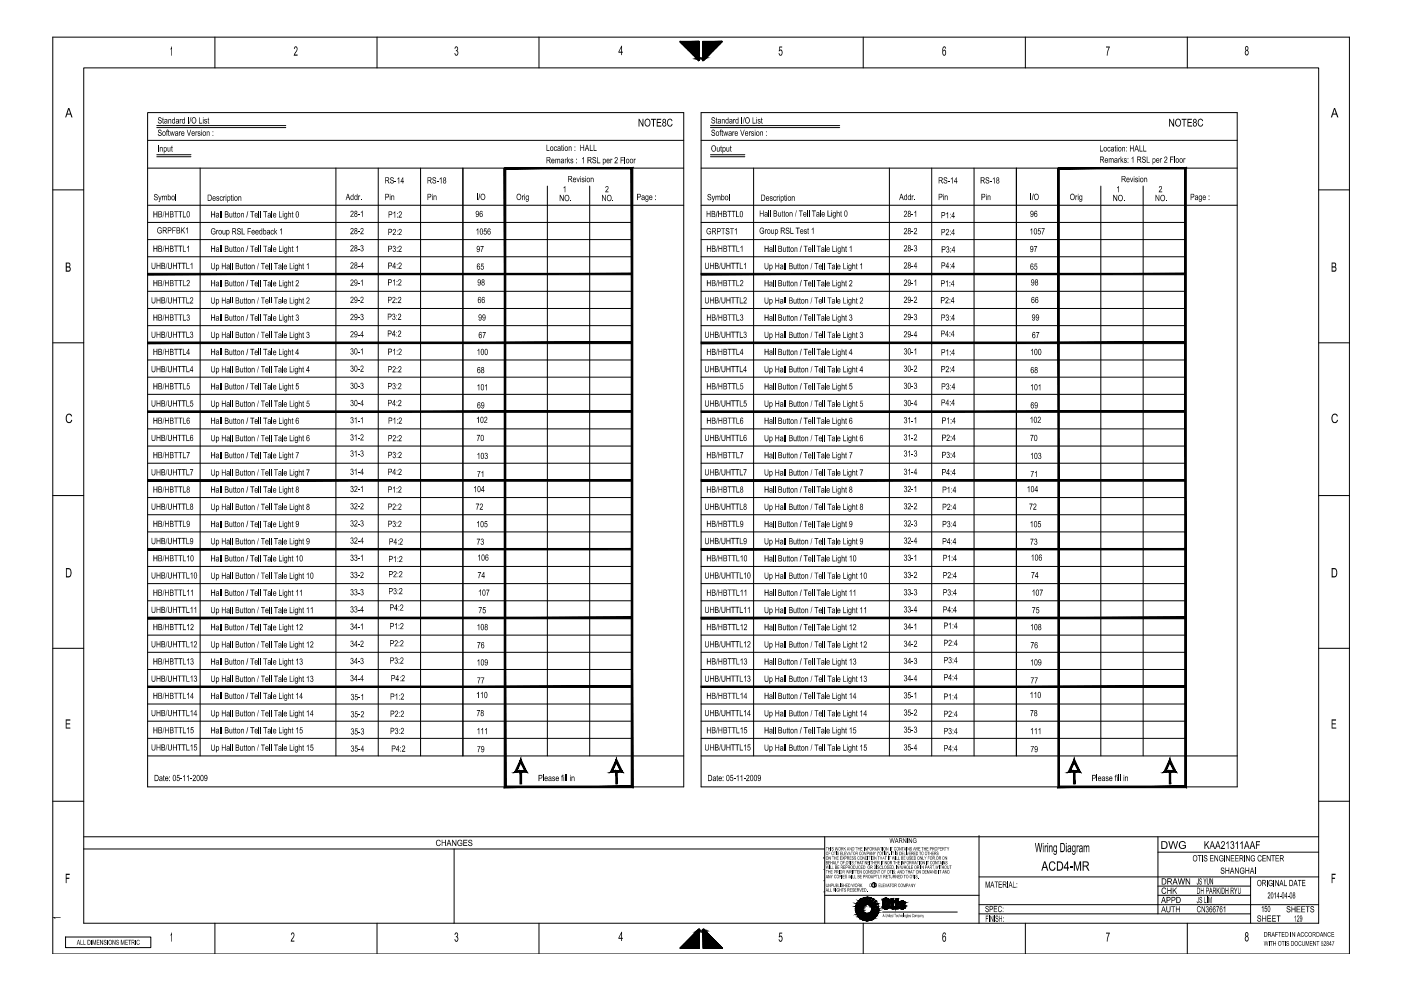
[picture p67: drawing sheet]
<svg xmlns="http://www.w3.org/2000/svg" width="297mm" height="210mm" viewBox="0 0 297 210" stroke-linecap="round" stroke-linejoin="round" font-family="sans-serif">
<!-- layer: 1 -->
<g fill="none" stroke="#000" stroke-width=".21">
<path d="M31.3 23.9h113.7v142.9h-113.7zM31.3 29.8h113.7M31.3 35.6h113.7M33.2 27.1h27.4M33.2 26.6h27.4M33.2 32.8h7.3M33.2 33.2h7.3M42.4 35.6v124.7M71.2 35.6v124.7M80.2 35.6v124.7M89.2 35.6v124.7M98.1 35.6v124.7"/>
<path d="M107.1 35.6v131.2M116 39.5v120.8M125 39.5v120.8M134 35.6v131.2M148.6 35.6h113.7M148.6 23.9h113.7v142.9h-113.7zM148.6 29.8h113.7M150.6 27.1h27.4M150.6 26.6h27.4M150.6 32.8h7.3M150.6 33.2h7.3M159.8 35.6v124.7"/>
<path d="M188.6 35.6v124.7M197.5 35.6v124.7M206.5 35.6v124.7M215.5 35.6v124.7M233.4 39.5v120.8M242.4 39.5v120.8M251.3 35.6v131.2M31.3 43.5h113.7M31.3 47.2h102.7M31.3 50.8h102.7M31.3 54.4h102.7M148.6 43.5h113.7"/>
<path d="M148.6 47.2h102.7M148.6 50.8h102.7M148.6 54.4h102.7M31.3 61.8h102.7M31.3 65.4h102.7M31.3 69h102.7M31.3 76.3h102.7M31.3 80h102.7M148.6 61.8h102.7M148.6 65.4h102.7M148.6 69h102.7M148.6 76.3h102.7"/>
<path d="M148.6 80h102.7M31.3 83.6h102.7M31.3 90.9h102.7M31.3 94.6h102.7M31.3 98.2h102.7M148.6 83.6h102.7M148.6 90.9h102.7M148.6 94.6h102.7M148.6 98.2h102.7M31.3 105.5h102.7M31.3 109.1h102.7M31.3 112.8h102.7"/>
<path d="M148.6 105.5h102.7M148.6 109.1h102.7M148.6 112.8h102.7M148.6 116.5h102.7M31.3 120.1h102.7M31.3 123.7h102.7M31.3 127.4h102.7M31.3 131h102.7M31.3 134.7h102.7M31.3 138.3h102.7M148.6 120.1h102.7M148.6 123.7h102.7"/>
<path d="M148.6 127.4h102.7M148.6 131h102.7M148.6 134.7h102.7M148.6 138.3h102.7M31.3 141.9h102.7M31.3 149.3h102.7M31.3 152.9h102.7M31.3 156.5h102.7M148.6 141.9h102.7M148.6 149.3h102.7M148.6 152.9h102.7M148.6 156.5h102.7"/>
<path d="M148.6 145.6h102.7M31.3 160.3h113.7M110.4 161.3l1.1 2.3h-2.1zM110.4 163.6v2.6M130.7 161.3l1.1 2.3h-2.2zM130.7 163.6v2.6M148.6 160.3h113.7M227.8 161.3l1 2.3h-2.1zM227.8 163.6v2.6M248 161.3l1.1 2.3h-2.1zM248 163.6v2.6M251.3 166.8h.1"/>
</g>
<g fill="#000">
<path d="M33.6 24.9h.5l.2 .2-.2 .2a.26 .26 0 0 0-.2-.3 .26 .26 0 0 0-.3 .3 .26 .26 0 0 0 .4 .1l.3 .3-.2 .5h-.5l-.1-.3 .1-.1a.29 .29 0 0 0 .3 .3 .29 .29 0 0 0 .3-.3 .29 .29 0 0 0-.4-.2l-.1-.1a.36 .36 0 0 1-.1-.6zM33.6 27.6l.5-.1 .2 .2-.2 .2a.24 .24 0 0 0-.1-.3 .24 .24 0 0 0-.3 .1 .24 .24 0 0 0 .2 .3l.4 .2-.1 .5-.4 .1-.3-.3 .1-.1a.28 .28 0 0 0 .3 .3 .28 .28 0 0 0 .2-.4l-.3-.1a.35 .35 0 0 1-.2-.6zM33.5 30.8h.2v1.3h-.2zM33.9 31.2l.2 .1a.27 .27 0 0 1 .3-.1 .27 .27 0 0 1 .1 .3v.6h-.1v-.5a.2 .2 0 0 0-.2-.3 .2 .2 0 0 0-.2 .3v.5h-.1zM34.5 25l.1-.1v.3h.1l-.1 .8 .2 .2-.3-.2zM35.4 27.5h.3l-.3 .1v.3h.2l-.2 .1v.8h-.1v-.8h-.1zM35.7 25.2l.1 .1a.28 .28 0 0 1 .4 0 .28 .28 0 0 1 .1 .3v.6h-.1v-.6a.19 .19 0 0 0-.2-.2 .19 .19 0 0 0-.2 .3v.5h-.1zM35.7 27.6l.1-.1v.4h.2l-.2 .1 .2 .8-.3-.1zM35.5 31.2h.2v.5a.2 .2 0 0 0 .1 .3 .2 .2 0 0 0 .2-.3v-.5h.1v.9l-.1-.1a.26 .26 0 0 1-.3 .1 .26 .26 0 0 1-.2-.3zM36 27.9h.1l.2 .7 .2-.7h.1l.2 .7 .1-.7h.2l-.3 .9h-.1l-.2-.7-.1 .7h-.1zM36.4 30.9h.1v.3h.1l-.1 .1 .1 .8h-.2v-.8h-.1zM37.9 27.9l.2 .1 .3-.1-.3 .2v.7h-.2z"/>
<path d="M38.1 25.2l.1 .2 .1-.2 .2 .1-.3 .3v.6h-.1zM39.9 24.9h.1v1.3h-.1zM39.6 27.5h.1l.4 1.2 .3-1.2h.1l-.4 1.3h-.1zM40.4 24.8h.2l-.5 1.4zM41.5 27.9l.1 .1 .3-.1-.3 .3v.6h-.1zM41.9 28l.2-.1a.28 .28 0 0 1 .3 0 .28 .28 0 0 1 .1 .2l-.3-.1a.18 .18 0 0 0-.1 .2 .18 .18 0 0 0 .3 .1 .3 .3 0 0 1-.1 .5 .3 .3 0 0 1-.4-.3h.1a.2 .2 0 0 0 .2 .2 .2 .2 0 0 0 .2-.2 .2 .2 0 0 0-.3-.1zM42.2 24.9h.1v1.1h.6v.2h-.7zM43.4 25.3a.27 .27 0 0 1 .3-.1 .27 .27 0 0 1 .2 .3l-.2-.1a.16 .16 0 0 0-.2-.1 .16 .16 0 0 0 0 .3l.2 .1a.3 .3 0 0 1 0 .5 .3 .3 0 0 1-.4-.3h.1a.19 .19 0 0 0 .1 .2 .19 .19 0 0 0 .2-.1 .19 .19 0 0 0 0-.2l-.4-.1zM43.8 27.9l.1 .1 .2-.1a.26 .26 0 0 1 .3 0 .26 .26 0 0 1 0 .3v.6h-.1v-.6a.19 .19 0 0 0-.2-.2 .19 .19 0 0 0-.1 .3v.5h-.2zM44.1 25l.1-.1v.3h.1l-.1 .8 .2 .2-.3-.1zM82.8 37.7l.4-.1a.22 .22 0 0 1 .2 .1 .22 .22 0 0 1 0 .3l-.1-.2a.25 .25 0 0 0-.3-.1 .25 .25 0 0 0-.1 .3 .25 .25 0 0 0 .3 .1l.3 .3v.3l-.2 .2h-.4l-.2-.4 .2 .1a.28 .28 0 0 0 .3 .2 .28 .28 0 0 0 .2-.4 .28 .28 0 0 0-.4-.1l-.3-.2zM83.6 38.4h.4v.1h-.4z"/>
<path d="M84.3 37.9l.3-.3v1.3h-.1v-1l-.2 .2zM91.7 37.8l.2-.2h.4l.2 .3-.2 .1a.25 .25 0 0 0-.2-.3 .25 .25 0 0 0-.3 .3 .25 .25 0 0 0 .4 .1l.3 .3-.1 .4-.5 .1-.2-.4 .2 .2a.26 .26 0 0 0 .3 .1 .26 .26 0 0 0 .1-.4 .26 .26 0 0 0-.3-.1l-.2-.2zM92.6 38.4h.4v.1h-.4zM93.5 37.6h.1v1.3h-.1v-1l-.3 .2zM115.9 30.7h.1v1.1h.5v.2h-.6zM117.7 33.7l.1 .1 .2-.1 .3 .1a.24 .24 0 0 1 .3-.2 .24 .24 0 0 1 .2 .4v.6h-.2v-.6a.19 .19 0 0 0-.2-.2 .19 .19 0 0 0-.1 .3v.5h-.1v-.6a.18 .18 0 0 0-.3-.2 .17 .17 0 0 0 0 .3v.5h-.2zM117.5 31.2a.25 .25 0 0 1 .3-.2 .25 .25 0 0 1 .2 .4 .24 .24 0 0 0-.4-.2 .24 .24 0 0 0 0 .4 .21 .21 0 0 0 .2 .3 .21 .21 0 0 0 .2-.2 .3 .3 0 0 1-.4 .3 .3 .3 0 0 1-.2-.5zM119.1 30.8l.1-.1v.4h.1l-.1 .1 .1 .8-.2-.1zM119.8 33.7l.1 .1v-.1h.3l-.3 .2v.7h-.1zM120.2 33.3h.2v.7l.3-.3h.1l-.3 .3 .4 .6h-.2l-.2-.5-.1 .5h-.2zM120.6 31.1l.1 .1 .3-.2 .2 .2v.8h-.2v-.6a.2 .2 0 0 0-.2-.2 .2 .2 0 0 0-.1 .3v.5h-.1zM121 33.8l.1-.1a.2 .2 0 0 1 .3 0 .2 .2 0 0 1 0 .3l-.1-.2h-.2v.2l.4 .2a.31 .31 0 0 1-.2 .4 .31 .31 0 0 1-.4-.3h.1a.17 .17 0 0 0 .1 .2 .17 .17 0 0 0 .2 0 .17 .17 0 0 0 0-.3l-.3-.1z"/>
<path d="M122.2 37.7h.2l.2 .7 .2-.7h.1l-.2 .9h-.2zM123 30.7h.2v.5h.5v-.5h.1v1.3h-.1v-.6h-.5v.6h-.2zM123.4 37.7h.4l.1 .2h-.1a.16 .16 0 0 0-.2-.1 .16 .16 0 0 0-.1 .2l.4 .2v.3l-.2 .2a.21 .21 0 0 1-.3-.1 .21 .21 0 0 1 .1-.3 .17 .17 0 0 0 .1 .3 .17 .17 0 0 0 .2-.2 .17 .17 0 0 0-.2-.2l-.3-.2zM123.7 33.3h.1v1.3h-.1v-1l-.3 .2zM125.1 30.7h.1v1.1h.5v.2h-.6zM125.2 37.7l.2 .1a.28 .28 0 0 1 .4-.1 .28 .28 0 0 1 .1 .4v.5h-.2v-.5a.2 .2 0 0 0-.2-.3 .2 .2 0 0 0-.1 .3v.5h-.2zM125.7 33.4l.2-.1h.3l.2 .4-.2-.2a.23 .23 0 0 0-.4 0 .23 .23 0 0 0 .2 .4h.3l.1 .3a.4 .4 0 0 1-.4 .4 .4 .4 0 0 1-.4-.4h.1l.2 .3a.23 .23 0 0 0 .4-.2 .23 .23 0 0 0-.3-.3l-.4-.2zM125.9 30.7h.1v1.1h.5v.2h-.6zM126.6 33.3h.1v1.2h.6v.1h-.7zM129.4 33.7l.2 .1v-.1h.3l-.3 .3v.6h-.2zM130.4 33.4l.2-.1a.5 .5 0 0 1 .4 .5 .5 .5 0 0 1-.4 .5l-.2 .2h.6v.1h-.7l.4-.7a.22 .22 0 0 0 .2-.3 .22 .22 0 0 0-.3-.2 .22 .22 0 0 0-.2 .3h-.1zM131.6 33.3h.7v.1h-.6v.5h.5v.1h-.5v.6h-.1z"/>
<path d="M132.4 33.3h.2v1.3h-.2zM134.4 33.7l.1 .1 .1-.1h.2l-.3 .3v.6h-.1zM150.9 24.9h.5l.2 .2-.1 .2a.24 .24 0 0 0-.2-.4 .24 .24 0 0 0-.3 .2 .24 .24 0 0 0 .3 .3l.3 .2v.5l-.6 .1-.2-.3 .1-.1a.28 .28 0 0 0 .3 .3 .28 .28 0 0 0 .3-.3 .28 .28 0 0 0-.4-.2v-.1a.35 .35 0 0 1-.2-.6zM150.9 27.6l.5-.1 .2 .2-.1 .2a.24 .24 0 0 0-.2-.3 .24 .24 0 0 0-.3 .1 .24 .24 0 0 0 .3 .3l.3 .2v.5l-.5 .1-.3-.3 .1-.1a.3 .3 0 0 0 .3 .3 .3 .3 0 0 0 .3-.3l-.4-.2a.36 .36 0 0 1-.2-.6zM151.8 25l.1-.1v.3h.2l-.2 .8 .2 .2-.3-.2zM152 31.2h.1v.5a.2 .2 0 0 0 .2 .3 .2 .2 0 0 0 .2-.3v-.5h.1v.9l-.2-.1a.25 .25 0 0 1-.3 .1 .25 .25 0 0 1-.1-.3zM152.7 27.5h.3l-.2 .1v.3h.1l-.1 .1v.8h-.1v-.8h-.2zM153 25.2l.2 .1a.28 .28 0 0 1 .3 0 .28 .28 0 0 1 .1 .3v.6h-.1v-.6a.19 .19 0 0 0-.2-.2 .19 .19 0 0 0-.1 .3v.5h-.2zM152.8 30.9h.1v.3h.1l-.1 .7 .2 .2-.3-.1zM153 27.6l.2-.1v.4h.1l-.1 .1 .1 .8-.3-.1zM153.3 27.9h.2l.1 .7 .2-.7h.1l.2 .7 .2-.7h.1l-.3 .9h-.1l-.1-.7-.2 .7h-.1zM154 31.2h.1v.5a.2 .2 0 0 0 .2 .3 .2 .2 0 0 0 .2-.3v-.5h.1v.9l-.2-.1a.25 .25 0 0 1-.3 .1 .25 .25 0 0 1-.1-.3z"/>
<path d="M154.8 30.9h.2v.3h.1l-.1 .1v.6l.1 .2h-.2zM155.3 27.9l.1 .1 .3-.1-.2 .2-.1 .7h-.1zM155.5 25.2l.1 .2 .1-.2 .2 .1-.3 .3v.6h-.1zM157.2 24.9h.2v1.3h-.2zM156.9 27.5h.2l.3 1.2 .3-1.2h.2l-.4 1.3h-.2zM157.8 24.8h.1l-.4 1.4zM158.8 27.9l.1 .1 .3-.1-.3 .3v.6h-.1zM159.3 28l.1-.1a.28 .28 0 0 1 .3 0 .28 .28 0 0 1 .2 .2l-.3-.1a.18 .18 0 0 0-.1 .2 .18 .18 0 0 0 .2 .1l.1 .1a.32 .32 0 0 1-.2 .4 .32 .32 0 0 1-.4-.3h.2a.2 .2 0 0 0 .2 .2 .2 .2 0 0 0 .1-.2 .2 .2 0 0 0-.3-.1zM159.6 24.9h.1v1.1h.5v.2h-.6zM160.7 25.3h.1a.27 .27 0 0 1 .3-.1 .27 .27 0 0 1 .1 .3l-.1-.1a.16 .16 0 0 0-.3-.1 .16 .16 0 0 0 .1 .3l.2 .1a.3 .3 0 0 1 0 .5 .3 .3 0 0 1-.5-.3h.2a.19 .19 0 0 0 0 .2 .19 .19 0 0 0 .3-.1 .19 .19 0 0 0-.1-.2 .32 .32 0 0 1-.3-.2 .32 .32 0 0 1 0-.3zM161.2 27.9l.1 .1 .1-.1a.26 .26 0 0 1 .3 0 .26 .26 0 0 1 .1 .3v.6h-.2v-.6a.19 .19 0 0 0-.2-.2 .19 .19 0 0 0-.1 .3v.5h-.1zM161.4 25l.2-.1v.3h.1l-.1 .8 .1 .2-.3-.1z"/>
<path d="M200.3 37.6h.2a.22 .22 0 0 1 .3 .1 .22 .22 0 0 1-.1 .3l-.1-.2a.25 .25 0 0 0-.3-.1 .25 .25 0 0 0-.1 .3 .25 .25 0 0 0 .3 .1l.3 .3v.3l-.1 .2h-.4l-.3-.4 .2 .1a.28 .28 0 0 0 .4 .2 .28 .28 0 0 0 .1-.4 .28 .28 0 0 0-.4-.1l-.2-.2zM201 38.4h.4v.1h-.4zM201.8 37.7l.2-.1v1.3h-.1v-1l-.3 .2zM209.1 37.6h.5l.1 .4-.2-.2a.25 .25 0 0 0-.3 0 .25 .25 0 0 0-.1 .3 .25 .25 0 0 0 .4 0l.2 .2v.4l-.1 .2h-.4l-.3-.4 .3 .2a.27 .27 0 0 0 .4-.1 .27 .27 0 0 0-.3-.3l-.3-.2zM209.9 38.4h.4v.1h-.4zM210.5 37.9l.4-.3v1.3h-.2v-1l-.2 .2zM233.2 30.8h.2v1.2h.5v.1h-.7zM235.1 33.6l.1 .1a.24 .24 0 0 1 .2-.2 .24 .24 0 0 1 .2 .2l.2-.1a.23 .23 0 0 1 .2 0 .23 .23 0 0 1 .1 .3v.6h-.1v-.6a.18 .18 0 0 0-.2-.2 .18 .18 0 0 0-.2 .3v.5h-.1v-.6a.19 .19 0 0 0-.3-.2 .19 .19 0 0 0 0 .3v.5h-.1zM234.9 31.2h.4l.1 .3h-.1a.26 .26 0 0 0-.4-.1 .26 .26 0 0 0 .1 .4 .2 .2 0 0 0 .2 .2 .2 .2 0 0 0 .1-.2h.2l-.2 .3-.4-.1zM236.4 30.9l.1-.1v.4h.2l-.2 .1 .2 .8-.3-.1zM237.1 33.6l.1 .1 .3-.1-.2 .2v.7h-.2zM237.6 33.2h.1v.8l.3-.4h.2l-.3 .3 .3 .6h-.1l-.3-.5-.1 .5h-.1z"/>
<path d="M237.9 31.2h.2a.26 .26 0 0 1 .4 0 .26 .26 0 0 1 0 .3v.6h-.1v-.6a.19 .19 0 0 0-.2-.2 .19 .19 0 0 0-.1 .3v.5h-.2zM238.4 33.6h.1a.18 .18 0 0 1 .3-.1 .18 .18 0 0 1-.1 .3l-.3-.1 .1 .2 .2 .1a.3 .3 0 0 1 0 .5 .3 .3 0 0 1-.4-.3h.1a.18 .18 0 0 0 .2 .2 .18 .18 0 0 0 .1-.2l-.1-.1a.27 .27 0 0 1-.3-.2 .27 .27 0 0 1 .1-.3zM239.6 30.8h.1v.5h.6v-.5h.1v1.3h-.1v-.6h-.6v.6h-.1zM239.6 37.7h.1l.2 .7 .2-.7h.2l-.3 .9h-.1zM240.2 33.2l.1 1.3h-.1v-1l-.3 .2zM240.7 37.8l.4-.1 .2 .1-.2 .1a.16 .16 0 0 0-.2-.1 .16 .16 0 0 0-.1 .2l.5 .2-.2 .4a.23 .23 0 0 1-.3 0 .23 .23 0 0 1 0-.3 .16 .16 0 0 0 .2 .2 .16 .16 0 0 0 .1-.2l-.4-.2zM241.6 30.8h.1v1.2h.5v.1h-.6zM242.2 33.3l.5-.1 .2 .2v.2l-.1-.1a.23 .23 0 0 0-.3-.2 .23 .23 0 0 0-.2 .3 .23 .23 0 0 0 .3 .1l.4 .4-.2 .4h-.5l-.2-.3 .1-.1a.25 .25 0 0 0 .2 .3 .25 .25 0 0 0 .3-.1 .25 .25 0 0 0-.1-.3l-.4-.3zM242.4 30.8h.1v1.2h.5v.1h-.6zM242.6 37.7l.2 .1a.28 .28 0 0 1 .3-.1 .28 .28 0 0 1 .1 .4v.5h-.1l-.1-.6a.19 .19 0 0 0-.2-.2 .19 .19 0 0 0-.1 .3v.5h-.1zM243.1 33.2h.2v1.2h.5v.1h-.7zM246 33.6l.1 .1 .1-.2 .2 .1-.3 .2v.7h-.1z"/>
<path d="M246.9 33.4l.2-.2 .4 .1v.5l-.5 .6h.5v.1h-.7l.5-.7a.22 .22 0 0 0 .1-.3 .22 .22 0 0 0-.2-.1 .22 .22 0 0 0-.2 .2h-.2zM248.1 33.2h.7v.2h-.5v.4h.4v.1h-.4v.6h-.2zM249 33.2h.1v1.3h-.1zM250.9 33.6l.2 .1 .2-.1-.2 .3v.6h-.2zM32.5 44.8h.2v.5h.5v-.5h.2v1.3h-.2v-.6h-.5v.6h-.2zM32.5 52.1h.2v.5h.5v-.5h.2v1.3h-.2v-.6h-.5v.6h-.2zM32.7 41.2l.5-.1 .2 .4-.2-.2a.23 .23 0 0 0-.4 .2 .23 .23 0 0 0 .3 .2l.4 .3-.1 .3-.5 .2-.3-.5 .3 .2a.25 .25 0 0 0 .3 .1 .25 .25 0 0 0 .1-.3 .25 .25 0 0 0-.3-.1l-.3-.3zM32.1 55.7h.2v.8a.3 .3 0 0 0 .2 .4 .3 .3 0 0 0 .3-.4v-.8h.1v1.2l-.5 .2-.2-.2zM33.2 55.7h.1v.6h.6v-.6h.1v1.3h-.1v-.6h-.6v.6h-.1zM33.5 41.5h.2l.2 .8 .2-.8h.2l-.5 1.3h-.2l.2-.3zM33.5 48.3l.5-.1 .3 .2-.2 .2a.44 .44 0 0 0-.6-.1 .44 .44 0 0 0 0 .7l.5 .2 .2-.4h-.4v-.1h.5l-.1 .5h-.7l-.2-.3zM34.3 41.5l.2 .2 .3-.2 .1 .2a.25 .25 0 0 1 .4-.2 .25 .25 0 0 1 .1 .3v.7h-.1v-.6a.19 .19 0 0 0-.2-.3 .19 .19 0 0 0-.2 .3v.6h-.1v-.7a.16 .16 0 0 0-.2-.2 .16 .16 0 0 0-.1 .3v.6h-.2z"/>
<path d="M34.8 44.7l-.3 1.4zM34.8 52.1l-.3 1.3zM35 44.8h.1v.5h.6v-.5h.1v1.3h-.1v-.6h-.6v.6h-.1zM35 52.1h.1v.5h.6v-.5h.1v1.3h-.1v-.6h-.6v.6h-.1zM35.4 55.7l-.3 1.4zM35.6 55.7h.1l.1 .9a.28 .28 0 0 0 .3 .3 .28 .28 0 0 0 .2-.4v-.8h.2l-.1 1.2-.2 .2-.5-.2zM36.5 48.2h.8v.1h-.6v.5h.5v.1h-.5v.6h-.2zM36.7 55.7h.1v.6h.6v-.6h.1v1.3h-.1v-.6h-.6v.6h-.1zM37.2 41.1h.2v1.4h-.2zM36.9 44.8h.9v.1h-.4v1.2h-.1v-1.2h-.4zM36.9 52.1h.9v.1h-.4v1.2h-.1v-1.2h-.4zM37.6 55.7h.9v.2h-.3v1.1h-.2v-1.1h-.4z"/>
<path d="M37.8 44.8h.9v.1h-.4v1.2h-.1v-1.2h-.4zM37.8 52.1h.9v.1h-.4v1.2h-.1v-1.2h-.4zM38.4 48.2h.1v.7l.5-.7h.3l-.5 .5 .5 .8h-.2l-.4-.6-.2 .2v.4h-.1zM38.8 44.8h.1v1.1h.5v.2h-.6zM38.8 52.1h.1v1.2h.5v.1h-.6zM38.5 55.7h.9v.2h-.4v1.1h-.1v-1.1h-.4zM39.5 55.7h.1v1.2h.6v.1h-.7zM39.7 48.2l.1 1.3h-.1v-1l-.3 .2zM39.6 52.4l.5-.3v1.3h-.2v-1l-.2 .2zM40.7 55.8l.1-.1v1.3h-.1v-1l-.3 .2zM44.8 44.8h.1v.5h.5v-.5h.2v1.3h-.2v-.6h-.5v.6h-.1zM44.8 52.1h.1v.5h.5v-.5h.2v1.3h-.2v-.6h-.5v.6h-.1z"/>
<path d="M44.8 48.6l.5-.2a.29 .29 0 0 1 .3 .1 .29 .29 0 0 1 0 .3l-.2-.2h-.3l-.2 .2v.5a.4 .4 0 0 0 .7 .1v-.2h-.3v-.1h.4v.4l-.3 .2-.5-.1-.2-.4zM44.8 55.8h.1v.7a.3 .3 0 0 0 .3 .4 .3 .3 0 0 0 .2-.4v-.7h.2l-.1 1.1-.2 .2-.5-.1zM45.9 41.7a.23 .23 0 0 1 .4-.1 .23 .23 0 0 1 0 .3 .17 .17 0 0 0-.1-.2 .17 .17 0 0 0-.2 .2l.1 .1a.3 .3 0 0 1 .4 .3 .3 .3 0 0 1-.3 .3 .3 .3 0 0 1-.3-.3l.1-.1a.19 .19 0 0 0 .2 .3 .19 .19 0 0 0 .2-.3 .19 .19 0 0 0-.3-.1l-.2-.1zM45.9 48.8l.1 .1 .3-.1-.3 .2v.7h-.1zM46.6 44.8h.2v1.3h-.2zM46.6 52.1h.2v1.3h-.2zM47 44.8h.1v1.3h-.1zM47 52.1h.1v1.3h-.1zM47 55.8h.2v.5h.5v-.5h.2v1.3h-.2v-.6h-.5v.6h-.2zM46.6 41.8l.2-.1a.23 .23 0 0 1 .2-.1 .23 .23 0 0 1 .1 .3 .29 .29 0 0 0-.4 0 .29 .29 0 0 0 .1 .4 .2 .2 0 0 0 .2 .2 .2 .2 0 0 0 .1-.3 .27 .27 0 0 1-.1 .4 .27 .27 0 0 1-.4-.3zM47.3 41.6l.2 .2 .1-.2 .2 .1-.3 .1v.8h-.2zM47.2 48.8h.1v.5a.23 .23 0 0 0 .2 .3 .23 .23 0 0 0 .2-.3v-.5h.1v.9l-.1-.1a.28 .28 0 0 1-.4 .1 .28 .28 0 0 1-.1-.3z"/>
<path d="M48.9 55.8h.1v1.3h-.1zM48.7 45.2h.1v.5a.21 .21 0 0 0 0 .3 .21 .21 0 0 0 .3 0 .21 .21 0 0 0 0-.3v-.5h.1v.9v-.1l-.2 .1h-.3zM48.7 52.5h.1v.5a.21 .21 0 0 0 .2 .3 .21 .21 0 0 0 .1-.3v-.5h.1v.9l-.1-.1a.28 .28 0 0 1-.3 .1 .28 .28 0 0 1-.1-.4zM49.2 55.8h.1v1.3h-.1zM49 41.4l.1-.1v.3h.1l-.1 .8 .2 .2-.3-.2zM49.5 44.9l.1-.1v.4h.2l-.2 .1 .1 .8h-.2zM49.5 52.2l.1-.1v.4h.2l-.2 .1 .2 .8-.3-.1zM49.9 44.9l.1-.1v.4h.1l-.1 .1 .1 .8-.2-.1zM49.9 52.2l.1-.1v.4h.1l-.1 .7 .2 .2-.3-.1zM50.3 48.6l.5-.2 .2 .4-.2-.2a.25 .25 0 0 0-.3 0 .25 .25 0 0 0 0 .4 .25 .25 0 0 0 .3 0l.3 .2-.2 .5h-.5l-.2-.4h.2a.28 .28 0 0 0 .2 .3 .28 .28 0 0 0 .3-.3 .28 .28 0 0 0-.3-.2l-.3-.3zM50.5 41.6l.1 .1a.29 .29 0 0 1 .4-.1 .29 .29 0 0 1 .2 .4v.6h-.2v-.6a.2 .2 0 0 0-.2-.3 .2 .2 0 0 0-.2 .3v.6h-.1zM51.1 45.2l.1 .1a.27 .27 0 0 1 .4-.1 .27 .27 0 0 1 .1 .4v.5h-.1v-.5a.19 .19 0 0 0-.2-.3 .19 .19 0 0 0-.2 .3v.5h-.1z"/>
<path d="M51.1 52.5h.1a.28 .28 0 0 1 .4 0 .28 .28 0 0 1 .1 .3v.6h-.1v-.6a.19 .19 0 0 0-.2-.2 .19 .19 0 0 0-.2 .3v.5h-.1zM51.2 48.4h.2v1.2h.5v.1h-.7zM50.9 56.1h.1v.5a.21 .21 0 0 0 .2 .3 .21 .21 0 0 0 .2-.3v-.5h.1v1l-.1-.1a.23 .23 0 0 1-.3 .1 .23 .23 0 0 1-.2-.3zM51.7 55.9l.2-.1v.3h.1l-.1 .2 .1 .8-.3-.2zM52.5 44.8h.1l-.3 1.3h-.1zM52.5 52.1h.1l-.3 1.3h-.1zM52.2 55.9l.1-.1v.3h.1l-.1 .2 .1 .8-.2-.1zM52.5 48.4h.7v.2h-.6v.4h.5v.1h-.5v.6h-.1zM53.4 56.1l.1 .2 .1-.2a.27 .27 0 0 1 .3 .1 .27 .27 0 0 1 .1 .3v.6h-.1v-.6a.2 .2 0 0 0-.3-.2 .2 .2 0 0 0-.1 .3v.5h-.1zM53.1 44.8h.8v.2h-.3v1.1h-.2v-1.1h-.3zM53.1 52.1h.8v.1h-.3v1.2h-.2v-1.2h-.3zM54.8 55.8l-.3 1.3z"/>
<path d="M54.8 44.8h.2v1.3h-.2zM54.8 52.1h.2v1.3h-.2zM55.2 44.8h.1v1.3h-.1zM55.2 52.1h.1v1.3h-.1zM55.3 55.8h.8v.1h-.3v1.2h-.1v-1.2h-.4zM55.8 44.8h.9v.2h-.4v1.1h-.1v-1.1h-.4zM55.8 52.1h.9v.1h-.4v1.2h-.1v-1.2h-.4zM57.1 55.8h.1v1.3h-.1zM57.4 55.8h.1v1.3h-.1zM57.6 44.8h.1v1.3h-.1zM57.6 52.1h.1v1.3h-.1zM57.4 48.9h.1a.31 .31 0 0 1 .3-.1 .31 .31 0 0 1 .3 .3l-.2-.1a.27 .27 0 0 0-.4 .1 .27 .27 0 0 0 0 .3 .2 .2 0 0 0 .3 .2 .2 .2 0 0 0 .1-.2h.2l-.1 .3h-.5l-.1-.3z"/>
<path d="M58.2 48.4h.1v.7l.3-.3h.2l-.3 .3 .3 .6-.4-.5-.1 .5h-.1zM58.1 55.8h.8v.1h-.3v1.2h-.2v-1.2h-.3zM59.2 44.8h.1v1.2h.5v.1h-.6zM59.2 52.1h.1v1.2h.5v.1h-.6zM59.7 48.4v1.3h-.1v-1l-.2 .2zM59.9 55.8h.1v1.3h-.1zM61.1 44.8h.1l.1 .4a.25 .25 0 0 1 .3 0 .25 .25 0 0 1 .1 .3v.6h-.1v-.6a.19 .19 0 0 0-.3-.2 .19 .19 0 0 0-.1 .3v.5h-.1zM61.1 52.1h.1l.1 .4a.25 .25 0 0 1 .3 0 .25 .25 0 0 1 .1 .3v.6h-.1v-.6a.19 .19 0 0 0-.3-.2 .19 .19 0 0 0-.1 .3v.5h-.1zM61.4 55.8h.2v1.1h.5v.2h-.7zM61.9 44.9l.2-.1v.4h.1l-.1 .1 .1 .8h-.3v-.8h-.1zM61.9 52.2l.2-.1v.4h.1l-.1 .1 .1 .8-.3-.1v-.7h-.1zM62.8 52.4l.4-.3v1.3h-.2v-1l-.2 .2z"/>
<path d="M63.3 55.8h.2v.4a.29 .29 0 0 1 .3-.1 .29 .29 0 0 1 .2 .4v.6h-.1v-.6a.2 .2 0 0 0-.3-.2 .2 .2 0 0 0-.1 .3v.5h-.2zM64.2 55.9l.1-.1v.3h.1l-.1 .2 .1 .8-.2-.1zM65.3 55.8l.1 1.3h-.1v-1.1l-.3 .3zM74.4 44.7h.3l.2 .1v.5l-.5 .5h.6v.2h-.7l.4-.7a.24 .24 0 0 0 .2-.2 .24 .24 0 0 0-.2-.2 .24 .24 0 0 0-.3 .1h-.1zM74.4 48.5l.1-.2a.38 .38 0 0 1 .4 .2 .38 .38 0 0 1-.1 .5l-.4 .5h.6v.2h-.7l.4-.8a.23 .23 0 0 0 .2-.2 .23 .23 0 0 0-.3-.2 .23 .23 0 0 0-.2 .2h-.1zM74.4 52.1l.1-.1a.36 .36 0 0 1 .4 .2 .36 .36 0 0 1-.1 .5l-.4 .4h.6v.2h-.7l.4-.7a.22 .22 0 0 0 .1-.4 .22 .22 0 0 0-.4 .2h-.1zM74.4 55.8l.4-.2 .1 .2v.5l-.5 .5h.6v.1h-.7l.5-.8a.21 .21 0 0 0-.1-.3 .21 .21 0 0 0-.3 .2h-.1zM75.9 45.4h.4v.2h-.4zM75.9 49.1h.4v.1h-.4zM75.9 52.7h.4v.2h-.4zM75.9 56.4h.4v.2h-.4zM76 41.4l.1 .2 .1-.2 .2 .1-.3 .3v.6h-.1z"/>
<path d="M76.5 52.1l.1-.1a.31 .31 0 0 1 .4 .2 .31 .31 0 0 1-.1 .4l.2 .2-.2 .5-.4-.1-.1-.2 .2-.1a.25 .25 0 0 0 .3 .2 .25 .25 0 0 0 .1-.3 .25 .25 0 0 0-.3-.1l.1-.2a.2 .2 0 0 0 .2-.2 .2 .2 0 0 0-.3-.2 .2 .2 0 0 0-.1 .2h-.2zM76.5 42.2h.1v.2h-.1zM76.8 44.7l.1 1.3h-.1v-1l-.3 .2zM76.5 48.5l.2-.2 .3 .1 .1 .5-.5 .6h.5v.2h-.7l.4-.8a.23 .23 0 0 0 .2-.2 .23 .23 0 0 0-.2-.2 .23 .23 0 0 0-.2 .2h-.2zM82.9 41.4l.2 .2a.29 .29 0 0 1 .3-.1 .29 .29 0 0 1 .2 .3v.6h-.1v-.6a.18 .18 0 0 0-.2-.2 .18 .18 0 0 0-.2 .2v.6h-.2zM83.4 52.2l.1-.1a.34 .34 0 0 1 .3 .2 .34 .34 0 0 1-.1 .4l.2 .1-.1 .6a.38 .38 0 0 1-.6-.4l.2 .1a.24 .24 0 0 0 .3 .1 .24 .24 0 0 0 .2-.3 .24 .24 0 0 0-.4-.1l.2-.2a.19 .19 0 0 0 .1-.2 .19 .19 0 0 0-.2-.1 .19 .19 0 0 0-.2 .2h-.2zM83.7 44.8l.1 1.3h-.1v-1l-.3 .2zM83.3 48.7l.2-.2 .4 .2v.4l-.4 .6h.5v.1h-.8l.6-.8a.22 .22 0 0 0-.2-.4 .22 .22 0 0 0-.2 .3h-.1zM84.6 48.6l.3-.1 .2 .2v.5l-.5 .5h.5v.1h-.6l.4-.7a.22 .22 0 0 0 .2-.3 .22 .22 0 0 0-.3-.1 .22 .22 0 0 0-.2 .2h-.1zM84.6 52.2l.4-.1 .1 .2v.4l-.5 .5 .5 .1v.1h-.6l.1-.3 .3-.4a.24 .24 0 0 0 .1-.4 .24 .24 0 0 0-.4 .2h-.1zM84.5 55.8l.2-.1 .4 .1v.4l-.5 .6h.5v.2h-.6l.4-.7a.24 .24 0 0 0 .2-.3 .24 .24 0 0 0-.3-.2 .24 .24 0 0 0-.2 .2h-.1zM84.6 44.9l.3-.1 .3 .2-.1 .5-.4 .5h.5v.1h-.7l.5-.8a.22 .22 0 0 0 0-.3 .22 .22 0 0 0-.3 .2h-.1z"/>
<path d="M91.9 41.4l.2 .1a.28 .28 0 0 1 .3 0 .28 .28 0 0 1 .2 .3v.6h-.2v-.6a.2 .2 0 0 0-.2-.2 .2 .2 0 0 0-.2 .3v.5h-.1zM101.1 41.1h.2v1.3h-.2zM101.3 48.4h.1v1.3h-.1v-1l-.3 .2zM101.7 41.1h.1l-.3 1.3h-.1zM101.9 52.2h.6l-.3 1.2h-.2v-.3l.4-.8h-.5zM102 55.9h.5v.1h-.4v.4a.38 .38 0 0 1 .5 .2 .38 .38 0 0 1-.2 .5 .38 .38 0 0 1-.5-.2l.1-.1a.25 .25 0 0 0 .4 .1 .25 .25 0 0 0 0-.4l-.4 .1zM102.7 48.4h.5v.2h-.4l-.1 .3h.4l.1 .5a.34 .34 0 0 1-.3 .3 .34 .34 0 0 1-.4-.3h.2a.26 .26 0 0 0 .2 .2 .26 .26 0 0 0 .3-.3 .26 .26 0 0 0-.2-.2h-.5zM110.7 41.4l.1 .2 .1-.2 .2 .1-.3 .3v.6h-.1zM118.7 41.3h.1l.6 1.1v-1.1h.1v1.3h-.1l-.6-1v1h-.1zM119.5 39.8l.4-.3v1.3h-.2v-1.1l-.2 .2zM120.9 42.5l.1 .1zM127.6 41.3h.2l.5 1.1v-1.1h.2v1.3l-.7-1v1h-.2z"/>
<path d="M128.4 39.6l.2-.1a.48 .48 0 0 1 .4 .4 .48 .48 0 0 1-.3 .5l-.2 .2h.5v.2h-.7l.5-.8a.21 .21 0 0 0 0-.4 .21 .21 0 0 0-.3 .2h-.1zM129.9 42.5h.1v.1h-.1zM149.8 44.7h.2v.6h.5v-.6h.1v1.3h-.1v-.6h-.5v.6h-.2zM149.9 52.1h.1v.5h.6v-.5h.1v1.3h-.1v-.6h-.6v.6h-.1zM150.1 41.2l.5-.1 .2 .4-.3-.2a.23 .23 0 0 0-.3 .2 .23 .23 0 0 0 .3 .2l.3 .3v.3l-.6 .2-.2-.5 .2 .2a.25 .25 0 0 0 .3 .1 .25 .25 0 0 0 .2-.3 .25 .25 0 0 0-.4-.1l-.3-.3zM149.5 55.7h.1v.8a.3 .3 0 0 0 .3 .4 .3 .3 0 0 0 .3-.4v-.8h.1l-.1 1.2-.5 .2-.2-.2zM149.9 48.5l.3-.2 .5 .2v.2l-.1 .1-.1-.3h-.4l-.2 .4 .1 .4 .2 .2 .4-.1v-.3h-.3v-.1h.5l-.2 .6-.4 .1-.3-.2-.1-.3zM150.6 55.7h.1v.6h.5v-.6h.2v1.3h-.2v-.6h-.5v.6h-.1zM150.9 41.5h.2l.2 .8 .2-.8h.1l-.5 1.3h-.1l.2-.3zM151.7 41.5l.1 .2 .4-.2 .1 .2a.25 .25 0 0 1 .3-.2 .25 .25 0 0 1 .2 .3v.7h-.2v-.6a.19 .19 0 0 0-.2-.3 .19 .19 0 0 0-.1 .3v.6h-.1v-.7a.16 .16 0 0 0-.2-.2 .16 .16 0 0 0-.1 .3l-.1 .6h-.1zM152 44.7h.2l-.3 1.4h-.2zM152.1 52.1l-.3 1.3z"/>
<path d="M152.2 44.7h.2v.6h.6v-.6h.1v1.3h-.1v-.6h-.6v.6h-.2zM152.3 52.1h.2v.5h.5v-.5h.1v1.3h-.1v-.6h-.5v.6h-.2zM152.8 55.7l-.3 1.4zM152.9 48.4h.8v.1h-.3v1.2h-.1v-1.2h-.4zM153 55.7h.1v.9a.28 .28 0 0 0 .4 .3 .28 .28 0 0 0 .1-.4v-.8h.2l-.1 1.2-.2 .2-.5-.2zM154 48.4h.5l.2 .3-.2 .1a.23 .23 0 0 0-.2-.3 .23 .23 0 0 0-.3 .3 .23 .23 0 0 0 .4 .1l.2 .2 .1 .2a.4 .4 0 0 1-.4 .4 .4 .4 0 0 1-.4-.4l.1-.1a.27 .27 0 0 0 .2 .4 .27 .27 0 0 0 .3-.3 .27 .27 0 0 0-.4-.2 .4 .4 0 0 1-.1-.7zM154 55.7h.1v.6h.6v-.6h.2v1.3h-.2v-.6h-.6v.6h-.1zM154.6 41.1h.1v1.4h-.1zM154.2 44.7h.8v.2h-.3v1.1h-.1v-1.1h-.4zM154.3 52.1h.8v.1h-.4v1.2h-.1v-1.2h-.3zM154.8 48.4h.8v.1h-.3v1.2h-.2v-1.2h-.3zM155 55.7h.8v.2h-.3v1.1h-.2v-1.1h-.3z"/>
<path d="M155.1 44.7h.8v.2h-.3v1.1h-.1v-1.1h-.4zM155.2 52.1h.8v.1h-.3v1.2h-.2v-1.2h-.3zM156.1 44.7h.1v1.2h.5v.1h-.6zM156.1 52.1h.2v1.2h.5v.1h-.7zM156.1 48.3l.1 1.4h-.1v-1.1l-.3 .3zM155.9 55.7h.8v.2h-.3v1.1h-.2v-1.1h-.3zM156.9 55.7h.1v1.2h.5v.1h-.6zM157 52.4l.4-.3v1.3h-.1v-1l-.3 .2zM158 55.8l.1-.1v1.3h-.1v-1l-.3 .2zM161.1 44.6h.1v.6h.6v-.6h.1v1.3h-.1v-.6h-.6v.6h-.1zM161.1 48.5l.3-.2h.4l.2 .2-.1 .2a.38 .38 0 0 0-.6-.2 .38 .38 0 0 0-.1 .5l.1 .4h.4l.2-.3h-.3v-.2h.4v.5l-.5 .2-.4-.2zM162.1 52.1h.2v.5h.5v-.5h.2v1.3h-.2v-.6h-.5v.6h-.2z"/>
<path d="M162.2 48.6l.1 .2 .3-.2-.3 .3v.7h-.1zM162.1 55.8h.1v.8a.29 .29 0 0 0 .4 .3 .29 .29 0 0 0 .2-.4v-.7h.1v1.1l-.3 .2-.4-.1zM162.9 44.6h.1v1.3h-.1zM163.3 41.7l.3-.1 .2 .2-.1 .1a.17 .17 0 0 0-.2-.2 .17 .17 0 0 0-.2 .2l.5 .2v.2a.3 .3 0 0 1-.3 .3 .3 .3 0 0 1-.3-.3l.1-.1a.19 .19 0 0 0 .2 .3 .19 .19 0 0 0 .2-.3 .19 .19 0 0 0-.3-.1l-.2-.1zM163.3 44.6h.1v1.3h-.1zM164 52.1h.1v1.3h-.1zM163.5 48.6h.1v.5a.2 .2 0 0 0 .2 .3 .2 .2 0 0 0 .2-.3v-.5h.1v1l-.1-.2-.2 .2-.3-.1zM164.3 52.1h.1v1.3h-.1zM164.4 55.8h.1v.5h.6v-.5h.1v1.3h-.1v-.6h-.6v.6h-.1zM164 41.8l.1-.1a.29 .29 0 0 1 .3-.1 .29 .29 0 0 1 .2 .3h-.1a.29 .29 0 0 0-.5 0 .29 .29 0 0 0 .1 .5l.3 .1 .1-.3h.1l-.1 .3-.4 .1-.2-.4zM164.7 41.6l.1 .2 .1-.2 .2 .1-.2 .1-.1 .8h-.1zM164.9 45h.2v.6a.2 .2 0 0 0 .2 .2 .2 .2 0 0 0 .2-.3v-.5h.1v.9l-.1-.1a.3 .3 0 0 1-.4 .1 .3 .3 0 0 1-.2-.3z"/>
<path d="M165.8 44.7h.1v.3h.1l-.1 .1v.7l.2 .1-.3-.1zM166.2 55.8h.1v1.3h-.1zM166.2 44.7h.1v.3h.2l-.2 .1 .2 .8-.3-.1zM166 52.5h.1v.5a.21 .21 0 0 0 .2 .3 .21 .21 0 0 0 .2-.3v-.5h.1v.9l-.1-.1a.28 .28 0 0 1-.4 .1 .28 .28 0 0 1-.1-.4zM166.6 48.4l.5-.1 .3 .3-.3-.2a.23 .23 0 0 0-.4 .2 .23 .23 0 0 0 .4 .2l.3 .3-.1 .4-.5 .1-.2-.3 .1-.2 .1 .3h.3a.24 .24 0 0 0 .1-.3 .24 .24 0 0 0-.3-.1l-.3-.3zM166.6 55.8h.1v1.3h-.1zM166.3 41.4l.2-.1v.3h.1l-.1 .8 .1 .2-.3-.2zM166.8 52.2l.2-.1v.4h.1l-.1 .1 .1 .8-.3-.1zM167.4 45l.1 .1a.28 .28 0 0 1 .4-.1 .28 .28 0 0 1 .1 .3v.6h-.1v-.6a.2 .2 0 0 0-.2-.2 .2 .2 0 0 0-.2 .3v.5h-.1zM167.2 52.2l.2-.1v.4h.1l-.1 .7 .1 .2-.3-.1zM167.6 48.3h.1v1.1h.5v.2h-.6zM167.9 41.6l.1 .1a.29 .29 0 0 1 .4-.1 .29 .29 0 0 1 .1 .4v.6h-.1v-.6a.2 .2 0 0 0-.2-.3 .2 .2 0 0 0-.2 .3v.6h-.1z"/>
<path d="M168.5 52.5h.1a.28 .28 0 0 1 .3 0 .28 .28 0 0 1 .2 .3v.6h-.2v-.6a.19 .19 0 0 0-.2-.2 .19 .19 0 0 0-.1 .3v.5h-.1zM168.8 44.6l-.3 1.3zM168.2 56.1h.2v.6a.19 .19 0 0 0 .2 .2 .19 .19 0 0 0 .2-.3v-.5h.1v1l-.1-.2-.1 .2a.24 .24 0 0 1-.3 0 .24 .24 0 0 1-.1-.3zM168.7 48.3h.9v.1h-.4v1.2h-.1v-1.2h-.4zM169.1 55.9l.1-.1v.3h.1l-.1 .2 .1 .8-.2-.2zM169.9 52.1h.1l-.3 1.3h-.1zM169.4 44.6h.8v.2h-.3v1.1h-.2v-1.1h-.3zM169.5 55.9l.1-.1v.3h.2l-.2 .2 .1 .8-.2-.1zM170.5 48.7l.1-.1a.21 .21 0 0 1 .3 0 .21 .21 0 0 1 0 .3l-.2-.2-.1 .1 .1 .2a.33 .33 0 0 1 .4 .2 .33 .33 0 0 1-.3 .4 .33 .33 0 0 1-.4-.3h.2a.18 .18 0 0 0 .2 .2 .18 .18 0 0 0 .1-.3 .18 .18 0 0 0-.2-.1l-.3-.2zM170.7 56.1l.1 .2 .2-.2a.27 .27 0 0 1 .3 .1 .27 .27 0 0 1 0 .3v.6h-.1v-.6a.2 .2 0 0 0-.2-.2 .2 .2 0 0 0-.2 .3v.5h-.1zM170.4 52.1h.9v.1h-.4v1.2h-.2v-1.2h-.3zM171.1 44.6h.2v1.3h-.2z"/>
<path d="M171.5 44.6h.1v1.3h-.1zM171.3 48.4l.1-.1v.3h.1l-.1 .2 .1 .8-.2-.1zM172.1 55.8l-.3 1.3zM172.2 52.1h.1v1.3h-.1zM172.1 44.6h.9v.2h-.4v1.1h-.1v-1.1h-.4zM172.4 48.3h.1v1.3h-.1v-1l-.3 .1zM172.5 52.1h.1v1.3h-.1zM172.7 55.8h.8v.1h-.3v1.2h-.2v-1.2h-.3zM173.2 52.1h.8v.1h-.3v1.2h-.2v-1.2h-.3zM173.9 44.6h.1v1.3h-.1zM174.4 55.8h.2v1.3h-.2zM174.8 55.8h.1v1.3h-.1z"/>
<path d="M174.9 52.1h.2v1.3h-.2zM175.4 44.6h.2v1.2h.5v.1h-.7zM175.4 55.8h.9v.1h-.4v1.2h-.1v-1.2h-.4zM176.5 52.1h.1v1.2h.5v.1h-.6zM177.2 55.8h.1v1.3h-.1zM177.4 44.6h.1l.1 .4a.28 .28 0 0 1 .3 0 .28 .28 0 0 1 .1 .3v.6h-.1v-.6a.21 .21 0 0 0-.3-.2 .21 .21 0 0 0-.1 .3v.5h-.1zM178.4 52.1h.2v.4a.25 .25 0 0 1 .3 0 .25 .25 0 0 1 .1 .3l.1 .6h-.2v-.6a.19 .19 0 0 0-.2-.2 .19 .19 0 0 0-.1 .3v.5h-.2zM178.2 44.7h.2v.3h.1l-.1 .1v.7l.1 .1-.3-.1zM178.8 55.8h.1v1.1h.5v.2h-.6zM179.3 52.2l.1-.1v.4h.1l-.1 .1 .1 .8-.2-.1v-.7h-.1zM180.1 52.4l.4-.3v1.3h-.1v-1l-.3 .2zM180.7 55.8h.1v.4a.29 .29 0 0 1 .4-.1 .29 .29 0 0 1 .1 .4v.6h-.1v-.6a.18 .18 0 0 0-.2-.2 .18 .18 0 0 0-.1 .2l-.1 .6h-.1z"/>
<path d="M181.5 55.9l.2-.1v.3h.1l-.1 .2 .1 .8-.3-.1zM182.7 55.8l.1 1.3h-.2v-1.1l-.2 .3zM191.7 44.7h.3l.3 .1v.5l-.5 .5h.5v.2h-.7l.4-.7a.24 .24 0 0 0 .3-.2 .24 .24 0 0 0-.3-.2 .24 .24 0 0 0-.2 .2l-.1-.1zM191.7 48.5l.1-.2a.38 .38 0 0 1 .5 .2 .38 .38 0 0 1-.1 .5l-.4 .5h.5v.2h-.7l.5-.8a.24 .24 0 0 0 .2-.2 .24 .24 0 0 0-.3-.2 .24 .24 0 0 0-.2 .2h-.1zM191.7 52.1l.1-.1a.35 .35 0 0 1 .5 .1 .35 .35 0 0 1-.1 .5l-.4 .5h.5v.2h-.7l.5-.7a.24 .24 0 0 0 .2-.3 .24 .24 0 0 0-.3-.2 .24 .24 0 0 0-.2 .3h-.1zM191.7 55.7l.4-.1 .2 .2-.1 .5-.4 .5h.5v.1h-.7l.5-.8a.22 .22 0 0 0 0-.3 .22 .22 0 0 0-.3 .2h-.1zM193.3 45.4h.3v.2h-.3zM193.3 49.1h.3v.1h-.3zM193.3 52.7h.3v.2h-.3zM193.3 56.4h.3v.2h-.3zM193.3 41.4l.1 .2 .1-.2 .2 .1-.3 .3v.6h-.1zM193.8 52.1l.1-.1a.31 .31 0 0 1 .5 .2 .31 .31 0 0 1-.2 .4l.3 .2-.3 .5-.4-.1v-.2l.1-.1a.23 .23 0 0 0 .3 .2 .23 .23 0 0 0 .1-.3 .23 .23 0 0 0-.3-.1l.2-.2a.2 .2 0 0 0 .1-.2 .2 .2 0 0 0-.2-.2 .2 .2 0 0 0-.2 .2h-.1z"/>
<path d="M193.9 42.2h.1v.2h-.1zM194.2 44.7v1.3h-.1v-1l-.2 .2zM193.8 48.5l.3-.2 .3 .1v.6l-.5 .5h.6v.2h-.8l.5-.8a.23 .23 0 0 0 .2-.2 .23 .23 0 0 0-.3-.2 .23 .23 0 0 0-.2 .2h-.1zM200.3 41.4l.2 .1a.28 .28 0 0 1 .3 0 .28 .28 0 0 1 .1 .3v.6h-.1v-.6a.18 .18 0 0 0-.1-.2 .18 .18 0 0 0-.2 .2l-.1 .6h-.1zM200.7 52.3l.3-.1 .2 .1-.1 .5 .2 .2v.3l-.5 .3-.2-.4h.2a.23 .23 0 0 0 .2 .2 .23 .23 0 0 0 .2-.3 .23 .23 0 0 0-.2-.2l-.1-.1a.2 .2 0 0 0 .2-.3 .2 .2 0 0 0-.3 0h-.2zM200.9 45l.1 1.3h-.1v-1l-.3 .2zM200.6 48.7l.2-.2 .3 .1 .1 .5-.5 .6h.5v.2h-.7l.5-.8a.23 .23 0 0 0 .1-.2 .23 .23 0 0 0-.2-.2 .23 .23 0 0 0-.2 .2h-.2zM209.4 41.4l.2 .1a.26 .26 0 0 1 .3 0 .26 .26 0 0 1 .1 .3v.6h-.1v-.6a.19 .19 0 0 0-.2-.2 .19 .19 0 0 0-.2 .3v.5h-.1zM218.5 41.1h.1v1.3h-.1zM219 41.1h.2l-.3 1.3h-.1zM218.8 48.4v1.3h-.1v-1l-.2 .2zM219.2 52.2h.7l-.4 1.2h-.1v-.3l.3-.8h-.5z"/>
<path d="M219.4 55.9h.5v.1h-.4l-.1 .4a.38 .38 0 0 1 .5 .2 .38 .38 0 0 1-.1 .5 .38 .38 0 0 1-.5-.2l.1-.1a.25 .25 0 0 0 .4 .1 .25 .25 0 0 0-.1-.4l-.4 .1zM220.1 48.4h.6v.2h-.5v.3a.39 .39 0 0 1 .5 .5 .39 .39 0 0 1-.7 .1l.1-.1a.24 .24 0 0 0 .4 .1 .24 .24 0 0 0 0-.4l-.1-.1-.4 .1zM220.8 48.4h.7l-.4 1.3h-.1v-.3l.3-.8h-.5zM228 41.4l.1 .2 .1-.2 .2 .1-.3 .3v.6h-.1zM236 41.3h.2l.5 1.1v-1.1h.2v1.3h-.2l-.6-1v1h-.1zM236.8 39.8l.4-.3v1.3h-.1v-1.1l-.2 .2zM238.3 42.5l.1 .1zM245 41.3h.1l.6 1.1v-1.1h.1v1.3l-.7-1v1h-.1zM245.8 39.6l.1-.1a.48 .48 0 0 1 .5 .4 .48 .48 0 0 1-.4 .5l-.2 .2h.6v.2h-.7l.4-.8a.22 .22 0 0 0 .1-.3 .22 .22 0 0 0-.4 .1h-.1zM247.2 42.5h.2v.1h-.2zM32.5 59.4h.2v.5h.5v-.5h.2v1.3h-.2v-.6h-.5v.6h-.2zM32.5 66.7h.2v.5h.5v-.5h.2v1.3h-.2v-.6h-.5v.6h-.2z"/>
<path d="M32.5 74h.2v.5h.5v-.5h.2v1.3h-.2v-.7h-.5v.7h-.2zM32.1 63h.2v.8a.29 .29 0 0 0 .2 .4 .29 .29 0 0 0 .3-.4v-.8h.1v1.2l-.5 .1-.2-.1zM32.1 70.3h.2v1l.1 .2 .4-.1v-1.1h.1v1l-.2 .3h-.3l-.3-.2zM32.1 77.6h.2v.8a.3 .3 0 0 0 .3 .4 .3 .3 0 0 0 .2-.4v-.8h.1v1.2l-.5 .2-.2-.2zM33.2 63h.1v.5h.6v-.5h.1v1.3h-.1v-.6h-.6v.6h-.1zM33.2 70.3h.1v.6h.6v-.6h.1v1.3h-.1v-.6h-.6v.6h-.1zM33.2 77.6h.1v.5h.6v-.5h.1v1.3h-.1v-.6h-.6v.6h-.1zM34.8 59.4l-.3 1.3zM34.8 66.6l-.3 1.4zM34.8 73.9l-.3 1.4zM35 59.4h.1v.5h.6v-.5h.1v1.3h-.1v-.6h-.6v.6h-.1zM35 66.7h.1v.5h.6v-.5h.1v1.3h-.1v-.6h-.6v.6h-.1z"/>
<path d="M35 74h.1v.5h.6v-.5h.1v1.3h-.1v-.7h-.6v.7h-.1zM35.4 63l-.3 1.3zM35.4 70.3l-.3 1.3zM35.4 77.6l-.3 1.4zM35.6 63h.1v.8a.29 .29 0 0 0 .3 .4 .29 .29 0 0 0 .3-.4v-.8h.2l-.1 .9a.42 .42 0 0 1-.5 .5 .42 .42 0 0 1-.3-.6zM35.6 70.3h.1l.1 1.1 .2 .1 .3-.2v-1h.2l-.1 1.1-.2 .2h-.4l-.1-.2zM35.6 77.6h.1l.1 .9a.28 .28 0 0 0 .3 .3 .28 .28 0 0 0 .2-.4v-.8h.2l-.1 1.2-.4 .2-.3-.3zM36.7 63h.1v.5h.6v-.5h.1v1.3h-.1v-.6h-.6v.6h-.1zM36.7 70.3h.1v.6h.6v-.6h.1v1.3h-.1v-.6h-.6v.6h-.1zM36.7 77.6h.1v.5h.6v-.5h.1v1.3h-.1v-.6h-.6v.6h-.1zM36.9 59.4h.9v.1h-.4v1.2h-.1v-1.2h-.4zM36.9 66.7h.9v.1h-.4v1.2h-.1v-1.2h-.4z"/>
<path d="M36.9 74h.9v.1h-.4v1.2h-.1v-1.2h-.4zM37.6 63h.9v.2h-.3v1.1h-.2v-1.1h-.4zM37.6 70.3h.9v.2h-.3v1.1h-.2v-1.1h-.4zM37.6 77.6h.9v.2h-.3v1.1h-.2v-1.1h-.4zM37.8 59.4h.9v.1h-.4v1.2h-.1v-1.2h-.4zM37.8 66.7h.9v.1h-.4v1.2h-.1v-1.2h-.4zM37.8 74h.9v.1h-.4v1.2h-.1v-1.2h-.4zM38.8 59.4h.1v1.1h.5v.2h-.6zM38.8 66.7h.1v1.1h.5v.2h-.6zM38.8 74h.1v1.1h.5v.2h-.6zM38.5 63h.9v.2h-.4v1.1h-.1v-1.1h-.4zM38.5 70.3h.9v.2h-.4v1.1h-.1v-1.1h-.4z"/>
<path d="M38.5 77.6h.9v.2h-.4v1.1h-.1v-1.1h-.4zM39.5 63h.1v1.2h.6v.1h-.7zM39.5 70.3h.1v1.2h.6v.1h-.7zM39.5 77.6h.1v1.1h.6v.2h-.7zM39.6 66.8l.1-.1a.33 .33 0 0 1 .4 .1 .33 .33 0 0 1 0 .5l.1 .1-.1 .5h-.4l-.1-.2 .1-.1a.23 .23 0 0 0 .3 .2 .23 .23 0 0 0 .1-.3 .23 .23 0 0 0-.3-.1v-.2a.22 .22 0 0 0 .3-.1 .22 .22 0 0 0-.2-.3 .22 .22 0 0 0-.2 .2h-.1zM39.6 59.5h.1a.4 .4 0 0 1 .6 .2 .4 .4 0 0 1-.3 .5l-.3 .3h.5v.2h-.6l.4-.8a.23 .23 0 0 0 .1-.3 .23 .23 0 0 0-.3-.1 .23 .23 0 0 0-.1 .3l-.1-.1zM40.3 70.5l.1-.1a.31 .31 0 0 1 .5 0 .31 .31 0 0 1-.1 .5l.2 .1v.4l-.3 .2a.23 .23 0 0 1-.3-.1 .23 .23 0 0 1 0-.3 .25 .25 0 0 0 .3 .2 .25 .25 0 0 0 .2-.3 .25 .25 0 0 0-.4-.1l.2-.2a.18 .18 0 0 0 .1-.2 .18 .18 0 0 0-.2-.1 .18 .18 0 0 0-.2 .2zM40.4 63.1a.4 .4 0 0 1 .5 .3 .4 .4 0 0 1-.2 .5l-.3 .3h.6v.1h-.7l.5-.7a.23 .23 0 0 0 0-.4 .23 .23 0 0 0-.4 .2h-.1zM44.8 59.4h.1v.5h.5v-.5h.2v1.3h-.2v-.6h-.5v.6h-.1zM44.8 66.7h.1v.5h.5v-.5h.2v1.3h-.2v-.6h-.5v.6h-.1zM44.8 74h.1v.5h.5v-.5h.2v1.3h-.2v-.6h-.5v.6h-.1zM44.8 63.1h.1v.8a.29 .29 0 0 0 .3 .3 .29 .29 0 0 0 .2-.4v-.7h.2l-.1 1.1-.2 .2-.5-.1z"/>
<path d="M44.8 70.4h.1v.9l.2 .2a.29 .29 0 0 0 .3-.1 .29 .29 0 0 0 0-.3v-.7h.2l-.2 1.2-.4 .1-.2-.2zM44.8 77.6h.1v.9a.29 .29 0 0 0 .3 .3 .29 .29 0 0 0 .2-.4v-.8h.2l-.1 1.2-.3 .2-.4-.1zM46.6 59.4h.2v1.3h-.2zM46.6 66.7h.2v1.3h-.2zM46.6 74h.2v1.3h-.2zM47 59.4h.1v1.3h-.1zM47 66.7h.1v1.3h-.1zM47 74h.1v1.3h-.1zM47 63.1h.2v.5h.5v-.5h.2v1.2h-.2v-.5h-.5v.5h-.2zM47 70.4h.2v.5h.5v-.5h.2v1.3h-.2v-.7h-.5v.7h-.2zM47 77.6h.2v.6h.5v-.6h.2v1.4h-.2v-.7h-.5v.7h-.2zM48.9 63.1h.1v1.2h-.1z"/>
<path d="M48.9 70.4h.1v1.3h-.1zM48.9 77.6h.1v1.4h-.1zM48.7 59.7h.1v.6a.21 .21 0 0 0 .2 .3 .21 .21 0 0 0 .1-.4v-.5h.1v1h-.1a.29 .29 0 0 1-.4-.1 .29 .29 0 0 1 0-.3zM48.7 67.1h.1v.5a.2 .2 0 0 0 .2 .3 .2 .2 0 0 0 .1-.3v-.5h.1v.9v-.1a.28 .28 0 0 1-.4 .1 .28 .28 0 0 1-.1-.4zM48.7 74.3h.1v.5a.21 .21 0 0 0 0 .3 .21 .21 0 0 0 .3 0 .21 .21 0 0 0 0-.3v-.5h.1v1v-.2l-.2 .2h-.3zM49.2 63.1h.1v1.2h-.1zM49.2 70.4h.1v1.3h-.1zM49.2 77.6h.1v1.4h-.1zM49.5 59.5l.1-.1v.3h.2l-.2 .2 .2 .8-.3-.1zM49.5 66.8l.1-.1v.4h.2l-.2 .1 .2 .8-.3-.1zM49.5 74.1l.1-.1v.3h.2l-.2 .2 .1 .8-.2-.1zM49.9 59.5l.1-.1v.3h.1l-.1 .8 .2 .2-.3-.1z"/>
<path d="M49.9 66.8l.1-.1v.4h.1l-.1 .7 .2 .2-.3-.1zM49.9 74.1l.1-.1v.3h.1l-.1 .2 .1 .8-.2-.2zM51.1 59.7l.1 .2a.28 .28 0 0 1 .4-.2 .28 .28 0 0 1 .1 .4v.6h-.1v-.6a.2 .2 0 0 0-.3-.2 .2 .2 0 0 0-.1 .3v.5h-.1zM51.1 67.1l.1 .1 .2-.2 .3 .1v.9h-.1v-.6a.18 .18 0 0 0-.2-.3 .18 .18 0 0 0-.2 .3v.6h-.1zM51.1 74.3l.1 .2a.28 .28 0 0 1 .4-.1 .28 .28 0 0 1 .1 .3v.6h-.1v-.6a.19 .19 0 0 0-.2-.2 .19 .19 0 0 0-.2 .3v.5h-.1zM50.9 63.4h.1l.1 .7a.19 .19 0 0 0 .2 .1 .19 .19 0 0 0 .1-.3v-.5h.1v.9l-.1-.1a.28 .28 0 0 1-.4 .2 .28 .28 0 0 1-.1-.4zM50.9 70.7h.1v.5a.19 .19 0 0 0 .1 .3 .19 .19 0 0 0 .3-.1v-.7h.1v1l-.1-.2a.28 .28 0 0 1-.4 .2 .28 .28 0 0 1-.1-.4zM50.9 78h.1v.5a.21 .21 0 0 0 .2 .3 .21 .21 0 0 0 .2-.3v-.5h.1v1l-.1-.2-.4 .2zM51.7 63.2l.2-.1v.3h.1l-.1 .1 .1 .9-.3-.1zM51.7 70.5l.2-.1v.3h.1l-.1 .8 .1 .2-.3-.2zM51.7 77.8l.2-.1v.3h.1l-.1 .8 .1 .2-.3-.2zM52.5 59.4h.1l-.3 1.3h-.1z"/>
<path d="M52.5 66.7h.1l-.3 1.3h-.1zM52.5 74h.1l-.3 1.3h-.1zM52.2 63.2l.1-.1v.3h.1l-.1 .1 .1 .9-.2-.1zM52.2 70.5l.1-.1v.3h.1l-.1 .1 .1 .9-.2-.1zM52.2 77.8l.1-.1v.3h.1l-.1 .1 .1 .9-.2-.1zM53.4 63.4l.1 .1a.28 .28 0 0 1 .4 0 .28 .28 0 0 1 .1 .3v.5h-.1v-.5a.21 .21 0 0 0-.3-.3 .2 .2 0 0 0-.1 .3v.5h-.1zM53.4 70.7l.1 .2 .1-.2a.28 .28 0 0 1 .3 .1 .28 .28 0 0 1 .1 .3v.6h-.1v-.6a.21 .21 0 0 0-.3-.3 .21 .21 0 0 0-.1 .4v.5h-.1zM53.4 78l.1 .1a.28 .28 0 0 1 .4-.1 .28 .28 0 0 1 .1 .4v.6h-.1v-.6a.2 .2 0 0 0-.3-.2 .2 .2 0 0 0-.1 .2v.6h-.1zM53.1 59.4h.8v.2h-.3v1.1h-.2v-1.1h-.3zM53.1 66.7h.8v.1h-.3v1.2h-.2v-1.2h-.3zM53.1 74h.8v.1h-.3v1.2h-.2v-1.2h-.3zM54.8 63l-.3 1.4z"/>
<path d="M54.8 70.3l-.3 1.4zM54.8 77.6l-.3 1.4zM54.8 59.4h.2v1.3h-.2zM54.8 66.7h.2v1.3h-.2zM54.8 74h.2v1.3h-.2zM55.2 59.4h.1v1.3h-.1zM55.2 66.7h.1v1.3h-.1zM55.2 74h.1v1.3h-.1zM55.3 63.1h.8v.1h-.3v1.1h-.1v-1.1h-.4zM55.3 70.4h.8v.1h-.3v1.2h-.1v-1.2h-.4zM55.3 77.6h.8v.2h-.3v1.2h-.1v-1.2h-.4zM55.8 59.4h.9v.2h-.4v1.1h-.1v-1.1h-.4z"/>
<path d="M55.8 66.7h.9v.1h-.4v1.2h-.1v-1.2h-.4zM55.8 74h.9v.1h-.4v1.2h-.1v-1.2h-.4zM57.1 63.1h.1v1.2h-.1zM57.1 70.4h.1v1.3h-.1zM57.1 77.6h.1v1.4h-.1zM57.4 63.1h.1v1.2h-.1zM57.4 70.4h.1v1.3h-.1zM57.4 77.6h.1v1.4h-.1zM57.6 59.4h.1v1.3h-.1zM57.6 66.7h.1v1.3h-.1zM57.6 74h.1v1.3h-.1zM58.1 63.1h.8v.1h-.3v1.1h-.2v-1.1h-.3z"/>
<path d="M58.1 70.4h.8v.1h-.3v1.2h-.2v-1.2h-.3zM58.1 77.6h.8v.2h-.3v1.2h-.2v-1.2h-.3zM59.2 59.4h.1v1.1h.5v.2h-.6zM59.2 66.7h.1v1.1h.5v.2h-.6zM59.2 74h.1v1.1h.5v.2h-.6zM59.9 63.1h.1v1.2h-.1zM59.9 70.4h.1v1.3h-.1zM59.9 77.6h.1v1.4h-.1zM61.1 59.4h.1l.1 .4a.29 .29 0 0 1 .3 0 .29 .29 0 0 1 .1 .3v.6h-.1v-.6a.2 .2 0 0 0-.3-.2 .2 .2 0 0 0-.1 .3v.5h-.1zM61.1 66.7h.1v.4h.1a.28 .28 0 0 1 .3 0 .28 .28 0 0 1 .1 .3v.6h-.1v-.6a.18 .18 0 0 0-.2-.3 .18 .18 0 0 0-.2 .3v.6h-.1zM61.1 74h.1v.5l.1-.2a.28 .28 0 0 1 .3 .1 .28 .28 0 0 1 .1 .3v.6h-.1v-.6a.19 .19 0 0 0-.3-.2 .19 .19 0 0 0-.1 .3v.5h-.1zM61.4 63.1h.2v1.1h.5v.1h-.7z"/>
<path d="M61.4 70.4h.2v1.1h.5v.2h-.7zM61.4 77.6h.2v1.2h.5v.2h-.7zM61.9 59.5l.2-.1v.3h.1l-.1 .2 .1 .8-.3-.1v-.7h-.1zM61.9 66.8l.2-.1v.4h.1l-.1 .1 .1 .8-.3-.1v-.7h-.1zM61.9 74.1l.2-.1v.3h.1l-.1 .2 .1 .8-.3-.1v-.7h-.1zM62.8 66.8v-.1a.32 .32 0 0 1 .5 .1 .32 .32 0 0 1-.1 .5l.2 .2-.1 .4h-.5l-.1-.3h.1a.24 .24 0 0 0 .3 .2 .24 .24 0 0 0 .2-.3 .24 .24 0 0 0-.3-.1v-.2a.19 .19 0 0 0 .2-.1 .19 .19 0 0 0-.2-.2 .19 .19 0 0 0-.2 .2l-.1-.1zM62.8 59.5l.2-.1a.48 .48 0 0 1 .4 .4 .48 .48 0 0 1-.4 .5l-.2 .2h.5v.2h-.6l.4-.7a.22 .22 0 0 0 .1-.4 .22 .22 0 0 0-.4 .2h-.1zM63.3 63.1h.2v.4l.1-.1 .3 .1 .1 .8h-.1v-.5a.21 .21 0 0 0-.3-.3 .2 .2 0 0 0-.1 .3v.5h-.2zM63.3 70.4h.2v.4l.4-.1 .1 .2v.8h-.1v-.6a.18 .18 0 0 0-.2-.3 .18 .18 0 0 0-.2 .3v.6h-.2zM63.3 77.6h.2v.5l.1-.1a.28 .28 0 0 1 .3 .1 .28 .28 0 0 1 .1 .3v.6h-.1v-.6a.18 .18 0 0 0-.2-.3 .18 .18 0 0 0-.2 .3v.6h-.2zM64.2 63.2l.1-.1v.3h.1l-.1 .1 .1 .9-.2-.1zM64.2 70.5l.1-.1v.3h.1l-.1 .8 .2 .2-.3-.2z"/>
<path d="M64.2 77.8l.1-.1v.3h.1l-.1 .8 .2 .2-.3-.1zM65 70.4h.1a.32 .32 0 0 1 .4 .1 .32 .32 0 0 1 0 .5l.1 .4-.2 .3a.26 .26 0 0 1-.3-.1 .26 .26 0 0 1 0-.3 .23 .23 0 0 0 .3 .2 .23 .23 0 0 0 .1-.3 .23 .23 0 0 0-.3-.2v-.1a.2 .2 0 0 0 .3-.1 .2 .2 0 0 0-.2-.3 .2 .2 0 0 0-.2 .2h-.1zM65 63.2l.3-.2 .3 .2v.3l-.5 .7h.5v.1h-.6l.4-.7a.24 .24 0 0 0 .1-.3 .24 .24 0 0 0-.3-.1 .24 .24 0 0 0-.1 .3l-.1-.1zM74.4 73.9l.2-.1 .3 .2v.3l-.1 .2h.1l.1 .4-.2 .2-.3 .1-.2-.2 .1-.2a.23 .23 0 0 0 .3 .2 .23 .23 0 0 0 .2-.3 .23 .23 0 0 0-.3-.2v-.1a.2 .2 0 0 0 .2-.2 .2 .2 0 0 0-.1-.2 .2 .2 0 0 0-.3 .2h-.1zM74.4 77.6l.4-.1 .1 .4a.19 .19 0 0 0-.1 .2 .19 .19 0 0 0 .1 .2l.1 .2-.2 .2a.3 .3 0 0 1-.4 .1 .3 .3 0 0 1-.1-.4l.1 .1a.24 .24 0 0 0 .3 .1 .24 .24 0 0 0 .2-.3 .24 .24 0 0 0-.3-.1l.1-.2a.2 .2 0 0 0 .1-.2 .2 .2 0 0 0-.2-.2 .2 .2 0 0 0-.2 .3h-.1zM74.4 59.4v-.1a.38 .38 0 0 1 .5 .1 .38 .38 0 0 1 0 .5l-.5 .5h.6v.2h-.7l.5-.8a.21 .21 0 0 0-.1-.4 .21 .21 0 0 0-.3 .2h-.1zM74.4 63l.1-.1a.37 .37 0 0 1 .5 .2 .37 .37 0 0 1-.1 .5l-.5 .5h.6v.1h-.7l.5-.7a.22 .22 0 0 0-.1-.4 .22 .22 0 0 0-.3 .2h-.1zM74.4 66.7l.3-.2 .2 .2v.5l-.5 .5h.6v.2h-.7l.5-.8a.21 .21 0 0 0-.1-.4 .2 .2 0 0 0-.3 .2h-.1zM74.4 70.3l.3-.1 .2 .2v.4l-.5 .6h.6v.1h-.7l.5-.8a.21 .21 0 0 0-.1-.3 .21 .21 0 0 0-.3 .2h-.1zM75.9 60h.4v.2h-.4zM75.9 74.6h.4v.2h-.4zM75.9 63.7h.4v.1h-.4z"/>
<path d="M75.9 67.3h.4v.2h-.4zM75.9 71h.4v.1h-.4zM75.9 78.2h.4v.2h-.4zM76.5 66.7l.1-.1a.31 .31 0 0 1 .4 .1 .31 .31 0 0 1-.1 .4l.2 .2v.3a.32 .32 0 0 1-.4 .3 .32 .32 0 0 1-.3-.4h.2a.2 .2 0 0 0 .1 .3 .2 .2 0 0 0 .2-.3l-.2-.4a.2 .2 0 0 0 .3-.1 .2 .2 0 0 0-.2-.3 .2 .2 0 0 0-.2 .2h-.2zM76.5 59.6l.4-.3v1.3h-.1v-1l-.2 .1zM76.8 73.8l.1 1.3h-.1v-1l-.3 .2zM76.5 63l.1-.1a.43 .43 0 0 1 .5 .4 .43 .43 0 0 1-.3 .5l-.2 .3h.5v.1h-.7l.5-.7a.22 .22 0 0 0 0-.4 .22 .22 0 0 0-.3 .2h-.2zM76.5 77.6l.1-.1 .4 .1 .1 .4-.5 .7h.5v.1h-.7l.4-.7a.23 .23 0 0 0 .2-.3 .23 .23 0 0 0-.2-.1 .23 .23 0 0 0-.2 .2h-.2zM83.2 66.6h.1a.31 .31 0 0 1 .5 0 .31 .31 0 0 1-.2 .5l.2 .2v.3a.28 .28 0 0 1-.4 .3 .28 .28 0 0 1-.1-.5 .25 .25 0 0 0 .3 .2 .25 .25 0 0 0 .2-.3 .25 .25 0 0 0-.4-.1l.1-.1a.21 .21 0 0 0 .2-.2 .21 .21 0 0 0-.2-.3 .21 .21 0 0 0-.2 .3l-.1-.1zM83.6 59.2h.1v1.3h-.1v-1l-.3 .2zM83.4 74.2l.3-.3v1.3h-.1v-1l-.2 .2zM83.3 63h.1a.42 .42 0 0 1 .5 .3 .42 .42 0 0 1-.3 .5l-.3 .3h.5v.2h-.6l.5-.8a.22 .22 0 0 0-.1-.4 .22 .22 0 0 0-.3 .2h-.1z"/>
<path d="M83.3 77.8l.1-.1a.45 .45 0 0 1 .5 .4 .45 .45 0 0 1-.4 .5l-.1 .2h.5v.2h-.7l.5-.7a.24 .24 0 0 0 .1-.4 .24 .24 0 0 0-.4 .1h-.2zM84.5 63h.1a.42 .42 0 0 1 .5 .3 .42 .42 0 0 1-.3 .5l-.2 .3h.5v.2h-.7l.5-.8a.23 .23 0 0 0 0-.4 .23 .23 0 0 0-.3 .2h-.2zM84.4 66.6l.2-.1 .4 .1v.5l-.5 .5h.6v.2h-.8l.6-.8a.21 .21 0 0 0-.1-.3 .21 .21 0 0 0-.3 .2h-.1zM84.4 70.2l.2-.1 .4 .1v.5l-.5 .5h.6v.2h-.8l.6-.8a.21 .21 0 0 0-.1-.4 .21 .21 0 0 0-.3 .3l-.1-.1zM84.5 59.3l.4-.1 .2 .2v.4l-.5 .5 .5 .1v.1h-.7l.5-.7a.23 .23 0 0 0 .1-.3 .23 .23 0 0 0-.2-.1 .23 .23 0 0 0-.2 .2h-.2zM84.5 77.8l.1-.2 .5 .2v.3l-.5 .7h.5v.2h-.7l.5-.8a.22 .22 0 0 0 0-.4 .22 .22 0 0 0-.3 .2h-.2zM84.5 74.1l.1-.1a.41 .41 0 0 1 .6 .2 .41 .41 0 0 1-.3 .6l-.3 .3h.5v.1h-.6l.5-.8a.23 .23 0 0 0-.1-.4 .23 .23 0 0 0-.3 .3h-.1zM101.5 74h.1v1.3h-.1v-1l-.3 .1zM102.3 70.4h.7l-.4 1.3h-.1v-.5l.3-.6h-.5zM149.9 59.4h.1v.5h.6v-.5h.1v1.3h-.1v-.6h-.6v.6h-.1zM149.9 66.7h.1v.5h.6v-.5h.1v1.3h-.1v-.6h-.6v.6h-.1zM149.9 74h.1v.5h.6v-.5h.1v1.3h-.1v-.7h-.6v.7h-.1z"/>
<path d="M149.5 63h.1v.8a.29 .29 0 0 0 .3 .4 .29 .29 0 0 0 .3-.4v-.8h.1l-.1 1.2-.5 .1-.2-.1zM149.5 70.3h.1v1l.2 .2 .3-.1 .1-1.1h.1v1l-.2 .3h-.4l-.2-.2zM149.5 77.6h.1v.8a.3 .3 0 0 0 .3 .4 .3 .3 0 0 0 .3-.4v-.8h.1l-.1 1.2-.4 .2-.3-.2zM150.6 63h.1v.5h.5v-.5h.2v1.3h-.2v-.6h-.5v.6h-.1zM150.6 70.3h.1v.6h.5v-.6h.2v1.3h-.2v-.6h-.5v.6h-.1zM150.6 77.6h.1v.5h.5v-.5h.2v1.3h-.2v-.6h-.5v.6h-.1zM152.1 59.4l-.3 1.3zM152.1 66.6l-.3 1.4zM152.1 73.9l-.3 1.4zM152.3 59.4h.2v.5h.5v-.5h.1v1.3h-.1v-.6h-.5v.6h-.2zM152.3 66.7h.2v.5h.5v-.5h.1v1.3h-.1v-.6h-.5v.6h-.2zM152.3 74h.2v.5h.5v-.5h.1v1.3h-.1v-.7h-.5v.7h-.2z"/>
<path d="M152.8 63l-.3 1.3zM152.8 70.3l-.3 1.3zM152.8 77.6l-.3 1.4zM153 63h.1v.8a.29 .29 0 0 0 .3 .4 .29 .29 0 0 0 .2-.4v-.8h.2v.9a.42 .42 0 0 1-.5 .5 .42 .42 0 0 1-.3-.6zM153 70.3h.1v1.1l.2 .1 .3-.2v-1h.2v.9l-.2 .4h-.4l-.2-.2zM153 77.6h.1v.9a.28 .28 0 0 0 .4 .3 .28 .28 0 0 0 .1-.4v-.8h.2l-.1 1.2-.4 .2-.3-.3zM154 63h.1v.5h.6v-.5h.2v1.3h-.2v-.6h-.6v.6h-.1zM154 70.3h.1v.6h.6v-.6h.2v1.3h-.2v-.6h-.6v.6h-.1zM154 77.6h.1v.5h.6v-.5h.2v1.3h-.2v-.6h-.6v.6h-.1zM154.3 59.4h.8v.1h-.4v1.2h-.1v-1.2h-.3zM154.3 66.7h.8v.1h-.4v1.2h-.1v-1.2h-.3zM154.3 74h.8v.1h-.4v1.2h-.1v-1.2h-.3z"/>
<path d="M155 63h.8v.2h-.3v1.1h-.2v-1.1h-.3zM155 70.3h.8v.2h-.3v1.1h-.2v-1.1h-.3zM155 77.6h.8v.2h-.3v1.1h-.2v-1.1h-.3zM155.2 59.4h.8v.1h-.3v1.2h-.2v-1.2h-.3zM155.2 66.7h.8v.1h-.3v1.2h-.2v-1.2h-.3zM155.2 74h.8v.1h-.3v1.2h-.2v-1.2h-.3zM156.1 59.4h.2v1.1h.5v.2h-.7zM156.1 66.7h.2v1.1h.5v.2h-.7zM156.1 74h.2v1.1h.5v.2h-.7zM155.9 63h.8v.2h-.3v1.1h-.2v-1.1h-.3zM155.9 70.3h.8v.2h-.3v1.1h-.2v-1.1h-.3zM155.9 77.6h.8v.2h-.3v1.1h-.2v-1.1h-.3z"/>
<path d="M156.9 63h.1v1.2h.5v.1h-.6zM156.9 70.3h.1v1.2h.5v.1h-.6zM156.9 77.6h.1v1.1h.5v.2h-.6zM157 66.7a.33 .33 0 0 1 .5 .1 .33 .33 0 0 1-.1 .5l.2 .1-.1 .5h-.5l-.1-.2 .1-.1a.23 .23 0 0 0 .3 .2 .23 .23 0 0 0 .2-.3 .23 .23 0 0 0-.3-.1v-.2a.2 .2 0 0 0 .2-.1 .2 .2 0 0 0-.1-.3 .2 .2 0 0 0-.3 .2h-.1zM157 59.5a.4 .4 0 0 1 .6 .2 .4 .4 0 0 1-.3 .5l-.2 .3h.5v.2h-.7l.5-.7a.24 .24 0 0 0 0-.4 .24 .24 0 0 0-.4 .2l-.1-.1zM157.7 70.5l.1-.1a.32 .32 0 0 1 .4 .1 .32 .32 0 0 1-.1 .4l.2 .1v.4l-.3 .2a.23 .23 0 0 1-.3-.1 .23 .23 0 0 1 0-.3 .25 .25 0 0 0 .4 .2 .25 .25 0 0 0 .1-.3 .25 .25 0 0 0-.3-.1l.1-.2a.18 .18 0 0 0 .1-.2 .18 .18 0 0 0-.2-.1 .18 .18 0 0 0-.1 .2zM157.7 63.1a.4 .4 0 0 1 .6 .3 .4 .4 0 0 1-.3 .5l-.2 .3h.5v.1h-.7l.5-.7a.23 .23 0 0 0 0-.4 .23 .23 0 0 0-.3 .2h-.2zM162.1 59.4h.2v.5h.5v-.5h.2v1.3h-.2v-.6h-.5v.6h-.2zM162.1 66.7h.2v.5h.5v-.5h.2v1.3h-.2v-.6h-.5v.6h-.2zM162.1 74h.2v.5h.5v-.5h.2v1.3h-.2v-.6h-.5v.6h-.2zM162.1 63.1h.1v.7a.3 .3 0 0 0 .3 .4 .3 .3 0 0 0 .3-.4v-.7h.1v1.1l-.2 .2-.5-.1zM162.1 70.4h.1v.9l.2 .2a.29 .29 0 0 0 .4-.1 .29 .29 0 0 0 0-.3v-.7h.1v1.1l-.2 .2-.5-.2z"/>
<path d="M162.1 77.6h.1l.1 1a.28 .28 0 0 0 .3 .2 .28 .28 0 0 0 .2-.4v-.8h.1v1.2l-.4 .2-.3-.1zM164 59.4h.1v1.3h-.1zM164 66.7h.1v1.3h-.1zM164 74h.1v1.3h-.1zM164.3 59.4h.1v1.3h-.1zM164.3 66.7h.1v1.3h-.1zM164.3 74h.1v1.3h-.1zM164.4 63.1h.1v.5h.6v-.5h.1v1.2h-.1v-.5h-.6v.5h-.1zM164.4 70.4h.1v.5h.6v-.5h.1v1.3h-.1v-.7h-.6v.7h-.1zM164.4 77.6h.1v.6h.6v-.6h.1v1.4h-.1v-.7h-.6v.7h-.1zM166.2 63.1h.1v1.2h-.1zM166.2 70.4h.1v1.3h-.1z"/>
<path d="M166.2 77.6h.1v1.4h-.1zM166 59.7h.1v.6a.21 .21 0 0 0 .2 .3 .22 .22 0 0 0 .2-.4v-.5h.1v1h-.2a.29 .29 0 0 1-.3-.1 .29 .29 0 0 1-.1-.3zM166 67.1h.1v.5a.2 .2 0 0 0 .2 .3 .2 .2 0 0 0 .2-.3v-.5h.1v.9l-.1-.1a.28 .28 0 0 1-.3 .1 .28 .28 0 0 1-.2-.4zM166 74.3h.1v.5a.21 .21 0 0 0 .1 .3 .21 .21 0 0 0 .2 0 .21 .21 0 0 0 .1-.3v-.5h.1v1l-.1-.2-.2 .2h-.2zM166.6 63.1h.1v1.2h-.1zM166.6 70.4h.1v1.3h-.1zM166.6 77.6h.1v1.4h-.1zM166.8 59.5l.2-.1v.3h.1l-.1 .2 .1 .8-.3-.1zM166.8 66.8l.2-.1v.4h.1l-.1 .1 .1 .8-.3-.1zM166.8 74.1l.2-.1v.3h.1l-.1 .2 .1 .8-.3-.1zM167.2 59.5l.2-.1v.3h.1l-.1 .8 .1 .2-.3-.2zM167.2 66.8l.2-.1v.4h.1l-.1 .7 .1 .2-.3-.2z"/>
<path d="M167.2 74.1l.2-.1v.3h.1l-.1 .2 .1 .8-.3-.2zM168.5 59.7v.2a.28 .28 0 0 1 .4-.2 .28 .28 0 0 1 .2 .4v.6h-.2v-.6a.2 .2 0 0 0-.2-.2 .2 .2 0 0 0-.1 .3v.5h-.1zM168.5 67.1v.1l.2-.2 .3 .1 .1 .9h-.2v-.6a.18 .18 0 0 0-.1-.3 .18 .18 0 0 0-.2 .3v.6h-.1zM168.5 74.3v.2a.28 .28 0 0 1 .4-.1 .28 .28 0 0 1 .2 .3v.6h-.2v-.6a.19 .19 0 0 0-.2-.2 .19 .19 0 0 0-.1 .3v.5h-.1zM168.2 63.4h.2v.6a.22 .22 0 0 0 .2 .3 .22 .22 0 0 0 .2-.4v-.5h.1v.9l-.1-.1a.28 .28 0 0 1-.4 .2 .28 .28 0 0 1-.2-.4zM168.2 70.7h.2v.5a.22 .22 0 0 0 .2 .3 .22 .22 0 0 0 .2-.3v-.5h.1v1l-.1-.2a.28 .28 0 0 1-.4 .2 .28 .28 0 0 1-.2-.4zM168.2 78h.2v.5a.19 .19 0 0 0 .1 .3 .19 .19 0 0 0 .2-.1l.1-.7h.1v1l-.1-.2-.3 .2-.2-.1zM169.1 63.2l.1-.1v.3h.1l-.1 .1 .1 .9-.2-.1zM169.1 70.5l.1-.1v.3h.1l-.1 .8 .2 .2-.3-.2zM169.1 77.8l.1-.1v.3h.1l-.1 .8 .2 .2-.3-.2zM169.9 59.4h.1l-.3 1.3h-.1zM169.9 66.7h.1l-.3 1.3h-.1z"/>
<path d="M169.9 74h.1l-.3 1.3h-.1zM169.5 63.2l.1-.1v.3h.2l-.2 .1 .2 .9-.3-.1zM169.5 70.5l.1-.1v.3h.2l-.2 .1 .2 .9-.3-.1zM169.5 77.8l.1-.1v.3h.2l-.2 .1 .2 .9-.3-.1zM170.7 63.4l.2 .1a.28 .28 0 0 1 .3 0 .28 .28 0 0 1 .1 .3v.5h-.1v-.5a.2 .2 0 0 0-.2-.3 .2 .2 0 0 0-.2 .3v.5h-.1zM170.7 70.7l.1 .2 .2-.2a.28 .28 0 0 1 .3 .1 .28 .28 0 0 1 0 .3v.6h-.1v-.6a.21 .21 0 0 0-.2-.3 .22 .22 0 0 0-.2 .4v.5h-.1zM170.7 78l.2 .1a.27 .27 0 0 1 .3-.1 .27 .27 0 0 1 .1 .4v.6h-.1v-.6a.2 .2 0 0 0-.2-.2 .2 .2 0 0 0-.2 .2v.6h-.1zM170.4 59.4h.9v.2h-.4v1.1h-.2v-1.1h-.3zM170.4 66.7h.9v.1h-.4v1.2h-.2v-1.2h-.3zM170.4 74h.9v.1h-.4v1.2h-.2v-1.2h-.3zM172.1 63l-.3 1.4zM172.1 70.3l-.3 1.4z"/>
<path d="M172.1 77.6l-.3 1.4zM172.2 59.4h.1v1.3h-.1zM172.2 66.7h.1v1.3h-.1zM172.2 74h.1v1.3h-.1zM172.5 59.4h.1v1.3h-.1zM172.5 66.7h.1v1.3h-.1zM172.5 74h.1v1.3h-.1zM172.7 63.1h.8v.1h-.3v1.1h-.2v-1.1h-.3zM172.7 70.4h.8v.1h-.3v1.2h-.2v-1.2h-.3zM172.7 77.6h.8v.2h-.3v1.2h-.2v-1.2h-.3zM173.2 59.4h.8v.2h-.3v1.1h-.2v-1.1h-.3zM173.2 66.7h.8v.1h-.3v1.2h-.2v-1.2h-.3z"/>
<path d="M173.2 74h.8v.1h-.3v1.2h-.2v-1.2h-.3zM174.4 63.1h.2v1.2h-.2zM174.4 70.4h.2v1.3h-.2zM174.4 77.6h.2v1.4h-.2zM174.8 63.1h.1v1.2h-.1zM174.8 70.4h.1v1.3h-.1zM174.8 77.6h.1v1.4h-.1zM174.9 59.4h.2v1.3h-.2zM174.9 66.7h.2v1.3h-.2zM174.9 74h.2v1.3h-.2zM175.4 63.1h.9v.1h-.4v1.1h-.1v-1.1h-.4zM175.4 70.4h.9v.1h-.4v1.2h-.1v-1.2h-.4z"/>
<path d="M175.4 77.6h.9v.2h-.4v1.2h-.1v-1.2h-.4zM176.5 59.4h.1v1.1h.5v.2h-.6zM176.5 66.7h.1v1.1h.5v.2h-.6zM176.5 74h.1v1.1h.5v.2h-.6zM177.2 63.1h.1v1.2h-.1zM177.2 70.4h.1v1.3h-.1zM177.2 77.6h.1v1.4h-.1zM178.4 59.4h.2v.4a.32 .32 0 0 1 .4 0 .32 .32 0 0 1 .1 .3v.6h-.2v-.6a.2 .2 0 0 0-.2-.2 .2 .2 0 0 0-.1 .3v.5h-.2zM178.4 66.7h.2v.4h.1a.25 .25 0 0 1 .3 0 .25 .25 0 0 1 0 .3l.1 .6h-.2v-.6a.17 .17 0 0 0-.1-.3 .17 .17 0 0 0-.2 .2v.7h-.2zM178.4 74h.2v.5l.1-.2a.28 .28 0 0 1 .3 .1 .28 .28 0 0 1 0 .3l.1 .6h-.2v-.6a.19 .19 0 0 0-.2-.2 .19 .19 0 0 0-.1 .3v.5h-.2zM178.8 63.1h.1v1.1h.5v.1h-.6zM178.8 70.4h.1v1.1h.5v.2h-.6z"/>
<path d="M178.8 77.6h.1v1.2h.5v.2h-.6zM179.3 59.5l.1-.1v.3h.1l-.1 .2 .1 .8-.2-.1v-.7h-.1zM179.3 66.8l.1-.1v.4h.1l-.1 .1 .1 .8-.2-.1v-.7h-.1zM179.3 74.1l.1-.1v.3h.1l-.1 .2 .1 .8-.2-.1v-.7h-.1zM180.1 66.8l.1-.1a.32 .32 0 0 1 .4 .1 .32 .32 0 0 1-.1 .5l.2 .2-.1 .4h-.5v-.3h.1a.24 .24 0 0 0 .3 .2 .24 .24 0 0 0 .1-.3 .24 .24 0 0 0-.3-.1v-.2a.19 .19 0 0 0 .3-.1 .19 .19 0 0 0-.2-.2 .19 .19 0 0 0-.2 .2l-.1-.1zM180.1 59.5l.2-.1a.48 .48 0 0 1 .4 .4 .48 .48 0 0 1-.3 .5l-.2 .2h.5v.2h-.7l.5-.8a.21 .21 0 0 0 0-.3 .21 .21 0 0 0-.3 .2h-.1zM180.7 63.1h.1v.4l.1-.1 .4 .1v.8h-.1v-.5a.18 .18 0 0 0-.2-.3 .18 .18 0 0 0-.1 .3l-.1 .5h-.1zM180.7 70.4h.1v.4l.4-.1 .1 .2v.8h-.1v-.6a.2 .2 0 0 0-.2-.3 .2 .2 0 0 0-.2 .3v.6h-.1zM180.7 77.6h.1v.5l.1-.1a.28 .28 0 0 1 .3 .1 .28 .28 0 0 1 .1 .3v.6h-.1v-.6a.21 .21 0 0 0-.3-.3 .21 .21 0 0 0-.1 .3v.6h-.1zM181.5 63.2l.2-.1v.3h.1l-.1 .1 .1 .9-.3-.1zM181.5 70.5l.2-.1v.3h.1l-.1 .8 .1 .2-.3-.2zM181.5 77.8l.2-.1v.3h.1l-.1 .8 .1 .2-.3-.2z"/>
<path d="M182.4 70.4a.32 .32 0 0 1 .5 .1 .32 .32 0 0 1-.1 .5l.2 .1v.4l-.2 .2a.26 .26 0 0 1-.4-.1 .26 .26 0 0 1 0-.3 .23 .23 0 0 0 .3 .2 .23 .23 0 0 0 .2-.3 .23 .23 0 0 0-.3-.2v-.1a.2 .2 0 0 0 .2-.1 .2 .2 0 0 0-.1-.3 .2 .2 0 0 0-.3 .2h-.1zM182.4 63.2l.3-.2 .2 .2 .1 .3-.5 .7h.5v.1h-.7l.5-.7a.22 .22 0 0 0 0-.4 .25 .25 0 0 0-.4 .3l-.1-.1zM191.7 73.9l.3-.1 .2 .2 .1 .3-.2 .2 .2 .1v.3l-.2 .3-.4-.1v-.3h.1a.24 .24 0 0 0 .3 .2 .24 .24 0 0 0 .2-.3 .24 .24 0 0 0-.3-.2l-.1-.1a.2 .2 0 0 0 .3-.2 .2 .2 0 0 0-.2-.2 .2 .2 0 0 0-.2 .2h-.1zM191.7 77.6l.4-.1 .2 .4a.19 .19 0 0 0-.2 .2 .19 .19 0 0 0 .2 .2v.2l-.1 .2a.3 .3 0 0 1-.4 .1 .3 .3 0 0 1-.1-.4h.1a.24 .24 0 0 0 .3 .2 .24 .24 0 0 0 .1-.3 .24 .24 0 0 0-.3-.1l.1-.2a.2 .2 0 0 0 .2-.2 .2 .2 0 0 0-.2-.2 .2 .2 0 0 0-.2 .3h-.1zM191.7 59.4l.1-.1a.45 .45 0 0 1 .5 .4 .45 .45 0 0 1-.3 .5l-.2 .2h.5v.2h-.7l.5-.8a.21 .21 0 0 0 0-.4 .21 .21 0 0 0-.3 .2h-.1zM191.7 63l.1-.1a.45 .45 0 0 1 .5 .4 .45 .45 0 0 1-.3 .5l-.2 .3h.5v.1h-.7l.5-.7a.22 .22 0 0 0 0-.4 .22 .22 0 0 0-.3 .2h-.1zM191.7 66.6l.4-.1 .2 .2v.4l-.5 .6h.5v.2h-.7l.5-.8a.2 .2 0 0 0 0-.4 .2 .2 0 0 0-.3 .2h-.1zM191.7 70.3l.4-.1 .2 .2v.4l-.5 .6h.5v.1h-.7l.5-.8a.21 .21 0 0 0 0-.3 .21 .21 0 0 0-.3 .2h-.1zM193.3 60h.3v.2h-.3zM193.3 74.6h.3v.2h-.3zM193.3 63.7h.3v.1h-.3zM193.3 67.3h.3v.2h-.3z"/>
<path d="M193.3 71h.3v.1h-.3zM193.3 78.2h.3v.2h-.3zM193.9 66.6h.4l.1 .3a.22 .22 0 0 0-.2 .2 .22 .22 0 0 0 .2 .3v.2a.32 .32 0 0 1-.4 .3 .32 .32 0 0 1-.2-.4h.1a.24 .24 0 0 0 .3 .2 .24 .24 0 0 0 .2-.3 .24 .24 0 0 0-.3-.2l-.1-.1a.2 .2 0 0 0 .3-.1 .2 .2 0 0 0-.2-.3 .2 .2 0 0 0-.2 .2h-.1zM194.1 59.3h.1v1.3h-.1v-1l-.2 .1zM194.2 73.8v1.3h-.1v-1l-.2 .2zM193.8 63l.1-.1a.43 .43 0 0 1 .5 .4 .43 .43 0 0 1-.3 .5l-.2 .3h.6v.1h-.8l.5-.7a.22 .22 0 0 0 0-.4 .22 .22 0 0 0-.3 .2h-.1zM193.8 77.6l.1-.1a.49 .49 0 0 1 .5 .5 .49 .49 0 0 1-.4 .5l-.1 .2h.6v.1h-.8l.5-.7a.23 .23 0 0 0 .2-.3 .23 .23 0 0 0-.3-.1 .23 .23 0 0 0-.2 .2h-.1zM200.6 66.7h.3l.2 .2-.1 .4 .2 .1v.4l-.4 .2a.25 .25 0 0 1-.2-.1 .25 .25 0 0 1 0-.3 .23 .23 0 0 0 .3 .2 .23 .23 0 0 0 .2-.3 .23 .23 0 0 0-.3-.1v-.2a.21 .21 0 0 0 .3-.2 .21 .21 0 0 0-.3-.2 .21 .21 0 0 0-.2 .3l-.1-.1zM200.8 59.4l.1 1.3h-.1v-1l-.3 .2zM200.9 74l.1 1.4h-.1v-1.1l-.3 .2zM200.5 63.1l.1-.1 .5 .1v.4l-.5 .6h.5v.2h-.7l.5-.8a.19 .19 0 0 0-.1-.3 .19 .19 0 0 0-.2 .2h-.2zM200.5 77.8l.2-.2 .4 .1 .1 .4-.5 .6h.5v.2h-.7l.5-.8a.21 .21 0 0 0 0-.3 .21 .21 0 0 0-.3 .2h-.2z"/>
<path d="M218.8 74h.2v1.3h-.2v-1l-.2 .1zM219.7 70.4h.7l-.5 1.3h-.1l.1-.4 .3-.7h-.5zM32.5 81.2h.2v.6h.5v-.6h.2v1.4h-.2v-.6h-.5v.6h-.2zM32.5 88.6h.2v.5h.5v-.5h.2v1.2h-.2v-.6h-.5v.6h-.2zM32.5 95.8h.2v.6h.5v-.6h.2v1.4h-.2v-.7h-.5v.7h-.2zM32.1 84.9h.2v.7a.3 .3 0 0 0 .2 .5 .3 .3 0 0 0 .3-.5v-.7h.1v1.2l-.5 .1-.2-.1zM32.1 92.2h.2v.8a.29 .29 0 0 0 .2 .3 .29 .29 0 0 0 .3-.3v-.8h.1v1.2l-.5 .1-.2-.2zM32.1 99.5h.2v1l.1 .2 .4-.2v-1h.1v1l-.2 .3h-.3l-.3-.3zM33.2 84.9h.1v.5h.6v-.5h.1v1.3h-.1v-.6h-.6v.6h-.1zM33.2 92.2h.1v.5h.6v-.5h.1v1.3h-.1v-.6h-.6v.6h-.1zM34.8 81.2l-.3 1.4zM34.8 88.5l-.3 1.4z"/>
<path d="M34.8 95.8l-.3 1.4zM35 81.2h.1v.6h.6v-.6h.1v1.4h-.1v-.6h-.6v.6h-.1zM35 88.6h.1v.5h.6v-.5h.1v1.2h-.1v-.6h-.6v.6h-.1zM35 95.8h.1v.6h.6v-.6h.1v1.4h-.1v-.7h-.6v.7h-.1zM35.4 84.9l-.3 1.3zM35.4 92.2l-.3 1.3zM35.6 84.9h.1l.1 .9a.28 .28 0 0 0 .3 .3 .28 .28 0 0 0 .2-.5v-.7h.2l-.1 1.2-.2 .1-.5-.1zM35.6 92.2h.1v.8a.29 .29 0 0 0 .3 .3 .29 .29 0 0 0 .3-.3v-.8h.2l-.1 .9a.42 .42 0 0 1-.5 .4 .42 .42 0 0 1-.3-.5zM35.6 99.5h.1l.1 1 .2 .2 .3-.2v-1h.2l-.1 1.1-.2 .2h-.4l-.1-.2zM36.7 84.9h.1v.5h.6v-.5h.1v1.3h-.1v-.6h-.6v.6h-.1zM36.7 92.2h.1v.5h.6v-.5h.1v1.3h-.1v-.6h-.6v.6h-.1zM36.9 81.2h.9v.2h-.4v1.2h-.1v-1.2h-.4z"/>
<path d="M36.9 88.6h.9v.1h-.4v1.1h-.1v-1.1h-.4zM36.9 95.8h.9v.2h-.4v1.2h-.1v-1.2h-.4zM37.6 84.9h.9v.1h-.3v1.2h-.2v-1.2h-.4zM37.6 92.2h.9v.1h-.3v1.2h-.2v-1.2h-.4zM37.8 81.2h.9v.2h-.4v1.2h-.1v-1.2h-.4zM37.8 88.6h.9v.1h-.4v1.1h-.1v-1.1h-.4zM37.8 95.8h.9v.2h-.4v1.2h-.1v-1.2h-.4zM38.8 81.2h.1v1.2h.5v.2h-.6zM38.8 88.6h.1v1.1h.5v.1h-.6zM38.8 95.8h.1v1.2h.5v.2h-.6zM38.5 84.9h.9v.1h-.4v1.2h-.1v-1.2h-.4zM38.5 92.2h.9v.1h-.4v1.2h-.1v-1.2h-.4z"/>
<path d="M39.5 84.9h.1v1.2h.6v.1h-.7zM39.5 92.2h.1v1.1h.6v.2h-.7zM39.7 81.3h.5v.1h-.4v.3a.4 .4 0 0 1 .5 .5 .4 .4 0 0 1-.7 .2v-.2l.1 .1a.21 .21 0 0 0 .3 .1 .21 .21 0 0 0 .1-.3 .27 .27 0 0 0-.2-.3 .27 .27 0 0 0-.3 .2zM39.6 95.8h.6l-.4 1.4h-.1v-.3l.4-.9h-.5zM40.4 84.9h.5v.2h-.4l-.1 .3 .4-.1 .2 .6a.34 .34 0 0 1-.4 .3 .34 .34 0 0 1-.3-.3h.1a.27 .27 0 0 0 .5 0 .27 .27 0 0 0-.2-.4l-.4 .1zM40.3 99.5h.7l-.4 1.3h-.2l.1-.5 .3-.6h-.5zM44.8 81.3h.1v.5h.5v-.5h.2v1.3h-.2v-.6h-.5v.6h-.1zM44.8 88.6h.1v.5h.5v-.5h.2v1.3h-.2v-.7h-.5v.7h-.1zM44.8 95.8h.1v.6h.5v-.6h.2v1.4h-.2v-.6h-.5v.6h-.1zM44.8 84.9h.1v.9a.29 .29 0 0 0 .3 .3 .29 .29 0 0 0 .2-.4v-.8h.2l-.1 1.2-.2 .2-.5-.2zM44.8 92.2h.1l.1 1.1a.32 .32 0 0 0 .3 0 .32 .32 0 0 0 .1-.3v-.8h.2l-.1 1.2-.2 .2-.5-.2zM44.8 99.5h.1v1l.2 .2 .3-.2v-1h.2v1.1l-.2 .2h-.4l-.2-.1z"/>
<path d="M46.6 81.3h.2v1.3h-.2zM46.6 88.6h.2v1.3h-.2zM46.6 95.8h.2v1.4h-.2zM47 81.3h.1v1.3h-.1zM47 88.6h.1v1.3h-.1zM47 95.8h.1v1.4h-.1zM47 84.9h.2v.6h.5v-.6h.2v1.3h-.2v-.6h-.5v.6h-.2zM47 92.2h.2v.6h.5v-.6h.2v1.4h-.2v-.7h-.5v.7h-.2zM48.9 84.9h.1v1.3h-.1zM48.9 92.2h.1v1.4h-.1zM48.7 81.6h.1v.6a.21 .21 0 0 0 .2 .3 .21 .21 0 0 0 .1-.4v-.5h.1v1l-.1-.1a.28 .28 0 0 1-.3 .1 .28 .28 0 0 1-.1-.4zM48.7 88.9h.1v.6a.21 .21 0 0 0 .2 .2 .21 .21 0 0 0 .1-.3v-.5h.1v1l-.1-.1a.29 .29 0 0 1-.4 0 .29 .29 0 0 1 0-.3z"/>
<path d="M48.7 96.2h.1v.5a.2 .2 0 0 0 .2 .3 .2 .2 0 0 0 .1-.3v-.5h.1v1v-.2a.28 .28 0 0 1-.4 .1 .28 .28 0 0 1-.1-.3zM49.2 84.9h.1v1.3h-.1zM49.2 92.2h.1v1.4h-.1zM49.5 81.4l.1-.1v.3h.2l-.2 .1 .2 .9-.3-.1zM49.5 88.7l.1-.1v.3h.2l-.2 .1 .2 .9-.3-.1zM49.5 96l.1-.1v.3h.2l-.2 .2 .2 .8-.3-.1zM49.9 81.4l.1-.1v.3h.1l-.1 .8 .2 .2-.3-.2zM49.9 88.7l.1-.1v.3h.1l-.1 .8 .2 .2-.3-.2zM49.9 96l.1-.1v.3h.1l-.1 .8 .2 .2-.3-.2zM51.1 81.6l.2 .1a.29 .29 0 0 1 .3 0 .29 .29 0 0 1 .1 .3v.6h-.1v-.6a.19 .19 0 0 0-.2-.3 .19 .19 0 0 0-.2 .3v.6h-.1zM51.1 88.9l.1 .2a.28 .28 0 0 1 .4-.2 .28 .28 0 0 1 .1 .4v.6h-.1v-.6a.21 .21 0 0 0-.3-.3 .21 .21 0 0 0-.1 .4v.5h-.1zM51.1 96.2l.1 .2 .2-.2 .3 .1v.9h-.1v-.6a.18 .18 0 0 0-.2-.3 .18 .18 0 0 0-.2 .2v.7h-.1z"/>
<path d="M50.9 85.3h.1v.5a.22 .22 0 0 0 .2 .3 .22 .22 0 0 0 .2-.3v-.5h.1v.9l-.1-.1a.23 .23 0 0 1-.3 .1 .23 .23 0 0 1-.2-.2zM50.9 92.6h.1l.1 .6a.19 .19 0 0 0 .2 .2 .19 .19 0 0 0 .1-.3v-.5h.1v1l-.1-.2a.28 .28 0 0 1-.4 .1 .28 .28 0 0 1-.1-.3zM51.7 85h.2v.3h.1l-.1 .1 .1 .9-.3-.2zM51.7 92.4l.2-.2v.4h.1l-.1 .1 .1 .9-.3-.2zM52.5 81.2h.1l-.3 1.4h-.1zM52.5 88.5h.1l-.3 1.4h-.1zM52.5 95.8h.1l-.3 1.4h-.1zM52.2 85h.1v.3h.1l-.1 .1 .1 .9-.2-.2zM52.2 92.4l.1-.2v.4h.1l-.1 .1 .1 .9-.2-.1zM53.4 85.3l.1 .1 .1-.1a.27 .27 0 0 1 .3 0 .27 .27 0 0 1 .1 .3v.6h-.1v-.5a.21 .21 0 0 0-.3-.3 .2 .2 0 0 0-.1 .3v.5h-.1zM53.4 92.6l.1 .1a.28 .28 0 0 1 .4-.1 .28 .28 0 0 1 .1 .4v.6h-.1v-.6a.21 .21 0 0 0-.3-.3 .2 .2 0 0 0-.1 .3v.6h-.1zM53.1 81.3h.8v.1h-.3v1.2h-.2v-1.2h-.3z"/>
<path d="M53.1 88.6h.8v.1h-.3v1.2h-.2v-1.2h-.3zM53.1 95.8h.8v.2h-.3v1.2h-.2v-1.2h-.3zM54.8 84.9l-.3 1.4zM54.8 92.2l-.3 1.4zM54.8 81.3h.2v1.3h-.2zM54.8 88.6h.2v1.3h-.2zM54.8 95.8h.2v1.4h-.2zM55.2 81.3h.1v1.3h-.1zM55.2 88.6h.1v1.3h-.1zM55.2 95.8h.1v1.4h-.1zM55.3 84.9h.8v.2h-.3v1.1h-.1v-1.1h-.4zM55.3 92.2h.8v.2h-.3v1.2h-.1v-1.2h-.4z"/>
<path d="M55.8 81.3h.9v.1h-.4v1.2h-.1v-1.2h-.4zM55.8 88.6h.9v.1h-.4v1.2h-.1v-1.2h-.4zM55.8 95.8h.9v.2h-.4v1.2h-.1v-1.2h-.4zM57.1 84.9h.1v1.3h-.1zM57.1 92.2h.1v1.4h-.1zM57.4 84.9h.1v1.3h-.1zM57.4 92.2h.1v1.4h-.1zM57.6 81.3h.1v1.3h-.1zM57.6 88.6h.1v1.3h-.1zM57.6 95.8h.1v1.4h-.1zM58.1 84.9h.8v.2h-.3v1.1h-.2v-1.1h-.3zM58.1 92.2h.8v.2h-.3v1.2h-.2v-1.2h-.3z"/>
<path d="M59.2 81.3h.1v1.1h.5v.2h-.6zM59.2 88.6h.1v1.1h.5v.2h-.6zM59.2 95.8h.1v1.2h.5v.2h-.6zM59.9 84.9h.1v1.3h-.1zM59.9 92.2h.1v1.4h-.1zM61.1 81.3h.1l.1 .4a.25 .25 0 0 1 .3-.1 .25 .25 0 0 1 .1 .4v.6h-.1v-.6a.19 .19 0 0 0-.3-.2 .19 .19 0 0 0-.1 .2v.6h-.1zM61.1 88.6h.1l.1 .3a.29 .29 0 0 1 .3 .1 .29 .29 0 0 1 .1 .3v.6h-.1v-.6a.21 .21 0 0 0-.3-.3 .21 .21 0 0 0-.1 .4v.5h-.1zM61.1 95.8h.1v.5l.1-.1a.28 .28 0 0 1 .3 .1 .28 .28 0 0 1 .1 .3v.6h-.1v-.7a.17 .17 0 0 0-.2-.2 .17 .17 0 0 0-.2 .2v.7h-.1zM61.4 84.9h.2v1.2h.5v.1h-.7zM61.4 92.2h.2v1.2h.5v.2h-.7zM61.9 81.4l.2-.1v.3h.1l-.1 .1 .1 .9-.3-.1v-.8h-.1zM61.9 88.7l.2-.1v.3h.1l-.1 .1 .1 .9-.3-.1v-.8h-.1z"/>
<path d="M61.9 96l.2-.1v.3h.1l-.1 .2 .1 .8-.3-.1v-.7h-.1zM62.8 81.3h.5v.1h-.4v.4l.2-.1 .3 .3v.3l-.3 .3-.4-.2v-.2h.1a.25 .25 0 0 0 .3 .2 .25 .25 0 0 0 .2-.3 .25 .25 0 0 0-.3-.2l-.3 .1zM62.7 95.9h.7l-.4 1.3h-.2l.1-.5 .3-.7h-.5zM63.3 84.9h.2v.5a.29 .29 0 0 1 .3-.1 .29 .29 0 0 1 .2 .3v.6h-.1v-.6a.2 .2 0 0 0-.3-.2 .2 .2 0 0 0-.1 .3v.5h-.2zM63.3 92.2h.2v.5l.4-.1 .1 .2v.8h-.1v-.7a.2 .2 0 0 0-.3-.2 .2 .2 0 0 0-.1 .3v.6h-.2zM64.2 85h.1v.3h.1l-.1 .1 .1 .9-.2-.2zM64.2 92.4l.1-.2v.4h.1l-.1 .1 .1 .9-.2-.2zM65.1 85h.5v.1h-.4l-.1 .4 .4-.1 .1 .1v.5l-.4 .3-.2-.3 .1-.1a.24 .24 0 0 0 .3 .1 .24 .24 0 0 0 .1-.3 .24 .24 0 0 0-.4-.1h-.1zM65 99.5h.6l-.4 1.3h-.1v-.3l.4-.8h-.5zM74.4 88.6v-.1a.31 .31 0 0 1 .5 .1 .31 .31 0 0 1-.1 .4l.2 .4a.34 .34 0 0 1-.3 .3 .34 .34 0 0 1-.4-.3h.1a.24 .24 0 0 0 .3 .2 .24 .24 0 0 0 .2-.3 .24 .24 0 0 0-.3-.2v-.1a.2 .2 0 0 0 .2-.2 .2 .2 0 0 0-.1-.2 .2 .2 0 0 0-.3 .2h-.1zM74.4 81.3l.1-.1a.31 .31 0 0 1 .4 .1 .31 .31 0 0 1-.1 .4l.2 .3-.2 .5-.4-.2-.1-.2h.1a.25 .25 0 0 0 .3 .2 .25 .25 0 0 0 .2-.3 .25 .25 0 0 0-.3-.2l.1-.1a.2 .2 0 0 0 .1-.3 .2 .2 0 0 0-.2-.1 .2 .2 0 0 0-.2 .2h-.1zM74.4 84.9v-.1a.32 .32 0 0 1 .5 .1 .32 .32 0 0 1-.1 .5l.2 .2-.1 .3a.27 .27 0 0 1-.3 .2 .27 .27 0 0 1-.2-.4 .25 .25 0 0 0 .3 .2 .25 .25 0 0 0 .2-.3 .25 .25 0 0 0-.3-.1v-.2a.2 .2 0 0 0 .2-.1 .2 .2 0 0 0-.1-.2 .2 .2 0 0 0-.3 .1h-.1z"/>
<path d="M74.4 92.2h.5v.3l-.1 .2 .2 .4-.1 .2-.3 .1-.3-.2 .1-.2a.24 .24 0 0 0 .3 .2 .24 .24 0 0 0 .2-.3 .24 .24 0 0 0-.3-.1v-.2a.19 .19 0 0 0 .2-.1 .19 .19 0 0 0-.2-.2 .19 .19 0 0 0-.2 .2l-.1-.1zM74.4 95.6l.1-.1a.31 .31 0 0 1 .4 .2 .31 .31 0 0 1-.1 .4l.2 .2-.2 .5-.4-.1-.1-.2 .1-.1a.25 .25 0 0 0 .3 .2 .25 .25 0 0 0 .2-.3 .25 .25 0 0 0-.3-.1l.1-.2a.2 .2 0 0 0 .1-.2 .2 .2 0 0 0-.2-.2 .2 .2 0 0 0-.2 .2h-.1zM75.2 88.7l.4-.3v1.3h-.1v-1l-.3 .2zM75.5 92.1l.1 1.3h-.1v-1l-.3 .1zM75.2 95.8l.4-.3v1.3h-.1v-1l-.3 .2zM75.9 89.2h.4v.2h-.4zM75.9 81.9h.4v.1h-.4zM75.9 85.6h.4v.1h-.4zM75.9 92.8h.4v.2h-.4zM75.9 96.3h.4v.1h-.4zM76.5 81.3l.1-.1a.31 .31 0 0 1 .4 .1 .31 .31 0 0 1-.1 .4l.2 .3-.2 .5-.4-.2-.1-.2h.2a.25 .25 0 0 0 .3 .2 .25 .25 0 0 0 .1-.3 .25 .25 0 0 0-.3-.2l.1-.1a.2 .2 0 0 0 .2-.3 .2 .2 0 0 0-.3-.1 .2 .2 0 0 0-.1 .2h-.2zM76.5 95.6l.1-.1a.31 .31 0 0 1 .4 .2 .31 .31 0 0 1-.1 .4l.2 .2-.2 .5-.4-.1-.1-.2 .2-.1a.25 .25 0 0 0 .3 .2 .25 .25 0 0 0 .1-.3 .25 .25 0 0 0-.3-.1l.1-.2a.2 .2 0 0 0 .2-.2 .2 .2 0 0 0-.3-.2 .2 .2 0 0 0-.1 .2h-.2z"/>
<path d="M76.5 88.7l.4-.3v1.3h-.1v-1l-.2 .2zM76.5 92.2l.3-.1 .3 .1-.1 .5-.4 .5h.5v.2h-.7l.5-.8a.22 .22 0 0 0 0-.3 .22 .22 0 0 0-.3 .2h-.2zM83.3 81.3l.2-.1 .3 .1v.3l-.1 .2 .2 .2v.3l-.4 .3-.3-.3 .1-.1a.22 .22 0 0 0 .3 .1 .22 .22 0 0 0 .1-.3 .22 .22 0 0 0-.2-.1v-.2a.2 .2 0 0 0 .2-.1 .2 .2 0 0 0-.2-.2 .2 .2 0 0 0-.2 .2l-.1-.1zM83.3 95.9l.4-.1 .2 .2-.2 .4 .2 .2v.4l-.4 .2-.3-.4 .2-.1 .2 .3a.28 .28 0 0 0 .2-.3 .28 .28 0 0 0-.3-.2v-.1a.19 .19 0 0 0 .2-.2 .19 .19 0 0 0-.2-.2 .19 .19 0 0 0-.1 .2l-.2-.1zM83.4 88.8l.4-.3v1.3h-.1v-1l-.2 .2zM83.3 92.4l.2-.1a.43 .43 0 0 1 .4 .3 .43 .43 0 0 1-.3 .5l-.2 .3h.5v.2h-.7l.5-.8a.21 .21 0 0 0 0-.4 .21 .21 0 0 0-.3 .2h-.1zM84.5 81.3a.38 .38 0 0 1 .6 .1 .38 .38 0 0 1-.2 .5l-.3 .5h.5v.1h-.7l.5-.7a.22 .22 0 0 0 .1-.3 .22 .22 0 0 0-.3-.1 .22 .22 0 0 0-.1 .2h-.2zM84.5 84.9l.1-.1a.4 .4 0 0 1 .5 .3 .4 .4 0 0 1-.2 .5l-.3 .3h.5v.2h-.7l.5-.8a.22 .22 0 0 0-.1-.4 .22 .22 0 0 0-.2 .3h-.2zM84.5 92.4l.2-.1a.43 .43 0 0 1 .5 .3 .43 .43 0 0 1-.3 .5l-.3 .3h.5v.2h-.6l.4-.8a.22 .22 0 0 0 .2-.3 .22 .22 0 0 0-.3-.1 .22 .22 0 0 0-.2 .2h-.1zM84.6 95.8a.44 .44 0 0 1 .6 .4 .44 .44 0 0 1-.3 .5l-.3 .2h.5v.2h-.7l.6-.8a.21 .21 0 0 0-.2-.3 .21 .21 0 0 0-.2 .2h-.1zM84.6 88.7l.1-.1a.41 .41 0 0 1 .5 .2 .41 .41 0 0 1-.3 .6l-.2 .3h.5v.1h-.7l.5-.7a.23 .23 0 0 0 0-.4 .23 .23 0 0 0-.4 .2h-.1zM101.1 92.2h.7l-.4 1.3h-.2l.1-.4 .3-.7h-.5z"/>
<path d="M101.2 99.9h.7l-.5 1.2h-.1l.1-.3 .3-.8h-.5zM101.1 88.7l.4-.4v1.4h-.1v-1.1l-.3 .3zM101.2 81.7l.4-.3v1.4h-.1v-1.1l-.2 .2zM101.5 96h.1v1.3h-.1v-1l-.3 .2zM102.8 96.1l.1-.1 .4 .1 .1 .3-.2 .2 .2 .2v.3a.28 .28 0 0 1-.3 .3 .28 .28 0 0 1-.2-.5 .24 .24 0 0 0 .3 .2 .24 .24 0 0 0 .1-.3 .24 .24 0 0 0-.3-.1l.1-.1a.21 .21 0 0 0 .2-.2 .21 .21 0 0 0-.2-.3 .21 .21 0 0 0-.2 .3h-.1zM102.8 81.7l.4-.3v1.4h-.1v-1.1l-.2 .2zM102.7 88.5l.4-.2 .2 .3-.1 .5-.4 .4h.5v.2h-.7l.5-.8a.2 .2 0 0 0 0-.4 .2 .2 0 0 0-.3 .2h-.1zM149.9 81.2h.1v.6h.6v-.6h.1v1.4h-.1v-.6h-.6v.6h-.1zM149.9 88.6h.1v.5h.6v-.5h.1v1.2h-.1v-.6h-.6v.6h-.1zM149.9 95.8h.1v.6h.6v-.6h.1v1.4h-.1v-.7h-.6v.7h-.1zM149.5 84.9h.1v.7a.3 .3 0 0 0 .3 .5 .3 .3 0 0 0 .3-.5v-.7h.1l-.1 1.2-.5 .1-.2-.1zM149.5 92.2h.1v.8a.29 .29 0 0 0 .3 .3 .29 .29 0 0 0 .3-.3v-.8h.1l-.1 1.2-.5 .1-.2-.2z"/>
<path d="M149.5 99.5h.1v1l.2 .2 .3-.2 .1-1h.1v1l-.2 .3h-.4l-.2-.3zM150.6 84.9h.1v.5h.5v-.5h.2v1.3h-.2v-.6h-.5v.6h-.1zM150.6 92.2h.1v.5h.5v-.5h.2v1.3h-.2v-.6h-.5v.6h-.1zM152.1 81.2l-.3 1.4zM152.1 88.5l-.3 1.4zM152.1 95.8l-.3 1.4zM152.3 81.2h.2v.6h.5v-.6h.1v1.4h-.1v-.6h-.5v.6h-.2zM152.3 88.6h.2v.5h.5v-.5h.1v1.2h-.1v-.6h-.5v.6h-.2zM152.3 95.8h.2v.6h.5v-.6h.1v1.4h-.1v-.7h-.5v.7h-.2zM152.8 84.9l-.3 1.3zM152.8 92.2l-.3 1.3zM153 84.9h.1v.9a.28 .28 0 0 0 .4 .3 .28 .28 0 0 0 .1-.5v-.7h.2l-.1 1.2-.2 .1-.5-.1z"/>
<path d="M153 92.2h.1v.8a.29 .29 0 0 0 .3 .3 .29 .29 0 0 0 .2-.3v-.8h.2v.9a.41 .41 0 0 1-.5 .4 .41 .41 0 0 1-.3-.5zM153 99.5h.1v1l.2 .2 .3-.2v-1h.2v.9l-.2 .4h-.4l-.2-.2zM154 84.9h.1v.5h.6v-.5h.2v1.3h-.2v-.6h-.6v.6h-.1zM154 92.2h.1v.5h.6v-.5h.2v1.3h-.2v-.6h-.6v.6h-.1zM154.3 81.2h.8v.2h-.4v1.2h-.1v-1.2h-.3zM154.3 88.6h.8v.1h-.4v1.1h-.1v-1.1h-.3zM154.3 95.8h.8v.2h-.4v1.2h-.1v-1.2h-.3zM155 84.9h.8v.1h-.3v1.2h-.2v-1.2h-.3zM155 92.2h.8v.1h-.3v1.2h-.2v-1.2h-.3zM155.2 81.2h.8v.2h-.3v1.2h-.2v-1.2h-.3zM155.2 88.6h.8v.1h-.3v1.1h-.2v-1.1h-.3zM155.2 95.8h.8v.2h-.3v1.2h-.2v-1.2h-.3z"/>
<path d="M156.1 81.2h.2v1.2h.5v.2h-.7zM156.1 88.6h.2v1.1h.5v.1h-.7zM156.1 95.8h.2v1.2h.5v.2h-.7zM155.9 84.9h.8v.1h-.3v1.2h-.2v-1.2h-.3zM155.9 92.2h.8v.1h-.3v1.2h-.2v-1.2h-.3zM156.9 84.9h.1v1.2h.5v.1h-.6zM156.9 92.2h.1v1.1h.5v.2h-.6zM157 81.3h.5v.1h-.4v.3a.39 .39 0 0 1 .5 .2 .39 .39 0 0 1-.1 .5 .39 .39 0 0 1-.6-.1v-.1l.2 .1a.21 .21 0 0 0 .3 .1 .21 .21 0 0 0 .1-.3 .2 .2 0 0 0-.2-.3 .2 .2 0 0 0-.2 .2h-.2zM156.9 95.8h.7l-.4 1.4h-.1v-.3l.3-.9h-.5zM157.7 84.9h.6v.2h-.4l-.1 .3 .3-.1 .2 .6a.34 .34 0 0 1-.4 .3 .34 .34 0 0 1-.3-.3h.1a.25 .25 0 0 0 .5 .1 .25 .25 0 0 0-.1-.4h-.4zM157.6 99.5h.7l-.4 1.3h-.1v-.5l.4-.6h-.6zM162.1 81.3h.2v.5h.5v-.5h.2v1.3h-.2v-.6h-.5v.6h-.2z"/>
<path d="M162.1 88.6h.2v.5h.5v-.5h.2v1.3h-.2v-.7h-.5v.7h-.2zM162.1 95.8h.2v.6h.5v-.6h.2v1.4h-.2v-.6h-.5v.6h-.2zM162.1 84.9h.1v.8a.3 .3 0 0 0 .3 .4 .3 .3 0 0 0 .3-.4v-.8h.1v1.2l-.3 .2-.4-.2zM162.1 92.2h.1v.8a.3 .3 0 0 0 .3 .4 .3 .3 0 0 0 .3-.4v-.8h.1v1.2l-.2 .2-.5-.2zM162.1 99.5h.1v1l.2 .2 .4-.2v-1h.1v1.1l-.2 .2-.5-.1zM164 81.3h.1v1.3h-.1zM164 88.6h.1v1.3h-.1zM164 95.8h.1v1.4h-.1zM164.3 81.3h.1v1.3h-.1zM164.3 88.6h.1v1.3h-.1zM164.3 95.8h.1v1.4h-.1zM164.4 84.9h.1v.6h.6v-.6h.1v1.3h-.1v-.6h-.6v.6h-.1z"/>
<path d="M164.4 92.2h.1v.6h.6v-.6h.1v1.4h-.1v-.7h-.6v.7h-.1zM166.2 84.9h.1v1.3h-.1zM166.2 92.2h.1v1.4h-.1zM166 81.6h.1v.6a.21 .21 0 0 0 .2 .3 .22 .22 0 0 0 .2-.4v-.5h.1v1l-.1-.1a.28 .28 0 0 1-.4 .1 .28 .28 0 0 1-.1-.4zM166 88.9h.1v.6a.21 .21 0 0 0 .2 .2 .21 .21 0 0 0 .2-.3v-.5h.1v1l-.2-.1a.29 .29 0 0 1-.3 0 .29 .29 0 0 1-.1-.3zM166 96.2h.1v.5a.2 .2 0 0 0 .2 .3 .2 .2 0 0 0 .2-.3v-.5h.1v1l-.1-.2a.28 .28 0 0 1-.3 .1 .28 .28 0 0 1-.2-.3zM166.6 84.9h.1v1.3h-.1zM166.6 92.2h.1v1.4h-.1zM166.8 81.4l.2-.1v.3h.1l-.1 .1 .1 .9-.3-.1zM166.8 88.7l.2-.1v.3h.1l-.1 .1 .1 .9-.3-.1zM166.8 96l.2-.1v.3h.1l-.1 .2 .1 .8-.3-.1zM167.2 81.4l.2-.1v.3h.1l-.1 .8 .1 .2-.3-.2z"/>
<path d="M167.2 88.7l.2-.1v.3h.1l-.1 .8 .1 .2-.3-.2zM167.2 96l.2-.1v.3h.1l-.1 .7 .1 .3-.3-.2zM168.5 81.6l.1 .1a.29 .29 0 0 1 .4 0 .29 .29 0 0 1 .1 .3v.6h-.2v-.6a.19 .19 0 0 0-.2-.3 .19 .19 0 0 0-.1 .3v.6h-.1zM168.5 88.9v.2a.28 .28 0 0 1 .4-.2 .28 .28 0 0 1 .2 .4v.6h-.2v-.6a.2 .2 0 0 0-.2-.3 .21 .21 0 0 0-.1 .4v.5h-.1zM168.5 96.2v.2l.2-.2 .3 .1 .1 .9h-.2v-.6a.18 .18 0 0 0-.1-.3 .18 .18 0 0 0-.2 .2v.7h-.1zM168.2 85.3h.2v.8a.21 .21 0 0 0 .3 0 .21 .21 0 0 0 .1-.3v-.5h.1v.9l-.1-.1-.1 .1a.24 .24 0 0 1-.3 0 .24 .24 0 0 1-.1-.2zM168.2 92.6h.2v.5a.22 .22 0 0 0 .2 .3 .22 .22 0 0 0 .2-.3v-.5h.1v1l-.1-.2a.28 .28 0 0 1-.4 .1 .28 .28 0 0 1-.2-.3zM169.1 85h.1v.3h.1l-.1 .1 .1 .9-.2-.2zM169.1 92.4l.1-.2v.4h.1l-.1 .1 .1 .9-.2-.2zM169.9 81.2h.1l-.3 1.4h-.1zM169.9 88.5h.1l-.3 1.4h-.1zM169.9 95.8h.1l-.3 1.4h-.1z"/>
<path d="M169.5 85h.1v.3h.2l-.2 .1 .1 .9-.2-.2zM169.5 92.4l.1-.2v.4h.2l-.2 .1 .2 .9-.3-.1zM170.7 85.3l.1 .1 .2-.1a.27 .27 0 0 1 .3 0 .27 .27 0 0 1 0 .3v.6h-.1v-.5a.2 .2 0 0 0-.2-.3 .2 .2 0 0 0-.2 .3v.5h-.1zM170.7 92.6l.2 .1a.28 .28 0 0 1 .3-.1 .28 .28 0 0 1 .1 .4v.6h-.1v-.6a.2 .2 0 0 0-.2-.3 .2 .2 0 0 0-.2 .3v.6h-.1zM170.4 81.3h.9v.1h-.4v1.2h-.2v-1.2h-.3zM170.4 88.6h.9v.1h-.4v1.2h-.2v-1.2h-.3zM170.4 95.8h.9v.2h-.4v1.2h-.2v-1.2h-.3zM172.1 84.9l-.3 1.4zM172.1 92.2l-.3 1.4zM172.2 81.3h.1v1.3h-.1zM172.2 88.6h.1v1.3h-.1zM172.2 95.8h.1v1.4h-.1z"/>
<path d="M172.5 81.3h.1v1.3h-.1zM172.5 88.6h.1v1.3h-.1zM172.5 95.8h.1v1.4h-.1zM172.7 84.9h.8v.2h-.3v1.1h-.2v-1.1h-.3zM172.7 92.2h.8v.2h-.3v1.2h-.2v-1.2h-.3zM173.2 81.3h.8v.1h-.3v1.2h-.2v-1.2h-.3zM173.2 88.6h.8v.1h-.3v1.2h-.2v-1.2h-.3zM173.2 95.8h.8v.2h-.3v1.2h-.2v-1.2h-.3zM174.4 84.9h.2v1.3h-.2zM174.4 92.2h.2v1.4h-.2zM174.8 84.9h.1v1.3h-.1zM174.8 92.2h.1v1.4h-.1z"/>
<path d="M174.9 81.3h.2v1.3h-.2zM174.9 88.6h.2v1.3h-.2zM174.9 95.8h.2v1.4h-.2zM175.4 84.9h.9v.2h-.4v1.1h-.1v-1.1h-.4zM175.4 92.2h.9v.2h-.4v1.2h-.1v-1.2h-.4zM176.5 81.3h.1v1.1h.5v.2h-.6zM176.5 88.6h.1v1.1h.5v.2h-.6zM176.5 95.8h.1v1.2h.5v.2h-.6zM177.2 84.9h.1v1.3h-.1zM177.2 92.2h.1v1.4h-.1zM178.4 81.3h.2v.4a.25 .25 0 0 1 .3-.1 .25 .25 0 0 1 .1 .4l.1 .6h-.2v-.6a.19 .19 0 0 0-.2-.2 .19 .19 0 0 0-.1 .2v.6h-.2zM178.4 88.6h.2v.3a.32 .32 0 0 1 .4 .1 .32 .32 0 0 1 .1 .3v.6h-.2v-.6a.2 .2 0 0 0-.2-.3 .21 .21 0 0 0-.1 .4v.5h-.2z"/>
<path d="M178.4 95.8h.2v.5l.1-.1a.25 .25 0 0 1 .3 0 .25 .25 0 0 1 0 .3l.1 .7h-.2v-.7a.17 .17 0 0 0-.1-.2 .17 .17 0 0 0-.2 .2v.7h-.2zM178.8 84.9h.1v1.2h.5v.1h-.6zM178.8 92.2h.1v1.2h.5v.2h-.6zM179.3 81.4l.1-.1v.3h.1l-.1 .1 .1 .9-.2-.1v-.8h-.1zM179.3 88.7l.1-.1v.3h.1l-.1 .1 .1 .9-.2-.1v-.8h-.1zM179.3 96l.1-.1v.3h.1l-.1 .2 .1 .8-.2-.1v-.7h-.1zM180.1 81.3h.6v.1h-.4l-.1 .4 .3-.1 .2 .3v.3l-.2 .3-.4-.2-.1-.2h.2a.25 .25 0 0 0 .3 .2 .25 .25 0 0 0 .2-.3 .25 .25 0 0 0-.3-.2l-.3 .1zM180.1 95.9h.6l-.4 1.3h-.1v-.5l.4-.7h-.5zM180.7 84.9h.1v.5a.29 .29 0 0 1 .4-.1 .29 .29 0 0 1 .1 .3v.6h-.1v-.6a.18 .18 0 0 0-.2-.2 .18 .18 0 0 0-.1 .3l-.1 .5h-.1zM180.7 92.2h.1v.5l.4-.1 .1 .2v.8h-.1v-.7a.18 .18 0 0 0-.2-.2 .18 .18 0 0 0-.1 .3l-.1 .6h-.1zM181.5 85h.2v.3h.1l-.1 .1 .1 .9-.3-.2zM181.5 92.4l.2-.2v.4h.1l-.1 .1 .1 .9-.3-.2z"/>
<path d="M182.4 85h.5v.1h-.4v.4l.3-.1 .1 .1 .1 .5-.4 .3-.3-.3 .1-.1a.27 .27 0 0 0 .5 0 .27 .27 0 0 0-.2-.4l-.4 .1zM182.3 99.5h.7l-.4 1.3h-.1v-.3l.3-.8h-.5zM191.7 88.6l.1-.1a.31 .31 0 0 1 .4 .1 .31 .31 0 0 1-.1 .4l.2 .4a.34 .34 0 0 1-.3 .3 .34 .34 0 0 1-.3-.3h.1a.24 .24 0 0 0 .3 .2 .24 .24 0 0 0 .1-.4 .24 .24 0 0 0-.3-.1v-.1a.2 .2 0 0 0 .3-.2 .2 .2 0 0 0-.2-.2 .2 .2 0 0 0-.2 .2h-.1zM191.7 81.3l.1-.1a.31 .31 0 0 1 .4 .1 .31 .31 0 0 1-.1 .4l.2 .3-.2 .5-.4-.2v-.2h.1a.25 .25 0 0 0 .3 .2 .25 .25 0 0 0 .2-.3 .25 .25 0 0 0-.4-.2l.1-.1a.2 .2 0 0 0 .2-.3 .2 .2 0 0 0-.2-.1 .2 .2 0 0 0-.2 .2h-.1zM191.7 84.9l.1-.1a.32 .32 0 0 1 .4 .1 .32 .32 0 0 1-.1 .5l.2 .2v.3a.27 .27 0 0 1-.3 .2 .27 .27 0 0 1-.2-.4 .25 .25 0 0 0 .3 .2 .25 .25 0 0 0 .2-.3 .25 .25 0 0 0-.4-.1v-.2a.2 .2 0 0 0 .3-.1 .2 .2 0 0 0-.2-.2 .2 .2 0 0 0-.2 .1h-.1zM191.7 92.2h.5l.1 .3-.2 .2 .2 .4-.1 .2-.3 .1-.2-.2 .1-.2a.24 .24 0 0 0 .3 .2 .24 .24 0 0 0 .1-.3 .24 .24 0 0 0-.3-.1v-.2a.19 .19 0 0 0 .3-.1 .19 .19 0 0 0-.2-.2 .19 .19 0 0 0-.2 .2l-.1-.1zM191.7 95.6l.1-.1a.31 .31 0 0 1 .4 .2 .31 .31 0 0 1-.1 .4l.2 .2-.2 .5-.4-.1v-.2l.1-.1a.25 .25 0 0 0 .3 .2 .25 .25 0 0 0 .2-.3 .25 .25 0 0 0-.4-.1l.1-.2a.2 .2 0 0 0 .2-.2 .2 .2 0 0 0-.2-.2 .2 .2 0 0 0-.2 .2h-.1zM192.8 88.4l.1 1.3h-.1v-1l-.3 .2zM192.8 92.1l.1 1.3h-.1v-1l-.3 .1zM192.8 95.5l.1 1.3h-.1v-1l-.3 .2zM193.3 89.2h.3v.2h-.3zM193.3 81.9h.3v.1h-.3z"/>
<path d="M193.3 85.6h.3v.1h-.3zM193.3 92.8h.3v.2h-.3zM193.3 96.3h.3v.1h-.3zM193.8 81.3l.1-.1a.31 .31 0 0 1 .5 .1 .31 .31 0 0 1-.2 .4l.3 .3-.3 .5-.4-.2v-.2h.1a.23 .23 0 0 0 .3 .2 .23 .23 0 0 0 .1-.3 .23 .23 0 0 0-.3-.2l.2-.1a.2 .2 0 0 0 .1-.3 .2 .2 0 0 0-.2-.1 .2 .2 0 0 0-.2 .2h-.1zM193.8 95.6l.1-.1a.31 .31 0 0 1 .5 .2 .31 .31 0 0 1-.2 .4l.3 .2-.3 .5-.4-.1v-.2l.1-.1a.23 .23 0 0 0 .3 .2 .23 .23 0 0 0 .1-.3 .23 .23 0 0 0-.3-.1l.2-.2a.2 .2 0 0 0 .1-.2 .2 .2 0 0 0-.2-.2 .2 .2 0 0 0-.2 .2h-.1zM193.9 88.7l.3-.3v1.3h-.1v-1l-.2 .2zM193.8 92.2l.4-.1 .2 .1v.5l-.5 .5h.6v.2h-.8l.5-.8a.22 .22 0 0 0 0-.3 .22 .22 0 0 0-.3 .2h-.1zM200.7 81.4a.32 .32 0 0 1 .5 0 .32 .32 0 0 1-.1 .5l.2 .1-.2 .6a.25 .25 0 0 1-.4 0 .25 .25 0 0 1 0-.4 .23 .23 0 0 0 .3 .2 .23 .23 0 0 0 .2-.3 .23 .23 0 0 0-.4-.1v-.2a.2 .2 0 0 0 .3-.1 .2 .2 0 0 0-.2-.3 .2 .2 0 0 0-.2 .3l-.1-.1zM200.7 96l.1-.2a.32 .32 0 0 1 .5 .2 .32 .32 0 0 1-.1 .4l.2 .1-.1 .4a.33 .33 0 0 1-.4 .2 .33 .33 0 0 1-.2-.3l.1-.1a.24 .24 0 0 0 .3 .2 .24 .24 0 0 0 .2-.3 .24 .24 0 0 0-.4-.1l.1-.1a.19 .19 0 0 0 .2-.2 .19 .19 0 0 0-.1-.2 .19 .19 0 0 0-.3 .1zM201.1 88.5h.1v1.3h-.1v-1l-.3 .2zM200.8 92.2a.46 .46 0 0 1 .6 .3 .46 .46 0 0 1-.4 .6l-.2 .2h.6v.2h-.7l.5-.8a.23 .23 0 0 0 0-.4 .23 .23 0 0 0-.4 .2h-.1zM218.5 92.2h.6l-.4 1.3h-.1v-.4l.4-.7h-.5z"/>
<path d="M218.5 99.9h.7l-.4 1.2h-.1v-.3l.3-.8h-.5zM218.5 88.7l.4-.4v1.4h-.1v-1.1l-.3 .3zM218.6 81.7l.4-.3v1.4h-.2v-1.1l-.2 .2zM218.8 96h.2v1.3h-.2v-1l-.2 .2zM220.1 96.1l.2-.1 .4 .1v.3l-.1 .2 .1 .1v.4a.27 .27 0 0 1-.3 .2 .27 .27 0 0 1-.2-.4 .24 .24 0 0 0 .3 .2 .24 .24 0 0 0 .2-.3 .24 .24 0 0 0-.3-.1v-.1a.21 .21 0 0 0 .3-.2 .21 .21 0 0 0-.3-.3 .21 .21 0 0 0-.2 .3h-.1zM220.2 81.7l.4-.3v1.4h-.2v-1.1l-.2 .2zM220.1 88.5l.1-.2 .4 .2 .1 .4-.6 .6h.6v.2h-.7l.5-.8a.21 .21 0 0 0-.1-.4 .2 .2 0 0 0-.3 .2h-.1zM32.5 103.1h.2v.6h.5v-.6h.2v1.3h-.2v-.6h-.5v.6h-.2zM32.5 110.4h.2v.6h.5v-.6h.2v1.3h-.2v-.6h-.5v.6h-.2zM32.5 117.7h.2v.5h.5v-.5h.2v1.3h-.2v-.6h-.5v.6h-.2zM32.1 106.8h.2v.8a.3 .3 0 0 0 .3 .3 .3 .3 0 0 0 .2-.4v-.7h.1v1.2l-.5 .1-.2-.1zM32.1 114h.2v.8a.3 .3 0 0 0 .2 .4 .3 .3 0 0 0 .3-.4v-.8h.1v1.3l-.5 .1-.2-.2z"/>
<path d="M33.2 99.5h.1v.5h.6v-.5h.1v1.3h-.1v-.6h-.6v.6h-.1zM33.2 106.8h.1v.5h.6v-.5h.1v1.3h-.1v-.6h-.6v.6h-.1zM33.2 114h.1v.6h.6v-.6h.1v1.4h-.1v-.6h-.6v.6h-.1zM34.8 103.1l-.3 1.3zM34.8 110.4l-.3 1.4zM34.8 117.7l-.3 1.3zM35 103.1h.1v.6h.6v-.6h.1v1.3h-.1v-.6h-.6v.6h-.1zM35 110.4h.1v.6h.6v-.6h.1v1.3h-.1v-.6h-.6v.6h-.1zM35 117.7h.1v.5h.6v-.5h.1v1.3h-.1v-.6h-.6v.6h-.1zM35.4 99.4l-.3 1.4zM35.4 106.8l-.3 1.3zM35.4 114l-.3 1.4z"/>
<path d="M35.6 106.8h.1l.1 .9a.28 .28 0 0 0 .4 .2 .28 .28 0 0 0 .1-.4v-.7h.2l-.1 1.2-.4 .1-.3-.2zM35.6 114h.1l.1 .9a.28 .28 0 0 0 .3 .3 .28 .28 0 0 0 .2-.4v-.8h.2l-.1 1.2-.2 .2-.5-.1zM36.7 99.5h.1v.5h.6v-.5h.1v1.3h-.1v-.6h-.6v.6h-.1zM36.7 106.8h.1v.5h.6v-.5h.1v1.3h-.1v-.6h-.6v.6h-.1zM36.7 114h.1v.6h.6v-.6h.1v1.4h-.1v-.6h-.6v.6h-.1zM36.9 103.1h.9v.2h-.4v1.1h-.1v-1.1h-.4zM36.9 110.4h.9v.2h-.4v1.1h-.1v-1.1h-.4zM36.9 117.7h.9v.2h-.4v1.1h-.1v-1.1h-.4zM37.6 99.5h.9v.2h-.3v1.1h-.2v-1.1h-.4zM37.6 106.8h.9v.1h-.3v1.2h-.2v-1.2h-.4zM37.6 114h.9v.2h-.3v1.2h-.2v-1.2h-.4zM37.8 103.1h.9v.2h-.4v1.1h-.1v-1.1h-.4z"/>
<path d="M37.8 110.4h.9v.2h-.4v1.1h-.1v-1.1h-.4zM37.8 117.7h.9v.2h-.4v1.1h-.1v-1.1h-.4zM38.8 103.1h.1v1.2h.5v.1h-.6zM38.8 110.4h.1v1.2h.5v.1h-.6zM38.8 117.7h.1v1.2h.5v.1h-.6zM38.5 99.5h.9v.2h-.4v1.1h-.1v-1.1h-.4zM38.5 106.8h.9v.1h-.4v1.2h-.1v-1.2h-.4zM38.5 114h.9v.2h-.4v1.2h-.1v-1.2h-.4zM39.5 99.5h.1v1.1h.6v.2h-.7zM39.5 106.8h.1v1.2h.6v.1h-.7zM39.5 114h.1v1.2h.6v.2h-.7zM39.6 118l.5-.3v1.3h-.2v-1l-.2 .2z"/>
<path d="M44.8 103.1h.1v.6h.5v-.6h.2v1.3h-.2v-.6h-.5v.6h-.1zM44.8 110.4h.1v.6h.5v-.6h.2v1.4h-.2v-.7h-.5v.7h-.1zM44.8 117.7h.1v.6h.5v-.6h.2v1.3h-.2v-.6h-.5v.6h-.1zM44.8 106.8h.1v.9a.29 .29 0 0 0 .3 .3 .29 .29 0 0 0 .2-.4v-.8h.2l-.1 1.2-.3 .2-.4-.2zM44.8 114.1h.1v.8a.29 .29 0 0 0 .3 .4 .29 .29 0 0 0 .2-.4v-.8h.2l-.1 1.2-.2 .1-.5-.1zM46.6 103.1h.2v1.3h-.2zM46.6 110.4h.2v1.4h-.2zM46.6 117.7h.2v1.3h-.2zM47 103.1h.1v1.3h-.1zM47 110.4h.1v1.4h-.1zM47 117.7h.1v1.3h-.1zM47 99.5h.2v.6h.5v-.6h.2v1.3h-.2v-.6h-.5v.6h-.2z"/>
<path d="M47 106.8h.2v.6h.5v-.6h.2v1.3h-.2v-.6h-.5v.6h-.2zM47 114.1h.2v.5h.5v-.5h.2v1.3h-.2v-.6h-.5v.6h-.2zM48.9 99.5h.1v1.3h-.1zM48.9 106.8h.1v1.3h-.1zM48.9 114.1h.1v1.3h-.1zM48.7 103.5h.1v.5a.21 .21 0 0 0 0 .3 .21 .21 0 0 0 .3 0 .21 .21 0 0 0 0-.3v-.5h.1v.9v-.1l-.2 .2-.3-.1zM48.7 110.8h.1v.5a.21 .21 0 0 0 .2 .3 .21 .21 0 0 0 .1-.3v-.5h.1v1v-.2l-.2 .1a.28 .28 0 0 1-.3 0 .28 .28 0 0 1 0-.3zM48.7 118.1h.1v.5a.21 .21 0 0 0 .2 .3 .21 .21 0 0 0 .1-.3v-.5h.1v.9h-.1a.28 .28 0 0 1-.3 0 .28 .28 0 0 1-.1-.3zM49.2 99.5h.1v1.3h-.1zM49.2 106.8h.1v1.3h-.1zM49.2 114.1h.1v1.3h-.1zM49.5 103.3l.1-.1v.3h.2l-.2 .1 .1 .9-.2-.1z"/>
<path d="M49.5 110.6l.1-.2v.4h.2l-.2 .1 .2 .9-.3-.1zM49.5 117.9l.1-.1v.3h.2l-.2 .1 .2 .8h-.3zM49.9 103.3l.1-.1v.3h.1l-.1 .1 .1 .9-.2-.2zM49.9 110.6l.1-.2v.4h.1l-.1 .7 .2 .3-.3-.2zM49.9 117.9l.1-.1v.3h.1l-.1 .7 .2 .2-.3-.1zM51.1 103.5l.1 .1a.28 .28 0 0 1 .4-.1 .28 .28 0 0 1 .1 .4v.5h-.1v-.5a.19 .19 0 0 0-.2-.3 .19 .19 0 0 0-.2 .3v.5h-.1zM51.1 110.8h.2a.29 .29 0 0 1 .3 .1 .29 .29 0 0 1 .1 .3v.6h-.1v-.6a.19 .19 0 0 0-.2-.3 .19 .19 0 0 0-.2 .3v.6h-.1zM51.1 118.1l.1 .1a.28 .28 0 0 1 .4-.1 .28 .28 0 0 1 .1 .3v.6h-.1v-.6a.2 .2 0 0 0-.3-.2 .2 .2 0 0 0-.1 .3v.5h-.1zM50.9 99.9h.1v.5a.19 .19 0 0 0 .1 .3 .19 .19 0 0 0 .3-.1v-.7h.1v.9l-.1-.1a.28 .28 0 0 1-.4 .1 .28 .28 0 0 1-.1-.3zM50.9 107.2h.1v.5a.21 .21 0 0 0 .2 .3 .21 .21 0 0 0 .2-.3v-.5h.1v.9l-.1-.1-.4 .1zM50.9 114.5h.1v.6l.2 .2 .2-.2v-.6h.1v.9l-.1-.1a.23 .23 0 0 1-.3 .1 .23 .23 0 0 1-.2-.3zM51.7 99.7l.2-.1v.3h.1l-.1 .8 .1 .1-.3-.1z"/>
<path d="M51.7 106.9l.2-.1v.4h.1l-.1 .7 .1 .2-.3-.1zM51.7 114.2l.2-.1v.4h.1l-.1 .1 .1 .8-.3-.1zM52.5 103.1h.1l-.3 1.4h-.1zM52.5 110.4h.1l-.3 1.4h-.1zM52.5 117.7h.1l-.3 1.3h-.1zM52.2 99.7l.1-.1v.3h.1l-.1 .1 .1 .8h-.2zM52.2 106.9l.1-.1v.4h.1l-.1 .1 .1 .8-.2-.1zM52.2 114.2l.1-.1v.4h.1l-.1 .1 .1 .8-.2-.1zM53.4 99.9l.1 .1a.27 .27 0 0 1 .4-.1 .27 .27 0 0 1 .1 .3v.6h-.1v-.6a.21 .21 0 0 0-.3-.2 .21 .21 0 0 0-.1 .3v.5h-.1zM53.4 107.2h.1a.28 .28 0 0 1 .4 0 .28 .28 0 0 1 .1 .3v.6h-.1v-.6a.2 .2 0 0 0-.3-.2 .2 .2 0 0 0-.1 .3v.5h-.1zM53.4 114.5l.1 .1 .2-.2 .2 .2 .1 .8h-.1v-.5a.21 .21 0 0 0-.3-.3 .2 .2 0 0 0-.1 .3v.5h-.1zM53.1 103.1h.8v.2h-.3v1.1h-.2v-1.1h-.3z"/>
<path d="M53.1 110.4h.8v.2h-.3v1.2h-.2v-1.2h-.3zM53.1 117.7h.8v.2h-.3v1.1h-.2v-1.1h-.3zM54.8 99.5l-.3 1.3zM54.8 106.8l-.3 1.4zM54.8 114.1l-.3 1.3zM54.8 103.1h.2v1.3h-.2zM54.8 110.4h.2v1.4h-.2zM54.8 117.7h.2v1.3h-.2zM55.2 103.1h.1v1.3h-.1zM55.2 110.4h.1v1.4h-.1zM55.2 117.7h.1v1.3h-.1zM55.3 99.5h.8v.2h-.3v1.1h-.1v-1.1h-.4z"/>
<path d="M55.3 106.8h.8v.2h-.3v1.1h-.1v-1.1h-.4zM55.3 114.1h.8v.2h-.3v1.1h-.1v-1.1h-.4zM55.8 103.1h.9v.2h-.4v1.1h-.1v-1.1h-.4zM55.8 110.4h.9v.2h-.4v1.2h-.1v-1.2h-.4zM55.8 117.7h.9v.2h-.4v1.1h-.1v-1.1h-.4zM57.1 99.5h.1v1.3h-.1zM57.1 106.8h.1v1.3h-.1zM57.1 114.1h.1v1.3h-.1zM57.4 99.5h.1v1.3h-.1zM57.4 106.8h.1v1.3h-.1zM57.4 114.1h.1v1.3h-.1zM57.6 103.1h.1v1.3h-.1z"/>
<path d="M57.6 110.4h.1v1.4h-.1zM57.6 117.7h.1v1.3h-.1zM58.1 99.5h.8v.2h-.3v1.1h-.2v-1.1h-.3zM58.1 106.8h.8v.2h-.3v1.1h-.2v-1.1h-.3zM58.1 114.1h.8v.2h-.3v1.1h-.2v-1.1h-.3zM59.2 103.1h.1v1.2h.5v.1h-.6zM59.2 110.4h.1v1.2h.5v.2h-.6zM59.2 117.7h.1v1.2h.5v.1h-.6zM59.9 99.5h.1v1.3h-.1zM59.9 106.8h.1v1.3h-.1zM59.9 114.1h.1v1.3h-.1zM61.1 103.1h.1v.5l.1-.1a.28 .28 0 0 1 .3 .1 .28 .28 0 0 1 .1 .2v.6h-.1v-.6a.19 .19 0 0 0-.3-.2 .19 .19 0 0 0-.1 .3v.5h-.1z"/>
<path d="M61.1 110.4h.1l.1 .5a.25 .25 0 0 1 .3-.1 .25 .25 0 0 1 .1 .3v.7h-.1v-.7a.19 .19 0 0 0-.3-.2 .19 .19 0 0 0-.1 .3v.6h-.1zM61.1 117.7h.1l.1 .4a.29 .29 0 0 1 .3 0 .29 .29 0 0 1 .1 .3v.6h-.1v-.6a.2 .2 0 0 0-.3-.2 .2 .2 0 0 0-.1 .3v.5h-.1zM61.4 99.5h.2v1.2h.5v.1h-.7zM61.4 106.8h.2v1.2h.5v.1h-.7zM61.4 114.1h.2v1.2h.5v.1h-.7zM61.9 103.3l.2-.1v.3h.1l-.1 .1 .1 .9-.3-.1v-.8h-.1zM61.9 110.6l.2-.2v.4h.1l-.1 .1 .1 .9-.3-.1v-.8h-.1zM61.9 117.9l.2-.1v.3h.1l-.1 .1 .1 .8h-.3v-.8h-.1zM62.8 118l.4-.3v1.3h-.2v-1l-.2 .2zM63.3 99.5h.2v.5l.4-.1 .1 .1v.8h-.1v-.6a.18 .18 0 0 0-.2-.2 .18 .18 0 0 0-.2 .2v.6h-.2zM63.3 106.8h.2v.5l.1-.1a.28 .28 0 0 1 .3 0 .28 .28 0 0 1 .1 .3v.6h-.1v-.6a.18 .18 0 0 0-.2-.2 .18 .18 0 0 0-.2 .2v.6h-.2zM63.3 114.1h.2v.5a.3 .3 0 0 1 .3-.1 .3 .3 0 0 1 .2 .3v.6h-.1v-.6a.2 .2 0 0 0-.3-.2 .2 .2 0 0 0-.1 .3v.5h-.2z"/>
<path d="M64.2 99.7l.1-.1v.3h.1l-.1 .8 .2 .1-.3-.1zM64.2 106.9l.1-.1v.4h.1l-.1 .7 .2 .2-.3-.1zM64.2 114.2l.1-.1v.4h.1l-.1 .1 .1 .8-.2-.1zM74.4 103.1l.2-.1 .3 .2v.2l-.1 .2 .1 .1 .1 .4-.2 .2-.3 .1-.2-.3 .1-.1a.23 .23 0 0 0 .3 .1 .23 .23 0 0 0 .2-.3 .23 .23 0 0 0-.3-.1v-.2a.19 .19 0 0 0 .2-.2 .19 .19 0 0 0-.3-.1l-.1 .2-.1-.1zM74.4 117.7a.31 .31 0 0 1 .5 .1 .31 .31 0 0 1-.1 .4l.2 .4-.4 .4a.25 .25 0 0 1-.2-.2 .25 .25 0 0 1 0-.3 .24 .24 0 0 0 .3 .2 .24 .24 0 0 0 .2-.2 .24 .24 0 0 0-.3-.2v-.1a.2 .2 0 0 0 .2-.2 .2 .2 0 0 0-.1-.2 .2 .2 0 0 0-.3 .2l-.1-.1zM74.4 99.4h.3l.2 .1v.3l-.1 .2 .1 .1 .1 .3-.2 .3h-.3l-.2-.2 .1-.2a.24 .24 0 0 0 .3 .2 .24 .24 0 0 0 .2-.3 .24 .24 0 0 0-.3-.2v-.1a.19 .19 0 0 0 .2-.1 .19 .19 0 0 0-.2-.3 .19 .19 0 0 0-.2 .2h-.1zM74.4 106.8l.4-.1 .1 .4a.19 .19 0 0 0-.1 .2 .19 .19 0 0 0 .1 .1l.1 .3-.2 .2a.3 .3 0 0 1-.4 .1 .3 .3 0 0 1-.1-.4h.1a.24 .24 0 0 0 .3 .2 .24 .24 0 0 0 .2-.3 .24 .24 0 0 0-.3-.1l.1-.2a.2 .2 0 0 0 .1-.3 .2 .2 0 0 0-.2-.1 .2 .2 0 0 0-.2 .2h-.1zM74.4 110.4a.32 .32 0 0 1 .5 .1 .32 .32 0 0 1-.1 .4l.2 .2-.2 .5-.4-.1-.1-.2h.1a.25 .25 0 0 0 .3 .2 .25 .25 0 0 0 .2-.4 .25 .25 0 0 0-.3-.1l.1-.2a.2 .2 0 0 0 .1-.2 .2 .2 0 0 0-.2-.2 .2 .2 0 0 0-.2 .3h-.1zM74.4 114.1v-.1a.32 .32 0 0 1 .5 .1 .32 .32 0 0 1-.1 .5l.2 .2-.1 .2a.27 .27 0 0 1-.3 .3 .27 .27 0 0 1-.2-.4 .25 .25 0 0 0 .3 .2 .25 .25 0 0 0 .2-.3 .25 .25 0 0 0-.3-.2v-.1a.2 .2 0 0 0 .2-.1 .2 .2 0 0 0-.1-.3 .2 .2 0 0 0-.3 .2h-.1zM75.2 117.7l.3-.1 .2 .1v.3l-.1 .2 .2 .5-.4 .3-.3-.3 .1-.2a.23 .23 0 0 0 .3 .2 .23 .23 0 0 0 .2-.3 .23 .23 0 0 0-.3-.1v-.1a.22 .22 0 0 0 .3-.2 .22 .22 0 0 0-.2-.3 .22 .22 0 0 0-.3 .3l-.1-.1zM75.5 99.4l.1 1.3h-.1v-1l-.3 .2zM75.2 103.2l.2-.2 .3 .2v.4l-.4 .6h.5v.1h-.7l.5-.8a.23 .23 0 0 0-.1-.3 .23 .23 0 0 0-.3 .2h-.1z"/>
<path d="M75.2 106.8l.1-.1 .4 .1v.4l-.4 .6h.5v.2h-.7l.5-.8a.23 .23 0 0 0 0-.4 .25 .25 0 0 0-.4 .3l-.1-.1zM75.2 110.4l.1-.1 .4 .1v.5l-.4 .6h.5v.1h-.7l.4-.6a.24 .24 0 0 0 .2-.3 .24 .24 0 0 0-.2-.2 .24 .24 0 0 0-.3 .2h-.1zM75.2 114.1v-.1a.45 .45 0 0 1 .6 .4 .45 .45 0 0 1-.4 .5l-.1 .2h.5v.2h-.7l.5-.7a.25 .25 0 0 0 0-.5 .24 .24 0 0 0-.4 .2h-.1zM75.9 103.8h.4v.1h-.4zM75.9 118.4h.4v.1h-.4zM75.9 100.1h.4v.2h-.4zM75.9 107.4h.4v.2h-.4zM75.9 111.1h.4v.1h-.4zM75.9 114.7h.4v.2h-.4zM76.5 110.4h.1a.32 .32 0 0 1 .4 .1 .32 .32 0 0 1-.1 .4l.2 .2-.2 .5-.4-.1-.1-.2h.2a.25 .25 0 0 0 .3 .2 .25 .25 0 0 0 .1-.4 .25 .25 0 0 0-.3-.1l.1-.2a.2 .2 0 0 0 .2-.2 .2 .2 0 0 0-.3-.2 .2 .2 0 0 0-.1 .3h-.2zM76.8 103l.1 1.3h-.1v-1l-.3 .2zM76.5 117.9l.4-.3v1.3h-.1v-1l-.2 .2z"/>
<path d="M76.5 106.8l.1-.1 .4 .1 .1 .4-.5 .6h.5v.2h-.7l.4-.7a.25 .25 0 0 0 .2-.4 .25 .25 0 0 0-.4 .1h-.2zM83.3 110.5h.1a.32 .32 0 0 1 .4 .1 .32 .32 0 0 1-.1 .4l.2 .4a.34 .34 0 0 1-.3 .4 .34 .34 0 0 1-.4-.4h.2a.23 .23 0 0 0 .2 .2 .23 .23 0 0 0 .2-.2 .23 .23 0 0 0-.2-.3h-.1l.1-.1a.2 .2 0 0 0 .2-.3 .2 .2 0 0 0-.3-.1 .2 .2 0 0 0-.1 .2l-.2-.1zM83.3 103.4l.4-.3v1.3h-.1v-1l-.2 .2zM83.3 106.9l.4-.1 .2 .2-.1 .4-.4 .5h.5v.2h-.7l.5-.8a.21 .21 0 0 0-.1-.4 .2 .2 0 0 0-.2 .2h-.2zM83.8 117.9l.1 1.3h-.2v-1l-.2 .2zM84.5 103.3l.4-.2 .2 .2v.4l-.5 .6h.5v.1h-.7l.5-.7a.22 .22 0 0 0 0-.4 .22 .22 0 0 0-.3 .2h-.1zM84.5 106.9l.4-.1 .2 .2v.3l-.5 .6h.5v.2h-.7l.5-.7a.24 .24 0 0 0 .1-.4 .24 .24 0 0 0-.4 .1h-.1zM84.6 110.5l.3-.1 .2 .2v.4l-.5 .5 .5 .1v.1h-.7l.5-.7a.22 .22 0 0 0 .1-.3 .22 .22 0 0 0-.2-.1 .22 .22 0 0 0-.2 .2h-.1zM84.5 99.5l.1-.1 .5 .1v.4l-.5 .6h.5v.2h-.7l.5-.7a.25 .25 0 0 0 .2-.3 .25 .25 0 0 0-.3-.2 .25 .25 0 0 0-.2 .3l-.1-.1zM84.7 118a.37 .37 0 0 1 .6 .1 .37 .37 0 0 1-.2 .6l-.3 .3h.5v.2h-.7l.5-.8a.21 .21 0 0 0-.1-.4 .21 .21 0 0 0-.2 .3l-.2-.1zM84.8 114.3l.4-.1 .2 .1-.1 .6-.4 .4h.5v.2h-.7l.4-.8a.22 .22 0 0 0 .2-.3 .22 .22 0 0 0-.3-.1 .22 .22 0 0 0-.1 .3h-.2zM100.5 103.3l.4-.3v1.4h-.1v-1.1l-.2 .2z"/>
<path d="M100.9 106.8h.7l-.4 1.3h-.1v-.5l.3-.7h-.5zM101.1 114.2h.7l-.4 1.3h-.2l.1-.4 .3-.7h-.5zM101.4 110.4l.1 1.4h-.1v-1.1l-.3 .3zM101.4 117.9l.3-.3v1.3h-.1v-1l-.2 .1zM102 114.3a.32 .32 0 0 1 .5 0 .32 .32 0 0 1-.1 .5l.2 .2-.1 .3a.32 .32 0 0 1-.3 .2 .32 .32 0 0 1-.3-.4l.1 .1a.22 .22 0 0 0 .3 .1 .22 .22 0 0 0 .1-.3 .22 .22 0 0 0-.2-.1v-.2a.2 .2 0 0 0 .2-.1 .2 .2 0 0 0-.1-.3 .21 .21 0 0 0-.3 .3l-.1-.1zM101.8 106.9l.1-.1a.42 .42 0 0 1 .5 .3 .42 .42 0 0 1-.3 .6l-.2 .2h.5v.2h-.7l.4-.7a.24 .24 0 0 0 .3-.2 .24 .24 0 0 0-.3-.3 .24 .24 0 0 0-.2 .2h-.2zM102.4 99.8l.1 1.3h-.2v-1l-.2 .2zM102.8 110.5h.5v.2h-.4l-.1 .3 .4-.1 .1 .5a.34 .34 0 0 1-.3 .4 .34 .34 0 0 1-.3-.4h.1a.26 .26 0 0 0 .3 .2 .26 .26 0 0 0 .2-.4 .26 .26 0 0 0-.4-.1l-.2 .1zM149.9 103.1h.1v.6h.6v-.6h.1v1.3h-.1v-.6h-.6v.6h-.1zM149.9 110.4h.1v.6h.6v-.6h.1v1.3h-.1v-.6h-.6v.6h-.1zM149.9 117.7h.1v.5h.6v-.5h.1v1.3h-.1v-.6h-.6v.6h-.1zM149.5 106.8h.1v.8a.3 .3 0 0 0 .3 .3 .3 .3 0 0 0 .3-.4v-.7h.1l-.1 1.2-.4 .1-.3-.1z"/>
<path d="M149.5 114h.1v.8a.3 .3 0 0 0 .3 .4 .3 .3 0 0 0 .3-.4v-.8h.1l-.1 1.3-.5 .1-.2-.2zM150.6 99.5h.1v.5h.5v-.5h.2v1.3h-.2v-.6h-.5v.6h-.1zM150.6 106.8h.1v.5h.5v-.5h.2v1.3h-.2v-.6h-.5v.6h-.1zM150.6 114h.1v.6h.5v-.6h.2v1.4h-.2v-.6h-.5v.6h-.1zM152.1 103.1l-.3 1.3zM152.1 110.4l-.3 1.4zM152.1 117.7l-.3 1.3zM152.3 103.1h.2v.6h.5v-.6h.1v1.3h-.1v-.6h-.5v.6h-.2zM152.3 110.4h.2v.6h.5v-.6h.1v1.3h-.1v-.6h-.5v.6h-.2zM152.3 117.7h.2v.5h.5v-.5h.1v1.3h-.1v-.6h-.5v.6h-.2zM152.8 99.4l-.3 1.4zM152.8 106.8l-.3 1.3z"/>
<path d="M152.8 114l-.3 1.4zM153 106.8h.1v.9a.28 .28 0 0 0 .4 .2 .28 .28 0 0 0 .1-.4v-.7h.2l-.1 1.2-.4 .1-.3-.2zM153 114h.1v.9a.28 .28 0 0 0 .4 .3 .28 .28 0 0 0 .1-.4v-.8h.2l-.1 1.2-.2 .2-.5-.1zM154 99.5h.1v.5h.6v-.5h.2v1.3h-.2v-.6h-.6v.6h-.1zM154 106.8h.1v.5h.6v-.5h.2v1.3h-.2v-.6h-.6v.6h-.1zM154 114h.1v.6h.6v-.6h.2v1.4h-.2v-.6h-.6v.6h-.1zM154.3 103.1h.8v.2h-.4v1.1h-.1v-1.1h-.3zM154.3 110.4h.8v.2h-.4v1.1h-.1v-1.1h-.3zM154.3 117.7h.8v.2h-.4v1.1h-.1v-1.1h-.3zM155 99.5h.8v.2h-.3v1.1h-.2v-1.1h-.3zM155 106.8h.8v.1h-.3v1.2h-.2v-1.2h-.3zM155 114h.8v.2h-.3v1.2h-.2v-1.2h-.3z"/>
<path d="M155.2 103.1h.8v.2h-.3v1.1h-.2v-1.1h-.3zM155.2 110.4h.8v.2h-.3v1.1h-.2v-1.1h-.3zM155.2 117.7h.8v.2h-.3v1.1h-.2v-1.1h-.3zM156.1 103.1h.2v1.2h.5v.1h-.7zM156.1 110.4h.2v1.2h.5v.1h-.7zM156.1 117.7h.2v1.2h.5v.1h-.7zM155.9 99.5h.8v.2h-.3v1.1h-.2v-1.1h-.3zM155.9 106.8h.8v.1h-.3v1.2h-.2v-1.2h-.3zM155.9 114h.8v.2h-.3v1.2h-.2v-1.2h-.3zM156.9 99.5h.1v1.1h.5v.2h-.6zM156.9 106.8h.1v1.2h.5v.1h-.6zM156.9 114h.1v1.2h.5v.2h-.6z"/>
<path d="M157 118l.4-.3v1.3h-.1v-1l-.3 .2zM162.1 103.1h.2v.6h.5v-.6h.2v1.3h-.2v-.6h-.5v.6h-.2zM162.1 110.4h.2v.6h.5v-.6h.2v1.4h-.2v-.7h-.5v.7h-.2zM162.1 117.7h.2v.6h.5v-.6h.2v1.3h-.2v-.6h-.5v.6h-.2zM162.1 106.8h.1v.9l.2 .3 .4-.2v-1h.1v1.1l-.2 .2h-.4l-.1-.1zM162.1 114.1h.1v.8a.3 .3 0 0 0 .3 .4 .3 .3 0 0 0 .3-.4v-.8h.1v1.2l-.3 .1-.4-.1zM164 103.1h.1v1.3h-.1zM164 110.4h.1v1.4h-.1zM164 117.7h.1v1.3h-.1zM164.3 103.1h.1v1.3h-.1zM164.3 110.4h.1v1.4h-.1zM164.3 117.7h.1v1.3h-.1z"/>
<path d="M164.4 99.5h.1v.6h.6v-.6h.1v1.3h-.1v-.6h-.6v.6h-.1zM164.4 106.8h.1v.6h.6v-.6h.1v1.3h-.1v-.6h-.6v.6h-.1zM164.4 114.1h.1v.5h.6v-.5h.1v1.3h-.1v-.6h-.6v.6h-.1zM166.2 99.5h.1v1.3h-.1zM166.2 106.8h.1v1.3h-.1zM166.2 114.1h.1v1.3h-.1zM166 103.5h.1v.5a.21 .21 0 0 0 .1 .3 .21 .21 0 0 0 .2 0 .21 .21 0 0 0 .1-.3v-.5h.1v.9l-.1-.1-.2 .2-.2-.1zM166 110.8h.1v.5a.21 .21 0 0 0 .2 .3 .21 .21 0 0 0 .2-.3v-.5h.1v1l-.1-.2-.1 .1a.28 .28 0 0 1-.3 0 .28 .28 0 0 1-.1-.3zM166 118.1h.1v.5a.21 .21 0 0 0 .2 .3 .21 .21 0 0 0 .2-.3v-.5h.1v.9h-.1a.28 .28 0 0 1-.4 0 .28 .28 0 0 1-.1-.3zM166.6 99.5h.1v1.3h-.1zM166.6 106.8h.1v1.3h-.1zM166.6 114.1h.1v1.3h-.1z"/>
<path d="M166.8 103.3l.2-.1v.3h.1l-.1 .1 .1 .9-.3-.1zM166.8 110.6l.2-.2v.4h.1l-.1 .1 .1 .9-.3-.1zM166.8 117.9l.2-.1v.3h.1l-.1 .1 .1 .8h-.3zM167.2 103.3l.2-.1v.3h.1l-.1 .1 .1 .9-.3-.2zM167.2 110.6l.2-.2v.4h.1l-.1 .7 .1 .3-.3-.2zM167.2 117.9l.2-.1v.3h.1l-.1 .7 .1 .2-.3-.1zM168.5 103.5v.1a.28 .28 0 0 1 .4-.1 .28 .28 0 0 1 .2 .4v.5h-.2v-.5a.19 .19 0 0 0-.2-.3 .19 .19 0 0 0-.1 .3v.5h-.1zM168.5 110.8h.1a.29 .29 0 0 1 .4 .1 .29 .29 0 0 1 .1 .3v.6h-.2v-.6a.19 .19 0 0 0-.2-.3 .19 .19 0 0 0-.1 .3v.6h-.1zM168.5 118.1v.1a.28 .28 0 0 1 .4-.1 .28 .28 0 0 1 .2 .3v.6h-.2v-.6a.2 .2 0 0 0-.2-.2 .2 .2 0 0 0-.1 .3v.5h-.1zM168.2 99.9h.2v.5a.2 .2 0 0 0 .1 .3 .2 .2 0 0 0 .2-.1l.1-.7h.1v.9l-.1-.1a.28 .28 0 0 1-.4 .1 .28 .28 0 0 1-.2-.3zM168.2 107.2h.2v.5a.19 .19 0 0 0 .1 .3 .19 .19 0 0 0 .2-.1l.1-.7h.1v.9l-.1-.1-.3 .2-.2-.2zM168.2 114.5h.2v.6l.1 .2 .3-.2v-.6h.1v.9l-.1-.1-.1 .1a.24 .24 0 0 1-.3 0 .24 .24 0 0 1-.1-.3z"/>
<path d="M169.1 99.7l.1-.1v.3h.1l-.1 .8 .2 .1-.3-.1zM169.1 106.9l.1-.1v.4h.1l-.1 .7 .2 .2-.3-.1zM169.1 114.2l.1-.1v.4h.1l-.1 .1 .1 .8-.2-.1zM169.9 103.1h.1l-.3 1.4h-.1zM169.9 110.4h.1l-.3 1.4h-.1zM169.9 117.7h.1l-.3 1.3h-.1zM169.5 99.7l.1-.1v.3h.2l-.2 .1 .2 .8h-.3zM169.5 106.9l.1-.1v.4h.2l-.2 .1 .2 .8-.3-.1zM169.5 114.2l.1-.1v.4h.2l-.2 .1 .1 .8-.2-.1zM170.7 99.9l.1 .1 .2-.1a.28 .28 0 0 1 .3 .1 .28 .28 0 0 1 0 .2v.6h-.1v-.6a.21 .21 0 0 0-.2-.2 .21 .21 0 0 0-.2 .3v.5h-.1zM170.7 107.2l.2 .1a.27 .27 0 0 1 .3-.1 .27 .27 0 0 1 .1 .3v.6h-.1v-.6a.2 .2 0 0 0-.2-.2 .2 .2 0 0 0-.2 .3v.5h-.1zM170.7 114.5l.1 .1 .2-.2 .3 .2v.8h-.1v-.5a.2 .2 0 0 0-.2-.3 .2 .2 0 0 0-.2 .3v.5h-.1z"/>
<path d="M170.4 103.1h.9v.2h-.4v1.1h-.2v-1.1h-.3zM170.4 110.4h.9v.2h-.4v1.2h-.2v-1.2h-.3zM170.4 117.7h.9v.2h-.4v1.1h-.2v-1.1h-.3zM172.1 99.5l-.3 1.3zM172.1 106.8l-.3 1.4zM172.1 114.1l-.3 1.3zM172.2 103.1h.1v1.3h-.1zM172.2 110.4h.1v1.4h-.1zM172.2 117.7h.1v1.3h-.1zM172.5 103.1h.1v1.3h-.1zM172.5 110.4h.1v1.4h-.1zM172.5 117.7h.1v1.3h-.1z"/>
<path d="M172.7 99.5h.8v.2h-.3v1.1h-.2v-1.1h-.3zM172.7 106.8h.8v.2h-.3v1.1h-.2v-1.1h-.3zM172.7 114.1h.8v.2h-.3v1.1h-.2v-1.1h-.3zM173.2 103.1h.8v.2h-.3v1.1h-.2v-1.1h-.3zM173.2 110.4h.8v.2h-.3v1.2h-.2v-1.2h-.3zM173.2 117.7h.8v.2h-.3v1.1h-.2v-1.1h-.3zM174.4 99.5h.2v1.3h-.2zM174.4 106.8h.2v1.3h-.2zM174.4 114.1h.2v1.3h-.2zM174.8 99.5h.1v1.3h-.1zM174.8 106.8h.1v1.3h-.1zM174.8 114.1h.1v1.3h-.1z"/>
<path d="M174.9 103.1h.2v1.3h-.2zM174.9 110.4h.2v1.4h-.2zM174.9 117.7h.2v1.3h-.2zM175.4 99.5h.9v.2h-.4v1.1h-.1v-1.1h-.4zM175.4 106.8h.9v.2h-.4v1.1h-.1v-1.1h-.4zM175.4 114.1h.9v.2h-.4v1.1h-.1v-1.1h-.4zM176.5 103.1h.1v1.2h.5v.1h-.6zM176.5 110.4h.1v1.2h.5v.2h-.6zM176.5 117.7h.1v1.2h.5v.1h-.6zM177.2 99.5h.1v1.3h-.1zM177.2 106.8h.1v1.3h-.1zM177.2 114.1h.1v1.3h-.1z"/>
<path d="M178.4 103.1h.2v.5l.1-.1a.28 .28 0 0 1 .3 .1 .28 .28 0 0 1 0 .2l.1 .6h-.2v-.6a.19 .19 0 0 0-.2-.2 .19 .19 0 0 0-.1 .3v.5h-.2zM178.4 110.4h.2v.5a.25 .25 0 0 1 .3-.1 .25 .25 0 0 1 .1 .3l.1 .7h-.2v-.7a.19 .19 0 0 0-.2-.2 .19 .19 0 0 0-.1 .3v.6h-.2zM178.4 117.7h.2v.4a.32 .32 0 0 1 .4 0 .32 .32 0 0 1 .1 .3v.6h-.2v-.6a.2 .2 0 0 0-.2-.2 .2 .2 0 0 0-.1 .3v.5h-.2zM178.8 99.5h.1v1.2h.5v.1h-.6zM178.8 106.8h.1v1.2h.5v.1h-.6zM178.8 114.1h.1v1.2h.5v.1h-.6zM179.3 103.3l.1-.1v.3h.1l-.1 .1 .1 .9-.2-.1v-.8h-.1zM179.3 110.6l.1-.2v.4h.1l-.1 .1 .1 .9-.2-.1v-.8h-.1zM179.3 117.9l.1-.1v.3h.1l-.1 .1 .1 .8h-.2v-.8h-.1zM180.4 117.8l.1-.1v1.3h-.1v-1l-.3 .2zM180.7 99.5h.1v.5l.4-.1 .1 .1v.8h-.1v-.6a.21 .21 0 0 0-.3-.2 .21 .21 0 0 0-.1 .3v.5h-.1zM180.7 106.8h.1v.5l.1-.1a.28 .28 0 0 1 .3 0 .28 .28 0 0 1 .1 .3v.6h-.1v-.6a.21 .21 0 0 0-.3-.2 .21 .21 0 0 0-.1 .3v.5h-.1z"/>
<path d="M180.7 114.1h.1v.5a.3 .3 0 0 1 .4-.1 .3 .3 0 0 1 .1 .3v.6h-.1v-.6a.18 .18 0 0 0-.2-.2 .18 .18 0 0 0-.1 .3l-.1 .5h-.1zM181.5 99.7l.2-.1v.3h.1l-.1 .8 .1 .1-.3-.1zM181.5 106.9l.2-.1v.4h.1l-.1 .7 .1 .2-.3-.1zM181.5 114.2l.2-.1v.4h.1l-.1 .1 .1 .8-.3-.1zM191.7 103.1l.3-.1 .2 .2 .1 .2-.2 .2 .2 .2v.3l-.2 .3-.4-.2v-.2h.1a.22 .22 0 0 0 .3 .1 .22 .22 0 0 0 .1-.3 .22 .22 0 0 0-.3-.1v-.2a.19 .19 0 0 0 .2-.2 .19 .19 0 0 0-.3-.1v.2l-.1-.1zM191.7 117.7h.1a.31 .31 0 0 1 .4 .1 .31 .31 0 0 1-.1 .4l.2 .4-.3 .4a.25 .25 0 0 1-.3-.2 .25 .25 0 0 1 .1-.3 .24 .24 0 0 0 .3 .2 .24 .24 0 0 0 .1-.3 .24 .24 0 0 0-.3-.1v-.1a.2 .2 0 0 0 .3-.2 .2 .2 0 0 0-.2-.2 .2 .2 0 0 0-.2 .2l-.1-.1zM191.7 99.4h.3l.2 .1 .1 .3-.2 .2 .2 .2v.2l-.2 .3-.4-.1v-.3h.1a.24 .24 0 0 0 .4 .1 .24 .24 0 0 0-.2-.4l-.1 .1v-.2a.19 .19 0 0 0 .3-.1 .19 .19 0 0 0-.2-.3 .19 .19 0 0 0-.2 .2h-.1zM191.7 106.8l.4-.1 .2 .4a.19 .19 0 0 0-.2 .2 .19 .19 0 0 0 .2 .1v.3l-.1 .2a.3 .3 0 0 1-.4 .1 .3 .3 0 0 1-.1-.4l.1 .1a.24 .24 0 0 0 .3 .1 .24 .24 0 0 0 .1-.3 .24 .24 0 0 0-.3-.1l.1-.2a.2 .2 0 0 0 .2-.3 .2 .2 0 0 0-.2-.1 .2 .2 0 0 0-.2 .2h-.1zM191.7 110.4h.1a.32 .32 0 0 1 .4 .1 .32 .32 0 0 1-.1 .4l.2 .2-.2 .5-.4-.1v-.2h.1a.25 .25 0 0 0 .3 .2 .25 .25 0 0 0 .2-.4 .25 .25 0 0 0-.4-.1l.1-.2a.2 .2 0 0 0 .2-.2 .2 .2 0 0 0-.2-.2 .2 .2 0 0 0-.2 .3h-.1zM191.7 114.1l.1-.1a.32 .32 0 0 1 .4 .1 .32 .32 0 0 1-.1 .5l.2 .2v.2a.27 .27 0 0 1-.3 .3 .27 .27 0 0 1-.2-.4 .25 .25 0 0 0 .3 .2 .25 .25 0 0 0 .2-.3 .25 .25 0 0 0-.4-.2v-.1a.2 .2 0 0 0 .3-.1 .2 .2 0 0 0-.2-.3 .2 .2 0 0 0-.2 .2h-.1zM192.5 117.7l.4-.1 .2 .1v.3l-.2 .2 .2 .5-.3 .3-.3-.3 .1-.2a.23 .23 0 0 0 .3 .2 .23 .23 0 0 0 .1-.3 .23 .23 0 0 0-.3-.1v-.1a.22 .22 0 0 0 .3-.2 .22 .22 0 0 0-.2-.3 .22 .22 0 0 0-.2 .3l-.1-.1zM192.8 99.4l.1 1.3h-.1v-1l-.3 .2z"/>
<path d="M192.5 103.2l.3-.2 .3 .2v.4l-.5 .6h.5v.1h-.7l.5-.7a.25 .25 0 0 0 .2-.3 .25 .25 0 0 0-.3-.2 .25 .25 0 0 0-.2 .3h-.1zM192.5 106.8l.1-.1 .5 .1v.4l-.5 .6h.5v.2h-.7l.5-.7a.25 .25 0 0 0 .2-.3 .25 .25 0 0 0-.3-.2 .25 .25 0 0 0-.2 .3l-.1-.1zM192.5 110.4l.1-.1 .5 .1v.5l-.5 .6h.5v.1h-.7l.5-.7a.23 .23 0 0 0 .1-.3 .23 .23 0 0 0-.2-.1 .23 .23 0 0 0-.2 .2h-.1zM192.5 114.1l.1-.1a.45 .45 0 0 1 .6 .4 .45 .45 0 0 1-.4 .5l-.2 .2h.5v.2h-.7l.6-.9a.22 .22 0 0 0-.2-.3 .22 .22 0 0 0-.2 .2h-.1zM193.3 103.8h.3v.1h-.3zM193.3 118.4h.3v.1h-.3zM193.3 100.1h.3v.2h-.3zM193.3 107.4h.3v.2h-.3zM193.3 111.1h.3v.1h-.3zM193.3 114.7h.3v.2h-.3zM193.8 110.4h.1a.32 .32 0 0 1 .5 .1 .32 .32 0 0 1-.2 .4l.3 .2-.3 .5-.4-.1v-.2h.1a.23 .23 0 0 0 .3 .1 .23 .23 0 0 0 .1-.3 .23 .23 0 0 0-.3-.1l.2-.2a.2 .2 0 0 0 .1-.2 .2 .2 0 0 0-.2-.2 .2 .2 0 0 0-.2 .3h-.1zM194.2 103v1.3h-.1v-1l-.2 .2z"/>
<path d="M194.2 117.6v1.3h-.1v-1l-.2 .2zM193.8 106.8l.1-.1a.49 .49 0 0 1 .5 .4 .49 .49 0 0 1-.4 .6l-.1 .1h.6v.2h-.8l.5-.7a.25 .25 0 0 0 .1-.4 .25 .25 0 0 0-.4 .1h-.1zM200.8 110.6l.4-.2 .2 .3-.1 .3 .2 .2-.1 .4-.3 .2-.3-.3h.1a.22 .22 0 0 0 .3 .1 .22 .22 0 0 0 .1-.3 .22 .22 0 0 0-.2-.1v-.2a.2 .2 0 0 0 .2-.1 .2 .2 0 0 0-.2-.3 .2 .2 0 0 0-.2 .2zM201.2 103.2l.1 1.3h-.2v-1l-.2 .1zM201.3 117.6l.1 1.4h-.1v-1.1l-.3 .2zM200.9 106.9l.4-.1 .1 .1 .1 .4-.5 .7h.5v.1h-.7l.5-.7a.23 .23 0 0 0 0-.4 .23 .23 0 0 0-.4 .2h-.1zM218.2 103v1.4h-.1v-1.1l-.2 .2zM218.2 106.8h.7l-.4 1.3h-.1l.1-.5 .3-.7h-.6zM218.5 114.2h.6l-.3 1.3h-.2v-.4l.4-.7h-.5zM218.8 110.4l.1 1.4h-.1v-1.1l-.3 .3zM218.7 117.9l.4-.3v1.3h-.1v-1l-.2 .1zM219.4 114.2a.35 .35 0 0 1 .4 .2 .35 .35 0 0 1 0 .4l.1 .1v.4a.32 .32 0 0 1-.4 .2 .32 .32 0 0 1-.2-.4l.1 .1a.22 .22 0 0 0 .3 .1 .22 .22 0 0 0 .1-.3 .22 .22 0 0 0-.3-.1v-.2a.2 .2 0 0 0 .3-.1 .2 .2 0 0 0-.2-.3 .2 .2 0 0 0-.2 .3l-.1-.1z"/>
<path d="M219.1 106.9l.1-.1a.46 .46 0 0 1 .5 .4 .46 .46 0 0 1-.3 .5l-.2 .2h.5v.2h-.7l.5-.7a.24 .24 0 0 0 .2-.2 .24 .24 0 0 0-.2-.3 .24 .24 0 0 0-.3 .2h-.1zM219.7 99.8l.1 1.3h-.1v-1l-.3 .2zM220.1 110.5h.6v.2h-.4l-.1 .3 .3-.1 .2 .5a.34 .34 0 0 1-.3 .4 .34 .34 0 0 1-.4-.4h.1a.26 .26 0 0 0 .4 .2 .26 .26 0 0 0 .1-.4 .26 .26 0 0 0-.3-.1l-.2 .1zM32.5 125h.2v.6h.5v-.6h.2v1.3h-.2v-.6h-.5v.6h-.2zM32.5 132.3h.2v.5h.5v-.5h.2v1.3h-.2v-.6h-.5v.6h-.2zM32.1 121.4h.2v.7a.29 .29 0 0 0 .2 .4 .29 .29 0 0 0 .3-.4v-.7h.1v1.1l-.2 .2h-.3l-.2-.2zM32.1 128.7h.2v1l.1 .1 .4-.1v-1h.1v1l-.2 .3h-.3l-.3-.3zM32.1 135.9h.2v.8a.3 .3 0 0 0 .3 .4 .3 .3 0 0 0 .2-.4v-.8h.1v1.3l-.5 .1-.2-.2zM33.2 121.4h.1v.5h.6v-.5h.1v1.3h-.1v-.7h-.6v.7h-.1zM33.2 128.7h.1v.5h.6v-.5h.1v1.3h-.1v-.7h-.6v.7h-.1zM33.2 135.9h.1v.6h.6v-.6h.1v1.3h-.1v-.5h-.6v.5h-.1zM34.8 125l-.3 1.3z"/>
<path d="M34.8 132.3l-.3 1.3zM35 125h.1v.6h.6v-.6h.1v1.3h-.1v-.6h-.6v.6h-.1zM35 132.3h.1v.5h.6v-.5h.1v1.3h-.1v-.6h-.6v.6h-.1zM35.4 121.3l-.3 1.4zM35.4 128.6l-.3 1.4zM35.4 135.9l-.3 1.4zM35.6 121.4h.1l.1 1 .2 .2 .3-.2v-1h.2v.8l-.3 .5h-.3l-.2-.2zM35.6 128.7h.1l.1 1 .2 .1 .3-.1v-1h.2l-.1 1.1-.2 .2h-.4l-.1-.2zM35.6 135.9h.1l.1 .9a.28 .28 0 0 0 .3 .3 .28 .28 0 0 0 .2-.4v-.8h.2l-.1 1.2-.3 .2-.4-.1zM36.7 121.4h.1v.5h.6v-.5h.1v1.3h-.1v-.7h-.6v.7h-.1zM36.7 128.7h.1v.5h.6v-.5h.1v1.3h-.1v-.7h-.6v.7h-.1zM36.7 135.9h.1v.6h.6v-.6h.1v1.3h-.1v-.5h-.6v.5h-.1z"/>
<path d="M36.9 125h.9v.1h-.4v1.2h-.1v-1.2h-.4zM36.9 132.3h.9v.2h-.4v1.1h-.1v-1.1h-.4zM37.6 121.4h.9v.1h-.3v1.2h-.2v-1.2h-.4zM37.6 128.7h.9v.1h-.3v1.2h-.2v-1.2h-.4zM37.6 135.9h.9v.2h-.3v1.1h-.2v-1.1h-.4zM37.8 125h.9v.1h-.4v1.2h-.1v-1.2h-.4zM37.8 132.3h.9v.2h-.4v1.1h-.1v-1.1h-.4zM38.8 125h.1v1.2h.5v.1h-.6zM38.8 132.3h.1v1.1h.5v.2h-.6zM38.5 121.4h.9v.1h-.4v1.2h-.1v-1.2h-.4zM38.5 128.7h.9v.1h-.4v1.2h-.1v-1.2h-.4zM38.5 135.9h.9v.2h-.4v1.1h-.1v-1.1h-.4z"/>
<path d="M39.5 121.4h.1v1.1h.6v.2h-.7zM39.5 128.7h.1v1.1h.6v.2h-.7zM39.5 135.9h.1v1.2h.6v.1h-.7zM39.6 125.3l.5-.3v1.3h-.2v-1l-.2 .2zM39.9 132.3h.2v1.3h-.2v-1l-.3 .2zM40.7 121.4h.1v1.3h-.1v-1.1l-.3 .2zM40.7 128.7h.1v1.3h-.1v-1.1l-.3 .2zM40.7 136l.1-.1v1.3h-.1v-1l-.3 .2zM40.7 125h.2v1.3h-.2v-1l-.2 .2zM40.4 132.4l.4-.1 .2 .2v.3l-.5 .6h.5v.2h-.6l.4-.7a.22 .22 0 0 0 .1-.4 .22 .22 0 0 0-.4 .2h-.1zM41.5 128.7h.1v1.3h-.1v-1.1l-.3 .2zM41.2 136.1l.1-.2 .4 .2 .1 .4-.6 .6h.6v.1h-.7l.5-.7a.23 .23 0 0 0 0-.4 .23 .23 0 0 0-.4 .2h-.1z"/>
<path d="M44.8 125h.1v.6h.5v-.6h.2v1.3h-.2v-.6h-.5v.6h-.1zM44.8 132.3h.1v.5h.5v-.5h.2v1.3h-.2v-.6h-.5v.6h-.1zM44.8 121.4h.1l.1 1.1a.32 .32 0 0 0 .3 0 .32 .32 0 0 0 .1-.4v-.7h.2l-.1 1.2-.2 .1-.5-.1zM44.8 128.7h.1v.9l.2 .3 .3-.2v-1h.2v1.1l-.2 .2h-.4l-.2-.2zM44.8 136h.1v.8a.29 .29 0 0 0 .3 .4 .29 .29 0 0 0 .2-.5v-.7h.2l-.1 1.2-.3 .1-.4-.1zM46.6 125h.2v1.3h-.2zM46.6 132.3h.2v1.3h-.2zM47 125h.1v1.3h-.1zM47 132.3h.1v1.3h-.1zM47 121.4h.2v.5h.5v-.5h.2v1.3h-.2v-.6h-.5v.6h-.2zM47 128.7h.2v.5h.5v-.5h.2v1.3h-.2v-.6h-.5v.6h-.2zM47 136h.2v.5h.5v-.5h.2v1.3h-.2v-.6h-.5v.6h-.2z"/>
<path d="M48.9 121.4h.1v1.3h-.1zM48.9 128.7h.1v1.3h-.1zM48.9 136h.1v1.3h-.1zM48.7 125.4h.1v.5a.2 .2 0 0 0 .2 .3 .2 .2 0 0 0 .1-.3v-.5h.1v.9v-.1a.28 .28 0 0 1-.4 .1 .28 .28 0 0 1-.1-.3zM48.7 132.7h.1v.5a.21 .21 0 0 0 0 .3 .21 .21 0 0 0 .3 0 .21 .21 0 0 0 0-.3v-.5h.1v.9v-.1l-.2 .1h-.3zM49.2 121.4h.1v1.3h-.1zM49.2 128.7h.1v1.3h-.1zM49.2 136h.1v1.3h-.1zM49.5 125.1h.1v.3h.2l-.2 .1 .2 .8h-.3zM49.5 132.4l.1-.1v.4h.2l-.2 .1 .2 .8h-.3zM49.9 125.1h.1v.3h.1l-.1 .8 .2 .1-.3-.1zM49.9 132.4l.1-.1v.4h.1l-.1 .1 .1 .8-.2-.1z"/>
<path d="M51.1 125.4l.1 .1 .2-.2 .3 .1v.9h-.1v-.5a.19 .19 0 0 0-.2-.3 .19 .19 0 0 0-.2 .3v.5h-.1zM51.1 132.7l.1 .1a.27 .27 0 0 1 .4-.1 .27 .27 0 0 1 .1 .4v.5h-.1v-.5a.19 .19 0 0 0-.2-.3 .19 .19 0 0 0-.2 .3v.5h-.1zM50.9 121.8h.1l.1 .6a.2 .2 0 0 0 .2 .2 .2 .2 0 0 0 .1-.3v-.5h.1v.9l-.1-.1a.28 .28 0 0 1-.4 .1 .28 .28 0 0 1-.1-.4zM50.9 129h.1v.6a.19 .19 0 0 0 .1 .2 .19 .19 0 0 0 .3 0v-.8h.1v1l-.1-.1a.28 .28 0 0 1-.4 .1 .28 .28 0 0 1-.1-.4zM50.9 136.4h.1v.5a.21 .21 0 0 0 .2 .3 .21 .21 0 0 0 .2-.3v-.5h.1v.9l-.2-.1a.22 .22 0 0 1-.3 .1 .22 .22 0 0 1-.1-.3zM51.7 121.5l.2-.1v.4h.1l-.1 .1 .1 .8-.3-.1zM51.7 128.8l.2-.1v.3h.1l-.1 .8 .1 .2-.3-.1zM51.7 136.1l.2-.1v.4h.1l-.1 .7 .1 .2-.3-.1zM52.5 125h.1l-.3 1.4h-.1zM52.5 132.3h.1l-.3 1.3h-.1zM52.2 121.5l.1-.1v.4h.1l-.1 .1 .1 .8-.2-.1zM52.2 128.8l.1-.1v.3h.1l-.1 .2 .1 .8-.2-.1z"/>
<path d="M52.2 136.1l.1-.1v.4h.1l-.1 .1 .1 .8-.2-.1zM53.4 121.8h.1a.28 .28 0 0 1 .4 0 .28 .28 0 0 1 .1 .3v.6h-.1v-.6a.2 .2 0 0 0-.3-.2 .2 .2 0 0 0-.1 .3v.5h-.1zM53.4 129l.1 .2a.27 .27 0 0 1 .4-.1 .27 .27 0 0 1 .1 .3v.6h-.1v-.6a.2 .2 0 0 0-.3-.2 .2 .2 0 0 0-.1 .3v.5h-.1zM53.4 136.4h.1a.27 .27 0 0 1 .4 0 .27 .27 0 0 1 .1 .3v.6h-.1v-.6a.2 .2 0 0 0-.3-.2 .2 .2 0 0 0-.1 .3v.5h-.1zM53.1 125h.8v.2h-.3v1.1h-.2v-1.1h-.3zM53.1 132.3h.8v.2h-.3v1.1h-.2v-1.1h-.3zM54.8 121.4l-.3 1.3zM54.8 128.7l-.3 1.3zM54.8 136l-.3 1.3zM54.8 125h.2v1.3h-.2zM54.8 132.3h.2v1.3h-.2zM55.2 125h.1v1.3h-.1z"/>
<path d="M55.2 132.3h.1v1.3h-.1zM55.3 121.4h.8v.1h-.3v1.2h-.1v-1.2h-.4zM55.3 128.7h.8v.2h-.3v1.1h-.1v-1.1h-.4zM55.3 136h.8v.1h-.3v1.2h-.1v-1.2h-.4zM55.8 125h.9v.2h-.4v1.1h-.1v-1.1h-.4zM55.8 132.3h.9v.2h-.4v1.1h-.1v-1.1h-.4zM57.1 121.4h.1v1.3h-.1zM57.1 128.7h.1v1.3h-.1zM57.1 136h.1v1.3h-.1zM57.4 121.4h.1v1.3h-.1zM57.4 128.7h.1v1.3h-.1zM57.4 136h.1v1.3h-.1z"/>
<path d="M57.6 125h.1v1.3h-.1zM57.6 132.3h.1v1.3h-.1zM58.1 121.4h.8v.1h-.3v1.2h-.2v-1.2h-.3zM58.1 128.7h.8v.2h-.3v1.1h-.2v-1.1h-.3zM58.1 136h.8v.1h-.3v1.2h-.2v-1.2h-.3zM59.2 125h.1v1.2h.5v.1h-.6zM59.2 132.3h.1v1.2h.5v.1h-.6zM59.9 121.4h.1v1.3h-.1zM59.9 128.7h.1v1.3h-.1zM59.9 136h.1v1.3h-.1zM61.1 125h.1v.5l.1-.1a.28 .28 0 0 1 .3 0 .28 .28 0 0 1 .1 .3v.6h-.1v-.6a.19 .19 0 0 0-.3-.2 .19 .19 0 0 0-.1 .3v.5h-.1zM61.1 132.3h.1v.5l.2-.2 .3 .2v.8h-.1v-.6a.19 .19 0 0 0-.3-.2 .19 .19 0 0 0-.1 .3v.5h-.1z"/>
<path d="M61.4 121.4h.2v1.2h.5v.1h-.7zM61.4 128.7h.2v1.1h.5v.2h-.7zM61.4 136h.2v1.1h.5v.2h-.7zM61.9 125.1h.2v.3h.1l-.1 .1 .1 .8h-.3v-.8h-.1zM61.9 132.4l.2-.1v.4h.1l-.1 .1 .1 .8h-.3v-.8h-.1zM62.8 125.3l.4-.3v1.3h-.2v-1l-.2 .2zM63 132.3h.2v1.3h-.2v-1l-.2 .2zM63.3 121.4h.2v.5l.4-.1 .1 .1v.8h-.1v-.6a.2 .2 0 0 0-.3-.2 .2 .2 0 0 0-.1 .3v.5h-.2zM63.3 128.7h.2v.5l.4-.2 .1 .2v.8h-.1v-.6a.18 .18 0 0 0-.2-.2 .18 .18 0 0 0-.2 .2v.6h-.2zM63.3 136h.2v.4h.1a.28 .28 0 0 1 .3 0 .28 .28 0 0 1 .1 .3v.6h-.1v-.6a.18 .18 0 0 0-.2-.3 .18 .18 0 0 0-.2 .3v.6h-.2zM63.9 125l.1 1.3h-.1v-1l-.3 .2zM63.6 132.4l.3-.1 .2 .2v.4l-.4 .6h.5v.1h-.7l.5-.8a.21 .21 0 0 0-.1-.3 .21 .21 0 0 0-.3 .2h-.1z"/>
<path d="M64.2 121.5l.1-.1v.4h.1l-.1 .1 .1 .8-.2-.1zM64.2 128.8l.1-.1v.3h.1l-.1 .8 .2 .2-.3-.1zM64.2 136.1l.1-.1v.4h.1l-.1 .7 .2 .2-.3-.1zM65.3 121.4l.1 1.3h-.1v-1l-.3 .2zM65.3 128.7l.1 1.3h-.1v-1l-.3 .2zM65.3 136l.1 1.3h-.1v-1l-.3 .1zM66.1 128.7h.2v1.3h-.2v-1l-.2 .2zM65.9 136.1a.39 .39 0 0 1 .5 .2 .39 .39 0 0 1-.2 .5l-.3 .3h.5v.2h-.6l.5-.8a.21 .21 0 0 0-.1-.3 .21 .21 0 0 0-.3 .2h-.1zM74.4 132.2h.2l.3 .1v.3l-.1 .2 .1 .1 .1 .3-.2 .3h-.3l-.2-.2 .1-.2a.23 .23 0 0 0 .3 .2 .23 .23 0 0 0 .2-.3 .23 .23 0 0 0-.3-.1v-.1a.21 .21 0 0 0 .2-.3 .21 .21 0 0 0-.3-.1l-.1 .1h-.1zM74.4 121.3h.5v.3l-.1 .2 .2 .5-.1 .2-.3 .1-.3-.2 .1-.2a.23 .23 0 0 0 .3 .2 .23 .23 0 0 0 .2-.3 .23 .23 0 0 0-.3-.2v-.1a.19 .19 0 0 0 .2-.1 .19 .19 0 0 0-.2-.3 .19 .19 0 0 0-.2 .2h-.1zM74.4 125h.5v.3l-.1 .2 .1 .1v.3a.32 .32 0 0 1-.3 .3 .32 .32 0 0 1-.3-.3h.1a.23 .23 0 0 0 .3 .1 .23 .23 0 0 0 .2-.3 .23 .23 0 0 0-.3-.1l.1-.2a.2 .2 0 0 0 .1-.2 .2 .2 0 0 0-.2-.2 .2 .2 0 0 0-.2 .3l-.1-.1zM74.4 128.6l.3-.1 .2 .2v.2l-.1 .3h.1l.1 .4-.2 .2-.3 .1-.2-.2 .1-.2a.24 .24 0 0 0 .3 .2 .24 .24 0 0 0 .2-.3 .24 .24 0 0 0-.3-.2v-.1a.19 .19 0 0 0 .2-.2 .19 .19 0 0 0-.2-.2 .19 .19 0 0 0-.2 .2h-.1z"/>
<path d="M74.4 136l.4-.2 .1 .4a.19 .19 0 0 0-.1 .2 .19 .19 0 0 0 .1 .2l.1 .3-.2 .2a.3 .3 0 0 1-.4 0 .3 .3 0 0 1-.1-.3h.1a.25 .25 0 0 0 .3 .2 .25 .25 0 0 0 .2-.3 .25 .25 0 0 0-.3-.2l.1-.1a.2 .2 0 0 0 .1-.3 .2 .2 0 0 0-.2-.1 .2 .2 0 0 0-.2 .2h-.1zM75.2 121.3h.3a.29 .29 0 0 1 .3 .2 .29 .29 0 0 1-.2 .3l.2 .2-.1 .5-.4 .1-.2-.3 .1-.1a.23 .23 0 0 0 .3 .2 .23 .23 0 0 0 .2-.4 .23 .23 0 0 0-.3-.1v-.1a.21 .21 0 0 0 .3-.2 .21 .21 0 0 0-.2-.2 .21 .21 0 0 0-.3 .2h-.1zM75.2 125.1a.3 .3 0 0 1 .5-.1 .3 .3 0 0 1-.1 .5l.2 .2-.1 .4-.3 .1-.3-.2 .1-.1a.23 .23 0 0 0 .3 .1 .23 .23 0 0 0 .2-.3 .23 .23 0 0 0-.3-.1v-.2a.21 .21 0 0 0 .3-.1 .21 .21 0 0 0-.2-.3 .21 .21 0 0 0-.3 .3zM75.2 128.6h.5v.3l-.1 .3 .2 .1v.3l-.5 .3-.2-.3 .1-.1a.23 .23 0 0 0 .3 .2 .23 .23 0 0 0 .2-.3 .23 .23 0 0 0-.3-.2v-.1a.19 .19 0 0 0 .2-.3 .19 .19 0 0 0-.3-.1l-.2 .2zM75.9 132.9h.4v.2h-.4zM75.9 122h.4v.2h-.4zM75.9 125.6h.4v.2h-.4zM75.9 129.3h.4v.2h-.4zM75.9 136.6h.4v.1h-.4zM76.5 125h.1a.31 .31 0 0 1 .4 .1 .31 .31 0 0 1-.1 .4l.2 .1v.3a.32 .32 0 0 1-.4 .3 .32 .32 0 0 1-.3-.3h.2a.23 .23 0 0 0 .2 .1 .23 .23 0 0 0 .2-.3 .23 .23 0 0 0-.3-.1l.1-.2a.2 .2 0 0 0 .1-.2 .2 .2 0 0 0-.2-.2 .2 .2 0 0 0-.1 .3l-.2-.1zM76.8 132.2l.1 1.3h-.1v-1l-.3 .2zM76.5 121.4l.3-.2 .3 .2-.1 .6-.4 .4h.5v.2h-.7l.5-.8a.22 .22 0 0 0 0-.4 .22 .22 0 0 0-.3 .2h-.2z"/>
<path d="M76.5 135.9l.4-.1 .2 .2-.1 .5-.4 .5h.5v.2h-.7l.4-.8a.22 .22 0 0 0 .1-.4 .22 .22 0 0 0-.3 .2h-.2zM83.5 124.8l.3-.1 .2 .2-.1 .4 .2 .1-.1 .5-.4 .1-.2-.2 .1-.2a.24 .24 0 0 0 .3 .2 .24 .24 0 0 0 .2-.3 .24 .24 0 0 0-.3-.2v-.1a.19 .19 0 0 0 .2-.2 .19 .19 0 0 0-.2-.2 .19 .19 0 0 0-.2 .3zM83.5 121.2a.39 .39 0 0 1 .6 .2 .39 .39 0 0 1-.3 .5l-.2 .4h.5v.1h-.7l.5-.9a.22 .22 0 0 0-.1-.3 .22 .22 0 0 0-.3 .3h-.1zM84 132.1l.1 1.3h-.1v-1l-.3 .2zM83.7 135.8l.3-.1 .3 .2v.5l-.5 .5h.5v.1h-.7l.4-.6a.24 .24 0 0 0 .3-.2 .24 .24 0 0 0-.2-.3 .24 .24 0 0 0-.3 .2h-.1zM84.7 121.2l.4-.1 .2 .1v.4l-.5 .7h.5v.1h-.7l.5-.8a.22 .22 0 0 0 0-.4 .22 .22 0 0 0-.3 .3h-.2zM84.7 124.8l.4-.1 .2 .1v.4l-.5 .6h.5v.2h-.7l.5-.8a.23 .23 0 0 0 0-.4 .23 .23 0 0 0-.3 .3h-.2zM84.9 128.3l.4-.2 .2 .2-.1 .5-.4 .5h.5v.2h-.7l.5-.8a.21 .21 0 0 0-.1-.4 .2 .2 0 0 0-.2 .2h-.1zM84.9 132.2l.4-.1 .2 .2v.4l-.5 .5 .5 .1v.1h-.6l.5-.8a.21 .21 0 0 0-.1-.3 .21 .21 0 0 0-.3 .2h-.1zM84.9 135.8l.4-.1 .2 .2-.1 .5-.4 .5h.5v.1h-.6l.5-.7a.22 .22 0 0 0-.1-.4 .22 .22 0 0 0-.3 .2h-.1zM101.2 136.1h.7l-.5 1.4h-.1l.1-.4 .3-.8h-.5zM101.3 121.3h.7l-.4 1.3h-.2l.1-.4 .3-.7h-.5z"/>
<path d="M101.5 128.7h.7l-.4 1.3h-.1v-.2l.3-.9h-.5zM101.5 132.3h.1v1.3h-.1v-1l-.3 .2zM101.8 125h.2v1.3h-.2v-1l-.3 .2zM102.4 128.7h.6v.2h-.5v.3a.39 .39 0 0 1 .5 .3 .39 .39 0 0 1-.2 .5 .39 .39 0 0 1-.5-.3h.2a.25 .25 0 0 0 .4 .1 .25 .25 0 0 0-.1-.4h-.5zM103.1 125h.7l-.5 1.3h-.1l.1-.4 .3-.7h-.5zM149.9 125h.1v.6h.6v-.6h.1v1.3h-.1v-.6h-.6v.6h-.1zM149.9 132.3h.1v.5h.6v-.5h.1v1.3h-.1v-.6h-.6v.6h-.1zM149.5 121.4h.1v1l.3 .2 .2-.2 .1-1h.1v1l-.3 .3h-.3l-.2-.3zM149.5 128.7h.1v1l.2 .1 .3-.1 .1-1h.1v1l-.2 .3h-.4l-.2-.3zM149.5 135.9h.1v.8a.3 .3 0 0 0 .3 .4 .3 .3 0 0 0 .3-.4v-.8h.1l-.1 1.3-.4 .1-.3-.2zM150.6 121.4h.1v.5h.5v-.5h.2v1.3h-.2v-.7h-.5v.7h-.1zM150.6 128.7h.1v.5h.5v-.5h.2v1.3h-.2v-.7h-.5v.7h-.1z"/>
<path d="M150.6 135.9h.1v.6h.5v-.6h.2v1.3h-.2v-.5h-.5v.5h-.1zM152.1 125l-.3 1.3zM152.1 132.3l-.3 1.3zM152.3 125h.2v.6h.5v-.6h.1v1.3h-.1v-.6h-.5v.6h-.2zM152.3 132.3h.2v.5h.5v-.5h.1v1.3h-.1v-.6h-.5v.6h-.2zM152.8 121.3l-.3 1.4zM152.8 128.6l-.3 1.4zM152.8 135.9l-.3 1.4zM153 121.4h.1v1l.2 .2 .3-.2v-1h.2v.9l-.2 .4h-.4l-.2-.2zM153 128.7h.1v1l.2 .1 .3-.1v-1h.2v.8l-.2 .5h-.4l-.2-.2zM153 135.9h.1v.9a.28 .28 0 0 0 .4 .3 .28 .28 0 0 0 .1-.4v-.8h.2l-.1 1.2-.2 .2-.4-.1zM154 121.4h.1v.5h.6v-.5h.2v1.3h-.2v-.7h-.6v.7h-.1z"/>
<path d="M154 128.7h.1v.5h.6v-.5h.2v1.3h-.2v-.7h-.6v.7h-.1zM154 135.9h.1v.6h.6v-.6h.2v1.3h-.2v-.5h-.6v.5h-.1zM154.3 125h.8v.1h-.4v1.2h-.1v-1.2h-.3zM154.3 132.3h.8v.2h-.4v1.1h-.1v-1.1h-.3zM155 121.4h.8v.1h-.3v1.2h-.2v-1.2h-.3zM155 128.7h.8v.1h-.3v1.2h-.2v-1.2h-.3zM155 135.9h.8v.2h-.3v1.1h-.2v-1.1h-.3zM155.2 125h.8v.1h-.3v1.2h-.2v-1.2h-.3zM155.2 132.3h.8v.2h-.3v1.1h-.2v-1.1h-.3zM156.1 125h.2v1.2h.5v.1h-.7zM156.1 132.3h.2v1.1h.5v.2h-.7zM155.9 121.4h.8v.1h-.3v1.2h-.2v-1.2h-.3z"/>
<path d="M155.9 128.7h.8v.1h-.3v1.2h-.2v-1.2h-.3zM155.9 135.9h.8v.2h-.3v1.1h-.2v-1.1h-.3zM156.9 121.4h.1v1.1h.5v.2h-.6zM156.9 128.7h.1v1.1h.5v.2h-.6zM156.9 135.9h.1v1.2h.5v.1h-.6zM157 125.3l.4-.3v1.3h-.1v-1l-.3 .2zM157.3 132.3h.1v1.3h-.1v-1l-.3 .2zM158 121.4h.1v1.3h-.1v-1.1l-.3 .2zM157.8 128.9l.3-.2v1.3h-.1v-1.1l-.3 .2zM158 136l.1-.1v1.3h-.1v-1l-.3 .2zM158.1 125h.1v1.3h-.1v-1l-.3 .2zM157.8 132.4l.1-.1 .4 .1 .1 .4-.5 .6h.5v.2h-.7l.5-.7a.23 .23 0 0 0 .1-.3 .23 .23 0 0 0-.2-.2 .23 .23 0 0 0-.2 .3h-.2z"/>
<path d="M158.8 128.7h.1v1.3h-.1v-1.1l-.2 .2zM158.5 136.1l.2-.2 .4 .2v.4l-.5 .6h.5v.1h-.7l.5-.7a.23 .23 0 0 0 0-.4 .23 .23 0 0 0-.3 .2h-.1zM162.1 125h.2v.6h.5v-.6h.2v1.3h-.2v-.6h-.5v.6h-.2zM162.1 132.3h.2v.5h.5v-.5h.2v1.3h-.2v-.6h-.5v.6h-.2zM162.1 121.4h.1v.7a.3 .3 0 0 0 .3 .5 .3 .3 0 0 0 .3-.5v-.7h.1v1.2l-.2 .1-.5-.1zM162.1 128.7h.1v.9l.2 .3 .4-.2v-1h.1v1.1l-.2 .2-.5-.2zM162.1 136h.1l.1 .9a.28 .28 0 0 0 .4 .2 .28 .28 0 0 0 .1-.4v-.7h.1v1.2l-.3 .1-.4-.1zM164 125h.1v1.3h-.1zM164 132.3h.1v1.3h-.1zM164.3 125h.1v1.3h-.1zM164.3 132.3h.1v1.3h-.1zM164.4 121.4h.1v.5h.6v-.5h.1v1.3h-.1v-.6h-.6v.6h-.1z"/>
<path d="M164.4 128.7h.1v.5h.6v-.5h.1v1.3h-.1v-.6h-.6v.6h-.1zM164.4 136h.1v.5h.6v-.5h.1v1.3h-.1v-.6h-.6v.6h-.1zM166.2 121.4h.1v1.3h-.1zM166.2 128.7h.1v1.3h-.1zM166.2 136h.1v1.3h-.1zM166 125.4h.1v.5a.2 .2 0 0 0 .2 .3 .2 .2 0 0 0 .2-.3v-.5h.1v.9l-.1-.1a.28 .28 0 0 1-.3 .1 .28 .28 0 0 1-.2-.3zM166 132.7h.1v.5a.21 .21 0 0 0 .1 .3 .21 .21 0 0 0 .2 0 .21 .21 0 0 0 .1-.3v-.5h.1v.9l-.1-.1-.2 .1h-.2zM166.6 121.4h.1v1.3h-.1zM166.6 128.7h.1v1.3h-.1zM166.6 136h.1v1.3h-.1zM166.8 125.1h.2v.3h.1l-.1 .1 .1 .8h-.3zM166.8 132.4l.2-.1v.4h.1l-.1 .1 .1 .8h-.3z"/>
<path d="M167.2 125.1h.2v.3h.1l-.1 .7 .1 .2-.3-.1zM167.2 132.4l.2-.1v.4h.1l-.1 .1 .1 .8-.3-.1zM168.5 125.4v.1l.2-.2 .3 .1 .1 .9h-.2v-.5a.19 .19 0 0 0-.2-.3 .19 .19 0 0 0-.1 .3v.5h-.1zM168.5 132.7l.1 .1a.27 .27 0 0 1 .3-.1 .27 .27 0 0 1 .2 .4v.5h-.2v-.5a.19 .19 0 0 0-.2-.3 .19 .19 0 0 0-.1 .3v.5h-.1zM168.2 121.8h.2v.5a.22 .22 0 0 0 .2 .3 .22 .22 0 0 0 .2-.3v-.5h.1v.9l-.1-.1a.28 .28 0 0 1-.4 .1 .28 .28 0 0 1-.2-.4zM168.2 129h.2v.6a.2 .2 0 0 0 .1 .2 .2 .2 0 0 0 .2 0l.1-.8h.1v1l-.2-.1a.28 .28 0 0 1-.3 .1 .28 .28 0 0 1-.2-.4zM168.2 136.4h.2v.5a.2 .2 0 0 0 .1 .2 .2 .2 0 0 0 .2 0l.1-.7h.1v.9l-.1-.1-.1 .1a.24 .24 0 0 1-.3 0 .24 .24 0 0 1-.1-.3zM169.1 121.5l.1-.1v.4h.1l-.1 .1 .1 .8-.2-.1zM169.1 128.8l.1-.1v.3h.1l-.1 .8 .2 .2-.3-.1zM169.1 136.1l.1-.1v.4h.1l-.1 .7 .2 .2-.3-.1zM169.9 125h.1l-.3 1.4h-.1zM169.9 132.3h.1l-.3 1.3h-.1z"/>
<path d="M169.5 121.5l.1-.1v.4h.2l-.2 .1 .2 .8-.3-.1zM169.5 128.8l.1-.1v.3h.2l-.2 .2 .2 .8-.3-.1zM169.5 136.1l.1-.1v.4h.2l-.2 .1 .2 .8-.3-.1zM170.7 121.8h.2a.28 .28 0 0 1 .3 0 .28 .28 0 0 1 .1 .3v.6h-.1v-.6a.2 .2 0 0 0-.2-.2 .2 .2 0 0 0-.2 .3v.5h-.1zM170.7 129l.1 .2 .2-.1a.28 .28 0 0 1 .3 0 .28 .28 0 0 1 0 .3v.6h-.1v-.6a.2 .2 0 0 0-.2-.2 .2 .2 0 0 0-.2 .3v.5h-.1zM170.7 136.4l.1 .1a.28 .28 0 0 1 .4-.2 .28 .28 0 0 1 .1 .4v.6h-.1v-.6a.2 .2 0 0 0-.2-.2 .2 .2 0 0 0-.2 .3v.5h-.1zM170.4 125h.9v.2h-.4v1.1h-.2v-1.1h-.3zM170.4 132.3h.9v.2h-.4v1.1h-.2v-1.1h-.3zM172.1 121.4l-.3 1.3zM172.1 128.7l-.3 1.3zM172.1 136l-.3 1.3zM172.2 125h.1v1.3h-.1z"/>
<path d="M172.2 132.3h.1v1.3h-.1zM172.5 125h.1v1.3h-.1zM172.5 132.3h.1v1.3h-.1zM172.7 121.4h.8v.1h-.3v1.2h-.2v-1.2h-.3zM172.7 128.7h.8v.2h-.3v1.1h-.2v-1.1h-.3zM172.7 136h.8v.1h-.3v1.2h-.2v-1.2h-.3zM173.2 125h.8v.2h-.3v1.1h-.2v-1.1h-.3zM173.2 132.3h.8v.2h-.3v1.1h-.2v-1.1h-.3zM174.4 121.4h.2v1.3h-.2zM174.4 128.7h.2v1.3h-.2zM174.4 136h.2v1.3h-.2zM174.8 121.4h.1v1.3h-.1z"/>
<path d="M174.8 128.7h.1v1.3h-.1zM174.8 136h.1v1.3h-.1zM174.9 125h.2v1.3h-.2zM174.9 132.3h.2v1.3h-.2zM175.4 121.4h.9v.1h-.4v1.2h-.1v-1.2h-.4zM175.4 128.7h.9v.2h-.4v1.1h-.1v-1.1h-.4zM175.4 136h.9v.1h-.4v1.2h-.1v-1.2h-.4zM176.5 125h.1v1.2h.5v.1h-.6zM176.5 132.3h.1v1.2h.5v.1h-.6zM177.2 121.4h.1v1.3h-.1zM177.2 128.7h.1v1.3h-.1zM177.2 136h.1v1.3h-.1z"/>
<path d="M178.4 125h.2v.5l.1-.1a.25 .25 0 0 1 .3 0 .25 .25 0 0 1 0 .3l.1 .6h-.2v-.6a.19 .19 0 0 0-.2-.2 .19 .19 0 0 0-.1 .3v.5h-.2zM178.4 132.3h.2v.5l.2-.2 .2 .2 .1 .8h-.2v-.6a.19 .19 0 0 0-.2-.2 .19 .19 0 0 0-.1 .3v.5h-.2zM178.8 121.4h.1v1.2h.5v.1h-.6zM178.8 128.7h.1v1.1h.5v.2h-.6zM178.8 136h.1v1.1h.5v.2h-.6zM179.3 125.1h.1v.3h.1l-.1 .1 .1 .8h-.2v-.8h-.1zM179.3 132.4l.1-.1v.4h.1l-.1 .1 .1 .8h-.2v-.8h-.1zM180.1 125.3l.4-.3v1.3h-.1v-1l-.3 .2zM180.4 132.3h.1v1.3h-.1v-1l-.3 .2zM180.7 121.4h.1v.5l.4-.1 .1 .1v.8h-.1v-.6a.18 .18 0 0 0-.2-.2 .18 .18 0 0 0-.1 .2l-.1 .6h-.1zM180.7 128.7h.1v.5l.4-.2 .1 .2v.8h-.1v-.6a.21 .21 0 0 0-.3-.2 .21 .21 0 0 0-.1 .3v.5h-.1zM180.7 136h.1v.4h.1a.28 .28 0 0 1 .3 0 .28 .28 0 0 1 .1 .3v.6h-.1v-.6a.21 .21 0 0 0-.3-.3 .21 .21 0 0 0-.1 .4v.5h-.1z"/>
<path d="M181.2 125l.1 1.3h-.1v-1l-.3 .2zM180.9 132.5l.2-.2 .4 .2v.4l-.5 .6h.5v.1h-.7l.6-.8a.21 .21 0 0 0-.2-.3 .21 .21 0 0 0-.2 .2h-.1zM181.5 121.5l.2-.1v.4h.1l-.1 .1 .1 .8-.3-.1zM181.5 128.8l.2-.1v.3h.1l-.1 .8 .1 .2-.3-.1zM181.5 136.1l.2-.1v.4h.1l-.1 .7 .1 .2-.3-.1zM182.7 121.4l.1 1.3h-.2v-1l-.2 .2zM182.7 128.7l.1 1.3h-.2v-1l-.2 .2zM182.7 136l.1 1.3h-.2v-1l-.2 .1zM183.3 128.9l.3-.2v1.3h-.1v-1l-.3 .2zM183.1 136.1h.2a.39 .39 0 0 1 .5 .2 .39 .39 0 0 1-.2 .5l-.3 .3h.5v.2h-.7l.5-.9a.19 .19 0 0 0-.1-.3 .19 .19 0 0 0-.2 .3h-.2zM191.7 132.3l.3-.1 .3 .3-.2 .3 .2 .2-.1 .4-.4 .1-.1-.2 .1-.2a.22 .22 0 0 0 .3 .2 .22 .22 0 0 0 .1-.3 .22 .22 0 0 0-.3-.1v-.1a.21 .21 0 0 0 .3-.2 .21 .21 0 0 0-.2-.2 .21 .21 0 0 0-.2 .1zM191.7 121.3h.5l.1 .3-.2 .2 .2 .5-.1 .2-.3 .1-.2-.2 .1-.2a.25 .25 0 0 0 .3 .2 .25 .25 0 0 0 .2-.4 .25 .25 0 0 0-.4-.1v-.1a.19 .19 0 0 0 .3-.1 .19 .19 0 0 0-.2-.3 .19 .19 0 0 0-.2 .2h-.1z"/>
<path d="M191.7 125h.5l.1 .3-.2 .2 .2 .2v.2a.32 .32 0 0 1-.4 .3 .32 .32 0 0 1-.2-.3h.1a.23 .23 0 0 0 .3 .1 .23 .23 0 0 0 .1-.3 .23 .23 0 0 0-.3-.1l.1-.2a.2 .2 0 0 0 .2-.2 .2 .2 0 0 0-.3-.2 .2 .2 0 0 0-.1 .3l-.1-.1zM191.7 128.6l.3-.1 .2 .2 .1 .2-.2 .3 .2 .1v.3l-.2 .3-.4-.1v-.3h.1a.24 .24 0 0 0 .4 .1 .24 .24 0 0 0-.2-.4h-.1v-.1a.19 .19 0 0 0 .3-.2 .19 .19 0 0 0-.2-.2 .19 .19 0 0 0-.2 .2h-.1zM191.7 136l.4-.2 .2 .4a.19 .19 0 0 0-.2 .2 .19 .19 0 0 0 .2 .2v.3l-.1 .2a.3 .3 0 0 1-.4 0 .3 .3 0 0 1-.1-.3h.1a.25 .25 0 0 0 .3 .2 .25 .25 0 0 0 .2-.3 .25 .25 0 0 0-.4-.2l.1-.1a.2 .2 0 0 0 .2-.3 .2 .2 0 0 0-.2-.1 .2 .2 0 0 0-.2 .2h-.1zM192.5 121.3h.4a.29 .29 0 0 1 .2 .2 .29 .29 0 0 1-.2 .3l.2 .2v.5l-.5 .1-.1-.3 .1-.1a.23 .23 0 0 0 .3 .2 .23 .23 0 0 0 .1-.4 .23 .23 0 0 0-.3-.1v-.1a.2 .2 0 0 0 .3-.2 .2 .2 0 0 0-.2-.2 .2 .2 0 0 0-.2 .2h-.1zM192.5 125.1a.3 .3 0 0 1 .5-.1 .3 .3 0 0 1-.1 .5l.2 .2v.4l-.4 .1-.2-.2 .1-.1a.23 .23 0 0 0 .3 .1 .23 .23 0 0 0 .1-.3 .23 .23 0 0 0-.3-.1v-.2a.2 .2 0 0 0 .3-.1 .2 .2 0 0 0-.2-.3 .2 .2 0 0 0-.2 .3zM192.5 128.7a.31 .31 0 0 1 .5 0 .31 .31 0 0 1-.1 .5l.2 .1v.4l-.4 .2-.2-.3 .1-.1a.23 .23 0 0 0 .3 .2 .23 .23 0 0 0 .1-.3 .23 .23 0 0 0-.3-.2l.1-.1a.19 .19 0 0 0 .2-.3 .19 .19 0 0 0-.3-.1l-.1 .2zM193.3 132.9h.3v.2h-.3zM193.3 122h.3v.2h-.3zM193.3 125.6h.3v.2h-.3zM193.3 129.3h.3v.2h-.3zM193.3 136.6h.3v.1h-.3zM193.9 125h.4l.1 .3-.2 .2 .2 .1v.3a.32 .32 0 0 1-.4 .3 .32 .32 0 0 1-.2-.3h.1a.23 .23 0 0 0 .3 .1 .23 .23 0 0 0 .1-.3 .23 .23 0 0 0-.3-.1l.2-.2a.2 .2 0 0 0 .1-.2 .2 .2 0 0 0-.2-.2 .2 .2 0 0 0-.2 .3l-.1-.1z"/>
<path d="M194.2 132.2v1.3h-.1v-1l-.2 .2zM193.8 121.4l.4-.2 .2 .2-.1 .6-.4 .4h.6v.2h-.8l.5-.8a.22 .22 0 0 0 0-.4 .22 .22 0 0 0-.3 .2h-.1zM193.9 135.9v-.1a.49 .49 0 0 1 .5 .5 .49 .49 0 0 1-.4 .5l-.1 .2h.6v.2h-.8l.5-.8a.22 .22 0 0 0 .1-.4 .22 .22 0 0 0-.4 .2h-.1zM201 125.1l.3-.2 .2 .2-.1 .4 .2 .5-.2 .2a.24 .24 0 0 1-.3 .1 .24 .24 0 0 1 0-.4 .23 .23 0 0 0 .2 .2 .23 .23 0 0 0 .2-.3 .23 .23 0 0 0-.3-.2l.1-.1a.2 .2 0 0 0 .1-.3 .2 .2 0 0 0-.2-.1 .2 .2 0 0 0-.1 .2h-.2zM201.5 132l.1 1.3h-.2v-1l-.2 .2zM201 121.4l.1-.1 .4 .1 .1 .4-.5 .6h.5v.2h-.7l.5-.8a.2 .2 0 0 0-.1-.3 .2 .2 0 0 0-.2 .2h-.2zM201.2 135.8l.3-.2 .2 .2v.4l-.4 .6h.5v.1h-.7l.5-.8a.21 .21 0 0 0-.2-.3 .21 .21 0 0 0-.2 .3l-.1-.1zM218.5 136.1h.7l-.4 1.4h-.1v-.4l.3-.8h-.5zM218.7 121.3h.6l-.4 1.3h-.1v-.4l.4-.7h-.5zM218.8 128.7h.7l-.4 1.3h-.1v-.2l.4-.9h-.6zM218.8 132.3h.2v1.3h-.2v-1l-.2 .2zM218.9 125.3l.4-.3v1.3h-.1v-1l-.3 .2z"/>
<path d="M219.8 128.7h.5v.2h-.4v.3a.39 .39 0 0 1 .5 .3 .39 .39 0 0 1-.3 .5 .39 .39 0 0 1-.5-.3h.2a.25 .25 0 0 0 .4 .1 .25 .25 0 0 0-.1-.4h-.4zM220.4 125h.7l-.4 1.3h-.1v-.4l.4-.7h-.6zM32.5 139.6h.2v.5h.5v-.5h.2v1.3h-.2v-.6h-.5v.6h-.2zM32.5 146.9h.2v.5h.5v-.5h.2v1.3h-.2v-.6h-.5v.6h-.2zM32.5 154.2h.2v.5h.5v-.5h.2v1.3h-.2v-.6h-.5v.6h-.2zM32.1 143.3h.2v.7a.3 .3 0 0 0 .2 .4 .3 .3 0 0 0 .3-.4v-.7h.1v1.1l-.5 .2-.2-.2zM32.1 150.5h.2v1.1l.2 .1 .3-.1v-1.1h.1v1.1l-.2 .2h-.3l-.3-.2zM32.1 157.8h.2v.9a.29 .29 0 0 0 .3 .3 .29 .29 0 0 0 .2-.4v-.8h.1v1.2l-.2 .1-.5-.1zM33.2 143.3h.1v.5h.6v-.5h.1v1.2h-.1v-.6h-.6v.6h-.1zM33.2 150.5h.1v.5h.6v-.5h.1v1.3h-.1v-.6h-.6v.6h-.1zM33.2 157.8h.1v.6h.6v-.6h.1v1.3h-.1v-.6h-.6v.6h-.1zM34.8 139.6l-.3 1.3z"/>
<path d="M34.8 146.9l-.3 1.3zM34.8 154.1l-.3 1.4zM35 139.6h.1v.5h.6v-.5h.1v1.3h-.1v-.6h-.6v.6h-.1zM35 146.9h.1v.5h.6v-.5h.1v1.3h-.1v-.6h-.6v.6h-.1zM35 154.2h.1v.5h.6v-.5h.1v1.3h-.1v-.6h-.6v.6h-.1zM35.4 143.2l-.3 1.4zM35.4 150.5l-.3 1.3zM35.4 157.8l-.3 1.3zM35.6 143.3h.1l.1 .8a.28 .28 0 0 0 .3 .3 .28 .28 0 0 0 .2-.4v-.7h.2l-.1 1.1-.2 .2-.5-.2zM35.6 150.5h.1l.1 .9a.27 .27 0 0 0 .3 .3 .27 .27 0 0 0 .2-.4v-.8h.2l-.1 1.2-.2 .1-.5-.1zM35.6 157.8h.1l.1 1.1 .2 .1 .3-.2v-1h.2l-.1 1.1-.2 .2h-.4l-.1-.2zM36.7 143.3h.1v.5h.6v-.5h.1v1.2h-.1v-.6h-.6v.6h-.1z"/>
<path d="M36.7 150.5h.1v.5h.6v-.5h.1v1.3h-.1v-.6h-.6v.6h-.1zM36.7 157.8h.1v.6h.6v-.6h.1v1.3h-.1v-.6h-.6v.6h-.1zM36.9 139.6h.9v.1h-.4v1.2h-.1v-1.2h-.4zM36.9 146.9h.9v.1h-.4v1.2h-.1v-1.2h-.4zM36.9 154.2h.9v.1h-.4v1.2h-.1v-1.2h-.4zM37.6 143.3h.9v.1h-.3v1.1h-.2v-1.1h-.4zM37.6 150.5h.9v.2h-.3v1.1h-.2v-1.1h-.4zM37.6 157.8h.9v.2h-.3v1.1h-.2v-1.1h-.4zM37.8 139.6h.9v.1h-.4v1.2h-.1v-1.2h-.4zM37.8 146.9h.9v.1h-.4v1.2h-.1v-1.2h-.4zM37.8 154.2h.9v.1h-.4v1.2h-.1v-1.2h-.4zM38.8 139.6h.1v1.2h.5v.1h-.6z"/>
<path d="M38.8 146.9h.1v1.1h.5v.2h-.6zM38.8 154.2h.1v1.1h.5v.2h-.6zM38.5 143.3h.9v.1h-.4v1.1h-.1v-1.1h-.4zM38.5 150.5h.9v.2h-.4v1.1h-.1v-1.1h-.4zM38.5 157.8h.9v.2h-.4v1.1h-.1v-1.1h-.4zM39.5 143.3h.1v1.1h.6v.1h-.7zM39.5 150.5h.1v1.2h.6v.1h-.7zM39.5 157.8h.1v1.2h.6v.1h-.7zM39.6 139.9l.5-.3v1.3h-.2v-1l-.2 .2zM39.6 147.2l.5-.3v1.3h-.2v-1l-.2 .2zM39.6 154.5l.5-.3v1.3h-.2v-1l-.2 .1zM40.5 139.7l.1-.1a.33 .33 0 0 1 .4 .2 .33 .33 0 0 1-.1 .4l.2 .3-.1 .3-.5 .1-.1-.3 .1-.1a.23 .23 0 0 0 .3 .2 .23 .23 0 0 0 .1-.3 .23 .23 0 0 0-.3-.1l.1-.2a.2 .2 0 0 0 .2-.1 .2 .2 0 0 0-.2-.3 .2 .2 0 0 0-.2 .3l-.1-.1z"/>
<path d="M40.5 154.2h.5v.1h-.4l-.1 .4 .3-.1 .3 .3-.3 .6-.3-.1-.1-.2 .1-.1a.24 .24 0 0 0 .4 .2 .24 .24 0 0 0 0-.4l-.1-.1-.4 .1zM40.7 143.3l.1-.1v1.3h-.1v-1l-.3 .2zM40.7 150.5h.1v1.3h-.1v-1l-.3 .2zM40.7 157.8h.1v1.3h-.1v-1l-.3 .2zM41.2 143.3l.3-.1 .2 .2-.1 .4 .2 .3-.3 .5-.3-.2-.1-.2h.1a.23 .23 0 0 0 .4 .1 .23 .23 0 0 0 .1-.3 .23 .23 0 0 0-.4-.1l.1-.1a.19 .19 0 0 0 .2-.2 .19 .19 0 0 0-.1-.2 .19 .19 0 0 0-.3 .2h-.1zM41.2 157.8h.6v.2h-.5l-.1 .3h.4l.2 .2v.5l-.3 .1a.33 .33 0 0 1-.4-.3h.1a.26 .26 0 0 0 .5 0 .26 .26 0 0 0-.2-.4l-.4 .1zM44.8 139.6h.1v.5h.5v-.5h.2v1.3h-.2v-.6h-.5v.6h-.1zM44.8 146.9h.1v.5h.5v-.5h.2v1.3h-.2v-.6h-.5v.6h-.1zM44.8 154.2h.1v.5h.5v-.5h.2v1.3h-.2v-.6h-.5v.6h-.1zM44.8 143.3h.1v.8a.29 .29 0 0 0 .3 .3 .29 .29 0 0 0 .2-.4v-.7h.2l-.1 1.1-.2 .2-.5-.1zM44.8 150.6h.1l.1 1.1a.32 .32 0 0 0 .3 0 .32 .32 0 0 0 .1-.4v-.7h.2l-.1 1.1-.2 .2-.5-.1zM44.8 157.9h.1v.9l.2 .2 .3-.1v-1h.2v1l-.2 .3h-.4l-.2-.2z"/>
<path d="M46.6 139.6h.2v1.3h-.2zM46.6 146.9h.2v1.3h-.2zM46.6 154.2h.2v1.3h-.2zM47 139.6h.1v1.3h-.1zM47 146.9h.1v1.3h-.1zM47 154.2h.1v1.3h-.1zM47 143.3h.2v.5h.5v-.5h.2v1.3h-.2v-.6h-.5v.6h-.2zM47 150.6h.2v.5h.5v-.5h.2v1.3h-.2v-.6h-.5v.6h-.2zM47 157.9h.2v.5h.5v-.5h.2v1.3h-.2v-.7h-.5v.7h-.2zM48.9 143.3h.1v1.3h-.1zM48.9 150.6h.1v1.3h-.1zM48.9 157.9h.1v1.3h-.1z"/>
<path d="M48.7 140h.1v.5a.21 .21 0 0 0 .2 .3 .21 .21 0 0 0 .1-.3v-.5h.1v.9v-.1l-.4 .1zM48.7 147.2h.1v.6a.21 .21 0 0 0 .2 .3 .21 .21 0 0 0 .1-.4v-.5h.1v1l-.1-.1a.28 .28 0 0 1-.3 .1 .28 .28 0 0 1-.1-.4zM48.7 154.6h.1v.5a.2 .2 0 0 0 .2 .3 .2 .2 0 0 0 .1-.3v-.5h.1v.9v-.1a.28 .28 0 0 1-.4 .1 .28 .28 0 0 1-.1-.3zM49.2 143.3h.1v1.3h-.1zM49.2 150.6h.1v1.3h-.1zM49.2 157.9h.1v1.3h-.1zM49.6 139.6v.4h.2l-.2 .8 .2 .1-.3-.1-.1-.7zM49.5 147l.1-.1v.3h.2l-.2 .2 .2 .8-.3-.1zM49.5 154.3l.1-.1v.4h.2l-.2 .1 .2 .8-.3-.1zM50 139.6v.4h.1l-.1 .7 .2 .2-.3-.1-.1-.8zM49.9 147l.1-.1v.3h.1l-.1 .8 .2 .2-.3-.1zM49.9 154.3l.1-.1v.4h.1l-.1 .7 .2 .2-.3-.1z"/>
<path d="M51.1 140h.2a.29 .29 0 0 1 .3 0 .29 .29 0 0 1 .1 .3v.6h-.1v-.6a.19 .19 0 0 0-.2-.2 .19 .19 0 0 0-.2 .3v.5h-.1zM51.1 147.2l.1 .2a.28 .28 0 0 1 .4-.2 .28 .28 0 0 1 .1 .4v.6h-.1v-.6a.2 .2 0 0 0-.3-.2 .2 .2 0 0 0-.1 .3v.5h-.1zM51.1 154.6l.1 .1 .2-.2 .3 .1v.9h-.1v-.6a.19 .19 0 0 0-.2-.2 .19 .19 0 0 0-.2 .3v.5h-.1zM50.9 143.6h.1v.6a.2 .2 0 0 0 .2 .2 .2 .2 0 0 0 .2-.1v-.7h.1v1l-.1-.1a.23 .23 0 0 1-.3 .1 .23 .23 0 0 1-.2-.3zM50.9 150.9h.1l.1 .7a.19 .19 0 0 0 .2 .1 .19 .19 0 0 0 .1-.3v-.5h.1v1l-.1-.2a.28 .28 0 0 1-.4 .2 .28 .28 0 0 1-.1-.4zM50.9 158.2h.1v.6a.2 .2 0 0 0 .1 .2 .2 .2 0 0 0 .3 0v-.8h.1v1l-.1-.1a.28 .28 0 0 1-.4 0 .28 .28 0 0 1-.1-.3zM51.7 143.4l.2-.1v.3h.1l-.1 .2 .1 .8-.3-.2zM51.9 150.6v.3h.1l-.1 .8 .1 .2-.3-.1v-.9zM51.7 158l.2-.1v.3h.1l-.1 .8 .1 .2-.3-.2zM52.5 139.6h.1l-.3 1.3h-.1zM52.5 146.9h.1l-.3 1.3h-.1zM52.5 154.2h.1l-.3 1.3h-.1z"/>
<path d="M52.2 143.4l.1-.1v.3h.1l-.1 .2 .1 .8-.2-.1zM52.2 150.7l.1-.1v.3h.1l-.1 .1 .1 .9-.2-.1zM52.2 158l.1-.1v.3h.1l-.1 .1 .1 .9-.2-.1zM53.4 143.6l.1 .2 .2-.2 .2 .1 .1 .9h-.1v-.6a.2 .2 0 0 0-.3-.2 .2 .2 0 0 0-.1 .3v.5h-.1zM53.4 150.9l.1 .1a.28 .28 0 0 1 .4 0 .28 .28 0 0 1 .1 .3v.6h-.1v-.6a.21 .21 0 0 0-.3-.3 .2 .2 0 0 0-.1 .3v.6h-.1zM53.4 158.2l.1 .1a.27 .27 0 0 1 .4-.1 .27 .27 0 0 1 .1 .4v.6h-.1v-.6a.21 .21 0 0 0-.3-.3 .21 .21 0 0 0-.1 .4v.5h-.1zM53.1 139.6h.8v.1h-.3v1.2h-.2v-1.2h-.3zM53.1 146.9h.8v.2h-.3v1.1h-.2v-1.1h-.3zM53.1 154.2h.8v.1h-.3v1.2h-.2v-1.2h-.3zM54.8 143.3l-.3 1.3zM54.8 150.5l-.3 1.4zM54.8 157.8l-.3 1.4z"/>
<path d="M54.8 139.6h.2v1.3h-.2zM54.8 146.9h.2v1.3h-.2zM54.8 154.2h.2v1.3h-.2zM55.2 139.6h.1v1.3h-.1zM55.2 146.9h.1v1.3h-.1zM55.2 154.2h.1v1.3h-.1zM55.3 143.3h.8v.1h-.3v1.2h-.1v-1.2h-.4zM55.3 150.6h.8v.1h-.3v1.2h-.1v-1.2h-.4zM55.3 157.9h.8v.1h-.3v1.2h-.1v-1.2h-.4zM55.8 139.6h.9v.1h-.4v1.2h-.1v-1.2h-.4zM55.8 146.9h.9v.2h-.4v1.1h-.1v-1.1h-.4zM55.8 154.2h.9v.1h-.4v1.2h-.1v-1.2h-.4z"/>
<path d="M57.1 143.3h.1v1.3h-.1zM57.1 150.6h.1v1.3h-.1zM57.1 157.9h.1v1.3h-.1zM57.4 143.3h.1v1.3h-.1zM57.4 150.6h.1v1.3h-.1zM57.4 157.9h.1v1.3h-.1zM57.6 139.6h.1v1.3h-.1zM57.6 146.9h.1v1.3h-.1zM57.6 154.2h.1v1.3h-.1zM58.1 143.3h.8v.1h-.3v1.2h-.2v-1.2h-.3zM58.1 150.6h.8v.1h-.3v1.2h-.2v-1.2h-.3zM58.1 157.9h.8v.1h-.3v1.2h-.2v-1.2h-.3z"/>
<path d="M59.2 139.6h.1v1.2h.5v.1h-.6zM59.2 146.9h.1v1.1h.5v.2h-.6zM59.2 154.2h.1v1.1h.5v.2h-.6zM59.9 143.3h.1v1.3h-.1zM59.9 150.6h.1v1.3h-.1zM59.9 157.9h.1v1.3h-.1zM61.1 139.6h.1v.5a.26 .26 0 0 1 .4-.1 .26 .26 0 0 1 .1 .3v.6h-.1v-.6a.19 .19 0 0 0-.3-.2 .19 .19 0 0 0-.1 .3v.5h-.1zM61.1 146.9h.1l.1 .4a.29 .29 0 0 1 .3 0 .29 .29 0 0 1 .1 .3v.6h-.1v-.6a.2 .2 0 0 0-.3-.2 .2 .2 0 0 0-.1 .3v.5h-.1zM61.1 154.2h.1v.4h.1a.28 .28 0 0 1 .3 0 .28 .28 0 0 1 .1 .3v.6h-.1v-.6a.19 .19 0 0 0-.3-.2 .19 .19 0 0 0-.1 .3v.5h-.1zM61.4 143.3h.2v1.1h.5v.2h-.7zM61.4 150.6h.2v1.1h.5v.2h-.7zM61.4 157.9h.2v1.1h.5v.2h-.7z"/>
<path d="M62.1 139.6v.4h.1l-.1 .8 .1 .1-.3-.1v-.7h-.1zM61.9 147l.2-.1v.3h.1l-.1 .2 .1 .8-.3-.1v-.7h-.1zM61.9 154.3l.2-.1v.4h.1l-.1 .1 .1 .8-.3-.1v-.7h-.1zM62.8 139.9l.4-.3v1.3h-.2v-1l-.2 .2zM62.8 147.2l.4-.3v1.3h-.2v-1l-.2 .2zM63 154.2h.2v1.3h-.2v-1l-.2 .2zM63.3 143.3h.2v.4a.3 .3 0 0 1 .3 0 .3 .3 0 0 1 .2 .3v.6h-.1v-.6a.2 .2 0 0 0-.3-.2 .2 .2 0 0 0-.1 .3v.5h-.2zM63.3 150.6h.2v.4l.4-.1 .1 .2v.8h-.1v-.6a.21 .21 0 0 0-.3-.3 .2 .2 0 0 0-.1 .3v.6h-.2zM63.3 157.9h.2v.4l.4-.1 .1 .2v.8h-.1v-.6a.18 .18 0 0 0-.2-.3 .18 .18 0 0 0-.2 .3v.6h-.2zM63.6 139.7l.1-.1 .4 .1v.3l-.1 .2 .2 .2-.1 .3a.32 .32 0 0 1-.3 .2 .32 .32 0 0 1-.3-.4h.1a.24 .24 0 0 0 .3 .2 .24 .24 0 0 0 .2-.3 .24 .24 0 0 0-.3-.1l.1-.1a.2 .2 0 0 0 .1-.2 .2 .2 0 0 0-.2-.2 .2 .2 0 0 0-.2 .2h-.1zM63.6 154.2h.5v.1h-.4v.4l.4 .1 .1 .4-.2 .2a.33 .33 0 0 1-.5-.2h.1a.25 .25 0 0 0 .4 0 .25 .25 0 0 0 0-.3 .25 .25 0 0 0-.4 0h-.1zM64.2 143.4l.1-.1v.3h.1l-.1 .2 .1 .8-.2-.1z"/>
<path d="M64.3 150.6v.3h.1l-.1 .8 .2 .2-.3-.1-.1-.9zM64.2 158l.1-.1v.3h.1l-.1 .8 .2 .2-.3-.1zM65.3 143.3l.1 1.3h-.1v-1l-.3 .2zM65 150.9l.4-.3v1.3h-.1v-1.1l-.2 .2zM65.3 157.9l.1 1.3h-.1v-1l-.3 .1zM65.8 143.4l.2-.1 .4 .1-.1 .5 .1 .3a.34 .34 0 0 1-.3 .4 .34 .34 0 0 1-.3-.4l.1 .1a.25 .25 0 0 0 .3 .1 .25 .25 0 0 0 .1-.3 .25 .25 0 0 0-.3-.1l.1-.2a.21 .21 0 0 0 .2-.1 .21 .21 0 0 0-.2-.3 .21 .21 0 0 0-.2 .2h-.1zM65.9 157.9h.5v.1h-.4l-.1 .4 .3-.1 .2 .1v.6a.33 .33 0 0 1-.4 .2 .33 .33 0 0 1-.2-.4h.1a.25 .25 0 0 0 .4 .2 .25 .25 0 0 0 0-.5h-.5zM74.4 139.6v-.1a.32 .32 0 0 1 .5 .1 .32 .32 0 0 1-.1 .5l.2 .2-.2 .5-.4-.1-.1-.2 .1-.1a.25 .25 0 0 0 .3 .2 .25 .25 0 0 0 .2-.3 .25 .25 0 0 0-.3-.1v-.2a.2 .2 0 0 0 .2-.1 .2 .2 0 0 0-.1-.2 .2 .2 0 0 0-.3 .1h-.1zM74.4 143.3v-.1a.32 .32 0 0 1 .5 .1 .32 .32 0 0 1-.1 .4l.2 .2-.2 .5a.24 .24 0 0 1-.3 0 .24 .24 0 0 1-.1-.3 .25 .25 0 0 0 .3 .2 .25 .25 0 0 0 .2-.4 .25 .25 0 0 0-.3-.1v-.1a.2 .2 0 0 0 .2-.2 .2 .2 0 0 0-.1-.2 .2 .2 0 0 0-.3 .2h-.1zM74.5 147.2l.3-.1 .2 .3-.1 .3 .2 .5-.3 .3a.24 .24 0 0 1-.3-.1 .24 .24 0 0 1 0-.3 .23 .23 0 0 0 .3 .2 .23 .23 0 0 0 .2-.3 .23 .23 0 0 0-.4-.2v-.1a.21 .21 0 0 0 .3-.2 .21 .21 0 0 0-.2-.2 .21 .21 0 0 0-.2 .2l-.1-.1zM74.4 150.9a.32 .32 0 0 1 .5 0 .32 .32 0 0 1 0 .5l.2 .2-.2 .4a.31 .31 0 0 1-.4 .1 .31 .31 0 0 1-.1-.4l.1 .1a.25 .25 0 0 0 .3 .1 .25 .25 0 0 0 .2-.3 .25 .25 0 0 0-.4-.1l.1-.2a.19 .19 0 0 0 .2-.2 .19 .19 0 0 0-.2-.2 .19 .19 0 0 0-.2 .2zM74.5 154.5l.2-.1 .3 .2v.3l-.1 .1 .2 .2v.3l-.2 .2h-.3l-.2-.2 .1-.1a.23 .23 0 0 0 .3 .1 .23 .23 0 0 0 .2-.3 .23 .23 0 0 0-.4-.1l.2-.2a.2 .2 0 0 0 0-.3 .2 .2 0 0 0-.3 .2l-.1-.1z"/>
<path d="M74.5 158.1l.5 .1v.3l-.1 .2 .2 .1-.1 .3a.32 .32 0 0 1-.4 .3 .32 .32 0 0 1-.2-.4h.1a.23 .23 0 0 0 .3 .2 .23 .23 0 0 0 .2-.3 .23 .23 0 0 0-.4-.1l.2-.2a.2 .2 0 0 0 0-.4 .2 .2 0 0 0-.3 .2h-.1zM75.3 147.2h.5v.1h-.4v.4l.3-.1 .1 .1 .1 .5-.4 .3-.3-.3 .1-.1a.24 .24 0 0 0 .4 .1 .24 .24 0 0 0 0-.4 .24 .24 0 0 0-.3 0h-.2zM75.3 150.8h.5v.1h-.4v.4a.38 .38 0 0 1 .5 .2 .38 .38 0 0 1-.2 .5 .38 .38 0 0 1-.5-.2l.1-.1a.25 .25 0 0 0 .4 .1 .25 .25 0 0 0 0-.4l-.5 .1zM75.3 154.4h.5v.2h-.4v.3h.3l.1 .1 .1 .5-.2 .2h-.3l-.2-.2 .1-.1a.27 .27 0 0 0 .3 .2 .27 .27 0 0 0 .3-.3 .27 .27 0 0 0-.3-.3l-.4 .1zM75.3 158.1h.5v.1h-.4v.4l.3-.1 .2 .2v.4l-.2 .2a.28 .28 0 0 1-.3 .1 .28 .28 0 0 1-.2-.3l.1-.1a.25 .25 0 0 0 .4 .1 .25 .25 0 0 0 0-.3 .25 .25 0 0 0-.3-.1h-.2zM75.9 140.3h.4v.1h-.4zM75.9 143.9h.4v.2h-.4zM76 147.9h.4v.1h-.4zM76 151.5h.4v.2h-.4zM76 155.2h.4v.1h-.4zM76 158.8h.4v.2h-.4zM76.5 139.6l.1-.1a.32 .32 0 0 1 .4 .1 .32 .32 0 0 1-.1 .5l.2 .2-.2 .5-.4-.1-.1-.2 .2-.1a.25 .25 0 0 0 .3 .2 .25 .25 0 0 0 .1-.3 .25 .25 0 0 0-.3-.1v-.2a.2 .2 0 0 0 .2-.1 .2 .2 0 0 0-.1-.2 .2 .2 0 0 0-.2 .1h-.2z"/>
<path d="M76.6 154.5l.2-.1 .3 .2v.2l-.1 .2 .1 .1 .1 .3-.2 .3h-.3l-.2-.2 .1-.1a.24 .24 0 0 0 .3 .2 .24 .24 0 0 0 .2-.2 .24 .24 0 0 0-.2-.3l-.1-.1a.2 .2 0 0 0 .2-.2 .2 .2 0 0 0-.1-.2 .2 .2 0 0 0-.3 .2l-.1-.1zM76.9 147.1l.1 1.3h-.2v-1l-.2 .2zM76.6 150.9l.3-.2 .2 .2v.4l-.4 .6h.5v.2h-.7l.5-.8a.21 .21 0 0 0-.1-.4 .21 .21 0 0 0-.3 .3l-.1-.1zM83.8 139.4h.3l.2 .3-.2 .3 .2 .1v.3l-.1 .2a.3 .3 0 0 1-.4 .1 .3 .3 0 0 1-.1-.4l.1 .1a.24 .24 0 0 0 .3 .2 .24 .24 0 0 0 .2-.3 .24 .24 0 0 0-.3-.2l-.1-.1 .1-.1a.2 .2 0 0 0 .2-.2 .2 .2 0 0 0-.2-.2 .2 .2 0 0 0-.2 .2h-.1zM83.8 154.5a.33 .33 0 0 1 .5-.1 .33 .33 0 0 1-.1 .5l.2 .2-.1 .5a.32 .32 0 0 1-.4 0 .32 .32 0 0 1-.2-.3h.2a.23 .23 0 0 0 .3 .2 .23 .23 0 0 0 .1-.3 .23 .23 0 0 0-.3-.2v-.1a.2 .2 0 0 0 .3-.2 .2 .2 0 0 0-.2-.2 .2 .2 0 0 0-.2 .2zM84.1 147l.1 1.3h-.1v-1l-.3 .2zM83.8 150.7h.2a.45 .45 0 0 1 .4 .4 .45 .45 0 0 1-.3 .5l-.2 .2h.5v.2h-.7l.4-.7a.26 .26 0 0 0 .2-.3 .26 .26 0 0 0-.4-.1l-.2 .1zM85 139.4h.2l.3 .2-.1 .5-.4 .4h.5v.2h-.6l.5-.8a.22 .22 0 0 0-.1-.4 .22 .22 0 0 0-.3 .3l-.1-.1zM85 147.2l.1-.1a.35 .35 0 0 1 .5 .1 .35 .35 0 0 1-.1 .5l-.4 .5h.6v.1h-.8l.5-.7a.22 .22 0 0 0 0-.4 .22 .22 0 0 0-.3 .2h-.1zM85 150.8l.4-.1 .2 .1v.5l-.5 .5h.6v.2h-.8l.5-.8a.2 .2 0 0 0 0-.4 .2 .2 0 0 0-.3 .2h-.1zM85.1 154.4l.3-.1 .2 .2v.4l-.5 .6h.6v.1h-.8l.5-.7a.21 .21 0 0 0 0-.4 .21 .21 0 0 0-.3 .2h-.1zM85.2 143.3l.1-.1a.43 .43 0 0 1 .5 .3 .43 .43 0 0 1-.3 .5l-.2 .3h.5v.1h-.7l.5-.7a.22 .22 0 0 0 0-.4 .22 .22 0 0 0-.3 .2h-.2z"/>
<path d="M85.3 158.2l.1-.1a.39 .39 0 0 1 .5 .2 .39 .39 0 0 1-.2 .5l-.3 .4h.5v.2h-.7l.5-.8a.22 .22 0 0 0-.1-.4 .22 .22 0 0 0-.2 .3h-.2zM101.1 150.5h.7l-.4 1.3h-.2l.1-.4 .3-.7h-.5zM101.2 143.6h.7l-.4 1.3h-.1v-.3l.3-.8h-.5zM101.2 158.2h.7l-.5 1.3h-.1l.1-.6 .3-.6h-.5zM101.4 146.8l.1-.1v1.3h-.1v-1l-.3 .2zM101.3 140l.3-.2v1.3h-.1v-1l-.3 .2zM101.5 154.3h.1v1.4h-.1v-1.1l-.3 .2zM102 143.6h.7l-.4 1.3h-.1v-.2l.3-.9h-.5zM102.2 146.7h.1v1.3h-.1v-1l-.2 .2zM102 154.6l.4-.3v1.4h-.1v-1.1l-.2 .2zM103.1 154.4l.1-.1v1.4h-.1v-1.1l-.3 .2zM149.9 139.6h.1v.5h.6v-.5h.1v1.3h-.1v-.6h-.6v.6h-.1z"/>
<path d="M149.9 146.9h.1v.5h.6v-.5h.1v1.3h-.1v-.6h-.6v.6h-.1zM149.9 154.2h.1v.5h.6v-.5h.1v1.3h-.1v-.6h-.6v.6h-.1zM149.5 143.3h.1v.7a.3 .3 0 0 0 .3 .4 .3 .3 0 0 0 .3-.4v-.7h.1l-.1 1.1-.5 .2-.2-.2zM149.5 150.5h.1v1.1l.2 .1 .3-.1 .1-1.1h.1v1.1l-.3 .2h-.3l-.2-.2zM149.5 157.8h.1v.9a.29 .29 0 0 0 .4 .3 .29 .29 0 0 0 .2-.4v-.8h.1v1.2l-.2 .1-.6-.1zM150.6 143.3h.1v.5h.5v-.5h.2v1.2h-.2v-.6h-.5v.6h-.1zM150.6 150.5h.1v.5h.5v-.5h.2v1.3h-.2v-.6h-.5v.6h-.1zM150.6 157.8h.1v.6h.5v-.6h.2v1.3h-.2v-.6h-.5v.6h-.1zM152.1 139.6l-.3 1.3zM152.1 146.9l-.3 1.3zM152.1 154.1l-.3 1.4zM152.3 139.6h.2v.5h.5v-.5h.1v1.3h-.1v-.6h-.5v.6h-.2z"/>
<path d="M152.3 146.9h.2v.5h.5v-.5h.1v1.3h-.1v-.6h-.5v.6h-.2zM152.3 154.2h.2v.5h.5v-.5h.1v1.3h-.1v-.6h-.5v.6h-.2zM152.8 143.2l-.3 1.4zM152.8 150.5l-.3 1.3zM152.8 157.8l-.3 1.3zM153 143.3h.1v.8a.28 .28 0 0 0 .4 .3 .28 .28 0 0 0 .1-.4v-.7h.2l-.1 1.1-.2 .2-.5-.2zM153 150.5h.1v.9a.27 .27 0 0 0 .4 .3 .27 .27 0 0 0 .1-.4v-.8h.2l-.1 1.2-.1 .1-.6-.1zM153 157.8h.1v1.1l.2 .1 .3-.2v-1h.2v.9l-.2 .4h-.4l-.2-.2zM154 143.3h.1v.5h.6v-.5h.2v1.2h-.2v-.6h-.6v.6h-.1zM154 150.5h.1v.5h.6v-.5h.2v1.3h-.2v-.6h-.6v.6h-.1zM154 157.8h.1v.6h.6v-.6h.2v1.3h-.2v-.6h-.6v.6h-.1zM154.3 139.6h.8v.1h-.4v1.2h-.1v-1.2h-.3z"/>
<path d="M154.3 146.9h.8v.1h-.4v1.2h-.1v-1.2h-.3zM154.3 154.2h.8v.1h-.4v1.2h-.1v-1.2h-.3zM155 143.3h.8v.1h-.3v1.1h-.2v-1.1h-.3zM155 150.5h.8v.2h-.3v1.1h-.2v-1.1h-.3zM155 157.8h.8v.2h-.3v1.1h-.2v-1.1h-.3zM155.2 139.6h.8v.1h-.3v1.2h-.2v-1.2h-.3zM155.2 146.9h.8v.1h-.3v1.2h-.2v-1.2h-.3zM155.2 154.2h.8v.1h-.3v1.2h-.2v-1.2h-.3zM156.1 139.6h.2v1.2h.5v.1h-.7zM156.1 146.9h.2v1.1h.5v.2h-.7zM156.1 154.2h.2v1.1h.5v.2h-.7zM155.9 143.3h.8v.1h-.3v1.1h-.2v-1.1h-.3z"/>
<path d="M155.9 150.5h.8v.2h-.3v1.1h-.2v-1.1h-.3zM155.9 157.8h.8v.2h-.3v1.1h-.2v-1.1h-.3zM156.9 143.3h.1v1.1h.5v.1h-.6zM156.9 150.5h.1v1.2h.5v.1h-.6zM156.9 157.8h.1v1.2h.5v.1h-.6zM157 139.9l.4-.3v1.3h-.1v-1l-.3 .2zM157 147.2l.4-.3v1.3h-.1v-1l-.3 .2zM157 154.5l.4-.3v1.3h-.1v-1l-.3 .1zM157.8 139.7l.2-.1a.33 .33 0 0 1 .3 .2 .33 .33 0 0 1-.1 .4l.2 .3-.1 .3-.4 .1-.2-.3 .1-.1a.24 .24 0 0 0 .3 .2 .24 .24 0 0 0 .2-.3 .24 .24 0 0 0-.3-.1v-.2a.2 .2 0 0 0 .3-.1 .2 .2 0 0 0-.2-.3 .2 .2 0 0 0-.2 .3l-.2-.1zM157.8 154.2h.6v.1h-.4l-.1 .4 .3-.1 .2 .3-.2 .6-.4-.1-.1-.2 .2-.1a.24 .24 0 0 0 .3 .2 .24 .24 0 0 0 .1-.4l-.1-.1-.5 .1zM158 143.3l.1-.1v1.3h-.1v-1l-.3 .2zM158 150.5h.1v1.3h-.1v-1l-.3 .2z"/>
<path d="M157.7 158.1l.4-.3v1.3h-.1v-1l-.2 .2zM158.6 143.3l.2-.1 .3 .2-.2 .4 .2 .3-.2 .5-.4-.2-.1-.2h.2a.23 .23 0 0 0 .3 .1 .23 .23 0 0 0 .1-.3 .23 .23 0 0 0-.3-.1v-.1a.19 .19 0 0 0 .3-.2 .19 .19 0 0 0-.2-.2 .19 .19 0 0 0-.2 .2h-.1zM158.6 157.8h.5v.2h-.4l-.1 .3h.4l.1 .2v.5l-.2 .1a.33 .33 0 0 1-.5-.3h.2a.26 .26 0 0 0 .4 0 .26 .26 0 0 0-.2-.4l-.3 .1zM162.1 139.6h.2v.5h.5v-.5h.2v1.3h-.2v-.6h-.5v.6h-.2zM162.1 146.9h.2v.5h.5v-.5h.2v1.3h-.2v-.6h-.5v.6h-.2zM162.1 154.2h.2v.5h.5v-.5h.2v1.3h-.2v-.6h-.5v.6h-.2zM162.1 143.3h.1v.7a.3 .3 0 0 0 .3 .4 .3 .3 0 0 0 .3-.4v-.7h.1v1.1l-.2 .2-.5-.1zM162.1 150.6h.1v.7a.3 .3 0 0 0 .3 .4 .3 .3 0 0 0 .3-.4v-.7h.1v1.1l-.2 .2-.5-.1zM162.1 157.9h.1v.9l.2 .2 .4-.1v-1h.1v1l-.2 .3-.5-.2zM164 139.6h.1v1.3h-.1zM164 146.9h.1v1.3h-.1zM164 154.2h.1v1.3h-.1z"/>
<path d="M164.3 139.6h.1v1.3h-.1zM164.3 146.9h.1v1.3h-.1zM164.3 154.2h.1v1.3h-.1zM164.4 143.3h.1v.5h.6v-.5h.1v1.3h-.1v-.6h-.6v.6h-.1zM164.4 150.6h.1v.5h.6v-.5h.1v1.3h-.1v-.6h-.6v.6h-.1zM164.4 157.9h.1v.5h.6v-.5h.1v1.3h-.1v-.7h-.6v.7h-.1zM166.2 143.3h.1v1.3h-.1zM166.2 150.6h.1v1.3h-.1zM166.2 157.9h.1v1.3h-.1zM166 140h.1v.5a.21 .21 0 0 0 .2 .3 .21 .21 0 0 0 .2-.3v-.5h.1v.9l-.1-.1-.4 .1zM166 147.2h.1v.6a.21 .21 0 0 0 .2 .3 .22 .22 0 0 0 .2-.4v-.5h.1v1l-.1-.1a.28 .28 0 0 1-.4 .1 .28 .28 0 0 1-.1-.4zM166 154.6h.1v.5a.2 .2 0 0 0 .2 .3 .2 .2 0 0 0 .2-.3v-.5h.1v.9l-.1-.1a.28 .28 0 0 1-.3 .1 .28 .28 0 0 1-.2-.3z"/>
<path d="M166.6 143.3h.1v1.3h-.1zM166.6 150.6h.1v1.3h-.1zM166.6 157.9h.1v1.3h-.1zM166.8 139.7l.2-.1v.4h.1l-.1 .1 .1 .8-.3-.1zM166.8 147l.2-.1v.3h.1l-.1 .2 .1 .8-.3-.1zM166.8 154.3l.2-.1v.4h.1l-.1 .1 .1 .8-.3-.1zM167.2 139.7l.2-.1v.4h.1l-.1 .7 .1 .2-.3-.1zM167.2 147l.2-.1v.3h.1l-.1 .8 .1 .2-.3-.2zM167.2 154.3l.2-.1v.4h.1l-.1 .7 .1 .2-.3-.1zM168.5 140h.1a.29 .29 0 0 1 .4 0 .29 .29 0 0 1 .1 .3v.6h-.2v-.6a.19 .19 0 0 0-.2-.2 .19 .19 0 0 0-.1 .3v.5h-.1zM168.5 147.2v.2a.28 .28 0 0 1 .4-.2 .28 .28 0 0 1 .2 .4v.6h-.2v-.6a.2 .2 0 0 0-.2-.2 .2 .2 0 0 0-.1 .3v.5h-.1zM168.5 154.6v.1l.2-.2 .3 .1 .1 .9h-.2v-.6a.19 .19 0 0 0-.2-.2 .19 .19 0 0 0-.1 .3v.5h-.1z"/>
<path d="M168.2 143.6h.2v.5a.22 .22 0 0 0 .2 .4 .22 .22 0 0 0 .2-.4v-.5h.1v1l-.1-.2-.1 .2a.24 .24 0 0 1-.3 0 .24 .24 0 0 1-.1-.3zM168.2 150.9h.2v.6a.22 .22 0 0 0 .2 .3 .22 .22 0 0 0 .2-.4v-.5h.1v1l-.1-.2a.28 .28 0 0 1-.4 .2 .28 .28 0 0 1-.2-.4zM168.2 158.2h.2v.6a.2 .2 0 0 0 .1 .2 .2 .2 0 0 0 .2 0l.1-.8h.1v1l-.2-.1a.28 .28 0 0 1-.3 0 .28 .28 0 0 1-.2-.3zM169.1 143.4l.1-.1v.3h.1l-.1 .2 .1 .8-.2-.2zM169.1 150.7l.1-.1v.3h.1l-.1 .8 .2 .2-.3-.1zM169.1 158l.1-.1v.3h.1l-.1 .8 .2 .2-.3-.2zM169.9 139.6h.1l-.3 1.3h-.1zM169.9 146.9h.1l-.3 1.3h-.1zM169.9 154.2h.1l-.3 1.3h-.1zM169.5 143.4l.1-.1v.3h.2l-.2 .2 .1 .8-.2-.1zM169.5 150.7l.1-.1v.3h.2l-.2 .1 .2 .9-.3-.1zM169.5 158l.1-.1v.3h.2l-.2 .1 .2 .9-.3-.1z"/>
<path d="M170.7 143.6l.1 .2 .2-.2 .3 .1v.9h-.1v-.6a.2 .2 0 0 0-.2-.2 .2 .2 0 0 0-.2 .3v.5h-.1zM170.7 150.9l.2 .1a.28 .28 0 0 1 .3 0 .28 .28 0 0 1 .1 .3v.6h-.1v-.6a.2 .2 0 0 0-.2-.3 .2 .2 0 0 0-.2 .3v.6h-.1zM170.7 158.2l.1 .2 .2-.2a.28 .28 0 0 1 .3 .1 .28 .28 0 0 1 0 .3v.6h-.1v-.6a.21 .21 0 0 0-.2-.3 .22 .22 0 0 0-.2 .4v.5h-.1zM170.4 139.6h.9v.1h-.4v1.2h-.2v-1.2h-.3zM170.4 146.9h.9v.2h-.4v1.1h-.2v-1.1h-.3zM170.4 154.2h.9v.1h-.4v1.2h-.2v-1.2h-.3zM172.1 143.3l-.3 1.3zM172.1 150.5l-.3 1.4zM172.1 157.8l-.3 1.4zM172.2 139.6h.1v1.3h-.1zM172.2 146.9h.1v1.3h-.1zM172.2 154.2h.1v1.3h-.1z"/>
<path d="M172.5 139.6h.1v1.3h-.1zM172.5 146.9h.1v1.3h-.1zM172.5 154.2h.1v1.3h-.1zM172.7 143.3h.8v.1h-.3v1.2h-.2v-1.2h-.3zM172.7 150.6h.8v.1h-.3v1.2h-.2v-1.2h-.3zM172.7 157.9h.8v.1h-.3v1.2h-.2v-1.2h-.3zM173.2 139.6h.8v.1h-.3v1.2h-.2v-1.2h-.3zM173.2 146.9h.8v.2h-.3v1.1h-.2v-1.1h-.3zM173.2 154.2h.8v.1h-.3v1.2h-.2v-1.2h-.3zM174.4 143.3h.2v1.3h-.2zM174.4 150.6h.2v1.3h-.2zM174.4 157.9h.2v1.3h-.2z"/>
<path d="M174.8 143.3h.1v1.3h-.1zM174.8 150.6h.1v1.3h-.1zM174.8 157.9h.1v1.3h-.1zM174.9 139.6h.2v1.3h-.2zM174.9 146.9h.2v1.3h-.2zM174.9 154.2h.2v1.3h-.2zM175.4 143.3h.9v.1h-.4v1.2h-.1v-1.2h-.4zM175.4 150.6h.9v.1h-.4v1.2h-.1v-1.2h-.4zM175.4 157.9h.9v.1h-.4v1.2h-.1v-1.2h-.4zM176.5 139.6h.1v1.2h.5v.1h-.6zM176.5 146.9h.1v1.1h.5v.2h-.6zM176.5 154.2h.1v1.1h.5v.2h-.6z"/>
<path d="M177.2 143.3h.1v1.3h-.1zM177.2 150.6h.1v1.3h-.1zM177.2 157.9h.1v1.3h-.1zM178.4 139.6h.2v.5a.26 .26 0 0 1 .3-.1 .26 .26 0 0 1 .1 .3l.1 .6h-.2v-.6a.19 .19 0 0 0-.2-.2 .19 .19 0 0 0-.1 .3v.5h-.2zM178.4 146.9h.2v.4a.32 .32 0 0 1 .4 0 .32 .32 0 0 1 .1 .3v.6h-.2v-.6a.2 .2 0 0 0-.2-.2 .2 .2 0 0 0-.1 .3v.5h-.2zM178.4 154.2h.2v.4h.1a.25 .25 0 0 1 .3 0 .25 .25 0 0 1 0 .3l.1 .6h-.2v-.6a.19 .19 0 0 0-.2-.2 .19 .19 0 0 0-.1 .3v.5h-.2zM178.8 143.3h.1v1.1h.5v.2h-.6zM178.8 150.6h.1v1.1h.5v.2h-.6zM178.8 157.9h.1v1.1h.5v.2h-.6zM179.3 139.7l.1-.1v.4h.1l-.1 .1 .1 .8-.2-.1v-.7h-.1zM179.3 147l.1-.1v.3h.1l-.1 .2 .1 .8-.2-.1v-.7h-.1zM179.3 154.3l.1-.1v.4h.1l-.1 .1 .1 .8-.2-.1v-.7h-.1z"/>
<path d="M180.1 139.9l.4-.3v1.3h-.1v-1l-.2 .2zM180.4 146.9h.1v1.3h-.1v-1l-.3 .2zM180.1 154.5l.4-.3v1.3h-.1v-1l-.3 .2zM180.7 143.3h.1v.4a.3 .3 0 0 1 .4 0 .3 .3 0 0 1 .1 .3v.6h-.1v-.6a.18 .18 0 0 0-.2-.2 .18 .18 0 0 0-.1 .2l-.1 .6h-.1zM180.7 150.6h.1v.4l.4-.1 .1 .2v.8h-.1v-.6a.18 .18 0 0 0-.2-.3 .18 .18 0 0 0-.1 .3l-.1 .6h-.1zM180.7 157.9h.1v.4l.4-.1 .1 .2v.8h-.1v-.6a.21 .21 0 0 0-.3-.3 .21 .21 0 0 0-.1 .4v.5h-.1zM180.9 139.7l.1-.1 .5 .1v.3l-.2 .2 .2 .2v.3a.32 .32 0 0 1-.4 .2 .32 .32 0 0 1-.2-.4h.1a.24 .24 0 0 0 .3 .2 .24 .24 0 0 0 .1-.3 .24 .24 0 0 0-.3-.1l.1-.1a.2 .2 0 0 0 .2-.2 .2 .2 0 0 0-.2-.2 .2 .2 0 0 0-.2 .2h-.1zM181 154.2h.5v.1h-.4l-.1 .4 .5 .1v.4l-.1 .2a.33 .33 0 0 1-.5-.2h.1a.25 .25 0 0 0 .3 0 .25 .25 0 0 0 0-.3 .25 .25 0 0 0-.3 0h-.1zM181.5 143.4l.2-.1v.3h.1l-.1 .2 .1 .8-.3-.1zM181.5 150.7l.2-.1v.3h.1l-.1 .8 .1 .2-.3-.1zM181.5 158l.2-.1v.3h.1l-.1 .8 .1 .2-.3-.2zM182.7 143.3l.1 1.3h-.2v-1l-.2 .2z"/>
<path d="M182.7 150.6l.1 1.3h-.2v-1.1l-.2 .2zM182.7 157.9l.1 1.3h-.2v-1l-.2 .1zM183.2 143.4l.2-.1 .3 .1-.1 .5 .2 .3a.34 .34 0 0 1-.4 .4 .34 .34 0 0 1-.3-.4l.1 .1a.25 .25 0 0 0 .4 .1 .25 .25 0 0 0 .1-.3 .25 .25 0 0 0-.3-.1v-.2a.19 .19 0 0 0 .3-.1 .19 .19 0 0 0-.2-.3 .19 .19 0 0 0-.2 .2h-.2zM183.2 157.9h.5v.1h-.3l-.1 .4 .2-.1 .2 .1v.6a.33 .33 0 0 1-.3 .2 .33 .33 0 0 1-.3-.4h.2a.25 .25 0 0 0 .4 .2 .25 .25 0 0 0-.1-.5h-.5zM191.7 146.9h.1a.31 .31 0 0 1 .4 0 .31 .31 0 0 1-.1 .5l.2 .2-.1 .4a.26 .26 0 0 1-.4 .1 .26 .26 0 0 1 0-.4 .24 .24 0 0 0 .3 .2 .24 .24 0 0 0 .1-.3 .24 .24 0 0 0-.3-.2v-.1a.2 .2 0 0 0 .3-.1 .2 .2 0 0 0-.2-.3 .2 .2 0 0 0-.2 .3l-.1-.1zM191.7 139.6l.1-.1a.32 .32 0 0 1 .4 .1 .32 .32 0 0 1-.1 .5l.2 .2-.2 .5-.4-.1v-.2l.1-.1a.25 .25 0 0 0 .3 .2 .25 .25 0 0 0 .2-.3 .25 .25 0 0 0-.4-.1v-.2a.2 .2 0 0 0 .3-.1 .2 .2 0 0 0-.2-.2 .2 .2 0 0 0-.2 .1h-.1zM191.7 143.3l.1-.1a.32 .32 0 0 1 .4 .1 .32 .32 0 0 1-.1 .4l.2 .2-.2 .5a.24 .24 0 0 1-.3 0 .24 .24 0 0 1 0-.3 .25 .25 0 0 0 .3 .2 .25 .25 0 0 0 .2-.4 .25 .25 0 0 0-.4-.1v-.1a.2 .2 0 0 0 .3-.2 .2 .2 0 0 0-.2-.2 .2 .2 0 0 0-.2 .2h-.1zM191.7 150.5h.5l.1 .3-.2 .2 .2 .2-.1 .5h-.5v-.3h.1a.21 .21 0 0 0 .3 .2 .21 .21 0 0 0 .1-.3l-.3-.3a.2 .2 0 0 0 .3-.2 .2 .2 0 0 0-.2-.2 .2 .2 0 0 0-.2 .2l-.1-.1zM191.7 154.1h.5l.1 .4-.2 .1 .2 .3v.2a.32 .32 0 0 1-.4 .3 .32 .32 0 0 1-.2-.4h.1a.22 .22 0 0 0 .3 .2 .22 .22 0 0 0 .1-.3 .22 .22 0 0 0-.3-.1l.1-.2a.2 .2 0 0 0 .2-.2 .2 .2 0 0 0-.3-.2 .2 .2 0 0 0-.1 .2h-.1zM191.7 157.9l.4-.1 .2 .3-.2 .3 .2 .2v.4l-.5 .1-.1-.2 .1-.1a.25 .25 0 0 0 .3 .2 .25 .25 0 0 0 .2-.4 .25 .25 0 0 0-.4-.1l.1-.2a.2 .2 0 0 0 .2-.2 .2 .2 0 0 0-.2-.2 .2 .2 0 0 0-.2 .3h-.1zM192.6 146.8h.5v.1h-.4l-.1 .4 .2-.1 .3 .2v.4l-.3 .3-.3-.2 .1-.2a.26 .26 0 0 0 .4 0 .26 .26 0 0 0-.2-.3h-.3zM192.6 150.5h.5v.1h-.4l-.1 .4 .4-.1 .1 .2-.1 .6h-.4l-.1-.3 .1 .1a.25 .25 0 0 0 .3 0 .25 .25 0 0 0 0-.4 .25 .25 0 0 0-.3 0h-.1z"/>
<path d="M192.6 154.1h.5v.1h-.4l-.1 .4a.4 .4 0 0 1 .5 .1 .4 .4 0 0 1-.1 .6 .4 .4 0 0 1-.5-.1l.1-.2a.25 .25 0 0 0 .4 .2 .25 .25 0 0 0 0-.4l-.1-.2-.4 .2zM192.6 157.8h.5v.2h-.4l-.1 .3h.5v.6a.27 .27 0 0 1-.3 .2 .27 .27 0 0 1-.2-.3 .25 .25 0 0 0 .3 .1 .25 .25 0 0 0 .2-.3 .25 .25 0 0 0-.3-.2l-.3 .1zM193.3 147.5h.3v.2h-.3zM193.3 140.3h.3v.1h-.3zM193.3 143.9h.3v.2h-.3zM193.3 151.2h.3v.1h-.3zM193.3 154.8h.3v.2h-.3zM193.3 158.6h.3v.1h-.3zM193.8 139.6l.1-.1a.32 .32 0 0 1 .5 .1 .32 .32 0 0 1-.2 .5l.3 .2-.3 .5-.4-.1v-.2l.1-.1a.23 .23 0 0 0 .3 .2 .23 .23 0 0 0 .1-.3 .23 .23 0 0 0-.3-.1v-.2a.2 .2 0 0 0 .3-.1 .2 .2 0 0 0-.2-.2 .2 .2 0 0 0-.2 .1h-.1zM193.9 154.1h.4l.1 .3-.2 .2 .2 .2v.3a.32 .32 0 0 1-.4 .3 .32 .32 0 0 1-.2-.4l.1 .1a.23 .23 0 0 0 .3 .1 .23 .23 0 0 0 .1-.3 .23 .23 0 0 0-.3-.1l.2-.2a.2 .2 0 0 0 .1-.2 .2 .2 0 0 0-.2-.2 .2 .2 0 0 0-.2 .2h-.1zM194.1 146.8h.1v1.3h-.1v-1l-.2 .1zM193.9 150.5l.3-.1 .2 .2-.1 .5-.4 .5h.6v.1h-.8l.5-.8a.2 .2 0 0 0 0-.3 .2 .2 0 0 0-.3 .2h-.1z"/>
<path d="M201.1 139.4l.3-.1 .3 .2-.1 .4 .2 .2v.3l-.4 .2a.22 .22 0 0 1-.2-.1 .22 .22 0 0 1 0-.2 .23 .23 0 0 0 .3 .1 .23 .23 0 0 0 .2-.3 .23 .23 0 0 0-.3-.1l.1-.2a.2 .2 0 0 0 0-.3 .2 .2 0 0 0-.3 .2zM201.2 154.4l.4-.1 .1 .2v.3l-.1 .1 .2 .2-.1 .3a.32 .32 0 0 1-.3 .3 .32 .32 0 0 1-.3-.4h.1a.23 .23 0 0 0 .3 .2 .23 .23 0 0 0 .2-.3 .23 .23 0 0 0-.3-.2l.1-.1a.2 .2 0 0 0 0-.4 .2 .2 0 0 0-.3 .2h-.1zM201.5 147l.1 1.3h-.2v-1l-.2 .2zM201.2 150.8l.3-.1 .2 .1v.5l-.4 .5h.5v.2h-.7l.5-.9a.21 .21 0 0 0-.2-.3 .21 .21 0 0 0-.2 .3l-.1-.1zM218.5 150.5h.6l-.4 1.3h-.1v-.4l.4-.7h-.5zM218.5 143.6h.7l-.4 1.3h-.1v-.3l.3-.8h-.5zM218.5 158.2h.7l-.4 1.3h-.1l.1-.6 .2-.6h-.5zM218.5 147l.4-.3v1.3h-.1v-1l-.3 .2zM218.6 140l.4-.2v1.3h-.2v-1l-.2 .2zM218.8 154.3h.2v1.4h-.2v-1.1l-.2 .2zM219.3 143.6h.7l-.4 1.3h-.1v-.2l.4-.9h-.6zM219.6 146.7h.1v1.3h-.1v-1l-.3 .2z"/>
<path d="M219.4 154.6l.4-.3v1.4h-.2v-1.1l-.2 .2zM220.4 154.4l.2-.1v1.4h-.2v-1.1l-.2 .2zM34.6 164.4l.2-.1v.3h.1l-.1 .8 .1 .2-.3-.1zM37.6 164.3h.5v.2h-.5v.3a.4 .4 0 0 1 .6 .2 .4 .4 0 0 1-.2 .5 .4 .4 0 0 1-.6-.2l.2-.1a.26 .26 0 0 0 .3 .2 .26 .26 0 0 0 .2-.3 .26 .26 0 0 0-.4-.2l-.2 .1zM38.2 165.1h.4v.1h-.4zM38.8 164.6l.4-.3v1.3h-.1v-1l-.2 .2zM39.9 164.3l.1 1.3h-.1v-1l-.3 .2zM40.4 165.1h.3v.1h-.3zM41 164.4l.3-.1 .2 .2v.3l-.5 .6h.5v.2h-.7l.5-.8a.22 .22 0 0 0 0-.4 .22 .22 0 0 0-.3 .3h-.1zM115.2 164.3h.1v1.3h-.1zM117.1 164.8l.1-.2a.21 .21 0 0 1 .3 .1 .21 .21 0 0 1 0 .2l-.1-.1a.17 .17 0 0 0-.2 .2 .17 .17 0 0 0 .3 .1l.2 .1a.32 .32 0 0 1-.3 .4 .32 .32 0 0 1-.3-.3l.1 .1a.2 .2 0 0 0 .3 .1 .2 .2 0 0 0 .1-.3 .2 .2 0 0 0-.3-.1h-.2zM119.1 164.4l.3-.1-.2 .2v.1h.2l-.2 .2v.8h-.1v-.8h-.1z"/>
<path d="M119.8 164.3h.1v1.3h-.1zM120.1 164.3h.1v1.3h-.1zM121.2 164.6l.1 .2a.27 .27 0 0 1 .4-.1 .27 .27 0 0 1 .1 .3v.6h-.1v-.6a.21 .21 0 0 0-.3-.2 .21 .21 0 0 0-.1 .3v.5h-.1zM152 164.4l.1-.1v.3h.1l-.1 .8 .2 .2-.3-.1zM154.9 164.3h.5v.2h-.4v.3a.4 .4 0 0 1 .5 .2 .4 .4 0 0 1-.2 .5 .4 .4 0 0 1-.5-.2l.1-.1a.27 .27 0 0 0 .4 .2 .27 .27 0 0 0 .1-.3 .27 .27 0 0 0-.3-.2l-.3 .1zM155.6 165.1h.4v.1h-.4zM156.2 164.6l.4-.3v1.3h-.2v-1l-.2 .2zM157.3 164.3l.1 1.3h-.2v-1l-.2 .2zM157.7 165.1h.4v.1h-.4zM158.3 164.4l.4-.1 .1 .2v.3l-.4 .6h.5v.2h-.7l.5-.8a.23 .23 0 0 0-.1-.4 .23 .23 0 0 0-.3 .3h-.1zM232.5 164.3h.1v1.3h-.1zM234.5 164.8v-.1a.21 .21 0 0 1 .3-.1 .21 .21 0 0 1 .1 .3l-.1-.1a.17 .17 0 0 0-.2 .2 .17 .17 0 0 0 .3 .1l.1 .1a.32 .32 0 0 1-.2 .4 .32 .32 0 0 1-.4-.3h.1a.16 .16 0 0 0 .2 .2 .16 .16 0 0 0 .2-.2 .16 .16 0 0 0-.2-.1l-.2-.1z"/>
<path d="M236.4 164.4l.4-.1-.2 .2v.1h.1l-.1 .2v.8h-.2v-.8h-.1zM237.2 164.3h.1v1.3h-.1zM237.5 164.3h.1v1.3h-.1zM238.5 164.6l.2 .2a.27 .27 0 0 1 .3-.1 .27 .27 0 0 1 .2 .3v.6h-.2v-.6a.21 .21 0 0 0-.2-.2 .21 .21 0 0 0-.2 .3v.5h-.1z"/>
<path d="M34.5 28l.5-.1 .1 .6a.41 .41 0 0 1-.6 .2 .41 .41 0 0 1 0-.6zM34.7 28l-.1 .5a.27 .27 0 0 0 .4 .1 .27 .27 0 0 0 0-.4z"/>
<path d="M34.7 31.2l.1 .1a.41 .41 0 0 1 .6 .1 .41 .41 0 0 1-.1 .6l-.2 .2-.2-.2v.5h-.2zM35 31.3l-.2 .5 .2 .2 .2-.2v-.3z"/>
<path d="M34.9 25.3h.1a.28 .28 0 0 1 .4-.1 .28 .28 0 0 1 .1 .4v.6l-.2-.1a.3 .3 0 0 1-.5-.2 .3 .3 0 0 1 .4-.3 .16 .16 0 0 0 0-.3 .16 .16 0 0 0-.2 .2h-.1zM35 25.8a.19 .19 0 0 0 .1 .2 .19 .19 0 0 0 .2 0 .19 .19 0 0 0 0-.3z"/>
<path d="M36.5 25.4l.2-.2 .3 .2v-.5h.1v1.3l-.1-.1-.1 .1-.4-.1zM36.7 25.4l-.1 .3a.26 .26 0 0 0 .1 .3 .26 .26 0 0 0 .3 0 .26 .26 0 0 0 0-.4l-.1-.2z"/>
<path d="M37.2 27.9h.1a.33 .33 0 0 1 .5 .3v.6h-.3a.27 .27 0 0 1-.4-.2 .27 .27 0 0 1 .3-.3l.1-.1a.16 .16 0 0 0 0-.2 .16 .16 0 0 0-.2 .2zM37.3 28.4a.18 .18 0 0 0 .1 .3 .18 .18 0 0 0 .2-.2v-.2z"/>
<path d="M37.4 25.3a.32 .32 0 0 1 .4 0 .32 .32 0 0 1 .1 .3l.1 .6h-.3a.28 .28 0 0 1-.4-.2 .28 .28 0 0 1 .3-.3l.1-.1a.17 .17 0 0 0 .1-.2 .17 .17 0 0 0-.3-.1 .17 .17 0 0 0-.1 .2h-.1zM37.5 25.8a.2 .2 0 0 0 0 .3 .2 .2 0 0 0 .3 0 .2 .2 0 0 0 0-.3z"/>
<path d="M38.5 27.9h.4l.2 .2v.3h-.6a.23 .23 0 0 0 .2 .3 .23 .23 0 0 0 .3-.2 .25 .25 0 0 1-.2 .4 .25 .25 0 0 1-.3-.2zM38.7 28l-.2 .2h.5l-.1-.2z"/>
<path d="M38.6 25.4l.1-.2 .4 .2v-.5h.1v1.3l-.1-.1-.1 .1-.3-.1zM38.8 25.4l-.1 .3a.27 .27 0 0 0 .1 .3 .27 .27 0 0 0 .3 0 .27 .27 0 0 0 0-.4l-.1-.2z"/>
<path d="M40.8 25l.4-.2 .4 .4v.7l-.3 .3-.5-.1-.1-.2-.1-.5zM40.9 25.1l-.1 .7 .2 .2 .4-.1v-.6a.31 .31 0 0 0-.2-.3 .31 .31 0 0 0-.3 .1z"/>
<path d="M40.7 27.9a.39 .39 0 0 1 .5 0 .39 .39 0 0 1 .1 .5h-.6a.22 .22 0 0 0 .2 .3 .22 .22 0 0 0 .3-.2l.1 .1-.2 .2a.51 .51 0 0 1-.5-.3 .51 .51 0 0 1 .1-.6zM40.9 28l-.2 .2h.5l-.2-.2z"/>
<path d="M42.7 27.5l.1 .2zM42.7 27.9h.1v.9h-.1z"/>
<path d="M43 28l.2-.1h.4l.1 .6-.2 .3-.5-.1zM43.2 28l-.1 .3a.28 .28 0 0 0 .3 .3 .28 .28 0 0 0 .1-.4z"/>
<path d="M43 24.9l.2 .2zM43 25.2h.2v1h-.2z"/>
<path d="M45.1 27.9h.1v.1h-.1zM45.1 28.6h.1v.2h-.1z"/>
<path d="M81.7 37.6l.8 .1v.4l-.3 .2 .4 .6h-.2l-.3-.6h-.3v.6h-.1zM81.8 37.7v.5h.3a.23 .23 0 0 0 .3-.2 .23 .23 0 0 0-.3-.3z"/>
<path d="M85.4 37.6l.1 .8h.2l-.2 .5h-.1v-.3h-.5zM85.4 37.8l-.3 .6h.3z"/>
<path d="M90.6 37.6l.8 .1 .1 .3-.3 .3 .4 .6h-.2l-.4-.6h-.2v.6h-.2zM90.8 37.7v.5h.3a.23 .23 0 0 0 .2-.2 .23 .23 0 0 0-.2-.3z"/>
<path d="M94 37.7h.1a.31 .31 0 0 1 .4 0 .31 .31 0 0 1-.1 .5l.2 .4a.36 .36 0 0 1-.6 .2 .36 .36 0 0 1 .1-.6l-.1-.2zM94.1 38a.2 .2 0 0 0 .4 0 .2 .2 0 0 0-.4 0zM94 38.5a.25 .25 0 0 0 .5 0 .25 .25 0 0 0-.5 0z"/>
<path d="M115.9 33.3l.7 .1 .1 .3-.3 .3 .4 .6h-.2l-.3-.6h-.3v.6h-.1zM116 33.4v.5h.3a.21 .21 0 0 0 .3-.2 .21 .21 0 0 0-.3-.3z"/>
<path d="M116.7 31.1l.4-.1 .2 .2v.6a.33 .33 0 0 1-.4 .2 .33 .33 0 0 1-.3-.4zM116.9 31.2l-.1 .2a.29 .29 0 0 0 0 .4 .29 .29 0 0 0 .4 0 .29 .29 0 0 0 0-.4l-.1-.2z"/>
<path d="M116.9 33.8l.2-.1a.41 .41 0 0 1 .5 .5h-.6a.24 .24 0 0 0 .2 .3 .24 .24 0 0 0 .2-.2l.1 .1a.41 .41 0 0 1-.6 .1 .41 .41 0 0 1 0-.6zM117.2 33.8l-.2 .2h.4l-.1-.2z"/>
<path d="M118.3 31.1a.34 .34 0 0 1 .5 .3l.1 .6h-.3a.3 .3 0 0 1-.4-.3 .3 .3 0 0 1 .4-.2l.1-.1a.19 .19 0 0 0-.2-.2 .19 .19 0 0 0-.2 .1h-.1zM118.3 31.6a.2 .2 0 0 0 .1 .3 .2 .2 0 0 0 .3-.1 .2 .2 0 0 0-.1-.3z"/>
<path d="M119.4 30.7l.2 .2zM119.4 31.1h.2v.9h-.2z"/>
<path d="M119 33.8l.1-.1a.29 .29 0 0 1 .4 0 .29 .29 0 0 1 .1 .3v.6l-.2-.1-.4 .1-.1-.1a.27 .27 0 0 1 .1-.3 .27 .27 0 0 1 .3-.1l.1-.1a.17 .17 0 0 0-.1-.2 .17 .17 0 0 0-.2 .2h-.2zM119.1 34.2a.17 .17 0 0 0 0 .3 .17 .17 0 0 0 .3-.1 .17 .17 0 0 0-.1-.2z"/>
<path d="M119.8 31.1l.4-.1 .2 .2v.6a.33 .33 0 0 1-.4 .2 .33 .33 0 0 1-.3-.4zM119.9 31.2v.2a.29 .29 0 0 0 0 .4 .29 .29 0 0 0 .4 0 .29 .29 0 0 0 0-.4l-.1-.2z"/>
<path d="M120.5 37.3h.4a.36 .36 0 0 1 .4 .4 .36 .36 0 0 1-.3 .4l.4 .5h-.2l-.3-.5h-.3v.5h-.1zM120.6 37.5v.4h.3a.22 .22 0 0 0 .3-.2 .22 .22 0 0 0-.3-.2z"/>
<path d="M121.8 31.1h.2v.1h-.2zM121.8 31.8h.2v.2h-.2z"/>
<path d="M121.6 37.8l.3-.1 .2 .2v.3h-.5v.1a.21 .21 0 0 0 .2 .2 .21 .21 0 0 0 .2-.2l.1 .1-.1 .2a.51 .51 0 0 1-.5-.3 .51 .51 0 0 1 .1-.5zM121.7 37.8l-.1 .3h.4l-.1-.3z"/>
<path d="M122.1 33.7h.2v.2h-.2zM122.1 34.4h.2v.2h-.2z"/>
<path d="M123 37.3l.2 .2zM123 37.7h.2v.9h-.2z"/>
<path d="M124.4 30.7h.1l.4 1.3h-.1l-.1-.4h-.5l-.1 .4h-.1zM124.4 30.8l-.1 .7h.3z"/>
<path d="M124.1 37.3l.1 .2zM124.1 37.7h.1v.9h-.1z"/>
<path d="M124.5 37.8l.4-.1 .2 .7a.41 .41 0 0 1-.6 .1 .41 .41 0 0 1-.1-.6zM124.6 37.8l-.1 .5a.27 .27 0 0 0 .4 .1 .27 .27 0 0 0 0-.4z"/>
<path d="M124.6 33.3h.6l.2 .2a.35 .35 0 0 1-.2 .5l.3 .6h-.2l-.3-.6h-.3v.6h-.1zM124.7 33.4v.5h.4a.21 .21 0 0 0 .2-.3 .21 .21 0 0 0-.3-.2z"/>
<path d="M127.8 33.7h.2a.44 .44 0 0 1 .5 .2 .44 .44 0 0 1-.1 .6l-.2 .1-.3-.1v.5h-.1zM128 33.8l-.1 .3a.27 .27 0 0 0 .1 .4 .27 .27 0 0 0 .4-.1 .27 .27 0 0 0-.1-.4l-.1-.2z"/>
<path d="M128.7 33.8l.3-.1 .3 .2v.3h-.6a.22 .22 0 0 0 .1 .3 .22 .22 0 0 0 .3-.2l.2 .1a.41 .41 0 0 1-.7 .1 .41 .41 0 0 1 .1-.7zM128.8 33.8l-.1 .2h.4l-.1-.2z"/>
<path d="M132.8 33.7h.4l.2 .1v.4l-.1 .4a.51 .51 0 0 1-.6-.3 .51 .51 0 0 1 .1-.6zM132.9 33.8v.5a.27 .27 0 0 0 .4 .1 .27 .27 0 0 0 0-.4l-.1-.2z"/>
<path d="M133.6 33.8l.1-.1 .5 .1 .1 .5-.2 .3-.5-.1zM133.7 33.8v.3a.27 .27 0 0 0 0 .3 .27 .27 0 0 0 .4 0 .27 .27 0 0 0 0-.4l-.1-.2z"/>
<path d="M151 30.9l.5-.1 .3 .4v.5l-.3 .4h-.4l-.3-.3v-.5zM151.1 31l-.1 .2v.5l.1 .3h.3l.3-.3v-.5l-.3-.3z"/>
<path d="M151.8 28l.5-.1 .2 .5a.38 .38 0 0 1-.5 .4 .38 .38 0 0 1-.2-.6zM152 28l-.1 .5a.27 .27 0 0 0 .4 .1 .27 .27 0 0 0 0-.4l-.1-.2z"/>
<path d="M152.2 25.3h.2a.28 .28 0 0 1 .3-.1 .28 .28 0 0 1 .1 .4l.1 .6-.3-.1a.3 .3 0 0 1-.4-.2 .3 .3 0 0 1 .4-.3 .16 .16 0 0 0-.1-.3 .16 .16 0 0 0-.2 .2h-.1zM152.4 25.8a.19 .19 0 0 0 0 .2 .19 .19 0 0 0 .3 0 .19 .19 0 0 0-.1-.3z"/>
<path d="M153.2 31.2l.1 .1a.41 .41 0 0 1 .6 .1 .41 .41 0 0 1-.1 .6l-.2 .2-.3-.2v.5h-.1zM153.4 31.3l-.1 .4a.24 .24 0 0 0 .2 .3 .24 .24 0 0 0 .2-.3 .25 .25 0 0 0 0-.3 .25 .25 0 0 0-.3-.1z"/>
<path d="M153.9 25.3l.3-.1 .1 .2v-.5h.1v1.3l-.1-.1-.1 .1-.3-.1zM154.1 25.4l-.2 .3a.25 .25 0 0 0 .1 .3 .25 .25 0 0 0 .3 0 .25 .25 0 0 0 0-.3v-.3z"/>
<path d="M154.5 27.9h.2a.33 .33 0 0 1 .4 .3l.1 .6h-.4a.27 .27 0 0 1-.4-.2 .27 .27 0 0 1 .4-.3l.1-.1a.16 .16 0 0 0-.1-.2 .16 .16 0 0 0-.2 .2zM154.7 28.4a.18 .18 0 0 0 0 .3 .18 .18 0 0 0 .3-.2v-.2z"/>
<path d="M154.7 25.3l.2-.1a.29 .29 0 0 1 .3 .1 .29 .29 0 0 1 .1 .3v.6h-.3a.28 .28 0 0 1-.4-.2 .28 .28 0 0 1 .4-.3v-.1a.17 .17 0 0 0 .1-.2 .17 .17 0 0 0-.2-.1 .17 .17 0 0 0-.1 .2h-.1zM154.8 25.8a.21 .21 0 0 0 .1 .3 .21 .21 0 0 0 .2 0 .21 .21 0 0 0 .1-.3z"/>
<path d="M155.9 27.9h.4l.1 .2v.3h-.5a.23 .23 0 0 0 .1 .3 .23 .23 0 0 0 .3-.2 .25 .25 0 0 1-.1 .4 .25 .25 0 0 1-.4-.2v-.5zM156 28l-.1 .2h.4l-.1-.2z"/>
<path d="M156 25.3l.4-.1v.2v-.5h.2v1.3l-.2-.1v.1l-.4-.1zM156.2 25.4l-.1 .3a.25 .25 0 0 0 0 .3 .25 .25 0 0 0 .4 0 .25 .25 0 0 0-.1-.3v-.3z"/>
<path d="M158.2 25l.4-.2 .3 .4 .1 .5-.4 .5-.4-.1-.2-.2v-.5zM158.3 25.1l-.2 .7 .2 .2 .5-.1v-.6a.31 .31 0 0 0-.2-.3 .31 .31 0 0 0-.3 .1z"/>
<path d="M158 27.9h.1a.37 .37 0 0 1 .4 .1 .37 .37 0 0 1 .1 .4h-.5a.23 .23 0 0 0 .1 .3 .23 .23 0 0 0 .3-.2l.1 .1-.1 .2a.51 .51 0 0 1-.5-.3 .51 .51 0 0 1 0-.6zM158.2 28l-.1 .2h.4l-.1-.2z"/>
<path d="M160 27.5l.2 .2zM160 27.9h.2v.9h-.2z"/>
<path d="M160.5 27.9h.3l.2 .2v.6l-.2 .1-.5-.2v-.4zM160.5 28v.2a.29 .29 0 0 0 0 .4 .29 .29 0 0 0 .4 0 .29 .29 0 0 0 0-.4l-.1-.2z"/>
<path d="M160.4 24.9l.1 .2zM160.4 25.2h.1v1h-.1z"/>
<path d="M162.4 27.9h.2v.1h-.2zM162.4 28.6h.2v.2h-.2z"/>
<path d="M199 37.6l.8 .1 .1 .4-.3 .2 .4 .6h-.2l-.4-.6h-.2v.6h-.2zM199.2 37.7v.5h.2a.23 .23 0 0 0 .3-.2 .23 .23 0 0 0-.2-.3z"/>
<path d="M202.7 37.6l.1 .8h.2l-.2 .5h-.1v-.3h-.4zM202.7 37.8l-.3 .6h.3z"/>
<path d="M207.9 37.6l.8 .1v.5l-.2 .1 .3 .6h-.1l-.4-.6h-.2v.6h-.2zM208.1 37.7v.5l.4-.1a.21 .21 0 0 0 .1-.2 .21 .21 0 0 0-.2-.1z"/>
<path d="M211.3 37.6h.4l.2 .2-.2 .4 .2 .5-.2 .2h-.3l-.2-.2v-.3l.2-.2-.1-.1zM211.4 37.9a.2 .2 0 0 0 .4 0 .2 .2 0 0 0-.4 0zM211.3 38.5a.25 .25 0 0 0 .5 0 .25 .25 0 0 0-.5 0z"/>
<path d="M233.2 33.2l.8 .1 .1 .3-.3 .4 .4 .5h-.2l-.5-.6h-.1v.6h-.2zM233.4 33.4v.4h.3a.21 .21 0 0 0 .2-.2 .21 .21 0 0 0-.2-.2z"/>
<path d="M234 31.3l.2-.1a.44 .44 0 0 1 .5 .5 .44 .44 0 0 1-.6 .3l-.2-.3zM234.2 31.3l-.1 .5a.27 .27 0 0 0 .4 .1 .27 .27 0 0 0 0-.4z"/>
<path d="M234.3 33.7l.3-.2 .3 .4v.2h-.6l.1 .1a.21 .21 0 0 0 .2 .2 .21 .21 0 0 0 .2-.2h.1l-.1 .3h-.5l-.1-.3zM234.5 33.7l-.1 .3h.4l-.1-.3z"/>
<path d="M235.6 31.2h.2a.29 .29 0 0 1 .3 0 .29 .29 0 0 1 .1 .3v.6l-.2-.1a.28 .28 0 0 1-.5-.1 .28 .28 0 0 1 .4-.3l.1-.1a.17 .17 0 0 0-.1-.2 .17 .17 0 0 0-.2 .2h-.1zM235.7 31.7a.19 .19 0 0 0 0 .3 .19 .19 0 0 0 .3 0 .19 .19 0 0 0 0-.2l.1-.2z"/>
<path d="M236.8 30.8l.1 .2zM236.8 31.2h.1v.9h-.1z"/>
<path d="M236.3 33.7l.2-.1a.27 .27 0 0 1 .3 0 .27 .27 0 0 1 .1 .3l.1 .6-.2-.1a.31 .31 0 0 1-.5 .1 .31 .31 0 0 1 0-.5 .31 .31 0 0 1 .4 0 .17 .17 0 0 0-.1-.3 .17 .17 0 0 0-.2 .2zM236.4 34.1a.2 .2 0 0 0 .2 .3 .2 .2 0 0 0 .2-.3z"/>
<path d="M237.1 31.3l.2-.1a.44 .44 0 0 1 .5 .5 .44 .44 0 0 1-.6 .3l-.2-.3zM237.3 31.3l-.1 .5a.27 .27 0 0 0 .4 .1 .27 .27 0 0 0 0-.4z"/>
<path d="M237.8 37.3h.5a.36 .36 0 0 1 .4 .4 .36 .36 0 0 1-.3 .4l.3 .5h-.1l-.4-.5h-.3v.5h-.1zM237.9 37.5v.4h.4a.21 .21 0 0 0 .2-.2 .21 .21 0 0 0-.2-.2z"/>
<path d="M238.8 31.2h.1v.2h-.1zM238.8 31.9h.1v.2h-.1z"/>
<path d="M239.1 33.6h.1v.1h-.1zM239.1 34.3h.1v.2h-.1z"/>
<path d="M238.9 37.8l.4-.1 .2 .2v.3h-.6v.1a.21 .21 0 0 0 .3 .2 .21 .21 0 0 0 .2-.2l.1 .1-.2 .2a.51 .51 0 0 1-.5-.3 .51 .51 0 0 1 .1-.5zM239.1 37.8l-.2 .3h.5l-.2-.3z"/>
<path d="M240.4 37.3l.1 .2zM240.4 37.7h.1v.9h-.1z"/>
<path d="M240.9 30.8h.2l.4 1.3h-.2l-.1-.4h-.4l-.2 .4h-.1zM241 30.9l-.2 .7h.3z"/>
<path d="M241.1 33.2l.8 .1v.5l-.2 .1 .3 .6h-.1l-.3-.5-.2-.1h-.2v.6h-.1zM241.2 33.4v.4h.3a.22 .22 0 0 0 .3-.2 .22 .22 0 0 0-.2-.2z"/>
<path d="M241.4 37.3l.2 .2zM241.4 37.7h.2v.9h-.2z"/>
<path d="M241.8 37.8l.5-.1 .1 .5a.39 .39 0 0 1-.5 .4 .39 .39 0 0 1-.2-.6zM242 37.8l-.1 .5a.27 .27 0 0 0 .4 .1 .27 .27 0 0 0 0-.4z"/>
<path d="M244.4 33.6v.1l.3-.2 .3 .3-.1 .6-.2 .1-.2-.1v.5h-.1zM244.6 33.7l-.2 .3a.26 .26 0 0 0 .1 .3 .26 .26 0 0 0 .3 0l.1-.2a.25 .25 0 0 0 0-.3 .25 .25 0 0 0-.3-.1z"/>
<path d="M245.2 33.7l.3-.2 .3 .3v.3h-.5v.1a.21 .21 0 0 0 .2 .2 .21 .21 0 0 0 .2-.2h.1l-.1 .3h-.4l-.2-.2zM245.3 33.7v.3h.4a.22 .22 0 0 0-.1-.3 .22 .22 0 0 0-.3 0z"/>
<path d="M249.3 33.7l.3-.2 .3 .2 .1 .6-.2 .2h-.3l-.2-.1zM249.5 33.7l-.1 .3a.27 .27 0 0 0 .1 .4 .27 .27 0 0 0 .3-.1 .27 .27 0 0 0 0-.3l-.1-.3z"/>
<path d="M250.1 33.7l.3-.2 .3 .2 .1 .4-.2 .4h-.3l-.2-.1zM250.3 33.7l-.1 .4a.26 .26 0 0 0 .3 .3 .26 .26 0 0 0 .1-.4l-.1-.3z"/>
<path d="M33.6 44.8l.7 .1-.1 .5 .2 .4-.1 .2-.7 .1zM33.7 44.9v.4h.3a.21 .21 0 0 0 .2-.2 .21 .21 0 0 0-.3-.2zM33.7 45.5v.4h.3a.23 .23 0 0 0 .2-.2 .23 .23 0 0 0-.2-.2z"/>
<path d="M33.6 52.1h.5l.2 .1-.1 .5 .1 .1 .1 .3-.2 .3h-.6zM33.7 52.2v.4h.3a.2 .2 0 0 0 .2-.2 .2 .2 0 0 0-.3-.2zM33.7 52.8v.5l.4-.1a.23 .23 0 0 0 .1-.3 .23 .23 0 0 0-.2-.1z"/>
<path d="M34.2 55.7h.5l.3 .3-.2 .3 .2 .1v.4l-.2 .2h-.6zM34.4 55.9v.4h.2a.21 .21 0 0 0 .3-.3 .2 .2 0 0 0-.3-.1zM34.4 56.4v.5h.3a.24 .24 0 0 0 .2-.3 .24 .24 0 0 0-.3-.2z"/>
<path d="M34.5 48.2l.8 .1v.4l-.2 .2 .3 .6h-.2l-.3-.6h-.3v.6h-.1zM34.6 48.3v.5h.3a.21 .21 0 0 0 .3-.2 .21 .21 0 0 0-.2-.3z"/>
<path d="M35.6 48.2h.6l.2 .4-.2 .3-.5 .1v.5h-.1zM35.7 48.3v.5h.3a.23 .23 0 0 0 .2-.2 .23 .23 0 0 0-.2-.3z"/>
<path d="M35.6 41.1h.1v.5a.41 .41 0 0 1 .5 .1 .41 .41 0 0 1 0 .6l-.2 .2-.3-.2-.1 .2zM35.8 41.7l-.1 .2a.24 .24 0 0 0 0 .4 .24 .24 0 0 0 .4-.2 .29 .29 0 0 0 0-.3 .29 .29 0 0 0-.3-.1z"/>
<path d="M36 44.8h.5a.39 .39 0 0 1 .2 .6l.1 .2-.1 .4-.7 .1zM36.2 44.9v.4h.2a.22 .22 0 0 0 .2-.2 .22 .22 0 0 0-.2-.2zM36.2 45.5v.4h.3a.23 .23 0 0 0 .2-.2 .23 .23 0 0 0-.3-.2z"/>
<path d="M36 52.1l.7 .1-.1 .5 .2 .2a.34 .34 0 0 1-.4 .5h-.4zM36.2 52.2v.4h.2a.2 .2 0 0 0 .2-.2 .2 .2 0 0 0-.2-.2zM36.2 52.8v.5h.2a.23 .23 0 0 0 .3-.3 .23 .23 0 0 0-.3-.2z"/>
<path d="M36.4 41.6l.4-.1 .2 .2-.1 .7-.5-.1zM36.6 41.6l-.1 .5a.26 .26 0 0 0 .4 .2 .26 .26 0 0 0 0-.5z"/>
<path d="M37.4 48.2h.5a.39 .39 0 0 1 .2 .7l.1 .2a.28 .28 0 0 1-.1 .3 .28 .28 0 0 1-.3 .1h-.4zM37.6 48.3v.5h.2a.22 .22 0 0 0 .2-.2 .22 .22 0 0 0-.2-.3zM37.6 48.9v.5h.2a.23 .23 0 0 0 .3-.3 .23 .23 0 0 0-.3-.2z"/>
<path d="M39.6 44.9l.3-.2 .3 .4v.7l-.2 .3h-.2l-.2-.2zM39.8 44.9l-.1 .8a.22 .22 0 0 0 .3 .2 .22 .22 0 0 0 .1-.3v-.3a.29 .29 0 0 0 0-.3 .29 .29 0 0 0-.3-.1z"/>
<path d="M44 41.3h.6l.2 .2 .1 .7-.2 .3-.7 .1zM44.2 41.4v1h.3l.3-.2v-.5l-.3-.3z"/>
<path d="M45.1 41.7h.1a.37 .37 0 0 1 .4 0 .37 .37 0 0 1 .1 .4h-.5a.23 .23 0 0 0 .1 .4 .23 .23 0 0 0 .3-.3 .23 .23 0 0 1 0 .3 .23 .23 0 0 1-.3 .1l-.2-.3zM45.3 41.7l-.1 .3h.4l-.1-.3z"/>
<path d="M45.8 56.1l.1 .2 .3-.2 .3 .3-.1 .6-.2 .1-.3-.1v.4h-.1zM46.1 56.2l-.2 .3a.24 .24 0 0 0 0 .4 .24 .24 0 0 0 .4-.1v-.5z"/>
<path d="M45.9 45.2h.1a.28 .28 0 0 1 .3 0 .28 .28 0 0 1 .1 .3l.1 .6h-.3a.3 .3 0 0 1-.4-.3 .3 .3 0 0 1 .4-.2 .19 .19 0 0 0-.1-.3 .19 .19 0 0 0-.2 .2l-.1-.1zM45.9 45.7a.21 .21 0 0 0 .1 .3 .21 .21 0 0 0 .3-.1 .21 .21 0 0 0-.1-.3z"/>
<path d="M45.8 52.6l.1-.1a.33 .33 0 0 1 .5 .3l.1 .6-.3-.1a.28 .28 0 0 1-.4-.1 .28 .28 0 0 1 .3-.3l.1-.1a.17 .17 0 0 0 .1-.2 .17 .17 0 0 0-.3 0l-.2 .1zM45.9 53a.21 .21 0 0 0 .3 .3 .21 .21 0 0 0 .1-.4z"/>
<path d="M46.4 48.9l.4-.1 .2 .6a.39 .39 0 0 1-.5 .3 .39 .39 0 0 1-.2-.6zM46.6 48.9l-.1 .3a.27 .27 0 0 0 0 .4 .27 .27 0 0 0 .4-.1 .27 .27 0 0 0 0-.4l-.1-.2z"/>
<path d="M47.7 44.8h.4l.3 .2v.2l-.1 .2 .2 .4-.2 .3h-.6zM47.8 45v.3h.3a.2 .2 0 0 0 .2-.2 .2 .2 0 0 0-.3-.1zM47.8 45.5v.5l.5-.1a.22 .22 0 0 0 0-.3 .22 .22 0 0 0-.2-.1z"/>
<path d="M47.7 52.1l.7 .1v.3l-.1 .2 .2 .4-.2 .3h-.6zM47.8 52.2v.5h.3a.21 .21 0 0 0 .2-.3 .21 .21 0 0 0-.3-.2zM47.8 52.8v.5l.5-.1a.22 .22 0 0 0 0-.3 .22 .22 0 0 0-.2-.1z"/>
<path d="M47.9 41.3l.1 .1zM47.9 41.6h.1v1h-.1z"/>
<path d="M48 48.8l.1 .1 .4-.1 .2 .3-.1 .5-.2 .1-.3-.1v.5h-.1zM48.3 48.9l-.2 .3a.26 .26 0 0 0 0 .3 .26 .26 0 0 0 .4 0 .26 .26 0 0 0 0-.3z"/>
<path d="M48.2 41.6l.1 .1 .1-.1 .3 .1 .1 .6a.25 .25 0 0 1-.2 .3 .25 .25 0 0 1-.3-.1v.4h-.1zM48.4 41.7l-.1 .4a.27 .27 0 0 0 .1 .3 .27 .27 0 0 0 .3 0 .27 .27 0 0 0 0-.4l-.1-.3z"/>
<path d="M48.1 56.2l.2-.1a.27 .27 0 0 1 .3 .1 .27 .27 0 0 1 .1 .3v.6l-.2-.1a.31 .31 0 0 1-.5-.2 .31 .31 0 0 1 .5-.3 .18 .18 0 0 0-.1-.3 .18 .18 0 0 0-.2 .1l-.1 .1zM48.2 56.7a.18 .18 0 0 0 .1 .3 .18 .18 0 0 0 .2-.2l.1-.2z"/>
<path d="M49.2 48.4l.8 .1 .1 .4-.3 .2 .3 .6h-.1l-.3-.6h-.3v.6h-.2zM49.4 48.6v.4h.3a.21 .21 0 0 0 .2-.2 .21 .21 0 0 0-.2-.2z"/>
<path d="M49.4 41.3l.1 .1zM49.4 41.6h.1v1h-.1z"/>
<path d="M49.8 41.7l.1-.1 .4 .1 .1 .5-.2 .3-.3 .1-.2-.2zM49.9 41.7l-.1 .3a.24 .24 0 0 0 .1 .4 .24 .24 0 0 0 .3-.2v-.4z"/>
<path d="M50 55.8h.4l.3 .2-.1 .4 .1 .1v.4l-.1 .2h-.6zM50.1 55.9v.4h.2a.2 .2 0 0 0 .3-.2 .2 .2 0 0 0-.3-.2zM50.1 56.5v.4h.2a.23 .23 0 0 0 .3-.2 .23 .23 0 0 0-.3-.2z"/>
<path d="M50.3 45.3l.3-.2 .3 .2v.5l-.1 .3-.5-.1zM50.5 45.3l-.2 .4a.28 .28 0 0 0 .5 .2 .28 .28 0 0 0 0-.4z"/>
<path d="M50.3 52.6l.1-.1h.5v.6l-.1 .3-.5-.1zM50.5 52.6l-.2 .2a.27 .27 0 0 0 .1 .4 .27 .27 0 0 0 .4-.2 .29 .29 0 0 0 0-.3 .29 .29 0 0 0-.3-.1z"/>
<path d="M52.6 56.2l.3-.1 .3 .2v.6l-.3 .2-.4-.2zM52.8 56.3l-.2 .3a.28 .28 0 0 0 .4 .4 .26 .26 0 0 0 .1-.5l-.1-.2z"/>
<path d="M53.4 48.8h.1a.32 .32 0 0 1 .5 .3v.2l-.5 .1a.2 .2 0 0 0 .1 .2 .2 .2 0 0 0 .3-.2h.1l-.2 .3-.4-.1-.1-.5zM53.6 48.9l-.2 .2h.5l-.1-.2z"/>
<path d="M54.1 45.3l.3-.2 .3 .3v.3h-.6a.22 .22 0 0 0 .2 .3 .22 .22 0 0 0 .2-.2l.2 .1-.3 .2-.4-.1zM54.2 45.3l-.1 .3h.4v-.3z"/>
<path d="M54.1 52.5a.39 .39 0 0 1 .4 0 .39 .39 0 0 1 .2 .5h-.6v.1a.21 .21 0 0 0 .2 .2 .21 .21 0 0 0 .2-.2l.2 .1-.2 .2a.51 .51 0 0 1-.5-.3 .51 .51 0 0 1 .1-.6zM54.2 52.6l-.1 .2h.4l-.1-.2z"/>
<path d="M54.2 48.9l.3-.2 .3 .4v.2h-.5a.23 .23 0 0 0 .1 .3 .23 .23 0 0 0 .3-.2l.1 .1a.4 .4 0 0 1-.6 .1 .4 .4 0 0 1 0-.6zM54.4 48.9l-.1 .2h.4l-.1-.2z"/>
<path d="M55.5 48.4h.1v1.3h-.1a.48 .48 0 0 1-.6-.4 .48 .48 0 0 1 .4-.6l.2 .2zM55.2 48.9l-.1 .3a.26 .26 0 0 0 0 .4 .26 .26 0 0 0 .4-.1 .26 .26 0 0 0 0-.4l-.1-.2z"/>
<path d="M55.8 48.4h.1l.1 .4a.39 .39 0 0 1 .4 .1 .39 .39 0 0 1 0 .5v.1a.25 .25 0 0 1-.2 .2 .25 .25 0 0 1-.3-.1l-.1 .1zM56 48.9l-.1 .2a.27 .27 0 0 0 0 .4 .27 .27 0 0 0 .4 0 .27 .27 0 0 0 0-.4l-.1-.2z"/>
<path d="M56.3 56.3l.2-.2 .4 .2 .1 .3h-.6v.2a.21 .21 0 0 0 .2 .2 .21 .21 0 0 0 .2-.2h.2l-.2 .3h-.4l-.2-.4zM56.5 56.3l-.1 .2h.4l-.1-.2z"/>
<path d="M56.6 48.9l.3-.2 .3 .2 .1 .8h-.6l-.1-.4 .4-.2a.17 .17 0 0 0 .1-.2 .17 .17 0 0 0-.3-.1 .17 .17 0 0 0-.1 .3zM56.8 49.3l-.1 .1a.17 .17 0 0 0 .1 .2 .17 .17 0 0 0 .3-.1 .17 .17 0 0 0-.1-.2z"/>
<path d="M56.8 45.3l.2-.2 .4 .2 .1 .8h-.4a.3 .3 0 0 1-.4-.3 .3 .3 0 0 1 .5-.2l.1-.1a.19 .19 0 0 0-.2-.2 .19 .19 0 0 0-.2 .2zM57 45.7a.2 .2 0 0 0 0 .3 .2 .2 0 0 0 .2 0 .2 .2 0 0 0 0-.3z"/>
<path d="M56.8 52.5h.1a.32 .32 0 0 1 .4 0 .32 .32 0 0 1 .1 .3l.1 .6h-.3a.28 .28 0 0 1-.5-.2 .28 .28 0 0 1 .4-.3l.2-.1a.19 .19 0 0 0-.2-.2 .19 .19 0 0 0-.2 .1h-.1zM57 53a.2 .2 0 0 0 0 .3 .2 .2 0 0 0 .2 0 .2 .2 0 0 0 0-.3z"/>
<path d="M58 45.3l.3-.2 .3 .3v.3h-.6a.23 .23 0 0 0 .1 .3 .23 .23 0 0 0 .3-.2l.2 .1-.3 .2-.4-.1zM58.1 45.3l-.1 .3h.4l-.1-.3z"/>
<path d="M58 52.5h.4l.2 .2v.3h-.6a.23 .23 0 0 0 .1 .3 .23 .23 0 0 0 .3-.2 .25 .25 0 0 1-.1 .3 .25 .25 0 0 1-.3-.1zM58.1 52.6l-.1 .2h.4l-.1-.2z"/>
<path d="M59.1 56.2l.2-.1a.29 .29 0 0 1 .3 .1 .29 .29 0 0 1 .1 .3v.6l-.2-.1a.3 .3 0 0 1-.5-.2 .3 .3 0 0 1 .5-.3 .18 .18 0 0 0-.1-.3 .18 .18 0 0 0-.2 .1l-.2 .1zM59.2 56.7a.2 .2 0 0 0 .2 .3 .2 .2 0 0 0 .1-.3z"/>
<path d="M60 44.8h.1v.2h-.1zM60 45.2h.1v.9h-.1z"/>
<path d="M60 52.1l.1 .2zM60 52.5h.1v.9h-.1z"/>
<path d="M60 59.4l.1 .2zM60 59.7h.1v1h-.1z"/>
<path d="M60.4 45.2l.2-.1 .2 .2 .1-.1v.9a.32 .32 0 0 1-.3 .4 .32 .32 0 0 1-.3-.3h.1a.23 .23 0 0 0 .3 .1 .23 .23 0 0 0 .1-.3l-.1 .1-.4-.1v-.6zM60.5 45.3l-.1 .2a.24 .24 0 0 0 0 .4 .24 .24 0 0 0 .4-.2 .29 .29 0 0 0-.1-.3 .29 .29 0 0 0-.2-.1z"/>
<path d="M60.4 52.5l.4 .1 .1-.1v1.1l-.4 .2-.2-.2 .1-.1a.22 .22 0 0 0 .3 .1 .22 .22 0 0 0 .1-.3h-.1a.39 .39 0 0 1-.4-.1 .39 .39 0 0 1 0-.5zM60.4 52.6v.2a.25 .25 0 0 0 0 .4 .25 .25 0 0 0 .4-.1v-.1a.29 .29 0 0 0-.1-.3 .29 .29 0 0 0-.3-.1z"/>
<path d="M60.2 56.3l.4-.2 .2 .3v.2h-.5a.22 .22 0 0 0 .1 .3 .22 .22 0 0 0 .3-.1l.1 .1-.1 .2h-.4l-.2-.4zM60.4 56.3l-.1 .2h.4l-.1-.2z"/>
<path d="M62.2 55.8h.2v.2h-.2zM62.2 56.1h.2v1h-.2z"/>
<path d="M62.6 56.2l.3-.1 .1 .2 .2-.2v.9a.33 .33 0 0 1-.3 .4 .33 .33 0 0 1-.4-.2h.2a.23 .23 0 0 0 .3 .1 .23 .23 0 0 0 0-.4 .42 .42 0 0 1-.5-.1 .42 .42 0 0 1 .1-.6zM62.8 56.3l-.2 .2a.28 .28 0 0 0 .1 .4 .28 .28 0 0 0 .4-.1 .28 .28 0 0 0-.1-.4z"/>
<path d="M62.8 45a.4 .4 0 0 1 .5-.1 .4 .4 0 0 1 .1 .5l-.1 .4a.35 .35 0 0 1-.4 .3 .35 .35 0 0 1-.2-.5zM62.9 45l-.1 .6a.25 .25 0 0 0 .1 .4 .25 .25 0 0 0 .3-.1 .25 .25 0 0 0 0-.3v-.3a.24 .24 0 0 0 0-.3 .24 .24 0 0 0-.3 0z"/>
<path d="M73.7 41.1h.1l.5 1.3h-.2l-.1-.4h-.5l-.1 .4h-.1zM73.7 41.3l-.1 .6h.3z"/>
<path d="M74.8 41.1h.1v1.3l-.1-.1a.44 .44 0 0 1-.5-.2 .44 .44 0 0 1 .1-.5l.1-.2 .3 .2zM74.6 41.6l-.2 .3a.23 .23 0 0 0 .2 .3 .23 .23 0 0 0 .3-.2l-.1-.4z"/>
<path d="M75.2 44.8l.2-.1 .3 .1v.3l-.1 .2 .2 .3a.37 .37 0 0 1-.6 .3 .37 .37 0 0 1 .1-.6zM75.3 45a.2 .2 0 0 0 .4 0 .2 .2 0 0 0-.4 0zM75.2 45.6a.25 .25 0 0 0 .5 0 .25 .25 0 0 0-.5 0z"/>
<path d="M75.2 48.4l.3-.1 .2 .2-.1 .4 .2 .2v.3l-.2 .3-.5-.3v-.3l.2-.2zM75.3 48.7a.18 .18 0 0 0 .3 0 .18 .18 0 0 0-.3 0zM75.2 49.3a.25 .25 0 0 0 .5 0 .25 .25 0 0 0-.5 0z"/>
<path d="M75.2 52.1v-.1a.32 .32 0 0 1 .5 .1 .32 .32 0 0 1-.1 .5l.2 .1v.4l-.5 .2-.2-.2v-.4l.2-.1zM75.3 52.3a.18 .18 0 0 0 .3 0 .18 .18 0 0 0-.3 0zM75.2 52.9a.25 .25 0 0 0 .5 0 .25 .25 0 0 0-.5 0z"/>
<path d="M75.2 55.7h.1a.31 .31 0 0 1 .4 .1 .31 .31 0 0 1-.1 .4l.2 .2v.3l-.2 .2a.38 .38 0 0 1-.5-.2 .38 .38 0 0 1 .2-.5zM75.3 55.9a.2 .2 0 0 0 .4 0 .2 .2 0 0 0-.4 0zM75.2 56.6a.25 .25 0 0 0 .5 0 .25 .25 0 0 0-.5 0z"/>
<path d="M75.2 41.5l.3-.1 .2 .2v-.5h.1v1.3l-.1-.1-.4 .1-.1-.2zM75.4 41.6l-.2 .3a.26 .26 0 0 0 .3 .4 .26 .26 0 0 0 .2-.4l-.1-.3z"/>
<path d="M76.8 55.6l.1 .9h.2l-.2 .1v.3h-.1v-.3h-.4zM76.8 55.9l-.3 .6h.3z"/>
<path d="M81.7 41.1h.6l.2 .3-.1 .4-.6 .1v.5h-.1zM81.8 41.2v.5h.3a.23 .23 0 0 0 .2-.2 .23 .23 0 0 0-.2-.3z"/>
<path d="M82.3 52.1h.6l.2 .2-.1 .5-.5 .1v.5h-.2zM82.5 52.2v.5h.3a.23 .23 0 0 0 .2-.2 .23 .23 0 0 0-.3-.3z"/>
<path d="M82.3 55.7h.6l.2 .2-.2 .5-.4 .1v.5h-.2zM82.5 55.8v.5h.2a.23 .23 0 0 0 .3-.2 .23 .23 0 0 0-.3-.3z"/>
<path d="M82.4 48.5l.6 .1 .2 .2-.2 .5h-.5v.5h-.1zM82.5 48.7v.4h.4a.22 .22 0 0 0 .1-.3 .22 .22 0 0 0-.3-.1z"/>
<path d="M82.4 44.8h.6l.2 .3-.2 .5h-.5v.5h-.1zM82.5 45v.4h.3a.23 .23 0 0 0 .2-.2 .23 .23 0 0 0-.2-.2z"/>
<path d="M82.6 41.1l.2 .2zM82.6 41.4h.2v1h-.2z"/>
<path d="M83.7 55.7h.1v.8h.1l-.1 .5h-.1v-.3h-.5zM83.7 55.9l-.4 .6h.4z"/>
<path d="M84.1 59.6h.2v.2h-.2zM84.1 60.3h.2v.2h-.2z"/>
<path d="M84.1 52.5h.2v.2h-.2zM84.1 53.2h.2v.2h-.2z"/>
<path d="M84.1 56h.2v.2h-.2zM84.1 56.8h.2v.2h-.2z"/>
<path d="M84.2 45.2h.1v.1h-.1zM84.2 45.9h.1v.2h-.1z"/>
<path d="M84.2 48.9l.1 .2zM84.2 49.7l.1 .1z"/>
<path d="M90.6 41.1h.6l.3 .3-.1 .4-.6 .1v.5h-.2zM90.8 41.2v.5l.4-.1a.22 .22 0 0 0 .1-.3 .22 .22 0 0 0-.3-.1z"/>
<path d="M91.6 41.1l.2 .2zM91.6 41.4h.2v1h-.2z"/>
<path d="M100.9 44.9a.44 .44 0 0 1 .6 0 .44 .44 0 0 1 0 .6l-.2 .5a.23 .23 0 0 1-.3 0 .23 .23 0 0 1 0-.3 .27 .27 0 0 0 .4 .1 .27 .27 0 0 0 0-.4v.1a.38 .38 0 0 1-.5-.1 .38 .38 0 0 1 0-.5zM101.1 44.9l-.1 .3a.27 .27 0 0 0 .4 .1 .27 .27 0 0 0 .1-.4 .27 .27 0 0 0-.4 0z"/>
<path d="M101.1 52.3a.43 .43 0 0 1 .6 0 .43 .43 0 0 1 0 .6v.3a.3 .3 0 0 1-.4 .3 .3 .3 0 0 1-.2-.4h.1a.2 .2 0 0 0 .2 .2 .2 .2 0 0 0 .2-.3v-.2l-.2 .2-.3-.1zM101.3 52.3l-.1 .2a.26 .26 0 0 0 0 .3 .26 .26 0 0 0 .4 0 .26 .26 0 0 0 0-.4z"/>
<path d="M101.8 48.5h.1a.48 .48 0 0 1 .5 .2 .48 .48 0 0 1 0 .6l-.1 .2a.36 .36 0 0 1-.5 .2 .36 .36 0 0 1-.1-.6zM102 48.6l-.1 .6a.26 .26 0 0 0 0 .4 .26 .26 0 0 0 .4-.1 .26 .26 0 0 0-.1-.4v-.4z"/>
<path d="M101.2 55.9h.4l.2 .3h-.2a.17 .17 0 0 0-.2-.2 .17 .17 0 0 0-.1 .2l-.1 .3 .2-.2 .3 .2v.4a.38 .38 0 0 1-.5 .2 .38 .38 0 0 1-.1-.6zM101.2 56.8a.25 .25 0 0 0 .5 0 .25 .25 0 0 0-.5 0z"/>
<path d="M102 41.2l.5-.1 .3 .3v.7l-.3 .3h-.3l-.2-.2-.1-.5zM102.1 41.3l-.1 .7 .5 .3 .2-.3v-.6l-.2-.2z"/>
<path d="M102.2 59.3a.31 .31 0 0 1 .5 .1 .31 .31 0 0 1-.2 .4l.3 .2-.2 .5a.38 .38 0 0 1-.5-.2 .38 .38 0 0 1 .1-.5zM102.2 59.5a.2 .2 0 0 0 .4 0 .2 .2 0 0 0-.4 0zM102.2 60.2a.25 .25 0 0 0 .5 0 .25 .25 0 0 0-.5 0z"/>
<path d="M101.8 44.8a.3 .3 0 0 1 .3-.1 .3 .3 0 0 1 .2 .3h-.1a.24 .24 0 0 0-.3-.2 .24 .24 0 0 0-.1 .4v.1h.1a.4 .4 0 0 1 .5 .3 .4 .4 0 0 1-.5 .4 .4 .4 0 0 1-.2-.6zM102 45.3l-.1 .1a.26 .26 0 0 0-.1 .4 .26 .26 0 0 0 .4 0 .26 .26 0 0 0 0-.4z"/>
<path d="M103.4 48.6l.1-.1a.29 .29 0 0 1 .3-.1 .29 .29 0 0 1 .2 .3l-.1 .1a.26 .26 0 0 0-.4-.1 .26 .26 0 0 0 0 .4v-.1a.38 .38 0 0 1 .6 .3 .38 .38 0 0 1-.4 .4l-.4-.3zM103.6 49.1l-.1 .2a.26 .26 0 0 0 .2 .3 .26 .26 0 0 0 .3-.3 .26 .26 0 0 0-.2-.2z"/>
<path d="M109.6 41.3l.3-.2 .5 .2 .1 .7-.2 .4h-.4l-.3-.2zM109.9 41.2l-.2 .4v.4l.1 .2 .3 .1 .2-.2 .1-.5-.2-.4z"/>
<path d="M111.2 41.1l.1 .2zM111.2 41.4h.1v1h-.1z"/>
<path d="M111.6 41.4l.4 .2 .1-.2v1.1l-.4 .3-.2-.2v-.1h.1a.2 .2 0 0 0 .3 .1 .2 .2 0 0 0 0-.3l-.2 .1-.2-.2-.1-.4zM111.7 41.6l-.1 .3a.27 .27 0 0 0 .1 .3 .27 .27 0 0 0 .3-.1 .27 .27 0 0 0 0-.3z"/>
<path d="M119.9 41.4l.5-.1 .2 .2 .1 .7-.2 .4-.4 .1-.3-.3-.1-.6zM120 41.5l-.1 .2v.5a.37 .37 0 0 0 .5 .2 .37 .37 0 0 0 .1-.5l-.1-.4z"/>
<path d="M128.8 41.4l.5-.1 .3 .3v.7l-.2 .3h-.4l-.3-.3v-.5zM129 41.5l-.2 .4 .2 .6a.52 .52 0 0 0 .5-.4 .52 .52 0 0 0-.2-.6z"/>
<path d="M135.1 41.1h.4a.38 .38 0 0 1 .4 .4 .38 .38 0 0 1-.4 .4h-.3v.5h-.1zM135.2 41.2v.5h.3a.23 .23 0 0 0 .2-.2 .23 .23 0 0 0-.2-.3z"/>
<path d="M136.1 41.5h.1a.32 .32 0 0 1 .3 0 .32 .32 0 0 1 .2 .3v.6h-.2a.28 .28 0 0 1-.5-.2 .28 .28 0 0 1 .3-.3l.2-.1a.19 .19 0 0 0-.1-.3 .19 .19 0 0 0-.2 .2h-.2zM136.2 42a.21 .21 0 0 0 .1 .3 .21 .21 0 0 0 .3-.1 .21 .21 0 0 0-.1-.3z"/>
<path d="M136.9 41.6l.6-.2v1.1l-.5 .3-.2-.2v-.1h.2a.2 .2 0 0 0 .3 .1 .2 .2 0 0 0 0-.3l-.2 .1-.3-.2zM137 41.6l-.1 .3a.27 .27 0 0 0 .1 .3 .27 .27 0 0 0 .4-.1 .27 .27 0 0 0-.1-.3z"/>
<path d="M137.8 41.5a.39 .39 0 0 1 .4 0 .39 .39 0 0 1 .1 .5h-.5a.23 .23 0 0 0 .1 .3 .23 .23 0 0 0 .3-.2h.1l-.1 .3-.5-.1-.1-.6zM137.9 41.6l-.1 .2h.4l-.1-.2z"/>
<path d="M138.9 41.4h.2v.3h-.2zM138.9 42.2h.2v.2h-.2z"/>
<path d="M150.9 44.7l.7 .1-.1 .5 .1 .2a.36 .36 0 0 1 0 .3 .36 .36 0 0 1-.3 .2h-.4zM151 44.9v.4h.2a.2 .2 0 0 0 .3-.2 .2 .2 0 0 0-.3-.2zM151 45.4v.5h.3a.23 .23 0 0 0 .2-.2 .23 .23 0 0 0-.2-.3z"/>
<path d="M150.9 52.1h.5l.3 .1-.2 .5 .2 .1v.3l-.2 .3h-.6zM151.1 52.2v.4h.2a.2 .2 0 0 0 .2-.2 .2 .2 0 0 0-.2-.2zM151.1 52.8v.5l.4-.1a.23 .23 0 0 0 .1-.3 .23 .23 0 0 0-.3-.1z"/>
<path d="M151 48.4h.5a.34 .34 0 0 1 .3 .3 .34 .34 0 0 1-.3 .4l.4 .6h-.2l-.3-.6h-.3v.6h-.1zM151.1 48.5v.4h.3a.21 .21 0 0 0 .3-.2 .21 .21 0 0 0-.3-.2z"/>
<path d="M151.6 55.7l.6 .1 .1 .2-.1 .3 .1 .1 .1 .4-.2 .2h-.6zM151.7 55.9v.4h.3a.2 .2 0 0 0 .2-.3 .2 .2 0 0 0-.3-.1zM151.7 56.4v.5h.4a.24 .24 0 0 0 .1-.3 .24 .24 0 0 0-.3-.2z"/>
<path d="M152 48.4h.5a.38 .38 0 0 1 .3 .4 .38 .38 0 0 1-.4 .3h-.2v.6h-.2zM152.2 48.5v.5h.2a.23 .23 0 0 0 .3-.3 .23 .23 0 0 0-.3-.2z"/>
<path d="M152.9 41.1h.1l.1 .5a.41 .41 0 0 1 .5 .1 .41 .41 0 0 1 0 .5 .27 .27 0 0 1-.2 .3 .27 .27 0 0 1-.4-.2l-.1 .2zM153.1 41.7l-.1 .2a.24 .24 0 0 0 .1 .4 .24 .24 0 0 0 .3-.2h.1a.29 .29 0 0 0-.1-.3 .29 .29 0 0 0-.3-.1z"/>
<path d="M153.3 44.7h.5l.2 .2 .1 .2-.2 .2 .2 .5-.2 .2h-.6zM153.4 44.9v.4h.3a.2 .2 0 0 0 .2-.3 .2 .2 0 0 0-.3-.1zM153.4 45.4v.5l.5-.1a.25 .25 0 0 0 0-.2 .25 .25 0 0 0-.2-.2z"/>
<path d="M153.4 52.1l.7 .1-.1 .5 .1 .2a.34 .34 0 0 1-.3 .5h-.4zM153.5 52.2v.4h.2a.2 .2 0 0 0 .3-.2 .2 .2 0 0 0-.3-.2zM153.5 52.8v.5h.3a.23 .23 0 0 0 .2-.3 .23 .23 0 0 0-.2-.2z"/>
<path d="M153.8 41.6l.3-.1 .3 .2-.1 .7-.5-.1zM153.9 41.7l-.1 .3a.28 .28 0 0 0 .4 .3 .28 .28 0 0 0 0-.5l-.1-.2z"/>
<path d="M156.9 44.8l.3-.1 .3 .3v.9a.41 .41 0 0 1-.6 0 .41 .41 0 0 1 0-.6zM157.1 44.9l-.1 .7a.23 .23 0 0 0 .3 .3 .23 .23 0 0 0 .1-.3v-.6z"/>
<path d="M161.4 41.3h.6l.2 .2 .1 .4-.2 .6-.7 .1zM161.5 41.4v1h.4l.2-.2v-.5l-.2-.3z"/>
<path d="M162.2 45h.2a.28 .28 0 0 1 .3 0 .28 .28 0 0 1 0 .3l.1 .6h-.3a.29 .29 0 0 1-.4-.3 .29 .29 0 0 1 .4-.2l.1-.1a.19 .19 0 0 0-.2-.2 .19 .19 0 0 0-.2 .2h-.1zM162.2 45.6a.18 .18 0 0 0 .1 .2 .18 .18 0 0 0 .3-.2v-.1z"/>
<path d="M162.7 48.8a.47 .47 0 0 1 .7 .1 .47 .47 0 0 1-.2 .7l-.5-.2zM162.9 48.8l-.1 .3a.27 .27 0 0 0 .3 .3 .27 .27 0 0 0 .1-.4l-.1-.2z"/>
<path d="M162.5 41.7l.4-.1 .2 .3v.2h-.6a.23 .23 0 0 0 .2 .4 .23 .23 0 0 0 .3-.3 .23 .23 0 0 1-.1 .3 .23 .23 0 0 1-.2 .1l-.3-.3zM162.7 41.7l-.2 .3h.5l-.2-.3z"/>
<path d="M163.1 56.1l.2 .2 .2-.2 .3 .3-.1 .6-.2 .1-.2-.1v.4h-.2zM163.4 56.2l-.1 .3a.24 .24 0 0 0 0 .4 .24 .24 0 0 0 .3-.1v-.5z"/>
<path d="M163.2 52.5h.1a.33 .33 0 0 1 .5 .3v.6l-.2-.1a.28 .28 0 0 1-.5-.1 .28 .28 0 0 1 .4-.3v-.1a.17 .17 0 0 0 .1-.2 .17 .17 0 0 0-.3 0l-.2 .1zM163.3 53a.2 .2 0 0 0 0 .3 .2 .2 0 0 0 .3 0 .2 .2 0 0 0 0-.3z"/>
<path d="M164 44.6h.5l.2 .2-.1 .5 .2 .1v.3l-.2 .2h-.6zM164.1 44.8v.4h.3a.2 .2 0 0 0 .2-.2 .2 .2 0 0 0-.2-.2zM164.1 45.3v.5h.3a.22 .22 0 0 0 .2-.2 .22 .22 0 0 0-.2-.3z"/>
<path d="M164.3 48.6l.1 .2 .3-.2 .3 .4-.2 .6-.4-.1v.5h-.1zM164.5 48.8l-.1 .3a.22 .22 0 0 0 .2 .4 .22 .22 0 0 0 .2-.4 .25 .25 0 0 0 0-.3 .25 .25 0 0 0-.3 0z"/>
<path d="M165 52.1l.7 .1 .1 .3-.2 .2 .2 .4-.1 .3h-.7zM165.2 52.2v.5h.2a.21 .21 0 0 0 .2-.3 .21 .21 0 0 0-.2-.2zM165.2 52.8v.5l.4-.1a.22 .22 0 0 0 .1-.3 .22 .22 0 0 0-.3-.1z"/>
<path d="M165.2 41.3l.1 .1zM165.2 41.6h.1v1h-.1z"/>
<path d="M165.5 41.6l.1 .1 .1-.1 .4 .1v.6a.25 .25 0 0 1-.1 .3 .25 .25 0 0 1-.3-.1v.4h-.2zM165.7 41.7l-.1 .4a.27 .27 0 0 0 .1 .3 .27 .27 0 0 0 .4 0 .27 .27 0 0 0-.1-.4l-.1-.3z"/>
<path d="M165.5 48.3l.8 .1 .1 .4-.3 .2 .4 .6h-.2l-.4-.6h-.2v.6h-.2zM165.7 48.4v.5h.3a.22 .22 0 0 0 .3-.3 .22 .22 0 0 0-.3-.2z"/>
<path d="M165.5 56.2l.2-.1a.27 .27 0 0 1 .3 .1 .27 .27 0 0 1 0 .3l.1 .6-.3-.1a.31 .31 0 0 1-.4-.2 .31 .31 0 0 1 .4-.3 .18 .18 0 0 0 0-.3 .18 .18 0 0 0-.3 .1l-.1 .1zM165.6 56.7a.2 .2 0 0 0 .1 .3 .2 .2 0 0 0 .2-.3v-.1z"/>
<path d="M166.6 45.1a.43 .43 0 0 1 .7 .1 .43 .43 0 0 1-.2 .6l-.4 .1-.1-.1zM166.8 45.1l-.1 .2a.27 .27 0 0 0 0 .4 .27 .27 0 0 0 .4-.1v-.1a.25 .25 0 0 0 0-.3 .25 .25 0 0 0-.3-.1z"/>
<path d="M166.7 41.3l.1 .1zM166.7 41.6h.1v1h-.1z"/>
<path d="M167.1 41.8l.1-.2 .5 .1v.5l-.1 .3-.4 .1-.1-.2zM167.2 41.8l-.1 .2a.24 .24 0 0 0 .1 .4 .24 .24 0 0 0 .4-.2l-.1-.4z"/>
<path d="M167.3 55.8h.5l.2 .2-.1 .4 .2 .1v.4l-.2 .2h-.6zM167.4 55.9v.4h.3a.2 .2 0 0 0 .2-.2 .2 .2 0 0 0-.2-.2zM167.4 56.5v.4h.3a.23 .23 0 0 0 .3-.2 .23 .23 0 0 0-.3-.2z"/>
<path d="M167.7 52.5h.5l.1 .6a.41 .41 0 0 1-.6 .2 .41 .41 0 0 1-.1-.6zM167.8 52.6l-.1 .2a.29 .29 0 0 0 .1 .4 .29 .29 0 0 0 .4 0 .29 .29 0 0 0 0-.4l-.2-.2z"/>
<path d="M169.9 56.2l.4-.1 .2 .2v.6l-.2 .2-.4-.2zM170.1 56.3l-.1 .2a.29 .29 0 0 0 0 .4 .29 .29 0 0 0 .4 0 .29 .29 0 0 0 0-.4l-.1-.2z"/>
<path d="M169.8 48.7l.3-.1 .2 .3v.2h-.5a.22 .22 0 0 0 .1 .3 .22 .22 0 0 0 .3-.1 .21 .21 0 0 1 0 .3 .21 .21 0 0 1-.3 0l-.3-.3zM169.9 48.8l-.1 .2h.4l-.1-.3z"/>
<path d="M170.4 45.1l.3-.1 .3 .3v.2h-.6a.22 .22 0 0 0 .1 .3 .22 .22 0 0 0 .3-.2h.2l-.2 .3h-.3l-.2-.1zM170.5 45.1l-.1 .3h.5l-.1-.3z"/>
<path d="M171.4 52.5h.1a.39 .39 0 0 1 .4 0 .39 .39 0 0 1 .1 .5h-.5a.22 .22 0 0 0 .1 .3 .22 .22 0 0 0 .3-.2l.1 .1-.2 .2a.51 .51 0 0 1-.5-.3 .51 .51 0 0 1 .1-.6zM171.6 52.6l-.1 .2h.4l-.1-.2z"/>
<path d="M173.1 45.1l.1-.1a.3 .3 0 0 1 .4 0 .3 .3 0 0 1 .1 .3l.1 .6h-.3a.33 .33 0 0 1-.5-.2 .33 .33 0 0 1 .5-.4 .17 .17 0 0 0-.1-.2 .17 .17 0 0 0-.2 .2h-.1zM173.2 45.6a.18 .18 0 0 0 .1 .2 .18 .18 0 0 0 .3-.1 .18 .18 0 0 0-.1-.2z"/>
<path d="M173.8 56.2l.2-.1 .3 .3v.2h-.6l.1 .2a.21 .21 0 0 0 .2 .2 .21 .21 0 0 0 .2-.2h.1l-.2 .3-.4-.1-.1-.5zM173.8 56.3v.2l.3-.1a.2 .2 0 0 0-.1-.2 .2 .2 0 0 0-.2 .1z"/>
<path d="M174.2 52.5h.1a.32 .32 0 0 1 .3 0 .32 .32 0 0 1 .2 .3v.6h-.3a.28 .28 0 0 1-.4-.2 .28 .28 0 0 1 .3-.3l.1-.1a.17 .17 0 0 0 .1-.2 .17 .17 0 0 0-.3-.1 .17 .17 0 0 0 0 .2h-.2zM174.3 53a.2 .2 0 0 0 0 .3 .2 .2 0 0 0 .3 0 .2 .2 0 0 0 0-.3z"/>
<path d="M174.3 45h.3l.3 .3v.2h-.6a.22 .22 0 0 0 .2 .3 .22 .22 0 0 0 .3-.2l.1 .1-.2 .2-.4-.1-.1-.4zM174.3 45.2v.2h.5a.23 .23 0 0 0-.2-.3 .23 .23 0 0 0-.3 .1z"/>
<path d="M175.4 52.5h.3l.2 .2v.3h-.5a.23 .23 0 0 0 .1 .3 .23 .23 0 0 0 .3-.2 .25 .25 0 0 1-.1 .3 .25 .25 0 0 1-.4-.1l-.1-.6zM175.5 52.6l-.1 .2h.4l-.1-.2z"/>
<path d="M176.2 44.6h.2v.2h-.2zM176.2 45h.2v.9h-.2z"/>
<path d="M176.6 45.1l.2-.1h.4v1l-.2 .3a.21 .21 0 0 1-.3 0 .21 .21 0 0 1 0-.3 .2 .2 0 0 0 .3 .1 .2 .2 0 0 0 .1-.3l-.3 .1-.2-.1zM176.8 45.1l-.1 .2a.29 .29 0 0 0 0 .4 .29 .29 0 0 0 .4 0 .29 .29 0 0 0 0-.4l-.1-.2z"/>
<path d="M176.5 56.2l.1-.1a.29 .29 0 0 1 .3 .1 .29 .29 0 0 1 .1 .3l.1 .6-.3-.1a.3 .3 0 0 1-.4-.2 .3 .3 0 0 1 .4-.3 .17 .17 0 0 0-.1-.2 .17 .17 0 0 0-.2 .1h-.1zM176.5 56.7a.19 .19 0 0 0 .2 .3 .19 .19 0 0 0 .2-.3v-.1z"/>
<path d="M177.3 52.1l.1 .2zM177.3 52.5h.1v.9h-.1z"/>
<path d="M177.3 59.4l.1 .2zM177.3 59.7h.1v1h-.1z"/>
<path d="M177.6 52.6l.2-.1 .4 .1v-.1v1.1l-.3 .2-.3-.2 .1-.1a.22 .22 0 0 0 .3 .1 .22 .22 0 0 0 .1-.3 .33 .33 0 0 1-.4 0 .33 .33 0 0 1-.1-.4zM177.8 52.6l-.1 .2a.25 .25 0 0 0 0 .4 .25 .25 0 0 0 .4-.1v-.1a.29 .29 0 0 0 0-.3 .29 .29 0 0 0-.3-.1z"/>
<path d="M177.6 56.2l.3-.1 .3 .3v.2h-.6a.22 .22 0 0 0 .2 .3 .22 .22 0 0 0 .3-.1l.1 .1-.3 .2-.3-.2-.1-.3zM177.7 56.3l-.1 .2h.5l-.1-.2z"/>
<path d="M179.1 44.7l.4-.1 .1 .1v.9a.3 .3 0 0 1-.3 .3 .3 .3 0 0 1-.3-.3zM179.3 44.7l-.2 .7a.23 .23 0 0 0 .1 .3 .23 .23 0 0 0 .3-.1v-.6z"/>
<path d="M179.6 55.8h.1v.2h-.1zM179.6 56.1h.1v1h-.1z"/>
<path d="M179.9 56.2l.3-.1 .2 .2 .1-.2v1.1a.3 .3 0 0 1-.3 .2 .3 .3 0 0 1-.3-.2h.1a.23 .23 0 0 0 .4 .1 .23 .23 0 0 0 0-.4v.1a.43 .43 0 0 1-.6-.2 .43 .43 0 0 1 .1-.5zM180.1 56.3l-.1 .4a.24 .24 0 0 0 .4 .2 .24 .24 0 0 0 0-.4l-.1-.2z"/>
<path d="M191 41.1h.2l.4 1.3h-.2l-.1-.4h-.4l-.1 .4h-.2zM191.1 41.2l-.2 .7h.4z"/>
<path d="M191.7 41.5l.4-.1 .1 .2v-.5h.1v1.3l-.2-.1a.44 .44 0 0 1-.5-.2 .44 .44 0 0 1 .1-.5zM191.9 41.6l-.1 .3a.23 .23 0 0 0 .1 .3 .23 .23 0 0 0 .3-.2l-.1-.4z"/>
<path d="M192.6 44.7h.2l.3 .1v.3l-.2 .2 .2 .3a.36 .36 0 0 1-.5 .3 .36 .36 0 0 1 .1-.6l-.2-.2zM192.6 45a.2 .2 0 0 0 .4 0 .2 .2 0 0 0-.4 0zM192.6 45.6a.25 .25 0 0 0 .5 0 .25 .25 0 0 0-.5 0z"/>
<path d="M192.5 48.4l.3-.1 .3 .2-.2 .4 .2 .2v.3l-.2 .3-.4-.3v-.3l.2-.2-.2-.1zM192.6 48.7a.2 .2 0 0 0 .4 0 .2 .2 0 0 0-.4 0zM192.6 49.3a.25 .25 0 0 0 .5 0 .25 .25 0 0 0-.5 0z"/>
<path d="M192.5 52.1l.1-.1a.32 .32 0 0 1 .4 .1 .32 .32 0 0 1-.1 .5l.2 .1v.4l-.4 .2-.2-.2v-.4l.2-.1-.2-.1zM192.6 52.3a.2 .2 0 0 0 .4 0 .2 .2 0 0 0-.4 0zM192.6 52.9a.23 .23 0 0 0 .4 0 .23 .23 0 0 0-.4 0z"/>
<path d="M192.6 55.7a.31 .31 0 0 1 .5 .1 .31 .31 0 0 1-.2 .4l.2 .2v.3l-.4 .2-.2-.2v-.3l.2-.2-.2-.1zM192.6 56a.2 .2 0 0 0 .4 0 .2 .2 0 0 0-.4 0zM192.6 56.6a.25 .25 0 0 0 .5 0 .25 .25 0 0 0-.5 0z"/>
<path d="M192.5 41.5l.4-.1 .1 .2v-.5h.1v1.3l-.1-.1a.43 .43 0 0 1-.5-.2 .43 .43 0 0 1 0-.5zM192.7 41.6l-.1 .3a.26 .26 0 0 0 .2 .4 .26 .26 0 0 0 .2-.4v-.2z"/>
<path d="M194.2 55.6l.1 .9h.2l-.2 .1v.3h-.1v-.3h-.5zM194.2 55.9l-.3 .6h.3z"/>
<path d="M199 41.1h.7l.1 .3-.1 .4-.5 .1v.5h-.2zM199.2 41.2v.5h.2a.23 .23 0 0 0 .3-.2 .23 .23 0 0 0-.3-.3z"/>
<path d="M199.6 45h.7l.1 .3-.1 .4-.6 .1v.5h-.1zM199.7 45.1v.5l.6-.1-.1-.4z"/>
<path d="M199.6 48.6h.7l.1 .3-.1 .4h-.6v.6h-.1zM199.7 48.7v.4h.3a.23 .23 0 0 0 .3-.2 .23 .23 0 0 0-.3-.2z"/>
<path d="M199.6 55.6l.7 .1 .1 .2-.1 .5h-.6v.5h-.1zM199.7 55.8v.5l.5-.1a.22 .22 0 0 0 .1-.3 .22 .22 0 0 0-.3-.1z"/>
<path d="M199.7 52.2h.4a.38 .38 0 0 1 .4 .4 .38 .38 0 0 1-.4 .4h-.3v.6h-.1zM199.8 52.4v.4h.3a.23 .23 0 0 0 .2-.2 .23 .23 0 0 0-.2-.2z"/>
<path d="M200 41.1l.1 .2zM200 41.4h.1v1h-.1z"/>
<path d="M201 55.6l.1 .9h.1l-.1 .4h-.2v-.3h-.4zM200.9 55.9l-.3 .6h.3z"/>
<path d="M201.3 59.8h.2v.2h-.2zM201.3 60.5h.2v.2h-.2z"/>
<path d="M201.4 48.9h.2v.2h-.2zM201.4 49.7h.2v.2h-.2z"/>
<path d="M201.4 45.3l.2 .2zM201.4 46.1l.2 .2z"/>
<path d="M201.4 56l.2 .2zM201.4 56.8l.2 .1z"/>
<path d="M201.5 52.6h.1v.1h-.1zM201.5 53.3h.1v.3h-.1z"/>
<path d="M202.2 45l.1 .8h.2l-.2 .5h-.1v-.3h-.5zM202.2 45.2l-.3 .6h.3z"/>
<path d="M202.2 48.6l.1 .8h.1l-.1 .5h-.1v-.4h-.5zM202.2 48.8l-.4 .6h.4z"/>
<path d="M202.2 55.6l.1 .9h.2l-.2 .4h-.1v-.3h-.5zM202.2 55.9l-.4 .6h.4z"/>
<path d="M202.2 52.2h.2v.9h.1l-.1 .5h-.2v-.4h-.4zM202.2 52.5l-.3 .6h.3z"/>
<path d="M208.1 41.1h.4a.38 .38 0 0 1 .4 .4 .38 .38 0 0 1-.4 .4h-.2v.5h-.2zM208.3 41.2v.5h.2a.23 .23 0 0 0 .3-.2 .23 .23 0 0 0-.3-.3z"/>
<path d="M209.1 41.1l.1 .2zM209.1 41.4h.1v1h-.1z"/>
<path d="M218.5 52.3a.43 .43 0 0 1 .5 0 .43 .43 0 0 1 .1 .6l-.1 .3a.3 .3 0 0 1-.3 .3 .3 .3 0 0 1-.3-.4h.1a.2 .2 0 0 0 .3 .2 .2 .2 0 0 0 .1-.3l.1-.2-.2 .2-.3-.1zM218.6 52.3l-.1 .2a.24 .24 0 0 0 .2 .3 .24 .24 0 0 0 .3-.2l-.2-.3z"/>
<path d="M218.5 44.8a.43 .43 0 0 1 .6 .1 .43 .43 0 0 1 0 .5l-.1 .4a.3 .3 0 0 1-.3 .2 .3 .3 0 0 1-.2-.3h.1a.2 .2 0 0 0 .2 .2 .2 .2 0 0 0 .2-.3v-.2l-.2 .2-.3-.2zM218.5 45.1a.26 .26 0 0 0 .5 0 .26 .26 0 0 0-.5 0z"/>
<path d="M218.6 55.9h.4l.1 .3h-.1a.17 .17 0 0 0-.2-.2 .17 .17 0 0 0-.2 .2v.3l.2-.2 .3 .2v.4a.38 .38 0 0 1-.6 .2 .38 .38 0 0 1 0-.6zM218.6 56.8a.25 .25 0 0 0 .5 0 .25 .25 0 0 0-.5 0z"/>
<path d="M219.3 48.5a.48 .48 0 0 1 .6 .2 .48 .48 0 0 1 0 .5l-.2 .5-.4-.1-.1-.7zM219.5 48.5l-.2 .7a.25 .25 0 0 0 .3 .4 .23 .23 0 0 0 .1-.4v-.5z"/>
<path d="M219.3 41.3l.3-.2 .5 .1 .1 .8-.2 .4h-.4l-.3-.2-.1-.5zM219.5 41.3l-.1 .7 .4 .3 .3-.3v-.6l-.2-.2z"/>
<path d="M219.5 59.3h.1a.31 .31 0 0 1 .4 .1 .31 .31 0 0 1-.1 .4l.2 .2-.2 .5a.38 .38 0 0 1-.4-.2 .38 .38 0 0 1 .1-.5zM219.6 59.5a.2 .2 0 0 0 .4 0 .2 .2 0 0 0-.4 0zM219.6 60.2a.24 .24 0 0 0 .4 0 .24 .24 0 0 0-.4 0z"/>
<path d="M219.3 44.8h.1a.3 .3 0 0 1 .3-.1 .3 .3 0 0 1 .2 .3h-.1a.22 .22 0 0 0-.2-.2 .22 .22 0 0 0-.2 .3v.2a.4 .4 0 0 1 .6 .2 .4 .4 0 0 1-.4 .5l-.3-.3zM219.4 45.6a.26 .26 0 0 0 .5 0 .26 .26 0 0 0-.5 0z"/>
<path d="M227 41.3l.3-.2 .5 .2 .1 .7-.3 .4h-.4l-.2-.2zM227.2 41.2l-.2 .4v.4l.4 .3 .3-.2v-.6l-.2-.3z"/>
<path d="M228.5 41.1l.2 .2zM228.5 41.4h.2v1h-.2z"/>
<path d="M228.9 41.6l.6-.2v1.1l-.5 .3-.2-.2v-.1h.2a.2 .2 0 0 0 .3 .1 .2 .2 0 0 0 0-.3l-.2 .1-.3-.2zM229 41.6l-.1 .3a.27 .27 0 0 0 .1 .3 .27 .27 0 0 0 .4-.1 .27 .27 0 0 0-.1-.3z"/>
<path d="M237.2 41.5l.5-.2 .3 .2 .1 .7-.3 .4-.3 .1-.4-.3-.1-.5zM237.4 41.5l-.2 .2 .1 .5a.39 .39 0 0 0 .5 .2 .39 .39 0 0 0 .1-.6l-.2-.3z"/>
<path d="M246.1 41.5l.3-.2 .5 .2 .1 .6-.3 .5-.6-.1-.1-.3zM246.4 41.5l-.3 .4 .2 .6a.52 .52 0 0 0 .6-.4 .52 .52 0 0 0-.3-.6z"/>
<path d="M252.4 41.1h.4a.38 .38 0 0 1 .4 .4 .38 .38 0 0 1-.4 .4h-.2v.5h-.2zM252.6 41.2v.5h.2a.23 .23 0 0 0 .3-.2 .23 .23 0 0 0-.3-.3z"/>
<path d="M253.4 41.5h.1a.32 .32 0 0 1 .4 0 .32 .32 0 0 1 .1 .3l.1 .6h-.3a.32 .32 0 0 1-.5-.3 .32 .32 0 0 1 .5-.3 .19 .19 0 0 0-.1-.3 .19 .19 0 0 0-.2 .2h-.1zM253.5 42a.19 .19 0 0 0 .1 .3 .19 .19 0 0 0 .2-.2l.1-.2z"/>
<path d="M254.2 41.6l.6-.2v1.1l-.4 .3-.2-.2v-.1h.1a.2 .2 0 0 0 .3 .1 .2 .2 0 0 0 0-.3l-.2 .1-.2-.2zM254.4 41.6l-.1 .3a.27 .27 0 0 0 .1 .3 .27 .27 0 0 0 .3-.1 .27 .27 0 0 0 0-.3z"/>
<path d="M255.1 41.5a.39 .39 0 0 1 .4 0 .39 .39 0 0 1 .2 .5h-.6a.23 .23 0 0 0 .1 .3 .23 .23 0 0 0 .3-.2 .26 .26 0 0 1-.1 .3 .26 .26 0 0 1-.3-.1zM255.2 41.6l-.1 .2h.4l-.1-.2z"/>
<path d="M256.3 41.4h.1v.3h-.1zM256.3 42.2h.1v.2h-.1z"/>
<path d="M33.6 59.4l.7 .1-.1 .5 .2 .4-.1 .2-.7 .1zM33.7 59.5v.4h.4a.21 .21 0 0 0 .1-.3 .21 .21 0 0 0-.3-.1zM33.7 60.1v.4h.5a.22 .22 0 0 0 0-.3 .22 .22 0 0 0-.2-.1z"/>
<path d="M33.6 66.7l.7 .1v.3l-.1 .2 .2 .4-.2 .2-.6 .1zM33.7 66.8v.4h.3a.21 .21 0 0 0 .2-.2 .21 .21 0 0 0-.3-.2zM33.7 67.4v.4h.3a.23 .23 0 0 0 .2-.2 .23 .23 0 0 0-.2-.2z"/>
<path d="M33.6 74h.7v.3l-.1 .3 .1 .2a.32 .32 0 0 1 0 .3 .32 .32 0 0 1-.3 .2h-.4zM33.7 74.1v.4h.3a.2 .2 0 0 0 .2-.2 .2 .2 0 0 0-.3-.2zM33.7 74.7v.4h.3a.21 .21 0 0 0 .2-.2 .21 .21 0 0 0-.2-.2z"/>
<path d="M34.2 63l.7 .2 .1 .3-.2 .1 .2 .5-.1 .2h-.7zM34.4 63.2v.4h.2a.22 .22 0 0 0 .3-.2 .22 .22 0 0 0-.3-.2zM34.4 63.7v.5l.4-.1a.24 .24 0 0 0 0-.2 .24 .24 0 0 0-.2-.2z"/>
<path d="M34.2 70.3l.7 .1 .1 .3-.2 .2 .2 .5-.2 .2h-.6zM34.4 70.5v.4h.2a.2 .2 0 0 0 .3-.2 .2 .2 0 0 0-.3-.2zM34.4 71v.5h.2a.22 .22 0 0 0 .3-.3 .22 .22 0 0 0-.3-.2z"/>
<path d="M34.2 77.6h.4a.34 .34 0 0 1 .4 .2 .34 .34 0 0 1-.2 .4l.2 .2-.1 .4-.7 .1zM34.4 77.8v.3h.2a.2 .2 0 0 0 .3-.1 .2 .2 0 0 0-.3-.2zM34.4 78.3v.4h.3a.22 .22 0 0 0 .2-.2 .22 .22 0 0 0-.3-.2z"/>
<path d="M36 59.4l.7 .1-.1 .5 .2 .3a.29 .29 0 0 1-.1 .3 .29 .29 0 0 1-.3 .1h-.4zM36.2 59.5v.4h.2a.22 .22 0 0 0 .2-.2 .22 .22 0 0 0-.2-.2zM36.2 60.1v.4h.3a.23 .23 0 0 0 .2-.2 .23 .23 0 0 0-.3-.2z"/>
<path d="M36 66.7h.5a.36 .36 0 0 1 .3 .3 .36 .36 0 0 1-.2 .3l.2 .1v.5l-.8 .1zM36.2 66.8v.4h.2a.22 .22 0 0 0 .2-.2 .22 .22 0 0 0-.2-.2zM36.2 67.4v.4h.2a.23 .23 0 0 0 .3-.2 .23 .23 0 0 0-.3-.2z"/>
<path d="M36 74h.5l.3 .2-.2 .4 .2 .1v.4l-.2 .2h-.6zM36.2 74.1v.4h.2a.2 .2 0 0 0 .2-.2 .2 .2 0 0 0-.2-.2zM36.2 74.7v.4h.2a.22 .22 0 0 0 .3-.2 .22 .22 0 0 0-.3-.2z"/>
<path d="M40 74h.1v.8h.1l-.1 .5h-.1v-.3h-.5zM40 74.2l-.4 .6h.4z"/>
<path d="M40.7 77.6l.1 .8h.2l-.2 .5h-.1v-.3h-.5zM40.7 77.9l-.3 .5h.3z"/>
<path d="M45.8 63.4l.1 .1a.47 .47 0 0 1 .6 .4 .47 .47 0 0 1-.5 .5l-.1-.1v.4h-.1zM46 63.5l-.1 .3a.24 .24 0 0 0 .1 .4 .24 .24 0 0 0 .3-.1v-.5z"/>
<path d="M45.8 70.7l.1 .1a.43 .43 0 0 1 .6 .2 .43 .43 0 0 1-.1 .5l-.2 .2-.3-.2v.5h-.1zM46 70.8l-.1 .5a.24 .24 0 0 0 .4 .2 .24 .24 0 0 0 0-.4l-.1-.3z"/>
<path d="M45.8 78l.1 .1 .3-.1 .3 .3-.1 .6-.2 .1-.3-.1v.4h-.1zM46 78.1l-.1 .3a.27 .27 0 0 0 .1 .4 .27 .27 0 0 0 .4-.1 .27 .27 0 0 0-.1-.3l-.1-.3z"/>
<path d="M45.8 59.9l.2-.1a.28 .28 0 0 1 .3 0 .28 .28 0 0 1 .1 .3l.1 .6-.3-.1a.28 .28 0 0 1-.4-.1 .28 .28 0 0 1 .4-.3 .17 .17 0 0 0-.1-.3 .17 .17 0 0 0-.2 .1h-.1zM45.9 60.4a.2 .2 0 0 0 .4 0 .2 .2 0 0 0-.4 0z"/>
<path d="M45.9 67.1l.3-.1 .2 .1 .1 .9-.2-.1-.1 .1a.3 .3 0 0 1-.4-.3 .3 .3 0 0 1 .4-.3 .18 .18 0 0 0-.1-.3 .18 .18 0 0 0-.2 .3l-.1-.1zM45.9 67.6a.2 .2 0 0 0 .2 .3 .2 .2 0 0 0 .2-.3z"/>
<path d="M45.9 74.4l.3-.1 .2 .1 .1 .9h-.3a.3 .3 0 0 1-.4-.4 .3 .3 0 0 1 .4-.2 .19 .19 0 0 0-.1-.3 .19 .19 0 0 0-.2 .2h-.1zM45.9 74.9a.21 .21 0 0 0 .1 .3 .21 .21 0 0 0 .3-.1 .21 .21 0 0 0-.1-.3z"/>
<path d="M47.7 59.4h.5l.2 .2-.1 .4 .2 .4-.3 .3h-.5zM47.8 59.6v.3h.3a.2 .2 0 0 0 .2-.2 .2 .2 0 0 0-.3-.1zM47.8 60.1v.4h.3a.21 .21 0 0 0 .2-.2 .21 .21 0 0 0-.2-.2z"/>
<path d="M47.7 66.7h.5l.2 .2-.1 .4 .1 .1 .1 .3-.2 .3h-.6zM47.8 66.8v.4h.3a.2 .2 0 0 0 .2-.2 .2 .2 0 0 0-.3-.2zM47.8 67.4v.4h.3a.21 .21 0 0 0 .2-.2 .21 .21 0 0 0-.2-.2z"/>
<path d="M47.7 74h.4l.3 .1v.3l-.1 .2 .2 .4-.2 .3h-.6zM47.8 74.1v.4h.3a.2 .2 0 0 0 .2-.2 .2 .2 0 0 0-.3-.2zM47.8 74.7v.4h.5a.22 .22 0 0 0 0-.3 .22 .22 0 0 0-.2-.1z"/>
<path d="M48.1 63.5l.5-.1 .1 .2v.7h-.2a.29 .29 0 0 1-.5-.1 .29 .29 0 0 1 .4-.4h.1a.17 .17 0 0 0-.1-.3 .17 .17 0 0 0-.2 .2zM48.2 64a.19 .19 0 0 0 .1 .3 .19 .19 0 0 0 .2-.2l.1-.2z"/>
<path d="M48.1 70.9l.2-.2a.29 .29 0 0 1 .3 0 .29 .29 0 0 1 .1 .3v.7l-.6-.1a.36 .36 0 0 1 0-.4 .36 .36 0 0 1 .5-.1 .2 .2 0 0 0-.2-.3 .2 .2 0 0 0-.2 .2zM48.2 71.3a.19 .19 0 0 0 .1 .2 .19 .19 0 0 0 .2 0 .19 .19 0 0 0-.1-.3z"/>
<path d="M48.1 78.1l.2-.1a.29 .29 0 0 1 .3 0 .29 .29 0 0 1 .1 .4v.6l-.1-.2-.3 .2-.3-.2 .2-.4a.18 .18 0 0 0 .3 0 .18 .18 0 0 0-.1-.3 .18 .18 0 0 0-.2 .2zM48.2 78.6a.2 .2 0 0 0 .4 0 .2 .2 0 0 0-.4 0z"/>
<path d="M50 63.1h.4a.39 .39 0 0 1 .2 .6l.1 .3a.28 .28 0 0 1-.1 .3 .28 .28 0 0 1-.3 0h-.3zM50.1 63.2v.4h.2a.22 .22 0 0 0 .3-.2 .22 .22 0 0 0-.3-.2zM50.1 63.8v.4h.3a.23 .23 0 0 0 .2-.2 .23 .23 0 0 0-.3-.2z"/>
<path d="M50 70.4h.4a.37 .37 0 0 1 .2 .6l.1 .1v.4l-.7 .2zM50.1 70.5v.4h.2a.2 .2 0 0 0 .3-.2 .2 .2 0 0 0-.3-.2zM50.1 71v.5h.2a.23 .23 0 0 0 .3-.2 .23 .23 0 0 0-.3-.3z"/>
<path d="M50 77.6h.5l.2 .3-.1 .4 .1 .1v.3l-.2 .3h-.5zM50.1 77.8v.4h.2a.2 .2 0 0 0 .3-.2 .2 .2 0 0 0-.3-.2zM50.1 78.4v.4h.2a.22 .22 0 0 0 .3-.2 .22 .22 0 0 0-.3-.2z"/>
<path d="M50.3 59.9l.4-.2 .2 .2-.1 .8-.5-.1zM50.5 59.9l-.1 .4a.25 .25 0 0 0 .3 .3 .25 .25 0 0 0 .1-.4l-.1-.3z"/>
<path d="M50.3 67.1l.4-.1 .2 .2v.5l-.1 .2a.45 .45 0 0 1-.6-.2 .45 .45 0 0 1 .1-.6zM50.4 67.2v.4a.26 .26 0 0 0 .4 .2 .26 .26 0 0 0 0-.4l-.2-.3z"/>
<path d="M50.3 74.5l.3-.2 .3 .1v.6l-.1 .3-.5-.1zM50.4 74.5l-.1 .4a.28 .28 0 0 0 .5 .2 .28 .28 0 0 0 0-.5l-.1-.1z"/>
<path d="M52.6 63.5l.4-.1 .1 .1 .1 .5-.2 .3a.49 .49 0 0 1-.5-.2 .49 .49 0 0 1 .1-.6zM52.8 63.5l-.2 .4a.27 .27 0 0 0 .1 .3 .27 .27 0 0 0 .4 0 .27 .27 0 0 0 0-.4l-.2-.3z"/>
<path d="M52.5 70.9l.2-.2 .4 .1 .1 .4-.1 .4h-.5zM52.8 70.8l-.2 .5a.27 .27 0 0 0 .4 .2 .27 .27 0 0 0 .1-.5z"/>
<path d="M52.5 78.1l.5-.1 .2 .2v.4l-.2 .4-.4-.1zM52.7 78.1v.2a.3 .3 0 0 0-.1 .4 .3 .3 0 0 0 .4 .1 .3 .3 0 0 0 .1-.5l-.2-.2z"/>
<path d="M54 59.9h.1a.35 .35 0 0 1 .5-.1 .35 .35 0 0 1 .1 .5h-.6a.22 .22 0 0 0 .2 .3 .22 .22 0 0 0 .2-.2l.2 .1-.2 .2h-.4zM54.2 59.9l-.1 .2h.4l-.1-.2z"/>
<path d="M54.1 67.1l.3-.1 .3 .3v.3h-.6a.22 .22 0 0 0 .2 .3 .22 .22 0 0 0 .2-.2l.2 .1a.42 .42 0 0 1-.7 .1 .42 .42 0 0 1 0-.7zM54.2 67.2l-.1 .2h.4a.22 .22 0 0 0-.1-.2 .22 .22 0 0 0-.2 0z"/>
<path d="M54.1 74.4l.3-.1 .3 .3v.2h-.6l.1 .2a.19 .19 0 0 0 .2 .2 .19 .19 0 0 0 .1-.2h.2l-.2 .3h-.3l-.2-.2zM54.2 74.5l-.1 .2h.4v-.2z"/>
<path d="M56.3 63.5h.1a.37 .37 0 0 1 .5 0 .37 .37 0 0 1 .1 .4h-.6a.24 .24 0 0 0 .1 .4 .24 .24 0 0 0 .3-.2 .25 .25 0 0 1-.1 .3 .25 .25 0 0 1-.3-.1l-.2-.2zM56.5 63.5l-.1 .3h.4l-.1-.3z"/>
<path d="M56.3 70.8l.1-.1a.41 .41 0 0 1 .6 .5l-.6 .1a.22 .22 0 0 0 .2 .2 .22 .22 0 0 0 .2-.1h.2a.43 .43 0 0 1-.7 .1 .43 .43 0 0 1 0-.7zM56.4 70.9v.2h.4l-.1-.3z"/>
<path d="M56.4 78h.4l.2 .5h-.6a.25 .25 0 0 0 .1 .3 .25 .25 0 0 0 .3-.1h.2l-.4 .3-.3-.2-.1-.4zM56.4 78.2v.2h.4l-.1-.3z"/>
<path d="M56.8 59.8h.2a.28 .28 0 0 1 .3-.1 .28 .28 0 0 1 .1 .3l.1 .7h-.3a.31 .31 0 0 1-.5-.3 .31 .31 0 0 1 .5-.3 .17 .17 0 0 0-.1-.3 .17 .17 0 0 0-.2 .2h-.1zM56.9 60.4a.2 .2 0 0 0 .4 0 .2 .2 0 0 0-.4 0z"/>
<path d="M56.8 67.2l.1-.1a.33 .33 0 0 1 .4-.1 .33 .33 0 0 1 .1 .4l.1 .6-.2-.1a.31 .31 0 0 1-.4 .1 .31 .31 0 0 1-.2-.4 .31 .31 0 0 1 .5-.2 .17 .17 0 0 0 0-.2 .17 .17 0 0 0-.2-.1 .17 .17 0 0 0-.1 .3zM56.9 67.6a.19 .19 0 0 0 .1 .3 .19 .19 0 0 0 .2-.3v-.1z"/>
<path d="M56.8 74.5l.3-.2 .3 .1 .1 .9h-.4a.3 .3 0 0 1-.4-.4 .3 .3 0 0 1 .5-.2h.1a.19 .19 0 0 0-.2-.2 .19 .19 0 0 0-.2 .1zM57 74.9a.21 .21 0 0 0 0 .3 .21 .21 0 0 0 .3-.1 .21 .21 0 0 0-.1-.3z"/>
<path d="M57.9 59.9l.2-.1a.36 .36 0 0 1 .4 .1 .36 .36 0 0 1 .1 .4h-.6a.22 .22 0 0 0 .2 .3 .22 .22 0 0 0 .2-.2l.2 .1a.41 .41 0 0 1-.7 .1 .41 .41 0 0 1 0-.7zM58.1 59.9l-.1 .2h.4l-.1-.2z"/>
<path d="M58 67.1h.1a.36 .36 0 0 1 .4 0 .36 .36 0 0 1 .1 .5h-.6a.21 .21 0 0 0 .2 .3 .21 .21 0 0 0 .2-.2h.2l-.2 .3-.4-.1zM58.1 67.2l-.1 .2h.4l-.1-.3z"/>
<path d="M58 74.4l.3-.1 .3 .2v.3h-.6a.23 .23 0 0 0 .1 .4 .23 .23 0 0 0 .3-.2l.2 .1-.3 .2-.4-.2zM58.1 74.5l-.1 .2h.4l-.1-.2z"/>
<path d="M59.1 63.5h.1a.28 .28 0 0 1 .3-.1 .28 .28 0 0 1 .2 .4v.5h-.2a.28 .28 0 0 1-.5-.1 .28 .28 0 0 1 .3-.4h.2a.17 .17 0 0 0-.1-.3 .17 .17 0 0 0-.2 .2zM59.2 64a.19 .19 0 0 0 0 .2 .19 .19 0 0 0 .3 0 .19 .19 0 0 0 0-.3z"/>
<path d="M59.1 70.8l.1-.1a.3 .3 0 0 1 .3 0 .3 .3 0 0 1 .2 .3v.7l-.2-.1a.31 .31 0 0 1-.5-.3 .31 .31 0 0 1 .5-.2 .2 .2 0 0 0-.1-.3 .2 .2 0 0 0-.2 .2h-.2zM59.2 71.3a.2 .2 0 0 0 .4 0 .2 .2 0 0 0-.4 0z"/>
<path d="M59.1 78.1l.4-.1 .2 .1v.9l-.2-.2-.3 .2a.35 .35 0 0 1-.1-.5 .35 .35 0 0 1 .4-.1 .2 .2 0 0 0-.1-.3 .2 .2 0 0 0-.2 .2h-.2zM59.2 78.6a.18 .18 0 0 0 .1 .3 .18 .18 0 0 0 .2-.2v-.2z"/>
<path d="M60 66.7h.1v.2h-.1zM60 67.1h.1v.9h-.1z"/>
<path d="M60 74h.1v.2h-.1zM60 74.3h.1v1h-.1z"/>
<path d="M60.3 59.8l.4-.1 .1 .2 .1-.2v1.2l-.4 .2-.2-.2 .1-.1a.23 .23 0 0 0 .3 .1 .23 .23 0 0 0 .1-.3l-.2 .1-.3-.1zM60.5 59.9l-.1 .2a.27 .27 0 0 0 0 .4 .27 .27 0 0 0 .4 0 .27 .27 0 0 0 0-.4z"/>
<path d="M60.4 67.1h.5v1.1l-.2 .2h-.3l-.1-.2 .1-.1a.23 .23 0 0 0 .3 .1 .23 .23 0 0 0 .1-.3l-.3 .1-.2-.2zM60.5 67.1l-.1 .3a.27 .27 0 0 0 0 .4 .27 .27 0 0 0 .4 0 .27 .27 0 0 0 0-.4z"/>
<path d="M60.3 74.4l.3-.1 .2 .2 .1-.2v1a.32 .32 0 0 1-.3 .3 .32 .32 0 0 1-.3-.2h.1a.23 .23 0 0 0 .3 .1 .23 .23 0 0 0 .1-.4l-.1 .2-.4-.2zM60.5 74.5l-.1 .3a.25 .25 0 0 0 0 .3 .25 .25 0 0 0 .4 0 .25 .25 0 0 0 0-.4l-.1-.2z"/>
<path d="M60.2 63.5l.4-.1 .2 .3v.2h-.5v.2a.21 .21 0 0 0 .2 .2 .21 .21 0 0 0 .2-.2h.1l-.1 .2h-.4l-.2-.3zM60.3 63.6v.2h.4l-.1-.3z"/>
<path d="M60.3 70.7a.4 .4 0 0 1 .4 .1 .4 .4 0 0 1 .1 .4l-.5 .1a.21 .21 0 0 0 .2 .2 .21 .21 0 0 0 .2-.1h.1l-.2 .3-.4-.2-.1-.4zM60.3 70.9v.2h.4l-.1-.3z"/>
<path d="M60.4 78l.4 .1v.4h-.5a.22 .22 0 0 0 .1 .3 .22 .22 0 0 0 .3-.1h.1l-.1 .3-.5-.2-.1-.4zM60.3 78.2v.2h.4l-.1-.3z"/>
<path d="M62.2 63.1l.2 .1zM62.2 63.4h.2v.9h-.2z"/>
<path d="M62.2 70.4l.2 .1zM62.2 70.7h.2v1h-.2z"/>
<path d="M62.2 77.6l.2 .2zM62.2 78h.2v1h-.2z"/>
<path d="M62.6 63.5l.4-.1v.1l.2-.1v1l-.2 .3a.28 .28 0 0 1-.3 0 .28 .28 0 0 1-.2-.3l.2 .1a.21 .21 0 0 0 .3 .1 .21 .21 0 0 0 0-.3h-.3l-.2-.1zM62.8 63.5l-.2 .4a.25 .25 0 0 0 .3 .3 .25 .25 0 0 0 .1-.4l-.1-.3z"/>
<path d="M62.6 70.7l.4 .1 .2-.1v1.1l-.3 .3a.18 .18 0 0 1-.3-.1 .18 .18 0 0 1 .1-.2 .21 .21 0 0 0 .3 .1 .21 .21 0 0 0 0-.4l-.2 .2-.3-.2zM62.8 70.8l-.2 .4a.25 .25 0 0 0 .3 .3 .25 .25 0 0 0 .1-.4l-.1-.3z"/>
<path d="M62.6 78.1l.6-.1v1l-.2 .3a.21 .21 0 0 1-.3 0 .21 .21 0 0 1 0-.3 .21 .21 0 0 0 .3 .2 .21 .21 0 0 0 0-.4v.1a.44 .44 0 0 1-.5-.2 .44 .44 0 0 1 .1-.6zM62.7 78.1l-.1 .3a.27 .27 0 0 0 .1 .4 .27 .27 0 0 0 .4-.1 .27 .27 0 0 0-.1-.3v-.3z"/>
<path d="M63.1 74l.1 .8h.2l-.2 .5h-.1v-.3h-.5zM63.1 74.3l-.3 .5h.3z"/>
<path d="M65.4 77.6h.1v.9h.1l-.1 .5h-.1v-.3h-.5zM65.4 77.9l-.4 .6h.4z"/>
<path d="M75.2 59.4l.1-.1a.62 .62 0 0 1 .5 .4 .62 .62 0 0 1-.1 .7l-.1 .2h-.3l-.2-.3 .1-.1a.24 .24 0 0 0 .4 .2 .24 .24 0 0 0 .1-.3l-.1-.1a.41 .41 0 0 1-.5-.1 .41 .41 0 0 1 .1-.5zM75.1 59.7a.3 .3 0 0 0 .6 0 .3 .3 0 0 0-.6 0z"/>
<path d="M75.2 74l.3-.2 .2 .3 .1 .7-.3 .4h-.2l-.2-.4zM75.4 74l-.2 .7a.25 .25 0 0 0 .3 .4 .24 .24 0 0 0 .2-.4l-.1-.6z"/>
<path d="M75.2 63.1l.3-.2 .3 .3-.1 .9-.3 .2-.2-.2-.1-.2h.1a.27 .27 0 0 0 .4 .1 .27 .27 0 0 0 .1-.4 .36 .36 0 0 1-.6 0 .36 .36 0 0 1 .1-.5zM75.1 63.3a.3 .3 0 0 0 .6 0 .3 .3 0 0 0-.6 0z"/>
<path d="M75.2 66.7l.3-.2 .2 .3 .1 .7-.2 .3a.28 .28 0 0 1-.3 .1 .28 .28 0 0 1-.2-.3h.1a.22 .22 0 0 0 .3 .1 .22 .22 0 0 0 .2-.2v-.2a.37 .37 0 0 1-.6-.1 .37 .37 0 0 1 .1-.5zM75.1 67a.3 .3 0 0 0 .6 0 .3 .3 0 0 0-.6 0z"/>
<path d="M75.2 70.4a.44 .44 0 0 1 .6 0 .44 .44 0 0 1 0 .6l-.2 .5a.31 .31 0 0 1-.3 0 .31 .31 0 0 1-.2-.3h.1a.24 .24 0 0 0 .4 .1 .24 .24 0 0 0 0-.3 .39 .39 0 0 1-.5-.2 .39 .39 0 0 1 .1-.4zM75.2 70.6a.25 .25 0 0 0 .5 0 .25 .25 0 0 0-.5 0z"/>
<path d="M75.2 77.6l.4-.1 .1 .2v.9a.28 .28 0 0 1-.3 .2 .28 .28 0 0 1-.2-.3zM75.4 77.6l-.2 .8a.24 .24 0 0 0 .3 .3 .24 .24 0 0 0 .2-.4l-.1-.6z"/>
<path d="M76.8 70.2l.1 .8h.2l-.2 .5h-.1v-.3h-.4zM76.8 70.4l-.3 .6h.3z"/>
<path d="M82.2 66.5h.6l.2 .3-.1 .4-.5 .1v.5h-.2zM82.4 66.7v.4h.3a.22 .22 0 0 0 .2-.2 .22 .22 0 0 0-.3-.2z"/>
<path d="M82.2 70.1h.7l.1 .2-.1 .5-.5 .1v.5h-.2zM82.4 70.2v.5l.5-.1-.1-.4z"/>
<path d="M82.3 59.2h.4a.38 .38 0 0 1 .4 .4 .38 .38 0 0 1-.4 .4h-.3v.5h-.1zM82.4 59.4v.5h.3a.23 .23 0 0 0 .2-.3 .23 .23 0 0 0-.2-.2z"/>
<path d="M82.3 62.9h.6l.1 .2-.1 .6h-.5v.6h-.1zM82.4 63.1v.4h.2a.23 .23 0 0 0 .3-.2 .23 .23 0 0 0-.3-.2z"/>
<path d="M82.3 73.9h.6l.2 .2-.1 .5-.5 .1v.5h-.2zM82.5 74.1v.4h.2a.23 .23 0 0 0 .3-.2 .23 .23 0 0 0-.3-.2z"/>
<path d="M82.3 77.6h.6l.2 .4a.31 .31 0 0 1-.1 .3 .31 .31 0 0 1-.3 .1h-.3v.6h-.1zM82.4 77.8v.5h.3a.23 .23 0 0 0 .2-.3 .23 .23 0 0 0-.2-.2z"/>
<path d="M83.6 70.1h.1v.8h.1l-.1 .5h-.1v-.3h-.5zM83.6 70.4l-.4 .5h.4z"/>
<path d="M84 63.3h.2v.2h-.2zM84 64.1h.2v.2h-.2z"/>
<path d="M84 66.8h.2v.3h-.2zM84 67.6l.2 .2z"/>
<path d="M84 70.4l.2 .2zM84 71.2l.2 .2z"/>
<path d="M84.1 78h.2v.2h-.2zM84.1 78.8h.2v.2h-.2z"/>
<path d="M84.1 74.3h.2v.2h-.2zM84.1 75.1h.2v.1h-.2z"/>
<path d="M101.3 59.4l.1-.1a.54 .54 0 0 1 .6 .3 .54 .54 0 0 1-.1 .6l-.1 .3a.31 .31 0 0 1-.4 0 .31 .31 0 0 1-.1-.3h.1a.24 .24 0 0 0 .3 .2 .24 .24 0 0 0 .1-.4v-.1l-.1 .1a.39 .39 0 0 1-.4-.2 .39 .39 0 0 1 0-.4zM101.3 59.6a.25 .25 0 0 0 .5 0 .25 .25 0 0 0-.5 0z"/>
<path d="M101.5 66.8l.3-.2 .3 .3v.7l-.1 .3a.25 .25 0 0 1-.3 0 .25 .25 0 0 1-.1-.3 .18 .18 0 0 0 .2 .3 .18 .18 0 0 0 .2-.3v-.2a.4 .4 0 0 1-.6-.1 .4 .4 0 0 1 .1-.5zM101.7 66.8l-.1 .4a.22 .22 0 0 0 .4 .1 .22 .22 0 0 0 0-.4z"/>
<path d="M101.2 78l.2-.2a.29 .29 0 0 1 .3 0 .29 .29 0 0 1 .1 .3h-.1a.23 .23 0 0 0-.3-.1 .23 .23 0 0 0-.1 .4l.1-.1a.39 .39 0 0 1 .5 .4 .39 .39 0 0 1-.6 .3l-.2-.4zM101.3 78.7a.25 .25 0 0 0 .5 0 .25 .25 0 0 0-.5 0z"/>
<path d="M102 74.1a.38 .38 0 0 1 .5 0 .38 .38 0 0 1 .1 .5l-.1 .6-.4 .1-.2-.5zM102.2 74.1l-.1 .7a.24 .24 0 0 0 .1 .3 .24 .24 0 0 0 .3-.1 .24 .24 0 0 0 0-.3v-.4z"/>
<path d="M101.4 63.1l.4-.2 .2 .2-.2 .2a.24 .24 0 0 0-.3-.1 .24 .24 0 0 0-.1 .3h.5l.1 .5a.37 .37 0 0 1-.6 .2 .37 .37 0 0 1-.1-.5zM101.5 63.6l-.1 .2a.25 .25 0 0 0 .4 .3 .25 .25 0 0 0 0-.4z"/>
<path d="M101.6 70.5l.1-.1a.21 .21 0 0 1 .3 0 .21 .21 0 0 1 0 .3 .27 .27 0 0 0-.3-.1 .27 .27 0 0 0-.1 .4 .4 .4 0 0 1 .6 .2 .4 .4 0 0 1-.3 .5h-.2l-.2-.4zM101.7 71v.3a.24 .24 0 0 0 .3 .3 .24 .24 0 0 0 0-.4z"/>
<path d="M102.1 77.9a.32 .32 0 0 1 .5 0 .32 .32 0 0 1-.1 .5l.2 .2v.3l-.2 .2h-.3l-.2-.2v-.3l.2-.2zM102.2 78.1a.18 .18 0 0 0 .3 0 .18 .18 0 0 0-.3 0zM102.1 78.8a.25 .25 0 0 0 .5 0 .25 .25 0 0 0-.5 0z"/>
<path d="M102.4 66.7l.2-.1 .3 .3v.8l-.2 .3a.21 .21 0 0 1-.3-.1 .21 .21 0 0 1 0-.3 .24 .24 0 0 0 .4 .2 .24 .24 0 0 0 0-.4l-.3 .1-.2-.1-.1-.4zM102.3 67.1a.25 .25 0 0 0 .5 0 .25 .25 0 0 0-.5 0z"/>
<path d="M102.8 74.1l.4-.1 .2 .2v.6l-.3 .5h-.2l-.1-.3zM103 74.1l-.1 .7a.23 .23 0 0 0 .1 .3 .23 .23 0 0 0 .3-.3v-.6z"/>
<path d="M102.2 63.1l.1-.1a.29 .29 0 0 1 .3 0 .29 .29 0 0 1 .2 .2l-.1 .1a.25 .25 0 0 0-.4-.2 .25 .25 0 0 0-.1 .4h.1a.38 .38 0 0 1 .5 .3 .38 .38 0 0 1-.3 .5l-.4-.3zM102.3 63.6l-.1 .2a.26 .26 0 0 0 .3 .3 .26 .26 0 0 0 .3-.2 .26 .26 0 0 0-.3-.3z"/>
<path d="M150.9 59.4l.8 .1-.2 .5 .2 .4-.1 .2-.7 .1zM151.1 59.5v.4h.3a.21 .21 0 0 0 .1-.3 .21 .21 0 0 0-.2-.1zM151.1 60.1v.4h.4a.22 .22 0 0 0 .1-.3 .22 .22 0 0 0-.3-.1z"/>
<path d="M150.9 66.7l.8 .1v.3l-.2 .2 .2 .4-.1 .2-.7 .1zM151.1 66.8v.4h.2a.21 .21 0 0 0 .2-.2 .21 .21 0 0 0-.2-.2zM151.1 67.4v.4h.3a.23 .23 0 0 0 .2-.2 .23 .23 0 0 0-.3-.2z"/>
<path d="M150.9 74h.6l.2 .1-.2 .5 .2 .1v.3l-.2 .3h-.6zM151.1 74.1v.4h.2a.2 .2 0 0 0 .2-.2 .2 .2 0 0 0-.2-.2zM151.1 74.7v.4h.3a.21 .21 0 0 0 .2-.2 .21 .21 0 0 0-.3-.2z"/>
<path d="M151.6 63l.7 .2v.3l-.1 .1 .2 .5-.2 .2h-.6zM151.7 63.2v.4h.2a.22 .22 0 0 0 .3-.2 .22 .22 0 0 0-.3-.2zM151.7 63.7v.5l.4-.1a.24 .24 0 0 0 .1-.2 .24 .24 0 0 0-.3-.2z"/>
<path d="M151.6 70.3l.7 .1v.3l-.1 .2 .2 .2-.1 .4-.7 .1zM151.7 70.5v.4h.3a.2 .2 0 0 0 .2-.3 .2 .2 0 0 0-.3-.1zM151.7 71v.5h.3a.22 .22 0 0 0 .2-.3 .22 .22 0 0 0-.3-.2z"/>
<path d="M151.6 77.6h.4a.34 .34 0 0 1 .3 .2 .34 .34 0 0 1-.1 .4l.2 .2-.1 .4-.7 .1zM151.7 77.8v.3h.2a.2 .2 0 0 0 .3-.1 .2 .2 0 0 0-.3-.2zM151.7 78.3v.4h.3a.22 .22 0 0 0 .2-.2 .22 .22 0 0 0-.3-.2z"/>
<path d="M153.4 59.4l.7 .1-.1 .5 .1 .3a.29 .29 0 0 1 0 .3 .29 .29 0 0 1-.3 .1h-.4zM153.5 59.5v.4h.2a.22 .22 0 0 0 .3-.2 .22 .22 0 0 0-.3-.2zM153.5 60.1v.4h.3a.23 .23 0 0 0 .2-.2 .23 .23 0 0 0-.2-.2z"/>
<path d="M153.4 66.7h.4a.35 .35 0 0 1 .3 .2 .35 .35 0 0 1-.1 .4l.1 .1v.5l-.7 .1zM153.5 66.8v.4h.2a.22 .22 0 0 0 .3-.2 .22 .22 0 0 0-.3-.2zM153.5 67.4v.4h.3a.23 .23 0 0 0 .2-.2 .23 .23 0 0 0-.2-.2z"/>
<path d="M153.4 74h.4a.35 .35 0 0 1 .3 .2 .35 .35 0 0 1-.1 .4l.1 .1v.4l-.7 .2zM153.5 74.1v.4h.2a.2 .2 0 0 0 .3-.2 .2 .2 0 0 0-.3-.2zM153.5 74.7v.4h.3a.22 .22 0 0 0 .2-.2 .22 .22 0 0 0-.2-.2z"/>
<path d="M157.3 74h.2v.8h.1l-.1 .5h-.2v-.3h-.4zM157.3 74.2l-.3 .6h.3z"/>
<path d="M158.1 77.6l.1 .8h.1l-.1 .5h-.2v-.3h-.4zM158 77.9l-.3 .5h.3z"/>
<path d="M163.1 63.4l.2 .1a.47 .47 0 0 1 .5 .4 .47 .47 0 0 1-.4 .5l-.1-.1v.4h-.2zM163.3 63.6v.2a.24 .24 0 0 0 0 .4 .24 .24 0 0 0 .4-.1v-.2a.25 .25 0 0 0-.1-.3 .25 .25 0 0 0-.3 0z"/>
<path d="M163.1 70.7l.2 .1 .1-.1 .3 .1 .1 .7a.25 .25 0 0 1-.2 .2 .25 .25 0 0 1-.3-.2v.5h-.2zM163.4 70.8l-.1 .5a.24 .24 0 0 0 .4 .2 .24 .24 0 0 0 0-.4l-.2-.3z"/>
<path d="M163.1 78l.2 .1a.42 .42 0 0 1 .5 .2 .42 .42 0 0 1-.1 .5l-.2 .2-.2-.1v.4h-.2zM163.3 78.2v.2a.27 .27 0 0 0 .1 .4 .27 .27 0 0 0 .3-.1 .27 .27 0 0 0 0-.3l-.2-.3z"/>
<path d="M163.2 59.9l.1-.1a.28 .28 0 0 1 .3 0 .28 .28 0 0 1 .2 .3v.6l-.2-.1a.28 .28 0 0 1-.5-.1 .28 .28 0 0 1 .4-.3 .17 .17 0 0 0 0-.3 .17 .17 0 0 0-.2 .1h-.2zM163.3 60.4a.2 .2 0 0 0 .4 0 .2 .2 0 0 0-.4 0z"/>
<path d="M163.2 67.1l.2-.1 .4 .1v.9l-.2-.1-.1 .1a.3 .3 0 0 1-.4-.3 .3 .3 0 0 1 .4-.3 .18 .18 0 0 0 0-.3 .18 .18 0 0 0-.2 .3zM163.3 67.6a.2 .2 0 0 0 .2 .3 .2 .2 0 0 0 .1-.3z"/>
<path d="M163.2 74.4l.2-.1 .4 .1v.9h-.3a.3 .3 0 0 1-.4-.4 .3 .3 0 0 1 .5-.2 .19 .19 0 0 0-.1-.3 .19 .19 0 0 0-.2 .2h-.2zM163.3 74.9a.19 .19 0 0 0 .1 .2 .19 .19 0 0 0 .2 0 .19 .19 0 0 0 0-.3z"/>
<path d="M165 59.4h.7l.1 .4a.19 .19 0 0 0-.2 .2 .19 .19 0 0 0 .2 .2l-.1 .5h-.7zM165.2 59.6v.3h.2a.2 .2 0 0 0 .2-.2 .2 .2 0 0 0-.2-.1zM165.2 60.1v.4h.3a.21 .21 0 0 0 .2-.2 .21 .21 0 0 0-.3-.2z"/>
<path d="M165 66.7h.7l.1 .4a.22 .22 0 0 0-.2 .2 .22 .22 0 0 0 .2 .2l-.1 .4-.7 .1zM165.2 66.8v.4h.2a.2 .2 0 0 0 .2-.2 .2 .2 0 0 0-.2-.2zM165.2 67.4v.4h.3a.21 .21 0 0 0 .2-.2 .21 .21 0 0 0-.3-.2z"/>
<path d="M165 74h.5l.2 .1 .1 .3-.2 .2 .2 .4-.2 .3h-.6zM165.2 74.1v.4h.2a.2 .2 0 0 0 .2-.2 .2 .2 0 0 0-.2-.2zM165.2 74.7v.4h.4a.22 .22 0 0 0 .1-.3 .22 .22 0 0 0-.3-.1z"/>
<path d="M165.5 63.5l.4-.1 .1 .2 .1 .7h-.2l-.2 .1a.29 .29 0 0 1-.3-.3 .29 .29 0 0 1 .3-.3h.1a.17 .17 0 0 0-.1-.3 .17 .17 0 0 0-.2 .2zM165.6 64a.2 .2 0 0 0 .1 .3 .2 .2 0 0 0 .2-.3v-.1z"/>
<path d="M165.4 70.9l.2-.2a.29 .29 0 0 1 .3 0 .29 .29 0 0 1 .1 .3l.1 .7-.6-.1a.36 .36 0 0 1 0-.4 .36 .36 0 0 1 .4-.1 .2 .2 0 0 0-.1-.3 .2 .2 0 0 0-.3 .2zM165.5 71.3a.2 .2 0 0 0 .1 .2 .2 .2 0 0 0 .3 0 .2 .2 0 0 0-.1-.3z"/>
<path d="M165.5 78.1l.2-.1a.29 .29 0 0 1 .3 0 .29 .29 0 0 1 0 .4l.1 .6-.2-.2-.2 .2-.3-.2 .2-.4a.18 .18 0 0 0 .3-.1 .18 .18 0 0 0-.2-.2 .18 .18 0 0 0-.2 .2h-.1zM165.6 78.6a.2 .2 0 0 0 .4 0 .2 .2 0 0 0-.4 0z"/>
<path d="M167.3 63.1h.5a.39 .39 0 0 1 .2 .6l.1 .3a.28 .28 0 0 1-.1 .3 .28 .28 0 0 1-.3 0h-.4zM167.4 63.2v.4h.3a.22 .22 0 0 0 .2-.2 .22 .22 0 0 0-.2-.2zM167.4 63.8v.4h.3a.23 .23 0 0 0 .3-.2 .23 .23 0 0 0-.3-.2z"/>
<path d="M167.3 70.4h.5a.37 .37 0 0 1 .1 .6l.2 .1-.1 .4-.7 .2zM167.4 70.5v.4h.3a.22 .22 0 0 0 .2-.2 .22 .22 0 0 0-.2-.2zM167.4 71v.5h.3a.23 .23 0 0 0 .3-.2 .23 .23 0 0 0-.3-.3z"/>
<path d="M167.3 77.6h.5l.2 .3-.1 .4 .2 .1v.3l-.2 .3h-.6zM167.4 77.8v.4h.3a.2 .2 0 0 0 .2-.2 .2 .2 0 0 0-.2-.2zM167.4 78.4v.4h.3a.22 .22 0 0 0 .3-.2 .22 .22 0 0 0-.3-.2z"/>
<path d="M167.7 59.8h.1a.44 .44 0 0 1 .6 .5 .44 .44 0 0 1-.8 .2zM167.9 59.9l-.2 .4a.25 .25 0 0 0 .4 .3 .25 .25 0 0 0 .1-.4l-.2-.3z"/>
<path d="M167.7 67.1l.3-.1 .2 .2 .1 .5-.1 .2a.45 .45 0 0 1-.6-.2 .45 .45 0 0 1 .1-.6zM167.8 67.2l-.1 .4a.26 .26 0 0 0 .4 .2 .26 .26 0 0 0 0-.4l-.1-.3z"/>
<path d="M167.6 74.5l.3-.2 .3 .1 .1 .6-.2 .3-.4-.1zM167.8 74.5l-.1 .5a.27 .27 0 0 0 .4 .1 .27 .27 0 0 0 .1-.4l-.2-.2z"/>
<path d="M169.9 63.5l.5-.1 .1 .1 .1 .5-.2 .3a.51 .51 0 0 1-.5-.2 .51 .51 0 0 1 0-.6zM170.1 63.6l-.1 .2a.27 .27 0 0 0 0 .4 .27 .27 0 0 0 .4 0 .27 .27 0 0 0 0-.4l-.1-.3z"/>
<path d="M169.9 70.9l.2-.2 .4 .1 .1 .4-.2 .4h-.5zM170.1 70.8l-.1 .5a.27 .27 0 0 0 .4 .2 .27 .27 0 0 0 0-.5z"/>
<path d="M169.9 78.1l.4-.1 .2 .2 .1 .4-.2 .4-.5-.1zM170.1 78.1l-.1 .3a.27 .27 0 0 0 .1 .4 .27 .27 0 0 0 .3-.1 .27 .27 0 0 0 0-.3l-.1-.3z"/>
<path d="M171.4 59.9l.1-.1a.39 .39 0 0 1 .4 .1 .39 .39 0 0 1 .1 .4h-.5a.22 .22 0 0 0 .1 .3 .22 .22 0 0 0 .3-.2l.1 .1-.2 .2-.4-.1zM171.6 59.9l-.1 .2h.4l-.1-.2z"/>
<path d="M171.4 67.2l.4-.2 .2 .3v.3h-.5a.22 .22 0 0 0 .1 .3 .22 .22 0 0 0 .3-.2l.1 .1a.42 .42 0 0 1-.6 .1 .42 .42 0 0 1 0-.7zM171.5 67.2v.2h.4l-.1-.2z"/>
<path d="M171.4 74.4l.3-.1 .3 .3v.2h-.5v.2a.19 .19 0 0 0 .2 .2 .19 .19 0 0 0 .2-.2h.1l-.1 .3h-.3l-.2-.2zM171.6 74.5l-.1 .2h.4l-.1-.2z"/>
<path d="M173.7 63.5h.1a.37 .37 0 0 1 .4 0 .37 .37 0 0 1 .1 .4h-.6a.24 .24 0 0 0 .2 .4 .24 .24 0 0 0 .3-.2 .24 .24 0 0 1-.1 .3 .24 .24 0 0 1-.3-.1l-.2-.3zM173.8 63.5v.3h.4l-.2-.3z"/>
<path d="M173.8 70.7a.41 .41 0 0 1 .5 .5l-.5 .1a.22 .22 0 0 0 .1 .2 .22 .22 0 0 0 .3-.1h.1a.37 .37 0 0 1-.6 .2 .37 .37 0 0 1-.1-.6zM173.9 70.8l-.1 .3h.4l-.2-.3z"/>
<path d="M173.8 78h.3l.2 .5h-.6a.25 .25 0 0 0 .1 .3 .25 .25 0 0 0 .3-.1h.2l-.3 .3-.4-.2v-.4zM173.9 78.1l-.1 .3h.4z"/>
<path d="M174.2 59.8h.1a.32 .32 0 0 1 .5 .3v.6h-.3a.31 .31 0 0 1-.4-.3 .31 .31 0 0 1 .5-.3 .18 .18 0 0 0-.1-.2 .18 .18 0 0 0-.2 .1h-.2zM174.3 60.3a.19 .19 0 0 0 0 .3 .19 .19 0 0 0 .3-.1 .19 .19 0 0 0-.1-.3z"/>
<path d="M174.1 67.2l.2-.1a.33 .33 0 0 1 .3-.1 .33 .33 0 0 1 .2 .4v.6l-.2-.1a.31 .31 0 0 1-.4 .1 .31 .31 0 0 1-.1-.4 .31 .31 0 0 1 .4-.2h.1a.2 .2 0 0 0-.1-.3 .2 .2 0 0 0-.2 .3zM174.3 67.6a.19 .19 0 0 0 .1 .3 .19 .19 0 0 0 .2-.3v-.1z"/>
<path d="M174.2 74.4l.2-.1 .3 .1 .1 .9h-.3a.3 .3 0 0 1-.4-.4 .3 .3 0 0 1 .5-.2 .17 .17 0 0 0-.1-.3 .17 .17 0 0 0-.2 .2zM174.2 75a.2 .2 0 0 0 .3 .2 .21 .21 0 0 0 .1-.4z"/>
<path d="M175.3 59.9l.1-.1a.36 .36 0 0 1 .4 .1 .36 .36 0 0 1 .1 .4h-.5a.22 .22 0 0 0 .1 .3 .22 .22 0 0 0 .3-.2l.1 .1a.41 .41 0 0 1-.6 0 .41 .41 0 0 1 0-.6zM175.4 59.9v.2h.4l-.1-.2z"/>
<path d="M175.3 67.1h.1a.36 .36 0 0 1 .4 0 .36 .36 0 0 1 .1 .5h-.5a.21 .21 0 0 0 .2 .3 .21 .21 0 0 0 .2-.2h.1l-.1 .3-.5-.1zM175.4 67.2v.2h.4l-.1-.3z"/>
<path d="M175.4 74.4l.2-.1 .3 .2v.3h-.5a.23 .23 0 0 0 .1 .4 .23 .23 0 0 0 .3-.2l.1 .1-.2 .2-.4-.2zM175.5 74.5l-.1 .2h.4l-.1-.2z"/>
<path d="M176.4 63.5h.1a.28 .28 0 0 1 .4-.1 .28 .28 0 0 1 .1 .4l.1 .5h-.3a.31 .31 0 0 1-.4-.2 .31 .31 0 0 1 .4-.3 .18 .18 0 0 0-.1-.3 .18 .18 0 0 0-.2 .2zM176.5 64a.19 .19 0 0 0 .1 .2 .19 .19 0 0 0 .2 0 .19 .19 0 0 0 0-.3z"/>
<path d="M176.5 70.8v-.1a.3 .3 0 0 1 .4 0 .3 .3 0 0 1 .1 .3l.1 .7-.3-.1a.31 .31 0 0 1-.4-.3 .31 .31 0 0 1 .4-.2h.1a.2 .2 0 0 0-.2-.3 .2 .2 0 0 0-.2 .2h-.1zM176.5 71.3a.2 .2 0 0 0 .4 0 .2 .2 0 0 0-.4 0z"/>
<path d="M176.4 78.1l.2-.1 .4 .1 .1 .9-.2-.2-.3 .2a.35 .35 0 0 1-.2-.5 .35 .35 0 0 1 .5-.1 .2 .2 0 0 0-.2-.3 .2 .2 0 0 0-.2 .2zM176.5 78.6a.17 .17 0 0 0 0 .2 .17 .17 0 0 0 .3 0l.1-.3z"/>
<path d="M177.3 66.7h.1v.2h-.1zM177.3 67.1h.1v.9h-.1z"/>
<path d="M177.3 74h.1v.2h-.1zM177.3 74.3h.1v1h-.1z"/>
<path d="M177.7 59.8l.5 .1v-.2v1.2l-.4 .2-.2-.2 .1-.1a.23 .23 0 0 0 .4 .1 .23 .23 0 0 0 0-.3l-.3 .1-.2-.2zM177.9 59.9l-.2 .2a.27 .27 0 0 0 0 .4 .27 .27 0 0 0 .4 0 .27 .27 0 0 0 0-.4z"/>
<path d="M177.7 67.1h.5v1.1l-.4 .2-.2-.2 .1-.1a.23 .23 0 0 0 .4 .1 .23 .23 0 0 0 0-.3 .46 .46 0 0 1-.5-.2 .46 .46 0 0 1 .1-.6zM177.8 67.2l-.1 .2a.27 .27 0 0 0 0 .4 .27 .27 0 0 0 .4 0 .27 .27 0 0 0 0-.4l-.1-.2z"/>
<path d="M177.6 74.5l.3-.2 .3 .2v-.2v1a.32 .32 0 0 1-.3 .3 .32 .32 0 0 1-.3-.2h.1a.23 .23 0 0 0 .4 .1 .23 .23 0 0 0 0-.4l-.1 .2-.4-.2zM177.8 74.5l-.1 .3a.25 .25 0 0 0 .1 .3 .25 .25 0 0 0 .3 0 .25 .25 0 0 0 0-.4l-.1-.2z"/>
<path d="M177.6 63.5l.4-.1 .2 .3v.2h-.6v.2a.21 .21 0 0 0 .3 .2 .21 .21 0 0 0 .2-.2h.1l-.1 .2h-.5l-.1-.5zM177.7 63.6l-.1 .2h.5l-.2-.3z"/>
<path d="M177.6 70.8v-.1a.4 .4 0 0 1 .5 .1 .4 .4 0 0 1 .1 .4l-.6 .1a.21 .21 0 0 0 .2 .2 .21 .21 0 0 0 .3-.1h.1l-.2 .3-.4-.2zM177.8 70.8l-.2 .3h.5l-.2-.3z"/>
<path d="M177.6 78.1l.3-.1 .3 .3v.2h-.6a.22 .22 0 0 0 .2 .3 .22 .22 0 0 0 .3-.1h.1l-.2 .3-.4-.2-.1-.4zM177.8 78.1l-.2 .3h.5l-.1-.2z"/>
<path d="M179.6 63.1l.1 .1zM179.6 63.4h.1v.9h-.1z"/>
<path d="M179.6 70.4l.1 .1zM179.6 70.7h.1v1h-.1z"/>
<path d="M179.6 77.6l.1 .2zM179.6 78h.1v1h-.1z"/>
<path d="M179.9 63.5l.4-.1 .1 .1 .1-.1v1.1l-.2 .2a.28 .28 0 0 1-.3 0 .28 .28 0 0 1-.1-.3l.1 .1a.21 .21 0 0 0 .3 .1 .21 .21 0 0 0 .1-.3h-.5zM180.1 63.5l-.1 .3a.28 .28 0 0 0 .1 .4 .28 .28 0 0 0 .3-.1 .28 .28 0 0 0 0-.4z"/>
<path d="M180 70.7l.4 .1 .1-.1v1.1l-.3 .3a.18 .18 0 0 1-.2-.1 .18 .18 0 0 1 0-.2 .21 .21 0 0 0 .3 .1 .21 .21 0 0 0 .1-.4l-.3 .2-.2-.2zM180.1 70.8l-.1 .4a.25 .25 0 0 0 .3 .3 .25 .25 0 0 0 .1-.4l-.1-.3z"/>
<path d="M179.9 78.1l.6-.1v1l-.2 .3a.21 .21 0 0 1-.3 0 .21 .21 0 0 1 0-.3 .22 .22 0 0 0 .3 .1 .22 .22 0 0 0 .1-.3 .43 .43 0 0 1-.6-.1 .43 .43 0 0 1 .1-.6zM180.1 78.1l-.1 .5a.25 .25 0 0 0 .4 .1 .25 .25 0 0 0 0-.4z"/>
<path d="M180.5 74l.1 .8h.1l-.1 .5h-.2v-.3h-.4zM180.4 74.3l-.3 .5h.3z"/>
<path d="M182.7 77.6h.2v.9h.1l-.1 .5h-.2v-.3h-.4zM182.7 77.9l-.3 .6h.3z"/>
<path d="M192.5 59.4l.4-.1 .2 .3v.9l-.5 .1-.1-.3 .1-.1a.27 .27 0 0 0 .4 .2 .27 .27 0 0 0 0-.5v.1a.41 .41 0 0 1-.5-.1 .41 .41 0 0 1 0-.5zM192.5 59.7a.26 .26 0 0 0 .5 0 .26 .26 0 0 0-.5 0z"/>
<path d="M192.5 74l.1-.1a.54 .54 0 0 1 .6 .3 .54 .54 0 0 1-.1 .6l-.2 .4-.4-.1zM192.7 74l-.1 .6a.26 .26 0 0 0 0 .4 .26 .26 0 0 0 .4-.1v-.5a.29 .29 0 0 0 0-.3 .29 .29 0 0 0-.3-.1z"/>
<path d="M192.7 62.9h.3l.1 .3-.1 .9a.3 .3 0 0 1-.3 .1 .3 .3 0 0 1-.2-.3h.1a.27 .27 0 0 0 .4 .1 .27 .27 0 0 0 0-.4 .37 .37 0 0 1-.6 0 .37 .37 0 0 1 .2-.6zM192.5 63.3a.26 .26 0 0 0 .5 0 .26 .26 0 0 0-.5 0z"/>
<path d="M192.5 66.7l.2-.2 .4 .2v.8l-.1 .2a.26 .26 0 0 1-.3 .2 .26 .26 0 0 1-.2-.3h.1a.22 .22 0 0 0 .2 .1 .22 .22 0 0 0 .2-.2v-.2a.37 .37 0 0 1-.5-.1 .37 .37 0 0 1 0-.5zM192.5 67a.26 .26 0 0 0 .5 0 .26 .26 0 0 0-.5 0z"/>
<path d="M192.5 70.4a.44 .44 0 0 1 .6 0 .44 .44 0 0 1 0 .6l-.1 .5a.26 .26 0 0 1-.3 0 .26 .26 0 0 1-.2-.2l.1-.1a.26 .26 0 0 0 .4 .1 .26 .26 0 0 0 0-.4 .38 .38 0 0 1-.5 0 .38 .38 0 0 1 0-.5zM192.5 70.6a.25 .25 0 0 0 .5 0 .25 .25 0 0 0-.5 0z"/>
<path d="M192.6 77.6l.1-.1a.64 .64 0 0 1 .4 .9v.2a.28 .28 0 0 1-.4 .2 .28 .28 0 0 1-.2-.3zM192.7 77.7l-.1 .5a.26 .26 0 0 0 0 .4 .26 .26 0 0 0 .4 0v-.9z"/>
<path d="M194.2 70.2l.1 .8h.2l-.2 .5h-.1v-.3h-.5zM194.2 70.4l-.3 .6h.3z"/>
<path d="M199.5 63h.7l.1 .4a.28 .28 0 0 1-.1 .3 .28 .28 0 0 1-.3 .1h-.2v.5h-.2zM199.7 63.2v.4h.2a.23 .23 0 0 0 .3-.2 .23 .23 0 0 0-.3-.2z"/>
<path d="M199.5 59.4h.6l.2 .3-.1 .5h-.5v.5h-.2zM199.7 59.6v.4h.2a.23 .23 0 0 0 .3-.2 .23 .23 0 0 0-.3-.2z"/>
<path d="M199.5 70.1h.6l.2 .4-.2 .4h-.4v.5h-.2zM199.7 70.2v.5h.2a.23 .23 0 0 0 .3-.2 .23 .23 0 0 0-.3-.3z"/>
<path d="M199.6 66.7h.6l.2 .2-.2 .5h-.5v.6h-.1zM199.7 66.8v.5l.5-.1a.21 .21 0 0 0 0-.2 .21 .21 0 0 0-.2-.2z"/>
<path d="M199.6 77.6h.4a.38 .38 0 0 1 .4 .4 .38 .38 0 0 1-.4 .4h-.3v.5h-.1zM199.7 77.8v.4l.5-.1a.21 .21 0 0 0 0-.2 .21 .21 0 0 0-.2-.1z"/>
<path d="M199.6 74h.6l.2 .4-.1 .4h-.6v.6h-.1zM199.7 74.2v.4h.3a.23 .23 0 0 0 .3-.2 .23 .23 0 0 0-.3-.2z"/>
<path d="M200.9 70.1l.1 .9h.1l-.1 .1v.3h-.2v-.3h-.4zM200.8 70.4l-.3 .6h.3z"/>
<path d="M201.3 63.4h.2v.1h-.2zM201.3 64.1h.2v.2h-.2z"/>
<path d="M201.3 70.4h.2v.3h-.2zM201.3 71.2h.2v.2h-.2z"/>
<path d="M201.4 67.1l.1 .1zM201.4 67.8l.1 .2z"/>
<path d="M201.4 74.4h.2v.2h-.2zM201.4 75.1h.2v.3h-.2z"/>
<path d="M201.4 77.9h.2v.2h-.2zM201.4 78.7h.2v.2h-.2z"/>
<path d="M202.1 59.4l.1 .9h.1l-.1 .4h-.1v-.3h-.5zM202.1 59.7l-.4 .6h.4z"/>
<path d="M202.1 63h.1v.8h.1l-.1 .5h-.1v-.3h-.5zM202.1 63.2l-.4 .6h.4z"/>
<path d="M202.1 70.1l.1 .9h.1l-.1 .4h-.1v-.3h-.5zM202.1 70.4l-.4 .6h.4z"/>
<path d="M202.2 66.7h.1v.8h.1l-.1 .5h-.1v-.3h-.5zM202.2 66.9l-.4 .6h.4z"/>
<path d="M202.2 74l.1 .9h.1l-.1 .5h-.1v-.4h-.5zM202.2 74.3l-.4 .6h.4z"/>
<path d="M202.2 77.6h.1v.8h.1l-.1 .5h-.1v-.3h-.5zM202.2 77.9l-.4 .5h.4z"/>
<path d="M218.7 59.4l.1-.2 .4 .2v.9a.3 .3 0 0 1-.3 .2 .3 .3 0 0 1-.3-.3h.2a.2 .2 0 0 0 .2 .2 .2 .2 0 0 0 .1-.3l.1-.2-.1 .1a.39 .39 0 0 1-.5-.2 .39 .39 0 0 1 .1-.4zM218.6 59.6a.25 .25 0 0 0 .5 0 .25 .25 0 0 0-.5 0z"/>
<path d="M218.9 66.8l.3-.2 .3 .3v.7l-.2 .3a.25 .25 0 0 1-.3 0 .25 .25 0 0 1-.1-.3h.1a.21 .21 0 0 0 .2 .2 .21 .21 0 0 0 .1-.3v-.1a.4 .4 0 0 1-.5-.1 .4 .4 0 0 1 .1-.5zM219 66.8v.2a.24 .24 0 0 0 0 .3 .24 .24 0 0 0 .3 0v-.5z"/>
<path d="M218.6 78l.2-.2a.29 .29 0 0 1 .3 0 .29 .29 0 0 1 .1 .3h-.2a.22 .22 0 0 0-.3-.1 .22 .22 0 0 0 0 .3l-.1 .1 .2-.1 .3 .1 .1 .4a.37 .37 0 0 1-.5 .3 .37 .37 0 0 1-.2-.6zM218.8 78.4l-.1 .4a.24 .24 0 0 0 .3 .1 .24 .24 0 0 0 0-.4z"/>
<path d="M219.4 74.1v-.1a.48 .48 0 0 1 .6 .2 .48 .48 0 0 1-.1 .6l-.1 .5-.5-.2v-.6zM219.6 74.1l-.2 .7a.24 .24 0 0 0 .1 .3 .24 .24 0 0 0 .3-.1 .24 .24 0 0 0 0-.3v-.4z"/>
<path d="M218.8 63.1l.2-.2a.19 .19 0 0 1 .3 .1 .19 .19 0 0 1-.1 .3 .24 .24 0 0 0-.4-.1 .24 .24 0 0 0 0 .3h.4l.1 .5a.36 .36 0 0 1-.5 .2 .36 .36 0 0 1-.1-.5zM218.9 63.6l-.1 .2a.25 .25 0 0 0 .3 .3 .25 .25 0 0 0 .1-.4z"/>
<path d="M218.9 70.5l.2-.1a.21 .21 0 0 1 .3 0 .21 .21 0 0 1 0 .3 .27 .27 0 0 0-.4-.1 .27 .27 0 0 0 0 .4 .4 .4 0 0 1 .6 .2 .4 .4 0 0 1-.4 .5l-.2-.1-.2-.3zM219.1 71l-.1 .3a.24 .24 0 0 0 .3 .3 .24 .24 0 0 0 .1-.4z"/>
<path d="M219.4 77.9a.32 .32 0 0 1 .5 0 .32 .32 0 0 1-.1 .5l.2 .2v.3l-.1 .2h-.3l-.3-.2v-.3l.2-.2zM219.5 78.1a.2 .2 0 0 0 .4 0 .2 .2 0 0 0-.4 0zM219.5 78.7a.24 .24 0 0 0 .4 0 .24 .24 0 0 0-.4 0z"/>
<path d="M219.7 66.8l.3-.2 .3 .3v.8l-.3 .3a.21 .21 0 0 1-.3-.1 .21 .21 0 0 1 .1-.3 .21 .21 0 0 0 .3 .2 .21 .21 0 0 0 0-.3l.1-.1-.2 .1-.3-.1zM219.9 66.8l-.1 .4a.25 .25 0 0 0 .4-.1 .25 .25 0 0 0-.3-.3z"/>
<path d="M220.1 74.1l.4-.1 .2 .2 .1 .6-.3 .5h-.2l-.2-.3zM220.4 74.1l-.2 .7a.23 .23 0 0 0 .2 .3 .23 .23 0 0 0 .2-.3v-.6z"/>
<path d="M219.6 63.1v-.1a.29 .29 0 0 1 .4 0 .29 .29 0 0 1 .1 .2l-.1 .1a.25 .25 0 0 0-.4-.2 .25 .25 0 0 0 0 .4 .38 .38 0 0 1 .6 .3 .38 .38 0 0 1-.4 .5l-.3-.3zM219.6 63.9a.26 .26 0 0 0 .5 0 .26 .26 0 0 0-.5 0z"/>
<path d="M33.6 81.2h.5l.2 .2-.1 .5 .1 .1 .1 .3-.2 .3h-.6zM33.7 81.4v.4h.3a.2 .2 0 0 0 .2-.2 .2 .2 0 0 0-.3-.2zM33.7 82v.4h.4a.23 .23 0 0 0 .1-.3 .23 .23 0 0 0-.2-.1z"/>
<path d="M33.6 88.6l.7 .1-.1 .5 .2 .4-.1 .2h-.7zM33.7 88.7v.4h.3a.21 .21 0 0 0 .2-.2 .21 .21 0 0 0-.3-.2zM33.7 89.2v.5l.5-.1a.22 .22 0 0 0 0-.3 .22 .22 0 0 0-.2-.1z"/>
<path d="M33.6 95.8l.7 .2v.2l-.1 .2 .2 .5-.2 .2-.6 .1zM33.7 96v.4h.3a.21 .21 0 0 0 .2-.2 .21 .21 0 0 0-.3-.2zM33.7 96.5v.5h.3a.23 .23 0 0 0 .2-.3 .23 .23 0 0 0-.2-.2z"/>
<path d="M34.2 84.9h.4a.34 .34 0 0 1 .4 .2 .34 .34 0 0 1-.2 .4l.2 .2v.4l-.8 .1zM34.4 85v.4h.2a.2 .2 0 0 0 .3-.2 .2 .2 0 0 0-.3-.2zM34.4 85.6v.5h.3a.24 .24 0 0 0 .2-.3 .24 .24 0 0 0-.3-.2z"/>
<path d="M34.2 92.2l.7 .1 .1 .3-.2 .2 .2 .5-.1 .2h-.7zM34.4 92.3v.5h.2a.22 .22 0 0 0 .3-.3 .22 .22 0 0 0-.3-.2zM34.4 92.9v.4h.3a.24 .24 0 0 0 .2-.2 .24 .24 0 0 0-.3-.2z"/>
<path d="M36 81.2l.7 .2-.1 .5 .2 .2a.34 .34 0 0 1-.4 .5h-.4zM36.2 81.4v.4h.2a.2 .2 0 0 0 .2-.2 .2 .2 0 0 0-.2-.2zM36.2 82v.4h.2a.23 .23 0 0 0 .3-.2 .23 .23 0 0 0-.3-.2z"/>
<path d="M36 88.6h.7l-.1 .6 .2 .3a.28 .28 0 0 1-.1 .3 .28 .28 0 0 1-.3 0h-.4zM36.2 88.7v.4h.2a.22 .22 0 0 0 .2-.2 .22 .22 0 0 0-.2-.2zM36.2 89.2v.5h.3a.23 .23 0 0 0 .2-.2 .23 .23 0 0 0-.3-.3z"/>
<path d="M36 95.8h.5a.37 .37 0 0 1 .1 .7l.2 .1v.4l-.8 .2zM36.2 96v.4h.2a.22 .22 0 0 0 .2-.2 .22 .22 0 0 0-.2-.2zM36.2 96.5v.5h.2a.23 .23 0 0 0 .3-.2 .23 .23 0 0 0-.3-.3z"/>
<path d="M39.6 88.7l.4-.2 .2 .4-.1-.1a.26 .26 0 0 0-.4 0 .26 .26 0 0 0 0 .4 .36 .36 0 0 1 .5 0 .36 .36 0 0 1-.1 .5l-.3 .2-.2-.2zM39.8 89.2l-.1 .1a.27 .27 0 0 0 0 .4 .27 .27 0 0 0 .4-.1 .27 .27 0 0 0 0-.4z"/>
<path d="M40.4 92.3v-.1a.31 .31 0 0 1 .4 0 .31 .31 0 0 1 .2 .3h-.2a.24 .24 0 0 0-.3-.2 .24 .24 0 0 0-.1 .4v.1a.37 .37 0 0 1 .6 .2 .37 .37 0 0 1-.4 .5 .37 .37 0 0 1-.3-.5zM40.5 92.8v.1a.28 .28 0 0 0-.1 .4 .28 .28 0 0 0 .4 0 .28 .28 0 0 0 0-.4z"/>
<path d="M45.8 85.3l.1 .1 .3-.1 .3 .3-.1 .5-.2 .2-.3-.2v.5h-.1zM46.1 85.4l-.2 .4a.26 .26 0 0 0 .3 .3 .26 .26 0 0 0 .1-.4v-.2z"/>
<path d="M45.8 92.6h.1a.47 .47 0 0 1 .6 .4 .47 .47 0 0 1-.5 .6l-.1-.2v.5h-.1zM46 92.7l-.1 .3a.24 .24 0 0 0 .1 .4 .24 .24 0 0 0 .3-.2v-.4z"/>
<path d="M45.9 81.7v-.1a.33 .33 0 0 1 .5 .4l.1 .6-.3-.1a.28 .28 0 0 1-.4-.1 .28 .28 0 0 1 .3-.4 .17 .17 0 0 0 .2-.2 .17 .17 0 0 0-.2-.1 .17 .17 0 0 0-.2 .1l-.1 .1zM46 82.2a.2 .2 0 0 0 0 .2 .2 .2 0 0 0 .3 0 .2 .2 0 0 0 0-.2z"/>
<path d="M45.8 89l.2-.1a.28 .28 0 0 1 .3 .1 .28 .28 0 0 1 .1 .2l.1 .7-.3-.1a.3 .3 0 0 1-.4-.3 .3 .3 0 0 1 .4-.2 .18 .18 0 0 0-.1-.3 .18 .18 0 0 0-.2 .2h-.1zM45.9 89.5a.18 .18 0 0 0 .1 .2 .18 .18 0 0 0 .3 0 .18 .18 0 0 0-.1-.3z"/>
<path d="M45.9 96.3l.3-.1 .2 .1 .1 .9-.2-.2-.1 .2a.3 .3 0 0 1-.4-.4 .3 .3 0 0 1 .4-.2 .18 .18 0 0 0-.1-.3 .18 .18 0 0 0-.2 .2h-.1zM45.9 96.9a.25 .25 0 0 0 .5 0 .25 .25 0 0 0-.5 0z"/>
<path d="M47.7 81.3l.7 .1v.3l-.1 .2 .2 .4-.2 .2-.6 .1zM47.8 81.4v.4h.3a.21 .21 0 0 0 .2-.2 .21 .21 0 0 0-.3-.2zM47.8 82v.4h.5a.25 .25 0 0 0 0-.3 .25 .25 0 0 0-.2-.1z"/>
<path d="M47.7 88.6h.5l.2 .3a.22 .22 0 0 0-.1 .3 .22 .22 0 0 0 .1 .2l-.1 .4-.6 .1zM47.8 88.7v.4h.3a.2 .2 0 0 0 .2-.2 .2 .2 0 0 0-.3-.2zM47.8 89.3v.4h.3a.21 .21 0 0 0 .2-.2 .21 .21 0 0 0-.2-.2z"/>
<path d="M47.7 95.8h.4a.35 .35 0 0 1 .3 .3 .35 .35 0 0 1-.1 .4l.2 .2-.1 .4-.7 .1zM47.8 96v.4h.3a.2 .2 0 0 0 .2-.2 .2 .2 0 0 0-.3-.2zM47.8 96.6v.4h.3a.21 .21 0 0 0 .2-.2 .21 .21 0 0 0-.2-.2z"/>
<path d="M48.1 85.4l.2-.1a.27 .27 0 0 1 .3 0 .27 .27 0 0 1 .1 .3v.6h-.2a.31 .31 0 0 1-.5-.3 .31 .31 0 0 1 .5-.2 .18 .18 0 0 0-.1-.3 .18 .18 0 0 0-.2 .2h-.1zM48.2 85.9a.19 .19 0 0 0 .1 .3 .19 .19 0 0 0 .2-.3l.1-.1z"/>
<path d="M48.1 92.7l.5-.1 .1 .2v.8l-.2-.1a.28 .28 0 0 1-.4-.1 .28 .28 0 0 1 .3-.4h.1a.17 .17 0 0 0-.1-.3 .17 .17 0 0 0-.2 .2h-.1zM48.2 93.1a.19 .19 0 0 0 0 .3 .19 .19 0 0 0 .3-.1l.1-.3z"/>
<path d="M50 84.9l.6 .1v.6l.1 .2a.34 .34 0 0 1-.4 .4h-.3zM50.1 85.1v.4h.2a.2 .2 0 0 0 .3-.2 .2 .2 0 0 0-.3-.2zM50.1 85.6v.5h.2a.23 .23 0 0 0 .3-.2 .23 .23 0 0 0-.3-.3z"/>
<path d="M50 92.2h.4a.39 .39 0 0 1 .2 .7l.1 .1-.1 .5-.6 .1zM50.1 92.4v.4h.2a.22 .22 0 0 0 .3-.2 .22 .22 0 0 0-.3-.2zM50.1 92.9v.5h.3a.23 .23 0 0 0 .2-.3 .23 .23 0 0 0-.3-.2z"/>
<path d="M50.3 81.7l.1-.1 .5 .1v.6l-.1 .2h-.5zM50.5 81.7l-.2 .3a.27 .27 0 0 0 .1 .4 .27 .27 0 0 0 .4-.1v-.1a.29 .29 0 0 0 0-.4 .29 .29 0 0 0-.3-.1z"/>
<path d="M50.3 89l.4-.1 .2 .2-.1 .7-.5-.1zM50.5 89l-.1 .5a.25 .25 0 0 0 .3 .2 .25 .25 0 0 0 .1-.4v-.2z"/>
<path d="M50.4 96.2h.3l.2 .2v.6a.46 .46 0 0 1-.7-.1 .46 .46 0 0 1 .1-.6zM50.5 96.4l-.1 .4a.26 .26 0 0 0 .4 .2 .26 .26 0 0 0 0-.5l-.2-.2z"/>
<path d="M52.6 85.4l.3-.1 .3 .2v.6l-.3 .2-.4-.2zM52.7 85.5l-.1 .3a.26 .26 0 0 0 .4 .3 .26 .26 0 0 0 .1-.4l-.1-.3z"/>
<path d="M52.6 92.7l.4-.1 .1 .1 .1 .4-.2 .4a.49 .49 0 0 1-.5-.2 .49 .49 0 0 1 .1-.6zM52.7 92.8l-.1 .2a.27 .27 0 0 0 .1 .4 .27 .27 0 0 0 .4-.1 .27 .27 0 0 0 0-.3l-.2-.3z"/>
<path d="M54.1 81.7a.39 .39 0 0 1 .4 0 .39 .39 0 0 1 .2 .4h-.6v.2a.21 .21 0 0 0 .2 .2 .21 .21 0 0 0 .2-.2h.2l-.2 .3a.5 .5 0 0 1-.5-.3 .5 .5 0 0 1 .1-.6zM54.2 81.8l-.1 .2h.4l-.1-.3z"/>
<path d="M54.1 89l.1-.1a.39 .39 0 0 1 .4 .1 .39 .39 0 0 1 .1 .5h-.6a.22 .22 0 0 0 .2 .2 .22 .22 0 0 0 .2-.1l.2 .1-.2 .2-.4-.1zM54.2 89l-.1 .3h.4l-.1-.3z"/>
<path d="M54 96.4l.4-.2 .3 .3v.2h-.6a.22 .22 0 0 0 .2 .3 .22 .22 0 0 0 .2-.1h.2a.42 .42 0 0 1-.7 .1 .42 .42 0 0 1 0-.6zM54.2 96.4l-.1 .2h.4v-.2z"/>
<path d="M56.3 85.5l.2-.2 .4 .2 .1 .3-.6 .1a.22 .22 0 0 0 .2 .2 .22 .22 0 0 0 .2-.2l.2 .1-.2 .2h-.4l-.2-.3zM56.5 85.4l-.1 .3h.4l-.1-.3z"/>
<path d="M56.3 92.7l.1-.1a.32 .32 0 0 1 .5 .3l.1 .2h-.6a.24 .24 0 0 0 .1 .3 .24 .24 0 0 0 .3-.2 .25 .25 0 0 1-.1 .4 .25 .25 0 0 1-.3-.1l-.2-.3zM56.5 92.7l-.1 .3h.4l-.1-.3z"/>
<path d="M56.8 81.7h.1a.32 .32 0 0 1 .4-.1 .32 .32 0 0 1 .1 .4l.1 .6-.3-.1a.28 .28 0 0 1-.5-.1 .28 .28 0 0 1 .4-.4h.2a.19 .19 0 0 0-.2-.3 .19 .19 0 0 0-.2 .2h-.1zM57 82.2a.2 .2 0 0 0 0 .2 .2 .2 0 0 0 .2 0 .2 .2 0 0 0 0-.2z"/>
<path d="M56.8 89l.2-.1a.28 .28 0 0 1 .3 0 .28 .28 0 0 1 .1 .3l.1 .7-.3-.1a.29 .29 0 0 1-.5-.2 .29 .29 0 0 1 .5-.3 .17 .17 0 0 0 0-.3 .18 .18 0 0 0-.3 .2h-.1zM56.9 89.5a.2 .2 0 0 0 .4 0 .2 .2 0 0 0-.4 0z"/>
<path d="M56.8 96.4l.1-.2a.33 .33 0 0 1 .4 0 .33 .33 0 0 1 .1 .4l.1 .6-.2-.2-.2 .2a.3 .3 0 0 1-.4-.4 .3 .3 0 0 1 .5-.2 .18 .18 0 0 0-.1-.3 .18 .18 0 0 0-.2 .2zM56.9 96.8a.19 .19 0 0 0 .1 .3 .19 .19 0 0 0 .2-.3v-.1z"/>
<path d="M57.9 81.8l.5-.2 .2 .2v.3h-.6a.23 .23 0 0 0 .1 .4 .23 .23 0 0 0 .3-.2h.2l-.2 .3h-.3l-.2-.3zM58.1 81.8l-.1 .2h.4l-.1-.3z"/>
<path d="M58 89h.1a.36 .36 0 0 1 .4 0 .36 .36 0 0 1 .1 .5h-.6a.22 .22 0 0 0 .2 .2 .22 .22 0 0 0 .2-.1h.2a.41 .41 0 0 1-.7 .1 .41 .41 0 0 1 .1-.6zM58.1 89.1l-.1 .2h.4l-.1-.3z"/>
<path d="M58 96.3h.1a.36 .36 0 0 1 .4 0 .36 .36 0 0 1 .1 .4l-.6 .1a.21 .21 0 0 0 .2 .2 .21 .21 0 0 0 .2-.1h.2l-.2 .3-.4-.1zM58.1 96.4l-.1 .2h.4l-.1-.2z"/>
<path d="M59.1 85.4l.2-.1a.29 .29 0 0 1 .3 0 .29 .29 0 0 1 .1 .3v.6h-.2a.29 .29 0 0 1-.5-.3 .29 .29 0 0 1 .5-.2 .17 .17 0 0 0-.1-.3 .17 .17 0 0 0-.2 .2zM59.2 85.9a.2 .2 0 0 0 .2 .3 .2 .2 0 0 0 .1-.3z"/>
<path d="M59.1 92.7l.1-.1a.28 .28 0 0 1 .3 0 .28 .28 0 0 1 .2 .3v.7l-.2-.1a.28 .28 0 0 1-.5-.1 .28 .28 0 0 1 .3-.4h.2a.17 .17 0 0 0-.1-.3 .17 .17 0 0 0-.2 .2h-.2zM59.2 93.1a.22 .22 0 0 0 .1 .3 .22 .22 0 0 0 .3-.1 .22 .22 0 0 0-.1-.3z"/>
<path d="M60 81.3l.1 .1zM60 81.6h.1v1h-.1z"/>
<path d="M60 88.6l.1 .1zM60 88.9h.1v1h-.1z"/>
<path d="M60 95.8h.1v.3h-.1zM60 96.2h.1v1h-.1z"/>
<path d="M60.3 81.7l.4-.1 .1 .1 .1-.1v1.2l-.4 .2-.2-.4 .1 .1a.23 .23 0 0 0 .3 .1 .23 .23 0 0 0 .1-.3 .42 .42 0 0 1-.6-.2 .42 .42 0 0 1 .1-.6zM60.4 81.8v.2a.25 .25 0 0 0 0 .3 .25 .25 0 0 0 .4 0v-.1a.29 .29 0 0 0-.1-.3 .29 .29 0 0 0-.3-.1z"/>
<path d="M60.3 89l.6-.1v1.1l-.4 .3-.2-.2 .1-.1a.23 .23 0 0 0 .3 .1 .23 .23 0 0 0 .1-.4l-.2 .1a.43 .43 0 0 1-.4-.2 .43 .43 0 0 1 .1-.4zM60.5 89l-.1 .3a.27 .27 0 0 0 0 .4 .27 .27 0 0 0 .4 0 .27 .27 0 0 0 0-.4z"/>
<path d="M60.3 96.3l.6-.1v1.1a.32 .32 0 0 1-.3 .2 .32 .32 0 0 1-.3-.3l.1 .1a.23 .23 0 0 0 .3 .1 .23 .23 0 0 0 .1-.4l-.3 .2-.2-.3zM60.5 96.3l-.1 .3a.27 .27 0 0 0 0 .3 .27 .27 0 0 0 .4 0 .27 .27 0 0 0 0-.3z"/>
<path d="M60.3 85.4l.3-.1 .2 .3v.2h-.5a.23 .23 0 0 0 .1 .3 .23 .23 0 0 0 .3-.2l.1 .1a.4 .4 0 0 1-.6 .1 .4 .4 0 0 1 0-.5zM60.4 85.4l-.1 .3h.4l-.1-.3z"/>
<path d="M60.2 92.7l.4-.1 .2 .3v.2h-.5v.1a.21 .21 0 0 0 .2 .2 .21 .21 0 0 0 .2-.2l.1 .1-.1 .2h-.4l-.2-.4zM60.3 92.8v.2h.4l-.1-.3z"/>
<path d="M62.2 84.9h.2v.2h-.2zM62.2 85.3h.2v.9h-.2z"/>
<path d="M62.2 92.2l.2 .2zM62.2 92.6h.2v1h-.2z"/>
<path d="M62.2 99.5l.2 .2zM62.2 99.9h.2v.9h-.2z"/>
<path d="M62.6 85.4l.3-.1 .1 .1 .2-.1v.9a.33 .33 0 0 1-.3 .4 .33 .33 0 0 1-.4-.3l.2 .1a.23 .23 0 0 0 .3 .1 .23 .23 0 0 0 0-.4 .43 .43 0 0 1-.5-.1 .43 .43 0 0 1 .1-.6zM62.7 85.5l-.1 .2a.28 .28 0 0 0 .1 .4 .28 .28 0 0 0 .4-.1 .28 .28 0 0 0-.1-.4l-.2-.2z"/>
<path d="M62.6 92.7l.4-.1v.1l.2-.1v1l-.2 .3a.28 .28 0 0 1-.3 0 .28 .28 0 0 1-.2-.3h.2a.21 .21 0 0 0 .3 .2 .21 .21 0 0 0 0-.4l-.2 .2-.2-.2zM62.8 92.7l-.2 .4a.25 .25 0 0 0 .3 .3 .25 .25 0 0 0 .1-.4l-.1-.3z"/>
<path d="M62.8 88.7a.29 .29 0 0 1 .3-.1 .29 .29 0 0 1 .2 .3h-.1a.24 .24 0 0 0-.3-.1 .24 .24 0 0 0-.1 .3h.1a.37 .37 0 0 1 .5 .4 .37 .37 0 0 1-.6 .2zM62.8 89.4a.25 .25 0 0 0 .5 0 .25 .25 0 0 0-.5 0z"/>
<path d="M65 92.4l.5-.2 .1 .3h-.1a.27 .27 0 0 0-.4 0 .27 .27 0 0 0 0 .4 .36 .36 0 0 1 .5 0 .36 .36 0 0 1-.1 .5v.1a.51 .51 0 0 1-.5-.2 .51 .51 0 0 1 0-.6zM65.1 93.2a.26 .26 0 0 0 .5 0 .26 .26 0 0 0-.5 0z"/>
<path d="M75.2 81.2h.4l.1 .2 .1 .7-.2 .3a.54 .54 0 0 1-.5-.2 .54 .54 0 0 1 0-.6zM75.4 81.3l-.1 .8a.21 .21 0 0 0 .3 .2 .21 .21 0 0 0 .1-.3l-.1-.6z"/>
<path d="M75.2 84.9a.31 .31 0 0 1 .4-.1 .31 .31 0 0 1 .1 .4v.7l-.1 .2h-.3l-.2-.3zM75.4 84.9l-.1 .9a.18 .18 0 0 0 .2 .2 .18 .18 0 0 0 .1-.3v-.7z"/>
<path d="M76.8 84.8l.1 .8h.2l-.2 .2v.3h-.1v-.3h-.4zM76.8 85l-.3 .6h.3z"/>
<path d="M82.3 81.2h.5l.3 .2-.2 .6h-.5v.5h-.1zM82.4 81.4v.4h.4a.24 .24 0 0 0 .1-.2 .24 .24 0 0 0-.2-.2z"/>
<path d="M82.3 84.8h.6l.2 .2-.2 .5-.5 .1v.5h-.1zM82.4 84.9v.5h.5v-.4z"/>
<path d="M82.3 95.8h.6l.2 .3-.2 .5h-.5v.5h-.1zM82.4 96v.4h.4a.24 .24 0 0 0 .2-.2 .24 .24 0 0 0-.3-.2z"/>
<path d="M82.4 92.2h.5l.3 .3-.2 .5h-.5v.6h-.1zM82.5 92.4v.5h.2a.23 .23 0 0 0 .3-.3 .23 .23 0 0 0-.3-.2z"/>
<path d="M82.4 88.5l.6 .1 .2 .3a.28 .28 0 0 1-.1 .3 .28 .28 0 0 1-.3 .1h-.3v.5h-.1zM82.5 88.7v.5h.3a.23 .23 0 0 0 .2-.3 .23 .23 0 0 0-.2-.2z"/>
<path d="M83.6 84.8h.1v.8h.2l-.2 .5h-.1v-.3h-.4zM83.6 85l-.3 .6h.3z"/>
<path d="M84.1 81.6l.1 .1zM84.1 82.3l.1 .2z"/>
<path d="M84.1 85.1h.1v.2h-.1zM84.1 85.9h.1v.2h-.1z"/>
<path d="M84.1 92.6h.2v.2h-.2zM84.1 93.3h.2v.3h-.2z"/>
<path d="M84.1 96.2l.2 .2zM84.1 96.9l.2 .2z"/>
<path d="M84.1 99.7l.2 .2zM84.1 100.5h.2v.2h-.2z"/>
<path d="M84.2 88.9h.1v.2h-.1zM84.2 89.7h.1v.1h-.1z"/>
<path d="M102 88.4l.2-.1 .3 .3v.8l-.3 .3-.3-.2-.1-.3zM102.1 88.5l-.1 .7a.23 .23 0 0 0 0 .2 .23 .23 0 0 0 .3 .1l.1-.9z"/>
<path d="M101.3 85.4a.32 .32 0 0 1 .3-.1 .32 .32 0 0 1 .3 .3h-.2a.26 .26 0 0 0-.3-.1 .26 .26 0 0 0-.1 .4 .4 .4 0 0 1 .6 .2 .4 .4 0 0 1-.4 .5l-.3-.3zM101.3 86.2a.26 .26 0 0 0 .5 0 .26 .26 0 0 0-.5 0z"/>
<path d="M102 92.3l.1-.1 .4 .1v1a.35 .35 0 0 1-.5 .1 .35 .35 0 0 1-.1-.5zM102.2 92.3l-.2 .7a.23 .23 0 0 0 .1 .3 .23 .23 0 0 0 .3-.1v-.7z"/>
<path d="M102 96.1h.1a.36 .36 0 0 1 .4 0 .36 .36 0 0 1 .1 .4l-.1 .7-.4 .1-.2-.6zM102.2 96.2l-.1 .5a.27 .27 0 0 0 0 .4 .27 .27 0 0 0 .4 0 .27 .27 0 0 0 0-.4v-.1a.27 .27 0 0 0 0-.3 .27 .27 0 0 0-.3-.1z"/>
<path d="M102 81.5h.1a.59 .59 0 0 1 .6 .3 .59 .59 0 0 1-.1 .7h-.1a.38 .38 0 0 1-.5 .1 .38 .38 0 0 1 0-.5zM102.2 81.6l-.1 .6a.23 .23 0 0 0 0 .4 .23 .23 0 0 0 .4-.2v-.7z"/>
<path d="M102.1 85.3h.3l.3 .3-.1 .8a.25 .25 0 0 1-.3 .2 .25 .25 0 0 1-.2-.3h.1a.17 .17 0 0 0 .1 .2 .17 .17 0 0 0 .2-.2v-.3l-.1 .1-.4-.1zM102 85.7a.25 .25 0 0 0 .5 0 .25 .25 0 0 0-.5 0z"/>
<path d="M150.9 81.2h.5l.3 .2-.2 .5 .2 .1v.3l-.2 .3h-.6zM151.1 81.4v.4h.2a.2 .2 0 0 0 .2-.2 .2 .2 0 0 0-.2-.2zM151.1 82v.4h.4a.23 .23 0 0 0 .1-.3 .23 .23 0 0 0-.3-.1z"/>
<path d="M150.9 88.6l.8 .1-.2 .5 .2 .4-.1 .2h-.7zM151.1 88.7v.4h.2a.21 .21 0 0 0 .2-.2 .21 .21 0 0 0-.2-.2zM151.1 89.2v.5l.4-.1a.22 .22 0 0 0 .1-.3 .22 .22 0 0 0-.3-.1z"/>
<path d="M150.9 95.8l.8 .2v.2l-.2 .2 .2 .2a.3 .3 0 0 1 0 .4 .3 .3 0 0 1-.3 .1l-.5 .1zM151.1 96v.4h.2a.21 .21 0 0 0 .2-.2 .21 .21 0 0 0-.2-.2zM151.1 96.5v.5h.3a.23 .23 0 0 0 .2-.3 .23 .23 0 0 0-.3-.2z"/>
<path d="M151.6 84.9h.4a.34 .34 0 0 1 .3 .2 .34 .34 0 0 1-.1 .4l.2 .2-.1 .4-.7 .1zM151.7 85v.4h.3a.2 .2 0 0 0 .2-.2 .2 .2 0 0 0-.3-.2zM151.7 85.6v.5h.3a.24 .24 0 0 0 .2-.3 .24 .24 0 0 0-.3-.2z"/>
<path d="M151.6 92.2l.7 .1v.3l-.1 .2 .2 .5-.2 .2h-.6zM151.7 92.3v.5h.3a.21 .21 0 0 0 .2-.3 .21 .21 0 0 0-.3-.2zM151.7 92.9v.4h.3a.24 .24 0 0 0 .2-.2 .24 .24 0 0 0-.3-.2z"/>
<path d="M153.4 81.2l.7 .2-.1 .5 .1 .2a.34 .34 0 0 1-.3 .5h-.4zM153.5 81.4v.4h.2a.2 .2 0 0 0 .3-.2 .2 .2 0 0 0-.3-.2zM153.5 82v.4h.3a.23 .23 0 0 0 .2-.2 .23 .23 0 0 0-.2-.2z"/>
<path d="M153.4 88.6h.7l-.1 .6 .1 .3a.28 .28 0 0 1 0 .3 .28 .28 0 0 1-.3 0h-.4zM153.5 88.7v.4h.2a.22 .22 0 0 0 .3-.2 .22 .22 0 0 0-.3-.2zM153.5 89.2v.5h.3a.23 .23 0 0 0 .2-.2 .23 .23 0 0 0-.2-.3z"/>
<path d="M153.4 95.8h.4a.35 .35 0 0 1 .3 .3 .35 .35 0 0 1-.1 .4l.1 .1v.4l-.7 .2zM153.5 96v.4h.2a.22 .22 0 0 0 .3-.2 .22 .22 0 0 0-.3-.2zM153.5 96.5v.5h.3a.23 .23 0 0 0 .2-.2 .23 .23 0 0 0-.2-.3z"/>
<path d="M157 88.7l.3-.2 .3 .4-.2-.1a.27 .27 0 0 0-.4 0 .27 .27 0 0 0 0 .4 .36 .36 0 0 1 .6 0 .36 .36 0 0 1-.1 .5l-.3 .2-.3-.2zM157.2 89.2l-.1 .3a.24 .24 0 0 0 .3 .2 .25 .25 0 0 0 0-.5z"/>
<path d="M157.7 92.3l.1-.1a.31 .31 0 0 1 .3 0 .31 .31 0 0 1 .2 .3h-.1a.24 .24 0 0 0-.4-.1 .24 .24 0 0 0-.1 .4h.1a.37 .37 0 0 1 .5 .2 .37 .37 0 0 1-.3 .5 .37 .37 0 0 1-.4-.5zM157.8 92.8v.1a.28 .28 0 0 0 0 .4 .28 .28 0 0 0 .4 0 .28 .28 0 0 0-.1-.4z"/>
<path d="M163.1 85.3l.2 .1 .2-.1 .3 .3-.1 .5-.2 .2-.2-.2v.5h-.2zM163.3 85.5v.3a.26 .26 0 0 0 .2 .3 .26 .26 0 0 0 .2-.4l-.1-.3z"/>
<path d="M163.1 92.6h.2a.47 .47 0 0 1 .5 .4 .47 .47 0 0 1-.4 .6l-.1-.2v.5h-.2zM163.4 92.7l-.1 .3a.24 .24 0 0 0 0 .4 .24 .24 0 0 0 .4-.2l-.1-.4z"/>
<path d="M163.2 81.7l.1-.1a.33 .33 0 0 1 .5 .4v.6l-.2-.1a.28 .28 0 0 1-.5-.1 .28 .28 0 0 1 .4-.4 .17 .17 0 0 0 .1-.2 .17 .17 0 0 0-.1-.1 .17 .17 0 0 0-.2 .1l-.2 .1zM163.3 82.2a.2 .2 0 0 0 0 .2 .2 .2 0 0 0 .3 0 .2 .2 0 0 0 0-.2z"/>
<path d="M163.2 89l.1-.1a.28 .28 0 0 1 .3 .1 .28 .28 0 0 1 .2 .2v.7l-.2-.1a.3 .3 0 0 1-.5-.3 .3 .3 0 0 1 .5-.2 .18 .18 0 0 0-.1-.3 .18 .18 0 0 0-.2 .2h-.2zM163.3 89.5a.18 .18 0 0 0 .1 .2 .18 .18 0 0 0 .2 0 .18 .18 0 0 0-.1-.3z"/>
<path d="M163.2 96.3l.4-.1 .2 .1v.9l-.2-.2-.1 .2a.3 .3 0 0 1-.4-.4 .3 .3 0 0 1 .4-.2 .18 .18 0 0 0 0-.3 .18 .18 0 0 0-.2 .2h-.2zM163.3 96.9a.21 .21 0 0 0 .4 0 .21 .21 0 0 0-.4 0z"/>
<path d="M165 81.3l.7 .1 .1 .3-.2 .2 .2 .4-.1 .2-.7 .1zM165.2 81.4v.4h.2a.21 .21 0 0 0 .2-.2 .21 .21 0 0 0-.2-.2zM165.2 82v.4h.4a.25 .25 0 0 0 .1-.3 .25 .25 0 0 0-.3-.1z"/>
<path d="M165 88.6h.7l.1 .4a.19 .19 0 0 0-.2 .2 .19 .19 0 0 0 .2 .2l-.1 .4-.7 .1zM165.2 88.7v.4h.2a.2 .2 0 0 0 .2-.2 .2 .2 0 0 0-.2-.2zM165.2 89.3v.4h.3a.21 .21 0 0 0 .2-.2 .21 .21 0 0 0-.3-.2z"/>
<path d="M165 95.8l.5 .1a.32 .32 0 0 1 .3 .3 .32 .32 0 0 1-.2 .3l.2 .2-.1 .4-.7 .1zM165.2 96v.4h.2a.2 .2 0 0 0 .2-.2 .2 .2 0 0 0-.2-.2zM165.2 96.6v.4h.3a.21 .21 0 0 0 .2-.2 .21 .21 0 0 0-.3-.2z"/>
<path d="M165.5 85.4l.2-.1a.27 .27 0 0 1 .3 0 .27 .27 0 0 1 0 .3l.1 .6h-.3a.31 .31 0 0 1-.4-.3 .31 .31 0 0 1 .4-.2 .18 .18 0 0 0 0-.3 .18 .18 0 0 0-.3 .2h-.1zM165.6 85.9a.2 .2 0 0 0 .1 .3 .2 .2 0 0 0 .2-.3v-.1z"/>
<path d="M165.5 92.7l.4-.1 .1 .2 .1 .8-.2-.2-.2 .2a.29 .29 0 0 1-.3-.3 .29 .29 0 0 1 .3-.3h.1a.17 .17 0 0 0-.1-.3 .17 .17 0 0 0-.2 .2h-.1zM165.6 93.1a.19 .19 0 0 0 0 .3 .19 .19 0 0 0 .3-.1v-.3z"/>
<path d="M167.3 84.9l.7 .1-.1 .6 .2 .2a.34 .34 0 0 1-.4 .4h-.4zM167.4 85.1v.4h.3a.2 .2 0 0 0 .2-.2 .2 .2 0 0 0-.2-.2zM167.4 85.6v.5h.3a.23 .23 0 0 0 .3-.2 .23 .23 0 0 0-.3-.3z"/>
<path d="M167.3 92.2h.5a.39 .39 0 0 1 .2 .7l.1 .1-.1 .5-.7 .1zM167.4 92.4v.4h.3a.22 .22 0 0 0 .2-.2 .22 .22 0 0 0-.2-.2zM167.4 92.9v.5h.3a.23 .23 0 0 0 .3-.3 .23 .23 0 0 0-.3-.2z"/>
<path d="M167.8 81.6l.4 .1 .1 .6a.42 .42 0 0 1-.7 .1 .42 .42 0 0 1 .1-.7zM167.8 81.7l-.1 .3a.29 .29 0 0 0 .1 .4 .29 .29 0 0 0 .4 0 .29 .29 0 0 0 0-.4l-.2-.3z"/>
<path d="M167.7 89l.1-.1a.44 .44 0 0 1 .6 .6 .44 .44 0 0 1-.8 .2zM167.8 89.1l-.1 .4a.25 .25 0 0 0 .4 .2 .25 .25 0 0 0 .1-.4l-.1-.2z"/>
<path d="M167.7 96.3l.3-.1 .2 .2v.6a.46 .46 0 0 1-.6-.1 .46 .46 0 0 1 .1-.6zM167.8 96.4l-.1 .4a.26 .26 0 0 0 .4 .2 .26 .26 0 0 0 0-.5l-.1-.2z"/>
<path d="M170 85.3h.3l.2 .2v.6l-.2 .2-.3-.1-.1-.2zM170.1 85.5l-.1 .2a.29 .29 0 0 0 0 .4 .29 .29 0 0 0 .4-.1 .29 .29 0 0 0 0-.4l-.1-.2z"/>
<path d="M169.9 92.7l.5-.1 .1 .1 .1 .4-.2 .4a.51 .51 0 0 1-.5-.3 .51 .51 0 0 1 0-.5zM170.1 92.7l-.1 .3a.27 .27 0 0 0 0 .4 .27 .27 0 0 0 .4-.1 .27 .27 0 0 0 0-.3l-.1-.3z"/>
<path d="M171.5 81.7a.39 .39 0 0 1 .4 0 .39 .39 0 0 1 .1 .4l-.5 .1a.22 .22 0 0 0 .1 .3 .22 .22 0 0 0 .3-.2h.1l-.1 .3a.5 .5 0 0 1-.6-.3 .5 .5 0 0 1 .2-.6zM171.6 81.7l-.1 .3h.4l-.1-.3z"/>
<path d="M171.4 89.1a.35 .35 0 0 1 .5-.1 .35 .35 0 0 1 .1 .5h-.5a.22 .22 0 0 0 .1 .2 .22 .22 0 0 0 .3-.1l.1 .1-.2 .2-.3-.1zM171.6 89l-.1 .3h.4l-.1-.3z"/>
<path d="M171.4 96.3l.4-.1 .2 .3v.2h-.5a.22 .22 0 0 0 .1 .3 .22 .22 0 0 0 .3-.1h.1a.42 .42 0 0 1-.6 .1 .42 .42 0 0 1 0-.6zM171.5 96.4v.2h.4l-.1-.2z"/>
<path d="M173.6 85.5l.3-.2 .4 .2v.3l-.5 .1a.22 .22 0 0 0 .1 .2 .22 .22 0 0 0 .3-.2l.1 .1-.2 .2h-.3l-.2-.3zM173.8 85.4v.3h.4l-.2-.3z"/>
<path d="M173.7 92.7l.1-.1a.37 .37 0 0 1 .4 .1 .37 .37 0 0 1 .1 .4h-.6a.24 .24 0 0 0 .2 .3 .24 .24 0 0 0 .3-.2 .24 .24 0 0 1-.1 .3 .24 .24 0 0 1-.3 0l-.2-.3zM173.8 92.7v.3h.4l-.2-.3z"/>
<path d="M174.2 81.7h.1a.32 .32 0 0 1 .3-.1 .32 .32 0 0 1 .2 .4v.6l-.2-.1a.28 .28 0 0 1-.5-.1 .28 .28 0 0 1 .3-.4h.1a.17 .17 0 0 0 .1-.2 .17 .17 0 0 0-.3-.1 .17 .17 0 0 0 0 .2h-.2zM174.3 82.2a.2 .2 0 0 0 0 .2 .2 .2 0 0 0 .3 0 .2 .2 0 0 0 0-.2z"/>
<path d="M174.2 89l.1-.1a.32 .32 0 0 1 .5 .3v.7l-.3-.1a.29 .29 0 0 1-.4-.2 .29 .29 0 0 1 .4-.3h.1a.18 .18 0 0 0-.1-.3 .18 .18 0 0 0-.2 .2h-.2zM174.3 89.5a.19 .19 0 0 0 0 .2 .19 .19 0 0 0 .3 0 .19 .19 0 0 0-.1-.3z"/>
<path d="M174.1 96.4l.2-.2a.33 .33 0 0 1 .3 0 .33 .33 0 0 1 .2 .4v.6l-.2-.2-.1 .2a.3 .3 0 0 1-.4-.4 .3 .3 0 0 1 .5-.2 .2 .2 0 0 0-.1-.3 .2 .2 0 0 0-.2 .2zM174.3 96.8a.19 .19 0 0 0 .1 .3 .19 .19 0 0 0 .2-.3v-.1z"/>
<path d="M175.3 81.8l.4-.2 .2 .2v.3h-.5a.23 .23 0 0 0 .1 .4 .23 .23 0 0 0 .3-.2l.1 .2-.5 .1-.2-.3zM175.5 81.7l-.1 .3h.4l-.1-.3z"/>
<path d="M175.3 89.1l.1-.1a.36 .36 0 0 1 .4 0 .36 .36 0 0 1 .1 .5h-.5a.22 .22 0 0 0 .1 .2 .22 .22 0 0 0 .3-.1h.1a.41 .41 0 0 1-.6 .1 .41 .41 0 0 1 0-.6zM175.4 89.1v.2h.4l-.1-.3z"/>
<path d="M175.3 96.3h.1a.36 .36 0 0 1 .4 0 .36 .36 0 0 1 .1 .4l-.5 .1a.21 .21 0 0 0 .2 .2 .21 .21 0 0 0 .2-.1h.1l-.1 .3-.5-.1zM175.4 96.4v.2h.4l-.1-.2z"/>
<path d="M176.4 85.4l.2-.1a.29 .29 0 0 1 .3 0 .29 .29 0 0 1 .1 .3l.1 .6h-.3a.29 .29 0 0 1-.4-.3 .29 .29 0 0 1 .4-.2 .17 .17 0 0 0-.1-.3 .17 .17 0 0 0-.2 .2zM176.5 85.9a.2 .2 0 0 0 .2 .2 .2 .2 0 0 0 .2-.2z"/>
<path d="M176.4 92.7l.1-.1a.28 .28 0 0 1 .4 0 .28 .28 0 0 1 .1 .3l.1 .7-.3-.1a.31 .31 0 0 1-.4-.3 .31 .31 0 0 1 .4-.2 .18 .18 0 0 0-.1-.3 .18 .18 0 0 0-.2 .2h-.1zM176.5 93.1a.22 .22 0 0 0 .1 .3 .22 .22 0 0 0 .3-.1 .22 .22 0 0 0 0-.3z"/>
<path d="M177.3 81.3l.1 .1zM177.3 81.6h.1v1h-.1z"/>
<path d="M177.3 88.6l.1 .1zM177.3 88.9h.1v1h-.1z"/>
<path d="M177.3 95.8h.1v.3h-.1zM177.3 96.2h.1v1h-.1z"/>
<path d="M177.6 81.7l.2-.1 .4 .1v-.1v1.2l-.4 .2-.2-.4 .1 .1a.23 .23 0 0 0 .4 .1 .23 .23 0 0 0 0-.3 .45 .45 0 0 1-.5-.2 .45 .45 0 0 1 0-.6zM177.8 81.8l-.1 .2a.25 .25 0 0 0 0 .3 .25 .25 0 0 0 .4 0v-.1a.29 .29 0 0 0 0-.3 .29 .29 0 0 0-.3-.1z"/>
<path d="M177.7 89l.3-.1 .2 .1v-.1v1.1l-.4 .3-.2-.2 .1-.1a.23 .23 0 0 0 .4 .1 .23 .23 0 0 0 0-.4l-.1 .2-.3-.1zM177.9 89l-.2 .3a.27 .27 0 0 0 0 .4 .27 .27 0 0 0 .4 0 .27 .27 0 0 0 0-.4z"/>
<path d="M177.7 96.2h.5v1.1a.32 .32 0 0 1-.3 .2 .32 .32 0 0 1-.3-.3l.1 .1a.23 .23 0 0 0 .4 .1 .23 .23 0 0 0 0-.4v.1a.44 .44 0 0 1-.5-.3 .44 .44 0 0 1 .1-.5zM177.8 96.4l-.1 .2a.27 .27 0 0 0 0 .3 .27 .27 0 0 0 .4 0 .27 .27 0 0 0 0-.3l-.1-.2z"/>
<path d="M177.6 85.4l.3-.1 .3 .3v.2h-.6a.23 .23 0 0 0 .2 .3 .23 .23 0 0 0 .3-.2l.1 .1a.4 .4 0 0 1-.6 .1 .4 .4 0 0 1 0-.6zM177.7 85.4l-.1 .3h.5l-.2-.3z"/>
<path d="M177.6 92.7l.4-.1 .2 .3v.2h-.6v.1a.21 .21 0 0 0 .3 .2 .21 .21 0 0 0 .2-.2l.1 .1-.1 .2h-.5l-.1-.4zM177.7 92.8l-.1 .2h.5l-.2-.3z"/>
<path d="M179.6 84.9h.1v.2h-.1zM179.6 85.3h.1v.9h-.1z"/>
<path d="M179.6 92.2l.1 .2zM179.6 92.6h.1v1h-.1z"/>
<path d="M179.6 99.5l.1 .2zM179.6 99.9h.1v.9h-.1z"/>
<path d="M179.9 85.4l.3-.1 .2 .1 .1-.1v1.1a.3 .3 0 0 1-.3 .2 .3 .3 0 0 1-.3-.3l.1 .1a.23 .23 0 0 0 .4 .1 .23 .23 0 0 0 0-.4 .43 .43 0 0 1-.6-.1 .43 .43 0 0 1 .1-.6zM180.1 85.4l-.1 .5a.24 .24 0 0 0 .4 .1 .24 .24 0 0 0 0-.4l-.1-.2z"/>
<path d="M179.9 92.7l.4-.1 .1 .1 .1-.1v1l-.2 .3a.28 .28 0 0 1-.3 0 .28 .28 0 0 1-.1-.3h.1a.21 .21 0 0 0 .3 .2 .21 .21 0 0 0 .1-.4l-.2 .2-.3-.2zM180.1 92.7l-.1 .3a.28 .28 0 0 0 .1 .3 .28 .28 0 0 0 .3 0 .28 .28 0 0 0 0-.4z"/>
<path d="M180.1 88.7a.29 .29 0 0 1 .4-.1 .29 .29 0 0 1 .2 .3h-.1a.24 .24 0 0 0-.4-.1 .24 .24 0 0 0-.1 .3l.1 .1a.38 .38 0 0 1 .6 .1 .38 .38 0 0 1-.3 .6 .69 .69 0 0 1-.4-1zM180.3 89.2a.27 .27 0 0 0-.1 .4 .27 .27 0 0 0 .4 0 .27 .27 0 0 0-.1-.4z"/>
<path d="M182.4 92.4l.4-.2 .2 .3h-.1a.27 .27 0 0 0-.5 0 .27 .27 0 0 0 0 .4 .36 .36 0 0 1 .6 0 .36 .36 0 0 1-.1 .5l-.3 .2-.3-.3zM182.4 93.2a.26 .26 0 0 0 .5 0 .26 .26 0 0 0-.5 0z"/>
<path d="M192.6 81.2h.3l.2 .2v.7l-.1 .3a.54 .54 0 0 1-.6-.2 .54 .54 0 0 1 .1-.6zM192.7 81.3l-.1 .8a.21 .21 0 0 0 .3 .2 .21 .21 0 0 0 .1-.3v-.6z"/>
<path d="M192.7 84.8h.2l.2 .4v.5l-.2 .4h-.3l-.1-.3v-.7zM192.7 84.9l-.1 .9a.18 .18 0 0 0 .2 .2 .18 .18 0 0 0 .2-.3v-.5l-.1-.3z"/>
<path d="M194.2 84.8l.1 .8h.2l-.2 .2v.3h-.1v-.3h-.5zM194.2 85l-.3 .6h.3z"/>
<path d="M199.6 84.7h.4a.38 .38 0 0 1 .4 .4 .38 .38 0 0 1-.4 .4h-.3v.5h-.1zM199.7 84.8v.5h.3a.23 .23 0 0 0 .3-.2 .23 .23 0 0 0-.3-.3z"/>
<path d="M199.7 81.3h.6l.2 .3a.33 .33 0 0 1-.4 .4h-.3v.6h-.1zM199.8 81.4v.5h.3a.23 .23 0 0 0 .2-.2 .23 .23 0 0 0-.2-.3z"/>
<path d="M199.7 88.5h.5a.38 .38 0 0 1 .3 .4 .38 .38 0 0 1-.3 .4h-.3v.5h-.2zM199.9 88.6v.5h.3a.23 .23 0 0 0 .2-.2 .23 .23 0 0 0-.2-.3z"/>
<path d="M199.7 92.2h.5a.38 .38 0 0 1 .3 .3 .38 .38 0 0 1-.3 .4h-.3v.6h-.2zM199.9 92.3v.5h.3a.23 .23 0 0 0 .2-.3 .23 .23 0 0 0-.2-.2z"/>
<path d="M199.7 95.8h.7l.1 .2-.1 .5-.5 .1v.5h-.2zM199.9 96v.4h.3a.21 .21 0 0 0 .2-.2 .21 .21 0 0 0-.2-.2z"/>
<path d="M201 84.7l.1 .9h.1l-.1 .4h-.2v-.3h-.4zM200.9 85l-.3 .6h.3z"/>
<path d="M201.4 85h.2v.3h-.2zM201.4 85.8h.2v.2h-.2z"/>
<path d="M201.5 81.6h.1v.2h-.1zM201.5 82.4l.1 .2z"/>
<path d="M201.6 88.9h.1v.1h-.1zM201.6 89.6h.1v.2h-.1z"/>
<path d="M201.6 92.5h.1v.2h-.1zM201.6 93.3h.1v.2h-.1z"/>
<path d="M201.6 96.1h.1v.3h-.1zM201.6 96.9h.1v.2h-.1z"/>
<path d="M201.6 99.8h.1v.2h-.1zM201.6 100.6h.1v.2h-.1z"/>
<path d="M202.2 84.7h.1v.9h.1l-.1 .4h-.1v-.3h-.5zM202.2 85l-.4 .6h.4z"/>
<path d="M202.2 81.3h.2v.8h.1l-.1 .5h-.2v-.3h-.4zM202.2 81.5l-.3 .6h.3z"/>
<path d="M202.3 88.5h.2v.9h.1l-.1 .4h-.2v-.3h-.4zM202.3 88.8l-.3 .6h.3z"/>
<path d="M202.3 92.2h.2v.8h.1l-.1 .5h-.2v-.4h-.4zM202.3 92.4l-.3 .6h.3z"/>
<path d="M202.3 95.8h.2v.8h.1l-.1 .5h-.2v-.3h-.4zM202.3 96.1l-.3 .5h.3z"/>
<path d="M219.3 88.4l.3-.1 .3 .3v.8l-.3 .3-.3-.2-.1-.3zM219.4 88.6l-.1 .5 .2 .4a.26 .26 0 0 0 .3-.1 .26 .26 0 0 0-.1-.3v-.3a.2 .2 0 0 0-.1-.3 .2 .2 0 0 0-.2 .1z"/>
<path d="M218.6 85.4a.32 .32 0 0 1 .4-.1 .32 .32 0 0 1 .2 .3h-.1a.26 .26 0 0 0-.4-.1 .26 .26 0 0 0 0 .4 .4 .4 0 0 1 .6 .2 .4 .4 0 0 1-.4 .5l-.4-.3zM218.7 86.2a.26 .26 0 0 0 .5 0 .26 .26 0 0 0-.5 0z"/>
<path d="M219.5 92.2h.2l.2 .2v.9a.35 .35 0 0 1-.6 .1 .35 .35 0 0 1 0-.5v-.4zM219.5 92.3l-.1 .7a.23 .23 0 0 0 0 .3 .23 .23 0 0 0 .4-.1v-.7z"/>
<path d="M219.4 96.1h.1a.5 .5 0 0 1 .4 .2 .5 .5 0 0 1 0 .5l-.1 .5-.4-.1-.1-.5zM219.6 96.1l-.2 .7a.27 .27 0 0 0 .1 .3 .27 .27 0 0 0 .3 0 .27 .27 0 0 0 0-.4v-.1a.3 .3 0 0 0 0-.3 .3 .3 0 0 0-.2-.2z"/>
<path d="M219.4 81.5a.59 .59 0 0 1 .6 .3 .59 .59 0 0 1-.1 .7 .38 .38 0 0 1-.5 .1 .38 .38 0 0 1-.1-.5zM219.5 81.6l-.1 .6a.23 .23 0 0 0 .1 .4 .23 .23 0 0 0 .3-.2v-.7z"/>
<path d="M219.4 85.4l.4-.1 .2 .2-.1 .9a.25 .25 0 0 1-.3 .2 .25 .25 0 0 1-.1-.3 .21 .21 0 0 0 .3 .2 .21 .21 0 0 0 .1-.4v-.1l-.2 .1-.3-.1zM219.4 85.7a.25 .25 0 0 0 .5 0 .25 .25 0 0 0-.5 0z"/>
<path d="M33.6 103.1h.5l.2 .2-.1 .5h.1l.1 .3-.3 .3h-.5zM33.7 103.3v.4h.3a.2 .2 0 0 0 .2-.2 .2 .2 0 0 0-.3-.2zM33.7 103.8v.5h.4a.23 .23 0 0 0 .1-.3 .23 .23 0 0 0-.2-.2z"/>
<path d="M33.6 110.4h.5l.2 .2-.1 .4 .1 .1 .1 .3-.2 .3h-.6zM33.7 110.6v.4h.3a.2 .2 0 0 0 .2-.3 .2 .2 0 0 0-.3-.1zM33.7 111.1v.5l.4-.1a.23 .23 0 0 0 .1-.2 .23 .23 0 0 0-.2-.2z"/>
<path d="M33.6 117.7l.7 .2-.1 .4 .2 .4-.1 .3h-.7zM33.7 117.9v.4h.3a.21 .21 0 0 0 .2-.3 .21 .21 0 0 0-.3-.1zM33.7 118.4v.5l.5-.1a.22 .22 0 0 0 0-.3 .22 .22 0 0 0-.2-.1z"/>
<path d="M34.2 99.5l.7 .1 .1 .3-.2 .2 .2 .4-.1 .3h-.7zM34.4 99.7v.3h.2a.2 .2 0 0 0 .3-.2 .2 .2 0 0 0-.3-.1zM34.4 100.2v.4h.2a.22 .22 0 0 0 .3-.2 .22 .22 0 0 0-.3-.2z"/>
<path d="M34.2 106.8h.4a.34 .34 0 0 1 .4 .2 .34 .34 0 0 1-.2 .4l.2 .2-.1 .4-.7 .1zM34.4 106.9v.4h.2a.2 .2 0 0 0 .3-.2 .2 .2 0 0 0-.3-.2zM34.4 107.5v.5l.3-.1a.22 .22 0 0 0 .2-.3 .22 .22 0 0 0-.3-.1z"/>
<path d="M34.2 114l.4 .1a.31 .31 0 0 1 .4 .2 .31 .31 0 0 1-.2 .4l.2 .2v.3l-.8 .2zM34.4 114.2v.4h.2a.2 .2 0 0 0 .3-.2 .2 .2 0 0 0-.3-.2zM34.4 114.8v.4h.3a.24 .24 0 0 0 .2-.2 .24 .24 0 0 0-.3-.2z"/>
<path d="M36 103.1h.5l.3 .2-.2 .5 .2 .1v.3l-.2 .2h-.6zM36.2 103.3v.4h.2a.2 .2 0 0 0 .2-.2 .2 .2 0 0 0-.2-.2zM36.2 103.8v.5h.2a.22 .22 0 0 0 .3-.2 .22 .22 0 0 0-.3-.3z"/>
<path d="M36 110.4l.7 .1-.1 .5 .2 .3a.34 .34 0 0 1-.4 .4h-.4zM36.2 110.6v.4h.2a.2 .2 0 0 0 .2-.2 .2 .2 0 0 0-.2-.2zM36.2 111.1v.5h.2a.23 .23 0 0 0 .3-.2 .23 .23 0 0 0-.3-.3z"/>
<path d="M36 117.7l.7 .1-.1 .5 .2 .4a.28 .28 0 0 1-.1 .3 .28 .28 0 0 1-.3 0h-.4zM36.2 117.9v.4h.2a.22 .22 0 0 0 .2-.2 .22 .22 0 0 0-.2-.2zM36.2 118.4v.5h.3a.23 .23 0 0 0 .2-.3 .23 .23 0 0 0-.3-.2z"/>
<path d="M39.6 110.6l.2-.2 .3 .1 .1 1a.27 .27 0 0 1-.3 .3 .27 .27 0 0 1-.2-.4 .25 .25 0 0 0 .4 .1 .25 .25 0 0 0 0-.4l-.2 .2-.3-.2zM39.6 110.8a.25 .25 0 0 0 .5 0 .25 .25 0 0 0-.5 0z"/>
<path d="M39.6 103.3l.1-.1a.34 .34 0 0 1 .5 .1 .34 .34 0 0 1-.1 .5l.1 .2a.36 .36 0 0 1-.2 .4 .36 .36 0 0 1-.5-.2 .36 .36 0 0 1 .3-.5l-.2-.1zM39.7 103.5a.2 .2 0 0 0 .4 0 .2 .2 0 0 0-.4 0zM39.7 104a.25 .25 0 0 0 .5 0 .25 .25 0 0 0-.5 0z"/>
<path d="M40.4 114.1h.4l.2 .2v.8l-.2 .3a.32 .32 0 0 1-.5-.3h.1a.2 .2 0 0 0 .3 .2 .2 .2 0 0 0 .1-.3v-.2a.38 .38 0 0 1-.5-.1 .38 .38 0 0 1 .1-.6zM40.3 114.5a.25 .25 0 0 0 .5 0 .25 .25 0 0 0-.5 0z"/>
<path d="M40.5 117.8l.2-.1 .3 .3-.1 1a.5 .5 0 0 1-.5-.3 .5 .5 0 0 1 0-.5zM40.6 117.9l-.1 .6a.26 .26 0 0 0 .1 .4 .26 .26 0 0 0 .3-.1 .26 .26 0 0 0 0-.4l-.1-.5z"/>
<path d="M40.4 106.9v-.1a.32 .32 0 0 1 .5 .1 .32 .32 0 0 1-.1 .5l.2 .3a.38 .38 0 0 1-.7 .3 .37 .37 0 0 1 .2-.6l-.2-.2zM40.4 107.1a.2 .2 0 0 0 .4 0 .2 .2 0 0 0-.4 0zM40.4 107.7a.25 .25 0 0 0 .5 0 .25 .25 0 0 0-.5 0z"/>
<path d="M45.8 99.9h.1a.43 .43 0 0 1 .6 .2 .43 .43 0 0 1-.1 .6l-.2 .1-.3-.1v.5h-.1zM46 100l-.1 .5a.24 .24 0 0 0 .4 .1 .24 .24 0 0 0 0-.4l-.1-.2z"/>
<path d="M45.8 107.2l.1 .1 .3-.2 .3 .3-.1 .6-.2 .2-.3-.2v.5h-.1zM46 107.3l-.1 .3a.27 .27 0 0 0 .1 .4 .27 .27 0 0 0 .4-.1 .27 .27 0 0 0-.1-.4l-.1-.2z"/>
<path d="M45.8 114.5l.1 .1 .3-.2 .3 .4-.1 .5-.2 .1-.3-.1v.5h-.1zM46.1 114.6l-.2 .3a.26 .26 0 0 0 .3 .4 .26 .26 0 0 0 .1-.5z"/>
<path d="M45.9 103.5a.31 .31 0 0 1 .4 0 .31 .31 0 0 1 .1 .3l.1 .6h-.3a.31 .31 0 0 1-.4-.3 .31 .31 0 0 1 .4-.2 .19 .19 0 0 0-.1-.3 .19 .19 0 0 0-.2 .2h-.1zM45.9 104.1a.21 .21 0 0 0 .3 .2 .21 .21 0 0 0 0-.3z"/>
<path d="M45.8 110.9l.1-.1a.33 .33 0 0 1 .5 .3l.1 .7-.3-.1a.28 .28 0 0 1-.4-.1 .28 .28 0 0 1 .3-.4 .17 .17 0 0 0 .2-.2 .17 .17 0 0 0-.2-.2 .17 .17 0 0 0-.2 .2l-.1 .1zM46 111.3a.2 .2 0 0 0 0 .3 .2 .2 0 0 0 .3 0 .2 .2 0 0 0 0-.3z"/>
<path d="M45.8 118.2l.2-.1a.28 .28 0 0 1 .3 0 .28 .28 0 0 1 .1 .3l.1 .6h-.3a.31 .31 0 0 1-.4-.3 .31 .31 0 0 1 .4-.3 .19 .19 0 0 0-.1-.2 .19 .19 0 0 0-.2 .2h-.1zM45.9 118.7a.18 .18 0 0 0 .1 .2 .18 .18 0 0 0 .3-.1 .18 .18 0 0 0-.1-.2z"/>
<path d="M47.7 103.1h.4l.3 .2v.2l-.1 .3 .2 .4-.2 .2h-.6zM47.8 103.3v.4h.3a.2 .2 0 0 0 .2-.2 .2 .2 0 0 0-.3-.2zM47.8 103.8v.5l.5-.1a.22 .22 0 0 0 0-.3 .22 .22 0 0 0-.2-.1z"/>
<path d="M47.7 110.4l.7 .2v.2l-.1 .2 .2 .5-.2 .2-.6 .1zM47.8 110.6v.4h.3a.21 .21 0 0 0 .2-.2 .21 .21 0 0 0-.3-.2zM47.8 111.1v.5l.5-.1a.25 .25 0 0 0 0-.2 .25 .25 0 0 0-.2-.2z"/>
<path d="M47.7 117.7h.5l.2 .4a.22 .22 0 0 0-.1 .2 .22 .22 0 0 0 .1 .2l-.1 .5h-.6zM47.8 117.9v.4h.3a.2 .2 0 0 0 .2-.2 .2 .2 0 0 0-.3-.2zM47.8 118.4v.5h.3a.21 .21 0 0 0 .2-.3 .21 .21 0 0 0-.2-.2z"/>
<path d="M48.1 100l.1-.1a.3 .3 0 0 1 .4 0 .3 .3 0 0 1 .1 .3v.6h-.6a.36 .36 0 0 1 0-.5 .36 .36 0 0 1 .5-.1 .2 .2 0 0 0-.2-.2 .2 .2 0 0 0-.2 .2zM48.2 100.5a.2 .2 0 0 0 .4 0 .2 .2 0 0 0-.4 0z"/>
<path d="M48.1 107.3l.2-.2a.29 .29 0 0 1 .3 .1 .29 .29 0 0 1 .1 .3v.6l-.1-.1-.3 .2-.3-.3 .3-.3a.19 .19 0 0 0 .2-.2 .19 .19 0 0 0-.2-.2 .19 .19 0 0 0-.1 .3zM48.2 107.7a.18 .18 0 0 0 .1 .3 .18 .18 0 0 0 .2-.2l.1-.1z"/>
<path d="M48.1 114.6l.2-.1a.29 .29 0 0 1 .3 0 .29 .29 0 0 1 .1 .3v.6h-.2a.31 .31 0 0 1-.5-.3 .31 .31 0 0 1 .5-.2 .17 .17 0 0 0-.1-.3 .17 .17 0 0 0-.2 .2zM48.2 115a.18 .18 0 0 0 .1 .3 .18 .18 0 0 0 .2-.2l.1-.2z"/>
<path d="M50 99.5h.4a.37 .37 0 0 1 .2 .7l.1 .1v.4l-.7 .1zM50.1 99.7v.4h.2a.2 .2 0 0 0 .3-.2 .2 .2 0 0 0-.3-.2zM50.1 100.2v.5h.2a.22 .22 0 0 0 .3-.2 .22 .22 0 0 0-.3-.3z"/>
<path d="M50 106.8h.5l.2 .2-.1 .4 .1 .2v.3l-.2 .2h-.5zM50.1 107v.4h.2a.2 .2 0 0 0 .3-.2 .2 .2 0 0 0-.3-.2zM50.1 107.5v.5h.2a.22 .22 0 0 0 .3-.3 .22 .22 0 0 0-.3-.2z"/>
<path d="M50 114.1l.6 .1v.5l.1 .2a.34 .34 0 0 1-.4 .5h-.3zM50.1 114.3v.3h.2a.2 .2 0 0 0 .3-.2 .2 .2 0 0 0-.3-.1zM50.1 114.8v.5h.2a.23 .23 0 0 0 .3-.3 .23 .23 0 0 0-.3-.2z"/>
<path d="M50.3 103.7l.3-.2 .3 .1v.6l-.1 .2h-.5zM50.5 103.6l-.2 .5a.28 .28 0 0 0 .5 .2 .28 .28 0 0 0 0-.5z"/>
<path d="M50.3 110.9h.6v.6a.41 .41 0 0 1-.6 .1 .41 .41 0 0 1 0-.6zM50.5 110.9l-.2 .3a.27 .27 0 0 0 .1 .4 .27 .27 0 0 0 .4-.2v-.1a.29 .29 0 0 0 0-.3 .29 .29 0 0 0-.3-.1z"/>
<path d="M50.3 118.2l.4-.1 .2 .1-.1 .8-.5-.1zM50.5 118.2l-.1 .5a.26 .26 0 0 0 .4 .1 .26 .26 0 0 0 0-.4z"/>
<path d="M52.5 100l.2-.1 .4 .1 .1 .4-.1 .4h-.5zM52.8 100l-.2 .4a.26 .26 0 0 0 .4 .3 .26 .26 0 0 0 .1-.5l-.2-.2z"/>
<path d="M52.5 107.3l.5-.2 .2 .3v.3l-.2 .4-.4-.1zM52.7 107.3v.1a.3 .3 0 0 0-.1 .5 .3 .3 0 0 0 .4 0 .3 .3 0 0 0 .1-.4l-.2-.2z"/>
<path d="M52.6 114.6l.3-.2 .2 .2 .1 .4-.1 .4h-.3l-.3-.1zM52.8 114.6l-.2 .3a.27 .27 0 0 0 .1 .4 .27 .27 0 0 0 .4-.1 .27 .27 0 0 0 0-.3l-.1-.3z"/>
<path d="M54.1 103.6l.3-.1 .3 .3v.2l-.6 .1a.22 .22 0 0 0 .2 .3 .22 .22 0 0 0 .2-.3l.1 .2a.42 .42 0 0 1-.6-.1 .42 .42 0 0 1 .1-.6zM54.2 103.7l-.1 .2h.4v-.3z"/>
<path d="M54.1 110.8h.4l.2 .2v.3h-.6a.22 .22 0 0 0 .2 .3 .22 .22 0 0 0 .2-.2l.2 .1-.2 .2a.48 .48 0 0 1-.6-.3 .48 .48 0 0 1 .2-.6zM54.2 111l-.1 .2h.4l-.1-.3z"/>
<path d="M54.2 118.1l.4 .1 .1 .4-.6 .1a.22 .22 0 0 0 .2 .2 .22 .22 0 0 0 .2-.2l.2 .1-.2 .2h-.4l-.1-.6zM54.2 118.3l-.1 .2 .4-.1a.21 .21 0 0 0-.1-.2 .21 .21 0 0 0-.2 .1z"/>
<path d="M56.3 100l.1-.1a.41 .41 0 0 1 .6 .5l-.6 .1a.22 .22 0 0 0 .2 .2 .22 .22 0 0 0 .2-.2l.1 .1a.4 .4 0 0 1-.6 .1 .4 .4 0 0 1 0-.6zM56.5 100l-.1 .2h.4l-.1-.2z"/>
<path d="M56.4 107.2l.3-.1 .3 .4v.2h-.6a.25 .25 0 0 0 .1 .3 .25 .25 0 0 0 .3-.1l.2-.1-.3 .4-.4-.2zM56.5 107.3l-.1 .3h.4z"/>
<path d="M56.3 114.6l.4-.2 .3 .4v.2h-.6a.24 .24 0 0 0 .2 .3 .24 .24 0 0 0 .2-.2h.2l-.2 .3h-.4l-.2-.3zM56.4 114.6v.3h.4l-.1-.3z"/>
<path d="M56.8 103.6l.3-.1 .3 .3 .1 .6-.6 .1-.2-.2 .1-.3 .5-.2a.19 .19 0 0 0-.2-.2 .19 .19 0 0 0-.2 .2zM57 104.1h-.1a.17 .17 0 0 0 .1 .2 .17 .17 0 0 0 .2-.1 .17 .17 0 0 0-.1-.2z"/>
<path d="M56.8 110.9l.1-.1a.32 .32 0 0 1 .4 0 .32 .32 0 0 1 .1 .3l.1 .7-.3-.1a.28 .28 0 0 1-.5-.1 .28 .28 0 0 1 .4-.4l.2-.1a.19 .19 0 0 0-.2-.2 .19 .19 0 0 0-.2 .2h-.1zM57 111.3a.19 .19 0 0 0 0 .3 .19 .19 0 0 0 .2 0 .19 .19 0 0 0 0-.3z"/>
<path d="M56.8 118.2l.2-.1a.28 .28 0 0 1 .3 0 .28 .28 0 0 1 .1 .2l.1 .7h-.3a.3 .3 0 0 1-.5-.2 .3 .3 0 0 1 .5-.3 .17 .17 0 0 0 0-.3 .18 .18 0 0 0-.3 .2h-.1zM56.9 118.7a.2 .2 0 0 0 .4 0 .2 .2 0 0 0-.4 0z"/>
<path d="M58 103.6l.3-.1 .3 .2v.3h-.6a.23 .23 0 0 0 .1 .3 .23 .23 0 0 0 .3-.2l.2 .2-.3 .2-.4-.2zM58.1 103.7l-.1 .2h.4l-.1-.3z"/>
<path d="M57.9 111l.4-.2 .3 .2v.3h-.6a.23 .23 0 0 0 .1 .3 .23 .23 0 0 0 .3-.2l.2 .1-.2 .2-.3 .1-.2-.3zM58.1 111l-.1 .2h.4l-.1-.3z"/>
<path d="M57.9 118.2h.2a.36 .36 0 0 1 .4 0 .36 .36 0 0 1 .1 .4l-.6 .1a.22 .22 0 0 0 .2 .2 .22 .22 0 0 0 .2-.2l.2 .1a.41 .41 0 0 1-.7 .1 .41 .41 0 0 1 0-.6zM58.1 118.3l-.1 .2h.4a.23 .23 0 0 0-.1-.3 .23 .23 0 0 0-.2 .1z"/>
<path d="M59.1 100l.1-.1a.3 .3 0 0 1 .3 0 .3 .3 0 0 1 .2 .3v.6h-.2a.31 .31 0 0 1-.5-.3 .31 .31 0 0 1 .5-.3 .2 .2 0 0 0-.1-.2 .2 .2 0 0 0-.2 .2h-.2zM59.2 100.5a.2 .2 0 0 0 .4 0 .2 .2 0 0 0-.4 0z"/>
<path d="M59.1 107.3l.2-.2a.29 .29 0 0 1 .3 .1 .29 .29 0 0 1 .1 .3v.6h-.2a.3 .3 0 0 1-.5-.2 .3 .3 0 0 1 .5-.3 .18 .18 0 0 0-.1-.3 .18 .18 0 0 0-.2 .2zM59.2 107.8a.18 .18 0 0 0 .1 .2 .18 .18 0 0 0 .2-.1v-.2z"/>
<path d="M59.1 114.6l.2-.1a.26 .26 0 0 1 .3 0 .26 .26 0 0 1 .1 .3v.6h-.2a.3 .3 0 0 1-.5-.3 .3 .3 0 0 1 .5-.2 .19 .19 0 0 0-.1-.3 .19 .19 0 0 0-.2 .2zM59.2 115a.19 .19 0 0 0 .1 .3 .19 .19 0 0 0 .2-.2v-.2z"/>
<path d="M60 103.1h.1v.2h-.1zM60 103.5h.1v.9h-.1z"/>
<path d="M60 110.4l.1 .2zM60 110.8h.1v1h-.1z"/>
<path d="M60 117.7l.1 .2zM60 118.1h.1v.9h-.1z"/>
<path d="M60.3 103.6a.24 .24 0 0 1 .2-.1 .24 .24 0 0 1 .3 .1l.1-.1v1a.32 .32 0 0 1-.3 .3 .32 .32 0 0 1-.3-.3l.1 .1a.23 .23 0 0 0 .3 0 .23 .23 0 0 0 .1-.3l-.1 .1-.4-.1zM60.5 103.6l-.1 .4a.24 .24 0 0 0 .1 .3 .24 .24 0 0 0 .3-.1 .24 .24 0 0 0 0-.3l-.1-.3z"/>
<path d="M60.3 110.9l.6-.1v1.1l-.4 .2-.2-.2 .1-.1a.22 .22 0 0 0 .3 .2 .22 .22 0 0 0 .1-.4 .44 .44 0 0 1-.6-.1 .44 .44 0 0 1 .1-.6zM60.4 111v.1a.25 .25 0 0 0 0 .4 .25 .25 0 0 0 .4-.1 .29 .29 0 0 0-.1-.3 .29 .29 0 0 0-.3-.1z"/>
<path d="M60.3 118.2l.6-.1v1.1l-.2 .2a.29 .29 0 0 1-.3 0 .29 .29 0 0 1-.1-.3h.1a.22 .22 0 0 0 .3 .1 .22 .22 0 0 0 .1-.3v.1a.44 .44 0 0 1-.6-.2 .44 .44 0 0 1 .1-.6zM60.5 118.2l-.1 .4a.24 .24 0 0 0 .3 .3 .24 .24 0 0 0 .1-.4v-.2z"/>
<path d="M60.3 99.9a.4 .4 0 0 1 .4 .1 .4 .4 0 0 1 .1 .4h-.5a.22 .22 0 0 0 .1 .3 .22 .22 0 0 0 .3-.2l.1 .1-.2 .2-.4-.1-.1-.4zM60.4 100l-.1 .2h.4l-.1-.2z"/>
<path d="M60.3 107.3a.37 .37 0 0 1 .4-.1 .37 .37 0 0 1 .1 .5h-.5a.22 .22 0 0 0 .1 .3 .22 .22 0 0 0 .3-.2l.1 .1-.1 .2-.5-.1-.1-.4zM60.4 107.3l-.1 .3h.4v-.2z"/>
<path d="M60.2 114.6l.4-.2 .2 .4v.2h-.5a.23 .23 0 0 0 .1 .3 .23 .23 0 0 0 .3-.2l.1 .1a.39 .39 0 0 1-.6 .1 .39 .39 0 0 1 0-.6zM60.3 114.6v.3h.4l-.1-.3z"/>
<path d="M62.2 106.8l.2 .2zM62.2 107.2h.2v.9h-.2z"/>
<path d="M62.2 114.1h.2v.2h-.2zM62.2 114.5h.2v.9h-.2z"/>
<path d="M62.5 100l.2-.1 .3 .1 .2-.1v1l-.3 .3a.18 .18 0 0 1-.3 0 .18 .18 0 0 1 .1-.3 .21 .21 0 0 0 .3 .1 .21 .21 0 0 0 0-.3l-.1 .1-.3-.1zM62.8 100l-.2 .4a.26 .26 0 0 0 .4 .3 .26 .26 0 0 0 0-.5l-.1-.2z"/>
<path d="M62.6 107.3l.6-.1v1l-.2 .3a.21 .21 0 0 1-.3 0 .21 .21 0 0 1 0-.3 .21 .21 0 0 0 .3 .1 .21 .21 0 0 0 0-.3 .42 .42 0 0 1-.5-.2 .42 .42 0 0 1 .1-.5zM62.7 107.3l-.1 .3a.27 .27 0 0 0 .1 .3 .27 .27 0 0 0 .4 0 .27 .27 0 0 0-.1-.4v-.2z"/>
<path d="M62.6 114.6l.3-.2 .1 .2 .2-.1v.9a.33 .33 0 0 1-.3 .4 .33 .33 0 0 1-.4-.3h.2a.23 .23 0 0 0 .3 .1 .23 .23 0 0 0 0-.3 .43 .43 0 0 1-.5-.2 .43 .43 0 0 1 .1-.5zM62.8 114.6l-.2 .3a.28 .28 0 0 0 .1 .3 .28 .28 0 0 0 .4 0 .28 .28 0 0 0-.1-.4z"/>
<path d="M62.8 110.6l.1-.2 .4 .2v.9a.3 .3 0 0 1-.3 .3 .3 .3 0 0 1-.3-.4h.1a.21 .21 0 0 0 .3 .2 .21 .21 0 0 0 .1-.3l.1-.2-.1 .1a.29 .29 0 0 1-.4 0 .29 .29 0 0 1-.1-.3zM62.9 110.6l-.1 .1a.27 .27 0 0 0 .1 .4 .27 .27 0 0 0 .4 0 .27 .27 0 0 0-.1-.4z"/>
<path d="M62.8 103.3a.31 .31 0 0 1 .5 0 .31 .31 0 0 1-.1 .5l.2 .2-.1 .3-.4 .2-.2-.4 .2-.3zM62.9 103.5a.18 .18 0 0 0 .3 0 .18 .18 0 0 0-.3 0zM62.8 104.1a.25 .25 0 0 0 .5 0 .25 .25 0 0 0-.5 0z"/>
<path d="M63.7 117.7h.3l.2 .5-.1 .6-.1 .2h-.3l-.2-.3v-.7zM63.8 117.9l-.2 .6a.26 .26 0 0 0 .1 .3 .26 .26 0 0 0 .3 0 .26 .26 0 0 0 .1-.3l-.1-.5z"/>
<path d="M65 114.3l.2-.2 .3 .1 .1 .9a.35 .35 0 0 1-.2 .3 .35 .35 0 0 1-.4-.1v-.2h.1a.26 .26 0 0 0 .4 .1 .26 .26 0 0 0 0-.4 .37 .37 0 0 1-.5 0 .37 .37 0 0 1 0-.5zM65 114.5a.26 .26 0 0 0 .5 0 .26 .26 0 0 0-.5 0z"/>
<path d="M65 106.9l.1-.1a.34 .34 0 0 1 .5 .2 .34 .34 0 0 1-.1 .4l.1 .2v.3l-.1 .2h-.4l-.1-.2 .2-.5-.2-.1zM65.1 107.2a.2 .2 0 0 0 .4 0 .2 .2 0 0 0-.4 0zM65.1 107.8a.25 .25 0 0 0 .5 0 .25 .25 0 0 0-.5 0z"/>
<path d="M76.8 99.4l.1 .8h.2l-.2 .5h-.1v-.3h-.4zM76.8 99.6l-.3 .6h.3z"/>
<path d="M76.8 114l.1 .8h.2l-.2 .1v.4h-.1v-.4h-.4zM76.8 114.2l-.3 .6h.3z"/>
<path d="M82.3 103.1h.6l.2 .4-.1 .3-.6 .1v.5h-.1zM82.4 103.3v.5h.3a.23 .23 0 0 0 .2-.3 .23 .23 0 0 0-.2-.2z"/>
<path d="M82.3 106.8h.6l.2 .3-.2 .4-.5 .1v.5h-.1zM82.4 106.9v.5h.3a.23 .23 0 0 0 .2-.2 .23 .23 0 0 0-.2-.3z"/>
<path d="M82.3 110.4h.6l.2 .3-.2 .5h-.5v.5h-.1zM82.4 110.6v.4h.3a.23 .23 0 0 0 .2-.2 .23 .23 0 0 0-.2-.2z"/>
<path d="M82.3 99.4h.6l.2 .2-.1 .5-.6 .1v.5h-.1zM82.4 99.5v.5h.3a.23 .23 0 0 0 .3-.2 .23 .23 0 0 0-.3-.3z"/>
<path d="M82.5 117.9h.5l.3 .2-.2 .5-.5 .1v.5h-.1zM82.6 118v.5h.3a.23 .23 0 0 0 .3-.3 .23 .23 0 0 0-.3-.2z"/>
<path d="M82.6 114.2h.6l.2 .3-.2 .4h-.5v.6h-.1zM82.7 114.3v.5h.2a.23 .23 0 0 0 .3-.3 .23 .23 0 0 0-.3-.2z"/>
<path d="M83.7 99.4h.1v.8h.1l-.1 .5h-.1v-.3h-.5zM83.7 99.7l-.4 .5h.4z"/>
<path d="M83.9 114.2l.1 .8h.2l-.2 .1v.4h-.1v-.4h-.4zM83.9 114.4l-.3 .6h.3z"/>
<path d="M84.1 103.5h.2v.2h-.2zM84.1 104.3h.2v.1h-.2z"/>
<path d="M84.1 107.1h.2v.2h-.2zM84.1 107.9h.2v.2h-.2z"/>
<path d="M84.1 110.8h.2v.2h-.2zM84.1 111.5h.2v.2h-.2z"/>
<path d="M84.3 118.2l.1 .2zM84.3 119l.1 .2z"/>
<path d="M84.4 114.5h.1v.2h-.1zM84.4 115.3h.1v.2h-.1z"/>
<path d="M101.4 103.1a.49 .49 0 0 1 .5 .2 .49 .49 0 0 1 0 .5l-.2 .6-.4-.1-.1-1zM101.5 103.2l-.1 .6a.23 .23 0 0 0 .1 .4 .23 .23 0 0 0 .2-.3v-.6z"/>
<path d="M102 110.6a.45 .45 0 0 1 .5 .1 .45 .45 0 0 1 0 .6l-.1 .5-.4-.1zM102.1 110.6l-.1 .6a.25 .25 0 0 0 .1 .4 .25 .25 0 0 0 .3-.2v-.7z"/>
<path d="M102.2 117.7l.1-.1 .4 .1v1a.35 .35 0 0 1-.5 .1 .35 .35 0 0 1-.1-.5zM102.3 117.7l-.1 .8a.21 .21 0 0 0 .3 .2 .21 .21 0 0 0 .1-.3v-.6z"/>
<path d="M102.5 103h.1v.9h.1l-.1 .5h-.1v-.3h-.5zM102.5 103.3l-.4 .6h.4z"/>
<path d="M103 117.7l.4-.1 .2 .2-.2 .1a.26 .26 0 0 0-.3-.1 .26 .26 0 0 0-.1 .4l.1-.1a.39 .39 0 0 1 .5 .4 .39 .39 0 0 1-.5 .3 .39 .39 0 0 1-.2-.6zM103.1 118.2l-.1 .2a.26 .26 0 0 0 .2 .3 .26 .26 0 0 0 .3-.1 .26 .26 0 0 0-.2-.4z"/>
<path d="M150.9 103.1l.7 .1 .1 1.2h-.8zM151.1 103.3v.4h.2a.2 .2 0 0 0 .2-.2 .2 .2 0 0 0-.2-.2zM151.1 103.8v.5h.4a.23 .23 0 0 0 .1-.3 .23 .23 0 0 0-.3-.2z"/>
<path d="M150.9 110.4h.5l.3 .2-.2 .4 .2 .1v.4l-.2 .2h-.6zM151.1 110.6v.4h.2a.2 .2 0 0 0 .2-.3 .2 .2 0 0 0-.2-.1zM151.1 111.1v.5l.4-.1a.23 .23 0 0 0 .1-.2 .23 .23 0 0 0-.3-.2z"/>
<path d="M150.9 117.7l.8 .2-.2 .4 .2 .4-.1 .3h-.7zM151.1 117.9v.4h.2a.21 .21 0 0 0 .2-.3 .21 .21 0 0 0-.2-.1zM151.1 118.4v.5l.4-.1a.22 .22 0 0 0 .1-.3 .22 .22 0 0 0-.3-.1z"/>
<path d="M151.6 99.5l.7 .1v.3l-.1 .2 .2 .4-.2 .3h-.6zM151.7 99.7v.3h.3a.2 .2 0 0 0 .2-.2 .2 .2 0 0 0-.3-.1zM151.7 100.2v.4h.3a.22 .22 0 0 0 .2-.2 .22 .22 0 0 0-.3-.2z"/>
<path d="M151.6 106.8h.4a.34 .34 0 0 1 .3 .2 .34 .34 0 0 1-.1 .4l.2 .2-.1 .4-.7 .1zM151.7 106.9v.4h.2a.2 .2 0 0 0 .3-.2 .2 .2 0 0 0-.3-.2zM151.7 107.5v.5l.3-.1a.22 .22 0 0 0 .2-.3 .22 .22 0 0 0-.3-.1z"/>
<path d="M151.6 114l.4 .1a.31 .31 0 0 1 .3 .2 .31 .31 0 0 1-.1 .4l.2 .2-.1 .3-.7 .2zM151.7 114.2v.4h.3a.2 .2 0 0 0 .2-.2 .2 .2 0 0 0-.3-.2zM151.7 114.8v.4h.3a.24 .24 0 0 0 .2-.2 .24 .24 0 0 0-.3-.2z"/>
<path d="M153.4 103.1h.4a.35 .35 0 0 1 .3 .3 .35 .35 0 0 1-.1 .4l.1 .1v.4l-.7 .1zM153.5 103.3v.4h.2a.2 .2 0 0 0 .3-.2 .2 .2 0 0 0-.3-.2zM153.5 103.8v.5h.3a.22 .22 0 0 0 .2-.2 .22 .22 0 0 0-.2-.3z"/>
<path d="M153.4 110.4l.7 .1-.1 .5 .1 .3a.34 .34 0 0 1-.3 .4h-.4zM153.5 110.6v.4h.2a.2 .2 0 0 0 .3-.2 .2 .2 0 0 0-.3-.2zM153.5 111.1v.5h.3a.23 .23 0 0 0 .2-.2 .23 .23 0 0 0-.2-.3z"/>
<path d="M153.4 117.7l.7 .1-.1 .5 .1 .4a.28 .28 0 0 1 0 .3 .28 .28 0 0 1-.3 0h-.4zM153.5 117.9v.4h.2a.22 .22 0 0 0 .3-.2 .22 .22 0 0 0-.3-.2zM153.5 118.4v.5h.3a.23 .23 0 0 0 .2-.3 .23 .23 0 0 0-.2-.2z"/>
<path d="M156.9 110.6l.3-.2 .3 .1v1a.27 .27 0 0 1-.2 .3 .27 .27 0 0 1-.3-.4h.1a.25 .25 0 0 0 .3 .1 .25 .25 0 0 0 .1-.4l-.2 .2-.4-.2zM157 110.8a.25 .25 0 0 0 .5 0 .25 .25 0 0 0-.5 0z"/>
<path d="M157 103.3l.1-.1a.34 .34 0 0 1 .4 .1 .34 .34 0 0 1-.1 .5l.2 .1v.4l-.2 .1a.39 .39 0 0 1-.4-.2 .39 .39 0 0 1 .1-.5l-.2-.2zM157.1 103.5a.2 .2 0 0 0 .4 0 .2 .2 0 0 0-.4 0zM157 104a.25 .25 0 0 0 .5 0 .25 .25 0 0 0-.5 0z"/>
<path d="M157.7 114.2l.3-.2 .3 .3v.8l-.2 .2a.21 .21 0 0 1-.3 .1 .21 .21 0 0 1 0-.3 .2 .2 0 0 0 .2 .2 .2 .2 0 0 0 .2-.3v-.2a.38 .38 0 0 1-.6-.1 .38 .38 0 0 1 .1-.5zM157.7 114.5a.25 .25 0 0 0 .5 0 .25 .25 0 0 0-.5 0z"/>
<path d="M157.8 117.9l.2-.2 .3 .1v1a.36 .36 0 0 1-.5 .2 .36 .36 0 0 1-.1-.6zM158 117.9l-.1 .6a.26 .26 0 0 0 0 .4 .26 .26 0 0 0 .4-.1 .26 .26 0 0 0 0-.4l-.1-.5z"/>
<path d="M157.7 106.9l.2-.1a.35 .35 0 0 1 .4 .2 .35 .35 0 0 1-.2 .4l.2 .3a.37 .37 0 0 1-.6 .3 .37 .37 0 0 1 .1-.6l-.1-.2zM157.8 107.1a.2 .2 0 0 0 .4 0 .2 .2 0 0 0-.4 0zM157.7 107.7a.25 .25 0 0 0 .5 0 .25 .25 0 0 0-.5 0z"/>
<path d="M163.1 99.9l.2 .1 .3-.1 .2 .3-.1 .6-.4-.1v.5h-.2zM163.4 100l-.1 .5a.24 .24 0 0 0 .4 .1 .24 .24 0 0 0 0-.4l-.2-.2z"/>
<path d="M163.1 107.2h.2a.42 .42 0 0 1 .5 .2 .42 .42 0 0 1-.1 .5l-.2 .3-.2-.2v.5h-.2zM163.4 107.3l-.1 .3a.27 .27 0 0 0 .1 .4 .27 .27 0 0 0 .3-.1 .27 .27 0 0 0 0-.4z"/>
<path d="M163.1 114.5l.2 .1 .2-.2 .3 .3-.1 .6-.2 .1-.2-.1v.5h-.2zM163.4 114.6l-.1 .3a.26 .26 0 0 0 .3 .4 .26 .26 0 0 0 .1-.5z"/>
<path d="M163.2 103.6l.1-.1a.31 .31 0 0 1 .3 0 .31 .31 0 0 1 .2 .3v.6h-.2a.31 .31 0 0 1-.5-.3 .31 .31 0 0 1 .5-.2 .19 .19 0 0 0-.1-.3 .19 .19 0 0 0-.2 .2zM163.3 104.1a.19 .19 0 0 0 .1 .2 .19 .19 0 0 0 .2 0 .19 .19 0 0 0 0-.2z"/>
<path d="M163.2 110.9l.1-.1a.33 .33 0 0 1 .5 .3v.7l-.2-.1a.28 .28 0 0 1-.5-.1 .28 .28 0 0 1 .4-.4 .17 .17 0 0 0 .1-.2 .17 .17 0 0 0-.1-.2 .17 .17 0 0 0-.2 .2l-.2 .1zM163.3 111.3a.2 .2 0 0 0 0 .3 .2 .2 0 0 0 .3 0 .2 .2 0 0 0 0-.3z"/>
<path d="M163.2 118.2l.1-.1a.28 .28 0 0 1 .3 0 .28 .28 0 0 1 .2 .3v.6h-.2a.31 .31 0 0 1-.5-.3 .31 .31 0 0 1 .5-.3 .19 .19 0 0 0-.1-.2 .19 .19 0 0 0-.2 .2h-.2zM163.3 118.7a.18 .18 0 0 0 .1 .2 .18 .18 0 0 0 .2-.1 .18 .18 0 0 0-.1-.2z"/>
<path d="M165 103.1h.5l.2 .2 .1 .2-.2 .3 .2 .4-.2 .2h-.6zM165.2 103.3v.4h.2a.2 .2 0 0 0 .2-.2 .2 .2 0 0 0-.2-.2zM165.2 103.8v.5l.4-.1a.22 .22 0 0 0 .1-.3 .22 .22 0 0 0-.3-.1z"/>
<path d="M165 110.4l.7 .2 .1 .2-.2 .2 .2 .5-.1 .2-.7 .1zM165.2 110.6v.4h.2a.21 .21 0 0 0 .2-.2 .21 .21 0 0 0-.2-.2zM165.2 111.1v.5l.4-.1a.25 .25 0 0 0 .1-.2 .25 .25 0 0 0-.3-.2z"/>
<path d="M165 117.7l.7 .1 .1 .4a.19 .19 0 0 0-.2 .2 .19 .19 0 0 0 .2 .1l-.1 .5h-.7zM165.2 117.9v.4h.2a.2 .2 0 0 0 .2-.2 .2 .2 0 0 0-.2-.2zM165.2 118.4v.5h.3a.21 .21 0 0 0 .2-.3 .21 .21 0 0 0-.3-.2z"/>
<path d="M165.4 100l.2-.1a.3 .3 0 0 1 .3 0 .3 .3 0 0 1 .1 .3l.1 .6h-.6a.36 .36 0 0 1 0-.5 .36 .36 0 0 1 .4-.1 .2 .2 0 0 0-.1-.2 .2 .2 0 0 0-.3 .2zM165.5 100.5a.17 .17 0 0 0 .1 .2 .17 .17 0 0 0 .3-.1 .17 .17 0 0 0-.1-.2z"/>
<path d="M165.4 107.3l.3-.2a.29 .29 0 0 1 .3 .1 .29 .29 0 0 1 0 .3l.1 .6-.2-.1-.2 .2-.3-.3 .2-.3a.18 .18 0 0 0 .3-.1 .18 .18 0 0 0-.2-.2 .18 .18 0 0 0-.2 .2zM165.6 107.7a.18 .18 0 0 0-.1 .2 .18 .18 0 0 0 .2 .1 .18 .18 0 0 0 .2-.2v-.1z"/>
<path d="M165.5 114.6l.1-.1a.29 .29 0 0 1 .4 0 .29 .29 0 0 1 0 .3l.1 .6h-.3a.31 .31 0 0 1-.4-.3 .31 .31 0 0 1 .4-.2 .17 .17 0 0 0 0-.3 .18 .18 0 0 0-.3 .2zM165.6 115a.2 .2 0 0 0 .1 .3 .2 .2 0 0 0 .2-.2v-.2z"/>
<path d="M167.3 99.5h.5a.37 .37 0 0 1 .1 .7l.2 .1-.1 .4-.7 .1zM167.4 99.7v.4h.3a.2 .2 0 0 0 .2-.2 .2 .2 0 0 0-.2-.2zM167.4 100.2v.5h.3a.22 .22 0 0 0 .3-.2 .22 .22 0 0 0-.3-.3z"/>
<path d="M167.3 106.8h.5l.2 .2-.1 .4 .2 .2v.3l-.2 .2h-.6zM167.4 107v.4h.3a.2 .2 0 0 0 .2-.2 .2 .2 0 0 0-.2-.2zM167.4 107.5v.5h.3a.22 .22 0 0 0 .3-.3 .22 .22 0 0 0-.3-.2z"/>
<path d="M167.3 114.1l.7 .1-.1 .5 .2 .2a.34 .34 0 0 1-.4 .5h-.4zM167.4 114.3v.3h.3a.2 .2 0 0 0 .2-.2 .2 .2 0 0 0-.2-.1zM167.4 114.8v.5h.3a.23 .23 0 0 0 .3-.3 .23 .23 0 0 0-.3-.2z"/>
<path d="M167.6 103.7l.3-.2 .3 .1 .1 .6-.2 .2h-.4zM167.8 103.6l-.1 .5a.27 .27 0 0 0 .4 .2 .27 .27 0 0 0 .1-.5l-.2-.2z"/>
<path d="M167.7 110.9l.5-.1 .1 .6a.41 .41 0 0 1-.6 .2 .41 .41 0 0 1-.1-.6zM167.8 110.9l-.1 .3a.29 .29 0 0 0 .1 .4 .29 .29 0 0 0 .4-.1 .29 .29 0 0 0 0-.4l-.2-.2z"/>
<path d="M167.7 118.1h.1a.44 .44 0 0 1 .6 .6 .44 .44 0 0 1-.8 .1v-.4zM167.9 118.2l-.2 .5a.26 .26 0 0 0 .4 .1 .26 .26 0 0 0 .1-.4z"/>
<path d="M169.9 100l.2-.1 .4 .1 .1 .4-.2 .4h-.5zM170.1 100l-.1 .4a.26 .26 0 0 0 .3 .3 .26 .26 0 0 0 .1-.5l-.1-.2z"/>
<path d="M169.9 107.3l.4-.2 .2 .3 .1 .3-.2 .4-.5-.1zM170.1 107.3l-.1 .3a.27 .27 0 0 0 .1 .4 .27 .27 0 0 0 .3-.1 .27 .27 0 0 0 0-.4l-.1-.2z"/>
<path d="M169.9 114.6l.4-.2 .2 .3v.5l-.2 .2-.4-.1zM170.1 114.6l-.1 .3a.27 .27 0 0 0 0 .4 .27 .27 0 0 0 .4-.1 .27 .27 0 0 0 0-.3l-.1-.3z"/>
<path d="M171.4 103.6l.3-.1 .3 .3v.2h-.5v.2a.19 .19 0 0 0 .2 .2 .19 .19 0 0 0 .2-.3l.1 .2a.42 .42 0 0 1-.6-.1 .42 .42 0 0 1 0-.6zM171.6 103.6l-.1 .3h.4l-.1-.3z"/>
<path d="M171.5 110.8h.3l.2 .2v.3h-.5a.22 .22 0 0 0 .1 .3 .22 .22 0 0 0 .3-.2l.1 .1-.1 .2a.48 .48 0 0 1-.6-.3 .48 .48 0 0 1 .2-.6zM171.6 110.9l-.1 .3h.4l-.1-.3z"/>
<path d="M171.4 118.2a.35 .35 0 0 1 .5-.1 .35 .35 0 0 1 .1 .5l-.5 .1a.22 .22 0 0 0 .1 .2 .22 .22 0 0 0 .3-.2l.1 .1-.2 .2h-.3zM171.6 118.2l-.1 .3h.4l-.1-.2z"/>
<path d="M173.7 100l.1-.1a.41 .41 0 0 1 .5 .5l-.5 .1a.22 .22 0 0 0 .1 .2 .22 .22 0 0 0 .3-.2l.1 .1a.4 .4 0 0 1-.6 .1 .4 .4 0 0 1 0-.6zM173.9 100l-.1 .2h.4l-.2-.2z"/>
<path d="M173.7 107.2l.3-.1 .3 .4v.2h-.6a.25 .25 0 0 0 .1 .3 .25 .25 0 0 0 .3-.1l.2-.1-.3 .4-.4-.2zM173.9 107.3l-.1 .3h.4z"/>
<path d="M173.6 114.6l.4-.2 .3 .4v.2h-.6a.24 .24 0 0 0 .2 .3 .24 .24 0 0 0 .3-.2h.1l-.2 .3h-.3l-.2-.3zM173.8 114.6v.3h.4l-.2-.3z"/>
<path d="M174.1 103.6l.3-.1 .3 .1 .1 .8h-.6l-.1-.4 .4-.1a.17 .17 0 0 0 .1-.2 .17 .17 0 0 0-.3-.1 .17 .17 0 0 0 0 .2zM174.3 104.1a.2 .2 0 0 0 .2 .3 .2 .2 0 0 0 .1-.3z"/>
<path d="M174.2 110.9l.1-.1a.32 .32 0 0 1 .3 0 .32 .32 0 0 1 .2 .3v.7l-.2-.1a.28 .28 0 0 1-.5-.1 .28 .28 0 0 1 .3-.4h.1a.17 .17 0 0 0 .1-.3 .17 .17 0 0 0-.3 0 .17 .17 0 0 0 0 .2h-.2zM174.3 111.3a.19 .19 0 0 0 0 .3 .19 .19 0 0 0 .3 0 .19 .19 0 0 0 0-.3z"/>
<path d="M174.2 118.2l.1-.1a.32 .32 0 0 1 .5 .3v.6h-.2a.3 .3 0 0 1-.5-.2 .3 .3 0 0 1 .4-.3l.1-.1a.19 .19 0 0 0-.1-.2 .19 .19 0 0 0-.2 .1l-.2 .1zM174.3 118.7a.19 .19 0 0 0 0 .2 .19 .19 0 0 0 .3-.1 .19 .19 0 0 0-.1-.2z"/>
<path d="M175.4 103.5h.2l.3 .2v.3h-.5a.23 .23 0 0 0 .1 .3 .23 .23 0 0 0 .3-.2l.1 .2-.2 .2-.4-.2zM175.5 103.6l-.1 .3h.4l-.1-.3z"/>
<path d="M175.3 111l.4-.2 .2 .2v.3h-.5a.23 .23 0 0 0 .1 .3 .23 .23 0 0 0 .3-.2l.1 .2-.5 .2-.2-.3zM175.5 110.9l-.1 .3h.4l-.1-.3z"/>
<path d="M175.3 118.2h.1a.36 .36 0 0 1 .4 0 .36 .36 0 0 1 .1 .4l-.5 .1a.22 .22 0 0 0 .1 .2 .22 .22 0 0 0 .3-.2l.1 .1a.41 .41 0 0 1-.6 .2 .41 .41 0 0 1 0-.7zM175.4 118.2v.3h.4l-.1-.3z"/>
<path d="M176.4 100l.1-.1a.3 .3 0 0 1 .4 0 .3 .3 0 0 1 .1 .3l.1 .6h-.3a.31 .31 0 0 1-.4-.3 .31 .31 0 0 1 .4-.3h.1a.2 .2 0 0 0-.2-.2 .2 .2 0 0 0-.2 .2h-.1zM176.5 100.5a.2 .2 0 0 0 .4 0 .2 .2 0 0 0-.4 0z"/>
<path d="M176.4 107.3l.2-.2a.29 .29 0 0 1 .3 .1 .29 .29 0 0 1 .1 .3l.1 .6-.2-.1-.1 .1a.3 .3 0 0 1-.4-.3 .3 .3 0 0 1 .4-.2 .18 .18 0 0 0-.1-.3 .18 .18 0 0 0-.2 .2zM176.5 107.7a.17 .17 0 0 0 0 .3 .17 .17 0 0 0 .3-.1l.1-.2z"/>
<path d="M176.4 114.6l.2-.1a.26 .26 0 0 1 .4 0 .26 .26 0 0 1 0 .3l.1 .6h-.3a.3 .3 0 0 1-.4-.3 .3 .3 0 0 1 .4-.2 .19 .19 0 0 0-.1-.3 .19 .19 0 0 0-.2 .2zM176.5 115a.19 .19 0 0 0 .2 .3 .19 .19 0 0 0 .2-.2v-.2z"/>
<path d="M177.3 103.1h.1v.2h-.1zM177.3 103.5h.1v.9h-.1z"/>
<path d="M177.3 110.4l.1 .2zM177.3 110.8h.1v1h-.1z"/>
<path d="M177.3 117.7l.1 .2zM177.3 118.1h.1v.9h-.1z"/>
<path d="M177.6 103.6a.28 .28 0 0 1 .3-.1 .28 .28 0 0 1 .3 .1v-.1v1a.32 .32 0 0 1-.3 .3 .32 .32 0 0 1-.3-.3l.1 .1a.23 .23 0 0 0 .4 0 .23 .23 0 0 0 0-.3l-.1 .1-.4-.1zM177.8 103.6l-.1 .4a.24 .24 0 0 0 .1 .3 .24 .24 0 0 0 .3-.1 .24 .24 0 0 0 0-.3l-.1-.3z"/>
<path d="M177.6 110.9l.2-.1 .4 .1v-.1v1.1l-.4 .2-.2-.2 .1-.1a.22 .22 0 0 0 .3 .2 .22 .22 0 0 0 .1-.4v.1a.45 .45 0 0 1-.5-.2 .45 .45 0 0 1 0-.6zM177.8 111l-.1 .1a.25 .25 0 0 0 0 .4 .25 .25 0 0 0 .4-.1 .29 .29 0 0 0 0-.3 .29 .29 0 0 0-.3-.1z"/>
<path d="M177.7 118.2l.3-.1 .2 .1v-.1v1.1l-.1 .2a.29 .29 0 0 1-.4 0 .29 .29 0 0 1-.1-.3h.1a.22 .22 0 0 0 .3 .1 .22 .22 0 0 0 .1-.3v.1a.46 .46 0 0 1-.5-.3 .46 .46 0 0 1 .1-.5zM177.9 118.2l-.2 .4a.24 .24 0 0 0 .3 .3 .24 .24 0 0 0 .1-.4v-.2z"/>
<path d="M177.6 99.9a.4 .4 0 0 1 .5 .1 .4 .4 0 0 1 .1 .4h-.6a.22 .22 0 0 0 .2 .3 .22 .22 0 0 0 .3-.2l.1 .1-.2 .2-.4-.1zM177.8 100l-.2 .2h.5l-.2-.2z"/>
<path d="M177.6 107.3a.37 .37 0 0 1 .5-.1 .37 .37 0 0 1 .1 .5h-.6a.22 .22 0 0 0 .2 .3 .22 .22 0 0 0 .3-.2l.1 .1-.2 .2h-.4l-.1-.4zM177.8 107.3l-.2 .3h.5l-.1-.2z"/>
<path d="M177.6 114.6l.3-.2 .3 .4v.2h-.6a.23 .23 0 0 0 .2 .3 .23 .23 0 0 0 .3-.2l.1 .1a.4 .4 0 0 1-.6 .1 .4 .4 0 0 1 0-.6zM177.7 114.6l-.1 .3h.5l-.2-.3z"/>
<path d="M179.6 106.8l.1 .2zM179.6 107.2h.1v.9h-.1z"/>
<path d="M179.6 114.1h.1v.2h-.1zM179.6 114.5h.1v.9h-.1z"/>
<path d="M179.9 100l.2-.1 .3 .1 .1-.1v1l-.3 .3a.18 .18 0 0 1-.2 0 .18 .18 0 0 1 0-.3 .21 .21 0 0 0 .3 .1 .21 .21 0 0 0 .1-.3l-.2 .1-.3-.1zM180.1 100l-.1 .4a.26 .26 0 0 0 .3 .3 .26 .26 0 0 0 .1-.5l-.1-.2z"/>
<path d="M179.9 107.3l.6-.1v1l-.2 .3a.21 .21 0 0 1-.3 0 .21 .21 0 0 1 0-.3 .22 .22 0 0 0 .3 .1 .22 .22 0 0 0 .1-.3 .43 .43 0 0 1-.6-.2 .43 .43 0 0 1 .1-.5zM180.1 107.3l-.1 .5a.25 .25 0 0 0 .4 0 .25 .25 0 0 0 0-.4z"/>
<path d="M179.9 114.6l.3-.2 .2 .2 .1-.1v1a.3 .3 0 0 1-.3 .3 .3 .3 0 0 1-.3-.3h.1a.23 .23 0 0 0 .4 .1 .23 .23 0 0 0 0-.3 .43 .43 0 0 1-.6-.2 .43 .43 0 0 1 .1-.5zM180.1 114.6l-.1 .5a.24 .24 0 0 0 .4 .1 .24 .24 0 0 0 0-.4l-.1-.2z"/>
<path d="M180.1 110.6l.1-.2 .5 .2v.9a.3 .3 0 0 1-.4 .3 .3 .3 0 0 1-.2-.4h.1a.21 .21 0 0 0 .3 .2 .21 .21 0 0 0 .1-.3v-.2l-.1 .1a.38 .38 0 0 1-.5-.1 .38 .38 0 0 1 .1-.5zM180.3 110.6l-.1 .1a.27 .27 0 0 0 0 .4 .27 .27 0 0 0 .4 0 .27 .27 0 0 0-.1-.4z"/>
<path d="M180.1 103.3a.31 .31 0 0 1 .5 0 .31 .31 0 0 1-.1 .5l.2 .2v.3l-.4 .2-.3-.4 .2-.3zM180.2 103.5a.2 .2 0 0 0 .4 0 .2 .2 0 0 0-.4 0zM180.2 104.1a.25 .25 0 0 0 .5 0 .25 .25 0 0 0-.5 0z"/>
<path d="M181.1 117.7h.2l.2 .5v.6l-.2 .2h-.3l-.1-.3v-.7zM181.1 117.9l-.1 .6a.23 .23 0 0 0 0 .4 .23 .23 0 0 0 .4-.2v-.5a.23 .23 0 0 0 0-.3 .23 .23 0 0 0-.3 0z"/>
<path d="M182.3 114.3l.3-.2 .3 .1 .1 .9a.35 .35 0 0 1-.3 .3 .35 .35 0 0 1-.4-.1v-.2h.1a.27 .27 0 0 0 .4 .1 .27 .27 0 0 0 .1-.4l-.2 .2-.4-.2zM182.6 114.2a.27 .27 0 0 0-.2 .4 .27 .27 0 0 0 .5 0l-.1-.3z"/>
<path d="M182.4 106.9l.1-.1a.34 .34 0 0 1 .4 .2 .34 .34 0 0 1-.1 .4l.2 .2-.1 .4-.4 .1-.2-.2 .2-.5-.2-.1zM182.5 107.2a.2 .2 0 0 0 .4 0 .2 .2 0 0 0-.4 0zM182.4 107.7a.25 .25 0 0 0 .5 0 .25 .25 0 0 0-.5 0z"/>
<path d="M194.2 99.4l.1 .8h.2l-.2 .5h-.1v-.3h-.5zM194.2 99.6l-.3 .6h.3z"/>
<path d="M194.2 114l.1 .8h.2l-.2 .1v.4h-.1v-.4h-.5zM194.2 114.2l-.3 .6h.3z"/>
<path d="M199.7 99.4h.6l.2 .3-.1 .5h-.5v.6h-.2zM199.9 99.6v.5l.4-.1a.23 .23 0 0 0 .1-.2 .23 .23 0 0 0-.2-.2z"/>
<path d="M199.9 103.2h.6l.2 .2-.2 .5h-.5v.6h-.1zM200 103.3v.5h.4a.22 .22 0 0 0 .1-.3 .22 .22 0 0 0-.2-.2z"/>
<path d="M199.9 106.8h.5l.3 .3-.2 .5h-.5v.5h-.1zM200 107v.4h.3a.23 .23 0 0 0 .2-.2 .23 .23 0 0 0-.2-.2z"/>
<path d="M199.9 110.4h.5l.3 .3-.2 .5-.5 .1v.5h-.1zM200 110.6v.5l.4-.1a.22 .22 0 0 0 .1-.2 .22 .22 0 0 0-.2-.2z"/>
<path d="M199.9 114.1h.4a.4 .4 0 0 1 .4 .4 .4 .4 0 0 1-.4 .4h-.3v.5h-.1zM200 114.3v.4h.3a.23 .23 0 0 0 .2-.2 .23 .23 0 0 0-.2-.2z"/>
<path d="M200 117.6h.5l.3 .3-.1 .5h-.6v.6h-.1zM200.1 117.8v.5h.3a.23 .23 0 0 0 .2-.3 .23 .23 0 0 0-.2-.2z"/>
<path d="M201.1 99.4h.1v.9h.2l-.2 .5h-.1v-.3h-.5zM201.1 99.7l-.3 .6h.3z"/>
<path d="M201.2 114.1h.2v.8h.1l-.1 .5h-.2v-.3h-.4zM201.2 114.3l-.3 .6h.3z"/>
<path d="M201.7 103.5l.1 .2zM201.7 104.3l.1 .2z"/>
<path d="M201.7 107.2l.1 .2zM201.7 108l.1 .1z"/>
<path d="M201.7 110.8l.1 .2zM201.7 111.6l.1 .2z"/>
<path d="M201.7 114.5l.1 .1zM201.7 115.2l.1 .2z"/>
<path d="M201.8 118h.1v.2h-.1zM201.8 118.8h.1v.2h-.1z"/>
<path d="M202.3 99.4h.2v.9h.1l-.1 .5h-.2v-.3h-.4zM202.3 99.7l-.3 .6h.3z"/>
<path d="M202.5 103.2h.1v.8h.1l-.1 .5h-.1v-.3h-.5zM202.5 103.4l-.4 .6h.4z"/>
<path d="M202.5 106.8h.1v.9h.1l-.1 .4h-.1v-.3h-.5zM202.5 107.1l-.4 .6h.4z"/>
<path d="M202.5 110.4h.1v.9h.1l-.1 .5h-.1v-.3h-.5zM202.5 110.7l-.4 .6h.4z"/>
<path d="M202.5 114.1h.1v.8h.1l-.1 .5h-.1v-.3h-.5zM202.5 114.3l-.4 .6h.4z"/>
<path d="M202.6 117.6l.1 .9h.1l-.1 .5h-.2v-.3h-.4zM202.5 117.9l-.3 .6h.3z"/>
<path d="M218.7 103.1a.49 .49 0 0 1 .5 .2 .49 .49 0 0 1 .1 .5l-.3 .6-.3-.1-.1-1zM218.8 103.2l-.1 .6a.23 .23 0 0 0 .2 .4 .23 .23 0 0 0 .2-.3v-.6z"/>
<path d="M219.3 110.6a.45 .45 0 0 1 .6 .1 .45 .45 0 0 1 0 .6l-.2 .5-.4-.1zM219.4 110.7v.7a.18 .18 0 0 0 .2 .3 .18 .18 0 0 0 .1-.3l.1-.4a.25 .25 0 0 0-.1-.3 .25 .25 0 0 0-.3 0z"/>
<path d="M219.6 117.6l.4 .1v1a.35 .35 0 0 1-.5 .1 .35 .35 0 0 1-.1-.5v-.4zM219.7 117.7l-.1 .8a.21 .21 0 0 0 .3 .2 .21 .21 0 0 0 .1-.3l-.1-.6z"/>
<path d="M219.8 103h.1v.9h.2l-.2 .5h-.1v-.3h-.5zM219.8 103.3l-.3 .6h.3z"/>
<path d="M220.3 117.7l.4-.1 .2 .2-.1 .1a.26 .26 0 0 0-.4-.1 .26 .26 0 0 0 0 .4v-.1a.36 .36 0 0 1 .5 .3 .36 .36 0 0 1-.4 .4 .36 .36 0 0 1-.3-.5zM220.4 118.2v.2a.26 .26 0 0 0 .1 .3 .26 .26 0 0 0 .4-.1 .26 .26 0 0 0-.2-.4z"/>
<path d="M33.6 125l.7 .1v.3l-.1 .2 .2 .4-.2 .3h-.6zM33.7 125.1v.5h.3a.21 .21 0 0 0 .2-.3 .21 .21 0 0 0-.3-.2zM33.7 125.7v.5h.3a.23 .23 0 0 0 .2-.3 .23 .23 0 0 0-.2-.2z"/>
<path d="M33.6 132.3h.5l.2 .2-.1 .4 .1 .1 .1 .3-.3 .3h-.5zM33.7 132.5v.3h.3a.2 .2 0 0 0 .2-.2 .2 .2 0 0 0-.3-.1zM33.7 133v.4h.3a.21 .21 0 0 0 .2-.2 .21 .21 0 0 0-.2-.2z"/>
<path d="M34.2 121.4l.7 .1 .1 .3-.2 .2 .2 .4-.1 .2-.7 .1zM34.4 121.5v.4h.2a.22 .22 0 0 0 .3-.2 .22 .22 0 0 0-.3-.2zM34.4 122v.5h.3a.24 .24 0 0 0 .2-.3 .24 .24 0 0 0-.3-.2z"/>
<path d="M34.2 128.7l.7 .1 .1 .3-.2 .1 .2 .5-.1 .2-.7 .1zM34.4 128.8v.4h.2a.2 .2 0 0 0 .3-.2 .2 .2 0 0 0-.3-.2zM34.4 129.4v.4h.2a.22 .22 0 0 0 .3-.2 .22 .22 0 0 0-.3-.2z"/>
<path d="M34.2 135.9h.5l.3 .3-.2 .4 .2 .1v.3l-.2 .2h-.6zM34.4 136.1v.4h.2a.2 .2 0 0 0 .3-.2 .2 .2 0 0 0-.3-.2zM34.4 136.7v.4h.3a.22 .22 0 0 0 .2-.3 .22 .22 0 0 0-.3-.1z"/>
<path d="M36 125h.5a.37 .37 0 0 1 .1 .6l.2 .2v.4l-.8 .1zM36.2 125.1v.5h.2a.22 .22 0 0 0 .2-.3 .22 .22 0 0 0-.2-.2zM36.2 125.7v.5h.2a.23 .23 0 0 0 .3-.3 .23 .23 0 0 0-.3-.2z"/>
<path d="M36 132.3h.5l.3 .2-.2 .4 .2 .2v.3l-.2 .2h-.6zM36.2 132.5v.3h.2a.2 .2 0 0 0 .2-.1 .2 .2 0 0 0-.2-.2zM36.2 133v.4h.2a.22 .22 0 0 0 .3-.2 .22 .22 0 0 0-.3-.2z"/>
<path d="M41.2 121.5h.5l.1 .4-.1 .6a.38 .38 0 0 1-.5 .1 .38 .38 0 0 1-.1-.6zM41.4 121.5l-.2 .6a.27 .27 0 0 0 .1 .4 .27 .27 0 0 0 .4 0 .27 .27 0 0 0-.1-.4v-.4z"/>
<path d="M45.8 121.8h.1a.47 .47 0 0 1 .6 .4 .47 .47 0 0 1-.5 .5l-.1-.1v.5h-.1zM46 121.9l-.1 .3a.24 .24 0 0 0 .1 .3 .24 .24 0 0 0 .3-.2v-.3z"/>
<path d="M45.8 129l.1 .1a.43 .43 0 0 1 .6 .2 .43 .43 0 0 1-.1 .5l-.2 .2-.3-.1v.4h-.1zM46 129.2l-.1 .5a.24 .24 0 0 0 .4 .1 .24 .24 0 0 0 0-.4l-.1-.2z"/>
<path d="M45.8 136.4h.1a.43 .43 0 0 1 .6 .2 .43 .43 0 0 1-.1 .5l-.2 .2-.3-.1v.5h-.1zM46 136.5l-.1 .3a.27 .27 0 0 0 .1 .3 .27 .27 0 0 0 .4 0 .27 .27 0 0 0-.1-.4l-.1-.3z"/>
<path d="M45.9 125.4l.3-.1 .2 .2 .1 .8-.2-.1-.1 .1a.32 .32 0 0 1-.4-.3 .32 .32 0 0 1 .4-.3 .17 .17 0 0 0-.1-.2 .17 .17 0 0 0-.2 .2l-.1-.1zM45.9 126a.25 .25 0 0 0 .5 0 .25 .25 0 0 0-.5 0z"/>
<path d="M45.9 132.7a.28 .28 0 0 1 .4 0 .28 .28 0 0 1 .1 .3l.1 .6h-.3a.31 .31 0 0 1-.4-.3 .31 .31 0 0 1 .4-.2 .19 .19 0 0 0-.1-.3 .19 .19 0 0 0-.2 .2l-.1-.1zM45.9 133.3a.21 .21 0 0 0 .3 .2 .21 .21 0 0 0 0-.4z"/>
<path d="M47.7 125h.4a.35 .35 0 0 1 .3 .3 .35 .35 0 0 1-.1 .3l.2 .3-.1 .3-.7 .1zM47.8 125.2v.4h.3a.2 .2 0 0 0 .2-.3 .2 .2 0 0 0-.3-.1zM47.8 125.7v.5h.3a.21 .21 0 0 0 .2-.3 .21 .21 0 0 0-.2-.2z"/>
<path d="M47.7 132.3l.7 .2v.2l-.1 .2 .2 .5-.2 .2h-.6zM47.8 132.5v.3h.3a.2 .2 0 0 0 .2-.2 .2 .2 0 0 0-.3-.1zM47.8 133v.5l.5-.1a.25 .25 0 0 0 0-.3 .25 .25 0 0 0-.2-.1z"/>
<path d="M48.1 121.8h.5l.1 .1v.8h-.2a.29 .29 0 0 1-.5-.2 .29 .29 0 0 1 .4-.3l.1-.1a.17 .17 0 0 0-.1-.2 .17 .17 0 0 0-.2 .1h-.1zM48.2 122.3a.19 .19 0 0 0 0 .3 .19 .19 0 0 0 .3-.1l.1-.3z"/>
<path d="M48.1 129.2l.1-.1a.3 .3 0 0 1 .4 0 .3 .3 0 0 1 .1 .3v.6l-.6-.1a.35 .35 0 0 1 0-.4 .35 .35 0 0 1 .5-.1 .2 .2 0 0 0-.2-.2 .2 .2 0 0 0-.2 .1h-.1zM48.2 129.7a.2 .2 0 0 0 .4 0 .2 .2 0 0 0-.4 0z"/>
<path d="M48.1 136.4l.2-.1a.31 .31 0 0 1 .3 .1 .31 .31 0 0 1 .1 .3v.6l-.1-.1-.3 .1-.3-.2 .3-.4a.18 .18 0 0 0 .2-.1 .18 .18 0 0 0-.1-.2 .18 .18 0 0 0-.2 .2h-.1zM48.2 136.9a.18 .18 0 0 0 .1 .3 .18 .18 0 0 0 .2-.2l.1-.2z"/>
<path d="M50 121.4h.4a.39 .39 0 0 1 .2 .6l.1 .2-.1 .4-.6 .1zM50.1 121.5v.5h.2a.22 .22 0 0 0 .3-.2 .22 .22 0 0 0-.3-.3zM50.1 122.1v.5h.3a.23 .23 0 0 0 .2-.3 .23 .23 0 0 0-.3-.2z"/>
<path d="M50 128.7h.5l.2 .2-.1 .4 .1 .2v.3l-.1 .2h-.6zM50.1 128.9v.3h.2a.2 .2 0 0 0 .3-.1 .2 .2 0 0 0-.3-.2zM50.1 129.4v.4h.2a.22 .22 0 0 0 .3-.2 .22 .22 0 0 0-.3-.2z"/>
<path d="M50 136h.5l.2 .2-.1 .4 .1 .1v.4l-.2 .2h-.5zM50.1 136.1v.4h.2a.2 .2 0 0 0 .3-.2 .2 .2 0 0 0-.3-.2zM50.1 136.7v.4h.2a.22 .22 0 0 0 .3-.2 .22 .22 0 0 0-.3-.2z"/>
<path d="M50.3 125.4l.4-.1 .2 .2v.6l-.1 .1a.45 .45 0 0 1-.6-.1 .45 .45 0 0 1 .1-.6zM50.5 125.5l-.1 .5a.22 .22 0 0 0 .2 .2 .22 .22 0 0 0 .2-.3 .28 .28 0 0 0 0-.3 .28 .28 0 0 0-.3-.1z"/>
<path d="M50.3 132.8l.3-.2 .3 .2v.6l-.1 .2-.5-.1zM50.4 132.8l-.1 .4a.28 .28 0 0 0 .4 .2 .28 .28 0 0 0 .1-.4l-.1-.2z"/>
<path d="M52.6 121.8h.4l.1 .1 .1 .4-.2 .4a.49 .49 0 0 1-.5-.3 .49 .49 0 0 1 .1-.6zM52.8 121.9l-.2 .3a.27 .27 0 0 0 .1 .4 .27 .27 0 0 0 .4-.1 .27 .27 0 0 0 0-.4l-.2-.2z"/>
<path d="M52.5 129.2l.2-.2 .4 .2 .1 .4-.1 .4-.5-.1zM52.7 129.2l-.1 .4a.26 .26 0 0 0 .4 .3 .26 .26 0 0 0 .1-.5l-.2-.2z"/>
<path d="M52.5 136.5l.3-.2a.51 .51 0 0 1 .4 .5 .51 .51 0 0 1-.4 .5l-.3-.3zM52.7 136.5v.1a.3 .3 0 0 0-.1 .4 .3 .3 0 0 0 .4 .1 .3 .3 0 0 0 .1-.4l-.1-.2z"/>
<path d="M54 125.5l.4-.2 .3 .3v.3h-.6a.22 .22 0 0 0 .2 .3 .22 .22 0 0 0 .2-.2l.2 .1a.42 .42 0 0 1-.7 .1 .42 .42 0 0 1 0-.6zM54.2 125.6l-.1 .2h.4v-.3z"/>
<path d="M54.1 132.7h.4l.2 .2v.3h-.6a.22 .22 0 0 0 .2 .3 .22 .22 0 0 0 .2-.2l.2 .1-.2 .2-.5-.1zM54.2 132.8l-.1 .3h.4v-.3z"/>
<path d="M56.3 121.9l.1-.1a.32 .32 0 0 1 .5 .3l.1 .2h-.6a.24 .24 0 0 0 .1 .3 .24 .24 0 0 0 .3-.2 .25 .25 0 0 1-.1 .3 .25 .25 0 0 1-.3-.1l-.2-.2zM56.5 121.9l-.1 .2h.4l-.1-.2z"/>
<path d="M56.4 129.1l.3-.1 .3 .4v.2h-.6a.22 .22 0 0 0 .2 .3 .22 .22 0 0 0 .2-.2l.1 .1a.4 .4 0 0 1-.6 .1 .4 .4 0 0 1 0-.6zM56.4 129.2v.2h.4l-.1-.2z"/>
<path d="M56.4 136.4h.4l.2 .3v.2h-.6a.25 .25 0 0 0 .1 .2 .25 .25 0 0 0 .3 0l.2-.1-.3 .3-.4-.2zM56.4 136.5v.2h.4l-.1-.3z"/>
<path d="M56.8 125.5l.1-.1a.34 .34 0 0 1 .4 0 .34 .34 0 0 1 .1 .3l.1 .6-.2-.1-.3 .1a.31 .31 0 0 1-.2-.4 .31 .31 0 0 1 .4-.1 .18 .18 0 0 0-.1-.3 .18 .18 0 0 0-.2 .2zM56.9 126a.2 .2 0 0 0 .3 .2 .2 .2 0 0 0 0-.3z"/>
<path d="M56.8 132.8l.3-.2 .3 .3 .1 .7h-.6l-.2-.1 .1-.3 .5-.2a.19 .19 0 0 0-.2-.2 .19 .19 0 0 0-.2 .2zM57 133.2l-.1 .1a.17 .17 0 0 0 .1 .2 .17 .17 0 0 0 .2-.1 .17 .17 0 0 0-.1-.2z"/>
<path d="M58 125.5l.3-.2 .3 .3v.3h-.6l.1 .2a.19 .19 0 0 0 .2 .1 .19 .19 0 0 0 .1-.2h.2l-.2 .3-.4-.1zM58.1 125.5l-.1 .3h.4l-.1-.3z"/>
<path d="M58 132.7l.3-.1 .3 .3v.3h-.6a.23 .23 0 0 0 .1 .3 .23 .23 0 0 0 .3-.2l.2 .1-.3 .2-.4-.1zM58.1 132.8l-.1 .3h.4l-.1-.3z"/>
<path d="M59.1 121.9l.1-.1a.28 .28 0 0 1 .3 0 .28 .28 0 0 1 .2 .3v.6l-.2-.1a.28 .28 0 0 1-.5-.1 .28 .28 0 0 1 .3-.3v-.1a.17 .17 0 0 0 .2-.2 .17 .17 0 0 0-.2-.1 .17 .17 0 0 0-.1 .2h-.2zM59.2 122.3a.22 .22 0 0 0 .1 .3 .22 .22 0 0 0 .3-.1 .22 .22 0 0 0-.1-.3z"/>
<path d="M59.1 129.2l.1-.1a.3 .3 0 0 1 .3 0 .3 .3 0 0 1 .2 .3v.6l-.2-.1a.28 .28 0 0 1-.5-.1 .28 .28 0 0 1 .4-.3 .17 .17 0 0 0 0-.3 .17 .17 0 0 0-.2 .1h-.2zM59.2 129.7a.2 .2 0 0 0 .4 0 .2 .2 0 0 0-.4 0z"/>
<path d="M59.1 136.4l.2-.1a.29 .29 0 0 1 .3 .1 .29 .29 0 0 1 .1 .3v.6l-.2-.1a.3 .3 0 0 1-.5-.2 .3 .3 0 0 1 .5-.3 .18 .18 0 0 0-.1-.3 .18 .18 0 0 0-.2 .3zM59.2 137a.2 .2 0 0 0 .4 0 .2 .2 0 0 0-.4 0z"/>
<path d="M60 125h.1v.2h-.1zM60 125.4h.1v.9h-.1z"/>
<path d="M60 132.3h.1v.2h-.1zM60 132.7h.1v.9h-.1z"/>
<path d="M60 139.6l.1 .2zM60 140h.1v.9h-.1z"/>
<path d="M60.3 125.4h.6v1a.32 .32 0 0 1-.3 .3 .32 .32 0 0 1-.3-.3h.1a.23 .23 0 0 0 .3 .2 .23 .23 0 0 0 .1-.4l-.3 .1-.2-.2zM60.5 125.5l-.1 .2a.27 .27 0 0 0 0 .4 .27 .27 0 0 0 .4 0 .27 .27 0 0 0 0-.4z"/>
<path d="M60.3 132.8l.3-.2 .2 .2 .1-.1v.9a.32 .32 0 0 1-.3 .4 .32 .32 0 0 1-.3-.3h.1a.23 .23 0 0 0 .3 .1 .23 .23 0 0 0 .1-.3l-.1 .1-.4-.1zM60.5 132.8l-.1 .3a.24 .24 0 0 0 .1 .3 .24 .24 0 0 0 .3 0 .24 .24 0 0 0 0-.3l-.1-.3z"/>
<path d="M60.2 121.9l.4-.1 .2 .2v.3h-.5v.1a.21 .21 0 0 0 .2 .2 .21 .21 0 0 0 .2-.2 .24 .24 0 0 1 0 .3 .24 .24 0 0 1-.4 0l-.2-.4zM60.3 121.9v.2h.4l-.1-.2z"/>
<path d="M60.3 129.1l.3-.1 .2 .3v.3h-.5a.22 .22 0 0 0 .1 .3 .22 .22 0 0 0 .3-.2l.1 .1-.2 .2-.4-.1-.1-.4zM60.3 129.2v.2h.4l-.1-.2z"/>
<path d="M60.3 136.4l.3-.1 .2 .3v.3h-.5a.22 .22 0 0 0 .1 .3 .22 .22 0 0 0 .3-.2l.1 .1-.1 .2-.5-.1-.1-.4zM60.3 136.5v.2h.4l-.1-.2z"/>
<path d="M62.2 121.4l.2 .2zM62.2 121.8h.2v.9h-.2z"/>
<path d="M62.2 128.7l.2 .2zM62.2 129h.2v1h-.2z"/>
<path d="M62.2 136l.2 .1zM62.2 136.4h.2v.9h-.2z"/>
<path d="M62.6 121.8h.4v.1l.2-.1v1l-.3 .3a.26 .26 0 0 1-.3-.1 .26 .26 0 0 1-.1-.2h.2a.21 .21 0 0 0 .3 .1 .21 .21 0 0 0 0-.3l-.2 .1-.2-.1zM62.8 121.9l-.2 .3a.27 .27 0 0 0 .2 .3 .27 .27 0 0 0 .3-.1 .27 .27 0 0 0-.1-.4z"/>
<path d="M62.5 129.2l.2-.2 .3 .2 .2-.2v1.1l-.3 .3a.18 .18 0 0 1-.3-.1 .18 .18 0 0 1 .1-.2 .21 .21 0 0 0 .3 .1 .21 .21 0 0 0 0-.3l-.1 .1-.3-.1zM62.8 129.2l-.2 .3a.28 .28 0 0 0 .4 .4 .26 .26 0 0 0 0-.5l-.1-.2z"/>
<path d="M62.6 136.4h.6v1l-.2 .3a.21 .21 0 0 1-.3 0 .21 .21 0 0 1 0-.3 .2 .2 0 0 0 .3 .1 .2 .2 0 0 0 0-.3 .42 .42 0 0 1-.5-.2 .42 .42 0 0 1 .1-.6zM62.7 136.5l-.1 .2a.27 .27 0 0 0 .1 .4 .27 .27 0 0 0 .4 0 .27 .27 0 0 0-.1-.4v-.2z"/>
<path d="M65.8 121.5l.3-.1 .3 .1v1a.36 .36 0 0 1-.5 .2 .36 .36 0 0 1-.1-.6zM66 121.5l-.1 .8a.24 .24 0 0 0 .1 .3 .24 .24 0 0 0 .3-.1 .24 .24 0 0 0 0-.3v-.5z"/>
<path d="M75.5 132.2h.2v.9h.1l-.1 .4h-.2v-.3h-.4zM75.5 132.5l-.3 .6h.3z"/>
<path d="M75.5 135.8h.2v.9h.1l-.1 .5h-.2v-.4h-.4zM75.5 136.1l-.3 .6h.3z"/>
<path d="M76.8 128.5l.1 .9h.2l-.2 .4h-.1v-.3h-.4zM76.8 128.8l-.3 .6h.3z"/>
<path d="M82.5 121.1h.5l.3 .2-.2 .5-.5 .1v.5h-.1zM82.6 121.2v.5h.3a.23 .23 0 0 0 .3-.2 .23 .23 0 0 0-.3-.3z"/>
<path d="M82.5 124.7h.4a.38 .38 0 0 1 .4 .4 .38 .38 0 0 1-.4 .3h-.3v.6h-.1zM82.6 124.8v.5h.4a.22 .22 0 0 0 .2-.3 .22 .22 0 0 0-.3-.2z"/>
<path d="M82.7 128.1h.5l.3 .3-.2 .5h-.5v.6h-.1zM82.8 128.3v.5l.5-.1-.1-.4z"/>
<path d="M82.7 132.1h.7l.1 .3-.1 .4-.5 .1v.5h-.2zM82.9 132.2v.5h.2a.23 .23 0 0 0 .3-.2 .23 .23 0 0 0-.3-.3z"/>
<path d="M82.7 135.7l.7 .1 .1 .3-.1 .4h-.5v.5h-.2zM82.9 135.9v.5h.2a.23 .23 0 0 0 .3-.3 .23 .23 0 0 0-.3-.2z"/>
<path d="M84 128.1h.2v.9h.1l-.1 .5h-.2v-.3h-.4zM84 128.4l-.3 .6h.3z"/>
<path d="M84.3 121.5l.1 .1zM84.3 122.2l.1 .2z"/>
<path d="M84.3 125.1l.1 .1zM84.3 125.8l.1 .2z"/>
<path d="M84.5 128.5l.1 .2zM84.5 129.3l.1 .2z"/>
<path d="M84.5 132.5h.2v.1h-.2zM84.5 133.2h.2v.2h-.2z"/>
<path d="M84.5 136.1h.2v.2h-.2zM84.5 136.9h.2v.1h-.2z"/>
<path d="M84.5 139.7h.2v.2h-.2zM84.5 140.5h.2v.2h-.2z"/>
<path d="M102.1 132.4a.48 .48 0 0 1 .5 .2 .48 .48 0 0 1 0 .5l-.2 .5-.4-.1-.1-.7zM102.2 132.5l-.1 .8a.17 .17 0 0 0 .2 .2 .17 .17 0 0 0 .2-.2v-.7z"/>
<path d="M102.3 125.1l.2-.1 .3 .1 .1 1a.38 .38 0 0 1-.5 .1 .38 .38 0 0 1-.2-.5zM102.5 125.1l-.1 .8a.23 .23 0 0 0 .3 .3 .23 .23 0 0 0 .1-.4v-.5z"/>
<path d="M102.5 121.3h.2v.8h.1l-.1 .5h-.2v-.3h-.4zM102.5 121.5l-.3 .6h.3z"/>
<path d="M102.1 136.3l.1-.1a.26 .26 0 0 1 .3 0 .26 .26 0 0 1 .1 .2l-.1 .1a.25 .25 0 0 0-.3-.2 .25 .25 0 0 0-.1 .4h.1a.36 .36 0 0 1 .5 .1 .36 .36 0 0 1-.2 .5 .36 .36 0 0 1-.5-.1zM102.1 137a.3 .3 0 0 0 .6 0 .3 .3 0 0 0-.6 0z"/>
<path d="M102.8 132.5l.2-.2 .3 .1 .1 .4-.2 .1 .2 .5-.1 .1a.37 .37 0 0 1-.6-.1 .37 .37 0 0 1 .2-.5zM102.9 132.6a.2 .2 0 0 0 .4 0 .2 .2 0 0 0-.4 0zM102.9 133.3a.23 .23 0 0 0 .4 0 .23 .23 0 0 0-.4 0z"/>
<path d="M150.9 125l.8 .1v.3l-.2 .2 .2 .4-.1 .3h-.7zM151.1 125.1v.5h.2a.21 .21 0 0 0 .2-.3 .21 .21 0 0 0-.2-.2zM151.1 125.7v.5h.3a.23 .23 0 0 0 .2-.3 .23 .23 0 0 0-.3-.2z"/>
<path d="M150.9 132.3l.7 .1 .1 1.1-.8 .1zM151.1 132.5v.3h.2a.2 .2 0 0 0 .2-.2 .2 .2 0 0 0-.2-.1zM151.1 133v.4h.3a.21 .21 0 0 0 .2-.2 .21 .21 0 0 0-.3-.2z"/>
<path d="M151.6 121.4l.7 .1v.3l-.1 .2 .2 .4-.2 .2-.6 .1zM151.7 121.5v.4h.3a.21 .21 0 0 0 .2-.2 .21 .21 0 0 0-.3-.2zM151.7 122v.5h.3a.24 .24 0 0 0 .2-.3 .24 .24 0 0 0-.3-.2z"/>
<path d="M151.6 128.7l.7 .1v.3l-.1 .1 .2 .5-.2 .2-.6 .1zM151.7 128.8v.4h.2a.2 .2 0 0 0 .3-.2 .2 .2 0 0 0-.3-.2zM151.7 129.4v.4h.3a.22 .22 0 0 0 .2-.2 .22 .22 0 0 0-.3-.2z"/>
<path d="M151.6 135.9h.5l.2 .3-.1 .4 .1 .1 .1 .3-.2 .2h-.6zM151.7 136.1v.4h.2a.2 .2 0 0 0 .3-.2 .2 .2 0 0 0-.3-.2zM151.7 136.7v.4h.3a.22 .22 0 0 0 .2-.3 .22 .22 0 0 0-.3-.1z"/>
<path d="M153.4 125h.4a.35 .35 0 0 1 .3 .2 .35 .35 0 0 1-.1 .4l.1 .2v.4l-.7 .1zM153.5 125.1v.5h.2a.22 .22 0 0 0 .3-.3 .22 .22 0 0 0-.3-.2zM153.5 125.7v.5h.3a.23 .23 0 0 0 .2-.3 .23 .23 0 0 0-.2-.2z"/>
<path d="M153.4 132.3h.4a.35 .35 0 0 1 .3 .2 .35 .35 0 0 1-.1 .4l.1 .2v.4l-.7 .1zM153.5 132.5v.3h.2a.2 .2 0 0 0 .3-.1 .2 .2 0 0 0-.3-.2zM153.5 133v.4h.3a.22 .22 0 0 0 .2-.2 .22 .22 0 0 0-.2-.2z"/>
<path d="M158.6 121.5h.4l.1 .4v.6a.34 .34 0 0 1-.5 .1 .34 .34 0 0 1-.1-.5zM158.7 121.5l-.1 .6a.27 .27 0 0 0 0 .4 .27 .27 0 0 0 .4 0 .27 .27 0 0 0 0-.4v-.1a.3 .3 0 0 0 0-.3 .3 .3 0 0 0-.3-.2z"/>
<path d="M163.1 121.8h.2a.47 .47 0 0 1 .5 .4 .47 .47 0 0 1-.4 .5l-.1-.1v.5h-.2zM163.4 121.9l-.1 .3a.24 .24 0 0 0 0 .3 .24 .24 0 0 0 .4-.2l-.1-.3z"/>
<path d="M163.1 129l.2 .2 .1-.2 .3 .1 .1 .7a.25 .25 0 0 1-.2 .2 .25 .25 0 0 1-.3-.1v.4h-.2zM163.4 129.2l-.1 .5a.24 .24 0 0 0 .4 .1 .24 .24 0 0 0 0-.4l-.2-.2z"/>
<path d="M163.1 136.4l.2 .1a.39 .39 0 0 1 .5 .1 .39 .39 0 0 1-.1 .5l-.2 .2-.2-.1v.5h-.2zM163.4 136.4l-.1 .4a.27 .27 0 0 0 .1 .3 .27 .27 0 0 0 .3 0 .27 .27 0 0 0 0-.4z"/>
<path d="M163.2 125.4l.4-.1 .2 .2v.8l-.2-.1-.1 .1a.32 .32 0 0 1-.4-.3 .32 .32 0 0 1 .5-.3 .17 .17 0 0 0-.2-.2 .17 .17 0 0 0-.1 .2l-.2-.1zM163.3 126a.21 .21 0 0 0 .4 0 .21 .21 0 0 0-.4 0z"/>
<path d="M163.2 132.8a.3 .3 0 0 1 .4-.1 .3 .3 0 0 1 .2 .3v.6h-.2a.31 .31 0 0 1-.5-.3 .31 .31 0 0 1 .5-.2 .19 .19 0 0 0-.1-.3 .19 .19 0 0 0-.2 .2zM163.3 133.2a.19 .19 0 0 0 .1 .3 .19 .19 0 0 0 .2 0 .19 .19 0 0 0 0-.3z"/>
<path d="M165 125l.5 .1a.32 .32 0 0 1 .3 .2 .32 .32 0 0 1-.2 .3l.2 .3-.1 .3-.7 .1zM165.2 125.2v.4h.2a.2 .2 0 0 0 .2-.3 .2 .2 0 0 0-.2-.1zM165.2 125.7v.5h.4a.23 .23 0 0 0 .1-.3 .23 .23 0 0 0-.3-.2z"/>
<path d="M165 132.3l.7 .2 .1 .2-.2 .2 .2 .5-.2 .2h-.6zM165.2 132.5v.3h.2a.2 .2 0 0 0 .2-.2 .2 .2 0 0 0-.2-.1zM165.2 133v.5l.4-.1a.25 .25 0 0 0 .1-.3 .25 .25 0 0 0-.3-.1z"/>
<path d="M165.5 121.8h.4l.1 .1 .1 .8-.2-.1-.2 .1a.29 .29 0 0 1-.3-.2 .29 .29 0 0 1 .3-.3l.1-.1a.16 .16 0 0 0-.1-.3 .16 .16 0 0 0-.2 .2h-.1zM165.6 122.3a.19 .19 0 0 0 0 .3 .19 .19 0 0 0 .3-.1v-.3z"/>
<path d="M165.5 129.2l.1-.1a.3 .3 0 0 1 .3 0 .3 .3 0 0 1 .1 .3l.1 .6-.6-.1a.35 .35 0 0 1 0-.4 .35 .35 0 0 1 .4-.1 .2 .2 0 0 0-.1-.2 .2 .2 0 0 0-.3 .1h-.1zM165.5 129.6a.17 .17 0 0 0 .1 .2 .17 .17 0 0 0 .3 0 .17 .17 0 0 0-.1-.3z"/>
<path d="M165.4 136.5l.2-.2a.31 .31 0 0 1 .4 .1 .31 .31 0 0 1 0 .3l.1 .6-.2-.1-.2 .1-.3-.2 .2-.4a.18 .18 0 0 0 .3 0 .18 .18 0 0 0-.2-.3 .18 .18 0 0 0-.2 .3zM165.6 136.9h-.1a.18 .18 0 0 0 .2 .3 .17 .17 0 0 0 .2-.2v-.2z"/>
<path d="M167.3 121.4h.5a.39 .39 0 0 1 .2 .6l.1 .2-.1 .4-.7 .1zM167.4 121.5v.5h.3a.22 .22 0 0 0 .2-.2 .22 .22 0 0 0-.2-.3zM167.4 122.1v.5h.3a.23 .23 0 0 0 .3-.3 .23 .23 0 0 0-.3-.2z"/>
<path d="M167.3 128.7h.6l.1 .2-.1 .4 .2 .2v.3l-.1 .2h-.7zM167.4 128.9v.3h.3a.2 .2 0 0 0 .2-.1 .2 .2 0 0 0-.2-.2zM167.4 129.4v.4h.3a.22 .22 0 0 0 .3-.2 .22 .22 0 0 0-.3-.2z"/>
<path d="M167.3 136h.5l.2 .2-.1 .4 .2 .1v.4l-.2 .2h-.6zM167.4 136.1v.4h.3a.2 .2 0 0 0 .2-.2 .2 .2 0 0 0-.2-.2zM167.4 136.7v.4h.3a.22 .22 0 0 0 .3-.2 .22 .22 0 0 0-.3-.2z"/>
<path d="M167.7 125.4l.3-.1 .2 .2 .1 .6-.1 .1a.45 .45 0 0 1-.6-.1 .45 .45 0 0 1 .1-.6zM167.8 125.5l-.1 .4a.22 .22 0 0 0 .3 .3 .22 .22 0 0 0 .2-.3 .28 .28 0 0 0-.1-.3 .28 .28 0 0 0-.3-.1z"/>
<path d="M167.6 132.8l.3-.2 .3 .2 .1 .6-.2 .2-.4-.1zM167.8 132.8l-.1 .3a.28 .28 0 0 0 .1 .3 .28 .28 0 0 0 .3 0 .28 .28 0 0 0 .1-.3l-.2-.3z"/>
<path d="M169.9 121.8h.5l.1 .1 .1 .4-.2 .4a.51 .51 0 0 1-.5-.3 .51 .51 0 0 1 0-.6zM170.1 121.9l-.1 .3a.27 .27 0 0 0 0 .3 .27 .27 0 0 0 .4 0 .27 .27 0 0 0 0-.4l-.1-.2z"/>
<path d="M169.9 129.2l.2-.2 .4 .2 .1 .4-.2 .4-.5-.1zM170.1 129.2l-.1 .4a.26 .26 0 0 0 .3 .3 .26 .26 0 0 0 .1-.5l-.1-.2z"/>
<path d="M169.9 136.5l.2-.2a.51 .51 0 0 1 .5 .5 .51 .51 0 0 1-.4 .5l-.3-.3zM170.1 136.5l-.1 .3a.27 .27 0 0 0 .1 .3 .27 .27 0 0 0 .3 0 .27 .27 0 0 0 0-.4l-.1-.2z"/>
<path d="M171.4 125.5l.4-.2 .2 .3v.3h-.5a.22 .22 0 0 0 .1 .3 .22 .22 0 0 0 .3-.2l.1 .1a.42 .42 0 0 1-.6 .1 .42 .42 0 0 1 0-.6zM171.5 125.5v.3h.4l-.1-.3z"/>
<path d="M171.5 132.7h.3l.2 .2v.3h-.5v.2a.19 .19 0 0 0 .2 .1 .19 .19 0 0 0 .2-.2l.1 .1-.2 .2-.4-.1zM171.6 132.8l-.1 .3h.4l-.1-.3z"/>
<path d="M173.7 121.9l.1-.1a.37 .37 0 0 1 .4 .1 .37 .37 0 0 1 .1 .4h-.6a.24 .24 0 0 0 .2 .3 .24 .24 0 0 0 .3-.2 .24 .24 0 0 1-.1 .3 .24 .24 0 0 1-.3 0l-.2-.4zM173.8 121.9v.2h.4l-.2-.2z"/>
<path d="M173.7 129.1l.3-.1 .3 .4v.2h-.5a.22 .22 0 0 0 .1 .3 .22 .22 0 0 0 .3-.2l.1 .1a.4 .4 0 0 1-.6 .1 .4 .4 0 0 1 0-.7zM173.8 129.3v.1h.4a.22 .22 0 0 0-.2-.3 .22 .22 0 0 0-.2 .2z"/>
<path d="M173.7 136.4l.3-.1 .3 .4v.2h-.6a.25 .25 0 0 0 .1 .2 .25 .25 0 0 0 .3 0l.2-.1-.3 .3-.4-.2zM173.9 136.4l-.1 .3h.4z"/>
<path d="M174.1 125.5l.2-.1a.33 .33 0 0 1 .3 0 .33 .33 0 0 1 .2 .3v.6l-.2-.1-.3 .1a.31 .31 0 0 1-.2-.4 .31 .31 0 0 1 .5-.1v-.1a.2 .2 0 0 0-.1-.2 .2 .2 0 0 0-.2 .2zM174.3 125.9l-.1 .1a.21 .21 0 0 0 .3 .2 .21 .21 0 0 0 .1-.3z"/>
<path d="M174.1 132.8l.3-.2 .3 .2 .1 .8h-.6l-.1-.4 .4-.1a.17 .17 0 0 0 .1-.3 .17 .17 0 0 0-.3 0 .17 .17 0 0 0 0 .2zM174.3 133.2v.1a.2 .2 0 0 0 .2 .2 .2 .2 0 0 0 .1-.3z"/>
<path d="M175.3 125.5l.4-.2 .2 .2v.4h-.5l.2 .3 .3-.2-.1 .3-.5-.1zM175.4 125.5v.3h.4l-.1-.3z"/>
<path d="M175.4 132.7l.2-.1 .3 .3v.3h-.5a.23 .23 0 0 0 .1 .3 .23 .23 0 0 0 .3-.2l.1 .1-.2 .2-.4-.1zM175.5 132.8l-.1 .3h.4l-.1-.3z"/>
<path d="M176.4 121.9l.1-.1a.28 .28 0 0 1 .4 0 .28 .28 0 0 1 .1 .3l.1 .6-.3-.1a.31 .31 0 0 1-.4-.2 .31 .31 0 0 1 .4-.3 .18 .18 0 0 0-.1-.2 .18 .18 0 0 0-.2 .1h-.1zM176.5 122.3a.22 .22 0 0 0 .1 .3 .22 .22 0 0 0 .3-.1 .22 .22 0 0 0 0-.3z"/>
<path d="M176.4 129.2l.1-.1a.3 .3 0 0 1 .4 0 .3 .3 0 0 1 .1 .3l.1 .6-.3-.1a.28 .28 0 0 1-.4-.1 .28 .28 0 0 1 .4-.3 .17 .17 0 0 0-.1-.3 .17 .17 0 0 0-.2 .1h-.1zM176.5 129.7a.2 .2 0 0 0 .4 0 .2 .2 0 0 0-.4 0z"/>
<path d="M176.4 136.4l.2-.1a.29 .29 0 0 1 .3 .1 .29 .29 0 0 1 .1 .3l.1 .6-.2-.1-.1 .1a.3 .3 0 0 1-.4-.3 .3 .3 0 0 1 .4-.3 .18 .18 0 0 0-.1-.3 .18 .18 0 0 0-.2 .3zM176.5 137a.2 .2 0 0 0 .4 0 .2 .2 0 0 0-.4 0z"/>
<path d="M177.3 125h.1v.2h-.1zM177.3 125.4h.1v.9h-.1z"/>
<path d="M177.3 132.3h.1v.2h-.1zM177.3 132.7h.1v.9h-.1z"/>
<path d="M177.3 139.6l.1 .2zM177.3 140h.1v.9h-.1z"/>
<path d="M177.7 125.4h.5v1a.32 .32 0 0 1-.3 .3 .32 .32 0 0 1-.3-.3h.1a.23 .23 0 0 0 .4 .2 .23 .23 0 0 0 0-.4 .46 .46 0 0 1-.5-.2 .46 .46 0 0 1 .1-.6zM177.8 125.5l-.1 .2a.27 .27 0 0 0 0 .4 .27 .27 0 0 0 .4 0 .27 .27 0 0 0 0-.4l-.1-.2z"/>
<path d="M177.6 132.8h.1a.24 .24 0 0 1 .2-.2 .24 .24 0 0 1 .3 .2v-.1v.9a.32 .32 0 0 1-.3 .4 .32 .32 0 0 1-.3-.3h.1a.23 .23 0 0 0 .4 .1 .23 .23 0 0 0 0-.3l-.1 .1-.4-.1zM177.8 132.8l-.1 .3a.24 .24 0 0 0 .1 .3 .24 .24 0 0 0 .3 0 .24 .24 0 0 0 0-.3l-.1-.3z"/>
<path d="M177.6 121.9l.4-.1 .2 .2v.3h-.6v.1a.21 .21 0 0 0 .3 .2 .21 .21 0 0 0 .2-.2 .24 .24 0 0 1-.1 .3 .24 .24 0 0 1-.3 0l-.2-.4zM177.7 121.9l-.1 .2h.5l-.2-.2z"/>
<path d="M177.6 129.1l.4-.1 .2 .3v.3h-.6a.22 .22 0 0 0 .2 .3 .22 .22 0 0 0 .3-.2l.1 .1-.2 .2-.4-.1zM177.6 129.3v.1h.5a.22 .22 0 0 0-.2-.3 .22 .22 0 0 0-.3 .2z"/>
<path d="M177.6 136.4l.3-.1 .3 .3v.3h-.6a.22 .22 0 0 0 .2 .3 .22 .22 0 0 0 .3-.2l.1 .1-.2 .2-.4-.1-.1-.4zM177.8 136.4l-.2 .3h.5l-.1-.2z"/>
<path d="M179.6 121.4l.1 .2zM179.6 121.8h.1v.9h-.1z"/>
<path d="M179.6 128.7l.1 .2zM179.6 129h.1v1h-.1z"/>
<path d="M179.6 136l.1 .1zM179.6 136.4h.1v.9h-.1z"/>
<path d="M179.9 121.8h.4l.1 .1 .1-.1v1l-.2 .3a.26 .26 0 0 1-.3-.1 .26 .26 0 0 1-.1-.2h.1a.21 .21 0 0 0 .3 .1 .21 .21 0 0 0 .1-.3l-.2 .1-.3-.1zM180.1 121.9l-.1 .2a.28 .28 0 0 0 .1 .4 .28 .28 0 0 0 .3-.1 .28 .28 0 0 0 0-.4z"/>
<path d="M179.9 129.2l.2-.2 .3 .2 .1-.2v1.1l-.3 .3a.18 .18 0 0 1-.2-.1 .18 .18 0 0 1 0-.2 .22 .22 0 0 0 .3 .1 .22 .22 0 0 0 .1-.3l-.2 .1-.3-.1zM180.1 129.2l-.1 .3a.26 .26 0 0 0 .3 .4 .26 .26 0 0 0 .1-.5l-.1-.2z"/>
<path d="M179.9 136.4h.6v1l-.2 .3a.21 .21 0 0 1-.3 0 .21 .21 0 0 1 0-.3 .22 .22 0 0 0 .3 .1 .22 .22 0 0 0 .1-.3 .43 .43 0 0 1-.6-.2 .43 .43 0 0 1 .1-.6zM180.1 136.5l-.1 .4a.25 .25 0 0 0 .4 .1 .25 .25 0 0 0 0-.4z"/>
<path d="M183.3 121.4h.3l.1 .2v.9a.36 .36 0 0 1-.5 .2 .36 .36 0 0 1-.1-.6zM183.3 121.6v.7a.24 .24 0 0 0 .1 .3 .24 .24 0 0 0 .3-.1 .24 .24 0 0 0 0-.3v-.3a.25 .25 0 0 0-.1-.3 .25 .25 0 0 0-.3 0z"/>
<path d="M192.9 132.2h.1v.9h.1l-.1 .4h-.1v-.3h-.5zM192.9 132.5l-.4 .6h.4z"/>
<path d="M192.9 135.8h.1v.9h.1l-.1 .5h-.1v-.4h-.5zM192.9 136.1l-.4 .6h.4z"/>
<path d="M194.2 128.5l.1 .9h.2l-.2 .4h-.1v-.3h-.5zM194.2 128.8l-.3 .6h.3z"/>
<path d="M200 121.3h.5l.3 .3-.2 .4-.5 .1v.5h-.1zM200.1 121.5v.4h.3a.23 .23 0 0 0 .2-.2 .23 .23 0 0 0-.2-.2z"/>
<path d="M200 124.9l.6 .1 .2 .2-.2 .5h-.5v.5h-.1zM200.1 125.1v.5h.3a.23 .23 0 0 0 .2-.3 .23 .23 0 0 0-.2-.2z"/>
<path d="M200 128.6h.6l.2 .3-.2 .4-.5 .1v.5h-.1zM200.1 128.7v.5h.3a.23 .23 0 0 0 .2-.2 .23 .23 0 0 0-.2-.3z"/>
<path d="M200.2 132h.6l.2 .3-.2 .5h-.5v.5h-.1zM200.3 132.2v.4l.5-.1-.1-.3z"/>
<path d="M200.2 135.6l.6 .1 .2 .2-.2 .5h-.5v.5h-.1zM200.3 135.8v.5l.5-.1-.1-.4z"/>
<path d="M201.4 128.6v.8h.2l-.2 .5h-.1v-.3h-.4zM201.3 128.9l-.3 .5h.3z"/>
<path d="M201.8 121.7h.1v.1h-.1zM201.8 122.4h.1v.2h-.1z"/>
<path d="M201.8 125.3h.1v.2h-.1zM201.8 126.1h.1v.1h-.1z"/>
<path d="M201.8 128.9h.1v.2h-.1zM201.8 129.7h.1v.2h-.1z"/>
<path d="M202 132.4l.1 .1zM202 133.1l.1 .2z"/>
<path d="M202 136l.1 .2zM202 136.8l.1 .1z"/>
<path d="M202 139.7l.1 .1zM202 140.4h.1v.2h-.1z"/>
<path d="M202.6 121.3l.1 .8h.1l-.1 .5h-.2v-.3h-.4zM202.5 121.5l-.3 .6h.3z"/>
<path d="M202.6 124.9l.1 .9h.1l-.1 .4h-.2v-.3h-.4zM202.5 125.2l-.3 .6h.3z"/>
<path d="M202.6 128.6l.1 .8h.1l-.1 .5h-.2v-.3h-.4zM202.5 128.9l-.3 .5h.3z"/>
<path d="M202.7 132l.1 .8h.2l-.2 .5h-.1v-.3h-.4zM202.7 132.2l-.3 .6h.3z"/>
<path d="M202.7 135.6l.1 .9h.2l-.2 .4h-.1v-.2h-.4zM202.7 135.9l-.3 .6h.3z"/>
<path d="M219.3 132.5h.1a.34 .34 0 0 1 .5-.1 .34 .34 0 0 1 0 .4v.7l-.4 .1-.2-.5zM219.6 132.4l-.2 .9 .2 .2 .2-.2v-.7z"/>
<path d="M219.8 125h.3l.2 .3-.1 .8a.32 .32 0 0 1-.4 .2 .32 .32 0 0 1-.2-.5v-.5zM219.8 125.2v.7a.23 .23 0 0 0 .2 .3 .23 .23 0 0 0 .1-.4v-.3a.23 .23 0 0 0 0-.3 .23 .23 0 0 0-.2 0z"/>
<path d="M219.9 121.3h.1v.8h.1l-.1 .5h-.1v-.3h-.5zM219.9 121.5l-.3 .6h.3z"/>
<path d="M219.4 136.3l.2-.1a.26 .26 0 0 1 .3 0 .26 .26 0 0 1 .1 .2l-.1 .1a.25 .25 0 0 0-.4-.2 .25 .25 0 0 0 0 .4l.1-.1 .4 .1-.1 .7-.3 .1-.2-.2zM219.5 137a.26 .26 0 0 0 .5 0 .26 .26 0 0 0-.5 0z"/>
<path d="M220.1 132.5l.1-.1a.31 .31 0 0 1 .5 0 .31 .31 0 0 1-.1 .5l.2 .2-.1 .4a.37 .37 0 0 1-.6-.1 .37 .37 0 0 1 .2-.5zM220.3 132.6a.17 .17 0 0 0 .3 0 .17 .17 0 0 0-.3 0zM220.2 133.2a.25 .25 0 0 0 .5 0 .25 .25 0 0 0-.5 0z"/>
<path d="M33.6 139.6h.5l.2 .1-.1 .5a.36 .36 0 0 1 .2 .4 .36 .36 0 0 1-.4 .3h-.4zM33.7 139.7v.4h.3a.2 .2 0 0 0 .2-.2 .2 .2 0 0 0-.3-.2zM33.7 140.3v.5l.4-.1a.23 .23 0 0 0 .1-.3 .23 .23 0 0 0-.2-.1z"/>
<path d="M33.6 146.9l.7 .1-.1 .5 .2 .4-.1 .2-.7 .1zM33.7 147v.4h.3a.21 .21 0 0 0 .2-.2 .21 .21 0 0 0-.3-.2zM33.7 147.6v.4h.3a.23 .23 0 0 0 .2-.2 .23 .23 0 0 0-.2-.2z"/>
<path d="M33.6 154.2l.7 .1v.3l-.1 .2 .2 .4-.2 .2-.6 .1zM33.7 154.3v.4h.3a.21 .21 0 0 0 .2-.2 .21 .21 0 0 0-.3-.2zM33.7 154.9v.4h.3a.23 .23 0 0 0 .2-.2 .23 .23 0 0 0-.2-.2z"/>
<path d="M34.2 143.3h.6l.2 .2-.2 .3 .2 .1v.4l-.1 .2h-.7zM34.4 143.4v.4h.2a.21 .21 0 0 0 .3-.3 .2 .2 0 0 0-.3-.1zM34.4 143.9v.5h.3a.24 .24 0 0 0 .2-.3 .24 .24 0 0 0-.3-.2z"/>
<path d="M34.2 150.5l.7 .2 .1 .3-.2 .1 .2 .5-.1 .2h-.7zM34.4 150.7v.4h.2a.21 .21 0 0 0 .3-.2 .21 .21 0 0 0-.3-.2zM34.4 151.2v.5h.3a.24 .24 0 0 0 .2-.3 .24 .24 0 0 0-.3-.2z"/>
<path d="M34.2 157.8l.7 .1 .1 .3-.2 .2 .2 .5-.1 .2h-.7zM34.4 158v.4h.2a.2 .2 0 0 0 .3-.2 .2 .2 0 0 0-.3-.2zM34.4 158.5v.5h.3a.22 .22 0 0 0 .2-.3 .22 .22 0 0 0-.3-.2z"/>
<path d="M36 139.6h.5l.3 .2-.2 .4 .2 .1v.4l-.2 .2h-.6zM36.2 139.7v.4h.2a.2 .2 0 0 0 .2-.2 .2 .2 0 0 0-.2-.2zM36.2 140.3v.5h.2a.23 .23 0 0 0 .3-.3 .23 .23 0 0 0-.3-.2z"/>
<path d="M36 146.9h.5a.39 .39 0 0 1 .2 .6l.1 .3a.28 .28 0 0 1-.1 .3 .28 .28 0 0 1-.3 .1h-.4zM36.2 147v.4h.2a.22 .22 0 0 0 .2-.2 .22 .22 0 0 0-.2-.2zM36.2 147.6v.4h.3a.23 .23 0 0 0 .2-.2 .23 .23 0 0 0-.3-.2z"/>
<path d="M36 154.2h.5a.37 .37 0 0 1 .1 .6l.2 .1v.5l-.8 .1zM36.2 154.3v.4h.2a.22 .22 0 0 0 .2-.2 .22 .22 0 0 0-.2-.2zM36.2 154.9v.4h.2a.23 .23 0 0 0 .3-.2 .23 .23 0 0 0-.3-.2z"/>
<path d="M40.8 146.9l.1 .8h.1l-.1 .5h-.1v-.3h-.5zM40.8 147.2l-.4 .5h.4z"/>
<path d="M41.5 150.5l.1 .9h.2l-.2 .1v.3h-.1v-.3h-.5zM41.5 150.8l-.3 .6h.3z"/>
<path d="M45.8 143.6l.1 .2 .3-.2 .3 .3-.1 .6-.2 .1-.3-.1v.4h-.1zM46 143.8l-.1 .3a.26 .26 0 0 0 .3 .3 .26 .26 0 0 0 .1-.4l-.1-.3z"/>
<path d="M45.8 150.9l.1 .1a.47 .47 0 0 1 .6 .4 .47 .47 0 0 1-.5 .5l-.1-.1v.4h-.1zM46 151l-.1 .3a.24 .24 0 0 0 .1 .4 .24 .24 0 0 0 .3-.2v-.4z"/>
<path d="M45.8 158.2l.1 .1a.43 .43 0 0 1 .6 .2 .43 .43 0 0 1-.1 .5l-.2 .2-.3-.2v.5h-.1zM46 158.3l-.1 .5a.24 .24 0 0 0 .4 .2 .24 .24 0 0 0 0-.4l-.1-.3z"/>
<path d="M45.8 140.1l.1-.1a.3 .3 0 0 1 .4 0 .3 .3 0 0 1 .1 .3l.1 .6h-.3a.28 .28 0 0 1-.4-.2 .28 .28 0 0 1 .3-.3 .16 .16 0 0 0 .2-.2 .16 .16 0 0 0-.2-.1 .16 .16 0 0 0-.2 .1l-.1 .1zM46 140.5a.2 .2 0 0 0 0 .3 .2 .2 0 0 0 .3 0 .2 .2 0 0 0 0-.3z"/>
<path d="M45.8 147.4l.2-.1a.28 .28 0 0 1 .3 0 .28 .28 0 0 1 .1 .3l.1 .6h-.3a.31 .31 0 0 1-.4-.3 .31 .31 0 0 1 .4-.3 .19 .19 0 0 0-.1-.3 .19 .19 0 0 0-.2 .2h-.1zM45.9 147.8a.18 .18 0 0 0 .1 .3 .18 .18 0 0 0 .3-.1 .18 .18 0 0 0-.1-.3z"/>
<path d="M45.9 154.6l.3-.1 .2 .1 .1 .9-.2-.1-.1 .1a.32 .32 0 0 1-.4-.4 .32 .32 0 0 1 .4-.2 .17 .17 0 0 0-.1-.2 .17 .17 0 0 0-.2 .2l-.1-.1zM45.9 155.1a.2 .2 0 0 0 .2 .3 .2 .2 0 0 0 .2-.2v-.2z"/>
<path d="M47.7 139.6l.7 .1v.3l-.1 .2 .2 .4-.2 .3h-.6zM47.8 139.7v.5h.3a.21 .21 0 0 0 .2-.3 .21 .21 0 0 0-.3-.2zM47.8 140.3v.5l.5-.1a.25 .25 0 0 0 0-.3 .25 .25 0 0 0-.2-.1z"/>
<path d="M47.7 146.9h.6l.1 .4a.22 .22 0 0 0-.1 .2 .22 .22 0 0 0 .1 .2l-.1 .5h-.6zM47.8 147.1v.3h.3a.2 .2 0 0 0 .2-.2 .2 .2 0 0 0-.3-.1zM47.8 147.6v.4h.3a.21 .21 0 0 0 .2-.2 .21 .21 0 0 0-.2-.2z"/>
<path d="M47.7 154.2h.5a.32 .32 0 0 1 .3 .3 .32 .32 0 0 1-.2 .3l.2 .2-.1 .4-.7 .1zM47.8 154.3v.4h.3a.2 .2 0 0 0 .2-.2 .2 .2 0 0 0-.3-.2zM47.8 154.9v.4h.4a.23 .23 0 0 0 .1-.3 .23 .23 0 0 0-.2-.1z"/>
<path d="M48.1 143.7l.2-.1a.29 .29 0 0 1 .3 .1 .29 .29 0 0 1 .1 .3v.6l-.2-.1a.31 .31 0 0 1-.5-.2 .31 .31 0 0 1 .5-.3 .17 .17 0 0 0-.1-.3 .17 .17 0 0 0-.2 .2zM48.2 144.2a.18 .18 0 0 0 .1 .3 .18 .18 0 0 0 .2-.2l.1-.2z"/>
<path d="M48.1 151l.5-.1 .1 .2v.8l-.3-.1a.31 .31 0 0 1-.4-.3 .31 .31 0 0 1 .5-.2 .17 .17 0 0 0-.1-.3 .17 .17 0 0 0-.2 .2h-.1zM48.2 151.5v.1a.2 .2 0 0 0 .2 .2 .2 .2 0 0 0 .2-.2v-.2z"/>
<path d="M48.1 158.3l.1-.1a.3 .3 0 0 1 .4 0 .3 .3 0 0 1 .1 .3v.7l-.1-.2-.5 .2v-.2a.36 .36 0 0 1 .1-.4 .36 .36 0 0 1 .4 0 .2 .2 0 0 0-.2-.3 .2 .2 0 0 0-.2 .2h-.1zM48.2 158.8a.2 .2 0 0 0 .4 0 .2 .2 0 0 0-.4 0z"/>
<path d="M50 143.3l.6 .1v.5l.1 .2a.34 .34 0 0 1-.4 .5h-.3zM50.1 143.4v.4h.2a.2 .2 0 0 0 .3-.2 .2 .2 0 0 0-.3-.2zM50.1 144v.4h.2a.23 .23 0 0 0 .3-.2 .23 .23 0 0 0-.3-.2z"/>
<path d="M50 150.6h.4a.39 .39 0 0 1 .2 .6l.1 .1v.5l-.7 .1zM50.1 150.7v.4h.2a.22 .22 0 0 0 .3-.2 .22 .22 0 0 0-.3-.2zM50.1 151.3v.4h.3a.23 .23 0 0 0 .2-.2 .23 .23 0 0 0-.3-.2z"/>
<path d="M50 157.9h.5l.2 .1-.1 .5 .1 .1v.4l-.1 .1-.6 .1zM50.1 158v.4h.2a.2 .2 0 0 0 .3-.2 .2 .2 0 0 0-.3-.2zM50.1 158.6v.4h.3a.21 .21 0 0 0 .2-.2 .21 .21 0 0 0-.3-.2z"/>
<path d="M50.3 140.1l.1-.1a.43 .43 0 0 1 .5 .5 .43 .43 0 0 1-.6 .3zM50.4 140.1l-.1 .2a.27 .27 0 0 0 .1 .4 .27 .27 0 0 0 .4-.1v-.1a.29 .29 0 0 0 0-.3 .29 .29 0 0 0-.4-.1z"/>
<path d="M50.3 147.4l.4-.2 .2 .2-.1 .8-.5-.1zM50.4 147.4v.4a.26 .26 0 0 0 .4 .2 .26 .26 0 0 0 0-.4l-.2-.2z"/>
<path d="M50.3 154.6l.3-.1 .3 .2v.5l-.1 .2a.45 .45 0 0 1-.6-.2 .45 .45 0 0 1 .1-.6zM50.5 154.7l-.1 .5a.22 .22 0 0 0 .2 .2 .22 .22 0 0 0 .2-.3v-.3z"/>
<path d="M52.6 143.7h.5l.1 .5a.39 .39 0 0 1-.6 .4 .39 .39 0 0 1-.1-.7zM52.8 143.8l-.2 .3a.27 .27 0 0 0 .1 .3 .27 .27 0 0 0 .4 0 .27 .27 0 0 0 0-.4l-.1-.2z"/>
<path d="M52.6 151l.4-.1 .2 .2v.6l-.2 .1a.5 .5 0 0 1-.5-.2 .5 .5 0 0 1 .1-.6zM52.8 151l-.2 .6a.27 .27 0 0 0 .4 .1 .27 .27 0 0 0 .1-.4z"/>
<path d="M52.5 158.4l.2-.2 .4 .1v.7a.39 .39 0 0 1-.5 0 .39 .39 0 0 1-.1-.5zM52.7 158.4l-.1 .4a.26 .26 0 0 0 .4 .2 .26 .26 0 0 0 .1-.4l-.2-.3z"/>
<path d="M54.1 140h.4l.2 .2v.3h-.6a.22 .22 0 0 0 .2 .3 .22 .22 0 0 0 .2-.2h.2l-.2 .3-.4-.1-.1-.6zM54.2 140.1l-.1 .2h.4l-.1-.2z"/>
<path d="M54.1 147.3h.1a.39 .39 0 0 1 .4 .1 .39 .39 0 0 1 .1 .4h-.6a.22 .22 0 0 0 .2 .3 .22 .22 0 0 0 .2-.2l.2 .1-.2 .2a.47 .47 0 0 1-.5-.3 .47 .47 0 0 1 .1-.6zM54.2 147.4l-.1 .3h.4v-.3z"/>
<path d="M54.1 154.6l.3-.1 .3 .3v.3h-.6a.23 .23 0 0 0 .1 .3 .23 .23 0 0 0 .3-.2h.2a.4 .4 0 0 1-.6 .2 .4 .4 0 0 1-.1-.6zM54.2 154.7l-.1 .2h.4v-.2z"/>
<path d="M56.4 143.7h.4l.2 .4-.6 .1a.24 .24 0 0 0 .1 .3 .24 .24 0 0 0 .3-.2h.2l-.2 .3-.4-.1-.2-.5zM56.4 143.8v.2h.4l-.1-.2z"/>
<path d="M56.4 151a.37 .37 0 0 1 .5 0 .37 .37 0 0 1 .1 .4h-.6a.24 .24 0 0 0 .1 .4 .24 .24 0 0 0 .3-.2 .25 .25 0 0 1-.1 .3 .25 .25 0 0 1-.3-.1l-.2-.2zM56.4 151.1v.2h.4l-.1-.3z"/>
<path d="M56.4 158.3l.3-.1 .3 .3v.3h-.6a.22 .22 0 0 0 .2 .2 .22 .22 0 0 0 .2-.1h.1a.41 .41 0 0 1-.6 .1 .41 .41 0 0 1 0-.6zM56.4 158.5v.1h.4a.22 .22 0 0 0-.1-.3 .22 .22 0 0 0-.3 .2z"/>
<path d="M56.8 140h.2a.3 .3 0 0 1 .3 0 .3 .3 0 0 1 .1 .3l.1 .6-.3-.1a.31 .31 0 0 1-.5-.2 .31 .31 0 0 1 .5-.3 .18 .18 0 0 0-.1-.2 .18 .18 0 0 0-.2 .1l-.1 .1zM56.9 140.5a.21 .21 0 0 0 .3 .3 .21 .21 0 0 0 0-.4z"/>
<path d="M56.8 147.3h.2a.28 .28 0 0 1 .3-.1 .28 .28 0 0 1 .1 .3l.1 .7h-.3a.3 .3 0 0 1-.5-.2 .3 .3 0 0 1 .5-.3 .16 .16 0 0 0 0-.3 .16 .16 0 0 0-.3 .1h-.1zM56.9 147.9a.2 .2 0 0 0 .4 0 .2 .2 0 0 0-.4 0z"/>
<path d="M56.8 154.6l.2-.1 .4 .1 .1 .9-.2-.1-.2 .1a.3 .3 0 0 1-.4-.3 .3 .3 0 0 1 .5-.3 .18 .18 0 0 0-.1-.3 .18 .18 0 0 0-.2 .3zM57 155.1a.2 .2 0 0 0 0 .3 .2 .2 0 0 0 .3-.1 .2 .2 0 0 0-.1-.2z"/>
<path d="M58.1 140h.3l.2 .5h-.6a.23 .23 0 0 0 .1 .3 .23 .23 0 0 0 .3-.2l.2 .1-.2 .2a.49 .49 0 0 1-.5-.3 .49 .49 0 0 1 .2-.6zM58.1 140.1l-.1 .2h.4l-.1-.2z"/>
<path d="M58 147.3h.1a.36 .36 0 0 1 .4 .1 .36 .36 0 0 1 .1 .4h-.6a.22 .22 0 0 0 .2 .3 .22 .22 0 0 0 .2-.2l.2 .1a.41 .41 0 0 1-.7 0 .41 .41 0 0 1 .1-.6zM58.1 147.4l-.1 .3h.4l-.1-.3z"/>
<path d="M58 154.6l.3-.1 .3 .3v.3h-.6l.2 .3 .4-.2-.2 .3h-.3l-.2-.3zM58.1 154.7l-.1 .2h.4l-.1-.2z"/>
<path d="M59.1 143.7l.2-.1a.26 .26 0 0 1 .3 .1 .26 .26 0 0 1 .1 .3v.6l-.2-.1a.3 .3 0 0 1-.5-.3 .3 .3 0 0 1 .5-.2 .19 .19 0 0 0-.1-.3 .19 .19 0 0 0-.2 .2zM59.2 144.2a.19 .19 0 0 0 .1 .3 .19 .19 0 0 0 .2-.3v-.1z"/>
<path d="M59.1 151l.1-.1a.33 .33 0 0 1 .5 .4v.6l-.2-.1a.31 .31 0 0 1-.5-.2 .31 .31 0 0 1 .5-.3 .18 .18 0 0 0-.1-.3 .18 .18 0 0 0-.2 .2h-.2zM59.2 151.5a.19 .19 0 0 0 .1 .2 .19 .19 0 0 0 .2 0 .19 .19 0 0 0 0-.2z"/>
<path d="M59.1 158.3l.1-.1a.3 .3 0 0 1 .3 0 .3 .3 0 0 1 .2 .3v.7l-.2-.1a.28 .28 0 0 1-.5-.2 .28 .28 0 0 1 .4-.3 .17 .17 0 0 0 0-.3 .17 .17 0 0 0-.2 .2h-.2zM59.2 158.7a.18 .18 0 0 0 .1 .3 .18 .18 0 0 0 .2 0 .18 .18 0 0 0 0-.3z"/>
<path d="M60 146.9l.1 .2zM60 147.2h.1v1h-.1z"/>
<path d="M60 154.2h.1v.2h-.1zM60 154.6h.1v.9h-.1z"/>
<path d="M60.3 140.1l.6-.1v1.1l-.4 .2-.2-.2 .1-.1a.22 .22 0 0 0 .3 .1 .22 .22 0 0 0 .1-.3 .44 .44 0 0 1-.6-.2 .44 .44 0 0 1 .1-.5zM60.4 140.1v.2a.25 .25 0 0 0 0 .4 .25 .25 0 0 0 .4-.1v-.1a.29 .29 0 0 0-.1-.3 .29 .29 0 0 0-.3-.1z"/>
<path d="M60.3 147.4l.6-.2v1.2l-.2 .1a.29 .29 0 0 1-.3 .1 .29 .29 0 0 1-.1-.3h.1a.22 .22 0 0 0 .3 .1 .22 .22 0 0 0 .1-.3 .44 .44 0 0 1-.6-.1 .44 .44 0 0 1 .1-.6zM60.5 147.4l-.1 .4a.24 .24 0 0 0 .3 .3 .24 .24 0 0 0 .1-.4l-.2-.3z"/>
<path d="M60.3 154.6h.6v.8a.33 .33 0 0 1-.2 .5 .33 .33 0 0 1-.4-.3l.1 .1a.24 .24 0 0 0 .3 0 .24 .24 0 0 0 .1-.3l-.3 .1-.2-.2zM60.5 154.7l-.1 .2a.24 .24 0 0 0 0 .4 .24 .24 0 0 0 .4-.1v-.1a.25 .25 0 0 0 0-.3 .25 .25 0 0 0-.3-.1z"/>
<path d="M60.3 143.7l.3-.1 .2 .3v.2h-.5a.23 .23 0 0 0 .1 .4 .23 .23 0 0 0 .3-.2l.1 .1a.39 .39 0 0 1-.6 0 .39 .39 0 0 1 0-.6zM60.3 143.8v.2h.4l-.1-.2z"/>
<path d="M60.3 151l.3-.1 .2 .3v.2h-.5v.2a.21 .21 0 0 0 .2 .2 .21 .21 0 0 0 .2-.2 .24 .24 0 0 1 0 .3 .24 .24 0 0 1-.4-.1l-.2-.3zM60.3 151.1v.2h.4l-.1-.3z"/>
<path d="M60.3 158.3l.3-.1 .2 .3v.3h-.5a.22 .22 0 0 0 .1 .3 .22 .22 0 0 0 .3-.2h.1l-.2 .3-.4-.2-.1-.4zM60.3 158.5v.1h.4a.22 .22 0 0 0-.1-.3 .22 .22 0 0 0-.3 .2z"/>
<path d="M62.2 143.3h.2v.2h-.2zM62.2 143.6h.2v1h-.2z"/>
<path d="M62.2 150.6l.2 .1zM62.2 150.9h.2v1h-.2z"/>
<path d="M62.2 157.9l.2 .1zM62.2 158.2h.2v1h-.2z"/>
<path d="M62.6 143.7l.3-.1 .1 .2 .2-.2v.9a.33 .33 0 0 1-.3 .4 .33 .33 0 0 1-.4-.2h.2a.23 .23 0 0 0 .3 .1 .23 .23 0 0 0 0-.4 .43 .43 0 0 1-.5-.1 .43 .43 0 0 1 .1-.6zM62.8 143.8l-.2 .4a.28 .28 0 0 0 .5 .1 .28 .28 0 0 0-.1-.5z"/>
<path d="M62.6 151l.4-.1v.1l.2-.1v1.1l-.2 .2a.28 .28 0 0 1-.3 0 .28 .28 0 0 1-.2-.3l.2 .1a.17 .17 0 0 0 .1 .1 .17 .17 0 0 0 .2-.1v-.2l-.2 .1-.3-.2zM62.8 151l-.2 .3a.27 .27 0 0 0 .2 .4 .27 .27 0 0 0 .3-.1 .27 .27 0 0 0-.1-.4z"/>
<path d="M62.5 158.4l.2-.2 .3 .1 .2-.1v1.1l-.3 .3a.18 .18 0 0 1-.3-.1 .18 .18 0 0 1 .1-.2 .2 .2 0 0 0 .3 .1 .2 .2 0 0 0 0-.4 .42 .42 0 0 1-.5-.1 .42 .42 0 0 1 0-.5zM62.8 158.3l-.2 .4a.26 .26 0 0 0 .4 .3 .26 .26 0 0 0 0-.4l-.1-.3z"/>
<path d="M63.9 146.9l.1 .8h.2l-.2 .2v.3h-.1v-.3h-.4zM63.9 147.2l-.3 .5h.3z"/>
<path d="M66.2 150.6l.1 .8h.1l-.1 .5h-.1v-.3h-.5zM66.2 150.8l-.4 .6h.4z"/>
<path d="M75.5 139.5h.2v.8h.1l-.1 .5h-.2v-.3h-.4zM75.5 139.7l-.3 .6h.3z"/>
<path d="M75.5 143.1h.2v.9h.1l-.1 .4h-.2v-.3h-.4zM75.5 143.4l-.3 .6h.3z"/>
<path d="M76.8 143.1l.1 .9h.2l-.2 .1v.3h-.1v-.3h-.4zM76.8 143.4l-.3 .6h.3z"/>
<path d="M76.9 158.1l.1 .8h.2l-.2 .1v.4h-.1v-.4h-.4zM76.9 158.3l-.3 .6h.3z"/>
<path d="M82.7 139.4h.7l.1 .3-.1 .4-.5 .1v.5h-.2zM82.9 139.5v.5h.2a.23 .23 0 0 0 .3-.2 .23 .23 0 0 0-.3-.3z"/>
<path d="M82.8 147h.6l.2 .3-.1 .4-.6 .1v.5h-.1zM82.9 147.2v.5l.6-.1-.1-.4z"/>
<path d="M82.8 150.7h.6l.2 .3-.1 .4-.6 .1v.5h-.1zM82.9 150.8v.5l.6-.1-.1-.4z"/>
<path d="M82.8 154.3h.7l.1 .3-.1 .5h-.6v.5h-.1zM82.9 154.5v.4h.6l-.1-.4z"/>
<path d="M83 143.1h.4a.38 .38 0 0 1 .4 .4 .38 .38 0 0 1-.4 .4h-.3v.5h-.1zM83.1 143.3v.5h.3a.23 .23 0 0 0 .2-.3 .23 .23 0 0 0-.2-.2z"/>
<path d="M83.1 158.1h.6l.2 .2-.2 .5h-.5v.6h-.1zM83.2 158.2v.5l.5-.1v-.4z"/>
<path d="M84.3 143.1l.1 .9h.2l-.2 .4h-.1v-.3h-.4zM84.3 143.4l-.3 .6h.3z"/>
<path d="M84.4 158.1h.2v.8h.1l-.1 .5h-.2v-.4h-.4zM84.4 158.3l-.3 .6h.3z"/>
<path d="M84.6 147.4l.2 .2zM84.6 148.2l.2 .1z"/>
<path d="M84.6 151l.2 .2zM84.6 151.8l.2 .2z"/>
<path d="M84.6 154.7l.2 .2zM84.6 155.4l.2 .2z"/>
<path d="M84.8 143.5l.1 .2zM84.8 144.3l.1 .1z"/>
<path d="M84.9 158.4h.1v.2h-.1zM84.9 159.2h.1v.2h-.1z"/>
<path d="M102.1 139.8a.59 .59 0 0 1 .6 .3 .59 .59 0 0 1-.1 .7l-.1 .1a.35 .35 0 0 1-.5 .1 .35 .35 0 0 1 0-.5zM102.2 139.9l-.1 .6a.23 .23 0 0 0 0 .4 .23 .23 0 0 0 .4-.1v-.8z"/>
<path d="M102 158.3l.2-.1h.3l.1 .9a.32 .32 0 0 1-.3 .4 .32 .32 0 0 1-.3-.3h.1a.26 .26 0 0 0 .4 .1 .26 .26 0 0 0 0-.4l-.1 .1h-.3zM102.2 158.4l-.1 .1a.26 .26 0 0 0 .2 .3 .26 .26 0 0 0 .3-.2 .26 .26 0 0 0-.2-.3z"/>
<path d="M102 150.6a.31 .31 0 0 1 .5 .1 .31 .31 0 0 1-.1 .4l.2 .2-.1 .4-.4 .1-.2-.2v-.3l.2-.2zM102.1 150.9a.2 .2 0 0 0 .4 0 .2 .2 0 0 0-.4 0zM102 151.5a.25 .25 0 0 0 .5 0 .25 .25 0 0 0-.5 0z"/>
<path d="M102.8 146.8a.44 .44 0 0 1 .5 .1 .44 .44 0 0 1 0 .5v.4a.4 .4 0 0 1-.6 0 .4 .4 0 0 1 0-.5zM102.8 146.9v.5a.25 .25 0 0 0 0 .5 .25 .25 0 0 0 .4-.3v-.4a.23 .23 0 0 0-.1-.3 .23 .23 0 0 0-.3 0z"/>
<path d="M102.8 139.9l.4-.1 .2 .3v.7l-.1 .2a.23 .23 0 0 1-.4 .1 .23 .23 0 0 1 0-.3 .27 .27 0 0 0 .4 .1 .27 .27 0 0 0 0-.4 .4 .4 0 0 1-.6-.1 .4 .4 0 0 1 .1-.5zM102.8 140.2a.26 .26 0 0 0 .5 0 .26 .26 0 0 0-.5 0z"/>
<path d="M150.9 139.6h.5l.3 .1-.2 .5 .2 .4-.2 .3h-.6zM151.1 139.7v.4h.2a.2 .2 0 0 0 .2-.2 .2 .2 0 0 0-.2-.2zM151.1 140.3v.5l.4-.1a.23 .23 0 0 0 .1-.3 .23 .23 0 0 0-.3-.1z"/>
<path d="M150.9 146.9l.8 .1-.2 .5 .2 .4-.1 .2-.7 .1zM151.1 147v.4h.2a.21 .21 0 0 0 .2-.2 .21 .21 0 0 0-.2-.2zM151.1 147.6v.4h.3a.23 .23 0 0 0 .2-.2 .23 .23 0 0 0-.3-.2z"/>
<path d="M150.9 154.2l.8 .1v.3l-.2 .2 .2 .4-.1 .2-.7 .1zM151.1 154.3v.4h.2a.21 .21 0 0 0 .2-.2 .21 .21 0 0 0-.2-.2zM151.1 154.9v.4h.3a.23 .23 0 0 0 .2-.2 .23 .23 0 0 0-.3-.2z"/>
<path d="M151.6 143.3l.7 .1v.3l-.1 .1 .1 .1 .1 .4-.2 .2h-.6zM151.7 143.4v.4h.3a.2 .2 0 0 0 .2-.3 .2 .2 0 0 0-.3-.1zM151.7 143.9v.5h.3a.24 .24 0 0 0 .2-.3 .24 .24 0 0 0-.3-.2z"/>
<path d="M151.6 150.5l.7 .2v.3l-.1 .1 .2 .5-.2 .2h-.6zM151.7 150.7v.4h.3a.21 .21 0 0 0 .2-.2 .21 .21 0 0 0-.3-.2zM151.7 151.2v.5h.3a.24 .24 0 0 0 .2-.3 .24 .24 0 0 0-.3-.2z"/>
<path d="M151.6 157.8l.7 .1v.3l-.1 .2 .2 .5-.2 .2h-.6zM151.7 158v.4h.2a.2 .2 0 0 0 .3-.2 .2 .2 0 0 0-.3-.2zM151.7 158.5v.5h.3a.22 .22 0 0 0 .2-.3 .22 .22 0 0 0-.3-.2z"/>
<path d="M153.4 139.6h.5l.2 .2-.1 .4 .1 .1v.4l-.1 .2h-.6zM153.5 139.7v.4h.2a.2 .2 0 0 0 .3-.2 .2 .2 0 0 0-.3-.2zM153.5 140.3v.5h.3a.23 .23 0 0 0 .2-.3 .23 .23 0 0 0-.2-.2z"/>
<path d="M153.4 146.9h.4a.32 .32 0 0 1 .3 .2 .32 .32 0 0 1-.1 .4l.1 .3a.28 .28 0 0 1 0 .3 .28 .28 0 0 1-.3 .1h-.4zM153.5 147v.4h.2a.22 .22 0 0 0 .3-.2 .22 .22 0 0 0-.3-.2zM153.5 147.6v.4h.3a.23 .23 0 0 0 .2-.2 .23 .23 0 0 0-.2-.2z"/>
<path d="M153.4 154.2h.4a.35 .35 0 0 1 .3 .2 .35 .35 0 0 1-.1 .4l.1 .1v.5l-.7 .1zM153.5 154.3v.4h.2a.22 .22 0 0 0 .3-.2 .22 .22 0 0 0-.3-.2zM153.5 154.9v.4h.3a.23 .23 0 0 0 .2-.2 .23 .23 0 0 0-.2-.2z"/>
<path d="M158.2 146.9l.1 .8h.1l-.1 .5h-.2v-.3h-.4zM158.1 147.2l-.3 .5h.3z"/>
<path d="M158.9 150.5l.1 .9h.1l-.1 .1v.3h-.2v-.3h-.4zM158.8 150.8l-.3 .6h.3z"/>
<path d="M163.1 143.6l.2 .2 .2-.2 .3 .3-.1 .6-.2 .1-.2-.1v.4h-.2zM163.4 143.8l-.1 .3a.26 .26 0 0 0 .3 .3 .26 .26 0 0 0 .1-.4l-.1-.2z"/>
<path d="M163.1 150.9l.2 .1a.47 .47 0 0 1 .5 .4 .47 .47 0 0 1-.4 .5l-.1-.1v.4h-.2zM163.3 151.1v.2a.24 .24 0 0 0 0 .4 .24 .24 0 0 0 .4-.2v-.1a.25 .25 0 0 0-.1-.3 .25 .25 0 0 0-.3 0z"/>
<path d="M163.1 158.2l.2 .1 .3-.1 .2 .3-.1 .6-.3 .1-.1-.2v.5h-.2zM163.4 158.3l-.1 .5a.24 .24 0 0 0 .4 .2 .24 .24 0 0 0 0-.4l-.2-.3z"/>
<path d="M163.2 140.1l.1-.1a.3 .3 0 0 1 .3 0 .3 .3 0 0 1 .2 .3v.6h-.3a.31 .31 0 0 1-.4-.3 .31 .31 0 0 1 .5-.3 .18 .18 0 0 0-.1-.2 .18 .18 0 0 0-.2 .2h-.2zM163.3 140.5a.2 .2 0 0 0 0 .3 .2 .2 0 0 0 .3 0 .2 .2 0 0 0 0-.3z"/>
<path d="M163.2 147.4l.1-.1a.28 .28 0 0 1 .3 0 .28 .28 0 0 1 .2 .3v.6h-.3a.31 .31 0 0 1-.4-.3 .31 .31 0 0 1 .5-.3 .19 .19 0 0 0-.1-.3 .19 .19 0 0 0-.2 .2h-.2zM163.3 147.8a.18 .18 0 0 0 .1 .3 .18 .18 0 0 0 .2-.1 .18 .18 0 0 0-.1-.3z"/>
<path d="M163.2 154.6l.4-.1 .2 .1v.9l-.2-.1-.1 .1a.32 .32 0 0 1-.4-.4 .32 .32 0 0 1 .5-.2 .17 .17 0 0 0-.2-.2 .17 .17 0 0 0-.1 .2l-.2-.1zM163.3 155.1a.2 .2 0 0 0 .2 .3 .2 .2 0 0 0 .1-.3z"/>
<path d="M165 139.6l.7 .1 .1 .3-.2 .2 .2 .4-.1 .3h-.7zM165.2 139.7v.5h.2a.21 .21 0 0 0 .2-.3 .21 .21 0 0 0-.2-.2zM165.2 140.3v.5l.4-.1a.25 .25 0 0 0 .1-.3 .25 .25 0 0 0-.3-.1z"/>
<path d="M165 146.9h.7l.1 .4a.19 .19 0 0 0-.2 .2 .19 .19 0 0 0 .2 .2l-.1 .5h-.7zM165.2 147.1v.3h.2a.2 .2 0 0 0 .2-.2 .2 .2 0 0 0-.2-.1zM165.2 147.6v.4h.3a.21 .21 0 0 0 .2-.2 .21 .21 0 0 0-.3-.2z"/>
<path d="M165 154.2h.5l.3 .2-.2 .4 .2 .1v.3l-.2 .3h-.6zM165.2 154.3v.4h.2a.2 .2 0 0 0 .2-.2 .2 .2 0 0 0-.2-.2zM165.2 154.9v.4h.4a.23 .23 0 0 0 .1-.3 .23 .23 0 0 0-.3-.1z"/>
<path d="M165.5 143.7l.1-.1a.29 .29 0 0 1 .4 .1 .29 .29 0 0 1 0 .3l.1 .6-.3-.1a.31 .31 0 0 1-.4-.2 .31 .31 0 0 1 .4-.3 .17 .17 0 0 0 0-.3 .18 .18 0 0 0-.3 .2zM165.6 144.2a.2 .2 0 0 0 .1 .3 .2 .2 0 0 0 .2-.3v-.1z"/>
<path d="M165.5 151l.4-.1 .1 .2 .1 .8-.3-.1a.32 .32 0 0 1-.4-.3 .32 .32 0 0 1 .5-.2 .19 .19 0 0 0-.1-.3 .19 .19 0 0 0-.3 .2h-.1zM165.6 151.5a.19 .19 0 0 0 0 .3 .19 .19 0 0 0 .3-.1v-.3z"/>
<path d="M165.4 158.4l.2-.2a.3 .3 0 0 1 .3 0 .3 .3 0 0 1 .1 .3l.1 .7-.2-.2-.4 .2-.1-.2a.36 .36 0 0 1 .1-.4 .36 .36 0 0 1 .4 0 .2 .2 0 0 0-.1-.3 .2 .2 0 0 0-.3 .2zM165.5 158.8a.17 .17 0 0 0 .1 .2 .17 .17 0 0 0 .3-.1 .17 .17 0 0 0-.1-.2z"/>
<path d="M167.3 143.3l.7 .1-.1 .5 .2 .2a.34 .34 0 0 1-.4 .5h-.4zM167.4 143.4v.4h.3a.2 .2 0 0 0 .2-.2 .2 .2 0 0 0-.2-.2zM167.4 144v.4h.3a.23 .23 0 0 0 .3-.2 .23 .23 0 0 0-.3-.2z"/>
<path d="M167.3 150.6h.5a.39 .39 0 0 1 .2 .6l.1 .1-.1 .5-.7 .1zM167.4 150.7v.4h.3a.22 .22 0 0 0 .2-.2 .22 .22 0 0 0-.2-.2zM167.4 151.3v.4h.3a.23 .23 0 0 0 .3-.2 .23 .23 0 0 0-.3-.2z"/>
<path d="M167.3 157.9h.6l.1 .1-.1 .5 .2 .1v.4l-.1 .1-.7 .1zM167.4 158v.4h.3a.2 .2 0 0 0 .2-.2 .2 .2 0 0 0-.2-.2zM167.4 158.6v.4h.3a.22 .22 0 0 0 .3-.2 .22 .22 0 0 0-.3-.2z"/>
<path d="M167.7 140.1l.5-.1v.7a.4 .4 0 0 1-.5 .1 .4 .4 0 0 1-.1-.6zM167.8 140.1l-.1 .2a.29 .29 0 0 0 .1 .4 .29 .29 0 0 0 .4 0 .29 .29 0 0 0 0-.4l-.2-.2z"/>
<path d="M167.7 147.3h.1a.44 .44 0 0 1 .6 .5 .44 .44 0 0 1-.8 .2zM167.8 147.4l-.1 .4a.26 .26 0 0 0 .4 .2 .26 .26 0 0 0 .1-.4l-.2-.2z"/>
<path d="M167.7 154.6l.3-.1 .2 .2 .1 .5-.1 .2a.45 .45 0 0 1-.6-.2 .45 .45 0 0 1 .1-.6zM167.8 154.7l-.1 .4a.22 .22 0 0 0 .3 .3 .22 .22 0 0 0 .2-.3l-.1-.3-.1-.2z"/>
<path d="M170 143.7l.2-.1 .3 .2v.4a.39 .39 0 0 1-.5 .3 .39 .39 0 0 1-.1-.6zM170.1 143.8l-.1 .3a.27 .27 0 0 0 0 .3 .27 .27 0 0 0 .4 0 .27 .27 0 0 0 0-.4l-.1-.2z"/>
<path d="M169.9 151l.5-.1 .1 .2v.6l-.1 .1a.51 .51 0 0 1-.5-.2 .51 .51 0 0 1 0-.6zM170.1 151.1l-.1 .2a.27 .27 0 0 0 0 .4 .27 .27 0 0 0 .4 0 .27 .27 0 0 0 0-.4l-.1-.3z"/>
<path d="M169.9 158.4l.2-.2 .3 .1 .1 .7a.39 .39 0 0 1-.6 0 .39 .39 0 0 1 0-.5zM170.1 158.4l-.1 .4a.26 .26 0 0 0 .3 .2 .26 .26 0 0 0 .1-.4l-.1-.3z"/>
<path d="M171.5 140h.3l.2 .2v.3h-.5a.22 .22 0 0 0 .1 .3 .22 .22 0 0 0 .3-.2h.1l-.1 .3-.5-.1-.1-.6zM171.6 140.1l-.1 .2h.4l-.1-.2z"/>
<path d="M171.5 147.3a.39 .39 0 0 1 .4 .1 .39 .39 0 0 1 .1 .4h-.5a.22 .22 0 0 0 .1 .3 .22 .22 0 0 0 .3-.2l.1 .1-.2 .2a.47 .47 0 0 1-.5-.3 .47 .47 0 0 1 .2-.6zM171.6 147.4l-.1 .3h.4l-.1-.3z"/>
<path d="M171.4 154.7l.4-.2 .2 .3v.3h-.5a.23 .23 0 0 0 .1 .3 .23 .23 0 0 0 .3-.2h.1a.4 .4 0 0 1-.6 .2 .4 .4 0 0 1 0-.6zM171.5 154.7v.2h.4l-.1-.2z"/>
<path d="M173.8 143.7h.4l.1 .4-.6 .1a.24 .24 0 0 0 .2 .3 .24 .24 0 0 0 .3-.2h.1l-.2 .3-.4-.1-.1-.5zM173.8 143.8v.2h.4l-.2-.2z"/>
<path d="M173.7 151h.1a.37 .37 0 0 1 .4 0 .37 .37 0 0 1 .1 .4h-.6a.24 .24 0 0 0 .2 .4 .24 .24 0 0 0 .3-.2 .24 .24 0 0 1-.1 .3 .24 .24 0 0 1-.3-.1l-.2-.3zM173.8 151v.3h.4l-.2-.3z"/>
<path d="M173.7 158.3l.3-.1 .3 .3v.3h-.5a.22 .22 0 0 0 .1 .2 .22 .22 0 0 0 .3-.1h.1a.4 .4 0 0 1-.6 .1 .4 .4 0 0 1-.1-.5zM173.9 158.3l-.1 .3h.4l-.2-.3z"/>
<path d="M174.2 140h.1a.3 .3 0 0 1 .3 0 .3 .3 0 0 1 .2 .3v.6l-.2-.1a.31 .31 0 0 1-.5-.2 .31 .31 0 0 1 .5-.3 .18 .18 0 0 0-.1-.3 .18 .18 0 0 0-.2 .3h-.2zM174.3 140.5a.19 .19 0 0 0 0 .3 .19 .19 0 0 0 .3 0 .19 .19 0 0 0 0-.3z"/>
<path d="M174.2 147.3h.1a.28 .28 0 0 1 .3-.1 .28 .28 0 0 1 .2 .3v.7h-.2a.3 .3 0 0 1-.5-.2 .3 .3 0 0 1 .4-.3l.1-.1a.19 .19 0 0 0-.1-.2 .19 .19 0 0 0-.2 .1h-.2zM174.3 147.8a.19 .19 0 0 0 0 .3 .19 .19 0 0 0 .3-.1 .19 .19 0 0 0-.1-.3z"/>
<path d="M174.2 154.6l.1-.1 .4 .1 .1 .9-.2-.1-.1 .1a.3 .3 0 0 1-.4-.3 .3 .3 0 0 1 .5-.3 .2 .2 0 0 0-.1-.3 .2 .2 0 0 0-.2 .3zM174.3 155.1a.19 .19 0 0 0 0 .3 .19 .19 0 0 0 .3 0 .19 .19 0 0 0 0-.3z"/>
<path d="M175.3 140.1l.4-.1 .2 .2v.3h-.5a.23 .23 0 0 0 .1 .3 .23 .23 0 0 0 .3-.2l.1 .1-.2 .2a.48 .48 0 0 1-.5-.2 .48 .48 0 0 1 .1-.6zM175.5 140.1l-.1 .2h.4l-.1-.2z"/>
<path d="M175.4 147.3a.36 .36 0 0 1 .4 .1 .36 .36 0 0 1 .1 .4h-.5a.22 .22 0 0 0 .1 .3 .22 .22 0 0 0 .3-.2l.1 .1a.41 .41 0 0 1-.6 .1 .41 .41 0 0 1 0-.7zM175.4 147.4v.3h.4l-.1-.3z"/>
<path d="M175.3 154.6l.4-.1 .2 .2v.4h-.5l.2 .3 .3-.2-.1 .3-.5-.1zM175.4 154.7v.2h.4l-.1-.2z"/>
<path d="M176.4 143.7l.2-.1a.26 .26 0 0 1 .4 .1 .26 .26 0 0 1 0 .3l.1 .6-.3-.1a.3 .3 0 0 1-.4-.3 .3 .3 0 0 1 .4-.2 .19 .19 0 0 0-.1-.3 .19 .19 0 0 0-.2 .2zM176.5 144.2a.2 .2 0 0 0 .2 .3 .2 .2 0 0 0 .2-.3z"/>
<path d="M176.4 151l.1-.1a.33 .33 0 0 1 .5 .4l.1 .6-.3-.1a.28 .28 0 0 1-.4-.1 .28 .28 0 0 1 .3-.4 .18 .18 0 0 0 .2-.2 .18 .18 0 0 0-.3-.1 .18 .18 0 0 0-.1 .2h-.1zM176.6 151.5a.19 .19 0 0 0 0 .2 .19 .19 0 0 0 .3 0 .19 .19 0 0 0 0-.2z"/>
<path d="M176.4 158.3l.1-.1a.3 .3 0 0 1 .4 0 .3 .3 0 0 1 .1 .3l.1 .7-.3-.1a.28 .28 0 0 1-.4-.2 .28 .28 0 0 1 .4-.3 .17 .17 0 0 0-.1-.3 .17 .17 0 0 0-.2 .2h-.1zM176.6 158.7a.18 .18 0 0 0 0 .3 .18 .18 0 0 0 .3 0 .18 .18 0 0 0-.1-.3z"/>
<path d="M177.3 146.9l.1 .2zM177.3 147.2h.1v1h-.1z"/>
<path d="M177.3 154.2h.1v.2h-.1zM177.3 154.6h.1v.9h-.1z"/>
<path d="M177.6 140.1l.2-.1 .4 .1v-.1v1.1l-.4 .2-.2-.2 .1-.1a.22 .22 0 0 0 .3 .1 .22 .22 0 0 0 .1-.3 .45 .45 0 0 1-.5-.2 .45 .45 0 0 1 0-.5zM177.8 140.1l-.1 .2a.25 .25 0 0 0 0 .4 .25 .25 0 0 0 .4-.1v-.1a.29 .29 0 0 0 0-.3 .29 .29 0 0 0-.3-.1z"/>
<path d="M177.7 147.3l.3-.1 .2 .2v-.2v1.2l-.1 .1a.29 .29 0 0 1-.4 .1 .29 .29 0 0 1-.1-.3h.1a.22 .22 0 0 0 .3 .1 .22 .22 0 0 0 .1-.3 .46 .46 0 0 1-.5-.2 .46 .46 0 0 1 .1-.6zM177.8 147.4l-.1 .4a.24 .24 0 0 0 .3 .3 .24 .24 0 0 0 .1-.4l-.1-.3z"/>
<path d="M177.7 154.6h.5v.8a.33 .33 0 0 1-.2 .5 .33 .33 0 0 1-.4-.3l.1 .1a.24 .24 0 0 0 .4 0 .24 .24 0 0 0 0-.3 .46 .46 0 0 1-.5-.2 .46 .46 0 0 1 .1-.6zM177.8 154.7l-.1 .2a.24 .24 0 0 0 0 .4 .24 .24 0 0 0 .4-.1v-.1a.25 .25 0 0 0 0-.3 .25 .25 0 0 0-.3-.1z"/>
<path d="M177.6 143.8l.3-.2 .3 .3v.2h-.6a.23 .23 0 0 0 .2 .4 .23 .23 0 0 0 .3-.2l.1 .1a.4 .4 0 0 1-.6 .1 .4 .4 0 0 1 0-.7zM177.7 143.8l-.1 .2h.5l-.2-.2z"/>
<path d="M177.6 151l.4-.1 .2 .3v.2h-.6v.2a.21 .21 0 0 0 .3 .2 .21 .21 0 0 0 .2-.2 .24 .24 0 0 1-.1 .3 .24 .24 0 0 1-.3-.1l-.2-.4zM177.7 151.1l-.1 .2h.5l-.2-.3z"/>
<path d="M177.6 158.3l.4-.1 .2 .3v.3h-.6a.22 .22 0 0 0 .2 .3 .22 .22 0 0 0 .3-.2h.1l-.2 .3-.4-.2zM177.6 158.5v.1h.5a.22 .22 0 0 0-.2-.3 .22 .22 0 0 0-.3 .2z"/>
<path d="M179.6 143.3h.1v.2h-.1zM179.6 143.6h.1v1h-.1z"/>
<path d="M179.6 150.6l.1 .1zM179.6 150.9h.1v1h-.1z"/>
<path d="M179.6 157.9l.1 .1zM179.6 158.2h.1v1h-.1z"/>
<path d="M179.9 143.7l.3-.1 .2 .2 .1-.2v1.1a.3 .3 0 0 1-.3 .3 .3 .3 0 0 1-.3-.3h.1a.23 .23 0 0 0 .4 .1 .23 .23 0 0 0 0-.4v.1a.43 .43 0 0 1-.6-.2 .43 .43 0 0 1 .1-.5zM180.1 143.8l-.1 .2a.27 .27 0 0 0 0 .4 .27 .27 0 0 0 .4-.1 .27 .27 0 0 0 0-.3l-.1-.2z"/>
<path d="M179.9 151l.4-.1 .1 .1 .1-.1v1.1l-.2 .2a.28 .28 0 0 1-.3 0 .28 .28 0 0 1-.1-.3l.1 .1a.17 .17 0 0 0 .2 .1 .17 .17 0 0 0 .2-.1v-.2l-.3 .1-.2-.2zM180.1 151l-.1 .3a.28 .28 0 0 0 .1 .4 .28 .28 0 0 0 .3-.1 .28 .28 0 0 0 0-.4z"/>
<path d="M179.9 158.4l.2-.2 .3 .1 .1-.1v1.1l-.3 .3a.18 .18 0 0 1-.2-.1 .18 .18 0 0 1 0-.2 .22 .22 0 0 0 .3 .1 .22 .22 0 0 0 .1-.4 .43 .43 0 0 1-.5-.1 .43 .43 0 0 1 0-.5zM180.1 158.3l-.1 .4a.26 .26 0 0 0 .3 .3 .26 .26 0 0 0 .1-.4l-.1-.3z"/>
<path d="M181.3 146.9l.1 .8h.1l-.1 .2v.3h-.2v-.3h-.4zM181.2 147.2l-.3 .5h.3z"/>
<path d="M183.6 150.6l.1 .8h.1l-.1 .5h-.2v-.3h-.4zM183.5 150.8l-.3 .6h.3z"/>
<path d="M192.9 139.5h.1v.8h.1l-.1 .5h-.1v-.3h-.5zM192.9 139.7l-.4 .6h.4z"/>
<path d="M192.9 143.1h.1v.9h.1l-.1 .4h-.1v-.3h-.5zM192.9 143.4l-.4 .6h.4z"/>
<path d="M194.2 143.1l.1 .9h.2l-.2 .1v.3h-.1v-.3h-.5zM194.2 143.4l-.3 .6h.3z"/>
<path d="M194.2 157.8l.1 .9h.2l-.2 .1v.3h-.1v-.3h-.5zM194.2 158.1l-.3 .6h.3z"/>
<path d="M200.2 139.3h.6l.2 .3-.2 .4-.5 .1v.5h-.1zM200.3 139.4v.5h.4a.23 .23 0 0 0 .1-.3 .23 .23 0 0 0-.2-.2z"/>
<path d="M200.2 143h.6l.2 .2-.2 .5h-.5v.6h-.1zM200.3 143.1v.5l.4-.1a.23 .23 0 0 0 .1-.3 .23 .23 0 0 0-.2-.1z"/>
<path d="M200.2 147l.6 .1 .2 .2-.2 .5h-.5v.5h-.1zM200.3 147.2v.5l.5-.1-.1-.4z"/>
<path d="M200.2 150.7h.6l.2 .3-.2 .4-.5 .1v.5h-.1zM200.3 150.8v.5h.4a.26 .26 0 0 0 .1-.3 .26 .26 0 0 0-.2-.2z"/>
<path d="M200.2 154.3h.6l.2 .3-.2 .5h-.5v.6h-.1zM200.3 154.5v.4h.3a.23 .23 0 0 0 .2-.2 .23 .23 0 0 0-.2-.2z"/>
<path d="M200.2 158h.6l.2 .2-.2 .5h-.5v.6h-.1zM200.3 158.1v.5h.3a.26 .26 0 0 0 .2-.2 .26 .26 0 0 0-.2-.3z"/>
<path d="M201.5 143h.1v.8h.2l-.2 .5h-.1v-.4h-.4zM201.5 143.2l-.3 .6h.3z"/>
<path d="M201.5 158h.1v.8h.2l-.2 .5h-.1v-.3h-.4zM201.5 158.2l-.3 .6h.3z"/>
<path d="M202 143.3h.1v.2h-.1zM202 144.1h.1v.2h-.1z"/>
<path d="M202 147.4l.1 .2zM202 148.2l.1 .1z"/>
<path d="M202 151l.1 .2zM202 151.8h.1v.2h-.1z"/>
<path d="M202 154.7h.1v.2h-.1zM202 155.4h.1v.3h-.1z"/>
<path d="M202 158.3h.1v.2h-.1zM202 159.1h.1v.2h-.1z"/>
<path d="M202.7 139.3l.1 .9h.2l-.2 .1v.3h-.1v-.3h-.4zM202.7 139.6l-.3 .6h.3z"/>
<path d="M202.7 143l.1 .8h.2l-.2 .1v.4h-.1v-.4h-.4zM202.7 143.2l-.3 .6h.3z"/>
<path d="M202.7 147l.1 .9h.2l-.2 .1v.3h-.1v-.3h-.4zM202.7 147.3l-.3 .6h.3z"/>
<path d="M202.7 150.7l.1 .9h.2l-.2 .1v.3h-.1v-.3h-.4zM202.7 151l-.3 .6h.3z"/>
<path d="M202.7 154.3l.1 .9h.2l-.2 .1v.4h-.1v-.4h-.4zM202.7 154.6l-.3 .6h.3z"/>
<path d="M202.7 158l.1 .8h.2l-.2 .2v.3h-.1v-.3h-.4zM202.7 158.2l-.3 .6h.3z"/>
<path d="M219.4 139.8a.59 .59 0 0 1 .6 .3 .59 .59 0 0 1-.1 .7v.1a.35 .35 0 0 1-.5 .1 .35 .35 0 0 1-.1-.5zM219.6 139.9l-.2 .6a.23 .23 0 0 0 .1 .4 .23 .23 0 0 0 .3-.1v-.8z"/>
<path d="M219.4 158.3l.2-.1h.3l.1 .9a.32 .32 0 0 1-.3 .4 .32 .32 0 0 1-.4-.3h.2a.26 .26 0 0 0 .3 .1 .26 .26 0 0 0 .1-.4l-.2 .1h-.2zM219.4 158.6a.26 .26 0 0 0 .5 0 .26 .26 0 0 0-.5 0z"/>
<path d="M219.3 150.6h.1a.31 .31 0 0 1 .5 .1 .31 .31 0 0 1-.2 .4l.2 .2v.4l-.5 .1-.1-.2v-.3l.1-.2zM219.4 150.9a.2 .2 0 0 0 .4 0 .2 .2 0 0 0-.4 0zM219.4 151.5a.23 .23 0 0 0 .4 0 .23 .23 0 0 0-.4 0z"/>
<path d="M220.1 146.8a.46 .46 0 0 1 .5 .1 .46 .46 0 0 1 .1 .5l-.1 .5-.4 .1-.2-.3zM220.2 146.9l-.1 .5a.25 .25 0 0 0 .1 .5 .24 .24 0 0 0 .3-.3v-.6z"/>
<path d="M220.2 139.9l.4-.1 .2 .3v.7l-.2 .2a.23 .23 0 0 1-.3 .1 .23 .23 0 0 1-.1-.3 .26 .26 0 0 0 .4 .1 .26 .26 0 0 0 .1-.4h-.1a.4 .4 0 0 1-.5-.1 .4 .4 0 0 1 .1-.5zM220.1 140.2a.3 .3 0 0 0 .6 0 .3 .3 0 0 0-.6 0z"/>
<path d="M32.8 164.3h.5l.3 .2v.7l-.2 .4h-.6zM32.9 164.5v.9h.4l.2-.3v-.4l-.2-.2z"/>
<path d="M33.8 164.8l.2-.2a.29 .29 0 0 1 .3 .1 .29 .29 0 0 1 .1 .3l.1 .6h-.3a.29 .29 0 0 1-.5-.3 .29 .29 0 0 1 .5-.2 .17 .17 0 0 0 0-.3 .17 .17 0 0 0-.3 .1h-.1zM33.9 165.2a.2 .2 0 0 0 .1 .3 .2 .2 0 0 0 .3-.1 .2 .2 0 0 0-.1-.3z"/>
<path d="M35.1 164.7h.4l.2 .3v.2h-.5a.2 .2 0 0 0 .1 .3 .2 .2 0 0 0 .2-.2l.2 .1-.2 .2-.4-.1-.1-.5zM35.2 164.8v.2h.4l-.2-.2z"/>
<path d="M35.9 164.6h.1v.2h-.1zM35.9 165.4h.1v.2h-.1z"/>
<path d="M36.8 164.4l.3-.1 .2 .2v.7l-.2 .4a.54 .54 0 0 1-.5-.3 .54 .54 0 0 1 0-.6zM36.9 164.4l-.1 .9a.21 .21 0 0 0 .3 .2 .21 .21 0 0 0 .1-.4l-.1-.6z"/>
<path d="M41.8 164.4l.3-.1 .2 .1v1a.3 .3 0 0 1-.3 .2 .3 .3 0 0 1-.3-.3zM41.9 164.4l-.1 .7a.23 .23 0 0 0 0 .3 .23 .23 0 0 0 .4-.1v-.5a.29 .29 0 0 0 0-.3 .29 .29 0 0 0-.3-.1z"/>
<path d="M42.6 164.4a.48 .48 0 0 1 .6 .2 .48 .48 0 0 1 0 .5v.1a.33 .33 0 0 1-.3 .4 .33 .33 0 0 1-.4-.4zM42.7 164.5l-.1 .7a.23 .23 0 0 0 .3 .3 .23 .23 0 0 0 .1-.4v-.3a.28 .28 0 0 0 0-.3 .28 .28 0 0 0-.3 0z"/>
<path d="M43.4 164.4l.3-.1 .3 .2v.8l-.2 .3a.23 .23 0 0 1-.3 0 .23 .23 0 0 1-.1-.3 .24 .24 0 0 0 .4 .1 .24 .24 0 0 0 .1-.3h-.1a.39 .39 0 0 1-.5-.2 .39 .39 0 0 1 .1-.5zM43.3 164.7a.25 .25 0 0 0 .5 0 .25 .25 0 0 0-.5 0z"/>
<path d="M114.2 164.3h.6l.2 .2-.1 .5-.5 .1v.5h-.2zM114.4 164.5v.4h.2a.23 .23 0 0 0 .3-.2 .23 .23 0 0 0-.3-.2z"/>
<path d="M115.5 164.8l.4-.2 .2 .3v.3h-.5a.22 .22 0 0 0 .2 .3 .22 .22 0 0 0 .2-.2l.1 .1-.1 .2a.48 .48 0 0 1-.5-.3 .48 .48 0 0 1 0-.5zM115.7 164.8l-.1 .2h.4l-.1-.2z"/>
<path d="M116.3 164.7h.2a.28 .28 0 0 1 .3 0 .28 .28 0 0 1 .1 .3v.6l-.2-.1a.28 .28 0 0 1-.4-.1 .28 .28 0 0 1 .3-.3l.1-.1a.16 .16 0 0 0-.1-.3 .16 .16 0 0 0-.2 .2h-.1zM116.4 165.3a.2 .2 0 0 0 .4 0 .2 .2 0 0 0-.4 0z"/>
<path d="M117.9 164.8l.4-.2 .2 .3v.3h-.5a.22 .22 0 0 0 .1 .3 .22 .22 0 0 0 .3-.2l.1 .1-.2 .2-.4-.1zM118.1 164.8l-.1 .2h.4l-.1-.2z"/>
<path d="M119.5 164.3l.1 .2zM119.5 164.6h.1v1h-.1z"/>
<path d="M120.9 164.3l.1 .2zM120.9 164.6h.1v1h-.1z"/>
<path d="M150.1 164.3h.6l.2 .2 .1 .7-.2 .4h-.7zM150.3 164.5v.9h.3l.2-.3v-.4l-.1-.2z"/>
<path d="M151.2 164.8l.2-.2a.29 .29 0 0 1 .3 .1 .29 .29 0 0 1 .1 .3v.6h-.3a.29 .29 0 0 1-.4-.3 .29 .29 0 0 1 .4-.2 .17 .17 0 0 0 0-.3 .17 .17 0 0 0-.2 .1h-.2zM151.3 165.2a.2 .2 0 0 0 .1 .3 .2 .2 0 0 0 .2-.1 .2 .2 0 0 0 0-.3z"/>
<path d="M152.4 164.8l.4-.2 .2 .4v.2h-.5a.2 .2 0 0 0 .1 .3 .2 .2 0 0 0 .3-.2l.1 .1-.2 .2-.4-.1zM152.5 164.8v.2h.4l-.1-.2z"/>
<path d="M153.2 164.6h.2v.2h-.2zM153.2 165.4h.2v.2h-.2z"/>
<path d="M154.1 164.4l.3-.1 .2 .2 .1 .7-.2 .4a.54 .54 0 0 1-.5-.3 .54 .54 0 0 1 0-.6zM154.2 164.5l-.1 .8a.18 .18 0 0 0 .2 .2 .18 .18 0 0 0 .2-.3v-.4a.25 .25 0 0 0 0-.3 .25 .25 0 0 0-.3 0z"/>
<path d="M159.1 164.4l.4-.1 .1 .1 .1 1a.36 .36 0 0 1-.6 .1 .36 .36 0 0 1-.1-.5zM159.2 164.5l-.1 .6a.23 .23 0 0 0 .1 .3 .23 .23 0 0 0 .3-.1l.1-.5a.28 .28 0 0 0-.1-.3 .28 .28 0 0 0-.3 0z"/>
<path d="M159.9 164.4l.1-.1a.54 .54 0 0 1 .5 .3 .54 .54 0 0 1 0 .6v.2a.35 .35 0 0 1-.5 .1 .35 .35 0 0 1-.2-.4zM160 164.5v.7a.23 .23 0 0 0 .3 .3 .23 .23 0 0 0 .1-.4v-.3a.28 .28 0 0 0-.1-.3 .28 .28 0 0 0-.3 0z"/>
<path d="M160.7 164.4l.4-.1 .2 .2v.6l-.2 .5a.23 .23 0 0 1-.3 0 .23 .23 0 0 1 0-.3 .24 .24 0 0 0 .3 .1 .24 .24 0 0 0 .1-.3h-.1a.44 .44 0 0 1-.4-.2 .44 .44 0 0 1 0-.5zM160.8 164.5v.3a.23 .23 0 0 0 .3 .1 .23 .23 0 0 0 0-.4z"/>
<path d="M231.5 164.3h.7l.1 .2-.1 .5-.5 .1v.5h-.2zM231.7 164.5v.4h.3a.23 .23 0 0 0 .2-.2 .23 .23 0 0 0-.2-.2z"/>
<path d="M232.9 164.7l.4-.1 .2 .3v.3h-.6a.22 .22 0 0 0 .2 .3 .22 .22 0 0 0 .3-.2l.1 .1-.2 .2-.4-.1-.1-.6zM233.1 164.8l-.2 .2h.5l-.2-.2z"/>
<path d="M233.7 164.7h.1a.28 .28 0 0 1 .3 0 .28 .28 0 0 1 .1 .3l.1 .6-.2-.1a.28 .28 0 0 1-.5-.1 .28 .28 0 0 1 .4-.3v-.1a.16 .16 0 0 0 0-.3 .16 .16 0 0 0-.2 .2h-.2zM233.8 165.3a.2 .2 0 0 0 .4 0 .2 .2 0 0 0-.4 0z"/>
<path d="M235.3 164.7l.3-.1 .3 .3v.3h-.6a.22 .22 0 0 0 .1 .3 .22 .22 0 0 0 .3-.2l.2 .1-.3 .2-.4-.1-.1-.4zM235.3 164.9v.1h.4a.22 .22 0 0 0-.1-.2 .22 .22 0 0 0-.3 .1z"/>
<path d="M236.8 164.3l.2 .2zM236.8 164.6h.2v1h-.2z"/>
<path d="M238.2 164.3l.2 .2zM238.2 164.6h.2v1h-.2z"/>
</g>
<!-- layer: 5 -->
<g fill="#000">
<path d="M135.4 25.2h.2l.6 1.3v-1.3h.2v1.6h-.2l-.6-1.3v1.3h-.2zM138 25.2h1.1v.2h-.4v1.4h-.3v-1.4h-.4zM139.2 25.2h1v.2h-.8v.5h.7v.2h-.7v.5h.8v.2h-1zM141.6 25.4l.5-.3 .5 .4-.2 .2-.2-.3h-.3l-.2 .1-.1 .8 .3 .3a.38 .38 0 0 0 .5-.4l.2 .1v.2l-.4 .3h-.4l-.2-.2-.2-.9zM247.9 25.2h.1l.8 1.3v-1.3h.1v1.6h-.2l-.7-1.3v1.3h-.1zM250.5 25.2h1.1v.2h-.5v1.4h-.1v-1.4h-.5zM251.8 25.2h.9v.2h-.8v.5h.8v.2h-.8v.5h.8v.2h-.9zM254.1 25.3l.7-.1 .3 .4h-.2a.38 .38 0 0 0-.5-.2 .38 .38 0 0 0-.3 .5l.1 .6 .2 .2 .3-.1 .2-.4 .2 .1-.3 .5h-.4l-.4-.3-.1-.7z"/>
<path d="M136.9 25.3l.5-.2 .5 .5v.7l-.4 .5h-.4l-.3-.3-.1-.8zM137 25.4l-.1 .2-.1 .6 .3 .4 .3 .1 .3-.3v-.6l-.2-.4z"/>
<path d="M140.6 25.3h.5l.1 .4a.27 .27 0 0 0-.2 .3 .27 .27 0 0 0 .2 .2l-.1 .6h-.5l-.1-.1-.1-.5 .2-.2-.2-.3zM140.6 25.6a.26 .26 0 0 0 .5 0 .26 .26 0 0 0-.5 0zM140.6 26.4a.3 .3 0 0 0 .6 0 .3 .3 0 0 0-.6 0z"/>
<path d="M249.3 25.4l.4-.3 .6 .3 .1 .8-.3 .6h-.5l-.3-.2-.2-.4zM249.6 25.4l-.2 .3v.6l.2 .3 .3 .1 .3-.4v-.6l-.2-.3z"/>
<path d="M253 25.3l.5-.1 .2 .3-.2 .5 .2 .1 .1 .4-.3 .3h-.4l-.2-.3v-.3l.3-.2-.2-.3zM253.1 25.6a.25 .25 0 0 0 .5 0 .25 .25 0 0 0-.5 0zM253.1 26.3a.3 .3 0 0 0 .6 0 .3 .3 0 0 0-.6 0z"/>
</g>
<!-- layer: 1 -->
<g fill="#000" stroke="#000" stroke-width=".21">
<path d="M106.9 35.6l.3 131.1v-131.1zM106.9 35.6l.3 131.1-.3 .3zM107.2 166.7l-.3 .3 26.9-.3zM106.9 167l26.9-.3 .4 .3zM133.8 35.8v130.9l.4 .3zM133.8 35.8l.4-.3v131.5zM107.1 35.8h26.7l.4-.3zM107.1 35.5h27.1l-27.1 .3z"/>
<path d="M224.3 35.6l.3 131.1v-131.1zM224.3 35.6l.3 131.1-.3 .3zM224.6 166.7l-.3 .3 26.9-.3zM224.3 167l26.9-.3 .3 .3zM251.2 35.8v130.9l.3 .3zM251.2 35.8l.3-.3v131.5zM224.4 35.8h26.8l.3-.3zM224.4 35.5h27.1l-27.1 .3z"/>
<path d="M31.3 58v.3l102.7-.3zM31.3 58.3l102.7-.3v.3z"/>
<path d="M148.6 58v.3l102.7-.3zM148.6 58.3l102.7-.3v.3z"/>
<path d="M31.3 72.5v.4l102.7-.4zM31.3 72.9l102.7-.4v.4z"/>
<path d="M148.6 72.9h102.7v-.4zM148.6 72.5h102.7l-102.7 .4z"/>
<path d="M31.3 87.1v.3l102.7-.3zM31.3 87.4l102.7-.3v.3z"/>
<path d="M148.6 87.1v.3l102.7-.3zM148.6 87.4l102.7-.3v.3z"/>
<path d="M31.3 116.3v.3l102.7-.3zM31.3 116.6l102.7-.3v.3z"/>
<path d="M31.3 101.7v.3l102.7-.3zM31.3 102l102.7-.3v.3z"/>
<path d="M148.6 101.7v.3l102.7-.3zM148.6 102l102.7-.3v.3z"/>
<path d="M148.6 116.3v.3l102.7-.3zM148.6 116.6l102.7-.3v.3z"/>
<path d="M31.3 130.9v.3l102.7-.3zM31.3 131.2l102.7-.3v.3z"/>
<path d="M148.6 130.9v.3l102.7-.3zM148.6 131.2l102.7-.3v.3z"/>
<path d="M31.3 145.5v.3l102.7-.3zM31.3 145.8l102.7-.3v.3z"/>
<path d="M148.6 145.5v.3l102.7-.3zM148.6 145.8l102.7-.3v.3z"/>
<path d="M109.1 163.7h1.3v-.3zM109.1 163.7l.5-.3h.8zM110.4 160.9l-1.3 2.8 .5-.3zM110.4 160.9v.8l-.8 1.7zM110.4 160.9v.8l1.3 2zM110.4 161.7l1.3 2-.5-.3zM110.6 163.7h1.1l-.5-.3zM110.3 163.4h.9l-.6 .3zM110.3 163.4l.3 2.8v-2.5zM110.3 163.4l.3 2.8h-.3z"/>
<path d="M129.4 163.7h1.3v-.3zM129.4 163.7l.5-.3h.8zM130.7 160.9l-1.3 2.8 .5-.3zM130.7 160.9v.8l-.8 1.7zM130.7 160.9v.8l1.4 2zM130.7 161.7l1.4 2-.6-.3zM130.9 163.7h1.2l-.6-.3zM130.6 163.4h.9l-.6 .3zM130.6 163.4l.3 2.8v-2.5zM130.6 163.4l.3 2.8h-.3z"/>
<path d="M226.5 163.7h1.3v-.3zM226.5 163.7l.5-.3h.8zM227.8 160.9l-1.3 2.8 .5-.3zM227.8 160.9v.8l-.8 1.7zM227.8 160.9v.8l1.3 2zM227.8 161.7l1.3 2-.5-.3zM227.9 163.7h1.2l-.5-.3zM227.6 163.4h1l-.7 .3zM227.6 163.4l.3 2.8v-2.5zM227.6 163.4l.3 2.8h-.3z"/>
<path d="M246.7 163.7h1.3v-.3zM246.7 163.7l.5-.3h.8zM248 160.9l-1.3 2.8 .5-.3zM248 160.9v.8l-.8 1.7zM248 160.9v.8l1.4 2zM248 161.7l1.4 2-.6-.3zM248.2 163.7h1.2l-.6-.3zM247.9 163.4h.9l-.6 .3zM247.9 163.4l.3 2.8v-2.5zM247.9 163.4l.3 2.8h-.3z"/>
</g>
<!-- layer: 0 -->
<g fill="none" stroke="#000" stroke-width=".21">
<path d="M11.2 7.9h274.9v194.4h-274.9zM17.8 14.4h261.8v181.3h-261.8zM45.6 7.9v6.5M79.9 7.9v6.5M114.3 7.9v6.5M183 7.9v6.5M217.4 7.9v6.5M251.7 7.9v6.5M11.2 40.3h6.6M279.6 40.3h6.5M11.2 72.7h6.6M279.6 72.7h6.5"/>
<path d="M11.2 105.1h6.6M279.6 105.1h6.5M11.2 137.5h6.6M279.6 137.5h6.5M11.2 169.9h6.6M17.8 177.4h261.8M174.9 177.4v18.3M207.6 177.2v18.5M245.5 177.4v16.4M279.6 169.9h6.5M13.9 198.7h18.1v2.2h-18.1zM17.8 180h157.1"/>
<path d="M45.6 195.7v6.6M79.9 195.7v6.6M96.3 180v15.7M114.3 195.7v6.6M174.7 182h.1M174.7 184.4h.1M174.7 186.7h.1M174.7 189.1h.1M174.9 189.8h32.7M181.4 192.6l1.1-.1 .4 .1zM181.4 192.6h1.5l-1.5 .1zM181.4 192.7l1.1 .1z"/>
<path d="M181.4 192.8h1.1l-1.1 .3M181.4 192.5h1.1l-1.1 .1zM181.4 193.1l1.1-.3 .4 .1zM181.4 193.1l1.1 .1h-1zM181.5 192.2l1 .3h-1.1v.3M181.5 192.1l1.2 .1h-1.2zM181.5 192.2l1.5 .1-.5 .2zM181.5 193.3l1-.1-1 .3zM181.5 193.5l1-.3-.9 .5M181.5 191.9v.2zM181.5 191.9l1.2 .3-1.2-.1zM181.6 191.6l1.1 .6-1.2-.3"/>
<path d="M181.6 191.6l1.3 .4-.2 .2zM181.6 193.7l1.4-.5-.4 .3zM181.6 193.7l.9-.5h.5zM181.6 193.7l1-.2-.9 .3zM181.7 193.8l.9-.3zM181.7 193.9l.9-.4-.8 .6zM181.8 194.1l.8-.6-.7 .8M181.8 191.3l-.1 .2zM181.8 191.3l-.2 .3zM181.8 191.3l1.1 .7-1.3-.4zM181.9 194.3l1.6-.7zM181.9 194.3l.9-.4-.8 .5z"/>
<path d="M182 191.1l.9 .9-1.1-.7M182 191.1l1.2 .7-.3 .2zM182 194.4l.8-.5-.7 .6zM182.1 191l.2-.2-.3 .3zM182.1 194.5l.7-.6-.5 .7zM182.2 190.9l.1-.1-.2 .2zM182.3 194.6l.5-.7-.4 .8M182.3 190.8l.9 1-1.2-.7zM182.5 190.7l.7 1.1-.9-1M182.5 190.7l.3-.2 .7 1.2zM182.5 190.7l1 1-.3 .1zM182.5 192.8l.4-.2v.3z"/>
<path d="M182.5 193.2l.4-.3 .1 .3zM182.5 192.5l.5-.2-.1 .3zM182.5 194.8l.6-.6-.5 .7zM182.6 190.6l.2-.1zM182.6 190.6l.2-.1-.3 .2zM182.6 193.5h.6l.3 .1zM182.6 193.5l.9 .1-1.6 .7zM182.7 192.2l.4-.1-.1 .2zM182.8 194.9l.3-.7-.1 .8M182.8 193.9l2.7-.1 .4 .3zM182.8 193.9l1-.2 2.3 .1zM182.8 193.9l.7-.3 .3 .1z"/>
<path d="M182.8 193.9l3.1 .2-2.8 .1zM182.8 193.9l.3 .3-.7 .5zM182.9 192l.5-.1zM182.9 192l.5-.1-.3 .2zM182.9 192l.2 .1-.4 .1zM183 195.7v6.6M183.1 190.4l.4 1.3-.7-1.2M183.1 190.4l.3-.1zM183.1 190.4l.3-.1 .3 1.4zM183.1 190.4l.6 1.3h-.2zM183.1 194.2h1.9l-.5 .2zM183.1 194.2l2.8-.1z"/>
<path d="M183.1 194.2l-.3 .7h-.2zM183.1 194.2l1.4 .2h-.9zM183.1 194.2l.5 .2-.6 .6zM183.2 190.3h.2zM183.2 191.8h.5zM183.4 195.2l.2-.8 .1 .8h.4M183.5 191.7l.5 .1zM183.6 194.4h.9zM183.6 194.4l-.3 .7h-.2zM183.6 194.4l-.2 .8-.1-.1zM183.6 194.4l.4 .1-.3 .7zM183.7 195.2h.4z"/>
<path d="M183.7 195.2h.3zM183.8 190.2h.2zM183.8 190.2h.2l-.3 1.5zM183.8 193.7l2.4-.1-.1 .2zM184 190.2l-.3 1.5zM184 190.2h-.2l-.1 1.5-.3-1.4M184 190.2v1.6l-.3-.1zM184 194.5l.5-.1 .3 .6zM184 194.5l.8 .5-.5 .2zM184 194.5l.1 .7h-.4zM184 190.2v1.6M184.1 193.7l.3-.2 1.8 .1z"/>
<path d="M184.3 195.2l-.3-.7 .1 .7M184.3 195.2l.3-.1zM184.3 195.2l.5-.2zM184.4 190.3l-.4 1.5zM184.4 193.5l.2-.2 1.6 .1zM184.4 193.5l1.8-.1v.2zM184.4 190.3l-.4 1.5M184.5 190.3l-.5 1.5zM184.5 192l1.2-.9zM184.5 192l1.1-1zM184.5 192l1.3-.9zM184.5 194.4l.5-.2 .4 .4z"/>
<path d="M184.5 194.4l.9 .2-.4 .3zM184.6 190.3l-.6 1.5zM184.6 192.1l1.2-1zM184.6 193.3l1.7-.2zM184.6 193.3l1.6 .1zM184.7 190.4l-.7 1.4zM184.7 190.4l-.6 1.4zM184.7 190.4l-.5 1.4zM184.7 192.2l1.4-.5zM184.7 192.2l1.4-.6zM184.7 192.2l1.3-.7zM184.7 190.4l-.5 1.4h-.2"/>
<path d="M184.8 192.3l1.3-.6zM184.8 192.4l1.5-.2zM184.8 192.4l1.5-.3zM184.8 192.4l1.5-.1zM184.8 192.5l1.5-.2-1.5 .2M184.8 192.5l1.5-.2zM184.8 193l1.5-.3v.2zM184.8 193l1.5-.1v.2zM184.8 193l1.5 .1-1.7 .2zM184.8 192.7h1.5v.6h-.5l.4 .1M184.8 192.7h1.5l-1.5 .3zM185 194.9l-.5-.5 .3 .6"/>
<path d="M185 194.9l.2-.1zM185 194.9l.4-.3zM185 194.2l.9-.1-.1 .2zM185 194.2l.8 .1-.3 .3zM185.1 190.5l-.8 1.4zM185.1 190.5l-.8 1.4M185.1 190.6l-.8 1.3zM185.2 190.6l-.9 1.3zM185.3 190.7l-1 1.2zM185.3 190.7l-.8 1.2zM185.3 190.7l-.8 1.2M185.5 193.8h.6l-.1 .2z"/>
<path d="M185.5 194.6l-.5-.4 .4 .4M185.6 191l-1.1 1M185.8 194.3l-.3 .3zM185.8 191.1l-1.2 1M185.8 193.3l.5-.2v.2zM186 194l-.5-.2 .4 .3M186 191.5l-1.3 .7M186.1 191.7l-1.3 .6M186.3 192.3l-1.5 .1M186.3 192.3v-.2l-1.5 .3M187.1 190.9h.7zM187.1 190.9l.7-.1z"/>
<path d="M187.1 190.9h.6zM187.1 191l.6-.1zM187.1 191h.6l-.6 1.2zM187.1 192.2h.6zM187.1 192.3l.6-.1zM187.1 192.3h.6zM187.1 191v1.2M187.1 192.2l.1 .2M187.1 193.4h15.9M187.2 192.4l.1 .2 .4-.5-.5 .3M187.2 190.8l1.2-.1zM187.2 190.8h1.3z"/>
<path d="M187.2 190.8h.6zM187.2 192.3h.6zM187.2 192.3h1.3zM187.2 192.4l1.3-.1zM187.2 192.4h1.3zM187.2 190.8l-.1 .2M187.2 190.7h1.2zM187.2 192.4h1.2zM187.2 192.4l1.2 .1zM187.3 190.7h1.1zM187.3 190.6l-.1 .1M187.3 190.6l.4 .5-.5-.3"/>
<path d="M187.3 190.6l1-.1zM187.3 190.6h1zM187.3 192.6l1.1-.1zM187.3 192.6h1zM187.4 190.5h.8zM187.4 190.5h.9zM187.4 192.6h.9zM187.4 192.6l.8 .1zM187.5 190.5h.6zM187.5 190.5h.7zM187.5 192.7h.7zM187.5 192.7h.6z"/>
<path d="M187.6 190.5h.5M187.6 192.7h.5M187.6 190.5h.4zM187.6 190.5h.5zM187.6 192.7h.5zM187.6 192.7h.4zM187.6 190.5h.3zM187.6 192.7h.3zM187.7 191l.1-.2 .2 .2M187.7 192.2l.1 .1 .2-.1M187.7 190.9l-.6 .1 .6-.1M187.7 192.2h-.6h.6"/>
<path d="M187.7 191v1.2h-.6zM187.7 191l-.6 1.2 .6-1.2M187.7 192.3h-.6h.6M187.7 192.2l-.6 .1 .6-.1M187.7 191v1.2M187.7 190.9h-.6h.6M187.8 190.5h.1zM187.8 192.3h-.6h.6M187.8 192.7h.1zM187.8 190.8l-.7 .1 .7-.1M187.8 190.8h.7h-.7M187.8 190.8h.7z"/>
<path d="M187.8 192.3h.7zM187.8 192.3h.7h-.7M187.9 190.8h.6h-.6M187.9 190.8h.6zM187.9 192.3h.6zM187.9 192.3h.6h-.6M187.9 190.9l.6-.1-.6 .1M187.9 190.9l.6-.1zM188 190.9l.5-.1zM188 190.9h.5h-.5M188 190.9h.5zM188 192.3l.5-.1-.5 .1"/>
<path d="M188 192.3l.5-.1zM188 192.3h.5h-.5M188 190.9l.5 .1zM188 191h.5h-.5M188 192.2l.5-1.2-.5 1.2M188 192.2h.5zM188 192.2h.5h-.5M188 191v1.2M188.3 190.6l-.3 .5 .5-.3M188.3 190.6l.2 .1M188.5 190.8v.2M188.5 192.2v.2l-.5-.3 .3 .5 .2-.2"/>
<path d="M188.5 191v1.2h-.5zM188.5 191v1.2M188.7 191.4l1-.3zM188.7 191.1h.2l-.2 .3zM188.7 191.4h.2M188.9 192.3h.5v.4h.3v-.3M188.9 192.3l.2 .3 .2 .1M188.9 190.5h.6l-.6 .6zM188.9 191.1l.6-.6v.6zM188.9 191.1h.6l-.8 .3zM188.9 191.4l.8-.3-.2 .3zM188.9 191.4h.6l-.6 .9z"/>
<path d="M188.9 192.3h.6zM188.9 192.3h.6l-.6 .1zM188.9 191.1h-.2v.3M188.9 191.4v.9M188.9 192.4h.8zM188.9 192.4h.6zM188.9 192.4h.8l-.7 .2zM189 192.6l.7-.2-.5 .3zM189.2 192.7l.5-.3zM189.5 191.4v.9h-.6zM189.5 190.5h-.6v.6M189.5 190.5v.6"/>
<path d="M189.5 191.1h.2M189.5 192.4h.2M189.7 191.1v.3h-.2zM189.7 192.4v.3h-.3zM189.7 191.1v.3h-.2v.9M189.9 191.1h.5v1.6h-.5zM189.9 190.5h.5v.4h-.5zM189.9 190.5h.5l-.5 .4zM189.9 190.9l.5-.4v.4zM189.9 191.1h.5l-.5 1.6zM190.4 191.1v1.6h-.5zM190.6 192.2h.5a.19 .19 0 0 0 .2 .2 .19 .19 0 0 0 .2-.2"/>
<path d="M190.6 191.4h.6zM190.6 191.4h.7zM190.6 191.5l.5-.1zM190.6 191.4h.5zM190.6 191.5h.5zM190.6 191.6l.5-.1zM190.6 191.6h.5zM190.6 192.2h.5zM190.6 192.3h.5zM190.6 192.3l.5-.1zM190.6 192.4l.5-.1zM190.6 192.4h.6z"/>
<path d="M190.6 192.2l.1 .2M190.7 191.3v.4M190.7 191.3h1.2zM190.7 191.7l.4-.1zM190.7 192.4h1.2zM190.7 192.4h.6zM190.7 192.4h.5zM190.7 192.5l1.2-.1zM190.7 192.5h1.2zM190.8 191.3h1zM190.8 191.3h1.1zM190.8 191.8l.3-.2z"/>
<path d="M190.8 192.5h1.1zM190.8 192.5h1zM190.8 191.9l.7 .3M190.8 191.2l.9-.1zM190.8 191.2h1zM190.8 191.9l.3-.3zM190.8 192.6l1-.1zM190.8 192.6h1zM190.8 192.6h.9zM190.9 191.9l.2-.3-.2 .3M190.9 191.9l.2-.3 .6 .3zM190.9 191.9h.8z"/>
<path d="M190.9 191.1h.7zM190.9 191.1h.8zM190.9 191.9h.8l-.3 .3zM190.9 192.6h.8zM190.9 192.6l.7 .1zM191 191.1h.6zM191 192.7h.6M191 191.1h.6M191 192.7h.6zM191.1 191.1h.4zM191.1 191.1h.5zM191.1 191.5h-.5h.5"/>
<path d="M191.1 191.6h-.5h.5M191.1 192.3h-.5h.5M191.1 192.7h.5zM191.1 192.7h.4zM191.1 191.4l-.5 .1 .5-.1M191.1 192.4h-.5h.5M191.2 191.1h.2zM191.2 191.1h.3zM191.2 192.7h.3zM191.2 192.7h.2zM191.2 191.4h-.6h.6M191.3 191.4h-.7h.7"/>
<path d="M191.3 191.4l.6-.1zM191.3 192.4h.7zM191.3 192.4h-.6h.6M191.4 191.4l.5-.1-.5 .1M191.4 191.4l.5-.1zM191.4 192.4h.6zM191.4 191.4h.6zM191.4 192.4l.6-.1zM191.4 192.4h.6h-.6M191.4 191.4h.6h-.6M191.4 192.2h.6zM191.4 192.2l.5-.1z"/>
<path d="M191.4 192.2l.5-.2zM191.4 192.2l.4-.2zM191.4 192.2l.4-.3zM191.4 192.3h.6zM191.5 191.5l.5-.1zM191.5 191.5h.5h-.5M191.5 191.5h.5zM191.5 191.6l.5-.1zM191.5 192.2h.5zM191.5 192.2h.5h-.5M191.5 192.3l.5-.1-.5 .1M191.5 192.3l.5-.1z"/>
<path d="M191.5 192.3h.5h-.5M191.7 191.9l-.3 .3 .3-.3M191.8 191.9l.1 .2M191.8 191.9l-.3 .5 .4-.3M191.9 192.1v.3M191.9 191.3l.1 .3h-.5a.17 .17 0 0 0-.2-.2 .17 .17 0 0 0-.2 .2l.7 .3M207.6 193.8h57.5M207.6 191.8h72M207.6 185.9h72M217.4 195.7v6.6M245.5 180.7h34.1M245.5 189.8h19.6"/>
<path d="M245.5 187.9h19.6M251.7 195.7v6.6M265.1 185.9v9.8"/>
<circle cx="185.3" cy="187.6" r=".49"/>
</g>
<g fill="#000" stroke="#000" stroke-width=".21">
<path d="M181.5 192v.1zM181.5 191.9v.1zM181.7 191.5l-.1 .1zM181.8 191.3l-.1 .2zM182.1 191l-.1 .1zM182.2 190.9l-.1 .1zM182.3 190.8l-.1 .1zM182.3 190.8l-.2 .2zM182.6 190.6l.1-.1zM183.2 190.3h.2zM183.8 190.2h.2l-.3 1.5zM183.8 190.2h.2z"/>
<path d="M184 190.2l-.3 1.5zM184.4 190.3l-.4 1.5zM184.6 190.4l-.6 1.4zM184.5 190.3l-.5 1.5zM184.7 190.4l-.7 1.4zM184.7 190.4l-.6 1.4zM184.7 190.4l-.5 1.4zM184.8 192.7h1.5l-1.5 .3zM185.1 190.6l-.8 1.3zM185 194.9h.1zM185.1 190.7h.2l-1 1.2zM185.1 194.9l.1-.1z"/>
<path d="M185 194.9l.2-.1zM185.3 190.7l-1 1.2zM185.3 190.7l-.9 1.2zM185.2 194.8l.2-.2zM184.5 192l1.1-1zM185.6 194.4l-.1 .2zM184.5 192l1.3-.9zM184.6 192.1l1.2-1zM185.8 194.3l-.2 .1zM185.8 193.3l.5-.2v.2zM187.2 192.4h.3zM187.2 190.8h1.3z"/>
<path d="M187.2 190.8h.6zM187.2 192.3h1.3zM187.2 192.4h1.3zM187.2 190.7h1.2zM187.2 192.4h1.2zM187.2 192.4l1.2 .1zM187.3 190.7l.2 .1zM187.3 192.5h1.1zM187.3 190.7h.1zM187.3 190.6h1zM187.3 192.6h1zM187.3 190.6l1-.1z"/>
<path d="M187.4 192.6h.9zM187.4 192.6l.8 .1zM187.5 190.5h.7zM187.5 192.7h.7zM187.5 192.7h.6zM187.5 190.5h.6zM187.6 192.7h.5zM187.6 192.7h.4zM187.6 190.5h.4zM187.6 191l-.5 1.2zM187.6 192.7h.3zM187.2 192.4l.5-.3-.2 .3z"/>
<path d="M187.6 190.5h.3zM187.1 190.9l.7-.1zM187.8 192.7h.1zM187.2 192.3h.6zM187.8 190.5h.1zM187.8 192.3h.7zM188 192.1l.5 .3h-.3zM187.6 190.5h.5zM188.2 192.4h.3zM187.4 190.5h.9zM188.3 190.7l.2 .1zM188.3 190.6l.1 .1z"/>
<path d="M187.3 190.7h1.1zM187.3 192.6l1.1-.1zM187.8 190.8h.7zM188.5 191l-.5 1.2zM187.9 192.3h.6zM187.2 192.4l1.3-.1zM188.7 191.1h.2l-.2 .3zM188.9 190.5h.6l-.6 .6zM188.9 191.1h.6l-.8 .3zM188.9 191.4h.6l-.6 .9zM189 192.5h.4v.2zM188.9 191.1l.6-.6v.6z"/>
<path d="M188.7 191.4l1-.3zM188.9 192.4h.8zM188.9 191.4l.8-.3-.2 .3zM189.7 191.1v.3h-.2zM189.7 192.4v.3h-.3zM189.9 190.5h.5l-.5 .4zM189.9 191.1h.5l-.5 1.6zM189.9 190.9l.5-.4v.4zM190.4 191.1v1.6h-.5zM190.6 191.5h.5zM190.6 192.2h.5zM190.7 191.3h1.2z"/>
<path d="M190.7 192.4h1.2zM190.7 192.5h1.2zM190.8 191.3h1.1zM190.8 192.5h1zM190.8 191.2h1zM190.8 192.6h1zM190.8 192.6h.9zM190.9 191.9h.8zM190.8 191.2l.9-.1zM190.9 192.6h.8zM190.9 192.6l.7 .1zM190.9 191.1h.7z"/>
<path d="M191 192.7h.6zM191 191.1h.6zM190.6 191.5l.5-.1zM191.1 191.1h.5zM191.1 192.7h.4zM190.8 191.9l.3-.3zM190.9 191.9l.2-.3zM191.2 191.1h.3zM191.1 191.1h.4zM191.2 192.7h.2zM190.7 192.4h.6zM190.7 192.4h.5z"/>
<path d="M191.2 191.1h.2zM190.6 191.4h.7zM191.5 191.5h.5zM191.5 192.2h.5zM191.2 192.7h.3zM191.1 192.7h.5zM190.9 191.1h.8zM191.7 192l.2 .1zM191.7 191.9l-.3 .3zM191.4 192.2l.4-.3zM191.7 192h.2zM190.8 191.3h1z"/>
<path d="M190.8 192.6l1-.1zM190.8 192.5h1.1zM191.3 191.4l.6-.1zM191.4 191.4l.5-.1zM190.7 192.5l1.2-.1zM191.5 191.6l.5-.1zM191.3 192.4h.7z"/>
<path d="M144.2 8.8l4 4-4-4zM144.2 8.8l4 4-.1 .1z"/>
<path d="M148.1 8.8v4h.2zM148.1 8.8h.2v4z"/>
<path d="M144.2 8.8h4zM144.2 8.8h4z"/>
<path d="M144.3 8.9h3.9v-.1zM144.3 8.8h3.9l-3.9 .1z"/>
<path d="M144.3 9h3.9v-.1zM144.3 8.9h3.9l-3.9 .1z"/>
<path d="M144.4 9.1h3.8v-.1zM144.4 9h3.8l-3.8 .1z"/>
<path d="M144.5 9.2h3.7v-.1zM144.5 9.1h3.7l-3.7 .1z"/>
<path d="M144.6 9.3h3.6v-.2zM144.6 9.1h3.6l-3.6 .2z"/>
<path d="M144.7 9.4h3.5v-.2zM144.7 9.2h3.5l-3.5 .2z"/>
<path d="M144.8 9.4h3.4v-.1zM144.8 9.3h3.4l-3.4 .1z"/>
<path d="M144.8 9.5l3.4-.1zM144.8 9.4h3.4z"/>
<path d="M144.9 9.6l3.3-.1zM144.9 9.5h3.3z"/>
<path d="M145 9.7l3.2-.1zM145 9.6h3.2z"/>
<path d="M145 9.7h3.2v-.1zM145 9.6h3.2l-3.2 .1z"/>
<path d="M145.1 9.8h3.1v-.1zM145.1 9.7h3.1l-3.1 .1z"/>
<path d="M145.2 9.9h3v-.1zM145.2 9.8h3l-3 .1z"/>
<path d="M145.3 10h2.9v-.1zM145.3 9.9h2.9l-2.9 .1z"/>
<path d="M145.4 10.1h2.8v-.2zM145.4 9.9h2.8l-2.8 .2z"/>
<path d="M145.5 10.2h2.7v-.2zM145.5 10h2.7l-2.7 .2z"/>
<path d="M145.6 10.2l2.6-.1zM145.6 10.1h2.6z"/>
<path d="M145.6 10.3l2.6-.1zM145.6 10.2h2.6z"/>
<path d="M145.7 10.4l2.5-.1zM145.7 10.3h2.5z"/>
<path d="M145.8 10.5h2.4v-.2zM145.8 10.3h2.4l-2.4 .2z"/>
<path d="M145.9 10.5h2.3v-.1zM145.9 10.4h2.3l-2.3 .1z"/>
<path d="M145.9 10.6h2.3v-.1zM145.9 10.5h2.3l-2.3 .1z"/>
<path d="M146 10.7h2.2v-.1zM146 10.6h2.2l-2.2 .1z"/>
<path d="M146.1 10.8h2.1v-.1zM146.1 10.7h2.1l-2.1 .1z"/>
<path d="M146.2 10.9h2v-.1zM146.2 10.8h2l-2 .1z"/>
<path d="M146.3 10.9l1.9-.1zM146.3 10.8h1.9z"/>
<path d="M146.4 11l1.8-.1zM146.4 10.9h1.8z"/>
<path d="M146.4 11.1l1.8-.1zM146.4 11h1.8z"/>
<path d="M146.5 11.2l1.7-.1zM146.5 11.1h1.7z"/>
<path d="M146.6 11.3h1.6v-.2zM146.6 11.1h1.6l-1.6 .2z"/>
<path d="M146.7 11.3h1.5v-.1zM146.7 11.2h1.5l-1.5 .1z"/>
<path d="M146.7 11.4h1.5v-.1zM146.7 11.3h1.5l-1.5 .1z"/>
<path d="M146.8 11.5h1.4v-.1zM146.8 11.4h1.4l-1.4 .1z"/>
<path d="M146.9 11.6h1.3v-.1zM146.9 11.5h1.3l-1.3 .1z"/>
<path d="M147 11.7h1.2v-.1zM147 11.6h1.2l-1.2 .1z"/>
<path d="M147.1 11.7l1.1-.1zM147.1 11.6h1.1z"/>
<path d="M147.2 11.8l1-.1zM147.2 11.7h1z"/>
<path d="M147.2 11.9l1-.1zM147.2 11.8h1z"/>
<path d="M147.3 12h.9v-.1zM147.3 11.9h.9l-.9 .1z"/>
<path d="M147.4 12.1h.8v-.2zM147.4 11.9h.8l-.8 .2z"/>
<path d="M147.5 12.1h.7v-.1zM147.5 12h.7l-.7 .1z"/>
<path d="M147.5 12.2h.7v-.1zM147.5 12.1h.7l-.7 .1z"/>
<path d="M147.6 12.3h.6v-.1zM147.6 12.2h.6l-.6 .1z"/>
<path d="M147.7 12.4h.5v-.1zM147.7 12.3h.5l-.5 .1z"/>
<path d="M147.8 12.4h.4zM147.8 12.4h.4z"/>
<path d="M147.9 12.5l.3-.1zM147.9 12.4h.3z"/>
<path d="M148 12.6l.2-.1zM148 12.5h.2z"/>
<path d="M148.2 12.6l-.1 .1zM148.1 12.6h.1l-.1 .1z"/>
<path d="M148.2 12.7l-.1 .1zM148.1 12.7v.1z"/>
<path d="M149 8.8v4h.2zM149 8.8h.2v4z"/>
<path d="M149.2 12.7l-.1 .1zM149.1 12.7v.1z"/>
<path d="M149.1 12.7l.1-.1zM149.1 12.6h.1l-.1 .1z"/>
<path d="M149.1 12.6l.2-.1zM149.1 12.5h.2z"/>
<path d="M149.1 12.5l.3-.1zM149.1 12.4h.3z"/>
<path d="M149.1 12.4h.4zM149.1 12.4h.4z"/>
<path d="M149.1 12.4h.5v-.1zM149.1 12.3h.5l-.5 .1z"/>
<path d="M149.1 12.3h.6v-.1zM149.1 12.2h.6l-.6 .1z"/>
<path d="M149.1 12.2h.6v-.1zM149.1 12.1h.6l-.6 .1z"/>
<path d="M149.1 12.1h.7v-.1zM149.1 12h.7l-.7 .1z"/>
<path d="M149.1 12.1h.8v-.2zM149.1 11.9h.8l-.8 .2z"/>
<path d="M149.1 12h.9v-.1zM149.1 11.9h.9l-.9 .1z"/>
<path d="M149.1 11.9l.9-.1zM149.1 11.8h.9z"/>
<path d="M149.1 11.8l1-.1zM149.1 11.7h1z"/>
<path d="M149.1 11.7l1.1-.1zM149.1 11.6h1.1z"/>
<path d="M149.1 11.7h1.2v-.1zM149.1 11.6h1.2l-1.2 .1z"/>
<path d="M149.1 11.6h1.3v-.1zM149.1 11.5h1.3l-1.3 .1z"/>
<path d="M149.1 11.5h1.4v-.1zM149.1 11.4h1.4l-1.4 .1z"/>
<path d="M149.1 11.4h1.4v-.1zM149.1 11.3h1.4l-1.4 .1z"/>
<path d="M149.1 11.3h1.5v-.1zM149.1 11.2h1.5l-1.5 .1z"/>
<path d="M149.1 11.3h1.6v-.2zM149.1 11.1h1.6l-1.6 .2z"/>
<path d="M149.1 11.2l1.7-.1zM149.1 11.1h1.7z"/>
<path d="M149.1 11.1l1.7-.1zM149.1 11h1.7z"/>
<path d="M149.1 11l1.8-.1zM149.1 10.9h1.8z"/>
<path d="M149.1 10.9l1.9-.1zM149.1 10.8h1.9z"/>
<path d="M149.1 10.9h2v-.1zM149.1 10.8h2l-2 .1z"/>
<path d="M149.1 10.8h2.1v-.1zM149.1 10.7h2.1l-2.1 .1z"/>
<path d="M149.1 10.7h2.1v-.1zM149.1 10.6h2.1l-2.1 .1z"/>
<path d="M149.1 10.6h2.2v-.1zM149.1 10.5h2.2l-2.2 .1z"/>
<path d="M149.1 10.5h2.3v-.1zM149.1 10.4h2.3l-2.3 .1z"/>
<path d="M149.1 10.5h2.4v-.2zM149.1 10.3h2.4l-2.4 .2z"/>
<path d="M149.1 10.4l2.5-.1zM149.1 10.3h2.5z"/>
<path d="M149.1 10.3l2.6-.1zM149.1 10.2h2.6z"/>
<path d="M149.1 10.2l2.6-.1zM149.1 10.1h2.6z"/>
<path d="M149.1 10.2h2.7v-.2zM149.1 10h2.7l-2.7 .2z"/>
<path d="M149.1 10.1h2.8v-.2zM149.1 9.9h2.8l-2.8 .2z"/>
<path d="M149.1 10h2.9v-.1zM149.1 9.9h2.9l-2.9 .1z"/>
<path d="M149.1 9.9h2.9v-.1zM149.1 9.8h2.9l-2.9 .1z"/>
<path d="M149.1 9.8h3v-.1zM149.1 9.7h3l-3 .1z"/>
<path d="M149.1 9.7h3.1v-.1zM149.1 9.6h3.1l-3.1 .1z"/>
<path d="M149.1 9.7l3.2-.1zM149.1 9.6h3.2z"/>
<path d="M149.1 9.6l3.3-.1zM149.1 9.5h3.3z"/>
<path d="M149.1 9.5l3.4-.1zM149.1 9.4h3.4z"/>
<path d="M149.1 9.4h3.4v-.1zM149.1 9.3h3.4l-3.4 .1z"/>
<path d="M149.1 9.4h3.5v-.2zM149.1 9.2h3.5l-3.5 .2z"/>
<path d="M149.1 9.3h3.6v-.2zM149.1 9.1h3.6l-3.6 .2z"/>
<path d="M149.1 9.2h3.7v-.1zM149.1 9.1h3.7l-3.7 .1z"/>
<path d="M149.1 9.1h3.7v-.1zM149.1 9h3.7l-3.7 .1z"/>
<path d="M149.1 9h3.8v-.1zM149.1 8.9h3.8l-3.8 .1z"/>
<path d="M149.1 8.9h3.9v-.1zM149.1 8.8h3.9l-3.9 .1z"/>
<path d="M149.1 8.8h4zM149.1 8.8h4z"/>
<path d="M153 8.8l-3.9 4.1 4-4.1zM153 8.8l-3.9 4.1-.1-.1z"/>
<path d="M145.3 199.9v.2l2.9-.2zM145.3 200.1l2.9-.2v.2z"/>
<path d="M145.3 199.9v.1l2.9-.1zM145.3 200l2.9-.1v.1z"/>
<path d="M145.4 199.8v.1l2.8-.1zM145.4 199.9l2.8-.1v.1z"/>
<path d="M145.5 199.7v.1l2.7-.1zM145.5 199.8l2.7-.1v.1z"/>
<path d="M145.6 199.6v.1l2.6-.1zM145.6 199.7l2.6-.1v.1z"/>
<path d="M145.6 199.6h2.6zM145.6 199.6h2.6z"/>
<path d="M145.7 199.5h2.5zM145.7 199.6l2.5-.1z"/>
<path d="M145.8 199.4h2.4zM145.8 199.5l2.4-.1z"/>
<path d="M145.9 199.3v.1l2.3-.1zM145.9 199.4l2.3-.1v.1z"/>
<path d="M146 199.2v.1l2.2-.1zM146 199.3l2.2-.1v.1z"/>
<path d="M146.1 199.1v.2l2.1-.2zM146.1 199.3l2.1-.2v.2z"/>
<path d="M146.1 199.1v.1l2.1-.1zM146.1 199.2l2.1-.1v.1z"/>
<path d="M146.2 199v.1l2-.1zM146.2 199.1l2-.1v.1z"/>
<path d="M146.3 198.9v.1l1.9-.1zM146.3 199l1.9-.1v.1z"/>
<path d="M146.4 198.8h1.8zM146.4 198.9l1.8-.1z"/>
<path d="M146.4 198.8h1.8zM146.4 198.8h1.8z"/>
<path d="M146.5 198.7h1.7zM146.5 198.8l1.7-.1z"/>
<path d="M146.6 198.6v.1l1.6-.1zM146.6 198.7l1.6-.1v.1z"/>
<path d="M146.7 198.5v.1l1.5-.1zM146.7 198.6l1.5-.1v.1z"/>
<path d="M146.8 198.4v.1l1.4-.1zM146.8 198.5l1.4-.1v.1z"/>
<path d="M146.9 198.3v.2l1.3-.2zM146.9 198.5l1.3-.2v.2z"/>
<path d="M147 198.2v.2l1.2-.2zM147 198.4l1.2-.2v.2z"/>
<path d="M147 198.2v.1l1.2-.1zM147 198.3l1.2-.1v.1z"/>
<path d="M147.1 198.1v.1l1.1-.1zM147.1 198.2l1.1-.1v.1z"/>
<path d="M147.2 198h1zM147.2 198.1l1-.1z"/>
<path d="M147.2 198h1zM147.2 198h1z"/>
<path d="M147.3 197.9h.9zM147.3 198l.9-.1z"/>
<path d="M147.4 197.8v.1l.8-.1zM147.4 197.9l.8-.1v.1z"/>
<path d="M147.5 197.7v.1l.7-.1zM147.5 197.8l.7-.1v.1z"/>
<path d="M147.6 197.6v.1l.6-.1zM147.6 197.7l.6-.1v.1z"/>
<path d="M147.7 197.5v.2l.5-.2zM147.7 197.7l.5-.2v.2z"/>
<path d="M147.8 197.4v.2l.4-.2zM147.8 197.6l.4-.2v.2z"/>
<path d="M147.8 197.4v.1l.4-.1zM147.8 197.5l.4-.1v.1z"/>
<path d="M147.9 197.3h.3zM147.9 197.4l.3-.1z"/>
<path d="M148 197.2h.2zM148 197.3l.2-.1z"/>
<path d="M148.1 197.1h.1zM148.1 197.2l.1-.1z"/>
<path d="M148.1 197.1v.1zM148.2 197.1l-.1 .1z"/>
<path d="M148.2 197l.1 4zM148.2 197l.1 4z"/>
<path d="M149.1 197.1v.1zM149.2 197.1l-.1 .1z"/>
<path d="M149.1 197.1h.2zM149.1 197.2l.2-.1z"/>
<path d="M149.1 197.2h.3zM149.1 197.3l.3-.1z"/>
<path d="M149.1 197.3h.4zM149.1 197.4l.4-.1z"/>
<path d="M149.1 197.4v.1l.4-.1zM149.1 197.5l.4-.1v.1z"/>
<path d="M149.1 197.4v.2l.5-.2zM149.1 197.6l.5-.2v.2z"/>
<path d="M149.1 197.5v.2l.6-.2zM149.1 197.7l.6-.2v.2z"/>
<path d="M149.1 197.6v.1l.6-.1zM149.1 197.7l.6-.1v.1z"/>
<path d="M149.1 197.7v.1l.7-.1zM149.1 197.8l.7-.1v.1z"/>
<path d="M149.1 197.8v.1l.8-.1zM149.1 197.9l.8-.1v.1z"/>
<path d="M149.1 197.9h.9zM149.1 198l.9-.1z"/>
<path d="M149.1 198h1zM149.1 198h1z"/>
<path d="M149.1 198h1.1zM149.1 198.1l1.1-.1z"/>
<path d="M149.1 198.1v.1l1.2-.1zM149.1 198.2l1.2-.1v.1z"/>
<path d="M149.1 198.2v.1l1.2-.1zM149.1 198.3l1.2-.1v.1z"/>
<path d="M149.1 198.2v.2l1.3-.2zM149.1 198.4l1.3-.2v.2z"/>
<path d="M149.1 198.3v.2l1.4-.2zM149.1 198.5l1.4-.2v.2z"/>
<path d="M149.1 198.4v.1l1.5-.1zM149.1 198.5l1.5-.1v.1z"/>
<path d="M149.1 198.5v.1l1.5-.1zM149.1 198.6l1.5-.1v.1z"/>
<path d="M149.1 198.6v.1l1.6-.1zM149.1 198.7l1.6-.1v.1z"/>
<path d="M149.1 198.7h1.7zM149.1 198.8l1.7-.1z"/>
<path d="M149.1 198.8h1.8zM149.1 198.8h1.8z"/>
<path d="M149.1 198.8h1.9zM149.1 198.9l1.9-.1z"/>
<path d="M149.1 198.9v.1l2-.1zM149.1 199l2-.1v.1z"/>
<path d="M149.1 199v.1l2-.1zM149.1 199.1l2-.1v.1z"/>
<path d="M149.1 199.1v.1l2.1-.1zM149.1 199.2l2.1-.1v.1z"/>
<path d="M149.1 199.1v.2l2.2-.2zM149.1 199.3l2.2-.2v.2z"/>
<path d="M149.1 199.2v.1l2.3-.1zM149.1 199.3l2.3-.1v.1z"/>
<path d="M149.1 199.3v.1l2.3-.1zM149.1 199.4l2.3-.1v.1z"/>
<path d="M149.1 199.4h2.4zM149.1 199.5l2.4-.1z"/>
<path d="M149.1 199.5h2.5zM149.1 199.6l2.5-.1z"/>
<path d="M149.1 199.6h2.6zM149.1 199.6h2.6z"/>
<path d="M149.1 199.6v.1l2.7-.1zM149.1 199.7l2.7-.1v.1z"/>
<path d="M149.1 199.7v.1l2.7-.1zM149.1 199.8l2.7-.1v.1z"/>
<path d="M149.1 199.8v.1l2.8-.1zM149.1 199.9l2.8-.1v.1z"/>
<path d="M149.1 199.9v.1l2.9-.1zM149.1 200l2.9-.1v.1z"/>
<path d="M149.1 199.9v.2l3-.2zM149.1 200.1l3-.2v.2z"/>
<path d="M149.1 197l.1 4zM149.1 197l.1 4z"/>
<path d="M181.4 192.7l1.1 .1zM181.4 192.8h1.1z"/>
<path d="M181.4 192.5h1.1zM181.4 192.5h1.1l-1.1 .1z"/>
<path d="M181.4 193.1l1.1 .1zM181.4 193.2h1.1z"/>
<path d="M181.5 192.1v.1h1.2zM181.5 192.2h1.2z"/>
<path d="M181.5 192.2l1.5 .1zM181.8 192.3h1.2l-.5 .2z"/>
<path d="M181.5 191.9v.2h.8zM181.5 192.1l1.2 .1z"/>
<path d="M181.6 191.6l.7 .4h.6zM182.3 192h.6l-.2 .2z"/>
<path d="M181.8 191.3l-.2 .3h.7zM181.6 191.6h.7l.6 .4z"/>
<path d="M182 191.1l.7 .7h.5zM182.7 191.8h.5l-.3 .2z"/>
<path d="M182.3 190.8l-.3 .3h.5zM182 191.1h.5l.7 .7z"/>
<path d="M182.5 190.7l.6 1h.4zM183.1 191.7h.4z"/>
<path d="M182 192.9h.9l-.4-.1zM181.4 193.1l1.5-.2z"/>
<path d="M181.5 193.2h1zM181.5 193.2h.6l-.6 .1z"/>
<path d="M181.5 193.3l1-.1zM181.5 193.3h.4l-.4 .2z"/>
<path d="M182.4 193.2h.6zM181.6 193.7l.8-.5h.6z"/>
<path d="M181.4 192.6h1.5l-.4-.1zM181.4 192.6h1.5z"/>
<path d="M181.6 193.7l1-.2zM181.6 193.7h.4l-.3 .1z"/>
<path d="M181.7 193.8l.9-.3zM181.7 193.8h.3z"/>
<path d="M181.7 193.9l.9-.4zM181.7 193.9h.3l-.2 .2z"/>
<path d="M182.6 193.5l.9 .1zM182.5 193.6h1l-1.6 .7z"/>
<path d="M181.5 192.2h1.3zM181.5 192.2l1.5 .1z"/>
<path d="M182.6 190.6l.2-.1zM182.6 190.6l-.1 .1z"/>
<path d="M182.5 190.7h.4l-.1-.2zM182.5 190.7h.4l.6 1z"/>
<path d="M181.9 194.3l.9-.4zM181.9 194.3h.3l-.2 .1z"/>
<path d="M182 194.4h.3l.5-.5zM182 194.4h.3z"/>
<path d="M182.1 194.5h.2l.5-.6zM182.1 194.5h.2z"/>
<path d="M182.8 193.9l.2 .2h2.9zM183 194.1h2.9z"/>
<path d="M182.8 193.9l-.2 .3h.5zM182.6 194.2h.5l-.7 .5z"/>
<path d="M182.9 192l.2 .1zM182.9 192.1h.2l-.4 .1z"/>
<path d="M181.4 192.6h1.5zM181.4 192.6v.1l1.5-.1z"/>
<path d="M181.4 192.7l1.5-.1zM181.4 192.7h1.2z"/>
<path d="M182.5 192.8h.4v-.2zM182.5 192.8h.4v.1z"/>
<path d="M181.4 193.1h1.2l.3-.2zM181.4 193.1h1.2z"/>
<path d="M182.5 193.2h.5l-.1-.3zM182.5 193.2h.5z"/>
<path d="M182.5 192.5h.4l.1-.2zM182.5 192.5h.4v.1z"/>
<path d="M182.7 193.5h.5l-.2-.3zM182.6 193.5h.6z"/>
<path d="M182.1 193.5h.5l.4-.3zM181.6 193.7l1-.2z"/>
<path d="M183.1 190.4l.4 1.3h.2zM183.5 191.7h.2z"/>
<path d="M183.1 194.2h1.9zM183.1 194.2h1.9l-.5 .2z"/>
<path d="M182.4 194.7l.7-.5zM182.4 194.7h.2z"/>
<path d="M182.5 194.8h.2l.4-.6zM182.5 194.8h.2z"/>
<path d="M183.1 194.2l-.5 .7zM182.6 194.9h.2z"/>
<path d="M183.1 194.2l.4 .2h1zM183.5 194.4h1z"/>
<path d="M183.1 194.2v.2h.5zM183.1 194.4h.5l-.6 .6z"/>
<path d="M182.7 192.2h.3l.1-.1zM182.7 192.2h.3z"/>
<path d="M183.1 191.9h.3zM182.9 192l.5-.1z"/>
<path d="M182.6 193.5h.8zM182.6 193.5l.9 .1z"/>
<path d="M183.3 190.3h.1zM183.2 190.3h.1z"/>
<path d="M183.1 190.4l.3-.1zM183.1 190.4h.3l.3 1.3z"/>
<path d="M182.9 192l.5-.1zM182.9 192h.3z"/>
<path d="M183.5 191.7l.5 .1zM183.6 191.8h.4z"/>
<path d="M183.4 191.8h.3zM183.2 191.8h.5z"/>
<path d="M183.4 193.7h.4zM182.8 193.9l.6-.2h.4z"/>
<path d="M182.8 193.9l.7-.3zM181.9 194.3l.9-.4z"/>
<path d="M183.6 194.4l-.6 .6h.2zM183 195h.2z"/>
<path d="M183.6 194.4l-.5 .7h.2zM183.1 195.1h.2z"/>
<path d="M183.6 194.4l-.3 .7h.1zM183.3 195.1l.1 .1z"/>
<path d="M183.6 194.4l.4 .1zM183.6 194.5h.4l-.3 .7z"/>
<path d="M183.7 195.2h.4zM183.7 195.2h.4z"/>
<path d="M183.7 195.2h.3zM183.8 195.2h.2z"/>
<path d="M183.2 191.8h.5zM183.2 191.8h.4z"/>
<path d="M183.5 191.7h.4zM183.5 191.7l.5 .1z"/>
<path d="M183.4 193.8h2.7l-2.3-.1zM182.8 193.9l3.3-.1z"/>
<path d="M184 190.2l-.3 1.5h.3zM183.7 191.7l.3 .1z"/>
<path d="M184 194.5l.2 .5h.6zM184.2 195h.6l-.5 .2z"/>
<path d="M184 194.5l-.3 .7h.4zM183.7 195.2h.4z"/>
<path d="M184.2 193.6h2zM184.1 193.7l2.1-.1z"/>
<path d="M184.5 194.4l.3 .2h.6zM184.8 194.6h.6l-.4 .3z"/>
<path d="M183.6 194.4h.9zM183.6 194.4h.7z"/>
<path d="M184 194.5h.5zM184 194.5h.5l.3 .5z"/>
<path d="M184.6 193.3l-.1 .1h1.7zM184.5 193.4h1.7l-1.8 .1z"/>
<path d="M184.4 195.1h.2zM184.3 195.2l.2-.1z"/>
<path d="M184.6 195.1l.2-.1zM184.3 195.2l.3-.1z"/>
<path d="M184.8 193l1.5 .1zM184.8 193.1h1.5l-1.7 .2z"/>
<path d="M185 194.2l.8 .1zM185.1 194.3h.7l-.3 .3z"/>
<path d="M184.5 194.4h.7l-.2-.2zM184.5 194.4h.7l.2 .2z"/>
<path d="M182.8 193.9h2.8zM182.8 193.9h2.8l.3 .2z"/>
<path d="M185.6 191.1h.1zM184.5 192l1.2-.9z"/>
<path d="M185.7 191.1h-.1zM184.5 192l1.3-.9z"/>
<path d="M184.6 193.3h1.3zM184.6 193.3l1.6 .1z"/>
<path d="M185 194.2l.9-.1zM185 194.2h.8z"/>
<path d="M183.4 194.2l2.5-.1zM183.1 194.2h1.9z"/>
<path d="M186 191.5l-.1 .1zM184.7 192.2l1.3-.6z"/>
<path d="M185.9 191.6h.2zM184.7 192.2l1.4-.6z"/>
<path d="M185.9 191.7h.2zM184.7 192.2l1.4-.5z"/>
<path d="M185.5 193.8h.6zM185.5 193.8h.6l-.1 .2z"/>
<path d="M184.9 193.8h1.2zM182.8 193.9l2.7-.1z"/>
<path d="M184.7 192.2l1.4-.5zM184.7 192.2h.1z"/>
<path d="M184.7 192.2l1.4-.5zM184.7 192.2h.1z"/>
<path d="M184.8 192.3l1.3-.6zM184.8 192.3h.1z"/>
<path d="M184.1 193.7l2.1-.1zM183.8 193.7h.9z"/>
<path d="M183.8 193.7l2.4-.1zM183.8 193.7h2.4l-.1 .1z"/>
<path d="M184.4 193.5h1.8v-.1zM184.4 193.5h1.8z"/>
<path d="M185.9 192.3l.4-.1zM184.8 192.4l1.5-.1z"/>
<path d="M185.9 192.2h.4zM184.8 192.4l1.5-.2z"/>
<path d="M186 192.2l.3-.1zM184.8 192.4l1.5-.2z"/>
<path d="M184.8 192.4l1.5-.1zM184.8 192.4h.3z"/>
<path d="M184.8 192.5l1.5-.2zM184.8 192.5h.3z"/>
<path d="M184.8 192.5l1.5-.2zM184.8 192.5h.3z"/>
<path d="M185.4 192.9h.9v-.2zM184.8 193l1.5-.1z"/>
<path d="M184.8 193h1.5v-.1zM184.8 193l1.5 .1z"/>
<path d="M184.9 193.3h.9l.5-.2zM184.6 193.3h1.2z"/>
<path d="M187.1 192.2h.6zM187.1 192.2h.6z"/>
<path d="M187.1 192.2h.6zM187.1 192.2h.6z"/>
<path d="M187.1 192.3h.6zM187.1 192.3h.6z"/>
<path d="M187.2 192.4l.2 .1zM187.3 192.5h.1z"/>
<path d="M187.2 192.2h.5zM187.1 192.2h.6z"/>
<path d="M187.2 192.3h.5zM187.1 192.3h.6z"/>
<path d="M187.3 190.7l-.1 .1h.3zM187.2 190.8h.3l.2 .3z"/>
<path d="M187.4 190.9h.3zM187.1 190.9h.6z"/>
<path d="M187.4 190.9h.3zM187.1 191l.6-.1z"/>
<path d="M187.5 190.9h.2zM187.1 191l.6-.1z"/>
<path d="M187.5 192.2h.2zM187.1 192.3l.6-.1z"/>
<path d="M187.6 192.3h.2zM187.2 192.3h.6z"/>
<path d="M187.6 192.3h.1zM187.2 192.3h.5z"/>
<path d="M187.6 190.9h.1zM187.1 191l.6-.1z"/>
<path d="M187.1 190.9h.6zM187.1 190.9h.6z"/>
<path d="M187.1 191l.6-.1zM187.1 191h.6z"/>
<path d="M187.7 191l-.6 1.2h.6zM187.1 192.2h.6z"/>
<path d="M187.1 191h.6zM187.1 191v1.2l.6-1.2z"/>
<path d="M187.4 192.3l.3-.1zM187.1 192.3h.6z"/>
<path d="M187.7 192.3h.1zM187.2 192.3h.6z"/>
<path d="M187.1 190.9h.6zM187.1 190.9h.6z"/>
<path d="M187.6 192.3h.2zM187.2 192.3h.6z"/>
<path d="M187.1 192.3h.6zM187.1 192.3h.6z"/>
<path d="M187.6 190.9h.2zM187.1 190.9h.6z"/>
<path d="M187.6 190.9l.2-.1zM187.1 190.9h.7z"/>
<path d="M187.6 192.3h.2zM187.2 192.3h.6z"/>
<path d="M187.2 190.8h.6zM187.1 190.9l.7-.1z"/>
<path d="M188 190.9h.5zM188 190.9h.5z"/>
<path d="M188 192.3h.5zM188 192.3h.5z"/>
<path d="M188 190.9l.5 .1zM188 191h.5z"/>
<path d="M188 191h.5zM188 191h.5z"/>
<path d="M188 191h.5zM188 191h.5l-.5 1.2z"/>
<path d="M188.2 192.4l.2 .1zM188.3 192.5h.1z"/>
<path d="M188.3 190.7l-.1 .1h.3zM188.2 190.8h.3l-.5 .3z"/>
<path d="M187.8 190.8h.7zM187.8 190.8h.2z"/>
<path d="M187.9 190.8h.6zM187.9 190.8h.2z"/>
<path d="M187.9 190.8h.6zM187.9 190.8h.2z"/>
<path d="M187.9 190.9l.6-.1zM187.9 190.9h.2z"/>
<path d="M187.9 190.9l.6-.1zM187.9 190.9h.2z"/>
<path d="M188 190.9l.5-.1zM188 190.9h.5z"/>
<path d="M188 190.9h.5zM188 190.9h.5z"/>
<path d="M188 190.9h.5zM188 190.9h.3z"/>
<path d="M188 190.9h.5zM188 190.9h.2z"/>
<path d="M188 190.9h.5zM188 190.9l.5 .1z"/>
<path d="M188.5 191l-.5 1.2h.5zM188 192.2h.5z"/>
<path d="M188 192.2h.5zM188 192.2h.5z"/>
<path d="M188 192.2h.5zM188 192.2h.3z"/>
<path d="M188 192.2h.5zM188 192.2h.2z"/>
<path d="M188 192.3l.5-.1zM188 192.3h.1z"/>
<path d="M188 192.3l.5-.1zM188 192.3h.5z"/>
<path d="M188 192.3h.5zM187.9 192.3h.3z"/>
<path d="M187.9 192.3h.6zM187.9 192.3h.2z"/>
<path d="M187.9 192.3h.6zM187.9 192.3h.1z"/>
<path d="M187.8 192.3h.7zM187.8 192.3h.7z"/>
<path d="M188.9 192.3h.6zM188.9 192.3h.6z"/>
<path d="M188.9 192.3h.6zM188.9 192.3h.6l-.6 .1z"/>
<path d="M188.9 192.3l.1 .2h.4zM188.9 192.3h.5v.2z"/>
<path d="M189 192.5l.4 .2zM189.2 192.7h.2z"/>
<path d="M189.5 191.4l-.6 .9h.6zM188.9 192.3h.6z"/>
<path d="M189.3 192.4h.2zM188.9 192.4h.6z"/>
<path d="M189.4 192.4h.1zM188.9 192.4h.6z"/>
<path d="M188.9 192.4h.8zM188.9 192.4h.6l-.5 .2z"/>
<path d="M189 192.6l.7-.2zM189 192.6h.3l-.1 .1z"/>
<path d="M189.2 192.7l.5-.3zM189.2 192.7h.2z"/>
<path d="M190.6 191.4h.6zM190.6 191.4h.6z"/>
<path d="M190.6 191.4h.5zM190.6 191.4h.5z"/>
<path d="M190.6 191.5h.5zM190.6 191.5h.5z"/>
<path d="M190.6 191.6h.5zM190.6 191.6h.5z"/>
<path d="M190.6 191.6h.5zM190.6 191.6h.5z"/>
<path d="M190.6 192.3h.5zM190.6 192.3h.5z"/>
<path d="M190.7 191.3l.6 .1zM190.6 191.4h.7z"/>
<path d="M190.8 192.4h.3zM190.6 192.4h.5z"/>
<path d="M190.8 191.6h.3zM190.6 191.6h.5z"/>
<path d="M190.9 191.6h.2zM190.6 191.6h.5z"/>
<path d="M190.9 191.6h.2zM190.6 191.6h.5z"/>
<path d="M190.9 191.9h.8zM190.9 191.9h.8l-.3 .3z"/>
<path d="M190.9 192.3h.2zM190.6 192.3h.5z"/>
<path d="M190.9 191.5h.2zM190.6 191.5h.5z"/>
<path d="M191 191.4h.1zM190.6 191.5l.5-.1z"/>
<path d="M191.1 191.4h.1zM190.6 191.4h.6z"/>
<path d="M190.9 191.5h.2zM190.6 191.5h.5z"/>
<path d="M190.6 191.5h.5zM190.6 191.5h.5z"/>
<path d="M190.9 191.6l.2-.1zM190.6 191.6h.5z"/>
<path d="M190.9 191.6h.2zM190.6 191.6h.5z"/>
<path d="M190.8 192.3h.3zM190.6 192.3h.5z"/>
<path d="M190.9 192.3l.2-.1zM190.6 192.3h.5z"/>
<path d="M190.9 192.3h.2zM190.6 192.4l.5-.1z"/>
<path d="M190.6 192.3h.5zM190.6 192.3h.5z"/>
<path d="M190.8 191.5l.3-.1zM190.6 191.5h.5z"/>
<path d="M190.6 191.6h.5zM190.6 191.6h.4z"/>
<path d="M190.7 191.7l.4-.1zM190.7 191.7h.2z"/>
<path d="M190.7 191.7l.4-.1zM190.7 191.7h.2z"/>
<path d="M190.8 191.8l.3-.2zM190.8 191.8h.1z"/>
<path d="M190.9 191.9h.8l-.6-.3zM190.9 191.9h.8z"/>
<path d="M190.9 192.4l.2-.1zM190.6 192.4h.5z"/>
<path d="M190.6 192.4h.6zM190.6 192.4h.6z"/>
<path d="M191.1 192.4h.1zM190.7 192.4h.5z"/>
<path d="M190.6 192.4h.6zM190.6 192.4h.6z"/>
<path d="M190.9 191.4h.3zM190.6 191.4h.6z"/>
<path d="M191.1 191.4h.2zM190.6 191.4h.6z"/>
<path d="M191.4 192.4h.6zM191.4 192.4h.6z"/>
<path d="M191.5 191.5h.5zM191.5 191.5h.5z"/>
<path d="M191.5 192.2h.5zM191.5 192.2h.5z"/>
<path d="M191.5 192.3h.5zM191.5 192.3h.5z"/>
<path d="M191.7 192v.1h.2zM191.7 192.1h.2l-.4 .3z"/>
<path d="M191.7 192h.1zM191.4 192.2l.4-.2z"/>
<path d="M191.7 192h.2zM191.4 192.2l.5-.2z"/>
<path d="M191.7 192.1h.2zM191.4 192.2l.5-.1z"/>
<path d="M191.4 191.4l.5-.1zM191.4 191.4h.1z"/>
<path d="M191.4 191.4h.6zM191.4 191.4h.6z"/>
<path d="M191.6 192.2h.4zM191.4 192.2h.6z"/>
<path d="M191.4 191.4h.6zM191.4 191.4h.6z"/>
<path d="M191.4 191.4h.6zM191.4 191.4h.4z"/>
<path d="M191.4 191.4h.6zM191.4 191.4h.3z"/>
<path d="M191.4 191.4h.6zM191.4 191.4h.3z"/>
<path d="M191.5 191.5l.5-.1zM191.5 191.5h.5z"/>
<path d="M191.5 191.5h.5zM191.5 191.5h.3z"/>
<path d="M191.5 191.5h.5zM191.5 191.5h.2z"/>
<path d="M191.5 191.5h.5zM191.5 191.5h.2z"/>
<path d="M191.4 192.2h.6zM191.4 192.2h.3z"/>
<path d="M191.4 192.2h.6zM191.4 192.2h.3z"/>
<path d="M191.5 192.2h.5zM191.5 192.2h.5z"/>
<path d="M191.5 192.2h.5zM191.5 192.2h.3z"/>
<path d="M191.5 192.2h.5zM191.5 192.2h.2z"/>
<path d="M191.5 192.2h.5zM191.5 192.2h.5z"/>
<path d="M191.5 192.3l.5-.1zM191.5 192.3h.2z"/>
<path d="M191.5 192.3l.5-.1zM191.5 192.3h.2z"/>
<path d="M191.5 192.3l.5-.1zM191.5 192.3h.5z"/>
<path d="M191.5 192.3h.5zM191.4 192.3h.4z"/>
<path d="M191.4 192.3h.6zM191.4 192.3h.2z"/>
<path d="M191.4 192.4l.6-.1zM191.4 192.4h.1z"/>
<path d="M191.4 192.4l.6-.1zM191.4 192.4h.6z"/>
<path d="M191.4 192.4h.6zM191.4 192.4h.3z"/>
<path d="M191.4 192.4h.6zM191.4 192.4h.1z"/>
<path d="M191.4 192.4h.6zM191.3 192.4h.1z"/>
<path d="M191.3 192.4h.7zM191.3 192.4h.6z"/>
<path d="M144.2 201v.1l4-4.1zM148.2 197l.1 .1-4.1 4z"/>
<path d="M144.2 201h4zM144.2 201.1l4-.1z"/>
<path d="M144.3 200.9h3.9zM144.3 201l3.9-.1z"/>
<path d="M144.4 200.8v.2l3.8-.2zM144.4 201l3.8-.2v.2z"/>
<path d="M144.5 200.7v.2l3.7-.2zM144.5 200.9l3.7-.2v.2z"/>
<path d="M144.5 200.7v.1l3.7-.1zM144.5 200.8l3.7-.1v.1z"/>
<path d="M144.6 200.6v.1l3.6-.1zM144.6 200.7l3.6-.1v.1z"/>
<path d="M144.7 200.5v.1l3.5-.1zM144.7 200.6l3.5-.1v.1z"/>
<path d="M144.8 200.4v.1l3.4-.1zM144.8 200.5l3.4-.1v.1z"/>
<path d="M144.9 200.4h3.3zM144.9 200.4h3.3z"/>
<path d="M144.9 200.3h3.3zM144.9 200.4l3.3-.1z"/>
<path d="M145 200.2h3.2zM145 200.3l3.2-.1z"/>
<path d="M145.1 200.1v.1l3.1-.1zM145.1 200.2l3.1-.1v.1z"/>
<path d="M145.2 200v.2l3-.2zM145.2 200.2l3-.2v.2z"/>
<path d="M149.1 200v.2l3.1-.2zM149.1 200.2l3.1-.2v.2z"/>
<path d="M149.1 200.1v.1l3.1-.1zM149.1 200.2l3.1-.1v.1z"/>
<path d="M149.1 200.2h3.2zM149.1 200.3l3.2-.1z"/>
<path d="M149.1 200.3h3.3zM149.1 200.4l3.3-.1z"/>
<path d="M149.1 200.4h3.4zM149.1 200.4h3.4z"/>
<path d="M149.1 200.4v.1l3.5-.1zM149.1 200.5l3.5-.1v.1z"/>
<path d="M149.1 200.5v.1l3.5-.1zM149.1 200.6l3.5-.1v.1z"/>
<path d="M149.1 200.6v.1l3.6-.1zM149.1 200.7l3.6-.1v.1z"/>
<path d="M149.1 200.7v.1l3.7-.1zM149.1 200.8l3.7-.1v.1z"/>
<path d="M149.1 200.7v.2l3.8-.2zM149.1 200.9l3.8-.2v.2z"/>
<path d="M149.1 200.8v.2l3.9-.2zM149.1 201l3.9-.2v.2z"/>
<path d="M149.1 200.9h3.9zM149.1 201l3.9-.1z"/>
<path d="M149.1 201h4zM149.1 201.1l4-.1z"/>
<path d="M149.1 197.1l4 4 .1-.1zM149.1 197.1l.1-.1 4 4z"/>
</g>
<g fill="#000">
<path d="M36.4 9.8l.1 2h-.2v-1.6l-.1 .3zM62.5 9.9h.4l.2 .3-.1 .5-.5 .9h.6v.2h-.8l.6-1.4a.26 .26 0 0 0-.2-.4 .26 .26 0 0 0-.2 .4l-.2-.2zM96.4 10l.2-.1a.47 .47 0 0 1 .5 .3 .47 .47 0 0 1-.1 .6l.2 .2v.4l-.3 .4a.42 .42 0 0 1-.5-.5l.2 .1a.22 .22 0 0 0 .2 .2 .22 .22 0 0 0 .2-.3v-.1a.25 .25 0 0 0 0-.3 .25 .25 0 0 0-.3 0v-.2a.28 .28 0 0 0 .3-.4 .28 .28 0 0 0-.5-.1v.2l-.1-.1zM165.2 9.9h.6v.2h-.4l-.1 .5 .4-.1 .2 .4-.2 .9h-.4l-.2-.5h.1l.1 .2a.35 .35 0 0 0 .5-.1 .35 .35 0 0 0-.1-.5 .24 .24 0 0 0-.2-.2 .24 .24 0 0 0-.3 .2h-.1zM234.5 9.9h.8l-.5 1.9h-.1v-.7l.4-1h-.6zM14.1 88l.5-.3 .6 .3 .1 .3h-.2l-.3-.4h-.3l-.3 .4v.7l.2 .5h.4l.3-.5 .2 .1-.3 .5-.6 .1-.3-.3-.2-.4zM282.5 87.9l.6-.2 .5 .3v.3h-.2l-.1-.3-.5-.1-.3 .5v.7l.3 .4 .5-.1 .2-.4 .2 .1-.2 .4-.3 .2-.6-.1-.2-.3-.1-.9zM13.9 152.5h1v.3h-.8v.6h.8v.2h-.8v.7h.8v.2h-1zM282.3 152.5h1v.3h-.8v.6h.7v.2h-.7v.7h.8v.2h-1zM92.6 178.2l.6-.1 .2 .3-.1 .1-.2-.3h-.3l-.2 .3v.4a.34 .34 0 0 0 .4 .3 .34 .34 0 0 0 .3-.3l.1 .1-.2 .4-.5-.1-.3-.5zM93.7 178.1h.1v.5h.6v-.5h.1v1.3h-.1v-.7h-.6v.7h-.1zM95.9 178.1l.7 1v-1h.1v1.3h-.1l-.6-1v1h-.1z"/>
<path d="M97.1 178.2l.2-.1h.4l.3 .2v.1h-.2a.45 .45 0 0 0-.6 0 .45 .45 0 0 0 0 .7l.2 .1h.4l.1-.3h-.3v-.2h.4l-.1 .6-.3 .1-.4-.1-.2-.4zM98.2 178.1h.9v.1h-.7v.4h.6v.2h-.6v.4h.7v.2h-.9zM99.4 178.1h.5l.2 .3-.3-.2a.24 .24 0 0 0-.3 .2 .24 .24 0 0 0 .3 .2l.3 .2 .1 .3-.2 .2-.3 .1-.4-.2-.1-.3 .4 .3a.25 .25 0 0 0 .4-.2 .25 .25 0 0 0-.3-.2l-.4-.3zM188.6 177.7l.3 .9 .2-.9h.1l.2 .9 .2-.9h.1l-.2 1-.3-.9-.3 .9h-.1zM191.5 177.7l.5 .8v-.8h.2v1l-.6-.8-.1 .8zM192.4 177.7l.1 1zM192.7 177.7l.6 .8 .1-.8v1l-.6-.8v.8h-.1zM193.6 177.8l.3-.1a.23 .23 0 0 1 .3 .1 .23 .23 0 0 1 0 .3 .33 .33 0 0 0-.4-.1 .33 .33 0 0 0-.2 .4 .33 .33 0 0 0 .5 .2l.1-.3-.3-.1h.4l-.1 .5h-.4l-.2-.2zM250 178.6l.6-.3 .6 .1 .2 .4-.2 .1-.3-.4-.6 .1-.1 .9 .2 .2 .4 .1 .4-.1v-.4h-.5v-.1h.7v.5l-.4 .3h-.5l-.4-.2-.2-.5zM259 178.4h.4l.3 .2-.1 .6-.5 .5 .6 .1v.2h-.9l.7-1.1a.26 .26 0 0 0-.1-.4 .26 .26 0 0 0-.3 .3h-.2zM261 178.5l.1-.1a.4 .4 0 0 1 .5 .2 .4 .4 0 0 1-.1 .5l.2 .4-.2 .5h-.5l-.1-.3v-.2h.1a.29 .29 0 0 0 .4 .3 .29 .29 0 0 0 .2-.4 .29 .29 0 0 0-.3-.2h-.1v-.2a.24 .24 0 0 0 .3-.2 .24 .24 0 0 0-.2-.2 .24 .24 0 0 0-.3 .2h-.1zM11.2 194.5l1.6 .1h-1.2l.2 .1h-.2z"/>
<path d="M13.9 185.3h.9v.2h-.7v.6h.6v.3h-.6v.8h-.2zM22 199.4l.1-.1a.21 .21 0 0 1 .3-.1 .21 .21 0 0 1 .1 .4 .18 .18 0 0 0-.2-.3 .18 .18 0 0 0-.2 .2 .18 .18 0 0 0 .2 .2l.3 .2-.1 .4h-.3l-.2-.3a.26 .26 0 0 0 .3 .2 .26 .26 0 0 0 .2-.3l-.5-.2zM24.7 199.3h.4l.1 .3h-.1a.16 .16 0 0 0-.2-.2 .16 .16 0 0 0-.1 .1 .16 .16 0 0 0 .1 .2 .29 .29 0 0 1 .4 .3 .29 .29 0 0 1-.3 .3 .29 .29 0 0 1-.3-.3v.1a.18 .18 0 0 0 .2 .1 .18 .18 0 0 0 .2-.2 .18 .18 0 0 0-.2-.1v-.1a.29 .29 0 0 1-.3-.2 .29 .29 0 0 1 .1-.3zM29.1 199.3a.25 .25 0 0 1 .3 0 .25 .25 0 0 1 .1 .3v-.1a.3 .3 0 0 0-.5 .1 .3 .3 0 0 0 .1 .4 .21 .21 0 0 0 .2 .2 .21 .21 0 0 0 .2-.3l.1 .1-.1 .3-.4-.1-.1-.7zM36.4 197.7l.1 1.9h-.2v-1.5l-.1 .3zM61.9 197.7h.3l.2 .3v.6l-.5 .8h.5v.2h-.7v-.4l.6-.9a.27 .27 0 0 0-.2-.4 .27 .27 0 0 0-.3 .4l-.1-.3zM96.4 197.9l.2-.2h.4l.1 .6a.3 .3 0 0 0-.1 .3 .3 .3 0 0 0 .1 .2l.1 .5-.2 .3-.4 .1-.2-.2v-.4h.1a.28 .28 0 0 0 .4 .4 .28 .28 0 0 0 .1-.5l-.1-.3h-.2v-.2l.2-.1a.26 .26 0 0 0 .1-.4 .26 .26 0 0 0-.3-.1 .26 .26 0 0 0-.2 .3h-.1zM165.2 197.7h.6v.3h-.4l-.1 .4a.59 .59 0 0 1 .6 .3 .59 .59 0 0 1-.1 .7l-.2 .3h-.2l-.3-.6 .2 .1a.22 .22 0 0 0 .2 .3 .22 .22 0 0 0 .2-.3v-.1a.3 .3 0 0 0 0-.5 .3 .3 0 0 0-.5 .2l-.1-.1zM175.1 183.5l.1 .7 .2-.7 .2 .7 .1-.7-.1 .7-.2-.6-.2 .6zM175.1 179.6h.4l-.2 .1v.6v-.6zM175.1 184.5h.4l-.2 .1v.6v-.6zM175.1 187.4l.1 .3a.17 .17 0 0 0 .1 .3 .18 .18 0 0 0 .2-.3v-.3v.3a.21 .21 0 0 1-.1 .4 .21 .21 0 0 1-.3-.3z"/>
<path d="M175.6 179.6l.1 .3h.3v-.3v.7v-.3h-.3l-.1 .3zM175.6 184.5l.1 .3h.3v-.3v.7v-.3h-.3l-.1 .3zM175.6 188.3l.1 .7 .3 .1h-.4zM175.6 182.5h.4l-.3 .1v.2h.3l-.3 .1v.3l.3 .1h-.4zM175.6 185.5l.4 .6v-.6v.7l-.3-.6-.1 .6zM175.7 187.4l.3 .5 .1-.5v.7l-.4-.6v.6zM175.7 180.6h.3l-.3 .1v.2h.3l-.3 .1v.3zM175.7 181.6l.3 .5 .1-.5v.7l-.3-.6-.1 .6zM175.8 183.5l.1 .7zM176 183.5l.1 .7h.3h-.4zM176 188.3l.1 .7 .3 .1h-.4zM176.1 182.5l.1 .3h.2l.1-.3v.8l-.1-.4h-.2l-.1 .4z"/>
<path d="M176.1 184.5h.4l-.3 .1v.2h.3l-.3 .1v.2l.3 .1h-.4zM176.2 179.6v.7zM176.1 185.5l.2 .3 .3-.3-.2 .7zM176.4 179.6l.3 .1v.1l-.2-.1v.2a.24 .24 0 0 1 .3 .3 .24 .24 0 0 1-.4 .1l-.1-.2 .4 .1-.1-.2-.3-.1zM176.5 183.5v.7h.3h-.3zM176.4 181.6h.4l-.2 .1v.6v-.6zM176.9 181.6l.1 .3h.2l.1-.3v.7l-.1-.4h-.2l-.1 .4zM176.8 180.6h.4l-.1 .1v.6l-.1-.6zM176.7 187.4l.1 .6h.2l.1-.6v.3a.24 .24 0 0 1-.2 .4 .24 .24 0 0 1-.2-.4zM177.1 182.5l.1 .7 .2 .1h-.3zM177 179.6l.2 .6 .1-.6 .2 .6 .2-.6-.1 .7-.3-.6-.2 .6zM177.2 188.3l.1 .8z"/>
<path d="M176.9 185.6l.2-.1 .2 .1-.1 .1a.18 .18 0 0 0-.2-.1 .18 .18 0 0 0-.1 .3 .2 .2 0 0 0 .2 .3 .2 .2 0 0 0 .2-.2 .28 .28 0 0 1-.4 .1 .28 .28 0 0 1 0-.4zM177.3 180.6l.1 .7zM177.4 181.6h.4l-.3 .1v.2h.3h-.3v.3l.3 .1h-.4zM177.5 180.6h.3v.2l-.2-.1v.2a.21 .21 0 0 1 .3 .1 .21 .21 0 0 1-.2 .3 .21 .21 0 0 1-.2-.2l.1 .1a.17 .17 0 0 0 .2-.2 .17 .17 0 0 0-.2-.1zM177.5 182.5h.4l-.3 .1v.2h.2l-.2 .1v.4zM177.6 183.5h.3l-.3 .1v.2h.3l-.3 .1v.3h.3h-.3zM177.5 188.3h.3l.1 .3a.22 .22 0 0 0-.3-.1 .22 .22 0 0 0-.1 .3 .22 .22 0 0 0 .3 .1l-.2-.2h.3v.3a.36 .36 0 0 1-.5-.2 .36 .36 0 0 1 .1-.5zM177.7 187.4l.1 .6 .2 .1h-.3zM177.9 184.5v.7zM178 188.3l.1 .3h.2l.1-.3v.8l-.1-.4h-.2l-.1 .4zM178.1 181.6h.4l-.3 .1v.2h.3h-.3v.3l.3 .1h-.4zM178.2 180.6h.3l-.3 .1v.2h.3l-.3 .1v.2l.3 .1h-.3z"/>
<path d="M178.2 187.4v.7zM178.3 187.5a.18 .18 0 0 1 .3-.1 .18 .18 0 0 1 .1 .2l-.2-.2a.19 .19 0 0 0 0 .3 .19 .19 0 0 0 .2 0v.2a.2 .2 0 0 1-.2 .2 .2 .2 0 0 1-.1-.3l.1 .2a.19 .19 0 0 0 .1-.2 .19 .19 0 0 0-.2-.1zM178.5 185.5v.7zM178.6 181.6l.2 .2 .2-.2-.2 .3 .2 .4-.2-.3-.3 .3 .2-.4zM178.6 180.6l.1 .6 .3 .1h-.4zM178.7 185.5h.4l-.4 .1v.2h.3l-.3 .1v.2l.4 .1h-.4zM178.5 188.3h.4l-.2 .1v.7v-.7zM178.7 182.5h.4l-.3 .1v.2h.2l-.2 .1v.4zM178.8 183.5h.4l-.3 .1v.2h.3l-.3 .1v.3h.3h-.4zM178.8 187.4l.1 .3h.3l.1-.3v.7l-.1-.4h-.3l-.1 .4zM178.9 179.6l.1 .4 .3-.4-.2 .3 .2 .4-.2-.3-.2 .3zM179 188.4h.3v.2l-.3-.1 .1 .1a.21 .21 0 0 1 .3 .2 .21 .21 0 0 1-.2 .2 .21 .21 0 0 1-.2-.2l.1 .2 .2-.1v-.1l-.3-.2z"/>
<path d="M179 180.6h.4l-.3 .1v.2h.3l-.3 .1v.2l.3 .1h-.4zM179.2 183.2v.2zM179.2 185.5h.3v.2l-.2-.2v.3l.2 .2a.18 .18 0 0 1-.1 .2 .18 .18 0 0 1-.2-.2l.1 .1h.2l-.3-.3zM179.4 187.4h.4l-.4 .1v.2h.3h-.3v.3l.4 .1h-.4zM179.3 184.5l.2 .6 .1-.6 .2 .6 .2-.6-.1 .7-.2-.6-.2 .6zM179.5 180.6l.2 .6 .2-.6-.2 .7zM179.8 185.5l.2 .6 .1-.6 .2 .6 .2-.6-.1 .7-.2-.6-.2 .6zM179.9 182.5h.4l-.2 .1v.7v-.7zM180.1 179.6l.4 .6 .1-.6v.7l-.4-.6-.1 .6zM180.1 181.6h.4l-.3 .1v.2h.3h-.3v.3l.3 .1h-.4zM180.2 188.3h.4l-.3 .1v.2h.3l-.3 .1v.3l.3 .1h-.4zM180.4 182.5v.8z"/>
<path d="M180.6 182.6h.3v.2l-.2-.2v.2a.23 .23 0 0 1 .3 .2 .23 .23 0 0 1-.2 .3 .23 .23 0 0 1-.2-.3l.3 .2v-.2a.24 .24 0 0 1-.3-.1 .24 .24 0 0 1 0-.3zM180.6 181.7a.18 .18 0 0 1 .2-.1 .18 .18 0 0 1 .1 .2l-.2-.1v.1a.23 .23 0 0 1 .3 .3 .23 .23 0 0 1-.4 .1v-.2a.17 .17 0 0 0 .2 .2 .17 .17 0 0 0 .1-.2l-.2-.1zM180.4 180.6h.4l-.1 .1v.6l-.1-.6zM180.6 185.5l.1 .7zM180.7 184.5v.7zM180.5 187.4l.2 .6 .2-.6 .1 .6 .2-.6-.1 .7-.2-.6-.2 .6zM180.7 188.4h.4v.2l-.3-.1 .1 .1a.21 .21 0 0 1 .2 .2 .21 .21 0 0 1-.2 .3 .21 .21 0 0 1-.2-.3l.1 .2 .2-.1v-.1l-.3-.2zM180.8 185.5l.1 .6 .2 .1h-.3zM180.8 184.5h.4l-.1 .1v.6l-.1-.6zM181.2 181.6l.3 .1h-.3v.2a.23 .23 0 0 1 .3 .2 .23 .23 0 0 1-.2 .2 .23 .23 0 0 1-.2-.3l.3 .2v-.2a.26 .26 0 0 1-.3-.1 .26 .26 0 0 1 .1-.3zM181.2 185.5l.1 .6 .2 .1h-.3zM181.2 188.3h.4l-.3 .1v.2h.3l-.3 .1v.3l.3 .1h-.4z"/>
<path d="M181.2 182.5h.4l-.1 .1v.7l-.1-.7zM181.3 184.5h.4l-.2 .1v.6v-.6zM181.4 179.6h.4l-.2 .1v.6v-.6zM181.7 182.5l.1 .3h.2l.1-.3v.8l-.1-.4h-.2l-.1 .4zM181.8 184.5h.3l-.3 .1v.2h.3l-.3 .1v.2l.4 .1h-.4zM181.5 183.5v.4a.17 .17 0 0 0 .1 .3 .18 .18 0 0 0 .2-.3l.1-.4-.1 .6a.21 .21 0 0 1-.2 .2 .21 .21 0 0 1-.1-.4zM181.9 179.6l.1 .3h.3v-.3v.7v-.3h-.3l-.1 .3zM181.9 181.6h.2l.2 .2a.27 .27 0 0 0-.5 0 .27 .27 0 0 0 .2 .4l.3-.1a.29 .29 0 0 1-.5 .1 .29 .29 0 0 1 0-.5zM182.3 184.5l.3 .6 .1-.6v.7l-.4-.5v.5zM182.3 185.5h.4l-.3 .1v.2h.3l-.3 .1v.2l.3 .1h-.4zM182 183.6l.3-.1 .1 .2a.25 .25 0 0 0-.4 .1 .25 .25 0 0 0 .3 .4v-.2a.17 .17 0 0 1 0 .2 .17 .17 0 0 1-.3 0zM182.4 187.4l.1 .3 .3-.3-.2 .3 .3 .4-.3-.4-.2 .4z"/>
<path d="M182.2 188.3l.2 .7 .3-.7-.2 .8zM182.4 179.6h.5l-.4 .1v.2h.3l-.3 .1v.3h.4h-.5zM182.2 180.7a.17 .17 0 0 1 .2-.1 .17 .17 0 0 1 .2 .2l-.1-.1a.26 .26 0 0 0-.3 .2 .26 .26 0 0 0 .2 .3l.2-.1a.21 .21 0 0 1-.2 .2 .21 .21 0 0 1-.2-.2zM182.5 183.5h.4l-.3 .1v.2h.3l-.3 .1v.3h.3h-.4zM182.7 188.3h.4l-.3 .1v.2h.3l-.3 .1v.3l.3 .1h-.4zM182.7 182.5h.4l-.2 .1v.7v-.7zM182.9 181.6l.4 .5v-.5v.7l-.3-.6-.1 .6zM183.1 179.6l.1 .7zM183.2 180.6l.3 .6 .2-.6v.7v-.6l-.2 .6-.2-.6-.1 .6zM183.4 179.6l.3 .6 .1-.6v.7l-.4-.6v.6zM183.4 182.5l.3 .6 .1-.6v.8l-.4-.6v.6zM183.1 184.6a.17 .17 0 0 1 .2-.1 .17 .17 0 0 1 .1 .2 .21 .21 0 0 0-.4 0 .21 .21 0 0 0 .1 .3l.1 .2 .2-.2a.21 .21 0 0 1-.2 .2 .21 .21 0 0 1-.2-.2z"/>
<path d="M183.8 189l.1 .1zM183.9 179.6h.4l-.3 .1v.2h.2l-.2 .1v.3zM183.9 182.5h.3l-.2 .1v.2h.2l-.2 .1v.3l.3 .1h-.4zM184 181.6v.7zM184.1 184.5l.4 .6v-.6v.7l-.3-.5-.1 .5zM184.1 181.6h.4l-.1 .1v.6l-.1-.6zM184.4 182.5l.1 .8zM184.6 181.6l.1 .7zM184.7 184.6l.2-.1 .2 .1h-.3v.2a.24 .24 0 0 1 .3 .2 .24 .24 0 0 1-.2 .3 .24 .24 0 0 1-.3-.3 .19 .19 0 0 0 .2 .2 .19 .19 0 0 0 .2-.2l-.3-.2zM184.6 185.5l.3 .6 .2-.6v.7v-.6l-.2 .6-.2-.6-.1 .6zM184.5 182.5h.5l-.2 .1v.7l-.1-.7zM184.8 180.6l.3 .5 .1-.5v.7l-.4-.6v.6z"/>
<path d="M185 182.5l.1 .3h.2l.1-.3v.8l-.1-.4h-.2l-.1 .4zM184.9 187.4h.4l-.2 .1v.6v-.6zM185.2 184.5h.4l-.4 .1v.2h.3l-.3 .1v.2l.4 .1h-.4zM184.9 187.5l.2-.1 .2 .1a.21 .21 0 0 0-.3 0 .21 .21 0 0 0-.1 .2 .21 .21 0 0 0 .3 .1h.1a.19 .19 0 0 1-.2 .2 .19 .19 0 0 1-.2-.2zM185.4 187.4v.7zM185.4 181.6l.4 .5v-.5v.7l-.3-.6-.1 .6zM185.2 180.6l.3 .3 .2-.3-.2 .7zM185.5 179.6l.3 .6 .2-.6v.7l-.1-.6-.1 .6-.2-.6-.1 .6zM185.6 182.5h.3l-.3 .1v.2h.3l-.3 .1v.3l.3 .1h-.3zM185.6 187.5a.18 .18 0 0 1 .2-.2 .18 .18 0 0 1 .1 .3l-.2-.2v.3a.21 .21 0 0 1 .3 .1 .21 .21 0 0 1-.2 .3 .21 .21 0 0 1-.2-.3l.1 .2h.2zM185.6 184.5l.4 .6 .1-.6v.7l-.4-.5-.1 .5zM185.8 183.5l.1 .7z"/>
<path d="M185.7 185.5h.4l-.2 .1v.6v-.6zM186 183.6a.18 .18 0 0 1 .3-.1 .18 .18 0 0 1 .1 .2l-.3-.1 .3 .5a.18 .18 0 0 1-.2 .2 .18 .18 0 0 1-.1-.3l.1 .2 .2-.1-.4-.3zM186 180.6l.1 .9-.2-.3zM186.2 185.5l.1 .6 .2 .1h-.3zM186.1 181.6h.4l-.1 .1v.6l-.1-.6zM186.3 187.4h.4l-.4 .1v.2h.3h-.3v.3l.4 .1h-.4zM186.2 184.5h.4l-.2 .1v.6l-.1-.6zM186.6 181.6l.1 .3h.3v-.3v.7v-.4h-.3l-.1 .4zM186.7 187.4l.1 .6 .3 .1h-.4zM186.6 185.5l.2 .3 .2-.3-.2 .7zM186.6 179.6h.4l-.1 .1v.6l-.1-.6zM186.8 182.5v.8z"/>
<path d="M186.6 183.6h.3v.1a.22 .22 0 0 0-.3 .2 .22 .22 0 0 0 .3 .2v-.1a.21 .21 0 0 1-.2 .3 .21 .21 0 0 1-.2-.3zM187 183.5l.1 .7h.3h-.4zM186.9 182.5h.4l-.1 .1v.7l-.1-.7zM187.1 179.6l.1 .7zM187 180.6h.4l-.2 .1v.6l-.1-.6zM187.2 187.4h.4l-.3 .1v.2h.3h-.3v.3l.3 .1h-.4zM187.5 184.5h.3l-.3 .1v.2h.3l-.3 .1v.3zM187.5 180.6v.7zM187.6 180.6h.2l.2 .2-.2-.2a.16 .16 0 0 0-.1 .2 .16 .16 0 0 0 .2 .1h.1a.2 .2 0 0 1 .1 .3 .2 .2 0 0 1-.3 .1 .2 .2 0 0 1-.1-.2l.1 .1h.1v-.2l-.3-.1zM187.6 182.5l.3 .6 .1-.6v.8l-.3-.6-.1 .6zM187.6 181.6h.4l-.2 .1v.6v-.6zM187.6 187.4l.2 .6 .3-.6-.2 .7z"/>
<path d="M187.8 185.5h.4l-.3 .1v.2h.3l-.3 .1v.2l.4 .1h-.5zM187.9 179.6l.4 .6v-.6v.7l-.3-.6-.1 .6zM187.8 193.8v.6h.2l.1-.6v.4a.18 .18 0 0 1-.2 .3 .18 .18 0 0 1-.1-.3zM188.1 183.6a.16 .16 0 0 1 .2-.1 .16 .16 0 0 1 .1 .2l-.3-.1v.2a.24 .24 0 0 1 .4 .2 .24 .24 0 0 1-.4 .2l-.1-.2 .2 .2 .2-.2-.3-.2zM188.2 194h.2v.4l-.1-.4-.1 .4zM188.3 181.6l.1 .7zM188.4 180.6l.1 .3-.1 .6zM188.3 185.5h.4l-.1 .1v.6l-.1-.6zM188.6 183.5h.3l-.3 .1v.2h.3l-.3 .1v.3h.3h-.3zM188.6 181.2l.1 .1zM188.4 181.6h.5l-.2 .1v.6l-.1-.6zM188.7 179.6v.7z"/>
<path d="M188.7 193.8v.7zM188.6 187.4h.4l-.1 .1v.6l-.1-.6zM188.7 184.5h.4l-.2 .1v.6l-.1-.6zM188.8 179.6h.4l-.1 .1v.6l-.1-.6zM189 180.6l.1 .7zM189.2 184.5v.7zM188.8 185.5l.1 .4a.17 .17 0 0 0 .1 .2 .17 .17 0 0 0 .2-.2v-.4v.4a.22 .22 0 0 1-.2 .3 .22 .22 0 0 1-.2-.3zM189.1 181.6l.2 .6 .1-.6 .2 .6 .2-.6-.2 .7-.1-.6-.3 .6zM189.4 184.6a.21 .21 0 0 1 .2-.1 .21 .21 0 0 1 .2 .2 .18 .18 0 0 0-.3-.2 .16 .16 0 0 0 0 .3 .21 .21 0 0 1 .3 .2 .21 .21 0 0 1-.2 .2 .21 .21 0 0 1-.2-.2l.1 .2a.16 .16 0 0 0 .2-.2 .16 .16 0 0 0-.3-.1zM189.2 180.6h.3l-.1 .1v.6l-.1-.6zM189.4 182.5h.4l-.2 .1v.7l-.1-.7zM189.6 184.2v.2z"/>
<path d="M189.6 193.8h.4h-.2v.6zM189.8 180.6l.1 .7zM189.8 181.6l.1 .7zM189.9 182.5v.3h.3l.1-.3v.8l-.1-.4h-.3v.4zM189.9 185.5l.3 .6 .1-.6v.7l-.3-.6-.1 .6zM189.6 179.7l.2-.1 .2 .1h-.3l-.1 .4a.19 .19 0 0 0 .2 .2 .19 .19 0 0 0 .2-.2l-.1 .2h-.3zM190 183.5l.1 .7zM190 180.6l.4 .1-.1 .1v-.1h-.2l.1 .2a.21 .21 0 0 1 .3 .1 .21 .21 0 0 1-.2 .3 .21 .21 0 0 1-.3-.2l.1 .1h.2l-.3-.4zM190 181.6l.1 .6 .3 .1h-.4zM190.2 183.5l.4 .6v-.6v.7l-.3-.5-.1 .5zM190.4 182.5h.4l-.3 .1v.2h.3l-.3 .1v.3l.3 .1h-.4zM190.4 181.6l.1 .6 .3 .1h-.4z"/>
<path d="M190.4 185.5h.4l-.3 .1v.2h.3l-.3 .1v.2l.3 .1h-.4zM190.3 194h.3v.1a.17 .17 0 0 0-.3 .1 .17 .17 0 0 0 .2 .2v-.1l.1 .1a.21 .21 0 0 1-.3-.1 .21 .21 0 0 1 0-.3zM190.6 193.8l.1 .2h.2v.4l-.1-.4-.2 .4zM190.7 179.6l.3 .6 .1-.6v.7l-.3-.6-.1 .6zM190.8 184.5l.3 .6 .1-.6v.7l-.3-.5-.1 .5zM190.4 187.5h.1a.17 .17 0 0 1 .2-.2 .17 .17 0 0 1 .1 .3 .18 .18 0 0 0-.3-.1 .18 .18 0 0 0 0 .2 .2 .2 0 0 0 .1 .3 .2 .2 0 0 0 .3-.2v.1a.21 .21 0 0 1-.3 .2 .21 .21 0 0 1-.2-.3zM191 194h.2v.4l-.1-.4-.1 .4zM190.9 183.5l.2 .7 .1-.7 .2 .7 .2-.7-.2 .7-.2-.6-.2 .6zM191.1 182.5v.8zM191.2 180.6h.4l-.3 .1v.2h.3l-.3 .1v.2l.3 .1h-.4zM191.3 182.5l.3 .6 .1-.6v.8l-.3-.6-.1 .6zM191.2 179.6h.4l-.2 .1v.6v-.6z"/>
<path d="M191.5 187.4l.3 .6 .2-.6v.7v-.6l-.2 .6-.2-.6-.1 .6zM191.6 181.6h.4l-.4 .1v.2h.3h-.3v.3l.4 .1h-.4zM191.6 193.8l.1 .6zM191.7 183.5v.3h.3l.1-.3v.7l-.1-.3h-.3v.3zM191.7 180.6v.6l.3 .1h-.3zM191.6 185.5h.4l-.1 .1v.6l-.1-.6zM191.8 182.5h.4l-.3 .1v.2h.2l-.2 .1v.4zM192.1 180.6l.1 .7zM192.2 179.6l.1 .7zM192 184.5h.4l-.2 .1v.6v-.6zM192.4 179.6l.4 .6v-.6v.7l-.3-.6-.1 .6zM192.2 180.6l.3 .6 .2-.6-.2 .7z"/>
<path d="M192.5 184.5l.1 .3h.2l.1-.3v.7l-.1-.3h-.2l-.1 .3zM192.2 181.6l.1 .6h.3v-.6l.1 .4a.22 .22 0 0 1-.3 .3 .22 .22 0 0 1-.2-.3zM192.8 180.6h.3l-.3 .1v.2h.3l-.3 .1v.2l.3 .1h-.3zM192.8 181.6h.3l.1 .2-.4-.1 .2 .2a.19 .19 0 0 1 .2 .1 .19 .19 0 0 1-.2 .2 .19 .19 0 0 1-.2-.2l.1 .2h.2v-.2l-.3-.1zM192.8 183.5v.7h.3h-.3zM192.9 194l.2 .1h-.2a.17 .17 0 0 1 .2 .2 .17 .17 0 0 1-.1 .2l-.1-.2h.2zM193 179.7a.16 .16 0 0 1 .2-.1 .16 .16 0 0 1 .1 .2l-.2-.1v.2a.21 .21 0 0 1 .3 .2 .21 .21 0 0 1-.2 .2 .21 .21 0 0 1-.2-.2l.1 .2 .2-.2-.3-.2zM193.1 187.4l.4 .5 .1-.5v.7l-.4-.6-.1 .6zM193.2 183.5h.4l-.3 .1v.2h.3l-.3 .1v.3h.3h-.4zM193.3 181.6h.3l-.2 .1v.2h.2h-.2v.3l.3 .1h-.4zM193.4 182.5l.2 .7 .2-.7v.8v-.6l-.2 .6-.2-.6v.6zM193.4 185.5h.5l-.2 .1v.6l-.1-.6z"/>
<path d="M193.5 184.5h.4l-.2 .1v.6v-.6zM193.4 193.8h.2l.1 .2a.21 .21 0 0 0-.3-.1 .21 .21 0 0 0 0 .4l.2 .1 .1-.2a.18 .18 0 0 1-.1 .3 .18 .18 0 0 1-.2-.2zM193.7 180.6h.4l-.3 .1v.2h.3l-.3 .1v.2l.3 .1h-.4zM193.6 187.4l.3 .3 .2-.3-.2 .7zM193.9 185.5l.1 .7zM194.1 194h.4v.4v-.4l-.1 .4-.1-.4-.2 .4zM194.2 185.5h.2l.1 .2-.2-.2-.1 .2a.26 .26 0 0 1 .4 .3 .26 .26 0 0 1-.4 .2l-.1-.2 .1 .1h.3v-.2l-.3-.1zM194.4 182.5h.4l-.2 .1v.7v-.7zM194.6 186.1l.1 .1zM194.7 179.6h.4l-.3 .1v.2h.3l-.3 .1v.3h.3h-.4zM194.8 184.5l.3 .6 .1-.6v.7l-.3-.5-.1 .5zM194.9 182.5l.1 .8z"/>
<path d="M194.9 180.6h.4l-.2 .1v.6l-.1-.6zM195.1 181.6l.3 .5 .1-.5v.7l-.4-.6v.6zM195.2 183.5l.1 .7zM195.3 194h.3v.4l-.1-.4-.2 .4zM195.4 183.5l.4 .6v-.6v.7l-.3-.5-.1 .5zM195.4 179.6h.4l-.2 .1v.6v-.6zM195.6 181.6l.1 .6 .2 .1h-.3zM195.6 194l.1 .4 .2-.4-.2 .6zM195.6 182.5l.4 .6 .1-.6v.8l-.4-.6-.1 .6zM195.9 179.6l.1 .3h.2l.1-.3v.7l-.1-.3h-.2l-.1 .3zM196.1 184.5h.4l-.4 .1v.2h.3l-.3 .1v.2l.4 .1h-.4zM196 181.6l.2 .3 .2-.3-.2 .7z"/>
<path d="M196.4 182.5v.8zM196.4 179.6h.4l-.3 .1v.2h.3l-.3 .1v.3h.4h-.5zM196.6 184.5h.1l.1 .6 .3-.6v.7l-.1-.6-.1 .6-.2-.6-.1 .6zM196.5 182.5h.4l-.1 .1v.7l-.1-.7zM196.7 181.6h.4l-.3 .1v.2h.2h-.2v.4zM196.6 180.6h.4l-.1 .1v.6l-.1-.6zM197.1 180.6l.1 .3h.2l.1-.3v.7l-.1-.3h-.2l-.1 .3zM197.3 182.6l.2-.1 .2 .3a.23 .23 0 0 0-.4 0 .23 .23 0 0 0 .2 .3l.2-.1a.29 .29 0 0 1-.5 .2 .29 .29 0 0 1 0-.5zM197.6 180.6h.4l-.3 .1v.2h.3l-.3 .1v.2l.3 .1h-.4zM197.7 184.5l.3 .6 .1-.6v.7l-.3-.5-.1 .5zM197.6 183.5h.4l-.1 .1v.6l-.1-.6zM198.1 184.2l.1 .2z"/>
<path d="M198.3 182.2v.2zM198.3 182.5l.3 .6 .1-.6v.8l-.3-.6-.1 .6zM198.3 183.5l.2 .7 .1-.7 .2 .7 .2-.7-.2 .7-.2-.6-.2 .6zM198.6 180.6l.4 .1-.1 .1-.2-.2v.2a.23 .23 0 0 1 .3 .3 .23 .23 0 0 1-.4 .1v-.1l.1 .1 .2-.1-.3-.2zM198.8 182.5h.4l-.2 .1v.7v-.7zM199 184.5l.1 .7zM199.1 183.5v.7zM199.3 179.6h.4l-.3 .1v.2h.3l-.3 .1v.3h.3h-.4zM199.2 184.5h.4l-.2 .1v.6l-.1-.6zM199.2 183.5h.4l-.2 .1v.6v-.6zM199.7 183.5l.1 .3h.2l.1-.3v.7l-.1-.3h-.2l-.1 .3zM199.8 182.5v.8z"/>
<path d="M200 182.5l.3 .6 .1-.6v.8l-.4-.6v.6zM200.3 184.5l.4 .6 .1-.6v.7l-.4-.5-.1 .5zM200.4 181.6l.3 .5 .1-.5v.7l-.4-.6v.6zM200.5 182.6h.3l.1 .2-.3-.2v.2a.23 .23 0 0 1 .3 .2 .23 .23 0 0 1-.2 .3 .23 .23 0 0 1-.2-.3l.3 .2zM200.3 179.6h.5l-.3 .1v.6v-.6zM200.8 179.6l.2 .4 .3-.4-.2 .7zM200.8 183.5l.1 .4a.17 .17 0 0 0 .1 .3 .18 .18 0 0 0 .2-.3v-.4v.4a.24 .24 0 0 1-.2 .4 .24 .24 0 0 1-.2-.4zM201.3 183.5h.4l-.1 .1v.6l-.1-.6zM209 192.2l.1-.1a.32 .32 0 0 1 .5 .3h-.1a.22 .22 0 0 0-.2-.2 .22 .22 0 0 0-.2 .2 .22 .22 0 0 0 .3 .2l.2 .3-.1 .4a.39 .39 0 0 1-.4 0 .39 .39 0 0 1-.2-.3h.1a.28 .28 0 0 0 .3 .3 .28 .28 0 0 0 .3-.4 .28 .28 0 0 0-.4-.2l-.3-.2zM209 186.9h.1l.3 1.1 .3-1.1h.2v1.3h-.2v-1.1l-.2 1.1h-.1l-.3-1.1v1.1h-.1zM209 194.1h.5v.2h-.4v.4h.4v.2h-.4v.6zM209.7 194.1h.1v1.4h-.1z"/>
<path d="M210 194.1l.5 1.1v-1.1h.1v1.4h-.1l-.4-1.1-.1 1.1zM210.7 192.1h.7v.1h-.6v.4h.6v.2h-.6v.5h.6v.1h-.7zM210.8 194.1h.1v1.4h-.1zM211.2 194.1l.4 .2 .1 .2h-.1a.21 .21 0 0 0-.2-.3 .21 .21 0 0 0-.2 .2 .21 .21 0 0 0 .2 .2l.2 .2 .1 .3a.33 .33 0 0 1-.4 .4 .33 .33 0 0 1-.3-.5h.2a.21 .21 0 0 0 .2 .3 .21 .21 0 0 0 .2-.2 .21 .21 0 0 0-.3-.2l-.2-.3zM210.9 186.9h.7v.1h-.3v1.2h-.1v-1.2h-.3zM211.7 186.9h.7v.1h-.5v.5h.5v.1h-.5v.4h.5v.2h-.7zM211.9 194.1v.6h.5v-.6v1.4v-.7h-.5v.7zM211.7 192.2l.4-.1a.25 .25 0 0 1 .2 .1 .25 .25 0 0 1 0 .3v-.1a.33 .33 0 0 0-.5-.1 .33 .33 0 0 0-.1 .5l.2 .5h.2l.2-.4a.34 .34 0 0 1-.1 .5 .34 .34 0 0 1-.5-.1l-.1-.3zM213.6 186.9h.1v1.3h-.1zM214.8 186.9l.1 1.1h.5v.2h-.6zM219.4 178.7h.2l.2 1.7 .3-1.7h.2l.3 1.7 .2-1.7h.2l-.3 2h-.2l-.3-1.8-.3 1.8h-.1zM221.5 179.2h.1v.3l.1-.3 .3 .1-.1 .2h-.2l-.1 .2v1h-.1z"/>
<path d="M222.4 179.2h.2v.3a.34 .34 0 0 1 .4-.2 .34 .34 0 0 1 .2 .5v.9h-.2v-.9a.26 .26 0 0 0-.3-.3 .26 .26 0 0 0-.1 .4v.8h-.2zM222.6 182.9l.3-.3h.5l.4 .6-.3-.1a.54 .54 0 0 0-.7-.1 .54 .54 0 0 0-.2 .7l.1 .4 .3 .3h.4l.2-.5 .2 .1-.2 .4-.5 .3-.5-.3-.2-.5zM226.8 183.8h.6v.2h-.6zM227.7 182.6h.3l.4 1.7 .5-1.7h.3v2h-.2v-1.6l-.5 1.6h-.1l-.5-1.7v1.7h-.2zM228.3 179.2h.1v.3l.1-.3 .2 .1v.2a.23 .23 0 0 0-.3 .1 .23 .23 0 0 0 0 .3v.8h-.1zM229.8 179.2h.1v.3a.28 .28 0 0 1 .3-.3 .28 .28 0 0 1 .2 .3l.1-.2a.31 .31 0 0 1 .4 0 .31 .31 0 0 1 0 .4v1h-.1v-.9a.23 .23 0 0 0-.2-.4 .23 .23 0 0 0-.2 .4v.9h-.1v-1a.23 .23 0 0 0-.3-.2 .23 .23 0 0 0-.1 .3v.9h-.1zM234.5 197.7h.8l-.5 1.9h-.1v-.6l.4-1h-.6zM246.4 188.3l.3-.1h.3l.3 .4h-.2a.4 .4 0 0 0-.6-.2 .4 .4 0 0 0-.1 .6l.3 .4 .3-.1 .1-.2 .2 .1-.3 .3h-.5l-.2-.4zM247.5 188.2h.1v.5h.6v-.5h.2v1.3h-.2v-.6h-.6v.6h-.1zM247.3 192.2h.2v.7a.3 .3 0 0 0 .2 .4 .3 .3 0 0 0 .3-.4v-.7h.2l-.1 1.1-.2 .2-.4-.1-.2-.4zM247.7 178.4h.2l.3 1.3 .4-1.3h.2l.4 1.3 .4-1.3h.2l-.5 1.6h-.2l-.3-1.4-.5 1.4h-.2zM248.6 188.2h.2v.6l.6-.6h.2l-.5 .5 .5 .8h-.2l-.4-.7-.2 .3v.4h-.2z"/>
<path d="M248.3 192.2h.8v.1h-.3v1.1h-.1v-1.1h-.4zM249.3 192.2h.1v.5h.6v-.5h.2v1.2h-.2v-.6h-.6v.6h-.1zM249.7 186.2h.2l.2 1.2 .3-1.2h.2l.2 1.2 .3-1.2h.2l-.4 1.3h-.1l-.3-1.1-.3 1.1h-.2zM251.4 186.2h.2l.6 1.1v-1.1h.1v1.3h-.1l-.6-1v1h-.2zM254 186.2h.1v1.1a.2 .2 0 0 1-.3 .2 .2 .2 0 0 1 0-.3l.2 .2zM254.1 190.2v1a.22 .22 0 0 1-.1 .3 .22 .22 0 0 1-.3-.1 .22 .22 0 0 1 .1-.3l.2 .2zM253.9 181.3h.8v.2h-.3v1.1h-.1v-1.1h-.4zM254.4 186.3a.24 .24 0 0 1 .3 0 .24 .24 0 0 1 0 .3v-.1a.18 .18 0 0 0-.2-.1 .18 .18 0 0 0-.1 .2 .18 .18 0 0 0 .2 .2l.2 .2v.4a.26 .26 0 0 1-.4 .1 .26 .26 0 0 1 0-.4 .21 .21 0 0 0 .1 .3 .21 .21 0 0 0 .2-.2 .21 .21 0 0 0-.1-.2l-.3-.3zM254.4 190.2a.26 .26 0 0 1 .4 0 .26 .26 0 0 1 0 .3 .21 .21 0 0 0-.3-.2 .21 .21 0 0 0-.1 .3 .21 .21 0 0 0 .2 .1l.3 .2-.1 .5-.4 .1-.1-.4h.1a.24 .24 0 0 0 .3 .2 .24 .24 0 0 0 .2-.3 .24 .24 0 0 0-.4-.1l-.2-.3zM253.9 192.3l.1-.1a.38 .38 0 0 1 .6 .3h-.1a.29 .29 0 0 0-.4-.2 .29 .29 0 0 0-.2 .4v.3a.28 .28 0 0 0 .3 .3 .28 .28 0 0 0 .3-.3l.1 .1-.2 .3-.3 .1-.2-.2-.1-.4zM254.6 188.2l.1 .5h.4l.1-.5v1.3l-.1-.6h-.4l-.1 .6zM254.8 192.2h.1l.5 1v-1h.1v1.2h-.1l-.5-1-.1 1z"/>
<path d="M254.9 181.3h.1v1.3h-.1zM255.3 181.4l.4-.1 .3 .4-.4-.2a.2 .2 0 0 0-.2 .2 .2 .2 0 0 0 .3 .2l.3 .3v.3l-.5 .2-.3-.2v-.3h.1a.27 .27 0 0 0 .3 .4 .27 .27 0 0 0 .3-.4 .27 .27 0 0 0-.4-.2 .35 .35 0 0 1-.2-.6zM255.3 190.2l.1 1.1h.4v.2h-.5zM255.4 178.4h.1v.8l.7-.8h.2l-.5 .6 .5 1h-.2l-.5-.8-.2 .2v.6h-.1zM255.2 186.2h.1l.2 .7 .3-.7-.3 1.3h-.1zM255.7 192.3a.31 .31 0 0 1 .5 0 .31 .31 0 0 1-.1 .4l.2 .2-.1 .5a.31 .31 0 0 1-.4 0 .31 .31 0 0 1-.1-.3h.1a.21 .21 0 0 0 .3 .2 .21 .21 0 0 0 0-.3l-.2-.2v-.1a.19 .19 0 0 0 .3-.1 .19 .19 0 0 0-.2-.3 .19 .19 0 0 0-.2 .1h-.1zM255.9 190.2l.1 1.3zM256.2 190.2h.1l.3 1.1 .2-1.1h.1v1.3l-.1-1.1-.2 1.1-.3-1.1v1.1h-.1zM255.9 186.2h.1v.8a.21 .21 0 0 0 0 .3 .21 .21 0 0 0 .3-.1v-1h.2l-.1 1a.28 .28 0 0 1-.3 .4 .28 .28 0 0 1-.2-.4zM256.6 181.3h.7v.2h-.6v.4h.5v.1h-.5v.5h.6v.1h-.7zM256.6 186.2h.1l.4 1.1v-1.1h.1v1.3h-.1l-.4-1-.1 1zM257.5 181.3h.1l.6 1.1v-1.1v1.3h-.1l-.5-1v1h-.1z"/>
<path d="M257.9 192.2h.6l-.4 1.2h-.1v-.2l.3-.9h-.4zM258 188.2h.1v.6l.4-.6h.1l-.3 .5 .3 .8h-.1l-.3-.7-.1 .7h-.1zM258.8 188.2l-.2 1.3zM258.9 184.1l.3-.2a.24 .24 0 0 1 .3 .1 .24 .24 0 0 1 0 .3 .24 .24 0 0 0-.2-.3 .24 .24 0 0 0-.3 .2 .24 .24 0 0 0 .2 .3l.4 .2v.4l-.5 .2-.2-.1-.1-.4 .1 .1a.28 .28 0 0 0 .3 .3 .28 .28 0 0 0 .3-.3 .28 .28 0 0 0-.4-.2l-.3-.3zM258.5 181.5l.3-.2h.3l.2 .4h-.1l-.1-.2a.47 .47 0 0 0-.5 .2 .47 .47 0 0 0 0 .5l.2 .3h.3l.2-.4h-.3v-.1h.4v.5l-.3 .2-.5-.2-.1-.3zM259.6 181.3h.1v1.3h-.1zM259.6 192.2l.2-.1v1.3h-.2v-1l-.2 .2zM259.8 183.9h.1v.6h.6v-.6h.1v1.4h-.1v-.6h-.6v.6h-.1zM259.8 188.2h.1v.5h.4v-.5h.1v1.3h-.1v-.6h-.4v.6h-.1zM259.9 181.3h.2l.5 1.1v-1.1h.1v1.3l-.6-1v1h-.2zM260 178.7l.4-.3v1.6h-.1v-1.3l-.3 .2zM261 181.3h.7v.2h-.6v.4h.5v.1h-.5v.5h.6v.1h-.7z"/>
<path d="M261.8 183.9h.2l.5 1.1v-1.1h.2v1.4l-.7-1.1v1.1h-.2zM261.9 181.3h.7v.2h-.6v.4h.6v.1h-.6v.5h.6v.1h-.7zM261.6 188.2h.2l.2 .6 .2-.6h.2l-.3 .8v.5h-.2v-.5zM262.3 178.4h.1v1.6h-.1v-1.3l-.3 .2v-.2zM262.5 188.2l.1 .8a.26 .26 0 0 0 .1 .4 .26 .26 0 0 0 .3-.4l.1-.8-.1 1.2-.4 .1zM263 184.1l.6-.2 .2 .4h-.1a.34 .34 0 0 0-.5-.2 .34 .34 0 0 0-.2 .5v.3l.3 .2 .4-.1v-.3h-.3v-.1h.4v.5l-.5 .2-.4-.3v-.6zM262.9 178.7l.6-.3v1.6h-.2v-1.3l-.3 .2zM263.8 181.3h.2v1.3h-.2zM264 183.9h.2v.6h.5v-.6h.2v1.4h-.2v-.6h-.5v.6h-.2zM264.2 181.3h.1l.6 1.1v-1.1h.1v1.3l-.7-1v1h-.1zM265.3 181.5l.5-.2 .2 .2v.2a.39 .39 0 0 0-.6-.1 .39 .39 0 0 0-.1 .6l.1 .2 .4 .1 .2-.4h-.3v-.1h.4v.5l-.5 .2-.4-.3-.1-.5zM266.1 183.9h.1v1.4h-.1z"/>
<path d="M266.3 178.4h.8v.2h-.6v.4h.6v.2h-.6v.8h-.2zM266.6 194.2l.2-.1a.34 .34 0 0 1 .4 0 .34 .34 0 0 1 .1 .3l-.1 .1a.25 .25 0 0 0-.2-.3 .25 .25 0 0 0-.3 .3 .25 .25 0 0 0 .4 .1l.3 .3v.3l-.2 .2h-.4l-.3-.4 .4 .2a.25 .25 0 0 0 .4-.1 .25 .25 0 0 0-.4-.3l-.3-.2zM266.8 181.4l.4-.1 .3 .4h-.2a.37 .37 0 0 0-.5-.1 .37 .37 0 0 0 0 .6 .3 .3 0 0 0 .3 .3 .3 .3 0 0 0 .2-.3h.2l-.2 .4-.5-.1-.2-.3zM267.6 194.1h.1v.5h.6v-.5h.1v1.3h-.1v-.6h-.6v.6h-.1zM267.6 181.3h.8v.2h-.6v.4h.6v.1h-.6v.5h.6v.1h-.8zM267.7 192.1h.2v1.3h-.2v-1.1l-.2 .2zM268.2 192.1h.4v.1h-.3l-.1 .4a.39 .39 0 0 1 .5 .2 .39 .39 0 0 1-.2 .5 .23 .23 0 0 1-.3 0 .23 .23 0 0 1 0-.3 .18 .18 0 0 0 .2 .3 .18 .18 0 0 0 .1-.3h.1a.21 .21 0 0 0-.1-.3 .21 .21 0 0 0-.3 0h-.1zM268.6 181.3h.1l.6 1.1v-1.1h.1v1.3l-.7-1v1h-.1zM268.6 186.6h.1v1.3h-.1zM268.7 194.1h.8v.2h-.7v.3h.7v.2h-.7v.4h.7v.2h-.8zM268.8 189.3h.1a.34 .34 0 0 1 .4 .1 .34 .34 0 0 1-.1 .5l-.3 .4h.4v.2h-.5l.3-.7a.21 .21 0 0 0 .1-.3 .21 .21 0 0 0-.3-.1l-.1 .2zM269.1 186.6h.3a.26 .26 0 0 1 .3 .1 .26 .26 0 0 1 0 .3l-.1-.3a.37 .37 0 0 0-.4 .1 .37 .37 0 0 0-.1 .4v.2a.33 .33 0 0 0 .2 .3 .33 .33 0 0 0 .4-.1v-.2h-.3v-.2h.4v.5l-.4 .2-.4-.2-.1-.5z"/>
<path d="M269.7 194.1h.8v.2h-.7v.3h.6v.2h-.6v.4h.7v.2h-.8zM269.5 181.3h.8v.2h-.3v1.1h-.2v-1.1h-.3zM270 186.6h.1v1.3h-.1zM270.4 197.6h.5v.1h-.4v.3h.4v.2h-.4v.4h-.1zM270.4 186.6h.1l.5 1v-1h.2v1.3h-.2l-.5-1v1h-.1zM270.4 181.3h.8v.2h-.6v.4h.5v.1h-.5v.5h.6v.1h-.8zM270.4 189.2h.1v1.3h-.1v-1l-.3 .2zM270.7 194.1h.8v.2h-.3v1.1h-.2v-1.1h-.3zM271 197.6h.7v.1h-.3v.9l-.1-.9h-.3zM271.4 189.9h.3v.2h-.3zM271.8 197.6h.5v.1h-.4v.3h.4v.2h-.4v.3h.4v.1h-.5zM272.3 186.6h.1v1.1h.5v.2h-.6z"/>
<path d="M272.9 192.2l.4-.1 .3 .2-.2 .2a.25 .25 0 0 0-.2-.3 .25 .25 0 0 0-.2 .3 .25 .25 0 0 0 .3 .2h.1a.41 .41 0 0 1 .2 .6 .41 .41 0 0 1-.5 .2 .41 .41 0 0 1-.3-.5h.1l.2 .3a.24 .24 0 0 0 .4-.1 .24 .24 0 0 0-.3-.3l-.4-.3zM273 189.9h.4v.2h-.4zM273.7 197.6v1zM273.8 192.2h.2v.5h.5v-.5h.2v1.2h-.2v-.6h-.5v.6h-.2zM274 197.6l.5 .8v-.8h.1v1l-.6-.8v.8zM274.6 194.1l.1 1.3-.1-1-.1 .2zM274.9 192.2h.8v.1h-.6v.4h.5v.1h-.5v.5h.6v.1h-.8zM275.2 186.6h.7v.1h-.3v1.2h-.1v-1.2h-.3zM275.1 194.2a.34 .34 0 0 1 .4 .2 .34 .34 0 0 1-.1 .4l-.3 .4h.4v.2h-.5l.4-.8a.19 .19 0 0 0 0-.3 .19 .19 0 0 0-.2-.1 .19 .19 0 0 0-.1 .3h-.1zM275.9 192.2h.8v.1h-.6v.4h.6v.1h-.6v.5h.6v.1h-.8zM276.1 186.6h.6v.1h-.5v.4h.5v.2h-.5v.4h.6v.2h-.7zM275.9 197.7l.3-.1 .3 .2-.1 .2a.29 .29 0 0 0-.5-.2 .29 .29 0 0 0 0 .5 .23 .23 0 0 0 .3 .2 .23 .23 0 0 0 .2-.3 .27 .27 0 0 1-.1 .4 .27 .27 0 0 1-.4-.1l-.1-.2z"/>
<path d="M276.1 199.5l.1 .7a.2 .2 0 0 0 .2 .2 .2 .2 0 0 0 .2-.3l.1-.6v.7a.31 .31 0 0 1-.4 .3 .31 .31 0 0 1-.2-.4zM276.7 197.7h.1a.23 .23 0 0 1 .3 0 .23 .23 0 0 1 .1 .3 .29 .29 0 0 0-.5-.2 .29 .29 0 0 0 0 .5l.1 .1a.21 .21 0 0 0 .3 .1 .21 .21 0 0 0 .1-.3l.1 .2a.41 .41 0 0 1-.7 0 .41 .41 0 0 1 .1-.6zM276.8 192.2h.9v.1h-.4v1.1h-.1v-1.1h-.4zM277.8 192.3l.5-.2a.25 .25 0 0 1 .2 .1 .25 .25 0 0 1 0 .3 .24 .24 0 0 0-.1-.3 .24 .24 0 0 0-.4 .1 .24 .24 0 0 0 .1 .4l.5 .2v.4l-.2 .2-.4-.1-.2-.2 .1-.2a.29 .29 0 0 0 .3 .4 .29 .29 0 0 0 .3-.4 .29 .29 0 0 0-.4-.2l-.3-.2zM280.6 197.6l.6 .8 .1-.8v1l-.5-.8v.8h-.2zM281.5 197.8l.4-.2 .2 .2-.1 .2a.33 .33 0 0 0-.5-.1 .33 .33 0 0 0 .1 .5 .23 .23 0 0 0 .3 .1 .23 .23 0 0 0 .1-.3v.4h-.4l-.2-.3zM282.3 197.6h.5v.1h-.4v.3h.4v.2h-.4v.3h.5v.1h-.6zM282.3 185.3h.9v.2h-.7v.6h.6v.3h-.6v.8h-.2zM282.4 199.6h.5l-.3 .9h-.1v-.3l.3-.6zM17.1 199.3l.1 .9h.3v.1h-.4zM17.7 199.3l.1 .9h.3v.1h-.4zM19.4 199.3v1z"/>
<path d="M19.6 199.3h.2l.2 .9 .2-.9h.2v1h-.2v-.9l-.2 .9-.3-.9v.9h-.1zM20.5 199.3h.6v.1h-.5v.3h.5l-.5 .1v.4h.5v.1h-.6zM21.2 199.3h.2l.3 .8v-.8h.2v1h-.2l-.3-.8v.8h-.2zM22.7 199.3l.1 1zM23.8 199.3h.2l.4 .8v-.8h.1v1h-.1l-.4-.8v.8h-.2zM25.6 199.3h.2l.2 .9 .3-.9h.1v1h-.1v-.9l-.3 .9-.2-.9v.9h-.2zM26.6 199.3h.5v.1h-.5v.3h.5l-.5 .1v.4h.5v.1h-.5zM27.2 199.3h.6v.1h-.2v.9h-.2v-.9h-.2zM28.7 199.3l.1 1zM267.9 199.5l.3 .9 .2-.9h.1l.2 .9 .2-.9-.2 1-.3-.9-.2 .9zM269 199.5l.1 1zM269.3 199.5h.5v.1h-.2v.9l-.1-.9h-.2z"/>
<path d="M269.9 199.5h.2v.4h.3l.1-.4v1l-.1-.4h-.3v.4h-.2zM271.8 199.5h.5v.1h-.2v.9l-.1-.9h-.2zM272.5 199.5l.1 1zM272.8 199.6l.1-.1a.21 .21 0 0 1 .3 0 .21 .21 0 0 1 0 .3 .18 .18 0 0 0-.2-.2 .18 .18 0 0 0-.2 .2 .18 .18 0 0 0 .3 .1l.2 .3a.26 .26 0 0 1-.2 .3 .26 .26 0 0 1-.3-.3 .21 .21 0 0 0 .2 .3 .21 .21 0 0 0 .2-.3 .21 .21 0 0 0-.3-.1l-.2-.2zM275.4 199.7l.2-.2a.18 .18 0 0 1 .2 .1 .18 .18 0 0 1 0 .2 .29 .29 0 0 0-.4 0 .29 .29 0 0 0 0 .4l.1 .1a.21 .21 0 0 0 .2 .1 .21 .21 0 0 0 .2-.2l-.1 .2a.44 .44 0 0 1-.5-.1 .44 .44 0 0 1 .1-.6zM276.8 199.5h.2l.2 .9 .2-.9h.2v1l-.1-.8-.3 .8-.3-.8-.1 .8zM277.7 199.5h.6v.1h-.5v.3h.4v.2h-.4v.3h.5v.1h-.6zM278.4 199.5h.1l.4 .8 .1-.8v1l-.5-.8v.8h-.1zM279.1 199.5h.6v.1h-.2v.9l-.1-.9h-.3zM280.2 199.6h.3h-.3v.3h.3l.1 .3a.26 .26 0 0 1-.2 .3 .26 .26 0 0 1-.4-.2h.2a.18 .18 0 0 0 .2 0 .18 .18 0 0 0 .1-.2 .18 .18 0 0 0-.3-.1l-.1 .1zM280.7 199.6a.31 .31 0 0 1 .5 .2 .31 .31 0 0 1-.3 .4l-.1 .2h.3v.1h-.5l.3-.4a.2 .2 0 0 0 .2-.3 .2 .2 0 0 0-.3-.1l-.2 .1z"/>
<path d="M131.8 9.7h.1v1.3h.2v.2h-.2v.5h-.2v-.5h-.6zM131.7 10.1l-.4 .9h.4z"/>
<path d="M200 9.9a.37 .37 0 0 1 .5 0 .37 .37 0 0 1 .1 .4h-.2a.26 .26 0 0 0-.3-.3 .26 .26 0 0 0-.1 .5l-.1 .3 .3-.3 .3 .3v.8a.42 .42 0 0 1-.6 .1 .42 .42 0 0 1-.1-.6v-.7zM200.1 10.8l-.1 .7a.31 .31 0 0 0 .4-.1 .31 .31 0 0 0 0-.4l-.1-.2z"/>
<path d="M264 9.9h.1a.43 .43 0 0 1 .6 .1 .43 .43 0 0 1-.1 .6l.1 .3v.5a.42 .42 0 0 1-.6 .3 .42 .42 0 0 1-.2-.6l.3-.4-.2-.3zM264.3 9.9l-.2 .3a.26 .26 0 0 0 .1 .3 .26 .26 0 0 0 .3 0 .26 .26 0 0 0 0-.4zM264.3 10.8l-.2 .4a.29 .29 0 0 0 .3 .3 .29 .29 0 0 0 .2-.4z"/>
<path d="M14.4 22.9h.3l.7 2h-.3l-.1-.6h-.8l-.2 .6h-.2zM14.6 23.1l-.3 1h.6z"/>
<path d="M282.8 22.9h.3l.7 2h-.3l-.2-.6h-.7l-.2 .6h-.2zM282.9 23.1l-.2 1h.5z"/>
<path d="M13.9 55.7h.8l.2 .1v.5l-.2 .3 .3 .2v.4l-.3 .4h-.8zM14.2 55.9v.6h.2a.3 .3 0 0 0 .3-.3 .3 .3 0 0 0-.3-.3zM14.2 56.7v.7h.3a.32 .32 0 0 0 .3-.4 .32 .32 0 0 0-.4-.3z"/>
<path d="M282.3 55.7h.8l.2 .2v.5l-.2 .2 .2 .1 .1 .6-.3 .3h-.8zM282.5 55.9v.6h.3a.3 .3 0 0 0 .3-.3 .3 .3 0 0 0-.3-.3zM282.5 56.7v.7h.3a.32 .32 0 0 0 .4-.4 .32 .32 0 0 0-.4-.3z"/>
<path d="M14 120.4l.7 .1 .4 .4 .1 .8-.4 .7h-.8zM14.2 120.7v1.5h.5l.2-.3v-1l-.2-.2z"/>
<path d="M282.3 120.4l.8 .1 .3 .3 .1 1-.4 .6h-.8zM282.5 120.7v1.5h.6l.2-.4v-.8l-.2-.3z"/>
<path d="M95.1 178.1h.2l.4 1.3h-.1l-.2-.4h-.5l-.1 .4h-.1zM95.2 178.2l-.2 .6h.4z"/>
<path d="M177.8 180a.31 .31 0 0 1 .6 0 .31 .31 0 0 1-.6 0zM177.9 179.7l-.1 .3a.24 .24 0 0 0 .2 .2 .24 .24 0 0 0 .3-.1 .24 .24 0 0 0-.1-.3z"/>
<path d="M184.4 179.7l.1-.1a.34 .34 0 0 1 .4 .2 .34 .34 0 0 1-.1 .4l-.1 .1h-.3zM184.4 180a.25 .25 0 0 0 .5 0 .25 .25 0 0 0-.5 0z"/>
<path d="M187.3 179.7a.3 .3 0 0 1 .5 .3 .3 .3 0 0 1-.5 .2zM187.4 179.7v.1a.24 .24 0 0 0 0 .3 .24 .24 0 0 0 .3 0 .27 .27 0 0 0 0-.3 .27 .27 0 0 0-.3-.1z"/>
<path d="M190 177.7h.2l.3 1-.2-.3h-.4l-.2 .3zM190.1 177.8l-.1 .5h.3z"/>
<path d="M190.1 180a.31 .31 0 0 1 .6 0 .31 .31 0 0 1-.6 0zM190.3 179.7l-.2 .3a.24 .24 0 0 0 .2 .2 .24 .24 0 0 0 .3-.1 .24 .24 0 0 0-.1-.3z"/>
<path d="M190.6 177.7l.7 .1v.3l-.2 .2 .3 .4-.5-.4h-.2v.4h-.1zM190.7 177.8v.4l.4-.1v-.3z"/>
<path d="M198.2 179.7l.2-.1 .2 .1v.6l-.4-.1zM198.4 179.7l-.1 .1a.26 .26 0 0 0-.1 .3 .26 .26 0 0 0 .3 .1 .26 .26 0 0 0 .1-.3z"/>
<path d="M221.1 178.7h.1v.3h-.1zM221.1 179.2h.1v1.5h-.1z"/>
<path d="M222.1 178.7h.1v.3h-.1zM222.1 179.2h.1v1.5h-.1z"/>
<path d="M226 178.7h.2v.3h-.2zM226 179.2h.2v1.5h-.2z"/>
<path d="M23.1 199.4l.1-.1a.54 .54 0 0 1 .5 .4 .54 .54 0 0 1-.1 .6l-.5-.1zM23.3 199.4l-.2 .5a.29 .29 0 0 0 .4 .3 .29 .29 0 0 0 .1-.5v-.3z"/>
<path d="M131.8 197.6h.1v1.2h.2v.3h-.2v.4h-.2v-.4h-.6zM131.7 198l-.4 .8h.4z"/>
<path d="M175.3 185.5l.3 .7-.2-.2h-.2l-.1 .2zM175.3 185.5l-.1 .4h.2z"/>
<path d="M175.3 188.3l.3 .8-.2-.3h-.2l-.1 .3zM175.3 188.5l-.1 .3h.2z"/>
<path d="M175.1 180.7h.1a.31 .31 0 0 1 .4 .1 .31 .31 0 0 1-.1 .4l-.1 .1a.34 .34 0 0 1-.3-.2 .34 .34 0 0 1 0-.4zM175.2 180.7v.1a.21 .21 0 0 0 0 .4 .21 .21 0 0 0 .3-.2l-.1-.3z"/>
<path d="M175.1 181.7l.1-.1a.31 .31 0 0 1 .4 .3 .31 .31 0 0 1-.5 .3zM175.3 181.7l-.1 .1a.21 .21 0 0 0 0 .3 .21 .21 0 0 0 .3-.2v-.2z"/>
<path d="M175.1 182.5h.3v.4a.21 .21 0 0 1 .1 .2 .21 .21 0 0 1-.2 .2h-.2zM175.2 182.6v.2h.2v-.2zM175.2 182.9v.3h.2v-.3z"/>
<path d="M176.2 187.4h.2a.21 .21 0 0 1 .2 .2 .21 .21 0 0 1-.2 .2h-.2v.3zM176.2 187.5v.2h.3v-.2z"/>
<path d="M176.3 180.7l.2-.1h.2l.1 .5a.28 .28 0 0 1-.5 .1 .28 .28 0 0 1 0-.4zM176.4 180.7v.1a.21 .21 0 0 0 0 .4 .21 .21 0 0 0 .3-.2l-.1-.3z"/>
<path d="M176.8 182.5l.3 .8-.2-.3h-.2l-.2 .3zM176.8 182.6l-.1 .4h.2z"/>
<path d="M176.7 188.3h.2a.19 .19 0 0 1 .2 .2 .19 .19 0 0 1-.2 .2l.2 .4-.3-.4h-.1v.4zM176.7 188.4v.2h.3v-.2z"/>
<path d="M176.8 184.5h.2a.24 .24 0 0 1 .2 .2 .24 .24 0 0 1-.1 .3h-.2l-.1 .2zM176.9 184.6v.3l.2-.1v-.2z"/>
<path d="M177.1 183.5l.3 .1v.3a.21 .21 0 0 1 .1 .2 .21 .21 0 0 1-.2 .1h-.2zM177.1 183.6v.2h.2v-.2zM177.1 183.9v.3h.2l.1-.2z"/>
<path d="M177.2 187.4l.4 .1v.5l-.1 .1h-.3zM177.3 187.5v.2h.2v-.2zM177.3 187.7v.3h.2v-.3z"/>
<path d="M177.3 184.5h.3a.19 .19 0 0 1 .2 .2 .19 .19 0 0 1-.2 .2l.2 .3-.2-.3h-.2l-.1 .3zM177.4 184.6v.2h.2v-.2z"/>
<path d="M177.5 185.5a.34 .34 0 0 1 .4 .4 .34 .34 0 0 1-.5 .2zM177.5 185.6v.2a.23 .23 0 0 0 0 .3 .23 .23 0 0 0 .3-.1 .23 .23 0 0 0 0-.3l-.1-.2z"/>
<path d="M178 185.5h.4v.3l-.4 .1v.3zM178 185.6v.2h.3v-.2z"/>
<path d="M178.1 184.6l.1-.1a.32 .32 0 0 1 .3 .1 .32 .32 0 0 1 0 .4l-.1 .3-.3-.1zM178.1 184.8a.25 .25 0 0 0 .5 0 .25 .25 0 0 0-.5 0z"/>
<path d="M178.2 182.6a.32 .32 0 0 1 .4 .3 .32 .32 0 0 1-.3 .4l-.1-.2zM178.3 182.6l-.1 .1a.25 .25 0 0 0 0 .4 .25 .25 0 0 0 .4 0 .25 .25 0 0 0-.1-.4z"/>
<path d="M178.3 183.5h.2a.21 .21 0 0 1 .2 .2 .21 .21 0 0 1-.2 .2l.2 .3-.2-.3h-.2v.3zM178.3 183.6v.3l.3-.1v-.2z"/>
<path d="M178.4 179.6l.4 .1-.1 .3 .1 .3-.2-.3h-.2v.3zM178.4 179.7v.2h.3v-.2z"/>
<path d="M178.7 184.5h.2a.21 .21 0 0 1 .2 .2 .21 .21 0 0 1-.2 .2l.2 .3-.2-.3h-.2v.3zM178.7 184.6v.2h.3v-.2z"/>
<path d="M179.1 181.6h.3a.23 .23 0 0 1 .1 .2 .23 .23 0 0 1-.2 .2l-.2 .3zM179.2 181.7v.2h.2v-.2z"/>
<path d="M179.3 183.5l.3 .1a.2 .2 0 0 1 .1 .2 .2 .2 0 0 1-.2 .1l-.2 .3zM179.4 183.6v.3h.2v-.3z"/>
<path d="M179.4 182.6a.32 .32 0 0 1 .5 .3 .32 .32 0 0 1-.5 .3zM179.5 182.6l-.1 .2a.21 .21 0 0 0 0 .3 .21 .21 0 0 0 .4-.1l-.1-.3z"/>
<path d="M179.8 179.6l.3 .7-.2-.2h-.2l-.2 .2zM179.8 179.7l-.1 .3h.2z"/>
<path d="M179.6 181.6l.4 .1-.2 .2 .3 .4-.3-.4h-.1l-.1 .4zM179.7 181.7v.2h.2v-.2z"/>
<path d="M179.7 188.3l.4 .1-.1 .4 .1 .3-.2-.4h-.1l-.1 .4zM179.8 188.4v.2h.2v-.2z"/>
<path d="M179.8 183.5h.2a.21 .21 0 0 1 .2 .2 .21 .21 0 0 1-.1 .2l.2 .3-.3-.3h-.2v.3zM179.8 183.6v.3l.3-.1v-.2z"/>
<path d="M179.8 187.4l.5 .1v.5l-.2 .1h-.3zM179.9 187.5v.5h.2l.1-.4z"/>
<path d="M180.1 180.6l.3 .7-.1-.2h-.2l-.2 .2zM180.1 180.6v.4h.2z"/>
<path d="M180.1 184.5l.4 .1-.1 .3 .2 .3-.3-.3-.2 .3zM180.2 184.6v.2h.2v-.2z"/>
<path d="M180.4 183.6l.3-.1 .1 .2v.4l-.2 .2-.3-.2zM180.5 183.6l-.1 .3a.23 .23 0 0 0 .1 .3 .23 .23 0 0 0 .3-.1 .23 .23 0 0 0-.1-.3z"/>
<path d="M180.7 179.6l.4 .1-.1 .6h-.3zM180.7 179.7v.6l.3-.1v-.5z"/>
<path d="M180.9 180.6h.3l.2 .4a.3 .3 0 0 1-.5 .2 .3 .3 0 0 1 0-.5zM181.1 180.6l-.2 .3a.23 .23 0 0 0 .1 .3 .23 .23 0 0 0 .3-.1 .23 .23 0 0 0 0-.3z"/>
<path d="M180.9 183.5l.4 .1-.1 .6h-.3zM181 183.6v.6h.2l.1-.4z"/>
<path d="M181.1 182.8h.1zM181.1 183.2v.2z"/>
<path d="M181.4 187.4h.3l.1 .3a.3 .3 0 0 1-.4 .3 .3 .3 0 0 1-.1-.5zM181.4 187.5v.1a.23 .23 0 0 0 0 .4 .23 .23 0 0 0 .3 0 .23 .23 0 0 0 0-.4l-.1-.2z"/>
<path d="M181.5 180.6h.2a.19 .19 0 0 1 .2 .2 .19 .19 0 0 1-.2 .2l.2 .3-.2-.3h-.2v.3zM181.5 180.7v.2l.3-.1v-.1z"/>
<path d="M181.7 188.3l.4 .1-.1 .4 .2 .3-.3-.4h-.1l-.1 .4zM181.8 188.4v.2h.2v-.2z"/>
<path d="M181.8 185.5h.4l-.1 .3a.21 .21 0 0 1 .1 .3 .21 .21 0 0 1-.2 .1h-.2zM181.9 185.6v.2h.2v-.2zM181.9 185.9v.2h.2v-.2z"/>
<path d="M181.9 187.4h.2a.19 .19 0 0 1 .2 .1 .19 .19 0 0 1-.2 .2l.2 .4-.2-.4h-.2v.4zM181.9 187.5v.2l.3-.1v-.1z"/>
<path d="M182.4 182.5l.3 .8-.2-.3h-.2l-.1 .3zM182.4 182.6l-.1 .4h.2z"/>
<path d="M182.4 181.6l.4 .1v.4a.31 .31 0 0 1-.5 0 .31 .31 0 0 1 .1-.4zM182.5 181.7l-.1 .1a.24 .24 0 0 0 0 .4 .24 .24 0 0 0 .4-.1 .24 .24 0 0 0-.1-.3z"/>
<path d="M182.7 180.6h.3l.1 .4a.29 .29 0 0 1-.4 .3 .29 .29 0 0 1 0-.5zM182.9 180.6l-.2 .3a.23 .23 0 0 0 .1 .3 .23 .23 0 0 0 .3-.1 .23 .23 0 0 0 0-.3z"/>
<path d="M183 183.5l.4 .1v.2a.3 .3 0 0 1 .1 .3 .3 .3 0 0 1-.3 .1h-.2zM183.1 183.6v.6h.2l.1-.5z"/>
<path d="M183 185.5h.4v.2l-.1 .2h-.2v.3zM183.1 185.6v.2h.2l.1-.2z"/>
<path d="M183.2 188.3l.5 .2-.2 .6h-.3zM183.3 188.4v.6h.2l.1-.4z"/>
<path d="M183.4 181.6l.5 .1-.2 .6h-.3zM183.5 181.7v.5h.2l.1-.5z"/>
<path d="M183.5 184.9a.31 .31 0 0 1 .6 0 .31 .31 0 0 1-.6 0zM183.7 184.6l-.1 .1a.24 .24 0 0 0 0 .3 .24 .24 0 0 0 .4 0 .3 .3 0 0 0 0-.3 .3 .3 0 0 0-.3-.1z"/>
<path d="M183.5 185.5h.2a.19 .19 0 0 1 .3 .2 .19 .19 0 0 1-.2 .2l.2 .3-.3-.3h-.1l-.1 .3zM183.6 185.6v.2h.3l-.1-.2z"/>
<path d="M183.8 180.6h.2a.21 .21 0 0 1 .2 .2 .21 .21 0 0 1-.2 .2h-.1l-.1 .3zM183.9 180.7v.2h.2v-.2z"/>
<path d="M184 183.6a.35 .35 0 0 1 .5 .2 .35 .35 0 0 1-.3 .5l-.2-.2zM184.1 183.6l-.1 .1a.24 .24 0 0 0 0 .3 .24 .24 0 0 0 .3 .1l.1-.4z"/>
<path d="M184.1 185.6l.1-.1h.3v.5a.28 .28 0 0 1-.4 .1 .28 .28 0 0 1 0-.4zM184.2 185.6l-.1 .1a.21 .21 0 0 0 0 .4 .22 .22 0 0 0 .4-.2v-.2z"/>
<path d="M184.4 180.6l.3 .7-.1-.2h-.2l-.2 .2zM184.5 180.6l-.1 .4h.1z"/>
<path d="M184.4 187.4h.3l.1 .3a.26 .26 0 0 1-.2 .4 .26 .26 0 0 1-.3-.4zM184.4 187.7a.25 .25 0 0 0 .5 0 .25 .25 0 0 0-.5 0z"/>
<path d="M184.5 183.5h.3a.22 .22 0 0 1 .2 .2 .22 .22 0 0 1-.2 .2l.2 .3-.2-.3-.3 .3zM184.6 183.6v.3h.2l.1-.3z"/>
<path d="M184.9 181.6a.31 .31 0 0 1 .4 .3 .31 .31 0 0 1-.4 .3zM185 181.7l-.1 .1a.24 .24 0 0 0 0 .4 .24 .24 0 0 0 .4-.1 .24 .24 0 0 0-.1-.3z"/>
<path d="M185 179.6l.4 .1-.1 .3 .1 .3-.2-.3h-.1l-.1 .3zM185.1 179.7v.2h.2v-.2z"/>
<path d="M185.3 185.5h.1a.21 .21 0 0 1 .2 .2 .21 .21 0 0 1-.2 .2h-.1v.3zM185.3 185.6v.2h.2l.1-.2z"/>
<path d="M185.3 183.5h.3l.1 .2-.1 .5h-.3zM185.3 183.6v.6h.3v-.5z"/>
<path d="M186 182.5h.3a.19 .19 0 0 1 .2 .2 .19 .19 0 0 1-.2 .2l.2 .4-.2-.3h-.2l-.1 .3zM186.1 182.6v.3l.3-.1-.1-.2z"/>
<path d="M186.3 179.6l.3 .7-.1-.2h-.3l-.1 .2zM186.3 179.7l-.1 .3h.2z"/>
<path d="M186.2 180.6v.2zM186.3 180.6v.2z"/>
<path d="M186.5 180.6h.2l.2 .1v.4a.22 .22 0 0 1-.3 .2 .22 .22 0 0 1-.1-.3zM186.6 180.6l-.1 .3a.23 .23 0 0 0 .1 .3 .23 .23 0 0 0 .3-.1 .23 .23 0 0 0-.1-.3z"/>
<path d="M186.9 184.6l.1-.1a.36 .36 0 0 1 .3 .4 .36 .36 0 0 1-.3 .4l-.1-.2zM187 184.6l-.1 .1a.26 .26 0 0 0 0 .4 .26 .26 0 0 0 .3 0 .26 .26 0 0 0 .1-.3z"/>
<path d="M187.3 181.6l.3 .7-.2-.2h-.2l-.1 .2zM187.3 181.7l-.1 .3h.2z"/>
<path d="M187.3 193.8l.3 .6-.2-.1-.3 .1zM187.3 193.8v.4h.1z"/>
<path d="M187.3 185.5h.4l-.1 .4 .2 .3-.3-.3h-.1l-.1 .3zM187.4 185.6v.2h.3l-.1-.2z"/>
<path d="M187.5 183.9a.31 .31 0 0 1 .6 0 .31 .31 0 0 1-.6 0zM187.6 183.6v.3a.21 .21 0 0 0 .2 .3 .21 .21 0 0 0 .1-.4l-.1-.2z"/>
<path d="M188.1 180.6v.2zM188.2 180.6l.1 .2z"/>
<path d="M188.2 182.6a.32 .32 0 0 1 .4 .3 .32 .32 0 0 1-.5 .2zM188.3 182.6l-.1 .1a.25 .25 0 0 0-.1 .4 .25 .25 0 0 0 .4 0 .25 .25 0 0 0 0-.3z"/>
<path d="M188.2 184.5l.4 .1v.4a.29 .29 0 0 1-.5 .2 .29 .29 0 0 1 0-.5zM188.3 184.6l-.2 .3a.24 .24 0 0 0 .4 .2 .24 .24 0 0 0 0-.4z"/>
<path d="M188.3 187.4l.3 .7-.2-.2h-.2l-.1 .2zM188.3 187.5v.3h.1z"/>
<path d="M188.5 193.8l.1 .1zM188.5 194l.1 .4z"/>
<path d="M188.7 182.5h.2a.19 .19 0 0 1 .2 .2 .19 .19 0 0 1-.2 .2l.3 .4-.3-.3h-.1l-.1 .3zM188.8 182.6v.3l.2-.1v-.2z"/>
<path d="M188.8 194l.3 .1v.1h-.3l.1 .2 .2-.1a.21 .21 0 0 1-.4 0 .21 .21 0 0 1 .1-.3zM188.9 194l-.1 .2h.2z"/>
<path d="M189 183.5l.5 .1-.1 .6h-.4zM189.1 183.6v.6h.2l.1-.5z"/>
<path d="M189.1 187.5l.4-.1 .1 .3a.3 .3 0 0 1-.5 .3 .3 .3 0 0 1 0-.5zM189.3 187.4l-.1 .3a.23 .23 0 0 0 .1 .3 .23 .23 0 0 0 .3-.1 .23 .23 0 0 0-.1-.3z"/>
<path d="M189.3 193.8l.1 .6h-.2a.19 .19 0 0 1-.1-.3 .19 .19 0 0 1 .2-.1zM189.2 194a.16 .16 0 0 0-.1 .2 .16 .16 0 0 0 .2 .1z"/>
<path d="M189.3 185.5h.5l-.2 .4 .2 .3-.3-.3h-.1l-.1 .3zM189.4 185.6v.2h.3v-.2z"/>
<path d="M189.7 187.4h.4l-.1 .3 .1 .4-.2-.4h-.1l-.1 .4zM189.8 187.5v.2h.2v-.2z"/>
<path d="M189.9 184.7v.1zM189.9 185.1v.3z"/>
<path d="M190 194l.3 .1v.1h-.3l.1 .2 .2-.1-.1 .1a.22 .22 0 0 1-.2-.1 .22 .22 0 0 1 0-.2zM190.1 194l-.1 .2h.2z"/>
<path d="M190.4 184.5l.3 .7-.1-.2h-.3l-.1 .2zM190.4 184.6l-.1 .3h.3z"/>
<path d="M190.7 180.6h.4v.5l-.2 .2h-.2zM190.8 180.7v.5h.1l.1-.5z"/>
<path d="M190.9 185.5l.4 .1 .1 .4-.3 .2h-.2zM191 185.6v.5h.1l.2-.4z"/>
<path d="M191 187.5a.31 .31 0 0 1 .5 .1 .31 .31 0 0 1-.2 .4 .36 .36 0 0 1-.4-.1 .36 .36 0 0 1 .1-.4zM191.1 187.5l-.1 .1a.21 .21 0 0 0 0 .3 .21 .21 0 0 0 .4-.1l-.1-.3z"/>
<path d="M191.1 181.6l.3 .1v.6h-.3zM191.1 181.7v.2h.2l.1-.2zM191.1 181.9v.3h.3v-.3z"/>
<path d="M191.3 194.1a.19 .19 0 0 1 .3 .1 .19 .19 0 0 1-.3 .2zM191.3 194.2a.15 .15 0 0 0 .3 0 .15 .15 0 0 0-.3 0z"/>
<path d="M191.3 184.5l.4 .2a.35 .35 0 0 1-.2 .5h-.2zM191.4 184.6v.5h.2l.1-.4z"/>
<path d="M191.8 179.6l.3 .7-.1-.2h-.2l-.2 .2zM191.9 179.7l-.1 .3h.2z"/>
<path d="M191.7 194.1a.19 .19 0 0 1 .3 .1 .19 .19 0 0 1-.2 .2zM191.8 194.2a.15 .15 0 0 0 .3 0 .15 .15 0 0 0-.3 0z"/>
<path d="M192.1 194h.2v.6h-.2v-.1l.1 .1 .1-.2a.24 .24 0 0 1-.3-.2 .24 .24 0 0 1 .1-.2zM192.2 194a.16 .16 0 0 0-.1 .2 .16 .16 0 0 0 .2 .1z"/>
<path d="M192.1 185.6l.4-.1 .1 .3a.3 .3 0 0 1-.4 .4 .3 .3 0 0 1-.1-.6zM192.3 185.5l-.1 .3a.23 .23 0 0 0 .1 .3 .23 .23 0 0 0 .3-.1 .23 .23 0 0 0-.1-.3z"/>
<path d="M192.1 187.4h.2a.21 .21 0 0 1 .2 .2 .21 .21 0 0 1-.2 .2l-.2 .3zM192.2 187.5v.2h.2l.1-.2z"/>
<path d="M192.2 183.6l.3-.1 .2 .2v.4l-.2 .2-.3-.2zM192.3 183.6l-.1 .3a.23 .23 0 0 0 .1 .3 .23 .23 0 0 0 .4-.1 .23 .23 0 0 0-.1-.3z"/>
<path d="M192.3 182.6a.32 .32 0 0 1 .4 .3 .32 .32 0 0 1-.3 .4l-.2-.2zM192.4 182.6l-.1 .2a.23 .23 0 0 0 .1 .3 .23 .23 0 0 0 .3 0 .23 .23 0 0 0-.1-.3z"/>
<path d="M192.4 193.8l.1 .1zM192.4 194l.1 .4z"/>
<path d="M192.8 187.4l.3 .7-.2-.2h-.2l-.1 .2zM192.8 187.4l-.1 .4h.2z"/>
<path d="M192.6 194l.2 .1v.1h-.2v.2h.2a.23 .23 0 0 1-.3-.1 .23 .23 0 0 1 .1-.3zM192.7 194l-.1 .2h.2z"/>
<path d="M192.8 182.5l.4 .1-.1 .4 .2 .3-.2-.3h-.2l-.1 .3zM192.9 182.6v.3h.2v-.3z"/>
<path d="M192.9 185.6a.34 .34 0 0 1 .5 .1 .34 .34 0 0 1-.1 .5 .36 .36 0 0 1-.4-.2 .36 .36 0 0 1 0-.4zM192.9 185.9a.25 .25 0 0 0 .5 0 .25 .25 0 0 0-.5 0z"/>
<path d="M193.2 184.5l.3 .7-.1-.2-.4 .2zM193.2 184.6l-.1 .3h.2z"/>
<path d="M193.2 180.6h.2a.19 .19 0 0 1 .2 .2 .19 .19 0 0 1-.1 .2l.2 .3-.3-.3h-.1l-.1 .3zM193.3 180.7v.2l.3-.1-.1-.1z"/>
<path d="M193.8 179.6l.3 .7-.1-.2h-.3l-.1 .2zM193.9 179.7l-.1 .3h.1z"/>
<path d="M193.8 194.1a.19 .19 0 0 1 .2 0 .19 .19 0 0 1 0 .2 .19 .19 0 0 1-.2 .1zM193.8 194.2a.15 .15 0 0 0 .3 0 .15 .15 0 0 0-.3 0z"/>
<path d="M193.8 181.6h.3l.1 .1-.1 .6h-.3zM193.9 181.7v.5h.1l.2-.3-.1-.2z"/>
<path d="M193.9 183.6h.1a.34 .34 0 0 1 .4 .1 .34 .34 0 0 1-.1 .4l-.1 .2-.3-.2zM194 183.6l-.1 .3a.23 .23 0 0 0 .1 .3 .23 .23 0 0 0 .3-.1 .23 .23 0 0 0 0-.3z"/>
<path d="M194.1 182.5l.3 .8-.2-.3h-.2l-.1 .3zM194.1 182.6l-.1 .4h.2z"/>
<path d="M194.2 179.6h.2a.19 .19 0 0 1 .2 .2 .19 .19 0 0 1-.1 .2l.2 .3-.3-.3h-.2v.3zM194.2 179.7v.2h.3v-.2z"/>
<path d="M194.2 180.6l.4 .1v.4l-.1 .2h-.3zM194.3 180.7v.5h.2l.1-.4z"/>
<path d="M194.3 184.5l.4 .1v.4a.29 .29 0 0 1-.5 .2 .29 .29 0 0 1 0-.5zM194.4 184.6l-.1 .3a.21 .21 0 0 0 .3 .3 .21 .21 0 0 0 0-.4z"/>
<path d="M194.5 183.5l.4 .1-.2 .3 .2 .3-.2-.3h-.2v.3zM194.5 183.6v.3h.2l.1-.2z"/>
<path d="M194.5 181.7h.1a.34 .34 0 0 1 .4 .1 .34 .34 0 0 1-.2 .5 .39 .39 0 0 1-.3-.6zM194.7 181.7l-.1 .1a.21 .21 0 0 0 0 .3 .21 .21 0 0 0 .3-.1v-.3z"/>
<path d="M194.6 194l.3 .1-.1 .4-.1-.1v.2zM194.7 194v.3a.16 .16 0 0 0 .2-.1 .16 .16 0 0 0-.2-.2z"/>
<path d="M195.1 182.7v-.1a.31 .31 0 0 1 .5 .3 .31 .31 0 0 1-.4 .3zM195.2 182.6l-.1 .2a.24 .24 0 0 0 .1 .3 .24 .24 0 0 0 .3-.1 .24 .24 0 0 0-.1-.3z"/>
<path d="M195 194h.2v.4l-.1 .1-.1-.3 .2-.1h-.2zM195 194.3a.1 .1 0 0 0 .2 0 .1 .1 0 0 0-.2 0z"/>
<path d="M195.4 180.7l.2-.1h.2v.5a.29 .29 0 0 1-.4 .1 .29 .29 0 0 1-.1-.4zM195.5 180.7l-.1 .1a.21 .21 0 0 0 .1 .4 .21 .21 0 0 0 .3-.2l-.1-.3z"/>
<path d="M195.6 184.5h.3l.1 .2-.2 .5h-.2zM195.6 184.6v.5h.2l.1-.4z"/>
<path d="M196.2 180.6a.33 .33 0 0 1 .4 .3 .33 .33 0 0 1-.5 .3zM196.2 180.7l-.1 .3 .3 .2 .1-.4z"/>
<path d="M196.1 183.5h.3a.21 .21 0 0 1 .2 .2 .21 .21 0 0 1-.2 .2l-.3 .3zM196.2 183.6v.3h.2l.1-.3z"/>
<path d="M196.8 183.5l.3 .7-.2-.2h-.2l-.1 .2zM196.8 183.6l-.1 .3h.2z"/>
<path d="M197.3 184.5l.3 .7-.1-.2-.4 .2zM197.4 184.6l-.1 .3h.2z"/>
<path d="M197.2 179.6h.2a.21 .21 0 0 1 .2 .2 .21 .21 0 0 1-.2 .2l-.2 .3zM197.2 179.7v.3h.2l.1-.3z"/>
<path d="M197.2 181.7a.34 .34 0 0 1 .5 .2 .34 .34 0 0 1-.2 .4l-.3-.2zM197.2 181.9a.25 .25 0 0 0 .5 0 .25 .25 0 0 0-.5 0z"/>
<path d="M197.2 183.5h.2a.21 .21 0 0 1 .2 .2 .21 .21 0 0 1-.2 .2l.2 .3-.2-.3h-.2v.3zM197.2 183.6v.3l.3-.1v-.2z"/>
<path d="M197.7 179.6h.2a.19 .19 0 0 1 .2 .2 .19 .19 0 0 1-.2 .2l.2 .3-.2-.3h-.1l-.1 .3zM197.8 179.7v.2h.2v-.2z"/>
<path d="M197.8 182.7a.32 .32 0 0 1 .5 .1 .32 .32 0 0 1-.3 .5l-.2-.2zM197.9 182.6l-.1 .2a.24 .24 0 0 0 .1 .3 .24 .24 0 0 0 .3-.1 .24 .24 0 0 0-.1-.3z"/>
<path d="M197.8 181.6h.2a.19 .19 0 0 1 .2 .1 .19 .19 0 0 1-.2 .2l.2 .4-.3-.4-.1 .4zM197.8 181.7v.2l.3-.1-.1-.1z"/>
<path d="M198.1 180.6h.2a.19 .19 0 0 1 .2 .2 .19 .19 0 0 1-.2 .2l.3 .3-.3-.3h-.1l-.1 .3zM198.2 180.7v.2l.2-.1v-.1z"/>
<path d="M198.2 184.5l.4 .1v.6h-.4zM198.3 184.6v.5h.2l.1-.4z"/>
<path d="M198.5 181.7h.1a.34 .34 0 0 1 .4 .2 .34 .34 0 0 1-.2 .4l-.3-.2zM198.6 181.7v.2a.22 .22 0 0 0 .3 .2 .22 .22 0 0 0 0-.4z"/>
<path d="M198.8 179.6h.2a.21 .21 0 0 1 .2 .2 .21 .21 0 0 1-.2 .2h-.1l-.1 .3zM198.9 179.7v.3l.3-.1-.1-.2z"/>
<path d="M199.1 181.6h.2a.19 .19 0 0 1 .2 .1 .19 .19 0 0 1-.2 .2l.2 .4-.3-.4-.1 .4zM199.2 181.7v.2l.2-.1v-.1z"/>
<path d="M199.4 182.5l.3 .8-.1-.3h-.2l-.2 .3zM199.4 182.6v.4h.1z"/>
<path d="M199.8 179.6h.2a.19 .19 0 0 1 .3 .2 .19 .19 0 0 1-.2 .2l.2 .3-.3-.3h-.1l-.1 .3zM199.9 179.7v.2h.3v-.2z"/>
<path d="M199.8 181.7h.1a.34 .34 0 0 1 .4 .2 .34 .34 0 0 1-.2 .4l-.3-.2zM199.9 181.7l-.1 .2a.24 .24 0 0 0 .3 .2 .24 .24 0 0 0 .2-.2 .24 .24 0 0 0-.3-.2z"/>
<path d="M200 184.5l.3 .7-.1-.2h-.3l-.1 .2zM200 184.6v.3h.1z"/>
<path d="M200.3 183.6a.37 .37 0 0 1 .4 .2 .37 .37 0 0 1-.2 .5l-.2-.2zM200.4 183.6l-.1 .2a.25 .25 0 0 0 .1 .3 .25 .25 0 0 0 .3-.1 .25 .25 0 0 0-.1-.3z"/>
<path d="M199.9 197.9l.2-.2h.3l.2 .5-.2-.1a.26 .26 0 0 0-.3-.2 .26 .26 0 0 0-.1 .4l-.1 .3 .3-.2 .3 .2 .1 .7-.2 .3a.48 .48 0 0 1-.6-.1 .48 .48 0 0 1 0-.6zM200.1 198.6l-.1 .5a.28 .28 0 0 0 .3 .4 .28 .28 0 0 0 .1-.5l-.1-.4z"/>
<path d="M200.9 184.5l.4 .2-.1 .5h-.3zM201 184.6v.5h.2l.1-.4z"/>
<path d="M209.8 192.1h.5l.3 .3-.2 .4-.5 .1v.5h-.1zM209.9 192.2v.5h.4a.25 .25 0 0 0 .1-.3 .25 .25 0 0 0-.2-.2z"/>
<path d="M210.3 186.9h.2l.3 1.3h-.1l-.1-.4h-.4l-.1 .4h-.2zM210.4 187l-.2 .7h.3z"/>
<path d="M212.6 186.9l.7 .1 .1 .4-.3 .2 .4 .6h-.2l-.3-.6h-.3v.6h-.1zM212.7 187v.5h.3a.22 .22 0 0 0 .3-.2 .22 .22 0 0 0-.3-.3z"/>
<path d="M212.6 192.4l.1 .2zM212.6 193.2l.1 .2z"/>
<path d="M212.7 194.5h.1v.2h-.1zM212.7 195.2h.1v.3h-.1z"/>
<path d="M214.2 186.9h.1l.4 1.3h-.1l-.2-.4h-.3l-.1 .4h-.2zM214.3 187l-.2 .7h.3z"/>
<path d="M215.5 187.2h.2v.3h-.2zM215.5 188h.2v.2h-.2z"/>
<path d="M221.4 182.6h.2l.7 2h-.3l-.2-.6h-.6l-.2 .6h-.2zM221.5 182.8l-.3 1h.6z"/>
<path d="M223.4 179.3l.4-.1 .2 .2 .1-.2v1.7l-.4 .3a.33 .33 0 0 1-.3-.4h.1a.28 .28 0 0 0 .4 .1 .28 .28 0 0 0 0-.4l-.3 .2-.2-.3zM223.6 179.5l-.1 .8a.26 .26 0 0 0 .4 .1 .26 .26 0 0 0 .1-.4l-.1-.5z"/>
<path d="M224.1 182.6l.8 .1 .4 .3 .1 .9-.3 .6-1 .1zM224.3 182.9v1.5h.5l.3-.4v-.8l-.3-.3z"/>
<path d="M224.8 178.7h.6l.3 .4 .1 1-.4 .6h-.6zM225 178.9v1.5h.4l.2-.3v-.9l-.2-.3z"/>
<path d="M226.3 182.6h.2v1.3h.2v.2h-.2v.5h-.3v-.5h-.7v-.2zM226.2 183l-.5 .9h.5z"/>
<path d="M226.5 179.3l.4-.1 .1 .2 .1 1.3-.2-.2a.38 .38 0 0 1-.6-.1 .38 .38 0 0 1 .3-.5 .25 .25 0 0 0 .4-.2 .25 .25 0 0 0-.3-.3 .25 .25 0 0 0-.2 .3h-.1zM226.6 180.1a.25 .25 0 0 0 0 .3 .25 .25 0 0 0 .3 0 .25 .25 0 0 0 0-.3v-.1z"/>
<path d="M227.5 179.3l.3-.1 .1 .2 .1-.2v1.7l-.4 .4-.3-.3v-.2h.1a.26 .26 0 0 0 .4 .2 .26 .26 0 0 0 .1-.4l-.3 .1-.3-.4v-.6zM227.6 179.4l-.2 .6a.29 .29 0 0 0 .3 .5 .28 .28 0 0 0 .2-.5v-.4z"/>
<path d="M228.9 179.4l.1-.2a.41 .41 0 0 1 .5 .5l.1 1h-.2v-.2l-.3 .2-.3-.1v-.6l.3-.2a.22 .22 0 0 0 .3-.2 .22 .22 0 0 0-.3-.2 .22 .22 0 0 0-.1 .3h-.2zM229 180.1a.26 .26 0 0 0 .1 .4 .26 .26 0 0 0 .3-.2 .26 .26 0 0 0-.2-.3z"/>
<path d="M229.5 182.6h.9l.4 .2v.6l-.4 .3 .6 .9h-.3l-.6-.9h-.3v.9h-.3zM229.8 182.8v.7h.6l.2-.2-.1-.4z"/>
<path d="M246.6 190.2h.2l.4 1.3h-.2l-.1-.4h-.5v.4h-.2zM246.7 190.3l-.2 .6h.4z"/>
<path d="M246.6 192.2h.1l.5 1.2h-.2l-.1-.4h-.5l-.2 .4zM246.6 192.3l-.1 .6h.4z"/>
<path d="M246.2 178.4h.9l.4 .2v.9l-.2 .4-1.1 .1zM246.4 178.5v1.3l.7-.1 .2-.3v-.6l-.2-.2z"/>
<path d="M246.3 186.2h.5l.4 .2 .1 .8-.2 .3h-.8zM246.5 186.4v1h.4l.2-.2v-.6l-.2-.2z"/>
<path d="M247.3 190.2h.6l.3 .2-.2 .5-.5 .1v.5h-.2zM247.5 190.3v.5l.5-.1a.22 .22 0 0 0 0-.3 .22 .22 0 0 0-.3-.1z"/>
<path d="M247.5 186.2h.6l.3 .2v.4l-.3 .1 .5 .6h-.2l-.4-.5h-.3v.5h-.2zM247.7 186.4v.4h.3a.22 .22 0 0 0 .3-.2 .22 .22 0 0 0-.3-.2z"/>
<path d="M248.4 190.2h.6l.2 .3-.1 .4-.6 .1v.5h-.1zM248.5 190.3v.5l.5-.1a.22 .22 0 0 0 .1-.3 .22 .22 0 0 0-.3-.1z"/>
<path d="M249 186.2h.2l.5 1.3h-.2l-.1-.3h-.5l-.1 .3h-.2zM249.1 186.4l-.2 .6h.4z"/>
<path d="M249.4 190.2h.7l.2 .3v.7l-.3 .3h-.6zM249.6 190.3v1h.4l.2-.2v-.6l-.2-.2z"/>
<path d="M253.1 181.4l.4-.1 .3 .3v.6l-.2 .4h-.4l-.2-.2-.1-.7zM253.2 181.5l-.2 .2 .1 .5a.37 .37 0 0 0 .5 .2 .37 .37 0 0 0 .1-.5l-.1-.4z"/>
<path d="M253.8 188.2l.5 .1 .1 .3v.7l-.3 .2h-.3zM253.9 188.3v1.1h.3l.2-.4-.1-.5z"/>
<path d="M255.7 188.2h.5l.1 .2-.1 .5-.4 .1v.5zM255.8 188.3v.5h.3l.1-.4z"/>
<path d="M256.6 188.2h.2l.3 1.3h-.1l-.1-.4h-.3l-.1 .4h-.2zM256.7 188.3l-.1 .7h.3z"/>
<path d="M256.9 178.4h.2l.5 1.6h-.2l-.1-.5h-.6l-.1 .5h-.2zM257 178.5l-.2 .8h.4z"/>
<path d="M256.5 192.3a.27 .27 0 0 1 .3-.2 .27 .27 0 0 1 .2 .3h-.1a.25 .25 0 0 0-.4 0 .25 .25 0 0 0 0 .3l.4-.1 .1 .5a.33 .33 0 0 1-.5 .3 .33 .33 0 0 1-.1-.5zM256.6 192.7v.5a.26 .26 0 0 0 .3-.1 .26 .26 0 0 0-.2-.4z"/>
<path d="M257.2 188.2l.5 .1 .1 .3-.2 .3 .3 .6h-.2l-.2-.6h-.2l-.1 .6zM257.3 188.3v.5l.4-.1-.1-.4z"/>
<path d="M258.1 178.4h.2l.5 1.6h-.2l-.1-.5h-.5l-.2 .5h-.2zM258.2 178.5l-.2 .8h.4z"/>
<path d="M257.2 192.2h.1a.28 .28 0 0 1 .3 0 .28 .28 0 0 1 .1 .2h-.1a.21 .21 0 0 0-.3-.1 .21 .21 0 0 0-.1 .3v.2a.33 .33 0 0 1 .5 0 .33 .33 0 0 1 0 .5v.1a.52 .52 0 0 1-.6-.3 .52 .52 0 0 1 0-.6zM257.4 192.7l-.1 .2a.23 .23 0 0 0 0 .3 .23 .23 0 0 0 .3 0v-.4z"/>
<path d="M259 188.2h.5l.1 .3v.7l-.2 .3h-.4zM259.1 188.3v1.1h.3l.2-.3v-.5l-.2-.2z"/>
<path d="M258.7 192.2h.4l.1 .1-.1 .1a.24 .24 0 0 0-.4 0 .24 .24 0 0 0 0 .4l.2-.2 .2 .1v.6a.36 .36 0 0 1-.5 0 .36 .36 0 0 1 0-.5zM258.8 192.7l-.1 .3a.23 .23 0 0 0 .1 .3 .23 .23 0 0 0 .3-.1 .23 .23 0 0 0 0-.3z"/>
<path d="M261.2 183.9h.1l.4 1.4-.2-.4h-.5l-.1 .4h-.2zM261.2 184.1l-.2 .6h.4z"/>
<path d="M260.9 188.2l.6 .1v.4l-.2 .2 .3 .6h-.1l-.2-.6h-.3v.6h-.1zM261 188.3v.5h.3a.21 .21 0 0 0 .2-.2 .21 .21 0 0 0-.2-.3z"/>
<path d="M262.8 181.3l.5 .1a.35 .35 0 0 1 .3 .3 .35 .35 0 0 1-.3 .3l.4 .6-.5-.5h-.3v.5h-.1zM262.9 181.5v.4h.3a.21 .21 0 0 0 .3-.2 .21 .21 0 0 0-.3-.2z"/>
<path d="M264.3 178.4h.1l.5 1.6h-.1l-.2-.5h-.5l-.2 .5h-.1zM264.3 178.5l-.2 .8h.5z"/>
<path d="M264.2 197.7h.4l.1 .6a.26 .26 0 0 0-.2 .3 .26 .26 0 0 0 .2 .2l-.1 .7-.4 .1-.3-.4 .1-.5 .2-.2-.2-.5zM264.3 197.8l-.1 .2a.27 .27 0 0 0 0 .4 .27 .27 0 0 0 .4-.1 .27 .27 0 0 0-.1-.4zM264.3 198.6l-.2 .4a.3 .3 0 0 0 .3 .4 .3 .3 0 0 0 .2-.4l-.1-.3z"/>
<path d="M265.4 178.4h.2l.6 1.6h-.2l-.2-.5h-.5l-.2 .5h-.2zM265.5 178.5l-.2 .8h.4z"/>
<path d="M265.4 183.9h.1l.5 1.4h-.2l-.1-.4h-.5l-.1 .4h-.1zM265.4 184.1l-.1 .6h.4z"/>
<path d="M266.6 186.7l.5-.1 .3 .3v.6l-.2 .4h-.4l-.2-.3zM266.8 186.7l-.1 .3v.5l.2 .2h.3l.1-.7a.32 .32 0 0 0-.5-.3z"/>
<path d="M267.6 186.6h.7l.1 .4-.3 .3 .3 .6-.4-.6h-.3v.6h-.1zM267.7 186.7v.5l.5-.1v-.4z"/>
<path d="M268 197.6l.6 .1 .1 .6-.2 .3h-.5zM268.2 197.7v.8h.2l.2-.2v-.4z"/>
<path d="M268.9 192.1a.42 .42 0 0 1 .4 .6v.2a.31 .31 0 0 1-.3 .5 .31 .31 0 0 1-.2-.5zM269 192.2l-.1 .7a.2 .2 0 0 0 .1 .3 .2 .2 0 0 0 .2-.2v-.7z"/>
<path d="M268.8 197.6h.5a.28 .28 0 0 1 .2 .3 .28 .28 0 0 1-.2 .3l.3 .4-.5-.4h-.1v.4h-.2zM269 197.7v.4h.2a.17 .17 0 0 0 .2-.2 .17 .17 0 0 0-.2-.2z"/>
<path d="M269.6 189.2h.2l.1 .2v.9a.25 .25 0 0 1-.3 .2 .25 .25 0 0 1-.1-.4zM269.6 189.3v.7a.21 .21 0 0 0 0 .3 .21 .21 0 0 0 .3 0 .21 .21 0 0 0-.1-.3v-.6z"/>
<path d="M269.9 197.6l.4 1-.2-.3h-.3l-.2 .3zM269.9 197.7l-.1 .5h.3z"/>
<path d="M271.1 189.2l.1 .8h.1l-.1 .5h-.2v-.3h-.3zM271 189.4l-.2 .6h.2z"/>
<path d="M271.6 186.6h.2l.3 1.3-.2-.4h-.4l-.3 .4zM271.7 186.7l-.2 .6h.3z"/>
<path d="M271.4 181.3h.5l.2 .2v.4l-.2 .1 .4 .6h-.2l-.3-.5h-.3v.5h-.1zM271.5 181.5v.4h.3a.21 .21 0 0 0 .2-.2 .21 .21 0 0 0-.2-.2z"/>
<path d="M271.8 189.3h.1a.31 .31 0 0 1 .3 0 .31 .31 0 0 1 .1 .4v.6a.25 .25 0 0 1-.4 .2 .25 .25 0 0 1-.1-.4zM272 189.3l-.1 .7a.21 .21 0 0 0 0 .3 .21 .21 0 0 0 .3 0 .21 .21 0 0 0 0-.3v-.6z"/>
<path d="M272.5 197.6l.5 .1 .1 .2v.5l-.1 .2h-.5zM272.6 197.7v.8h.4l.1-.3a.29 .29 0 0 0-.1-.3 .29 .29 0 0 0-.2-.2z"/>
<path d="M272.8 189.2l.1 .8v.5h-.2v-.3h-.3zM272.7 189.4l-.2 .6h.2z"/>
<path d="M273.4 186.6h.5l.2 .2 .1 .7-.3 .4h-.5zM273.5 186.7v1h.4l.1-.3v-.5z"/>
<path d="M273.5 189.3a.37 .37 0 0 1 .4 .1 .37 .37 0 0 1 .1 .4v.4a.29 .29 0 0 1-.4 .3 .29 .29 0 0 1-.2-.5zM273.7 189.3l-.2 .6a.21 .21 0 0 0 .1 .4 .21 .21 0 0 0 .3-.1v-.7z"/>
<path d="M274.6 186.6h.2l.3 1.3h-.1l-.1-.4h-.4l-.1 .4h-.2zM274.7 186.7l-.2 .6h.3z"/>
<path d="M274.2 189.3a.28 .28 0 0 1 .4 .1 .28 .28 0 0 1-.1 .4l.1 .2a.33 .33 0 0 1-.1 .5 .33 .33 0 0 1-.5-.2 .33 .33 0 0 1 .2-.4zM274.2 189.5a.2 .2 0 0 0 .4 0 .2 .2 0 0 0-.4 0zM274.2 190.1a.22 .22 0 0 0 .4 0 .22 .22 0 0 0-.4 0z"/>
<path d="M275.3 197.6h.1l.3 1-.2-.3h-.3l-.2 .3zM275.3 197.7l-.1 .5h.3z"/>
<path d="M275.7 194.1h.2l.2 .2v.8a.22 .22 0 0 1-.2 .3 .22 .22 0 0 1-.2-.3v.1a.18 .18 0 0 0 .3 0 .18 .18 0 0 0 0-.3v-.1a.3 .3 0 0 1-.4 0 .3 .3 0 0 1 0-.4zM275.8 194.2l-.1 .2a.21 .21 0 0 0 0 .3 .21 .21 0 0 0 .3-.1v-.3z"/>
<path d="M277.5 197.7l.4-.1 .2 .3v.6l-.2 .1a.52 .52 0 0 1-.5-.3 .52 .52 0 0 1 .1-.6zM277.6 197.7l-.1 .6 .4 .2 .2-.3-.1-.3z"/>
<path d="M278.3 197.6l.4 .1a.26 .26 0 0 1 .2 .2 .26 .26 0 0 1-.2 .3l.3 .4-.4-.4h-.2l-.1 .4zM278.4 197.7v.4l.4-.1-.1-.3z"/>
<path d="M279.1 197.6l.6 .2 .1 .5-.2 .3h-.5zM279.2 197.7v.8h.3l.2-.3-.1-.3z"/>
<path d="M280.1 197.6h.2l.3 1-.3-.3h-.3l-.2 .3zM280.2 197.7l-.2 .5h.3z"/>
<path d="M281.4 199.6a.23 .23 0 0 1 .3 .1 .23 .23 0 0 1-.1 .3l.1 .2a.28 .28 0 0 1-.2 .3 .28 .28 0 0 1-.3-.2 .28 .28 0 0 1 .2-.3zM281.4 199.8a.14 .14 0 0 0 .2 0 .14 .14 0 0 0-.2 0zM281.3 200.2a.2 .2 0 0 0 .4 0 .2 .2 0 0 0-.4 0z"/>
<path d="M16.6 199.3h.1l.3 1h-.1l-.1-.3h-.3l-.1 .3h-.1zM16.6 199.4l-.1 .5h.3z"/>
<path d="M18.6 199.3h.4l.2 .2v.5l-.3 .3h-.3zM18.7 199.4v.8h.2l.2-.6-.1-.2z"/>
<path d="M27.9 199.3h.6v.4l-.2 .2 .3 .4-.4-.4h-.2l-.1 .4zM28 199.4v.3l.4-.1v-.2z"/>
<path d="M271.1 199.6l.3-.1 .2 .2 .1 .5-.3 .3-.4-.2zM271.2 199.6l-.1 .2 .1 .6a.36 .36 0 0 0 .4-.4 .36 .36 0 0 0-.4-.4z"/>
<path d="M273.7 199.5l.5 .1 .1 .1-.1 .8h-.5zM273.8 199.6v.8h.3l.1-.6-.1-.2z"/>
<path d="M274.5 199.6l.4-.1 .3 .3-.1 .6-.2 .1-.4-.2zM274.6 199.8v.2a.29 .29 0 0 0 .1 .4 .29 .29 0 0 0 .4-.1 .29 .29 0 0 0 0-.4 .25 .25 0 0 0-.2-.3 .25 .25 0 0 0-.3 .2z"/>
<path d="M282.1 199.5l.2 .7-.1 .3-.1-.2h-.3zM282.1 199.7l-.2 .5h.2z"/>
</g>
</svg>
